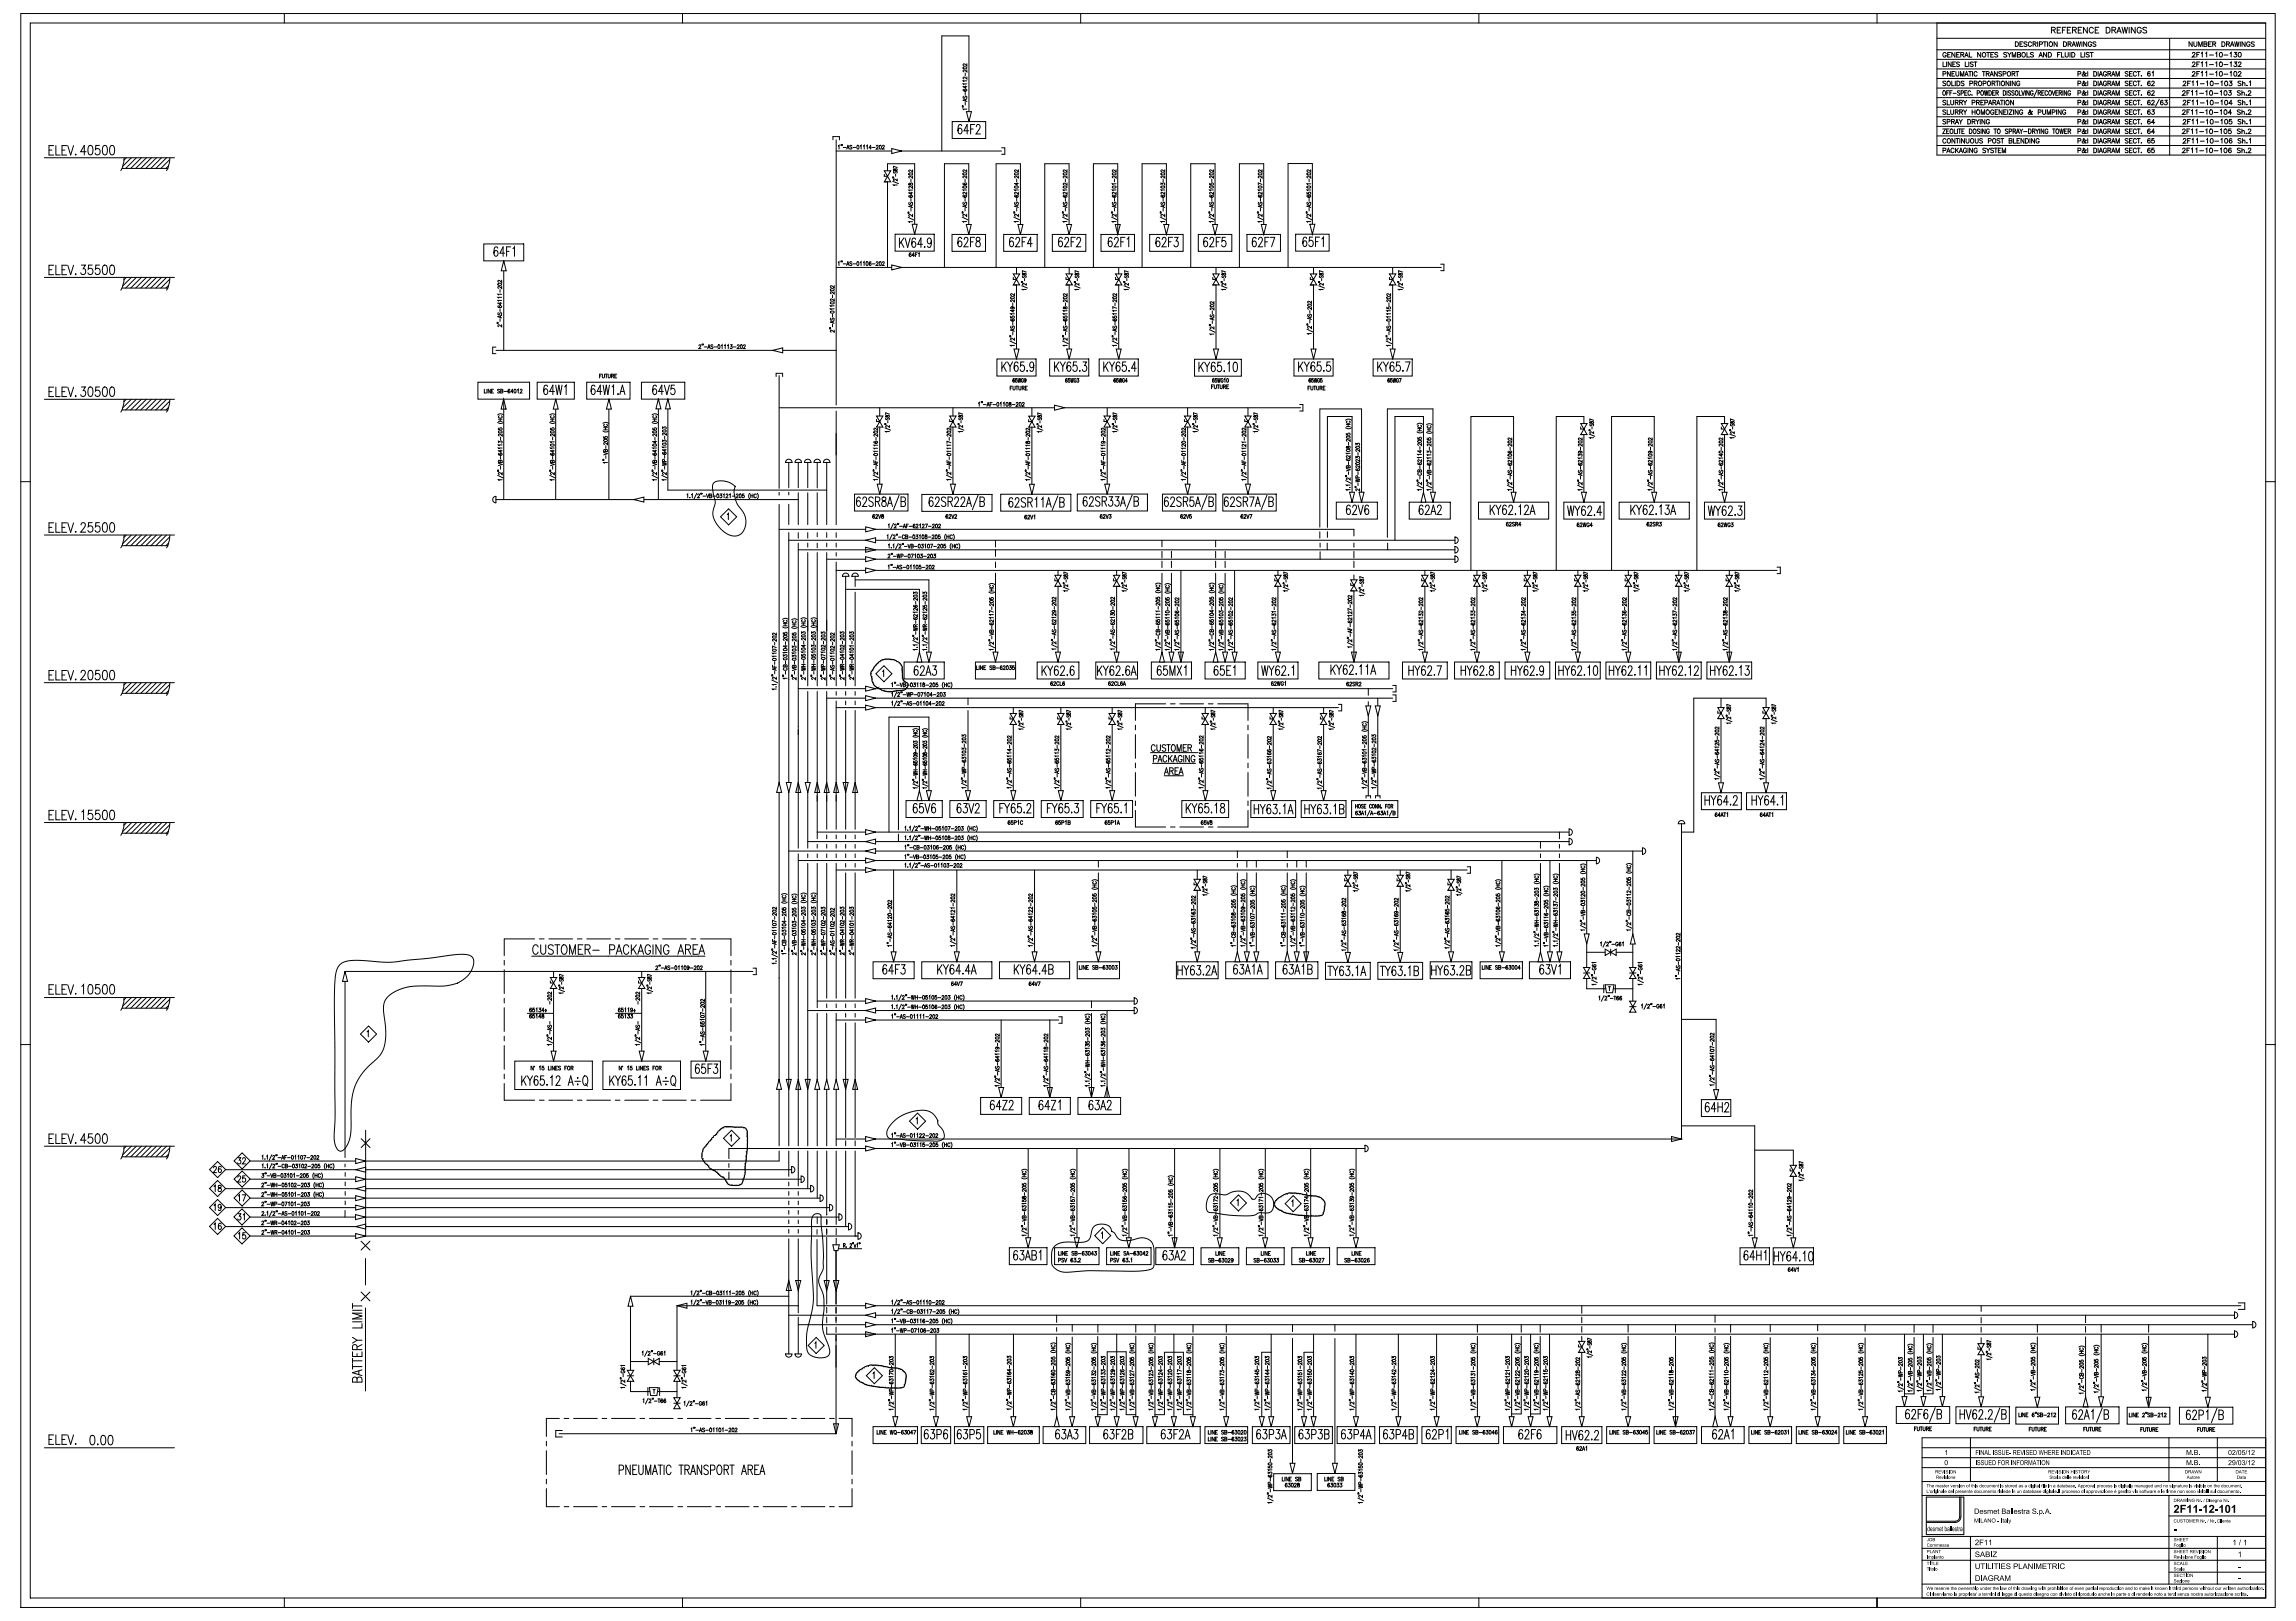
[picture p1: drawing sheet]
<svg xmlns="http://www.w3.org/2000/svg" width="841mm" height="594mm" viewBox="0 0 841 594" stroke-linecap="round" stroke-linejoin="round" font-family="sans-serif">
<g fill="none" stroke="#000" stroke-width=".37">
<path d="M7.6 5h825.7v584h-825.7zM11.1 8.4h818.8v577.1h-818.8zM389.2 79.6l2.1 1M389.2 78l.3 .1M389.2 77.6l.3 .2M389.5 68.3a.69 .69 0 0 1 .8-.3 .69 .69 0 0 1 .4 .8 .69 .69 0 0 1-.8 .2 .69 .69 0 0 1-.4-.7zM389.5 63.5a.69 .69 0 0 1 .8-.3 .69 .69 0 0 1 .4 .7 .69 .69 0 0 1-.8 .3 .69 .69 0 0 1-.4-.7zM389.6 74.1l-.2 .3 .2 .5 .8-.8 .4 .3-.2 .5M389.6 71.6h-.1a.63 .63 0 0 0 .6 .7 .63 .63 0 0 0 .6-.6 .4 .4 0 0 0-.6-.1 .4 .4 0 0 0 0 .6l.2 .1M390.2 65.6v1M390.2 72.7v1M390.2 76.3v1"/>
<path d="M390.3 75.3v.5M390.8 78.5v.8l-1.1-.8-.3 .5 .3 .2M390.8 70.4v.8l-1.1-.7-.3 .4 .3 .2M390.8 69.6h-1.4l.3 .3M390.8 67v.8l-1.1-.7-.3 .4 .3 .3M390.8 64.4v.8l-1.1-.7-.3 .4 .3 .3M390.8 62.2v.8l-1.1-.8-.3 .5 .3 .2M390.8 75.1l-1.4 .5 1.4 .4M306.3 98h221.6M385.4 85.9h12.3v6.2h-12.3zM389.1 87.5l-.1-.4-.6-.1a2.49 2.49 0 0 0 0 3.4 1.12 1.12 0 0 0 .8-1 1.12 1.12 0 0 0-.8-1.1l-.6 .5-.1 .5M390 87.8l.1-.5a.76 .76 0 0 1 1.1-.1 .76 .76 0 0 1 .1 1.1l-1.4 2.1h1.6"/>
<path d="M390.8 81.2h-1.4l.3 .3M392.3 88.6h.9M393.8 87h-1.5v3.4M394.4 87.8l.1-.5a.76 .76 0 0 1 1.1-.1 .76 .76 0 0 1 .1 1.1l-1.4 2.1h1.6M288.9 198h244M324.9 196.3l.3-.3v1.4M325.4 199.7l.3-.3v1.4M326.8 195.7l-1 2.2M327.1 199.7l.3-.3v1.4M327.2 196.3l.2-.3 .4 .3-.7 1.1h.8M328.4 195.8l-.1 .3M328.7 195.8l-.1 .3"/>
<path d="M329 199.1l-1 2.2M329.1 196.8h1M329.3 199.7l.3-.3 .4 .3-.7 1.1h.8M330.6 199.2l-.1 .3M330.9 199.2l-.1 .3M331.3 196.3a.43 .43 0 0 0-.5-.3 .43 .43 0 0 0-.3 .5v.4a.43 .43 0 0 0 .3 .5 .43 .43 0 0 0 .5-.3M331.7 196.7l.7 .1-.2 .6h-.5v-1.4l.7 .1-.2 .6M332.5 199.4l.5 1.4 .4-1.4M332.9 196.8h1M334.5 196.1a.63 .63 0 0 1 .6 .6 .63 .63 0 0 1-.6 .6zM335.5 196h.7l-.4 .5a.42 .42 0 0 1 .4 .7 .42 .42 0 0 1-.8-.1M336.5 199.5a.63 .63 0 0 1 .6 .6 .63 .63 0 0 1-.6 .6z"/>
<path d="M336.7 196.3l.3-.3v1.4M337.5 199.4h.7l-.4 .5a.42 .42 0 0 1 .4 .7 .42 .42 0 0 1-.8-.1M337.8 196.1a.63 .63 0 0 1 .7 .6 .63 .63 0 0 1-.7 .6zM338.7 199.7l.3-.3v1.4M338.9 196.1v.4a.51 .51 0 0 1 .6 .3 .51 .51 0 0 1-.2 .6 .45 .45 0 0 1-.5-.5 .45 .45 0 0 1 .6-.4l.1-.4zM339.8 199.5a.63 .63 0 0 1 .7 .6 .63 .63 0 0 1-.7 .6zM340 196.8h1M340.8 199.4h.8l-.6 1.4M341.4 196.3l.3-.3 .4 .3-.7 1.1h.8M342.7 196.1a.63 .63 0 0 1 .6 .6 .63 .63 0 0 1-.6 .6zM343.4 199.7l.3-.3 .4 .3-.7 1.1h.8M344.3 196h-.6v.6a.43 .43 0 0 1 .6 0 .43 .43 0 0 1 0 .6 .43 .43 0 0 1-.7-.1"/>
<path d="M344.7 199.5a.63 .63 0 0 1 .6 .6 .63 .63 0 0 1-.6 .6zM346.3 199.4h-.6v.6a.43 .43 0 0 1 .6 0 .43 .43 0 0 1 0 .7 .43 .43 0 0 1-.7-.2M346.4 195.7a1.6 1.6 0 0 0 0 2.2M346.8 196v1.4M346.8 196.7h.8M347.6 196v1.4M348.4 199.1a1.6 1.6 0 0 0 0 2.2M348.8 199.4v1.4M348.8 196.3a.43 .43 0 0 0-.5-.3 .43 .43 0 0 0-.3 .5v.4a.43 .43 0 0 0 .3 .5 .43 .43 0 0 0 .5-.3M349.1 195.7a1.6 1.6 0 0 1 0 2.2M349.6 199.4v1.4M350.8 199.7a.43 .43 0 0 0-.5-.3 .43 .43 0 0 0-.3 .5v.4a.43 .43 0 0 0 .3 .5 .43 .43 0 0 0 .5-.3"/>
<path d="M351.1 199.1a1.6 1.6 0 0 1 0 2.2M302.8 204.9h230.1M306.3 209h344.6M325.3 203.4l.2-.4 .5 .3-.8 1.1h.8M325.3 207.4l.3-.3v1.4M326.4 206.9l-.1 .3M326.5 200.7h.1M326.5 202.8l-.1 .4M326.8 206.9l-.1 .3M326.9 202.8l-.2 .4M327.1 207.9h1M327.2 203.8h1"/>
<path d="M328.4 208.5l.4-1.4 .5 1.4M328.5 203l.3 1.4 .3-1.4 .3 1.4 .3-1.4M328.6 208h.5M330 203.8l.7-.1v-.6l-.7-.1v1.4M330.3 207.3l-.3-.2-.5 .2 .8 .8-.3 .4-.5-.2M330.7 207.9h1M331.2 203.8h1M331.2 200.2h1.1M332.3 207.2a.63 .63 0 0 1 .6 .6 .63 .63 0 0 1-.6 .6zM332.8 203.1a.63 .63 0 0 1 .6 .6 .63 .63 0 0 1-.6 .7zM333.4 207.4l.3-.3v1.4M333.7 200.1l.7 .1-.2 .6h-.5v-1.4l.7 .1-.2 .6"/>
<path d="M333.7 203h.8l-.6 1.4M334.5 207.4l.3-.3v1.4M334.9 200.2h1M335 203.3l.3-.3v1.4M335.6 207.2a.63 .63 0 0 1 .7 .6 .63 .63 0 0 1-.7 .6zM336.1 203.1a.63 .63 0 0 1 .7 .6 .63 .63 0 0 1-.7 .7zM337.2 203h.6l-.3 .6a.42 .42 0 0 1 .3 .6 .42 .42 0 0 1-.7 0M337.3 207.1h-.6v.6a.43 .43 0 0 1 .6 0 .43 .43 0 0 1-.1 .6 .43 .43 0 0 1-.6-.1M337.8 207.9h1M338.3 203.8h1M339.2 207.4l.3-.3 .4 .3-.7 1.1h.8M339.7 203.4l.3-.4 .4 .3-.7 1.1h.8"/>
<path d="M340.5 207.2a.63 .63 0 0 1 .6 .6 .63 .63 0 0 1-.6 .6zM341 203.1a.63 .63 0 0 1 .6 .6 .63 .63 0 0 1-.6 .7zM341.5 207.4l.2-.3 .5 .3-.8 1.1h.8M342 200.2h1M342 203h.7l-.4 .6a.42 .42 0 0 1 .4 .6 .42 .42 0 0 1-.8 0M348.8 200.1h.8M306.3 259.3h183.9M17.9 298.6h1.1M19.7 296.9h-1.8v3.5h1.8M20.5 296.9v3.5h1.5M22.7 298.6h1.1M24.4 296.9h-1.7v3.5h1.7"/>
<path d="M24.8 296.9l1.1 3.5 1-3.5M29.9 297.5l.7-.6v3.4M33.8 296.9h-1.3l-.2 1.5a1.06 1.06 0 0 1 1.5 .1 1.06 1.06 0 0 1 0 1.4 1.06 1.06 0 0 1-1.5 .1l-.1-.3M36.4 296.9h-1.3l-.1 1.5a1.06 1.06 0 0 1 1.4 .1 1.06 1.06 0 0 1 0 1.4 1.06 1.06 0 0 1-1.4 .1l-.2-.3M37.9 297l.6-.1a2.27 2.27 0 0 1 0 3.4h-.2a2.56 2.56 0 0 1-.4-3.3zM40.5 297l.7-.1a2.27 2.27 0 0 1 0 3.4h-.3a2.56 2.56 0 0 1-.4-3.3zM347.9 293.4h13.3v6.2h-13.3zM27.7 300.1v.3zM288.9 311.8h312.7M292.4 315.3h292.3M306.3 318.8h231.1M331.4 310.1l.3-.3v1.4"/>
<path d="M332.5 309.6l-.1 .3M332.9 309.6l-.1 .3M333.2 310.6h1M335.5 310.1a.43 .43 0 0 0-.6-.3 .43 .43 0 0 0-.3 .5v.4a.43 .43 0 0 0 .3 .5 .43 .43 0 0 0 .6-.3M335.9 310.5l.7 .1-.2 .6h-.5v-1.4l.7 .1-.2 .6M337 310.6h1.1M338.6 309.9a.63 .63 0 0 1 .6 .6 .63 .63 0 0 1-.6 .6zM339.7 309.8h.6l-.3 .5a.42 .42 0 0 1 .3 .7 .42 .42 0 0 1-.7-.1M340.9 310.1l.2-.3v1.4M342 309.9a.63 .63 0 0 1 .6 .6 .63 .63 0 0 1-.6 .6zM343.7 310l-.1-.1a.63 .63 0 0 0-.6 .6 .63 .63 0 0 0 .6 .6 .4 .4 0 0 0 0-.7 .4 .4 0 0 0-.6 .3M344.1 310.6h1"/>
<path d="M345.6 310.1l.2-.3 .5 .3-.8 1.1h.8M346.8 309.9a.63 .63 0 0 1 .7 .6 .63 .63 0 0 1-.7 .6zM348.5 309.8h-.6l-.1 .6a.43 .43 0 0 1 .7 0 .43 .43 0 0 1-.1 .6 .43 .43 0 0 1-.6-.1M350.5 309.5a1.6 1.6 0 0 0 0 2.2M350.9 309.8v1.4M350.9 310.5h.8M351.7 309.8v1.4M353 310.1a.43 .43 0 0 0-.6-.3 .43 .43 0 0 0-.3 .5v.4a.43 .43 0 0 0 .3 .5 .43 .43 0 0 0 .6-.3M353.3 309.5a1.6 1.6 0 0 1 0 2.2M248 478.4v23.7M253.1 476.8l.3-.3v1.4M255 476.3l-1 2.1"/>
<path d="M255.3 476.9l.3-.4 .4 .3-.7 1.1h.8M256.6 476.3l-.1 .4M256.9 476.3l-.1 .4M257.2 477.3h1.1M258.5 476.5l.5 1.4 .4-1.4M259.7 477.2l.7 .1-.2 .6h-.5v-1.4l.7 .2-.2 .5M260.9 477.3h1M262.5 476.6a.63 .63 0 0 1 .6 .6 .63 .63 0 0 1-.6 .7zM263.5 476.5h.7l-.4 .6a.42 .42 0 0 1 .4 .6 .42 .42 0 0 1-.8 0M264.7 476.8l.3-.3v1.4M265.8 476.8l.3-.3v1.4M267.5 477a.37 .37 0 0 1-.4 .4 .37 .37 0 0 1-.3-.5l.3-.4a.69 .69 0 0 1 .4 .8 .69 .69 0 0 1-.6 .6v-.2"/>
<path d="M268 477.3h1M269.4 476.9l.3-.4 .4 .3-.7 1.1h.8M270.7 476.6a.63 .63 0 0 1 .6 .6 .63 .63 0 0 1-.6 .7zM272.3 476.5h-.6v.6a.43 .43 0 0 1 .6 0 .43 .43 0 0 1 0 .7 .43 .43 0 0 1-.7-.1M274.4 476.3a1.6 1.6 0 0 0 0 2.1M274.8 476.5v1.4M274.8 477.2h.8M275.6 476.5v1.4M276.8 476.9a.43 .43 0 0 0-.5-.4 .43 .43 0 0 0-.3 .6v.3a.43 .43 0 0 0 .3 .5 .43 .43 0 0 0 .5-.3M277.1 476.3a1.6 1.6 0 0 1 0 2.1M299.3 478.4h521.4M822.2 477.4v2.4"/>
<path d="M235.2 495.5l.3-.3v1.4M237.1 494.9l-1 2.2M237.4 495.5l.3-.3 .4 .3-.7 1.1h.8M238.7 495l-.1 .3M239 495l-.1 .3M239.4 496h1M239.4 498.9l2.1-1.2v2.4zM241.5 498.9h6.5M241.6 495.5a.43 .43 0 0 0-.5-.3 .43 .43 0 0 0-.3 .5v.4a.43 .43 0 0 0 .4 .5 .43 .43 0 0 0 .4-.5h-.3M242.7 495.4l-.1-.1a.63 .63 0 0 0-.6 .6 .63 .63 0 0 0 .6 .6 .4 .4 0 0 0 0-.7 .4 .4 0 0 0-.6 .3M243.2 495.5l.3-.3v1.4M288.9 481.9h529.5"/>
<path d="M292.4 485.4h532.7M235.5 512.9l.3-.3v1.4M237.4 512.3l-1 2.1M237.8 512.9l.2-.3 .4 .3-.7 1.1h.8M237.8 508.4h3.3M238.3 511.4h2.3M239 512.4l-.1 .3M239.3 512.4l-.1 .3M239.7 513.4h1M240.8 509.9h7.2M241 512.6h.8M241.4 512.6v1.4"/>
<path d="M241.6 508.4v3M242.7 512.8v-.1a.63 .63 0 0 0-.7 .6 .63 .63 0 0 0 .6 .6 .4 .4 0 0 0 .1-.6 .4 .4 0 0 0-.6 0l-.1 .2M243.8 512.8v-.1a.63 .63 0 0 0-.6 .6 .63 .63 0 0 0 .5 .6 .4 .4 0 0 0 .1-.6 .4 .4 0 0 0-.6 0v.2M246.8 502.1h2.3l-2.3 4h2.3zM246.8 504.1h2.3M248 506.1v6M249.6 506.8l2.1 1M249.7 505.2l.3 .1M249.7 504.8l.3 .2M250.1 501.2h-.2a.63 .63 0 0 0 .6 .7 .63 .63 0 0 0 .7-.6 .4 .4 0 0 0-.6-.1 .4 .4 0 0 0 0 .6l.2 .1M250.2 502.3a.43 .43 0 0 0-.3 .5 .43 .43 0 0 0 .5 .3h.3a.43 .43 0 0 0 .6-.4 .43 .43 0 0 0-.6-.4v.2M250.7 503.5v1"/>
<path d="M251.2 508.4h-1.3l.2 .3M251.2 505.7v.8l-1.1-.8-.2 .5 .3 .2M251.2 500.3h-1.3l.2 .3M16.3 530.5h47.6M17.9 527.4h1.1M19.7 525.8h-1.8v3.5h1.8M20.5 525.8v3.5h1.5M22.7 527.4h1.1M24.4 525.8h-1.7v3.5h1.7M24.8 525.8l1.1 3.5 1-3.5M27.7 528.9v.4zM33.3 526.1l.7-.2a2.27 2.27 0 0 1 0 3.5h-.3a2.58 2.58 0 0 1-.4-3.3z"/>
<path d="M35.8 529.1v.3zM37.3 526.1l.6-.2a2.27 2.27 0 0 1 0 3.5h-.2a2.57 2.57 0 0 1-.4-3.3zM39.9 526.1l.7-.2a2.27 2.27 0 0 1 0 3.5h-.3a2.57 2.57 0 0 1-.4-3.3zM104.1 585.5v3.5"/>
</g>
<path d="M248 478.4l3.6-.9v1.9z" fill="#fff" stroke="#000" stroke-width=".37"/>
<g fill="none" stroke="#000" stroke-width=".37">
<path d="M16.3 301.4h47.6M44.7 305.3h16.8M45.5 301.4l-.6 3.2-.7 1.5M46.3 301.6l-.9 .8M48.1 301.6l-3.2 3.1M49.9 301.6l-3.9 3.9M51.8 301.6l-3.9 3.9M53.6 301.6l-3.9 3.9M55.5 301.6l-3.9 3.9M57.3 301.6l-3.9 3.9M59.1 301.6l-3.9 3.9M61 301.6l-3.9 3.9"/>
<path d="M61.8 304.5l-1 1M62.2 302.2l-3.3 3.3M62.3 301.4l-.6 3.2-.7 1.5M16.3 365.5h47.6M17.9 362.5h1.1M19.7 360.8h-1.8v3.5h1.8M20.5 360.8v3.5h1.5M22.7 362.5h1.1M24.4 360.8h-1.7v3.5h1.7M24.8 360.8l1.1 3.5 1-3.5M27.7 364v.3zM29.9 361.4l.7-.6v3.4"/>
<path d="M32.6 360.9l.7-.1a2.27 2.27 0 0 1 0 3.4h-.3a2.58 2.58 0 0 1-.4-3.3zM36.4 360.8h-1.3l-.1 1.5a1.06 1.06 0 0 1 1.4 .1 1.06 1.06 0 0 1 0 1.4 1.06 1.06 0 0 1-1.4 .1l-.2-.3M37.9 360.9l.6-.1a2.27 2.27 0 0 1 0 3.4h-.2a2.56 2.56 0 0 1-.4-3.3zM40.5 360.9l.7-.1a2.27 2.27 0 0 1 0 3.4h-.3a2.56 2.56 0 0 1-.4-3.3zM44.7 369.4h16.8M45.5 365.5l-.6 3.3-.7 1.4M46.3 365.5l-.9 .9M48.1 365.5l-3.2 3.2M49.9 365.5l-3.9 3.9M51.8 365.5l-3.9 3.9M53.6 365.5l-3.9 3.9M55.5 365.5l-3.9 3.9"/>
<path d="M57.3 365.5l-3.9 3.9M59.1 365.5l-3.9 3.9M61 365.5l-3.9 3.9M61.8 368.4l-1 1M62.2 366.2l-3.3 3.2M62.3 365.5l-.6 3.3-.7 1.4M7.6 382.8h3.5M16.3 420h47.6M17.9 417.2h1.1M19.7 415.5h-1.8v3.5h1.8M20.5 415.5v3.5h1.5M22.7 417.2h1.1"/>
<path d="M24.4 415.5h-1.7v3.5h1.7M24.8 415.5l1.1 3.5 1-3.5M27.7 418.7v.3zM31.5 417.8h-1.9l1.3-2.3v3.4M33.8 415.5h-1.3l-.2 1.5a1.06 1.06 0 0 1 1.5 .1 1.06 1.06 0 0 1 0 1.4 1.06 1.06 0 0 1-1.5 .1l-.1-.3M35.2 415.6l.7-.1a2.27 2.27 0 0 1 0 3.4h-.3a2.56 2.56 0 0 1-.4-3.3zM37.9 415.6l.6-.1a2.27 2.27 0 0 1 0 3.4h-.2a2.56 2.56 0 0 1-.4-3.3zM45.5 420l-.6 3.2-.7 1.5M46.3 420l-.9 .9M48.1 420l-3.2 3.1M49.9 420l-3.9 3.9M51.8 420l-3.9 3.9"/>
<path d="M53.6 420l-3.9 3.9M55.5 420l-3.9 3.9M57.3 420l-3.9 3.9M59.1 420l-3.9 3.9M61 420l-3.9 3.9M62.3 420l-.6 3.2-.7 1.5M44.7 423.9h16.8M61.8 422.9l-1 1M62.2 420.7l-3.3 3.2M819.8 479.8h2.4M819.8 477.4h2.4M818.4 480.7l.9 .4 .3 .8-.3 .8-.8 .4z"/>
</g>
<path d="M317 477.5l3.7 .9-3.7 1z" fill="#fff" stroke="#000" stroke-width=".37"/>
<g fill="none" stroke="#000" stroke-width=".37">
<path d="M230.9 475v27.1M253.1 473.4l.3-.3v1.4M255 472.8l-1 2.1M255.3 473.4l.3-.3 .4 .3-.7 1.1h.8M256.6 472.9l-.1 .3M256.9 472.9l-.1 .3M257.2 473.9h1.1M259.5 473.4a.43 .43 0 0 0-.5-.3 .43 .43 0 0 0-.4 .5v.3a.43 .43 0 0 0 .4 .6 .43 .43 0 0 0 .5-.4M259.9 473.7l.7 .2-.2 .6h-.5v-1.4l.7 .1-.2 .5M261.1 473.9h1M262.6 473.2a.63 .63 0 0 1 .7 .6 .63 .63 0 0 1-.7 .6zM263.7 473.1h.6l-.3 .5a.42 .42 0 0 1 .3 .7 .42 .42 0 0 1-.7-.1"/>
<path d="M264.9 473.4l.3-.3v1.4M266 473.4l.3-.3v1.4M267.1 473.4l.3-.3v1.4M268.2 473.9h1M269.6 473.4l.2-.3 .5 .3-.7 1.1h.7M270.8 473.2a.63 .63 0 0 1 .7 .6 .63 .63 0 0 1-.7 .6zM272.5 473.1h-.6v.6a.43 .43 0 0 1 .6 0 .43 .43 0 0 1-.1 .6 .43 .43 0 0 1-.6-.1M274.6 472.8a1.6 1.6 0 0 0 0 2.1M275 473.1v1.4M275 473.7h.7M275.7 473.1v1.4M277 473.4a.43 .43 0 0 0-.5-.3 .43 .43 0 0 0-.4 .5v.3a.43 .43 0 0 0 .4 .6 .43 .43 0 0 0 .5-.4"/>
<path d="M277.3 472.8a1.6 1.6 0 0 1 0 2.1M230.9 498.9h6.5M237.4 497.7l2 1.2-2 1.2zM239.4 497.7v2.4M426.5 495.5h6.9M427.8 497.7v-.6l.5 .3a.42 .42 0 0 1 .7-.3 .42 .42 0 0 1-.1 .7M427.9 498.3a.68 .68 0 0 1 .8-.3 .68 .68 0 0 1 .4 .8 .68 .68 0 0 1-.8 .2 .68 .68 0 0 1-.4-.7zM429.2 499.3v.7l-1.1-.7-.3 .5 .3 .2M625.9 495.2a1.6 1.6 0 0 0 2.2 0M625.9 492.5a1.61 1.61 0 0 1 2.2 0M626.2 497.3v.6h.6a.43 .43 0 0 1 0-.6 .43 .43 0 0 1 .6 0 .43 .43 0 0 1-.1 .7M626.2 494.8h1.4"/>
<path d="M626.2 494h1.4M626.3 498.5a.68 .68 0 0 1 .8-.3 .68 .68 0 0 1 .4 .7 .68 .68 0 0 1-.8 .3 .68 .68 0 0 1-.4-.7zM626.5 492.8a.43 .43 0 0 0-.3 .5 .43 .43 0 0 0 .5 .3h.4a.43 .43 0 0 0 .5-.3 .43 .43 0 0 0-.3-.5M626.9 494v.8M627.6 499.4v.8l-1.1-.7-.3 .4 .3 .3M628.2 489.7v33M631.3 495.4a1.6 1.6 0 0 0 2.2 0M631.3 492.6a1.61 1.61 0 0 1 2.2 0M631.6 497.5v.5l.6 .1a.43 .43 0 0 1 0-.7 .43 .43 0 0 1 .7 .1 .43 .43 0 0 1-.2 .6M631.6 495h1.4M631.6 494.2h1.4M631.7 498.6a.68 .68 0 0 1 .8-.2 .68 .68 0 0 1 .4 .7 .68 .68 0 0 1-.8 .3 .68 .68 0 0 1-.4-.8z"/>
<path d="M631.9 493a.43 .43 0 0 0-.3 .5 .43 .43 0 0 0 .5 .3h.4a.43 .43 0 0 0 .5-.3 .43 .43 0 0 0-.3-.5M632.3 494.2v.8M633 499.6v.8l-1.1-.7-.3 .4 .3 .2M633.9 489.7v33M227.2 506.8l2.1 1M227.2 505.2l.4 .1M227.2 504.8l.4 .2M227.6 501.2h-.1a.63 .63 0 0 0 .6 .7 .63 .63 0 0 0 .7-.6 .4 .4 0 0 0-.6-.1 .4 .4 0 0 0 0 .6l.2 .1M227.8 502.3a.43 .43 0 0 0-.4 .5 .43 .43 0 0 0 .6 .3h.3a.43 .43 0 0 0 .5-.4 .43 .43 0 0 0-.5-.4v.2M228.2 503.5v1M228.8 508.4h-1.4l.3 .3M228.8 505.7v.8l-1.1-.8-.3 .5 .4 .2"/>
<path d="M228.8 500.3h-1.4l.3 .3M229.8 502.1h2.3l-2.3 4h2.3zM229.8 504.1h2.3M230.9 506.1v3.8h7.2M237.3 508.4v3M237.8 508.4l.5 3M239.2 509.2h.7M239.6 509.2v1.4M427.5 514.8l2.2 1M427.6 513.2l.3 .1M427.6 512.9l.3 .1M427.8 505.9v-.6l.5 .3a.42 .42 0 0 1 .7-.3 .42 .42 0 0 1-.1 .7"/>
<path d="M427.8 510.1l1.4 .2-1.4 .3 1.4 .3-1.4 .3M427.9 502a.68 .68 0 0 1 .8-.3 .68 .68 0 0 1 .4 .8 .68 .68 0 0 1-.8 .2 .68 .68 0 0 1-.4-.7zM428 506.4l-.1 .1a.63 .63 0 0 0 .6 .6 .63 .63 0 0 0 .6-.6 .4 .4 0 0 0-.7 0 .4 .4 0 0 0 .3 .6M428.5 509.7v-.7h-.6l-.1 .7h1.4M428.6 500.4v1.1M428.6 507.5v1M428.6 511.5v1M429.2 516.4h-1.4l.3 .3M429.2 513.7v.8l-1.1-.7-.3 .4 .3 .2M429.2 504.4h-1.4l.3 .3M429.2 503v.8l-1.1-.8-.3 .5 .3 .2M553.7 518.1h3.5"/>
<path d="M625.9 514.8l2.2 1M626 513.2l.3 .1M626 512.9l.3 .1M626.4 506.6h-.1a.63 .63 0 0 0 .6 .6 .63 .63 0 0 0 .6-.5 .4 .4 0 0 0-.7-.1 .4 .4 0 0 0 .3 .6M626.5 510.3a.43 .43 0 0 0-.3 .5 .43 .43 0 0 0 .5 .3h.4a.43 .43 0 0 0 .5-.3 .43 .43 0 0 0-.3-.5M626.9 509.4l-.6-.2-.1 .7h1.4l-.3-.8-.4 .1v.7M627 500.6v1M627 507.7v1M627 511.5v1M627.6 516.4h-1.4l.3 .3M627.6 513.7v.8l-1.1-.7-.3 .4 .3 .2M627.6 505.4v.8l-1.1-.8-.3 .5 .3 .2"/>
<path d="M627.6 504.6h-1.4l.3 .3M627.6 503.5h-1.4l.3 .3M627.6 502.4h-1.4l.3 .2M631.3 514.8l2.2 1M631.4 513.2l.3 .1M631.4 512.9l.3 .1M631.6 510.3l1.4 .5-1.4 .4M631.7 502.4a.68 .68 0 0 1 .8-.3 .68 .68 0 0 1 .4 .7 .68 .68 0 0 1-.8 .3 .68 .68 0 0 1-.4-.7zM631.8 506.7l-.1 .1a.63 .63 0 0 0 .6 .6 .63 .63 0 0 0 .6-.5 .4 .4 0 0 0-.7-.1 .4 .4 0 0 0 .3 .6M632.3 509.6l-.6-.3-.1 .8h1.4l-.3-.8-.4 .1v.7M632.4 500.8v1M632.4 507.9v1"/>
<path d="M632.4 511.5v1M633 516.4h-1.4l.3 .3M633 513.7v.8l-1.1-.7-.3 .4 .3 .2M633 505.6v.7l-1.1-.7-.3 .5 .3 .2M633 504.8h-1.4l.3 .3M633 503.6h-1.4l.3 .3M420 522.7h19.6v6.2h-19.6zM426.7 524.3l-.1-.3-.6-.2a2.48 2.48 0 0 0 0 3.5 1.12 1.12 0 0 0 .8-1.1 1.12 1.12 0 0 0-.8-1.1l-.3 .2-.4 .8M427.8 523.8h1.2l-.6 1.3a1.04 1.04 0 0 1 .7 1.3 1.04 1.04 0 0 1-1.3 .7l-.3-.5M430 525.5h.9M431.5 523.8h-1.5v3.5M432.1 524.6l.1-.5a.76 .76 0 0 1 1.1-.1 .76 .76 0 0 1 0 1.1l-1.4 2.2h1.7"/>
<path d="M434 527.3l.9-3.5 1 3.5M434.4 526.1h1.1M550.7 522.7h19.5v6.2h-19.5zM588.5 522.7h15.6v6.2h-15.6zM623.2 522.7h15.6v6.2h-15.6zM250 585.5v3.5"/>
</g>
<path d="M230.9 475l.9 3.6h-1.8z" fill="#fff" stroke="#000" stroke-width=".37"/>
<path d="M628.6 524.3l-.1-.3-.6-.2a2.47 2.47 0 0 0 0 3.5 1.12 1.12 0 0 0 .9-1.1 1.12 1.12 0 0 0-.9-1.1l-.3 .2-.3 .8M629.6 524.6l.1-.5a.76 .76 0 0 1 1.1-.1 .76 .76 0 0 1 0 1.1l-1.4 2.2h1.7M631.5 527.3l1-3.5 .9 3.5M631.9 526.1h1.1M634.2 524.5l.6-.7v3.5" fill="none" stroke="#000" stroke-width=".37"/>
<g fill="#fff" stroke="#000" stroke-width=".37">
<path d="M632.9 519.1h1.8l-.9 3.6z"/>
<path d="M628.2 519.1l.9 3.6h-1.8z"/>
</g>
<g fill="none" stroke="#000" stroke-width=".37">
<path d="M554.8 495.4a1.61 1.61 0 0 0 2.1 0M554.8 492.6a1.61 1.61 0 0 1 2.1 0M555.1 497.5v.5l.6 .1a.43 .43 0 0 1 0-.6 .43 .43 0 0 1 .6 0 .43 .43 0 0 1-.1 .6M555.1 495h1.4M555.1 494.2h1.4M555.1 498.7a.69 .69 0 0 1 .8-.3 .69 .69 0 0 1 .5 .7 .69 .69 0 0 1-.8 .3 .69 .69 0 0 1-.5-.7zM555.4 493a.43 .43 0 0 0-.3 .5 .43 .43 0 0 0 .5 .3h.3a.43 .43 0 0 0 .6-.3 .43 .43 0 0 0-.4-.5M555.7 494.2v.8M556.5 499.6v.8l-1.2-.7-.2 .4 .3 .2M557.2 489.7v28.4M558.5 497.7v-.6l.5 .3a.42 .42 0 0 1 .6-.3 .42 .42 0 0 1 0 .7M558.5 498.3a.69 .69 0 0 1 .8-.3 .69 .69 0 0 1 .5 .8 .69 .69 0 0 1-.8 .2 .69 .69 0 0 1-.5-.7z"/>
<path d="M559.8 499.3v.7l-1.1-.7-.2 .5 .3 .2M560.6 488.9v33.8M561.8 495.4a1.6 1.6 0 0 0 2.1 0M561.8 492.6a1.61 1.61 0 0 1 2.1 0M562 497.5v.5l.6 .1a.43 .43 0 0 1 0-.7 .43 .43 0 0 1 .7 .1 .43 .43 0 0 1-.2 .6M562 495h1.4M562 494.2h1.4M562.1 498.6a.68 .68 0 0 1 .8-.2 .68 .68 0 0 1 .4 .7 .68 .68 0 0 1-.8 .3 .68 .68 0 0 1-.4-.8zM562.4 493a.43 .43 0 0 0-.4 .5 .43 .43 0 0 0 .6 .3h.3a.43 .43 0 0 0 .5-.3 .43 .43 0 0 0-.3-.5M562.7 494.2v.8M563.4 499.6v.8l-1.1-.7-.3 .4 .4 .2M564.1 489.7v28.4"/>
<path d="M565.4 497.7v-.6l.5 .3a.42 .42 0 0 1 .7-.3 .42 .42 0 0 1-.1 .7M565.5 498.3a.69 .69 0 0 1 .8-.3 .69 .69 0 0 1 .4 .8 .69 .69 0 0 1-.8 .2 .69 .69 0 0 1-.4-.7zM566.8 499.3v.7l-1.1-.7-.3 .5 .3 .2M567.5 488.9v33.8M593.8 495.4a1.6 1.6 0 0 0 2.1 0M593.8 492.6a1.61 1.61 0 0 1 2.1 0M594.1 497.5v.5l.6 .1a.43 .43 0 0 1 0-.7 .43 .43 0 0 1 .6 .1 .43 .43 0 0 1-.1 .6M594.1 495h1.4M594.1 494.2h1.4M594.1 498.6a.68 .68 0 0 1 .8-.2 .68 .68 0 0 1 .5 .7 .68 .68 0 0 1-.8 .3 .68 .68 0 0 1-.5-.8zM594.4 493a.43 .43 0 0 0-.3 .5 .43 .43 0 0 0 .5 .3h.3a.43 .43 0 0 0 .6-.3 .43 .43 0 0 0-.4-.5M594.7 494.2v.8"/>
<path d="M595.5 499.6v.8l-1.2-.7-.2 .4 .3 .2M596.3 489.7v33M628.2 481.9v2.6M628.2 486.6v1.5M633.9 485.4v2.7M818.4 487.7l.9 .3 .3 .9-.3 .8-.9 .4zM825.1 484.2l.8 .4 .4 .8-.4 .8-.8 .4zM554.8 514.8l2.1 1M554.9 513.2l.3 .1M554.9 512.9l.3 .1M555.1 510.3l1.4 .5-1.4 .4M555.3 506.7l-.2 .1a.63 .63 0 0 0 .6 .6 .63 .63 0 0 0 .7-.5 .4 .4 0 0 0-.6-.1 .4 .4 0 0 0 0 .6h.2"/>
<path d="M555.7 509.6l-.5-.3-.1 .8h1.4l-.3-.8-.4 .1-.1 .7M555.9 500.8v1M555.9 507.9v1M555.9 511.5v1M556.5 516.4h-1.4l.2 .3M556.5 513.7v.8l-1.2-.7-.2 .4 .3 .3M556.5 505.6v.8l-1.2-.8-.2 .5 .3 .2M556.5 504.8h-1.4l.2 .3M556.5 503.3v.8l-1.2-.7-.2 .4 .3 .3M556.5 502.2v.8l-1.2-.7-.2 .4 .3 .2M558.2 514.8l2.1 1M558.3 513.2l.3 .1"/>
<path d="M558.3 512.9l.3 .1M558.5 510.1l1.3 .2-1.3 .3 1.3 .3-1.3 .3M558.5 502a.69 .69 0 0 1 .8-.3 .69 .69 0 0 1 .5 .8 .69 .69 0 0 1-.8 .2 .69 .69 0 0 1-.5-.7zM558.6 506.4l-.1 .1a.63 .63 0 0 0 .6 .6 .63 .63 0 0 0 .7-.6 .4 .4 0 0 0-.6-.1 .4 .4 0 0 0 0 .6l.2 .1M559.2 509.7l-.1-.7h-.6v.7h1.3M559.2 500.4v1.1M559.2 507.5v1M559.2 511.5v1M559.8 516.4h-1.3l.2 .3M559.8 513.7v.8l-1.1-.7-.2 .4 .3 .2M559.8 505.2v.8l-1.1-.7-.2 .4 .3 .3M559.8 504.4h-1.3l.2 .3"/>
<path d="M559.8 503v.8l-1.1-.8-.2 .5 .3 .2M561.8 514.8l2.1 1M561.8 513.2l.4 .1M561.8 512.9l.4 .1M562 510.3l1.4 .5-1.4 .4M562.2 506.7l-.1 .1a.63 .63 0 0 0 .6 .6 .63 .63 0 0 0 .6-.5 .4 .4 0 0 0-.6-.1 .4 .4 0 0 0 .2 .6M562.5 502.2a.4 .4 0 0 1 .3 .7 .4 .4 0 0 1-.7-.1l-.1-.2a.69 .69 0 0 1 .8-.4 .69 .69 0 0 1 .5 .7h-.1M562.7 509.6l-.5-.3-.2 .8h1.4l-.3-.8-.4 .1v.7M562.8 500.8v1M562.8 507.9v1M562.8 511.5v1M563.4 516.4h-1.4l.3 .3"/>
<path d="M563.4 513.7v.8l-1.1-.7-.3 .4 .4 .2M563.4 505.6v.7l-1.1-.7-.3 .5 .4 .2M563.4 504.8h-1.4l.3 .3M563.4 503.6h-1.4l.3 .3M565.1 514.8l2.1 1M565.2 513.2l.3 .1M565.2 512.9l.3 .1M565.4 502v.5l.6 .1a.43 .43 0 0 1 0-.7 .43 .43 0 0 1 .6 .1 .43 .43 0 0 1-.1 .6M565.4 510.1l1.4 .2-1.4 .3 1.4 .3-1.4 .3M565.6 506.4l-.1 .1a.63 .63 0 0 0 .6 .6 .63 .63 0 0 0 .6-.6 .4 .4 0 0 0-.6-.1 .4 .4 0 0 0 0 .6l.2 .1M566.1 509.7v-.7h-.6l-.1 .7h1.4M566.2 500.4v1.1"/>
<path d="M566.2 507.5v1M566.2 511.5v1M566.8 516.4h-1.4l.3 .3M566.8 513.7v.8l-1.1-.7-.3 .4 .3 .2M566.8 505.2v.8l-1.1-.7-.3 .4 .3 .3M566.8 504.4h-1.4l.3 .3M566.8 503.3h-1.4l.3 .3M593.8 514.8l2.1 1M593.9 513.2l.3 .1M593.9 512.9l.3 .1M594.1 506.2v-.6l.5 .4a.42 .42 0 0 1 .7-.4 .42 .42 0 0 1-.1 .7M594.1 510.3l1.4 .5-1.4 .4"/>
<path d="M594.3 506.7l-.2 .1a.63 .63 0 0 0 .6 .6 .63 .63 0 0 0 .7-.5 .4 .4 0 0 0-.7-.1 .4 .4 0 0 0 .3 .6M594.7 509.6l-.5-.3-.1 .8h1.4l-.3-.8-.4 .1-.1 .7M594.9 500.8v1M594.9 507.9v1M594.9 511.5v1M595.5 516.4h-1.4l.2 .3M595.5 513.7v.8l-1.2-.7-.2 .4 .3 .2M595.5 504.8h-1.4l.2 .3M595.5 503.3v.8l-1.2-.7-.2 .4 .3 .2M595.5 502.2v.8l-1.2-.8-.2 .5 .3 .2M589.6 524.1v1.4h.7M590.6 524.1v1.4"/>
<path d="M591.8 524.1v1.4l-.8-1.4v1.4M592.3 524.8h.4M593 524.1h-.7v1.4h.7M595.2 524.3l-.2-.2-.5 .2 .7 .8-.2 .4-.5-.2M595.6 524.8l.8 .1-.3 .6h-.5v-1.4l.8 .2-.3 .5M596.8 524.9h1M599 524.3l-.1-.1a.63 .63 0 0 0-.6 .6 .63 .63 0 0 0 .5 .6 .4 .4 0 0 0 .1-.6 .4 .4 0 0 0-.6 .2M599.5 524.1h.6l-.4 .6a.42 .42 0 0 1 .4 .6 .42 .42 0 0 1-.8-.1M600.6 524.2a.63 .63 0 0 1 .7 .6 .63 .63 0 0 1-.7 .6zM602.4 525h-.8l.6-.9v1.4M603.4 524.1h-.6v.6a.43 .43 0 0 1 .6 0 .43 .43 0 0 1-.1 .7 .43 .43 0 0 1-.6-.2"/>
</g>
<path d="M595.4 519.1h1.8l-.9 3.6z" fill="#fff" stroke="#000" stroke-width=".37"/>
<path d="M557.7 524.3l-.1-.3-.6-.2a2.48 2.48 0 0 0 0 3.5 1.12 1.12 0 0 0 .8-1.1 1.12 1.12 0 0 0-.8-1.1l-.4 .2-.3 .8M558.6 524.6l.1-.5a.76 .76 0 0 1 1.1-.1 .76 .76 0 0 1 .1 1.1l-1.4 2.2h1.6M560.9 525.5h.9M562.4 523.8h-1.5v3.5M564.4 524.3l-.1-.3-.6-.2a2.48 2.48 0 0 0 0 3.5 1.12 1.12 0 0 0 .8-1.1 1.12 1.12 0 0 0-.8-1.1l-.4 .2-.3 .8" fill="none" stroke="#000" stroke-width=".37"/>
<path d="M566.6 519.1h1.9l-1 3.6z" fill="#fff" stroke="#000" stroke-width=".37"/>
<path d="M560.6 518.1h3.5" fill="none" stroke="#000" stroke-width=".37"/>
<path d="M559.7 519.1h1.8l-.9 3.6z" fill="#fff" stroke="#000" stroke-width=".37"/>
<g fill="none" stroke="#000" stroke-width=".37">
<path d="M524 497.7v-.6l.6 .3a.42 .42 0 0 1 .6-.3 .42 .42 0 0 1-.1 .7M524.1 498.3a.69 .69 0 0 1 .8-.3 .69 .69 0 0 1 .4 .8 .69 .69 0 0 1-.8 .2 .69 .69 0 0 1-.4-.7zM525.4 499.3v.7l-1.1-.7-.3 .5 .4 .2M526.2 488.9v33.8M538.6 495.4a1.6 1.6 0 0 0 2.1 0M538.6 492.6a1.61 1.61 0 0 1 2.1 0M538.9 497.5v.5l.6 .1a.43 .43 0 0 1 0-.7 .43 .43 0 0 1 .6 .1 .43 .43 0 0 1-.1 .6M538.9 495h1.3M538.9 494.2h1.3M538.9 498.6a.68 .68 0 0 1 .8-.2 .68 .68 0 0 1 .5 .7 .68 .68 0 0 1-.8 .3 .68 .68 0 0 1-.5-.8zM539.2 493a.43 .43 0 0 0-.3 .5 .43 .43 0 0 0 .5 .3h.3a.43 .43 0 0 0 .5-.3 .43 .43 0 0 0-.3-.5M539.5 494.2v.8"/>
<path d="M540.2 499.6v.8l-1.1-.7-.2 .4 .3 .2M541.1 489.7v33M551.5 497.7v-.6l.5 .3a.42 .42 0 0 1 .7-.3 .42 .42 0 0 1-.1 .7M551.6 498.3a.68 .68 0 0 1 .8-.3 .68 .68 0 0 1 .4 .8 .68 .68 0 0 1-.8 .2 .68 .68 0 0 1-.4-.7zM552.9 499.3v.7l-1.1-.7-.3 .5 .3 .2M553.7 488.9v33.8M557.2 485.4v2.7M564.1 485.4v2.7M596.3 485.4v2.7M523.8 514.8l2.1 1M523.8 513.2l.4 .1M523.8 512.9l.4 .1"/>
<path d="M524 510.1l1.4 .2-1.4 .3 1.4 .3-1.4 .3M524.2 506.4l-.1 .1a.63 .63 0 0 0 .6 .6 .63 .63 0 0 0 .6-.6 .4 .4 0 0 0-.6-.1 .4 .4 0 0 0 .1 .6l.2 .1M524.8 509.7l-.1-.7h-.6l-.1 .7h1.4M524.8 500.4v1.1M524.8 507.5v1M524.8 511.5v1M525 501.8v.8l-1-.5h1.4M525.4 516.4h-1.4l.3 .3M525.4 513.7v.8l-1.1-.7-.3 .4 .4 .2M525.4 505.2v.8l-1.1-.7-.3 .4 .4 .3M525.4 504.4h-1.4l.3 .3M525.4 503v.8l-1.1-.8-.3 .5 .4 .2"/>
<path d="M538.6 514.8l2.1 1M538.7 513.2l.3 .1M538.7 512.9l.3 .1M538.9 506.2v-.6l.5 .4a.42 .42 0 0 1 .6-.4 .42 .42 0 0 1 0 .7M538.9 504v-.6l.5 .3a.42 .42 0 0 1 .6-.3 .42 .42 0 0 1 0 .7M538.9 510.3l1.3 .5-1.3 .4M539.1 506.7l-.2 .1a.63 .63 0 0 0 .6 .6 .63 .63 0 0 0 .7-.5 .4 .4 0 0 0-.7-.1 .4 .4 0 0 0 .3 .6M539.5 509.6l-.5-.3-.1 .8h1.3l-.2-.8-.4 .1-.1 .7M539.6 500.8v1M539.6 507.9v1M539.6 511.5v1M540.2 516.4h-1.3l.2 .3"/>
<path d="M540.2 513.7v.8l-1.1-.7-.2 .4 .3 .2M540.2 504.8h-1.3l.2 .3M540.2 502.5h-1.3l.2 .3M551.2 514.8l2.2 1M551.3 513.2l.3 .1M551.3 512.9l.3 .1M551.5 510.1l1.4 .2-1.4 .3 1.4 .3-1.4 .3M551.7 506.4l-.1 .1a.63 .63 0 0 0 .6 .6 .63 .63 0 0 0 .6-.6 .4 .4 0 0 0-.7-.1 .4 .4 0 0 0 .3 .7M552.2 509.7v-.7h-.6l-.1 .7h1.4M552.3 500.4v1.1M552.3 507.5v1M552.3 511.5v1"/>
<path d="M552.9 516.4h-1.4l.3 .3M552.9 513.7v.8l-1.1-.7-.3 .4 .3 .2M552.9 505.2v.8l-1.1-.7-.3 .4 .3 .3M552.9 504.4h-1.4l.3 .3M552.9 503v.8l-1.1-.8-.3 .5 .3 .2M552.9 502.2h-1.4l.3 .3M399.1 522.7h19.5v6.2h-19.5zM520.8 522.7h10.8v6.2h-10.8z"/>
</g>
<g fill="#fff" stroke="#000" stroke-width=".37">
<path d="M552.7 519.1h1.9l-.9 3.6z"/>
<path d="M540.2 519.1h1.8l-.9 3.6z"/>
</g>
<path d="M523.8 524.3l-.1-.3-.6-.2a2.48 2.48 0 0 0 0 3.5 1.12 1.12 0 0 0 .8-1.1 1.12 1.12 0 0 0-.8-1.1l-.4 .2-.3 .8M524.7 524.6l.1-.5a.76 .76 0 0 1 1.1-.1 .76 .76 0 0 1 .1 1.1l-1.4 2.2h1.6M527 525.6h1.1a.98 .98 0 0 0 .6-.9 .98 .98 0 0 0-.6-.9h-1.1v3.5M529.7 524.5l.6-.7v3.5" fill="none" stroke="#000" stroke-width=".37"/>
<path d="M525.3 519.1h1.8l-.9 3.6z" fill="#fff" stroke="#000" stroke-width=".37"/>
<g fill="none" stroke="#000" stroke-width=".37">
<path d="M399.6 495.4a1.6 1.6 0 0 0 2.2 0M399.6 492.6a1.61 1.61 0 0 1 2.2 0M399.9 497.5v.5l.6 .1a.43 .43 0 0 1 0-.7 .43 .43 0 0 1 .7 .1 .43 .43 0 0 1-.2 .6M399.9 495h1.4M399.9 494.2h1.4M400 498.6a.68 .68 0 0 1 .8-.2 .68 .68 0 0 1 .4 .7 .68 .68 0 0 1-.8 .3 .68 .68 0 0 1-.4-.8zM400.2 493a.43 .43 0 0 0-.3 .5 .43 .43 0 0 0 .5 .3h.4a.43 .43 0 0 0 .5-.3 .43 .43 0 0 0-.3-.5M400.6 494.2v.8M401.3 499.6v.8l-1.1-.7-.3 .4 .3 .2M402.1 489.7v33M403.4 497.7v-.6l.5 .3a.42 .42 0 0 1 .7-.3 .42 .42 0 0 1-.1 .7M403.4 498.3a.69 .69 0 0 1 .9-.3 .69 .69 0 0 1 .4 .8 .69 .69 0 0 1-.8 .2 .69 .69 0 0 1-.5-.7z"/>
<path d="M404.8 499.3v.7l-1.2-.7-.2 .5 .3 .2M405.5 495.3v23.1M406.9 497.7v-.6l.5 .3a.42 .42 0 0 1 .6-.3 .42 .42 0 0 1 0 .7M406.9 498.3a.69 .69 0 0 1 .8-.3 .69 .69 0 0 1 .5 .8 .69 .69 0 0 1-.8 .2 .69 .69 0 0 1-.5-.7zM408.2 499.3v.7l-1.1-.7-.2 .5 .3 .2M409 488.9v33.8M410.3 497.7v-.6l.6 .3a.42 .42 0 0 1 .6-.3 .42 .42 0 0 1 0 .7M410.4 498.3a.69 .69 0 0 1 .8-.3 .69 .69 0 0 1 .5 .8 .69 .69 0 0 1-.9 .2 .69 .69 0 0 1-.4-.7zM411.7 499.3v.7l-1.1-.7-.3 .5 .4 .2M412.5 495.3v23.1h3.5M413.6 495.4a1.6 1.6 0 0 0 2.2 0M413.6 492.6a1.61 1.61 0 0 1 2.2 0"/>
<path d="M413.9 497.5v.5l.6 .1a.43 .43 0 0 1 0-.7 .43 .43 0 0 1 .6 .1 .43 .43 0 0 1-.1 .6M413.9 495h1.4M413.9 494.2h1.4M414 498.6a.69 .69 0 0 1 .8-.2 .69 .69 0 0 1 .4 .7 .69 .69 0 0 1-.8 .3 .69 .69 0 0 1-.4-.8zM414.2 493a.43 .43 0 0 0-.3 .5 .43 .43 0 0 0 .5 .3h.4a.43 .43 0 0 0 .5-.3 .43 .43 0 0 0-.3-.5M414.6 494.2v.8M415.3 499.6v.8l-1.1-.7-.3 .4 .3 .2M416 489.5v33.2M431.3 497.7v-.6l.5 .3a.42 .42 0 0 1 .7-.3 .42 .42 0 0 1-.1 .7M431.4 498.3a.68 .68 0 0 1 .8-.3 .68 .68 0 0 1 .4 .8 .68 .68 0 0 1-.8 .2 .68 .68 0 0 1-.4-.7zM432.7 499.3v.7l-1.2-.7-.2 .5 .3 .2M433.4 495.5v22.9"/>
<path d="M434.5 495.4a1.61 1.61 0 0 0 2.1 0M434.5 492.6a1.61 1.61 0 0 1 2.1 0M434.8 497.5v.5l.6 .1a.43 .43 0 0 1 0-.7 .43 .43 0 0 1 .6 .1 .43 .43 0 0 1-.1 .6M434.8 495h1.3M434.8 494.2h1.3M434.8 498.6a.69 .69 0 0 1 .8-.2 .69 .69 0 0 1 .5 .7 .69 .69 0 0 1-.8 .3 .69 .69 0 0 1-.5-.8zM435.1 493a.43 .43 0 0 0-.3 .5 .43 .43 0 0 0 .5 .3h.3a.43 .43 0 0 0 .5-.3 .43 .43 0 0 0-.3-.5M435.4 494.2v.8M436.1 499.6v.8l-1.1-.8-.2 .5 .3 .2M436.9 489.7v33M541.1 485.4v2.7M399.6 514.8l2.2 1"/>
<path d="M399.7 513.2l.3 .1M399.7 512.9l.3 .1M399.9 506.2v-.6l.5 .4a.42 .42 0 0 1 .7-.4 .42 .42 0 0 1-.1 .7M399.9 504v-.6l.5 .3a.42 .42 0 0 1 .7-.3 .42 .42 0 0 1-.1 .7M399.9 510.3l1.4 .5-1.4 .4M400.1 506.7l-.1 .1a.63 .63 0 0 0 .6 .6 .63 .63 0 0 0 .6-.5 .4 .4 0 0 0-.7-.1 .4 .4 0 0 0 .3 .6M400.6 509.6l-.6-.3-.1 .8h1.4l-.3-.8-.4 .1v.7M400.7 500.8v1M400.7 507.9v1M400.7 511.5v1M401.3 516.4h-1.4l.3 .3M401.3 513.7v.8l-1.1-.7-.3 .4 .3 .2"/>
<path d="M401.3 504.8h-1.4l.3 .3M401.3 502.2v.8l-1.1-.8-.3 .5 .3 .2M403.1 514.8l2.1 1M403.2 513.2l.3 .1M403.2 512.9l.3 .1M403.4 505.9v-.6l.5 .3a.42 .42 0 0 1 .7-.3 .42 .42 0 0 1-.1 .7M403.4 503.6v-.6l.5 .4a.42 .42 0 0 1 .7-.4 .42 .42 0 0 1-.1 .8M403.4 502.5v-.6l.5 .3a.42 .42 0 0 1 .7-.3 .42 .42 0 0 1-.1 .7M403.4 510.1l1.4 .2-1.4 .3 1.4 .3-1.4 .3M403.6 506.4l-.2 .1a.63 .63 0 0 0 .7 .6 .63 .63 0 0 0 .6-.6 .4 .4 0 0 0-.6-.1 .4 .4 0 0 0 0 .6l.2 .1M404.1 509.7l-.1-.7h-.6v.7h1.4M404.2 500.4v1.1"/>
<path d="M404.2 507.5v1M404.2 511.5v1M404.8 516.4h-1.4l.2 .3M404.8 513.7v.8l-1.2-.7-.2 .4 .3 .2M404.8 504.4h-1.4l.2 .3M406.6 514.8l2.1 1M406.7 513.2l.3 .1M406.7 512.9l.3 .1M406.9 505.9v-.6l.5 .3a.42 .42 0 0 1 .6-.3 .42 .42 0 0 1 0 .7M406.9 510.1l1.3 .2-1.3 .3 1.3 .3-1.3 .3M407.1 506.4l-.2 .1a.63 .63 0 0 0 .6 .6 .63 .63 0 0 0 .7-.6 .4 .4 0 0 0-.6-.1 .4 .4 0 0 0 0 .6l.2 .1M407.3 501.9a.37 .37 0 0 1 .4 .4 .37 .37 0 0 1-.4 .3l-.4-.3a.69 .69 0 0 1 .7-.4 .69 .69 0 0 1 .6 .6l-.2 .1"/>
<path d="M407.6 509.7l-.1-.7h-.6v.7h1.3M407.7 500.4v1.1M407.7 507.5v1M407.7 511.5v1M408.2 516.4h-1.3l.2 .3M408.2 513.7v.8l-1.1-.7-.2 .4 .3 .2M408.2 504.4h-1.3l.2 .3M408.2 503v.8l-1.1-.8-.2 .5 .3 .2M410.1 514.8l2.1 1M410.1 513.2l.4 .1M410.1 512.9l.4 .1M410.3 505.9v-.6l.6 .3a.42 .42 0 0 1 .6-.3 .42 .42 0 0 1 0 .7"/>
<path d="M410.3 510.1l1.4 .2-1.4 .3 1.4 .3-1.4 .3M410.5 506.4l-.1 .1a.63 .63 0 0 0 .6 .6 .63 .63 0 0 0 .7-.6 .4 .4 0 0 0-.7-.1 .4 .4 0 0 0 .1 .6l.2 .1M410.5 501.9l-.1 .1a.63 .63 0 0 0 .6 .6 .63 .63 0 0 0 .7-.6 .4 .4 0 0 0-.7-.1 .4 .4 0 0 0 .1 .6l.2 .1M411.1 509.7l-.1-.7h-.6l-.1 .7h1.4M411.1 500.4v1.1M411.1 507.5v1M411.1 511.5v1M411.7 516.4h-1.4l.3 .3M411.7 513.7v.8l-1.1-.7-.3 .4 .4 .2M411.7 504.4h-1.4l.3 .3M411.7 503v.8l-1.1-.8-.3 .5 .4 .2M413.6 514.8l2.2 1"/>
<path d="M413.7 513.2l.3 .1M413.7 512.9l.3 .1M413.9 506.2v-.6l.5 .4a.42 .42 0 0 1 .7-.4 .42 .42 0 0 1-.1 .7M413.9 510.3l1.4 .5-1.4 .4M414.1 506.7l-.1 .1a.63 .63 0 0 0 .6 .6 .63 .63 0 0 0 .6-.5 .4 .4 0 0 0-.7-.1 .4 .4 0 0 0 .3 .6M414.6 509.6l-.6-.3-.1 .8h1.4l-.3-.8-.4 .1v.7M414.7 500.8v1M414.7 507.9v1M414.7 511.5v1M415.3 516.4h-1.4l.3 .3M415.3 513.7v.8l-1.1-.7-.3 .4 .3 .2M415.3 504.8h-1.4l.3 .3"/>
<path d="M415.3 503.3v.8l-1.1-.7-.3 .4 .3 .2M415.3 502.7l-1.4-.5v.8M431 514.8l2.1 1M431.1 513.2l.3 .1M431.1 512.9l.3 .1M431.3 505.9v-.6l.5 .3a.42 .42 0 0 1 .7-.3 .42 .42 0 0 1-.1 .7M431.3 510.1l1.4 .2-1.4 .3 1.4 .3-1.4 .3M431.5 506.4l-.1 .1a.63 .63 0 0 0 .6 .6 .63 .63 0 0 0 .6-.6 .4 .4 0 0 0-.7 0 .4 .4 0 0 0 .3 .6M432 509.7l-.1-.7h-.5l-.1 .7h1.4M432.1 500.4v1.1M432.1 507.5v1M432.1 511.5v1"/>
<path d="M432.7 516.4h-1.4l.2 .3M432.7 513.7v.8l-1.2-.7-.2 .4 .3 .2M432.7 504.4h-1.4l.2 .3M432.7 503.3h-1.4l.2 .3M432.7 502.4l-1.4-.6v.8M434.5 514.8l2.1 1M434.6 513.2l.3 .1M434.6 512.9l.3 .1M434.8 506.2v-.6l.5 .3a.42 .42 0 0 1 .6-.3 .42 .42 0 0 1 0 .7M434.8 510.3l1.3 .5-1.3 .4M434.8 502.3v.5h.4a.51 .51 0 0 1 .3-.6 .51 .51 0 0 1 .6 .3 .45 .45 0 0 1-.4 .5 .45 .45 0 0 1-.4-.6zM435 506.7l-.2 .1a.63 .63 0 0 0 .6 .6 .63 .63 0 0 0 .7-.6 .4 .4 0 0 0-.6-.1 .4 .4 0 0 0 0 .6l.2 .1"/>
<path d="M435.4 509.5l-.5-.2-.1 .7h1.3l-.2-.7-.4 .1-.1 .6M435.6 500.8v1M435.6 507.9v1M435.6 511.5v1M436.1 516.4h-1.3l.2 .3M436.1 513.7v.8l-1.1-.7-.2 .4 .3 .2M436.1 504.8h-1.3l.2 .2M436.1 503.6h-1.3l.2 .3M405.7 524.3l-.2-.3-.5-.2a2.48 2.48 0 0 0 0 3.5 1.12 1.12 0 0 0 .8-1.1 1.12 1.12 0 0 0-.8-1.1l-.4 .2-.3 .8M406.7 523.8h1.3l-.7 1.3a1.04 1.04 0 0 1 .8 1.3 1.04 1.04 0 0 1-1.4 .7l-.2-.5M408.9 525.5h.9M410.4 523.8h-1.5v3.5"/>
<path d="M411 524.6l.1-.5a.76 .76 0 0 1 1.1-.1 .76 .76 0 0 1 .1 1.1l-1.4 2.2h1.6M413.3 525.5h1a.98 .98 0 0 1 .6 .9 .98 .98 0 0 1-.6 .9h-1v-3.5h1l.5 .3 .1 .7-.6 .7"/>
</g>
<g fill="#fff" stroke="#000" stroke-width=".37">
<path d="M415 519.1h1.9l-.9 3.6z"/>
<path d="M408.1 519.1h1.8l-.9 3.6z"/>
</g>
<path d="M402.1 518.4h3.4" fill="none" stroke="#000" stroke-width=".37"/>
<path d="M401.2 519.1h1.8l-.9 3.6z" fill="#fff" stroke="#000" stroke-width=".37"/>
<path d="M433.4 518.4h3.5" fill="none" stroke="#000" stroke-width=".37"/>
<path d="M436 519.1h1.8l-.9 3.6z" fill="#fff" stroke="#000" stroke-width=".37"/>
<g fill="none" stroke="#000" stroke-width=".37">
<path d="M384.8 495.2a1.6 1.6 0 0 0 2.1 0M384.8 492.5a1.61 1.61 0 0 1 2.1 0M385.1 497.3v.6h.6a.43 .43 0 0 1 0-.6 .43 .43 0 0 1 .6 0 .43 .43 0 0 1-.1 .7M385.1 494.8h1.3M385.1 494h1.3M385.1 498.5a.69 .69 0 0 1 .8-.3 .69 .69 0 0 1 .5 .7 .69 .69 0 0 1-.8 .3 .69 .69 0 0 1-.5-.7zM385.4 492.8a.43 .43 0 0 0-.3 .5 .43 .43 0 0 0 .5 .3h.3a.43 .43 0 0 0 .5-.3 .43 .43 0 0 0-.3-.5M385.7 494v.8M386.4 499.4v.8l-1.1-.7-.2 .4 .3 .3M387 489.9v32.8M390.2 495.4a1.6 1.6 0 0 0 2.1 0M390.2 492.6a1.61 1.61 0 0 1 2.1 0"/>
<path d="M390.5 497.5v.5l.6 .1a.43 .43 0 0 1 0-.7 .43 .43 0 0 1 .6 .1 .43 .43 0 0 1-.1 .6M390.5 495h1.4M390.5 494.2h1.4M390.5 498.6a.69 .69 0 0 1 .8-.2 .69 .69 0 0 1 .5 .7 .69 .69 0 0 1-.8 .3 .69 .69 0 0 1-.5-.8zM390.8 493a.43 .43 0 0 0-.3 .5 .43 .43 0 0 0 .5 .3h.3a.43 .43 0 0 0 .6-.3 .43 .43 0 0 0-.4-.5M391.1 494.2v.8M391.9 499.6v.8l-1.2-.7-.2 .4 .3 .2M392.7 489.9v31.7M402.1 485.4v2.7M405.5 495.3h7M416 485.4v2.7M420.6 495.4a1.61 1.61 0 0 0 2.1 0"/>
<path d="M420.6 492.6a1.61 1.61 0 0 1 2.1 0M420.9 497.5v.5l.6 .1a.43 .43 0 0 1 0-.7 .43 .43 0 0 1 .6 .1 .43 .43 0 0 1-.1 .6M420.9 495h1.4M420.9 494.2h1.4M420.9 498.6a.69 .69 0 0 1 .8-.2 .69 .69 0 0 1 .5 .7 .69 .69 0 0 1-.8 .3 .69 .69 0 0 1-.5-.8zM421.2 493a.43 .43 0 0 0-.3 .5 .43 .43 0 0 0 .5 .3h.3a.43 .43 0 0 0 .6-.3 .43 .43 0 0 0-.4-.5M421.5 494.2v.8M422.3 499.6v.8l-1.2-.7-.2 .4 .3 .2M423 489.7v33M424.3 497.7v-.6l.6 .3a.42 .42 0 0 1 .6-.3 .42 .42 0 0 1 0 .7M424.4 498.3a.68 .68 0 0 1 .8-.3 .68 .68 0 0 1 .5 .8 .68 .68 0 0 1-.8 .2 .68 .68 0 0 1-.5-.7zM425.7 499.3v.7l-1.1-.7-.3 .5 .4 .2"/>
<path d="M426.5 495.5v22.9h-3.5M430 488.9v33.8M437 485.4v2.7M384.8 514.8l2.1 1M384.9 513.2l.3 .1M384.9 512.9l.3 .1M385.1 506.1v-.7l.5 .4a.42 .42 0 0 1 .6-.4 .42 .42 0 0 1 0 .8M385.1 502.2a.69 .69 0 0 1 .8-.3 .69 .69 0 0 1 .5 .7 .69 .69 0 0 1-.8 .3 .69 .69 0 0 1-.5-.7zM385.3 506.6h-.2a.63 .63 0 0 0 .6 .6 .63 .63 0 0 0 .7-.5 .4 .4 0 0 0-.6-.1 .4 .4 0 0 0 0 .6h.2M385.3 503.2l-.2 .1a.63 .63 0 0 0 .6 .6 .63 .63 0 0 0 .7-.6 .4 .4 0 0 0-.6-.1 .4 .4 0 0 0 0 .6l.2 .1M385.4 510.3a.43 .43 0 0 0-.3 .5 .43 .43 0 0 0 .5 .3h.3a.43 .43 0 0 0 .5-.3 .43 .43 0 0 0-.3-.5M385.7 509.4l-.5-.2-.1 .7h1.3l-.2-.8-.4 .1-.1 .7"/>
<path d="M385.9 500.6v1M385.9 507.7v1M385.9 511.5v1M386.4 516.4h-1.3l.2 .3M386.4 513.7v.8l-1.1-.7-.2 .4 .3 .2M386.4 504.6h-1.3l.2 .3M390.2 514.8l2.1 1M390.3 513.2l.3 .1M390.3 512.9l.3 .1M390.5 506.2v-.6l.5 .4a.42 .42 0 0 1 .6-.4 .42 .42 0 0 1 0 .7M390.5 503.4v.6h.6a.43 .43 0 0 1 0-.6 .43 .43 0 0 1 .6 .1 .43 .43 0 0 1-.1 .6M390.5 510.3l1.4 .5-1.4 .4"/>
<path d="M390.7 506.7l-.2 .1a.63 .63 0 0 0 .6 .6 .63 .63 0 0 0 .7-.5 .4 .4 0 0 0-.7-.1 .4 .4 0 0 0 .3 .6M390.9 502.2a.37 .37 0 0 1 .4 .4 .37 .37 0 0 1-.4 .4l-.4-.4a.69 .69 0 0 1 .7-.4 .69 .69 0 0 1 .6 .7h-.1M391.1 509.6l-.5-.3-.1 .8h1.4l-.3-.8-.4 .1-.1 .7M391.3 500.8v1M391.3 507.9v1M391.3 511.5v1M391.9 516.4h-1.4l.2 .3M391.9 513.7v.8l-1.2-.7-.2 .4 .3 .2M391.9 504.8h-1.4l.2 .3M420.6 514.8l2.1 1M420.7 513.2l.3 .1M420.7 512.9l.3 .1"/>
<path d="M420.9 506.2v-.6l.5 .4a.42 .42 0 0 1 .7-.4 .42 .42 0 0 1-.1 .7M420.9 502.9v-.7l.5 .4a.42 .42 0 0 1 .6-.4 .42 .42 0 0 1 0 .8M420.9 510.3l1.4 .5-1.4 .4M421.1 506.7l-.2 .1a.63 .63 0 0 0 .6 .6 .63 .63 0 0 0 .7-.5 .4 .4 0 0 0-.6-.2 .4 .4 0 0 0 0 .7h.2M421.5 509.6l-.5-.3-.1 .8h1.4l-.3-.8-.4 .1-.1 .7M421.7 500.8v1M421.7 507.9v1M421.7 511.5v1M422.3 516.4h-1.4l.2 .3M422.3 513.7v.8l-1.2-.7-.2 .4 .3 .2M422.3 504.8h-1.4l.2 .3M422.3 503.3v.8l-1.2-.7-.2 .4 .3 .2"/>
<path d="M424.1 514.8l2.1 1M424.1 513.2l.4 .1M424.1 512.9l.4 .1M424.3 505.9v-.6l.6 .3a.42 .42 0 0 1 .6-.3 .42 .42 0 0 1 0 .7M424.3 510.1l1.4 .2-1.4 .3 1.4 .3-1.4 .3M424.5 506.4l-.1 .1a.63 .63 0 0 0 .6 .6 .63 .63 0 0 0 .7-.6 .4 .4 0 0 0-.7 0 .4 .4 0 0 0 .3 .6M425.1 509.7l-.1-.7h-.6l-.1 .7h1.4M425.1 500.4v1.1M425.1 507.5v1M425.1 511.5v1M425.3 501.8v.8l-1-.5h1.4M425.7 516.4h-1.4l.3 .3"/>
<path d="M425.7 513.7v.8l-1.1-.7-.3 .4 .4 .2M425.7 504.4h-1.4l.3 .3M425.7 503v.8l-1.1-.8-.3 .5 .4 .2M319.8 522.7h16.2v6.2h-16.2zM337.4 522.7h10.8v6.2h-10.8zM349.6 522.7h10.7v6.2h-10.7zM352 524.3l-.1-.3-.6-.2a2.47 2.47 0 0 0 0 3.5 1.12 1.12 0 0 0 .8-1.1 1.12 1.12 0 0 0-.8-1.1l-.3 .2-.4 .8M353.1 523.8h1.2l-.7 1.3a1.04 1.04 0 0 1 .8 1.3 1.04 1.04 0 0 1-1.3 .7l-.3-.5M355.3 525.6h1a.98 .98 0 0 0 .6-.9 .98 .98 0 0 0-.6-.9h-1v3.5M359 523.8h-1.2l-.1 1.5 .1-.2a1.05 1.05 0 0 1 1.4 1 1.05 1.05 0 0 1-1.4 1l-.2-.5M382.1 522.7h15.6v6.2h-15.6zM395.8 585.5v3.5"/>
</g>
<g fill="#fff" stroke="#000" stroke-width=".37">
<path d="M422.1 519.1h1.8l-.9 3.6z"/>
<path d="M429.1 519.1h1.8l-.9 3.6z"/>
</g>
<path d="M388 524.3l-.1-.3-.6-.2a2.48 2.48 0 0 0 0 3.5 1.12 1.12 0 0 0 .8-1.1 1.12 1.12 0 0 0-.8-1.1l-.6 .5-.1 .5M389.1 523.8h1.2l-.7 1.3a1.04 1.04 0 0 1 .8 1.3 1.04 1.04 0 0 1-1.3 .7l-.3-.5M390.9 527.3l.9-3.5 1 3.5M391.3 526.1h1.1M393.4 523.8h1.3l-.7 1.3a1.04 1.04 0 0 1 .8 1.3 1.04 1.04 0 0 1-1.4 .7l-.2-.5" fill="none" stroke="#000" stroke-width=".37"/>
<g fill="#fff" stroke="#000" stroke-width=".37">
<path d="M387.1 519.1l.9 3.6h-1.8z"/>
<path d="M391.8 519.1h1.8l-.9 3.6z"/>
</g>
<g fill="none" stroke="#000" stroke-width=".37">
<path d="M325.8 497.7v-.6l.5 .3a.42 .42 0 0 1 .6-.3 .42 .42 0 0 1 0 .7M325.8 498.3a.68 .68 0 0 1 .8-.3 .68 .68 0 0 1 .5 .8 .68 .68 0 0 1-.8 .2 .68 .68 0 0 1-.5-.7zM327.1 499.3v.7l-1.1-.7-.2 .5 .3 .2M327.9 488.9v33.8M340.7 497.7v-.6l.5 .3a.42 .42 0 0 1 .6-.3 .42 .42 0 0 1 0 .7M340.7 498.3a.69 .69 0 0 1 .8-.3 .69 .69 0 0 1 .5 .8 .69 .69 0 0 1-.8 .2 .69 .69 0 0 1-.5-.7zM342 499.3v.7l-1.1-.7-.2 .5 .3 .2M342.8 488.9v33.8M352.8 497.7v-.6l.5 .3a.42 .42 0 0 1 .7-.3 .42 .42 0 0 1-.1 .7M352.9 498.3a.68 .68 0 0 1 .8-.3 .68 .68 0 0 1 .4 .8 .68 .68 0 0 1-.8 .2 .68 .68 0 0 1-.4-.7zM354.2 499.3v.7l-1.1-.7-.3 .5 .3 .2M355 488.9v33.8"/>
<path d="M387 481.9v2.6M387 486.4v1.4M392.7 485.4v2.4M423.1 485.4v2.7M325.5 514.8l2.1 1M325.6 513.2l.3 .1M325.6 512.9l.3 .1M325.8 505.9v-.6l.5 .3a.42 .42 0 0 1 .6-.3 .42 .42 0 0 1 0 .7M325.8 510.1l1.3 .2-1.3 .3 1.3 .3-1.3 .3M325.8 502a.68 .68 0 0 1 .8-.3 .68 .68 0 0 1 .5 .8 .68 .68 0 0 1-.8 .2 .68 .68 0 0 1-.5-.7zM326 506.4l-.2 .1a.63 .63 0 0 0 .6 .6 .63 .63 0 0 0 .7-.6 .4 .4 0 0 0-.7-.1 .4 .4 0 0 0 .3 .7M326.5 509.7l-.1-.7h-.6v.7h1.3"/>
<path d="M326.5 500.4v1.1M326.5 507.5v1M326.5 511.5v1M327.1 516.4h-1.3l.2 .3M327.1 513.7v.8l-1.1-.7-.2 .4 .3 .2M327.1 504.4h-1.3l.2 .3M327.1 503.5l-1.3-.5v.8M340.4 514.8l2.1 1M340.5 513.2l.3 .1M340.5 512.9l.3 .1M340.7 505.9v-.6l.5 .3a.42 .42 0 0 1 .6-.3 .42 .42 0 0 1 0 .7M340.7 510.1l1.3 .2-1.3 .3 1.3 .3-1.3 .3"/>
<path d="M340.9 506.4l-.2 .1a.63 .63 0 0 0 .6 .6 .63 .63 0 0 0 .7-.6 .4 .4 0 0 0-.6-.1 .4 .4 0 0 0 0 .6l.2 .1M340.9 503l-.2 .1a.63 .63 0 0 0 .6 .6 .63 .63 0 0 0 .7-.6 .4 .4 0 0 0-.6-.1 .4 .4 0 0 0 0 .6l.2 .1M341.4 509.7l-.1-.7h-.6v.7h1.3M341.4 500.4v1.1M341.4 507.5v1M341.4 511.5v1M342 516.4h-1.3l.2 .3M342 513.7v.8l-1.1-.7-.2 .4 .3 .2M342 504.4h-1.3l.2 .3M342 501.8v.8l-1.1-.7-.2 .5 .3 .2M352.5 514.8l2.2 1M352.6 513.2l.3 .1"/>
<path d="M352.6 512.9l.3 .1M352.8 505.9v-.6l.5 .3a.42 .42 0 0 1 .7-.3 .42 .42 0 0 1-.1 .7M352.8 510.1l1.4 .2-1.4 .3 1.4 .3-1.4 .3M353 506.4l-.1 .1a.63 .63 0 0 0 .6 .6 .63 .63 0 0 0 .6-.6 .4 .4 0 0 0-.7-.1 .4 .4 0 0 0 .3 .7M353 503l-.1 .1a.63 .63 0 0 0 .6 .6 .63 .63 0 0 0 .6-.6 .4 .4 0 0 0-.6-.1 .4 .4 0 0 0 0 .6l.2 .1M353.5 509.7v-.7h-.6l-.1 .7h1.4M353.6 500.4v1.1M353.6 507.5v1M353.6 511.5v1M354.2 516.4h-1.4l.3 .3M354.2 513.7v.8l-1.1-.7-.3 .4 .3 .2M354.2 504.4h-1.4l.3 .3"/>
<path d="M354.2 502.2h-1.4l.3 .3"/>
</g>
<path d="M341.9 519.1h1.8l-.9 3.6z" fill="#fff" stroke="#000" stroke-width=".37"/>
<path d="M339.9 524.3l-.1-.3-.6-.2a2.48 2.48 0 0 0 0 3.5 1.12 1.12 0 0 0 .8-1.1 1.12 1.12 0 0 0-.8-1.1l-.3 .2-.4 .8M341 523.8h1.2l-.7 1.3a1.04 1.04 0 0 1 .8 1.3 1.04 1.04 0 0 1-1.3 .7l-.3-.5M343.2 525.6h1a.98 .98 0 0 0 .6-.9 .98 .98 0 0 0-.6-.9h-1v3.5M347 524.3l-.1-.3-.6-.2a2.48 2.48 0 0 0 0 3.5 1.12 1.12 0 0 0 .8-1.1 1.12 1.12 0 0 0-.8-1.1l-.4 .2-.3 .8" fill="none" stroke="#000" stroke-width=".37"/>
<path d="M354.1 519.1h1.8l-.9 3.6z" fill="#fff" stroke="#000" stroke-width=".37"/>
<g fill="none" stroke="#000" stroke-width=".37">
<path d="M321.2 524.1v1.4h.7M322.2 524.1v1.4M323.4 524.1v1.4l-.7-1.4v1.4M323.9 524.8h.4M324.6 524.1h-.7v1.4h.7M326 524.1l.3 1.4 .3-1.4 .3 1.4 .2-1.4M327.7 524.2l.1-.1a.66 .66 0 0 1 .6 .7 .66 .66 0 0 1-.7 .6l-.3-.4zM327.9 525.2l.4 .4M328.7 524.9h1M330.9 524.3l-.1-.1a.63 .63 0 0 0-.6 .6 .63 .63 0 0 0 .5 .6 .4 .4 0 0 0 .1-.6 .4 .4 0 0 0-.6 .2M331.4 524.1h.6l-.4 .6a.42 .42 0 0 1 .4 .6 .42 .42 0 0 1-.7-.1M332.5 524.2a.63 .63 0 0 1 .7 .6 .63 .63 0 0 1-.7 .6z"/>
<path d="M334.3 525h-.8l.6-.9v1.4M334.6 524.1h.8l-.6 1.4"/>
</g>
<path d="M327 519.1h1.8l-.9 3.6z" fill="#fff" stroke="#000" stroke-width=".37"/>
<g fill="none" stroke="#000" stroke-width=".37">
<path d="M637.3 457.2h10.8v6.2h-10.8zM328.5 479.6l-1 2.1M330.1 479.7l-.1 .3M330.4 479.7l-.1 .3M336.1 480a.63 .63 0 0 1 .7 .6 .63 .63 0 0 1-.7 .6zM337.2 479.9h.6l-.3 .5a.42 .42 0 0 1 .3 .7 .42 .42 0 0 1-.7-.1M340.5 479.9h.8l-.6 1.4M344.4 480a.63 .63 0 0 1 .6 .6 .63 .63 0 0 1-.6 .6zM346 479.9h-.6v.6a.43 .43 0 0 1 .6 0 .43 .43 0 0 1-.1 .6 .43 .43 0 0 1-.6-.1M348.1 479.6a1.6 1.6 0 0 0 0 2.1M348.5 479.9v1.4M349.2 479.9v1.4"/>
<path d="M350.8 479.6a1.6 1.6 0 0 1 0 2.1M326.6 487.1l.2-.3v1.4M326.6 480.1l.3-.2v1.4M326.6 483.6l.3-.2v1.3M327.7 486.6l-.1 .4M327.7 483.2l-.1 .3M328 486.6l-.1 .4M328 483.2l-.1 .3M328.4 487.6h1M328.4 484.2h1M328.8 480.2l.3-.3 .4 .2-.7 1.2h.8M329.7 483.4l.4 1.3 .5-1.3"/>
<path d="M329.7 486.8l.3 1.4 .3-1.4 .2 1.4 .3-1.4M330.7 480.7h1.1M330.9 484l.7 .2-.2 .5h-.5v-1.3l.7 .1-.2 .5M331.2 487.6l.6-.1v-.6l-.6-.1v1.4M332 484.2h1M332.3 487.6h1.1M333 480.2a.43 .43 0 0 0-.5-.3 .43 .43 0 0 0-.3 .5v.3a.43 .43 0 0 0 .3 .6 .43 .43 0 0 0 .5-.4M333.4 480.5l.7 .2-.2 .6h-.5v-1.4l.7 .1-.2 .5M333.6 483.4a.63 .63 0 0 1 .6 .7 .63 .63 0 0 1-.6 .6zM333.9 486.9a.63 .63 0 0 1 .6 .6 .63 .63 0 0 1-.6 .7zM334.6 480.7h1M334.7 483.4h.6l-.3 .5a.42 .42 0 0 1 .3 .6 .42 .42 0 0 1-.7 0"/>
<path d="M334.9 486.8h.8l-.6 1.4M335.9 483.6l.2-.2v1.3M336.2 487.1l.3-.3v1.4M337 483.6l.3-.2v1.3M337.3 486.9a.63 .63 0 0 1 .6 .6 .63 .63 0 0 1-.6 .7zM338.4 480.1l.3-.2v1.4M338.7 483.6l-.1-.2a.63 .63 0 0 0-.6 .6 .63 .63 0 0 0 .6 .7 .4 .4 0 0 0 0-.7 .4 .4 0 0 0-.6 .3M339 487l-.1-.1a.63 .63 0 0 0-.6 .6 .63 .63 0 0 0 .6 .7 .4 .4 0 0 0 .1-.7 .4 .4 0 0 0-.6 .1l-.1 .2M339.1 484.2h1M339.4 487.6h1M339.5 480.1l.3-.2v1.4M340.6 483.7l.2-.3 .5 .2-.8 1.1h.8"/>
<path d="M340.9 487.2l.2-.4 .5 .3-.8 1.1h.8M341.7 480.7h1M341.8 483.4a.63 .63 0 0 1 .6 .7 .63 .63 0 0 1-.6 .6zM342.1 486.9a.63 .63 0 0 1 .7 .6 .63 .63 0 0 1-.7 .7zM343.1 480.2l.2-.3 .5 .2-.7 1.2h.7M343.2 486.8h.6l-.3 .6a.42 .42 0 0 1 .3 .6 .42 .42 0 0 1-.7 0M343.5 483.4h-.6l-.1 .6a.43 .43 0 0 1 .7 0 .43 .43 0 0 1-.1 .6 .43 .43 0 0 1-.6-.1M345.5 483.1a1.61 1.61 0 0 0 0 2.1M345.9 483.4v1.3M345.9 484h.8M346.7 483.4v1.3M347.9 483.7a.43 .43 0 0 0-.5-.3 .43 .43 0 0 0-.3 .5v.3a.43 .43 0 0 0 .3 .5 .43 .43 0 0 0 .5-.3"/>
<path d="M348.3 483.1a1.61 1.61 0 0 1 0 2.1M348.5 480.5h.7M350.5 480.2a.43 .43 0 0 0-.5-.3 .43 .43 0 0 0-.4 .5v.3a.43 .43 0 0 0 .4 .6 .43 .43 0 0 0 .5-.4"/>
</g>
<g fill="#fff" stroke="#000" stroke-width=".37">
<path d="M317 488l3.7 .9-3.7 .9z"/>
<path d="M317 484.5l3.7 .9-3.7 .9z"/>
<path d="M317 481.9l3.7-.9v1.8z"/>
</g>
<g fill="none" stroke="#000" stroke-width=".37">
<path d="M642.7 412.5v44.7M640.6 437.3a.69 .69 0 0 1 .8-.3 .69 .69 0 0 1 .5 .7 .69 .69 0 0 1-.8 .3 .69 .69 0 0 1-.5-.7zM641.3 439.4v1M641.9 438.2v.8l-1.1-.7-.3 .4 .4 .3M641.9 436v.8l-1.1-.8-.3 .5 .4 .2M640.2 458.8l-.1-.4-.6-.1a2.47 2.47 0 0 0 0 3.4 1.12 1.12 0 0 0 .8-1 1.12 1.12 0 0 0-.8-1.1l-.4 .2-.3 .8M640.3 451.8l.4 .1M640.3 451.4l.4 .2M640.6 441a.69 .69 0 0 1 .8-.3 .69 .69 0 0 1 .5 .7 .69 .69 0 0 1-.8 .3 .69 .69 0 0 1-.5-.7zM640.7 447.9l-.2 .3 .2 .5 .8-.8 .4 .3-.2 .5M640.7 445.4h-.1a.63 .63 0 0 0 .6 .7 .63 .63 0 0 0 .7-.6 .4 .4 0 0 0-.6-.1 .4 .4 0 0 0 0 .6l.2 .1M641.3 446.5v1"/>
<path d="M641.3 450.1v1M641.5 444.1v.9l-1-.6h1.4M641.5 449.1v.5M641.9 452.6h-1.4l.3 .3M641.9 443.4h-1.4l.3 .3M641.9 442.3h-1.4l.3 .3M641.9 448.9l-1.4 .5 1.4 .4M643.4 458.3v3.4M643.4 459.9h1.6M645 458.3v3.4M646.2 458.9l.6-.6v3.4M642.7 460.6h-1.7l1.1-2.3v3.4"/>
</g>
<path d="M641.8 453.6h1.8l-.9 3.6z" fill="#fff" stroke="#000" stroke-width=".37"/>
<g fill="none" stroke="#000" stroke-width=".37">
<path d="M542.1 352.4h15.5v6.2h-15.5zM473.1 457.2h13.9v6.2h-13.9zM509.9 497.7v-.6l.5 .3a.42 .42 0 0 1 .6-.3 .42 .42 0 0 1 0 .7M509.9 498.3a.68 .68 0 0 1 .8-.3 .68 .68 0 0 1 .5 .8 .68 .68 0 0 1-.8 .2 .68 .68 0 0 1-.5-.7zM511.2 499.3v.7l-1.1-.7-.2 .5 .3 .2M512.2 488.9v33.8M509.6 514.8l2.1 1M509.7 513.2l.3 .1M509.7 512.9l.3 .1M509.9 505.9v-.6l.5 .3a.42 .42 0 0 1 .6-.3 .42 .42 0 0 1 0 .7M509.9 510.1l1.3 .2-1.3 .3 1.3 .3-1.3 .3M510 506.4l-.1 .1a.63 .63 0 0 0 .6 .6 .63 .63 0 0 0 .7-.6 .4 .4 0 0 0-.7-.1 .4 .4 0 0 0 .3 .7"/>
<path d="M510.6 509.7l-.1-.7h-.6v.7h1.3M510.6 500.4v1.1M510.6 507.5v1M510.6 511.5v1M510.8 502.9v.9l-.9-.6h1.3M511.2 516.4h-1.3l.2 .3M511.2 513.7v.8l-1.1-.7-.2 .4 .3 .2M511.2 504.4h-1.3l.2 .3M511.2 501.8v.8l-1.1-.7-.2 .5 .3 .2M505.3 522.7h13.8v6.2h-13.8zM508.1 524.3l-.1-.3-.6-.2a2.48 2.48 0 0 0 0 3.5 1.12 1.12 0 0 0 .8-1.1 1.12 1.12 0 0 0-.8-1.1l-.3 .2-.4 .8M509.2 523.8h1.2l-.7 1.3a1.04 1.04 0 0 1 .8 1.3 1.04 1.04 0 0 1-1.3 .7l-.3-.5"/>
<path d="M511.4 525.6h1a.98 .98 0 0 0 .6-.9 .98 .98 0 0 0-.6-.9h-1v3.5M515.4 526.1h-1.7l1.1-2.3v3.5M516.1 525.5h1.1a.98 .98 0 0 1 .6 .9 .98 .98 0 0 1-.6 .9h-1.1v-3.5h1.1l.4 .3v1l-.4 .4"/>
</g>
<path d="M511.3 519.1h1.8l-.9 3.6z" fill="#fff" stroke="#000" stroke-width=".37"/>
<g fill="none" stroke="#000" stroke-width=".37">
<path d="M494.2 431.6a1.6 1.6 0 0 0 2.1 0M494.2 428.8a1.6 1.6 0 0 1 2.1 0M494.4 433.6v.6l.6 .1a.43 .43 0 0 1 0-.7 .43 .43 0 0 1 .7 .1 .43 .43 0 0 1-.1 .6M494.4 431.2h1.4M494.4 430.4h1.4M494.5 434.8a.69 .69 0 0 1 .8-.2 .69 .69 0 0 1 .5 .7 .69 .69 0 0 1-.9 .3 .69 .69 0 0 1-.4-.8zM494.8 429.2a.43 .43 0 0 0-.4 .5 .43 .43 0 0 0 .6 .3h.3a.43 .43 0 0 0 .5-.3 .43 .43 0 0 0-.3-.5M494.9 438.4a.37 .37 0 0 1 .4 .4 .37 .37 0 0 1-.5 .4l-.4-.4a.69 .69 0 0 1 .8-.4 .69 .69 0 0 1 .6 .6l-.2 .1M495.1 430.4v.8M495.2 437v1M495.8 435.8v.8l-1.1-.8-.3 .5 .4 .2M496.7 420.8v36.4"/>
<path d="M494.2 451l2.1 1M494.2 449.4l.4 .1M494.2 449.1l.4 .1M494.4 442.4v-.6l.6 .3a.42 .42 0 0 1 .6-.3 .42 .42 0 0 1 0 .7M494.4 440.2v-.6l.6 .3a.42 .42 0 0 1 .6-.4 .42 .42 0 0 1 0 .8M494.4 446.5l1.4 .5-1.4 .4M494.6 442.9l-.1 .1a.63 .63 0 0 0 .6 .6 .63 .63 0 0 0 .7-.6 .4 .4 0 0 0-.7 0 .4 .4 0 0 0 .3 .6M495.1 445.7l-.5-.2-.2 .7h1.4l-.2-.7-.4 .1-.1 .6M495.2 444v1.1M495.2 447.7v1M495.8 452.6h-1.4l.3 .3M495.8 449.9v.8l-1.1-.7-.3 .4 .4 .2"/>
<path d="M495.8 441h-1.4l.3 .2M494.5 497.7v-.6l.5 .3a.42 .42 0 0 1 .7-.3 .42 .42 0 0 1-.1 .7M494.6 498.3a.69 .69 0 0 1 .8-.3 .69 .69 0 0 1 .4 .8 .69 .69 0 0 1-.8 .2 .69 .69 0 0 1-.4-.7zM495.9 499.3v.7l-1.1-.7-.3 .5 .3 .2M496.6 488.9v33.8M494.2 514.8l2.1 1M494.3 513.2l.3 .1M494.3 512.9l.3 .1M494.5 505.9v-.6l.5 .3a.42 .42 0 0 1 .7-.3 .42 .42 0 0 1-.1 .7M494.5 510.1l1.4 .2-1.4 .3 1.4 .3-1.4 .3M494.6 502a.69 .69 0 0 1 .8-.3 .69 .69 0 0 1 .4 .8 .69 .69 0 0 1-.8 .2 .69 .69 0 0 1-.4-.7zM494.7 506.4l-.1 .1a.63 .63 0 0 0 .6 .6 .63 .63 0 0 0 .6-.6 .4 .4 0 0 0-.6-.1 .4 .4 0 0 0 0 .6l.2 .1"/>
<path d="M495.2 509.7v-.7h-.6l-.1 .7h1.4M495.3 500.4v1.1M495.3 507.5v1M495.3 511.5v1M495.4 502.9v.9l-.9-.6h1.4M495.9 516.4h-1.4l.3 .3M495.9 513.7v.8l-1.1-.7-.3 .4 .3 .2M495.9 504.4h-1.4l.3 .3M489.7 522.7h13.8v6.2h-13.8zM492.7 524.3l-.1-.3-.6-.2a2.48 2.48 0 0 0 0 3.5 1.12 1.12 0 0 0 .8-1.1 1.12 1.12 0 0 0-.8-1.1l-.3 .2-.4 .8M493.8 523.8h1.2l-.7 1.3a1.04 1.04 0 0 1 .8 1.3 1.04 1.04 0 0 1-1.3 .7l-.3-.5M496 525.6h1a.98 .98 0 0 0 .6-.9 .98 .98 0 0 0-.6-.9h-1v3.5"/>
<path d="M500 526.1h-1.7l1.1-2.3v3.5M500.4 527.3l.9-3.5 .9 3.5M500.7 526.1h1.2"/>
</g>
<path d="M495.7 519.1h1.9l-1 3.6z" fill="#fff" stroke="#000" stroke-width=".37"/>
<g fill="none" stroke="#000" stroke-width=".37">
<path d="M489.8 457.2h13.8v6.2h-13.8zM495.2 458.6v1.3h.7M496.1 458.6v1.3M497.4 458.6v1.3l-.8-1.3v1.3M497.8 459.2h.5M498.6 458.6h-.8v1.3h.8M493.3 461.3l-.3-.2-.5 .2 .8 .8-.3 .4-.5-.2M493.7 461.7l.7 .2-.2 .6h-.5v-1.4l.7 .1-.2 .5M494.9 461.9h1M497 461.3v-.2a.63 .63 0 0 0-.7 .7 .63 .63 0 0 0 .6 .6 .4 .4 0 0 0 .1-.6 .4 .4 0 0 0-.6 0l-.1 .2M497.5 461.1h.6l-.3 .5a.42 .42 0 0 1 .3 .7 .42 .42 0 0 1-.7-.1M498.7 461.1a.63 .63 0 0 1 .6 .7 .63 .63 0 0 1-.6 .6z"/>
<path d="M499.7 461.4l.2-.3 .5 .2-.7 1.2h.7M501.5 461.3v-.2a.63 .63 0 0 0-.7 .7 .63 .63 0 0 0 .6 .6 .4 .4 0 0 0 .1-.6 .4 .4 0 0 0-.6 0l-.1 .2"/>
</g>
<path d="M495.7 453.5h1.8l-.9 3.7z" fill="#fff" stroke="#000" stroke-width=".37"/>
<g fill="none" stroke="#000" stroke-width=".37">
<path d="M499.9 419.6l.8 .3 .4 .9-.4 .9-.8 .3zM411 431.6a1.6 1.6 0 0 0 2.1 0M411 428.8a1.6 1.6 0 0 1 2.1 0M411.2 439.6v.6h.6a.43 .43 0 0 1 .1-.6 .43 .43 0 0 1 .6 .1 .43 .43 0 0 1-.1 .6M411.2 433.7v.5l.6 .1a.43 .43 0 0 1 .1-.6 .43 .43 0 0 1 .6 0 .43 .43 0 0 1-.1 .6M411.2 431.2h1.4M411.2 430.4h1.4M411.3 434.9a.68 .68 0 0 1 .8-.3 .68 .68 0 0 1 .5 .7 .68 .68 0 0 1-.8 .3 .68 .68 0 0 1-.5-.7zM411.4 438.5h-.1a.63 .63 0 0 0 .6 .6 .63 .63 0 0 0 .7-.5 .4 .4 0 0 0-.7-.1 .4 .4 0 0 0 .3 .6M411.6 429.2a.43 .43 0 0 0-.4 .5 .43 .43 0 0 0 .6 .3h.3a.43 .43 0 0 0 .5-.3 .43 .43 0 0 0-.3-.5M411.9 430.4v.8M412 437v1"/>
<path d="M412.6 435.8v.8l-1.1-.7-.3 .4 .4 .2M413.5 420.8v36.4M477.5 431.6a1.6 1.6 0 0 0 2.2 0M477.5 428.8a1.6 1.6 0 0 1 2.2 0M477.8 433.7v.5l.6 .1a.43 .43 0 0 1 0-.7 .43 .43 0 0 1 .6 .1 .43 .43 0 0 1-.1 .6M477.8 431.2h1.4M477.8 430.4h1.4M477.9 434.8a.68 .68 0 0 1 .8-.2 .68 .68 0 0 1 .4 .7 .68 .68 0 0 1-.8 .3 .68 .68 0 0 1-.4-.8zM478.1 429.2a.43 .43 0 0 0-.3 .5 .43 .43 0 0 0 .5 .3h.4a.43 .43 0 0 0 .5-.3 .43 .43 0 0 0-.3-.5M478.5 430.4v.8M478.6 437v1M478.7 438.3v.9l-.9-.6h1.4"/>
<path d="M479.2 435.8v.8l-1.1-.7-.3 .4 .3 .2M480.1 420.8v36.4M405.3 457.2h16.3v6.2h-16.3zM411 451l2.1 1M411 449.4l.4 .1M411 449.1l.4 .1M411.2 442.4v-.6l.6 .4a.42 .42 0 0 1 .6-.4 .42 .42 0 0 1 0 .8M411.2 446.5l1.4 .5-1.4 .4M411.4 442.9l-.1 .1a.63 .63 0 0 0 .6 .6 .63 .63 0 0 0 .7-.5 .4 .4 0 0 0-.7-.1 .4 .4 0 0 0 .3 .6M411.9 445.8l-.5-.3-.2 .8h1.4l-.2-.8-.4 .1-.1 .7M412 444.1v1M412 447.7v1"/>
<path d="M412.6 452.6h-1.4l.3 .3M412.6 449.9v.8l-1.1-.7-.3 .4 .4 .2M412.6 441h-1.4l.3 .3M477.5 451l2.2 1M477.6 449.4l.3 .1M477.6 449.1l.3 .1M477.8 442.4v-.6l.5 .4a.42 .42 0 0 1 .7-.4 .42 .42 0 0 1-.1 .7M477.8 446.5l1.4 .5-1.4 .4M478 442.9l-.1 .1a.63 .63 0 0 0 .6 .6 .63 .63 0 0 0 .6-.6 .4 .4 0 0 0-.7 0 .4 .4 0 0 0 .3 .6M478.5 445.7l-.6-.2-.1 .8h1.4l-.3-.8-.4 .1v.7M478.6 458.6v1.3h.6M478.6 444.1v1"/>
<path d="M478.6 447.7v1M479.2 452.6h-1.4l.3 .3M479.2 449.9v.8l-1.1-.7-.3 .4 .3 .2M479.2 441h-1.4l.3 .2M479.2 440.1l-1.4-.6v.8M479.5 458.6v1.3M480.8 458.6v1.3l-.8-1.3v1.3M481.2 459.2h.5M481.9 458.6h-.7v1.3h.7M476.7 461.3l-.3-.2-.5 .2 .8 .8-.3 .4-.5-.2M477.1 461.7l.7 .2-.2 .6h-.5v-1.4l.7 .1-.2 .5M478.2 461.9h1.1"/>
<path d="M480.4 461.3l-.1-.2a.63 .63 0 0 0-.6 .7 .63 .63 0 0 0 .6 .6 .4 .4 0 0 0 .1-.6 .4 .4 0 0 0-.6 0l-.1 .2M480.9 461.1h.6l-.3 .5a.42 .42 0 0 1 .3 .7 .42 .42 0 0 1-.7-.1M482.1 461.1a.63 .63 0 0 1 .6 .7 .63 .63 0 0 1-.6 .6zM483.1 461.4l.2-.3 .5 .2-.8 1.2h.8M484.1 461.1h.8l-.5 1.4"/>
</g>
<path d="M479.1 453.5h1.8l-.9 3.7z" fill="#fff" stroke="#000" stroke-width=".37"/>
<g fill="none" stroke="#000" stroke-width=".37">
<path d="M406.8 458.6v1.3h.7M407.7 458.6v1.3M409 458.6v1.3l-.8-1.3v1.3M409.4 459.2h.5M410.2 458.6h-.8v1.3h.8M412.4 458.8l-.3-.2-.5 .2 .8 .8-.3 .3-.5-.2M412.6 459.9l.5-1.3 .4 1.3M412.8 459.5h.6M413.8 459.4h1M415.9 458.8v-.2a.63 .63 0 0 0-.6 .6 .63 .63 0 0 0 .5 .7 .4 .4 0 0 0 .1-.7 .4 .4 0 0 0-.6 .3M416.5 458.6h.6l-.4 .5a.42 .42 0 0 1 .4 .6 .42 .42 0 0 1-.8 0M417.6 458.6a.63 .63 0 0 1 .7 .7 .63 .63 0 0 1-.7 .6z"/>
<path d="M419.4 459.5h-.8l.5-.9v1.3M419.8 458.9l.2-.3 .4 .2-.7 1.1h.8M406.8 461.8l.7-.1v-.6l-.7-.1v1.4M408.7 461.2l-.3-.2-.5 .2 .8 1-.3 .2-.5-.2M408.9 461l.5 1.4 .4-1.4M412 461.2l-.1-.1a.63 .63 0 0 0-.6 .6 .63 .63 0 0 0 .5 .7 .4 .4 0 0 0 .1-.6 .4 .4 0 0 0-.6 0v.2M412.5 461h.6l-.4 .6a.42 .42 0 0 1 .4 .6 .42 .42 0 0 1-.8 0M413.6 462.3h.1M414.2 461.3l.3-.3v1.4"/>
</g>
<path d="M412.5 453.5h1.9l-.9 3.7z" fill="#fff" stroke="#000" stroke-width=".37"/>
<g fill="none" stroke="#000" stroke-width=".37">
<path d="M402.3 319.8v32.6M567.7 315.3v37.1M581.2 315.3v39.2M598 311.8v42.7M399.9 325.5a1.59 1.59 0 0 0 2.1 0M399.9 322.7a1.6 1.6 0 0 1 2.1 0M400.2 336.3v-.6l.5 .4a.42 .42 0 0 1 .7-.4 .42 .42 0 0 1-.1 .7M400.2 332.4v.6h.6a.43 .43 0 0 1 0-.6 .43 .43 0 0 1 .6 0 .43 .43 0 0 1-.1 .7M400.2 327.6v.5l.6 .1a.43 .43 0 0 1 0-.7 .43 .43 0 0 1 .6 .1 .43 .43 0 0 1-.1 .6M400.2 325.1h1.4M400.2 324.3h1.4M400.3 333.6a.69 .69 0 0 1 .8-.3 .69 .69 0 0 1 .4 .7 .69 .69 0 0 1-.8 .3 .69 .69 0 0 1-.4-.7z"/>
<path d="M400.3 328.7a.69 .69 0 0 1 .8-.2 .69 .69 0 0 1 .4 .7 .69 .69 0 0 1-.8 .3 .69 .69 0 0 1-.4-.8zM400.4 336.8l-.1 .1a.63 .63 0 0 0 .6 .6 .63 .63 0 0 0 .6-.5 .4 .4 0 0 0-.7-.1 .4 .4 0 0 0 .3 .6M400.5 323.1a.43 .43 0 0 0-.3 .5 .43 .43 0 0 0 .5 .3h.3a.43 .43 0 0 0 .6-.3 .43 .43 0 0 0-.4-.5M400.9 339.7l-.6-.3-.1 .8h1.4l-.3-.8-.4 .1v.7M400.9 324.3v.8M401 330.9v1M401 338v1M401.6 334.9h-1.4l.3 .3M401.6 329.7v.8l-1.1-.7-.3 .4 .3 .2M565.3 327.8a1.61 1.61 0 0 0 2.1 0M565.3 325.1a1.6 1.6 0 0 1 2.1 0M565.6 338.7v-.6l.5 .3a.42 .42 0 0 1 .7-.3 .42 .42 0 0 1-.1 .7"/>
<path d="M565.6 329.9v.6h.6a.43 .43 0 0 1 0-.6 .43 .43 0 0 1 .6 .1 .43 .43 0 0 1-.1 .6M565.6 327.5h1.4M565.6 326.7h1.4M565.7 331.1a.69 .69 0 0 1 .8-.3 .69 .69 0 0 1 .4 .8 .69 .69 0 0 1-.8 .2 .69 .69 0 0 1-.4-.7zM565.8 339.2l-.1 .1a.63 .63 0 0 0 .6 .6 .63 .63 0 0 0 .6-.6 .4 .4 0 0 0-.6-.1 .4 .4 0 0 0 0 .6l.2 .1M565.8 334.7l-.1 .1a.63 .63 0 0 0 .6 .6 .63 .63 0 0 0 .6-.6 .4 .4 0 0 0-.7 0 .4 .4 0 0 0 .3 .6M565.9 325.4a.43 .43 0 0 0-.3 .5 .43 .43 0 0 0 .5 .4h.4a.43 .43 0 0 0 .5-.4 .43 .43 0 0 0-.4-.5M566.3 326.7v.8M566.4 333.2v1.1M567 337.2h-1.4l.3 .3M567 336.1h-1.4l.3 .3M567 332.1v.7l-1.1-.7-.3 .5 .3 .2"/>
<path d="M394.5 352.4h15.5v6.2h-15.5zM399.9 344.9l2.1 1M400 343.3l.3 .1M400 343l.3 .1M400.2 340.4l1.4 .5-1.4 .4M401 341.6v1M401.6 346.5h-1.4l.3 .3M401.6 343.8v.8l-1.1-.7-.3 .4 .3 .2M560.2 352.4h15v6.2h-15zM565.3 354l-.1-.4-.6-.1a2.49 2.49 0 0 0 0 3.5 1.12 1.12 0 0 0 .9-1.1 1.12 1.12 0 0 0-.9-1.1l-.3 .2-.3 .8M565.4 345.7l.3 .1M565.4 345.3l.3 .1"/>
<path d="M565.6 342.8l1.4 .4-1.4 .5M566.3 342l-.6-.2-.1 .7h1.4l-.3-.8-.4 .1v.7M566.4 353.5h1.3l-.7 1.3a1.04 1.04 0 0 1 .7 1.3 1.04 1.04 0 0 1-1.3 .7l-.3-.5M566.4 340.3v1M566.4 344v1M567 346.5h-1.4l.3 .3M568.2 353.5l1 3.5 .9-3.5M570.9 354.1l.6-.6v3.5M580 354.5h2.3l-2.3 4h2.3zM580 356.5h2.3M581.2 358.5v3.8h7M581.2 348.9h6.7"/>
<path d="M587.9 347.8l4.1 2.3v-2.3l-4.1 2.3zM589.9 347.8v2.3M592 348.9h6M596.9 354.5h2.3l-2.3 4h2.3zM596.9 356.5h2.3M598 358.5v8.3M599.8 359.1l2.1 1M599.9 357.5l.3 .1M599.9 357.2l.3 .1M600.3 353.5l-.2 .1a.63 .63 0 0 0 .6 .6 .63 .63 0 0 0 .7-.6 .4 .4 0 0 0-.6-.1 .4 .4 0 0 0 0 .6l.2 .1M600.4 354.6a.43 .43 0 0 0-.3 .5 .43 .43 0 0 0 .5 .3h.3a.43 .43 0 0 0 .6-.4 .43 .43 0 0 0-.6-.4v.3M600.9 355.8v1"/>
<path d="M601.5 358v.8l-1.2-.7-.2 .4 .3 .2M601.5 352.7h-1.4l.2 .2M585.6 365.3l.3-.3v1.4M587.4 360.8v3M587.5 364.8l-1 2.1M587.9 365.4l.2-.4 .4 .3-.7 1.1h.8M589.1 361.6h.8M589.1 364.8l-.1 .4M589.4 364.8l-.1 .4M589.5 361.6v1.4M589.8 365.8h1M591.1 365h.8"/>
<path d="M591.2 360.8h-3.3l.5 3h2.3M591.5 365v1.4M591.6 362.3h6.4M591.6 360.8v3M592.8 365.2v-.1a.63 .63 0 0 0-.7 .6 .63 .63 0 0 0 .6 .7 .4 .4 0 0 0 .1-.7 .4 .4 0 0 0-.7 .3M593.9 365.2v-.1a.63 .63 0 0 0-.6 .6 .63 .63 0 0 0 .5 .7 .4 .4 0 0 0 .1-.7 .4 .4 0 0 0-.6 .3M601.5 360.7h-1.4l.2 .3"/>
</g>
<path d="M566.8 348.8h1.8l-.9 3.6z" fill="#fff" stroke="#000" stroke-width=".37"/>
<g fill="none" stroke="#000" stroke-width=".37">
<path d="M395.3 353.8v1.4h.7M396.3 353.8v1.4M397.5 353.8v1.4l-.8-1.4v1.4M398 354.5h.4M398.7 353.8h-.7v1.4h.7M400.9 354l-.2-.2-.5 .2 .7 .8-.2 .4-.5-.2M401.3 354.5l.8 .1-.3 .6h-.5v-1.4l.8 .1-.3 .6M402.5 354.6h1M404.7 354l-.1-.1a.63 .63 0 0 0-.6 .6 .63 .63 0 0 0 .5 .6 .4 .4 0 0 0 .1-.6 .4 .4 0 0 0-.6 0v.2M405.2 353.8h.6l-.4 .5a.42 .42 0 0 1 .4 .7 .42 .42 0 0 1-.7-.1M406.3 353.9a.63 .63 0 0 1 .7 .6 .63 .63 0 0 1-.7 .6zM407.5 353.9a.63 .63 0 0 1 .6 .6 .63 .63 0 0 1-.6 .6z"/>
<path d="M408.5 353.8h.7l-.4 .5a.42 .42 0 0 1 .4 .7 .42 .42 0 0 1-.8-.1"/>
</g>
<path d="M401.4 348.8h1.8l-.9 3.6z" fill="#fff" stroke="#000" stroke-width=".37"/>
<g fill="none" stroke="#000" stroke-width=".37">
<path d="M578.8 319.7a1.61 1.61 0 0 0 2.1 0M578.8 317a1.61 1.61 0 0 1 2.1 0M579.1 319.3h1.4M579.1 318.5h1.4M579.4 317.3a.43 .43 0 0 0-.3 .5 .43 .43 0 0 0 .5 .4h.3a.43 .43 0 0 0 .6-.4 .43 .43 0 0 0-.4-.5M579.7 318.5v.8M595.6 319.6a1.61 1.61 0 0 0 2.1 0M595.6 316.8a1.61 1.61 0 0 1 2.1 0M595.9 319.2h1.4M595.9 318.4h1.4M596.2 317.1a.43 .43 0 0 0-.3 .6 .43 .43 0 0 0 .5 .3h.3a.43 .43 0 0 0 .6-.3 .43 .43 0 0 0-.4-.6M596.5 318.4v.8"/>
<path d="M578.8 339.1l2.1 1M578.9 337.5l.3 .2M578.9 337.2l.3 .1M579.1 330.6v-.6l.5 .3a.42 .42 0 0 1 .7-.3 .42 .42 0 0 1-.1 .7M579.1 321.8v.6h.6a.43 .43 0 0 1 0-.6 .43 .43 0 0 1 .6 .1 .43 .43 0 0 1-.1 .6M579.1 334.7l1.4 .4-1.4 .5M579.2 331.2a.69 .69 0 0 1 .8-.3 .69 .69 0 0 1 .4 .7 .69 .69 0 0 1-.8 .3 .69 .69 0 0 1-.4-.7zM579.2 326.7a.69 .69 0 0 1 .8-.3 .69 .69 0 0 1 .4 .7 .69 .69 0 0 1-.8 .3 .69 .69 0 0 1-.4-.7zM579.2 323a.69 .69 0 0 1 .8-.3 .69 .69 0 0 1 .4 .7 .69 .69 0 0 1-.8 .3 .69 .69 0 0 1-.4-.7zM579.7 333.9l-.5-.2-.1 .7h1.4l-.3-.8-.4 .1-.1 .7M579.9 325.1v1M579.9 332.2v1"/>
<path d="M579.9 335.9v1M580.5 338.1v.7l-1.1-.7-.3 .5 .3 .2M580.5 329.1h-1.4l.3 .3M580.5 327.7v.7l-1.1-.7-.3 .5 .3 .2M580.5 323.9v.8l-1.1-.7-.3 .4 .3 .3M595.6 339.1l2.1 1M595.7 337.5l.3 .2M595.7 337.2l.3 .1M595.9 330.4v-.6l.5 .3a.42 .42 0 0 1 .7-.3 .42 .42 0 0 1-.1 .7M595.9 321.6v.6l.6 .1a.43 .43 0 0 1 0-.7 .43 .43 0 0 1 .6 .1 .43 .43 0 0 1-.1 .6M596 331a.69 .69 0 0 1 .8-.2 .69 .69 0 0 1 .4 .7 .69 .69 0 0 1-.8 .2 .69 .69 0 0 1-.4-.7zM596 322.8a.69 .69 0 0 1 .8-.3 .69 .69 0 0 1 .4 .8 .69 .69 0 0 1-.8 .2 .69 .69 0 0 1-.4-.7z"/>
<path d="M596.2 334.6a.43 .43 0 0 0-.3 .5 .43 .43 0 0 0 .5 .4h.3a.43 .43 0 0 0 .6-.4 .43 .43 0 0 0-.4-.5M596.5 333.7l-.5-.2-.1 .7h1.4l-.3-.8-.4 .2-.1 .6M596.7 325v1M596.7 332v1M596.7 335.9v1M597.3 338.1v.7l-1.1-.7-.3 .5 .3 .2M597.3 328.9h-1.4l.3 .3M597.3 327.8h-1.4l.3 .3M597.3 326.4v.7l-1.1-.7-.3 .5 .3 .2M597.3 323.8v.8l-1.1-.8-.3 .5 .3 .2M580.5 340.8h-1.4l.3 .2M586.2 345.5l.3-.3v1.4"/>
<path d="M588.1 345l-1 2.1M588.5 345.6l.2-.4 .4 .3-.7 1.1h.8M589.7 345l-.1 .4M590 345l-.1 .4M590.4 346h1M592.6 345.6a.43 .43 0 0 0-.5-.4 .43 .43 0 0 0-.3 .6v.3a.44 .44 0 0 0 .4 .5 .44 .44 0 0 0 .4-.5h-.3M593.7 345.4l-.1-.1a.63 .63 0 0 0-.6 .6 .63 .63 0 0 0 .6 .7 .4 .4 0 0 0 0-.7 .4 .4 0 0 0-.6 .3M594.2 345.5l.3-.3v1.4M597.3 340.8h-1.4l.3 .2"/>
</g>
<g fill="#fff" stroke="#000" stroke-width=".37">
<path d="M598 342.3l1 3.6h-1.9z"/>
<path d="M580.2 342.2h1.9l-.9 3.7z"/>
</g>
<g fill="none" stroke="#000" stroke-width=".37">
<path d="M501.2 257.1v34.5M504.6 255.8v35.8M498.8 267.6a1.61 1.61 0 0 0 2.1 0M498.8 264.8a1.61 1.61 0 0 1 2.1 0M499.1 278.4v-.6l.5 .3a.42 .42 0 0 1 .6-.3 .42 .42 0 0 1 0 .7M499.1 269.7v.5l.6 .1a.43 .43 0 0 1 0-.7 .43 .43 0 0 1 .6 .1 .43 .43 0 0 1-.1 .6M499.1 267.2h1.3M499.1 266.4h1.3M499.1 275.7a.68 .68 0 0 1 .8-.3 .68 .68 0 0 1 .5 .7 .68 .68 0 0 1-.8 .3 .68 .68 0 0 1-.5-.7zM499.1 270.8a.68 .68 0 0 1 .8-.2 .68 .68 0 0 1 .5 .7 .68 .68 0 0 1-.8 .3 .68 .68 0 0 1-.5-.8zM499.3 278.9l-.2 .1a.63 .63 0 0 0 .6 .6 .63 .63 0 0 0 .7-.6 .4 .4 0 0 0-.7 0 .4 .4 0 0 0 .3 .6M499.4 265.2a.43 .43 0 0 0-.3 .5 .43 .43 0 0 0 .5 .3h.3a.43 .43 0 0 0 .5-.3 .43 .43 0 0 0-.3-.5"/>
<path d="M499.7 266.4v.8M499.9 273v1M500.4 277h-1.3l.2 .2M500.4 274.7h-1.3l.2 .3M500.4 271.8v.8l-1.1-.8-.2 .5 .3 .2M502.5 278.1v-.6l.6 .3a.42 .42 0 0 1 .6-.3 .42 .42 0 0 1 0 .7M502.5 269.9v-.6l.6 .3a.42 .42 0 0 1 .6-.3 .42 .42 0 0 1 0 .7M502.6 275.3a.69 .69 0 0 1 .8-.2 .69 .69 0 0 1 .5 .7 .69 .69 0 0 1-.9 .3 .69 .69 0 0 1-.4-.8zM502.6 270.5a.69 .69 0 0 1 .8-.3 .69 .69 0 0 1 .5 .8 .69 .69 0 0 1-.9 .2 .69 .69 0 0 1-.4-.7zM502.7 278.6l-.1 .1a.63 .63 0 0 0 .6 .6 .63 .63 0 0 0 .7-.6 .4 .4 0 0 0-.7-.1 .4 .4 0 0 0 .1 .6l.2 .1M503.3 272.6v1M503.3 279.7v1"/>
<path d="M503.9 276.6h-1.4l.3 .3M503.9 274v.8l-1.1-.7-.3 .4 .4 .3M503.9 271.5v.7l-1.1-.7-.3 .5 .4 .2M498.8 287l2.1 1M498.9 285.4l.3 .1M498.9 285.1l.3 .1M499.1 282.5l1.3 .5-1.3 .4M499.7 281.7l-.5-.2-.1 .7h1.3l-.2-.7-.4 .1-.1 .6M499.9 280.1v1M499.9 283.7v1M500.4 288.6h-1.3l.2 .3M500.4 285.9v.8l-1.1-.7-.2 .4 .3 .2"/>
<path d="M502.3 287l2.1 1M502.3 285.4l.4 .1M502.3 285.1l.4 .1M502.5 282.2l1.4 .3-1.4 .3 1.4 .3-1.4 .3M503.3 281.9l-.1-.7h-.6l-.1 .7h1.4M503.3 283.7v1M503.9 288.6h-1.4l.3 .3M503.9 285.9v.8l-1.1-.7-.3 .4 .4 .2M453.2 319.8v32.6M456.7 319.8v32.6M471.5 319.8v32.6M475 319.8v32.6"/>
<path d="M550.1 315.3v37.1M584.7 314.1l.8 .4 .4 .8-.4 .9-.8 .3zM601.6 310.7l.8 .3 .4 .8-.4 .9-.7 .3zM450.8 327.7a1.61 1.61 0 0 0 2.2 0M450.8 324.9a1.6 1.6 0 0 1 2.2 0M451.1 338.5v-.6l.5 .3a.42 .42 0 0 1 .7-.3 .42 .42 0 0 1-.1 .7M451.1 329.8v.5l.6 .1a.43 .43 0 0 1 0-.7 .43 .43 0 0 1 .6 .1 .43 .43 0 0 1-.1 .6M451.1 327.3h1.4M451.1 326.5h1.4M451.2 335.8a.69 .69 0 0 1 .8-.3 .69 .69 0 0 1 .4 .7 .69 .69 0 0 1-.8 .3 .69 .69 0 0 1-.4-.7zM451.2 334.6v.6h.4a.51 .51 0 0 1 .3-.7 .51 .51 0 0 1 .6 .3 .45 .45 0 0 1-.5 .5 .45 .45 0 0 1-.4-.6zM451.2 330.9a.69 .69 0 0 1 .8-.2 .69 .69 0 0 1 .4 .7 .69 .69 0 0 1-.8 .3 .69 .69 0 0 1-.4-.8z"/>
<path d="M451.3 339l-.1 .1a.63 .63 0 0 0 .6 .6 .63 .63 0 0 0 .6-.6 .4 .4 0 0 0-.6-.1 .4 .4 0 0 0 0 .7h.2M451.4 325.3a.43 .43 0 0 0-.3 .5 .43 .43 0 0 0 .5 .3h.4a.43 .43 0 0 0 .5-.3 .43 .43 0 0 0-.3-.5M451.8 326.5v.8M451.9 333.1v1M452.5 337.1h-1.4l.3 .2M452.5 331.9v.8l-1.1-.7-.3 .4 .3 .2M454.3 325.5a1.6 1.6 0 0 0 2.1 0M454.3 322.7a1.61 1.61 0 0 1 2.1 0M454.6 336.3v-.6l.5 .4a.42 .42 0 0 1 .7-.4 .42 .42 0 0 1-.1 .7M454.6 327.6v.5l.6 .1a.43 .43 0 0 1 0-.7 .43 .43 0 0 1 .6 .1 .43 .43 0 0 1-.1 .6M454.6 325.1h1.4M454.6 324.3h1.4"/>
<path d="M454.6 333.6a.68 .68 0 0 1 .8-.3 .68 .68 0 0 1 .5 .7 .68 .68 0 0 1-.8 .3 .68 .68 0 0 1-.5-.7zM454.6 328.7a.68 .68 0 0 1 .9-.2 .68 .68 0 0 1 .4 .7 .68 .68 0 0 1-.8 .3 .68 .68 0 0 1-.5-.8zM454.8 336.8l-.2 .1a.63 .63 0 0 0 .6 .6 .63 .63 0 0 0 .7-.5 .4 .4 0 0 0-.7-.1 .4 .4 0 0 0 .3 .6M454.9 323.1a.43 .43 0 0 0-.3 .5 .43 .43 0 0 0 .5 .3h.3a.43 .43 0 0 0 .6-.3 .43 .43 0 0 0-.4-.5M455 332.3a.4 .4 0 0 1 .3 .7 .4 .4 0 0 1-.7-.1v-.2a.69 .69 0 0 1 .7-.4 .69 .69 0 0 1 .6 .7h-.1M455.2 339.7l-.5-.3-.1 .8h1.4l-.3-.8-.4 .1-.1 .7M455.2 324.3v.8M455.4 330.9v1M455.4 338v1M456 334.9h-1.4l.2 .3M456 329.7v.8l-1.2-.7-.2 .4 .3 .2M469.1 327.7a1.61 1.61 0 0 0 2.1 0"/>
<path d="M469.1 324.9a1.6 1.6 0 0 1 2.1 0M469.4 338.5v-.6l.5 .3a.42 .42 0 0 1 .7-.3 .42 .42 0 0 1-.1 .7M469.4 329.8v.5l.6 .1a.43 .43 0 0 1 0-.7 .43 .43 0 0 1 .6 .1 .43 .43 0 0 1-.1 .6M469.4 327.3h1.4M469.4 326.5h1.4M469.4 330.9a.69 .69 0 0 1 .9-.2 .69 .69 0 0 1 .4 .7 .69 .69 0 0 1-.8 .3 .69 .69 0 0 1-.5-.8zM469.6 339l-.2 .1a.63 .63 0 0 0 .6 .6 .63 .63 0 0 0 .7-.6 .4 .4 0 0 0-.6-.1 .4 .4 0 0 0 0 .7h.2M469.7 325.3a.43 .43 0 0 0-.3 .5 .43 .43 0 0 0 .5 .3h.3a.43 .43 0 0 0 .6-.3 .43 .43 0 0 0-.4-.5M470 326.5v.8M470.2 333.1v1M470.8 337.1h-1.4l.2 .2M470.8 335.9h-1.4l.2 .3"/>
<path d="M470.8 334.8h-1.4l.2 .3M470.8 331.9v.8l-1.2-.7-.2 .4 .3 .2M472.6 325.5a1.59 1.59 0 0 0 2.1 0M472.6 322.7a1.6 1.6 0 0 1 2.1 0M472.9 336.3v-.6l.5 .4a.42 .42 0 0 1 .6-.4 .42 .42 0 0 1 0 .7M472.9 327.6v.5l.5 .1a.43 .43 0 0 1 .1-.7 .43 .43 0 0 1 .6 .1 .43 .43 0 0 1-.1 .6M472.9 325.1h1.3M472.9 324.3h1.3M472.9 328.7a.68 .68 0 0 1 .8-.2 .68 .68 0 0 1 .5 .7 .68 .68 0 0 1-.8 .3 .68 .68 0 0 1-.5-.8zM473.1 336.8l-.2 .1a.63 .63 0 0 0 .6 .6 .63 .63 0 0 0 .7-.5 .4 .4 0 0 0-.7-.1 .4 .4 0 0 0 .3 .6M473.2 323.1a.43 .43 0 0 0-.3 .5 .43 .43 0 0 0 .5 .3h.3a.43 .43 0 0 0 .5-.3 .43 .43 0 0 0-.3-.5M473.5 339.7l-.5-.3-.1 .8h1.3l-.2-.8-.4 .1-.1 .7"/>
<path d="M473.5 324.3v.8M473.6 330.9v1M473.6 338v1M474.2 334.9h-1.3l.2 .3M474.2 333.7h-1.3l.2 .3M474.2 332.3v.8l-1.1-.8-.2 .5 .3 .2M474.2 329.7v.8l-1.1-.7-.2 .4 .3 .2M547.7 325.5a1.6 1.6 0 0 0 2.1 0M547.7 322.7a1.61 1.61 0 0 1 2.1 0M548 336.3v-.6l.5 .4a.42 .42 0 0 1 .7-.4 .42 .42 0 0 1-.1 .7M548 327.6v.5l.6 .1a.43 .43 0 0 1 0-.7 .43 .43 0 0 1 .6 .1 .43 .43 0 0 1-.1 .6M548 325.1h1.4"/>
<path d="M548 324.3h1.4M548.1 333.6a.69 .69 0 0 1 .8-.3 .69 .69 0 0 1 .4 .7 .69 .69 0 0 1-.8 .3 .69 .69 0 0 1-.4-.7zM548.1 328.7a.69 .69 0 0 1 .8-.2 .69 .69 0 0 1 .4 .7 .69 .69 0 0 1-.8 .3 .69 .69 0 0 1-.4-.8zM548.2 336.8l-.1 .1a.63 .63 0 0 0 .6 .6 .63 .63 0 0 0 .6-.5 .4 .4 0 0 0-.7-.1 .4 .4 0 0 0 .3 .6M548.2 332.3l-.1 .1a.63 .63 0 0 0 .6 .6 .63 .63 0 0 0 .6-.5 .4 .4 0 0 0-.6-.2 .4 .4 0 0 0 0 .7h.2M548.3 323.1a.43 .43 0 0 0-.3 .5 .43 .43 0 0 0 .5 .3h.3a.43 .43 0 0 0 .6-.3 .43 .43 0 0 0-.4-.5M548.6 339.7l-.5-.3-.1 .8h1.4l-.3-.8-.4 .1-.1 .7M548.6 324.3v.8M548.8 330.9v1M548.8 338v1M549.4 334.9h-1.4l.3 .3M549.4 329.7v.8l-1.1-.7-.3 .4 .3 .2"/>
<path d="M450.9 345.7l.3 .1M450.9 345.3l.3 .1M451.4 342.7a.43 .43 0 0 0-.3 .6 .43 .43 0 0 0 .5 .3h.4a.43 .43 0 0 0 .5-.3 .43 .43 0 0 0-.3-.6M451.8 341.8l-.6-.2-.1 .7h1.4l-.3-.7-.4 .1v.6M451.9 340.2v1M451.9 344v1M452.5 346.5h-1.4l.3 .3M454.3 344.9l2.1 1M454.4 343.3l.3 .1M454.4 343l.3 .1M454.6 340.4l1.4 .5-1.4 .4M455.4 341.6v1"/>
<path d="M456 346.5h-1.4l.2 .3M456 343.8v.8l-1.2-.7-.2 .4 .3 .2M467.2 352.4h15.5v6.2h-15.5zM469.2 345.7l.3 .1M469.2 345.3l.3 .1M469.7 342.7a.43 .43 0 0 0-.3 .6 .43 .43 0 0 0 .5 .3h.3a.43 .43 0 0 0 .6-.3 .43 .43 0 0 0-.4-.6M470 341.8l-.5-.2-.1 .7h1.4l-.3-.7-.4 .1-.1 .6M470.2 340.2v1M470.2 344v1M470.8 346.5h-1.4l.2 .3M471.3 354l-.1-.4-.6-.1a2.48 2.48 0 0 0 0 3.5 1.12 1.12 0 0 0 .9-1.1 1.12 1.12 0 0 0-.9-1.1l-.3 .2-.3 .8M472.4 353.5h1.3l-.7 1.3a1.04 1.04 0 0 1 .7 1.3 1.04 1.04 0 0 1-1.3 .7l-.3-.5"/>
<path d="M472.6 344.9l2.1 1M472.7 343.3l.3 .1M472.7 343l.3 .1M472.9 340.4l1.3 .5-1.3 .4M473.6 341.6v1M474.2 357l1-3.5 .9 3.5M474.2 346.5h-1.3l.2 .3M474.2 343.8v.8l-1.1-.7-.2 .4 .3 .2M474.6 355.8h1.1M476.9 354.1l.6-.6v3.5M479 355.1h1a.98 .98 0 0 1 .6 .9 .98 .98 0 0 1-.6 1h-1v-3.5h1l.5 .3 .1 .7-.6 .6M547.7 344.9l2.1 1"/>
<path d="M547.8 343.3l.3 .1M547.8 343l.3 .1M548 340.4l1.4 .5-1.4 .4M548.8 341.6v1M549.4 346.5h-1.4l.3 .3M549.4 343.8v.8l-1.1-.7-.3 .4 .3 .2"/>
</g>
<g fill="#fff" stroke="#000" stroke-width=".37">
<path d="M474 348.8h1.9l-.9 3.6z"/>
<path d="M471.5 348.8l.9 3.6h-1.8z"/>
</g>
<path d="M500.3 292.4v-.8h1.7v.8M503.8 292.4v-.8h1.7v.8M448.9 352.4h15.5v6.2h-15.5zM453.2 354l-.1-.4-.6-.1a2.49 2.49 0 0 0 0 3.5 1.12 1.12 0 0 0 .8-1.1 1.12 1.12 0 0 0-.8-1.1l-.4 .2-.3 .8M454.2 353.5h1.3l-.7 1.3a1.04 1.04 0 0 1 .8 1.3 1.04 1.04 0 0 1-1.4 .7l-.2-.5M456.1 357l.9-3.5 .9 3.5M456.4 355.8h1.2M458.7 354.1l.6-.6v3.5M460.5 357l.9-3.5 .9 3.5M460.8 355.8h1.2" fill="none" stroke="#000" stroke-width=".37"/>
<g fill="#fff" stroke="#000" stroke-width=".37">
<path d="M453.2 348.8l.9 3.6h-1.8z"/>
<path d="M455.8 348.8h1.8l-.9 3.6z"/>
<path d="M549.2 348.8h1.8l-.9 3.6z"/>
</g>
<path d="M501.2 252.3v2.5M471.5 311.8v2.5" fill="none" stroke="#000" stroke-width=".37"/>
<g fill="#fff" stroke="#000" stroke-width=".37">
<path d="M503.7 258.7h1.8l-.9 3.6z"/>
<path d="M500.3 258.7h1.8l-.9 3.6z"/>
</g>
<g fill="none" stroke="#000" stroke-width=".37">
<path d="M453.2 311.8v2.5M626.5 379.8a.69 .69 0 0 1 .8-.2 .69 .69 0 0 1 .4 .7 .69 .69 0 0 1-.8 .2 .69 .69 0 0 1-.4-.7zM627.8 378.5v.8l-1.1-.7-.3 .4 .3 .3M628.6 373.5v29.4M626.1 395.9l2.2 1M626.2 394.3l.3 .1M626.2 394l.3 .1M626.5 384.7a.69 .69 0 0 1 .8-.3 .69 .69 0 0 1 .4 .7 .69 .69 0 0 1-.8 .3 .69 .69 0 0 1-.4-.7zM626.6 390.5l-.2 .2 .2 .5 .8-.7 .4 .2-.2 .5M626.6 387.9l-.1 .1a.63 .63 0 0 0 .6 .6 .63 .63 0 0 0 .6-.6 .4 .4 0 0 0-.6-.1 .4 .4 0 0 0 0 .6l.2 .1M627.2 382v1M627.2 389v1.1"/>
<path d="M627.2 392.6v1.1M627.3 386.7v.8l-.9-.5h1.4M627.3 391.6v.6M627.8 397.5h-1.4l.3 .3M627.8 394.8v.8l-1.1-.7-.3 .4 .3 .3M627.8 386h-1.4l.3 .2M627.8 380.8v.8l-1.1-.8-.3 .5 .3 .2M627.8 391.5l-1.4 .4 1.4 .5M627.8 383.9l-1.4-.5v.8M463.4 497.7v-.6l.6 .3a.42 .42 0 0 1 .6-.3 .42 .42 0 0 1 0 .7M463.5 498.3a.69 .69 0 0 1 .8-.3 .69 .69 0 0 1 .5 .8 .69 .69 0 0 1-.8 .2 .69 .69 0 0 1-.5-.7zM464.8 499.3v.7l-1.1-.7-.3 .5 .4 .2"/>
<path d="M465.6 488.9v33.8M463.2 514.8l2.1 1M463.2 513.2l.4 .1M463.2 512.9l.4 .1M463.4 505.9v-.6l.6 .3a.42 .42 0 0 1 .6-.3 .42 .42 0 0 1 0 .7M463.4 510.1l1.4 .2-1.4 .3 1.4 .3-1.4 .3M463.6 506.4l-.1 .1a.63 .63 0 0 0 .6 .6 .63 .63 0 0 0 .7-.6 .4 .4 0 0 0-.6-.1 .4 .4 0 0 0 0 .6l.2 .1M464.2 509.7l-.1-.7h-.6l-.1 .7h1.4M464.2 500.4v1.1M464.2 507.5v1M464.2 511.5v1M464.4 502.9v.9l-1-.6h1.4"/>
<path d="M464.4 501.8v.8l-1-.5h1.4M464.8 516.4h-1.4l.3 .3M464.8 513.7v.8l-1.1-.7-.3 .4 .4 .2M464.8 504.4h-1.4l.3 .3M458.7 522.7h13.8v6.2h-13.8zM461.7 524.3l-.2-.3-.5-.2a2.48 2.48 0 0 0 0 3.5 1.12 1.12 0 0 0 .8-1.1 1.12 1.12 0 0 0-.8-1.1l-.4 .2-.3 .8M462.7 523.8h1.3l-.7 1.3a1.04 1.04 0 0 1 .8 1.3 1.04 1.04 0 0 1-1.4 .7l-.2-.5M464.9 525.6h1a.98 .98 0 0 0 .6-.9 .98 .98 0 0 0-.6-.9h-1v3.5M467.4 523.8h1.3l-.7 1.3a1.04 1.04 0 0 1 .8 1.3 1.04 1.04 0 0 1-1.4 .7l-.2-.5M469.3 527.3l.9-3.5 .9 3.5M469.6 526.1h1.2"/>
</g>
<path d="M464.7 519.1h1.8l-.9 3.6z" fill="#fff" stroke="#000" stroke-width=".37"/>
<g fill="none" stroke="#000" stroke-width=".37">
<path d="M326.6 419l.3-.2v1.4M327.7 418.6l-.1 .3M328 418.6l-.1 .3M328.4 419.6h1M329.7 418.8l.4 1.4 .5-1.4M330.9 419.4l.7 .2-.2 .6h-.5v-1.4l.7 .1-.2 .5M332 419.6h1M333.6 418.8a.63 .63 0 0 1 .6 .7 .63 .63 0 0 1-.6 .6zM334.7 418.8h.6l-.3 .5a.42 .42 0 0 1 .3 .7 .42 .42 0 0 1-.7-.1M335.9 419l.2-.2v1.4M337 419l.3-.2v1.4M338.6 418.8h-.5l-.1 .6a.43 .43 0 0 1 .6 0 .43 .43 0 0 1 0 .6 .43 .43 0 0 1-.7-.1"/>
<path d="M339.1 419.6h1M340.6 419.1l.2-.3 .5 .2-.8 1.2h.8M341.8 418.8a.63 .63 0 0 1 .6 .7 .63 .63 0 0 1-.6 .6zM343.5 418.8h-.6l-.1 .6a.43 .43 0 0 1 .7 0 .43 .43 0 0 1-.1 .6 .43 .43 0 0 1-.6-.1M345.5 418.5a1.61 1.61 0 0 0 0 2.1M345.9 418.8v1.4M345.9 419.4h.8M346.7 418.8v1.4M347.9 419.1a.43 .43 0 0 0-.5-.3 .43 .43 0 0 0-.3 .5v.3a.43 .43 0 0 0 .3 .6 .43 .43 0 0 0 .5-.4M348.3 418.5a1.61 1.61 0 0 1 0 2.1M623.2 402.9h10.7v6.2h-10.7zM326.6 476.8l.3-.3v1.4"/>
<path d="M328.5 476.3l-1 2.1M328.8 476.9l.3-.4 .4 .3-.7 1.1h.8M330.1 476.3l-.1 .4M330.4 476.3l-.1 .4M330.7 477.3h1.1M332 477.9l.5-1.4 .4 1.4M332.2 477.5h.6M334 476.7l-.3-.2-.5 .2 .8 1-.3 .2-.5-.2M334.3 477.3h1.1M335.9 476.6a.63 .63 0 0 1 .6 .6 .63 .63 0 0 1-.6 .6zM337 476.8l.3-.3v1.4M338.2 476.8l.2-.3v1.4"/>
<path d="M339.3 476.8l.3-.3v1.4M340.4 476.6a.63 .63 0 0 1 .6 .6 .63 .63 0 0 1-.6 .6zM341.4 477.3h1M342.9 476.9l.2-.4 .5 .3-.8 1.1h.8M344.1 476.6a.63 .63 0 0 1 .7 .6 .63 .63 0 0 1-.7 .6zM345.1 476.9l.3-.4 .4 .3-.7 1.1h.8"/>
</g>
<path d="M627.6 399.3h1.9l-.9 3.6z" fill="#fff" stroke="#000" stroke-width=".37"/>
<g fill="none" stroke="#000" stroke-width=".37">
<path d="M350.4 318.8v33.6M348.4 328.8a.69 .69 0 0 1 .8-.3 .69 .69 0 0 1 .4 .7 .69 .69 0 0 1-.8 .3 .69 .69 0 0 1-.4-.7zM348.5 339.4l-.2 .3 .2 .5 .8-.8 .4 .3-.2 .5M348.5 336.9l-.1 .1a.63 .63 0 0 0 .6 .6 .63 .63 0 0 0 .6-.6 .4 .4 0 0 0-.6-.1 .4 .4 0 0 0 0 .6l.2 .1M349.1 330.9v1.1M349.1 338v1M349.2 335.7v.8l-.9-.6h1.4M349.7 334.9h-1.4l.3 .3M349.7 333.5v.8l-1.1-.8-.3 .5 .3 .2M349.7 332.7h-1.4l.3 .3M349.7 329.8v.7l-1.1-.7-.3 .5 .3 .2M349.7 327.5v.8l-1.1-.7-.3 .4 .3 .2"/>
<path d="M337.6 352.4h25.7v6.2h-25.7zM343.4 353.5v3.5M344 355l1.1 2M345.1 353.5l-1.7 2.3M345.5 353.5l.9 1.6v1.9M347.4 353.5l-1 1.6M348 344.9l2.1 1M348.1 343.3l.3 .1M348.1 343l.3 .1M349.1 341.6v1M349.2 340.6v.6M349.3 354l-.1-.4-.6-.1a2.49 2.49 0 0 0 0 3.5 1.12 1.12 0 0 0 .9-1.1 1.12 1.12 0 0 0-.9-1.1l-.3 .2-.4 .8"/>
<path d="M349.7 346.5h-1.4l.3 .3M349.7 343.8v.8l-1.1-.7-.3 .4 .3 .2M349.7 340.4l-1.4 .5 1.4 .4M351.9 355.8h-1.8l1.2-2.3v3.5M352.7 356.6v.4zM355.4 355.8h-1.8l1.2-2.3v3.5M355.7 357l.9-3.5 1 3.5M356.1 355.8h1.1M626 404.5l-.1-.4-.6-.1a2.48 2.48 0 0 0 0 3.5 1.12 1.12 0 0 0 .8-1.1 1.12 1.12 0 0 0-.8-1.1l-.6 .5-.1 .5M628.5 406.3h-1.7l1.1-2.3v3.5M629.2 404v3.5M629.2 405.6h1.6"/>
<path d="M630.8 404v3.5M631.8 404.8l.1-.5a.76 .76 0 0 1 1.1-.1 .76 .76 0 0 1 0 1.1l-1.4 2.2h1.7"/>
</g>
<path d="M349.5 348.8h1.9l-1 3.6z" fill="#fff" stroke="#000" stroke-width=".37"/>
<g fill="none" stroke="#000" stroke-width=".37">
<path d="M104.1 5v3.4M16.3 57.8h47.6M17.9 55h1.1M19.7 53.3h-1.8v3.5h1.8M20.5 53.3v3.5h1.5M22.7 55h1.1M24.4 53.3h-1.7v3.5h1.7M24.8 53.3l1.1 3.5 1-3.5M27.7 56.5v.3zM31.5 55.6h-1.9l1.3-2.3v3.5M32.6 53.5l.7-.2a2.27 2.27 0 0 1 0 3.5h-.3a2.57 2.57 0 0 1-.4-3.3zM36.4 53.3h-1.3l-.1 1.5a1.06 1.06 0 0 1 1.4 .1 1.06 1.06 0 0 1 0 1.4 1.06 1.06 0 0 1-1.4 .1l-.2-.3"/>
<path d="M37.9 53.5l.6-.2a2.27 2.27 0 0 1 0 3.5h-.2a2.56 2.56 0 0 1-.4-3.3zM40.5 53.5l.7-.2a2.27 2.27 0 0 1 0 3.5h-.3a2.56 2.56 0 0 1-.4-3.3zM45.5 57.8l-.6 3.2-.7 1.5M46.3 57.8l-.9 .9M48.1 57.8l-3.2 3.2M49.9 57.8l-3.9 3.9M51.8 57.8l-3.9 3.9M53.6 57.8l-3.9 3.9M55.5 57.8l-3.9 3.9M57.3 57.8l-3.9 3.9M59.1 57.8l-3.9 3.9M61 57.8l-3.9 3.9"/>
<path d="M62.2 58.5l-3.3 3.2M62.3 57.8l-.6 3.2-.7 1.5M44.7 61.7h16.8M61.8 60.7l-1 1M17.9 98.8h1.1M19.7 97.2h-1.8v3.5h1.8M20.5 97.2v3.5h1.5M22.7 98.8h1.1M24.4 97.2h-1.7v3.5h1.7M24.8 97.2l1.1 3.5 1-3.5M29.8 97.1h1.5l-.8 1.4a1.02 1.02 0 0 1 .8 1.5 1.02 1.02 0 0 1-1.7-.1M33.8 97.1h-1.3l-.2 1.5a1.06 1.06 0 0 1 1.5 .1 1.06 1.06 0 0 1 0 1.5 1.06 1.06 0 0 1-1.5 .1l-.1-.4"/>
<path d="M36.4 97.1h-1.3l-.1 1.5a1.06 1.06 0 0 1 1.4 .1 1.06 1.06 0 0 1 0 1.5 1.06 1.06 0 0 1-1.4 .1l-.2-.4M37.9 97.3l.6-.2a2.26 2.26 0 0 1 0 3.5h-.2a2.56 2.56 0 0 1-.4-3.3zM40.5 97.3l.7-.2a2.26 2.26 0 0 1 0 3.5h-.3a2.56 2.56 0 0 1-.4-3.3zM177.2 89.4h14.6v6.2h-14.6zM182.3 90.9l-.1-.3-.6-.2a2.49 2.49 0 0 0 0 3.5 1.12 1.12 0 0 0 .8-1.1 1.12 1.12 0 0 0-.8-1l-.6 .5-.1 .5M184.9 92.8h-1.8l1.2-2.4v3.5M185.5 92.1h1M187.1 90.4h-1.6v3.5M187.9 91.1l.5-.7v3.5M16.3 101.7h47.6M27.7 100.3v.4zM44.7 105.5h16.8"/>
<path d="M45.5 101.7l-.6 3.2-.7 1.4M46.3 101.7l-.9 .8M48.1 101.7l-3.2 3.1M49.9 101.7l-3.9 3.8M51.8 101.7l-3.9 3.8M53.6 101.7l-3.9 3.8M55.5 101.7l-3.9 3.8M57.3 101.7l-3.9 3.8M59.1 101.7l-3.9 3.8M61 101.7l-3.9 3.8M61.8 104.6l-1 .9M62.2 102.3l-3.3 3.2"/>
<path d="M62.3 101.7l-.6 3.2-.7 1.4M389.5 115.9v.5l.6 .1a.43 .43 0 0 1 0-.6 .43 .43 0 0 1 .6 0 .43 .43 0 0 1-.1 .7M389.5 112.5v.6h.4a.51 .51 0 0 1 .3-.6 .51 .51 0 0 1 .6 .2 .45 .45 0 0 1-.4 .5 .45 .45 0 0 1-.4-.6zM389.5 108.9a.69 .69 0 0 1 .8-.3 .69 .69 0 0 1 .5 .7 .69 .69 0 0 1-.8 .3 .69 .69 0 0 1-.5-.7zM389.7 119.5l-.2 .3 .2 .5 .8-.8 .3 .3-.2 .5M389.7 117h-.2a.63 .63 0 0 0 .6 .6 .63 .63 0 0 0 .7-.5 .4 .4 0 0 0-.6-.1 .4 .4 0 0 0 0 .6h.2M390.3 111v1M390.3 118.1v1M390.8 115h-1.3l.2 .3M390.8 113.9h-1.3l.2 .2M390.8 109.8v.8l-1.1-.7-.2 .4 .3 .2M390.8 107.6v.8l-1.1-.8-.2 .5 .3 .2"/>
<path d="M391.6 104.4v27.1M407.6 115.9v.5l.6 .1a.43 .43 0 0 1 0-.6 .43 .43 0 0 1 .6 0 .43 .43 0 0 1-.1 .7M407.7 108.9a.69 .69 0 0 1 .8-.3 .69 .69 0 0 1 .4 .7 .69 .69 0 0 1-.8 .3 .69 .69 0 0 1-.4-.7zM407.8 119.5l-.2 .3 .2 .5 .8-.8 .4 .3-.2 .5M407.8 117h-.1a.63 .63 0 0 0 .6 .6 .63 .63 0 0 0 .6-.5 .4 .4 0 0 0-.6-.1 .4 .4 0 0 0 0 .6h.2M408.4 111v1M408.4 118.1v1M409 115h-1.4l.3 .3M409 113.9h-1.4l.3 .2M409 109.8v.8l-1.1-.7-.3 .4 .3 .2M409 107.6v.8l-1.1-.8-.3 .5 .3 .2M409 113l-1.4-.6v.8"/>
<path d="M409.8 104.4v27.1M389.2 124.9l2.1 1M389.3 123.4l.3 .1M389.3 123l.3 .1M390.3 121.7v1M390.4 120.7v.5M390.8 126.6h-1.3l.2 .2M390.8 123.9v.8l-1.1-.8-.2 .5 .3 .2M390.8 120.5l-1.3 .4 1.3 .5M407.3 124.9l2.1 1M407.4 123.4l.3 .1M407.4 123l.3 .1"/>
<path d="M408.4 121.7v1M408.5 120.7v.5M409 126.6h-1.4l.3 .2M409 123.9v.8l-1.1-.8-.3 .5 .3 .2M409 120.5l-1.4 .4 1.4 .5M16.3 146.3h47.6M17.9 143.5h1.1M19.7 141.9h-1.8v3.4h1.8M20.5 141.9v3.4h1.5M22.7 143.5h1.1M24.4 141.9h-1.7v3.4h1.7M24.8 141.9l1.1 3.4 1-3.4"/>
<path d="M27.7 145v.3zM29.8 141.8h1.5l-.8 1.3a1.02 1.02 0 0 1 .8 1.6 1.02 1.02 0 0 1-1.7-.1M32.6 142l.7-.2a2.27 2.27 0 0 1 0 3.5h-.3a2.57 2.57 0 0 1-.4-3.3zM36.4 141.8h-1.3l-.1 1.5a1.06 1.06 0 0 1 1.4 .1 1.06 1.06 0 0 1 0 1.4 1.06 1.06 0 0 1-1.4 .1l-.2-.3M37.9 142l.6-.2a2.27 2.27 0 0 1 0 3.5h-.2a2.56 2.56 0 0 1-.4-3.3zM40.5 142l.7-.2a2.27 2.27 0 0 1 0 3.5h-.3a2.56 2.56 0 0 1-.4-3.3zM44.7 150.2h16.8M45.5 146.3l-.6 3.3-.7 1.4M46.3 146.3l-.9 .9M48.1 146.3l-3.2 3.2M49.9 146.3l-3.9 3.9M51.8 146.3l-3.9 3.9"/>
<path d="M53.6 146.3l-3.9 3.9M55.5 146.3l-3.9 3.9M57.3 146.3l-3.9 3.9M59.1 146.3l-3.9 3.9M61 146.3l-3.9 3.9M61.8 149.2l-1 1M62.2 147l-3.3 3.2M62.3 146.3l-.6 3.3-.7 1.4M7.6 176.5h3.5M16.3 196h47.6M17.9 193.2h1.1M19.7 191.6h-1.8v3.4h1.8"/>
<path d="M20.5 191.6v3.4h1.5M22.7 193.2h1.1M24.4 191.6h-1.7v3.4h1.7M24.8 191.6l1.1 3.4 1-3.4M27.7 194.7v.3zM29.7 192.3l.5-.8 .8 .2 .3 .5-.4 1.1-1.3 1.7h1.8M33.8 191.5h-1.3l-.2 1.5a1.06 1.06 0 0 1 1.5 .1 1.06 1.06 0 0 1 0 1.5 1.06 1.06 0 0 1-1.5 .1l-.1-.4M36.4 191.5h-1.3l-.1 1.5a1.06 1.06 0 0 1 1.4 .1 1.06 1.06 0 0 1 0 1.5 1.06 1.06 0 0 1-1.4 .1l-.2-.4M37.9 191.7l.6-.2a2.27 2.27 0 0 1 0 3.5h-.2a2.56 2.56 0 0 1-.4-3.3zM40.5 191.7l.7-.2a2.27 2.27 0 0 1 0 3.5h-.3a2.56 2.56 0 0 1-.4-3.3zM44.7 199.9h16.8M45.5 196l-.6 3.3-.7 1.4"/>
<path d="M62.3 196l-.6 3.3-.7 1.4M16.3 250.1h47.6M17.9 247.3h1.1M19.7 245.7h-1.8v3.5h1.8M20.5 245.7v3.5h1.5M22.7 247.3h1.1M24.4 245.7h-1.7v3.5h1.7M24.8 245.7l1.1 3.5 1-3.5M27.7 248.8v.4zM29.7 246.5l.5-.9 .8 .2 .3 .5-.4 1.1-1.3 1.7h1.8M32.6 245.8l.7-.2a2.27 2.27 0 0 1 0 3.5h-.3a2.58 2.58 0 0 1-.4-3.3zM36.4 245.6h-1.3l-.1 1.5a1.06 1.06 0 0 1 1.4 .1 1.06 1.06 0 0 1 0 1.5 1.06 1.06 0 0 1-1.4 .1l-.2-.4"/>
<path d="M37.9 245.8l.6-.2a2.27 2.27 0 0 1 0 3.5h-.2a2.56 2.56 0 0 1-.4-3.3zM40.5 245.8l.7-.2a2.27 2.27 0 0 1 0 3.5h-.3a2.56 2.56 0 0 1-.4-3.3zM44.7 254h16.8M45.5 250.1l-.6 3.3-.7 1.4M46.3 250.2l-.9 .8M48.1 250.2l-3.2 3.1M49.9 250.2l-3.9 3.9M51.8 250.2l-3.9 3.9M53.6 250.2l-3.9 3.9M55.5 250.2l-3.9 3.9M57.3 250.2l-3.9 3.9M59.1 250.2l-3.9 3.9"/>
<path d="M61 250.2l-3.9 3.9M61.8 253.1l-1 1M62.2 250.8l-3.3 3.3M62.3 250.1l-.6 3.3-.7 1.4M326.6 257.3l.3-.2v1.4M328.5 256.8l-1 2.1M328.8 257.4l.3-.3 .4 .2-.7 1.2h.8M330.1 256.9l-.1 .3M330.4 256.9l-.1 .3M330.7 257.9h1.1M332 258.5l.5-1.4 .4 1.4M332.2 258h.6"/>
<path d="M334 257.3l-.3-.2-.5 .2 .8 .8-.3 .4-.5-.2M334.3 257.9h1.1M335.9 257.1a.63 .63 0 0 1 .6 .7 .63 .63 0 0 1-.6 .6zM337 257.3l.3-.2v1.4M338.2 257.3l.3-.2v1.4M339.3 257.1a.63 .63 0 0 1 .6 .7 .63 .63 0 0 1-.6 .6zM341.1 258h-.8l.5-.9v1.4M341.4 257.9h1M342.9 257.4l.2-.3 .5 .2-.8 1.2h.8M344.1 257.1a.63 .63 0 0 1 .7 .7 .63 .63 0 0 1-.7 .6zM345.1 257.4l.3-.3 .4 .2-.7 1.2h.8M439.3 277.9v.6h.6a.43 .43 0 0 1 0-.6 .43 .43 0 0 1 .6 .1 .43 .43 0 0 1-.1 .6"/>
<path d="M439.3 270.9a.69 .69 0 0 1 .9-.3 .69 .69 0 0 1 .4 .7 .69 .69 0 0 1-.8 .3 .69 .69 0 0 1-.5-.7zM439.5 279h-.2a.63 .63 0 0 0 .6 .7 .63 .63 0 0 0 .7-.6 .4 .4 0 0 0-.6-.1 .4 .4 0 0 0 0 .6l.2 .1M439.5 274.5h-.2a.63 .63 0 0 0 .6 .7 .63 .63 0 0 0 .7-.6 .4 .4 0 0 0-.6-.1 .4 .4 0 0 0 0 .6l.2 .1M440.1 273v1M440.7 277h-1.4l.2 .3M440.7 275.9h-1.4l.2 .3M440.7 271.8v.8l-1.2-.7-.2 .5 .3 .2M440.7 269.6v.8l-1.2-.7-.2 .4 .3 .2M441.4 265.5v27.9M443.3 265.8l2.2 .8M443.4 264.5l.3 .1M443.4 264.2l.3 .1"/>
<path d="M443.7 261.3l-.1 .3a.45 .45 0 0 0 .5 .1 .45 .45 0 0 0 .3-.5l.5 .1a.46 .46 0 0 1-.4 .6 .46 .46 0 0 1-.4-.6zM443.8 262.1l-.2 .2 .2 .5 .5-.5a.35 .35 0 0 1 .6-.1 .35 .35 0 0 1-.1 .6M444.4 263.1v.8M445 267.1h-1.4l.3 .2M445 264.9v.6l-.9-.5a.31 .31 0 0 0-.5 .1 .31 .31 0 0 0 .3 .4M445 260.7l-1.4-.4v.6M432.9 293.4h17.1v6.2h-17.1zM434.5 294.4v3.5M435.1 295.9l1 2M436.1 294.4l-1.6 2.3M436.6 294.4l.9 1.7v1.8M438.4 294.4l-.9 1.7"/>
<path d="M439 287l2.1 1M439.1 285.4l.3 .1M439.1 285.1l.3 .1M439.5 281.5l-.2 .3 .2 .5 1-.8 .2 .3-.2 .5M440.1 280.1v1M440.1 283.7v1M440.2 282.7v.6M440.4 294.9l-.1-.3-.6-.2a2.49 2.49 0 0 0 0 3.5 1.12 1.12 0 0 0 .8-1.1 1.12 1.12 0 0 0-.8-1.1l-.6 .5-.1 .5M440.7 288.6h-1.4l.2 .3M440.7 285.9v.8l-1.2-.7-.2 .4 .3 .2M440.7 282.5l-1.4 .5 1.4 .4M442.6 294.4h-1.2l-.1 1.5 .1-.2a1.05 1.05 0 0 1 1.4 1 1.05 1.05 0 0 1-1.4 1l-.2-.5"/>
<path d="M443.7 297.6v.3zM445 295.1l.6-.7v3.5M447.2 294.6v1a1.28 1.28 0 0 1 1.3 .8 1.28 1.28 0 0 1-.5 1.5 1.08 1.08 0 0 1-1.1-1.1 1.08 1.08 0 0 1 1.2-1.1l.3-.1a.76 .76 0 0 0-.4-1.2zM331.4 313.5l.3-.2v1.4M331.4 316.7l.3-.3v1.4M332.5 317.7h.1M332.5 313.1l-.1 .3M332.9 313.1l-.1 .3M333.1 316.7l.3-.3v1.4M333.2 314.1h1M334.5 313.3l.5 1.4 .4-1.4M335 316.1l-1 2.1"/>
<path d="M335.4 316.7l.2-.3 .4 .3-.7 1.1h.8M335.7 313.9l.7 .2-.2 .6h-.5v-1.4l.7 .1-.2 .5M336.6 316.2l-.1 .3M336.9 314.1h1M336.9 316.2l-.1 .3M337.3 317.2h1M338.4 313.3a.63 .63 0 0 1 .7 .7 .63 .63 0 0 1-.7 .6zM338.6 317.8l.4-1.4 .5 1.4M338.7 317.3h.6M339.5 313.3h.6l-.3 .5a.42 .42 0 0 1 .3 .7 .42 .42 0 0 1-.7-.1M340.5 316.6l-.3-.2-.5 .2 .8 .8-.3 .4-.5-.2M340.7 313.5l.3-.2v1.4"/>
<path d="M340.9 317.2h1M341.8 313.3a.63 .63 0 0 1 .6 .7 .63 .63 0 0 1-.6 .6zM342.4 316.5a.63 .63 0 0 1 .7 .6 .63 .63 0 0 1-.7 .6zM343.4 313.3h-.5l-.1 .6a.43 .43 0 0 1 .7 0 .43 .43 0 0 1-.1 .6 .43 .43 0 0 1-.6-.1M343.6 316.7l.2-.3v1.4M344 314.1h1M344.7 316.7l.3-.3v1.4M345.4 313.6l.2-.3 .5 .2-.7 1.2h.7M345.8 316.5a.63 .63 0 0 1 .6 .6 .63 .63 0 0 1-.6 .6zM346.7 313.3a.63 .63 0 0 1 .6 .7 .63 .63 0 0 1-.6 .6zM346.9 316.4h.6l-.3 .5a.42 .42 0 0 1 .3 .7 .42 .42 0 0 1-.7-.1M348 317.2h1"/>
<path d="M348.3 313.3h-.6v.6a.43 .43 0 0 1 .6 0 .43 .43 0 0 1-.1 .6 .43 .43 0 0 1-.6-.1M349.4 316.7l.2-.3 .5 .3-.7 1.1h.7M350.4 313a1.61 1.61 0 0 0 0 2.1M350.7 316.5a.63 .63 0 0 1 .6 .6 .63 .63 0 0 1-.6 .6zM350.8 313.3v1.4M350.8 313.9h.7M351.5 313.3v1.4M351.7 316.7l.2-.3 .4 .3-.7 1.1h.8M352.8 313.6a.43 .43 0 0 0-.5-.3 .43 .43 0 0 0-.4 .5v.3a.43 .43 0 0 0 .4 .6 .43 .43 0 0 0 .5-.4M353.1 313a1.6 1.6 0 0 1 0 2.1M537.4 317.6h1.2v2.4h-1.2"/>
</g>
<path d="M440.6 289.7h1.8l-.9 3.7z" fill="#fff" stroke="#000" stroke-width=".37"/>
<g fill="none" stroke="#000" stroke-width=".37">
<path d="M652.1 207.8v2.4M441.4 259.3v2.1M490.2 258.1h1.2v2.4h-1.2M440.3 262.7v.7h1.1M440.3 261.4h2.3l-1.2 2zM440.3 265.5h1.1M441.4 263.4l1.2 2.1h-2.3zM628.2 271.3v.5l.6 .1a.43 .43 0 0 1 0-.6 .43 .43 0 0 1 .6 0 .43 .43 0 0 1-.1 .7M628.3 267.6a.69 .69 0 0 1 .8-.2 .69 .69 0 0 1 .4 .7 .69 .69 0 0 1-.8 .2 .69 .69 0 0 1-.4-.7zM628.4 278.3l-.2 .2 .2 .5 .8-.7 .4 .2-.2 .5M628.4 275.7l-.1 .1a.63 .63 0 0 0 .6 .6 .63 .63 0 0 0 .6-.6 .4 .4 0 0 0-.6-.1 .4 .4 0 0 0 0 .6l.2 .1M629 269.8v1"/>
<path d="M629 276.9v1M629.1 274.5v.8l-.9-.5h1.4M629.1 279.4v.6M629.6 273.8h-1.4l.3 .2M629.6 272.3v.8l-1.1-.7-.3 .4 .3 .2M629.6 268.6v.8l-1.1-.8-.3 .5 .3 .2M629.6 266.3v.8l-1.1-.7-.3 .4 .3 .3M629.6 279.3l-1.4 .4 1.4 .5M630.3 263.3v27.2M644.8 267.6a.69 .69 0 0 1 .8-.2 .69 .69 0 0 1 .4 .7 .69 .69 0 0 1-.8 .2 .69 .69 0 0 1-.4-.7zM644.9 278.3l-.2 .2 .2 .5 .8-.7 .4 .2-.2 .5M644.9 275.7l-.1 .1a.63 .63 0 0 0 .6 .6 .63 .63 0 0 0 .6-.6 .4 .4 0 0 0-.6-.1 .4 .4 0 0 0 0 .6l.2 .1"/>
<path d="M645.5 269.8v1M645.5 276.9v1M645.6 274.5v.8l-.9-.5h1.4M645.6 271.1v.9l-.9-.6h1.4M645.6 279.4v.6M646.1 273.8h-1.4l.3 .2M646.1 272.3v.8l-1.1-.7-.3 .4 .3 .2M646.1 268.6v.8l-1.1-.8-.3 .5 .3 .2M646.1 266.3v.8l-1.1-.7-.3 .4 .3 .3M646.1 279.3l-1.4 .4 1.4 .5M646.9 263.3v27.2M627.9 283.7l2.1 1"/>
<path d="M628 282.1l.3 .1M628 281.8l.3 .1M629 280.4v1.1M629.6 285.3h-1.4l.3 .3M629.6 282.6v.8l-1.1-.7-.3 .4 .3 .3M644.4 283.7l2.2 1M644.5 282.1l.3 .1M644.5 281.8l.3 .1M645.5 280.4v1.1M646.1 285.3h-1.4l.3 .3M646.1 282.6v.8l-1.1-.7-.3 .4 .3 .3M440.6 300.9v-.1a.63 .63 0 0 0-.6 .6 .63 .63 0 0 0 .5 .6 .4 .4 0 0 0 .1-.6 .4 .4 0 0 0-.6 0v.2"/>
<path d="M441.7 300.7h-.6v.6a.43 .43 0 0 1 .6 0 .43 .43 0 0 1 0 .7 .43 .43 0 0 1-.7-.2M442 300.7l.5 1.4 .4-1.4M443.3 300.8v.4a.51 .51 0 0 1 .6 .3 .51 .51 0 0 1-.2 .6 .45 .45 0 0 1-.6-.5 .45 .45 0 0 1 .6-.4l.1-.4z"/>
</g>
<path d="M645.9 286.8h1.9l-.9 3.7z" fill="#fff" stroke="#000" stroke-width=".37"/>
<g fill="none" stroke="#000" stroke-width=".37">
<path d="M639.7 290.5h14.6v6.2h-14.6zM641.7 291.5v3.5M641.7 293.2h1.6M643.3 291.5v3.5M643.9 291.5l.9 1.7v1.8M645.4 298v-.1a.63 .63 0 0 0-.7 .6 .63 .63 0 0 0 .6 .7 .4 .4 0 0 0 .1-.6 .4 .4 0 0 0-.6 0l-.1 .2M645.7 291.5l-.9 1.7M646.6 298.8h-.8l.6-1v1.4M646.8 299.2l.5-1.4 .4 1.4M647 298.8h.5M647.7 292l-.1-.3-.6-.2a2.49 2.49 0 0 0 0 3.5 1.12 1.12 0 0 0 .8-1.1 1.12 1.12 0 0 0-.8-1l-.3 .1-.4 .9M647.8 297.8h.8"/>
<path d="M648.2 297.8v1.4M649 298.1l.3-.3v1.4M650.3 293.9h-1.8l1.2-2.4v3.5M651.1 294.7v.3zM652.3 292.2l.6-.7v3.5"/>
</g>
<path d="M629.4 286.8h1.9l-1 3.7z" fill="#fff" stroke="#000" stroke-width=".37"/>
<g fill="none" stroke="#000" stroke-width=".37">
<path d="M467.3 219v.8l-1.1-.8-.3 .5 .3 .2M468.1 214.8v27.8M465.6 236.3l2.2 1.1M465.7 234.8l.3 .1M465.7 234.4l.3 .1M465.9 225.6v-.6l.5 .3a.42 .42 0 0 1 .7-.3 .42 .42 0 0 1-.1 .7M466 220.3a.68 .68 0 0 1 .8-.3 .68 .68 0 0 1 .4 .7 .68 .68 0 0 1-.8 .3 .68 .68 0 0 1-.4-.7zM466.1 230.9l-.2 .3 .2 .5 1-.8 .2 .3-.2 .5M466.1 228.4h-.1a.63 .63 0 0 0 .6 .6 .63 .63 0 0 0 .6-.5 .4 .4 0 0 0-.7-.1 .4 .4 0 0 0 .3 .6M466.7 222.4v1M466.7 229.5v1M466.7 233.1v1"/>
<path d="M466.8 232.1v.5M467.3 238h-1.4l.3 .3M467.3 235.3v.8l-1.1-.8-.3 .5 .3 .2M467.3 227.2v.8l-1.1-.8-.3 .5 .3 .2M467.3 226.4h-1.4l.3 .3M467.3 224.1h-1.4l.3 .3M467.3 221.2v.8l-1.1-.7-.3 .4 .3 .3M467.3 231.9l-1.4 .5 1.4 .4M460.7 242.6h14.7v6.2h-14.7zM462.1 244l.6 3.5 .6-3.5 .5 3.5 .6-3.5M464.8 244l.9 1.6v1.9M466.3 250v-.2a.63 .63 0 0 0-.6 .6 .63 .63 0 0 0 .5 .7 .4 .4 0 0 0 .1-.6 .4 .4 0 0 0-.6 0v.2"/>
<path d="M466.6 244l-.9 1.6M466.8 250.1l.2-.3 .5 .2-.8 1.2h.8M467.8 249.8l.3 1.4 .3-1.4 .3 1.4 .2-1.4M468.6 244.5l-.1-.4-.6-.1a2.48 2.48 0 0 0 0 3.5 1.12 1.12 0 0 0 .8-1.1 1.12 1.12 0 0 0-.8-1.1l-.4 .2-.3 .8M469.5 244.8l.1-.5a.76 .76 0 0 1 1.1-.1 .76 .76 0 0 1 .1 1.1l-1.4 2.2h1.6M470.1 250.1a.43 .43 0 0 0-.6-.3 .43 .43 0 0 0-.3 .5v.3a.43 .43 0 0 0 .4 .6 .43 .43 0 0 0 .5-.6h-.3M470.6 250l.2-.2v1.4M471.9 247.1v.4zM473.2 244.6l.6-.6v3.5M629.2 259.3h2.3l-1.2 2zM630.3 255.8v3.5M632.6 259.1l-.1 .4a.46 .46 0 0 0 .5 .1 .46 .46 0 0 0 .3-.5h.5a.46 .46 0 0 1-.4 .6 .46 .46 0 0 1-.4-.6z"/>
<path d="M632.7 260a.33 .33 0 0 0-.2 .4 .33 .33 0 0 0 .5 .1l.2-.4a.35 .35 0 0 1 .6-.1 .35 .35 0 0 1-.1 .6M633.9 258.6l-1.4-.5v.7M645.7 259.3h2.3l-1.1 2zM646.9 255.8v3.5M649.1 259.1l-.1 .4a.46 .46 0 0 0 .6 .1 .46 .46 0 0 0 .2-.5h.5a.46 .46 0 0 1-.4 .6 .46 .46 0 0 1-.4-.6zM649.2 260a.33 .33 0 0 0-.2 .4 .33 .33 0 0 0 .6 .1l.2-.4a.35 .35 0 0 1 .5-.1 .35 .35 0 0 1-.1 .6M650.4 258.6l-1.4-.5v.7M629.2 260.5v.8h1.1M629.2 263.3h1.1M630.3 261.3l1.2 2h-2.3zM632.2 263.6l2.2 .9M632.3 262.3l.3 .1"/>
<path d="M632.3 262l.3 .1M633.3 260.9v.9M633.9 265h-1.4l.3 .2M633.9 262.7v.7l-.9-.6a.31 .31 0 0 0-.5 .1 .31 .31 0 0 0 .3 .4M645.7 260.5v.8h1.2M645.7 263.3h1.2M646.9 261.3l1.1 2h-2.3zM648.8 263.6l2.1 .9M648.8 262.3l.4 .1M648.8 262l.4 .1M649.8 260.9v.9M650.4 265h-1.4l.3 .2"/>
<path d="M650.4 262.7v.7l-.8-.6a.31 .31 0 0 0-.6 .1 .31 .31 0 0 0 .4 .4M623.2 290.5h14.6v6.2h-14.6zM624.5 291.5v3.5M624.5 293.2h1.6M626.1 291.5v3.5M626.7 291.5l.9 1.7v1.8M628.5 291.5l-.9 1.7M628.9 298l-.1-.1a.63 .63 0 0 0-.6 .6 .63 .63 0 0 0 .6 .7 .4 .4 0 0 0 .1-.6 .4 .4 0 0 0-.6 0l-.1 .2M630.1 298.8h-.8l.5-1v1.4M630.3 299.2l.4-1.4 .5 1.4M630.5 298.8h.5M630.5 292l-.1-.3-.6-.2a2.49 2.49 0 0 0 0 3.5 1.12 1.12 0 0 0 .8-1.1 1.12 1.12 0 0 0-.8-1l-.3 .1-.4 .9"/>
<path d="M631.3 297.8h.8M631.7 297.8v1.4M632.5 298.1l.3-.3v1.4M633 293.9h-1.7l1.2-2.4v3.5M633.9 294.7v.3zM634.9 292.4l.1-.5a.76 .76 0 0 1 1.1-.2 .76 .76 0 0 1 .1 1.2l-1.4 2.1h1.6"/>
</g>
<path d="M467.2 238.9h1.8l-.9 3.7z" fill="#fff" stroke="#000" stroke-width=".37"/>
<g fill="none" stroke="#000" stroke-width=".37">
<path d="M408.2 218.8v.8l-1.1-.7-.3 .4 .4 .2M409 214.8v27.8M466.9 212.1v.7h1.2M466.9 210.8l2.3 4h-2.3l2.3-4zM466.9 214.8h1.2M468.1 209v1.8M470 215.1l2.1 .9M470 213.8l.4 .1M470 213.6l.4 .1M470.3 210.7l-.1 .3a.45 .45 0 0 0 .6 .1 .45 .45 0 0 0 .2-.5l.6 .1a.46 .46 0 0 1-.5 .6 .46 .46 0 0 1-.4-.6zM470.4 211.5a.33 .33 0 0 0-.2 .5 .33 .33 0 0 0 .6 0l.2-.3a.35 .35 0 0 1 .5-.1 .35 .35 0 0 1-.1 .5M471 212.5v.8"/>
<path d="M471.6 216.5h-1.4l.3 .2M471.6 214.3v.6l-.8-.5a.31 .31 0 0 0-.6 .1 .31 .31 0 0 0 .4 .4M471.6 210.1l-1.4-.5v.7M650.9 210.2h1.2M406.6 236.2l2.1 1M406.6 234.6l.4 .1M406.6 234.3l.4 .1M406.8 225.4v-.6l.6 .4a.42 .42 0 0 1 .6-.4 .42 .42 0 0 1 0 .7M406.9 223.8a.68 .68 0 0 1 .8-.3 .68 .68 0 0 1 .5 .8 .69 .69 0 0 1-.8 .2 .69 .69 0 0 1-.5-.7zM406.9 220.1a.68 .68 0 0 1 .8-.3 .68 .68 0 0 1 .5 .7 .68 .68 0 0 1-.8 .3 .68 .68 0 0 1-.5-.7zM407 230.7l-.2 .3 .2 .5 1-.8 .2 .3-.2 .5M407 228.2h-.1a.63 .63 0 0 0 .6 .7 .63 .63 0 0 0 .7-.6 .4 .4 0 0 0-.6-.1 .4 .4 0 0 0 0 .6l.2 .1"/>
<path d="M407.6 222.2v1M407.6 229.3v1M407.6 232.9v1M407.8 231.9v.6M408.2 237.8h-1.4l.3 .3M408.2 235.1v.8l-1.1-.7-.3 .4 .4 .2M408.2 227v.8l-1.1-.7-.3 .4 .4 .2M408.2 226.2h-1.4l.3 .3M408.2 221.1v.7l-1.1-.7-.3 .5 .4 .2M408.2 231.7l-1.4 .5 1.4 .4M405.2 277.9v.6h.6a.43 .43 0 0 1 0-.6 .43 .43 0 0 1 .6 .1 .43 .43 0 0 1-.1 .6M405.3 270.9a.69 .69 0 0 1 .8-.3 .69 .69 0 0 1 .4 .7 .69 .69 0 0 1-.8 .3 .69 .69 0 0 1-.4-.7z"/>
<path d="M405.4 279h-.1a.63 .63 0 0 0 .6 .7 .63 .63 0 0 0 .6-.6 .4 .4 0 0 0-.6-.1 .4 .4 0 0 0 0 .6l.2 .1M406 273v1M406.6 277h-1.4l.3 .3M406.6 275.9h-1.4l.3 .3M406.6 274.4v.8l-1.1-.7-.3 .4 .3 .3M406.6 271.8v.8l-1.1-.7-.3 .5 .3 .2M406.6 269.6v.8l-1.1-.7-.3 .4 .3 .2M407.4 265.5v27.9M399.5 293.4h15.3v6.2h-15.3zM404.9 287l2.2 1M405 285.4l.3 .1M405 285.1l.3 .1"/>
<path d="M405.4 281.5l-.2 .3 .2 .5 .8-.8 .4 .3-.2 .5M406 280.1v1M406 283.7v1M406.1 282.7v.6M406.6 288.6h-1.4l.3 .3M406.6 285.9v.8l-1.1-.7-.3 .4 .3 .2M406.6 282.5l-1.4 .5 1.4 .4"/>
</g>
<path d="M408.1 238.9h1.8l-.9 3.7z" fill="#fff" stroke="#000" stroke-width=".37"/>
<g fill="none" stroke="#000" stroke-width=".37">
<path d="M402 244v3.5M402.6 245.5l1 2M403.6 244l-1.6 2.3M404.1 244l.9 1.7v1.8M405.9 244l-.9 1.7M406.7 250l-.1-.2a.63 .63 0 0 0-.6 .6 .63 .63 0 0 0 .6 .7 .4 .4 0 0 0 .1-.6 .4 .4 0 0 0-.6 0l-.1 .2M407.1 250.1l.3-.3 .4 .2-.7 1.2h.8M407.9 244.5l-.1-.3-.6-.2a2.49 2.49 0 0 0 0 3.5 1.12 1.12 0 0 0 .8-1.1 1.12 1.12 0 0 0-.8-1.1l-.6 .5-.1 .5M408.8 244.8l.2-.5a.76 .76 0 0 1 1.1-.1 .76 .76 0 0 1 0 1.1l-1.4 2.2h1.6M409 250.1a.43 .43 0 0 0-.5-.3 .43 .43 0 0 0-.3 .5v.3a.43 .43 0 0 0 .3 .6 .43 .43 0 0 0 .5-.4M409.4 249.8v1.4h.7M411.1 250l-.1-.2a.63 .63 0 0 0-.6 .6 .63 .63 0 0 0 .6 .7 .4 .4 0 0 0 .1-.6 .4 .4 0 0 0-.6 0l-.1 .2"/>
<path d="M411.3 247.2v.3zM411.4 251.2l.4-1.4 .5 1.4M411.5 250.7h.6M413.7 244.5l-.1-.3-.6-.2a2.48 2.48 0 0 0 0 3.5 1.12 1.12 0 0 0 .8-1.1 1.12 1.12 0 0 0-.8-1.1l-.3 .2-.4 .8M414.3 247.5l.9-3.5 .9 3.5M414.6 246.3h1.2"/>
</g>
<path d="M406.4 289.7h1.9l-.9 3.7z" fill="#fff" stroke="#000" stroke-width=".37"/>
<g fill="none" stroke="#000" stroke-width=".37">
<path d="M407.8 212.1v.7h1.2M407.8 210.8h2.4l-1.2 2zM409 212.8l1.2 2h-2.4zM409 214.8h1.2M409 209v1.8M410.9 215.1l2.1 .9M411 213.8l.3 .1M411 213.6l.3 .1M411.2 210.7v.3a.45 .45 0 0 0 .5 .1 .45 .45 0 0 0 .3-.5l.5 .1a.46 .46 0 0 1-.4 .6 .46 .46 0 0 1-.5-.6zM411.4 211.5a.33 .33 0 0 0-.2 .5 .33 .33 0 0 0 .5 0l.2-.3a.35 .35 0 0 1 .6-.1 .35 .35 0 0 1-.1 .5M412 212.5v.8M412.5 216.5h-1.3l.2 .2"/>
<path d="M412.5 214.3v.6l-.8-.5a.31 .31 0 0 0-.5 .1 .31 .31 0 0 0 .3 .4M412.5 210.1l-1.3-.5v.7M407.4 259.3v2.1M352.4 278.1v-.6l.5 .3a.42 .42 0 0 1 .7-.3 .42 .42 0 0 1-.1 .7M352.4 274.7v-.6l.5 .3a.42 .42 0 0 1 .7-.3 .42 .42 0 0 1-.1 .7M352.4 269.9v-.6l.5 .3a.42 .42 0 0 1 .7-.3 .42 .42 0 0 1-.1 .7M352.5 275.3a.68 .68 0 0 1 .8-.2 .68 .68 0 0 1 .4 .7 .68 .68 0 0 1-.8 .3 .68 .68 0 0 1-.4-.8zM352.5 270.5a.68 .68 0 0 1 .8-.3 .68 .68 0 0 1 .4 .8 .69 .69 0 0 1-.8 .2 .69 .69 0 0 1-.4-.7zM352.6 278.6l-.1 .1a.63 .63 0 0 0 .6 .6 .63 .63 0 0 0 .6-.6 .4 .4 0 0 0-.7-.1 .4 .4 0 0 0 .3 .7M353.2 272.6v1M353.2 279.7v1M353.8 276.6h-1.4l.3 .3"/>
<path d="M353.8 271.5v.7l-1.1-.7-.3 .5 .3 .2M354.5 260.3v33.1M386.4 277.9v.6h.6a.43 .43 0 0 1 0-.6 .43 .43 0 0 1 .6 .1 .43 .43 0 0 1-.1 .6M386.4 275.1v-.6l.5 .3a.42 .42 0 0 1 .7-.3 .42 .42 0 0 1-.1 .7M386.5 270.9a.69 .69 0 0 1 .8-.3 .69 .69 0 0 1 .4 .7 .69 .69 0 0 1-.8 .3 .69 .69 0 0 1-.4-.7zM386.6 279h-.1a.63 .63 0 0 0 .6 .7 .63 .63 0 0 0 .6-.6 .4 .4 0 0 0-.6-.1 .4 .4 0 0 0 0 .6l.2 .1M387.2 273v1M387.8 277h-1.4l.3 .3M387.8 275.9h-1.4l.3 .3M387.8 271.8v.8l-1.1-.7-.3 .5 .3 .2M387.8 269.6v.8l-1.1-.7-.3 .4 .3 .2M388.5 265.5v27.9"/>
<path d="M406.2 262.7v.7h1.2M406.2 261.4h2.3l-1.1 2zM406.2 265.5h1.2M407.4 263.4l1.1 2.1h-2.3zM409.3 265.8l2.1 .8M409.3 264.5l.4 .1M409.3 264.2l.4 .1M409.6 261.3l-.1 .3a.45 .45 0 0 0 .6 .1 .45 .45 0 0 0 .2-.5l.5 .1a.46 .46 0 0 1-.4 .6 .46 .46 0 0 1-.4-.6zM409.7 262.1l-.2 .2 .2 .5 .6-.5a.35 .35 0 0 1 .5-.1 .35 .35 0 0 1-.1 .6M410.3 263.1v.8M410.9 267.1h-1.4l.3 .2M410.9 264.9v.6l-.8-.5a.31 .31 0 0 0-.6 .1 .31 .31 0 0 0 .4 .4"/>
<path d="M410.9 260.7l-1.4-.4v.6M352.1 287l2.1 1M352.2 285.4l.3 .1M352.2 285.1l.3 .1M352.4 282.2l1.4 .3-1.4 .3 1.4 .3-1.4 .3M353.1 281.9v-.7h-.6l-.1 .7h1.4M353.2 283.7v1M353.8 288.6h-1.4l.3 .3M353.8 285.9v.8l-1.1-.7-.3 .4 .3 .2M381.4 293.4h15.3v6.2h-15.3zM386.1 287l2.2 1M386.2 285.4l.3 .1"/>
<path d="M386.2 285.1l.3 .1M386.6 281.5l-.2 .3 .2 .5 1-.8 .2 .3-.2 .5M387.2 280.1v1M387.2 283.7v1M387.3 282.7v.6M387.8 288.6h-1.4l.3 .3M387.8 285.9v.8l-1.1-.7-.3 .4 .3 .2M387.8 282.5l-1.4 .5 1.4 .4M401.7 296.1h1M403.2 294.4h-1.5v3.5M403.5 294.4l.9 1.7v1.8M405.3 294.4l-.9 1.7"/>
<path d="M407.3 294.9l-.1-.3-.6-.2a2.49 2.49 0 0 0 0 3.5 1.12 1.12 0 0 0 .8-1.1 1.12 1.12 0 0 0-.8-1.1l-.6 .5-.1 .5M409.5 294.4h-1.2l-.1 1.5 .1-.2a1.05 1.05 0 0 1 1.4 1 1.05 1.05 0 0 1-1.4 1l-.2-.5M410.6 297.6v.3zM411.9 295.1l.6-.7v3.5"/>
</g>
<g fill="#fff" stroke="#000" stroke-width=".37">
<path d="M387.6 289.7h1.9l-.9 3.7z"/>
<path d="M353.6 289.7h1.9l-1 3.7z"/>
</g>
<g fill="none" stroke="#000" stroke-width=".37">
<path d="M388.5 259.3v2.1M421.7 242.6h14.7v6.2h-14.7zM387.4 262.7v.7h1.1M387.4 261.4h2.3l-1.2 2zM387.4 265.5h1.1M388.5 263.4l1.2 2.1h-2.3zM390.5 265.8l2.1 .8M390.5 264.5l.4 .1M390.5 264.2l.4 .1M390.8 261.3l-.1 .3a.46 .46 0 0 0 .6 .1 .46 .46 0 0 0 .2-.5l.5 .1a.46 .46 0 0 1-.4 .6 .46 .46 0 0 1-.4-.6zM390.9 262.1l-.2 .2 .2 .5 .6-.5a.35 .35 0 0 1 .5-.1 .35 .35 0 0 1-.1 .6M391.5 263.1v.8"/>
<path d="M392.1 267.1h-1.4l.3 .2M392.1 264.9v.6l-.8-.5a.31 .31 0 0 0-.6 .1 .31 .31 0 0 0 .4 .4M392.1 260.7l-1.4-.4v.6M351.9 294.9l-.1-.3-.6-.2a2.49 2.49 0 0 0 0 3.5 1.12 1.12 0 0 0 .9-1.1 1.12 1.12 0 0 0-.9-1.1l-.5 .5-.2 .5M353 294.4h1.3l-.7 1.3a1.04 1.04 0 0 1 .7 1.3 1.04 1.04 0 0 1-1.3 .7l-.3-.5M354.8 294.4l1 3.5 .9-3.5M357.3 295.2l.1-.5a.76 .76 0 0 1 1.1-.1 .76 .76 0 0 1 0 1.1l-1.4 2.2h1.7"/>
</g>
<path d="M431.6 238.9h1.8l-.9 3.7z" fill="#fff" stroke="#000" stroke-width=".37"/>
<g fill="none" stroke="#000" stroke-width=".37">
<path d="M362.2 216.9a1.6 1.6 0 0 0 2.1 0M362.2 214.2a1.6 1.6 0 0 1 2.1 0M362.5 219v.6h.6a.43 .43 0 0 1 0-.6 .43 .43 0 0 1 .6 .1 .43 .43 0 0 1-.1 .6M362.5 216.5h1.4M362.5 215.8h1.4M362.8 214.5a.43 .43 0 0 0-.3 .5 .43 .43 0 0 0 .5 .4h.3a.43 .43 0 0 0 .6-.4 .43 .43 0 0 0-.4-.5M363.1 215.8v.7M364.6 210v32.6M431.8 219v.8l-1.2-.7-.2 .4 .3 .2M432.5 209v33.6M362.2 236.3l2.1 1.1M362.3 234.8l.3 .1"/>
<path d="M362.3 234.4l.3 .1M362.5 231.9l1.4 .4-1.4 .5M362.5 220.2a.68 .68 0 0 1 .8-.3 .68 .68 0 0 1 .5 .8 .68 .68 0 0 1-.8 .2 .68 .68 0 0 1-.5-.7zM362.7 228.3l-.2 .1a.63 .63 0 0 0 .6 .6 .63 .63 0 0 0 .7-.6 .4 .4 0 0 0-.7-.1 .4 .4 0 0 0 .3 .7M363.1 231.1l-.5-.2-.1 .7h1.4l-.3-.8-.4 .1-.1 .7M363.3 222.3v1M363.3 229.4v1M363.3 233.1v1M363.9 238h-1.4l.2 .2M363.9 235.3v.8l-1.2-.8-.2 .5 .3 .2M363.9 227.1v.8l-1.2-.7-.2 .4 .3 .2M363.9 226.3h-1.4l.2 .3"/>
<path d="M363.9 225.2h-1.4l.2 .3M363.9 221.2v.7l-1.2-.7-.2 .5 .3 .2M363.9 224.3l-1.4-.6v.8M430.1 236.4l2.1 1M430.2 234.8l.3 .1M430.2 234.5l.3 .1M430.4 227.3v.6h.6a.43 .43 0 0 1 0-.6 .43 .43 0 0 1 .6 .1 .43 .43 0 0 1-.1 .6M430.4 225.1a.69 .69 0 0 1 .9-.2 .69 .69 0 0 1 .4 .7 .69 .69 0 0 1-.8 .2 .69 .69 0 0 1-.5-.7zM430.4 220.3a.69 .69 0 0 1 .8-.3 .69 .69 0 0 1 .5 .7 .69 .69 0 0 1-.8 .3 .69 .69 0 0 1-.5-.7zM430.6 230.9l-.2 .3 .2 .5 .8-.8 .4 .3-.2 .5M430.6 228.4h-.2a.63 .63 0 0 0 .6 .7 .63 .63 0 0 0 .7-.6 .4 .4 0 0 0-.6-.1 .4 .4 0 0 0 0 .6l.2 .1M430.6 223.9h-.2a.63 .63 0 0 0 .6 .7 .63 .63 0 0 0 .7-.6 .4 .4 0 0 0-.6-.1 .4 .4 0 0 0 0 .6l.2 .1"/>
<path d="M431.2 222.4v1M431.2 229.5v1M431.2 233.1v1M431.3 232.1v.6M431.8 238h-1.4l.2 .3M431.8 235.3v.8l-1.2-.7-.2 .4 .3 .2M431.8 226.4h-1.4l.2 .3M431.8 221.2v.8l-1.2-.7-.2 .5 .3 .2M431.8 231.9l-1.4 .5 1.4 .4M425.3 244.5l-.2-.4-.5-.1a2.48 2.48 0 0 0 0 3.5 1.12 1.12 0 0 0 .8-1.1 1.12 1.12 0 0 0-.8-1.1l-.4 .2-.3 .8M427.5 244h-1.2l-.1 1.5 .1-.2a1.05 1.05 0 0 1 1.4 1 1.05 1.05 0 0 1-1.4 1l-.2-.5M428.5 247.5v-3.5l.9 3.5 .9-3.5v3.5"/>
<path d="M431.2 244l1.6 3.5M432.8 244l-1.6 3.5M433.8 244.6l.6-.6v3.5"/>
</g>
<path d="M363.7 238.9h1.8l-.9 3.7z" fill="#fff" stroke="#000" stroke-width=".37"/>
<path d="M384.4 131.5h14.4v6.3h-14.4zM386.2 132.6v3.5M386.8 134.1l1.1 2M387.9 132.6l-1.7 2.3M388.3 132.6l1 1.7v1.8M390.2 132.6l-.9 1.7M392.2 133.1l-.2-.3-.5-.2a2.48 2.48 0 0 0 0 3.5 1.12 1.12 0 0 0 .8-1.1 1.12 1.12 0 0 0-.8-1.1l-.4 .2-.3 .8M394.4 132.6h-1.2l-.1 1.5 .1-.2a1.05 1.05 0 0 1 1.4 1 1.05 1.05 0 0 1-1.4 1l-.2-.5M395.5 135.8v.3zM396.7 132.6h1.2l-.7 1.3a1.04 1.04 0 0 1 .8 1.3 1.04 1.04 0 0 1-1.3 .7l-.3-.5M650.9 207.8h1.2M357.3 242.6h14.7v6.2h-14.7z" fill="none" stroke="#000" stroke-width=".37"/>
<path d="M390.7 127.9h1.8l-.9 3.6z" fill="#fff" stroke="#000" stroke-width=".37"/>
<g fill="none" stroke="#000" stroke-width=".37">
<path d="M390.9 138.9l-.2-.2a.69 .69 0 0 0-.5 .7 .69 .69 0 0 0 .6 .6 .41 .41 0 0 0 .1-.5 .41 .41 0 0 0-.5-.2l-.1 .3M391.8 138.7h-.5v.6a.39 .39 0 0 1 .5 0 .39 .39 0 0 1 0 .6 .39 .39 0 0 1-.6-.1M392.2 138.7l.2 1.4 .3-1.4 .2 1.4 .3-1.4M394.2 139a.39 .39 0 0 0-.5-.3 .39 .39 0 0 0-.3 .5v.4a.4 .4 0 0 0 .4 .5 .4 .4 0 0 0 .4-.5h-.3M394.6 138.7h.5l-.3 .5a.4 .4 0 0 1 .3 .6 .4 .4 0 0 1-.7 0M492.9 156.7a1.61 1.61 0 0 0 2.1 0M492.9 154a1.6 1.6 0 0 1 2.1 0M493.1 158.8v.6h.6a.43 .43 0 0 1 0-.6 .43 .43 0 0 1 .7 0 .43 .43 0 0 1-.2 .7M493.1 156.3h1.4M493.1 155.5h1.4M493.2 160a.69 .69 0 0 1 .8-.3 .69 .69 0 0 1 .4 .7 .69 .69 0 0 1-.8 .3 .69 .69 0 0 1-.4-.7zM493.4 154.3a.43 .43 0 0 0-.3 .5 .43 .43 0 0 0 .5 .3h.4a.43 .43 0 0 0 .5-.3 .43 .43 0 0 0-.3-.5"/>
<path d="M493.8 155.5v.8M495.2 152.6v31.4M498.7 149.8v34.2M519 158.2a1.61 1.61 0 0 0 2.1 0M519 155.5a1.61 1.61 0 0 1 2.1 0M519.3 157.8h1.4M519.3 157.1h1.4M519.6 155.8a.43 .43 0 0 0-.3 .5 .43 .43 0 0 0 .5 .4h.3a.43 .43 0 0 0 .5-.4 .43 .43 0 0 0-.3-.5M519.9 157.1v.7M521.4 152.6v31.4M522.5 158.4a1.61 1.61 0 0 0 2.1 0M522.5 155.6a1.61 1.61 0 0 1 2.1 0"/>
<path d="M522.7 158h1.4M522.7 157.2h1.4M523.1 156a.43 .43 0 0 0-.4 .5 .43 .43 0 0 0 .6 .3h.3a.43 .43 0 0 0 .5-.3 .43 .43 0 0 0-.3-.5M523.4 157.2v.8M524.8 149.8v34.2M492.9 176.1l2.1 1M492.9 174.5l.3 .2M492.9 174.2l.3 .1M493.1 171.7l1.4 .4-1.4 .5M493.2 164.8a.69 .69 0 0 1 .8-.3 .69 .69 0 0 1 .4 .8 .69 .69 0 0 1-.8 .2 .69 .69 0 0 1-.4-.7zM493.2 163.6v.6h.4a.51 .51 0 0 1 .3-.6 .51 .51 0 0 1 .6 .2 .45 .45 0 0 1-.5 .5 .45 .45 0 0 1-.4-.6zM493.3 168.1h-.1a.63 .63 0 0 0 .6 .7 .63 .63 0 0 0 .6-.6 .4 .4 0 0 0-.6-.1 .4 .4 0 0 0 0 .6h.2"/>
<path d="M493.8 170.9l-.6-.2-.1 .7h1.4l-.3-.8-.4 .1v.7M493.9 162.1v1M493.9 169.2v1M493.9 172.9v1M494.4 178.6h.1M494.5 179.4h-1.4l.3 .3M494.5 177.7h-1.4l.3 .3M494.5 175v.8l-1.1-.7-.3 .4 .3 .3M494.5 166.9v.8l-1.1-.8-.3 .5 .3 .2M494.5 166.1h-1.4l.3 .3M494.5 160.9v.8l-1.1-.7-.3 .4 .3 .3M496.4 178.6l.3 .1"/>
<path d="M496.4 178.2l.3 .2M496.6 167.9v-.6l.5 .3a.42 .42 0 0 1 .7-.3 .42 .42 0 0 1-.1 .7M496.6 163.1v-.7l.5 .4a.42 .42 0 0 1 .7-.4 .42 .42 0 0 1-.1 .8M496.6 175.4l1.4 .3-1.4 .3 1.4 .3-1.4 .3M496.7 169.6a.69 .69 0 0 1 .8-.2 .69 .69 0 0 1 .4 .7 .69 .69 0 0 1-.8 .3 .69 .69 0 0 1-.4-.8zM496.7 163.7a.69 .69 0 0 1 .8-.3 .69 .69 0 0 1 .4 .7 .69 .69 0 0 1-.8 .3 .69 .69 0 0 1-.4-.7zM496.8 171.8h-.1a.63 .63 0 0 0 .6 .7 .63 .63 0 0 0 .6-.6 .4 .4 0 0 0-.6-.1 .4 .4 0 0 0 0 .6l.2 .1M497.3 175.1v-.7h-.6l-.1 .7h1.4M497.4 165.8v1M497.4 172.9v1M497.4 176.9v1M498 179.1v.8l-1.1-.8-.3 .5 .3 .2"/>
<path d="M498 170.6v.8l-1.1-.7-.3 .4 .3 .2M498 168.4v.7l-1.1-.7-.3 .5 .3 .2M498 164.6v.8l-1.1-.7-.3 .4 .3 .3M519 177.8l2.1 1M519.1 176.2l.3 .1M519.1 175.9l.3 .1M519.3 160.3v.6h.6a.43 .43 0 0 1 0-.6 .43 .43 0 0 1 .6 .1 .43 .43 0 0 1-.1 .6M519.3 161.5a.68 .68 0 0 1 .8-.3 .68 .68 0 0 1 .5 .7 .68 .68 0 0 1-.8 .3 .68 .68 0 0 1-.5-.7zM519.5 169.6h-.2a.63 .63 0 0 0 .6 .7 .63 .63 0 0 0 .7-.6 .4 .4 0 0 0-.7-.1 .4 .4 0 0 0 .3 .7M519.6 173.3a.43 .43 0 0 0-.3 .5 .43 .43 0 0 0 .5 .3h.3a.43 .43 0 0 0 .5-.3 .43 .43 0 0 0-.3-.5M519.9 172.4l-.5-.2-.1 .7h1.4l-.3-.8-.4 .1-.1 .7M520.1 163.6v1"/>
<path d="M520.1 170.7v1M520.1 174.5v1M520.2 165v.8l-.9-.5h1.4M520.7 179.4h-1.4l.2 .3M520.7 176.7v.8l-1.2-.7-.2 .4 .3 .3M520.7 168.4v.8l-1.2-.7-.2 .4 .3 .2M520.7 167.6h-1.4l.2 .3M520.7 166.5h-1.4l.2 .3M520.7 162.4v.8l-1.2-.7-.2 .5 .3 .2M522.5 177.8l2.1 1M522.5 176.2l.4 .1M522.5 175.9l.4 .1"/>
<path d="M522.7 165.9v-.6l.6 .3a.42 .42 0 0 1 .6-.3 .42 .42 0 0 1 0 .7M522.7 160.5v.5l.6 .1a.43 .43 0 0 1 .1-.6 .43 .43 0 0 1 .6 0 .43 .43 0 0 1-.1 .7M522.7 173.4l1.4 .4-1.4 .5M522.8 161.7a.68 .68 0 0 1 .8-.3 .68 .68 0 0 1 .5 .7 .68 .68 0 0 1-.8 .3 .68 .68 0 0 1-.5-.7zM522.9 169.8h-.1a.63 .63 0 0 0 .6 .6 .63 .63 0 0 0 .7-.5 .4 .4 0 0 0-.7-.1 .4 .4 0 0 0 .3 .6M523.4 172.6l-.5-.3-.2 .8h1.4l-.2-.8-.4 .1-.1 .7M523.5 163.8v1M523.5 170.9v1M523.5 174.5v1M524.1 179.4h-1.4l.3 .3M524.1 176.7v.8l-1.1-.7-.3 .4 .4 .3M524.1 168.6v.8l-1.1-.8-.3 .5 .4 .2"/>
<path d="M524.1 167.8h-1.4l.3 .3M524.1 166.7h-1.4l.3 .2M524.1 162.6v.8l-1.1-.7-.3 .4 .4 .3M489.4 184h15.1v6.2h-15.1zM494.5 185.6l-.1-.4-.6-.1a2.48 2.48 0 0 0 0 3.4 1.12 1.12 0 0 0 .9-1 1.12 1.12 0 0 0-.9-1.1l-.5 .5-.2 .5M495.5 185.9l.1-.5a.76 .76 0 0 1 1.1-.1 .76 .76 0 0 1 0 1.1l-1.4 2.1h1.7M497.4 185.1l1 3.4 .9-3.4M501.3 185.6l-.2-.4-.5-.1a2.49 2.49 0 0 0 0 3.4 1.12 1.12 0 0 0 .8-1 1.12 1.12 0 0 0-.8-1.1l-.6 .5-.1 .5M516.2 184h15v6.2h-15z"/>
</g>
<g fill="#fff" stroke="#000" stroke-width=".37">
<path d="M497.8 180.4h1.8l-.9 3.6z"/>
<path d="M494.3 180.4h1.8l-.9 3.6z"/>
<path d="M521.4 180.4l.9 3.6h-1.8z"/>
</g>
<path d="M521.2 185.6l-.1-.4-.6-.1a2.49 2.49 0 0 0 0 3.4 1.12 1.12 0 0 0 .8-1 1.12 1.12 0 0 0-.8-1.1l-.6 .5-.1 .5M522.1 185.9l.1-.5a.76 .76 0 0 1 1.1-.1 .76 .76 0 0 1 .1 1.1l-1.4 2.1h1.6M524.1 188.5l.9-3.4 .9 3.4M524.4 187.4h1.2M526.5 185.9l.1-.5a.76 .76 0 0 1 1.1-.1 .76 .76 0 0 1 .1 1.1l-1.4 2.1h1.6" fill="none" stroke="#000" stroke-width=".37"/>
<path d="M523.9 180.4h1.9l-1 3.6z" fill="#fff" stroke="#000" stroke-width=".37"/>
<g fill="none" stroke="#000" stroke-width=".37">
<path d="M402.6 131.5h14.3v6.3h-14.3zM404.3 132.6v3.5M404.9 134.1l1 2M405.9 132.6l-1.6 2.3M406.4 132.6l.9 1.7v1.8M408.2 132.6l-.9 1.7M410.2 133.1l-.1-.3-.6-.2a2.49 2.49 0 0 0 0 3.5 1.12 1.12 0 0 0 .8-1.1 1.12 1.12 0 0 0-.8-1.1l-.6 .5-.1 .5M412.4 132.6h-1.2l-.1 1.5 .1-.2a1.05 1.05 0 0 1 1.4 1 1.05 1.05 0 0 1-1.4 1l-.2-.5M413.5 135.8v.3zM416.2 134.9h-1.7l1.1-2.3v3.5M532.9 196.8l.8 .3 .4 .9-.4 .8-.8 .3zM532.9 203.7l.8 .4 .4 .8-.4 .8-.8 .4z"/>
<path d="M532.9 200.3l.8 .3 .4 .9-.4 .8-.8 .3z"/>
</g>
<path d="M408.8 127.9h1.9l-.9 3.6z" fill="#fff" stroke="#000" stroke-width=".37"/>
<path d="M408.6 138.9l-.2-.2a.69 .69 0 0 0-.5 .7 .69 .69 0 0 0 .6 .6 .41 .41 0 0 0 .1-.5 .41 .41 0 0 0-.5-.2l-.1 .3M409.5 138.7h-.5v.6a.39 .39 0 0 1 .5 0 .39 .39 0 0 1 0 .6 .39 .39 0 0 1-.6-.1M409.9 138.7l.2 1.4 .3-1.4 .2 1.4 .3-1.4M411.9 139a.39 .39 0 0 0-.5-.3 .39 .39 0 0 0-.3 .5v.4a.4 .4 0 0 0 .4 .5 .4 .4 0 0 0 .4-.5h-.3M412.9 139.6h-.7l.5-.9v1.4" fill="none" stroke="#000" stroke-width=".37"/>
<g fill="#fff" stroke="#000" stroke-width=".37">
<path d="M317 198l3.7-1v1.9z"/>
<path d="M317 204l3.7 .9-3.7 .9z"/>
<path d="M317 200.5l3.7 1-3.7 .9z"/>
</g>
<g fill="none" stroke="#000" stroke-width=".37">
<path d="M250 5v3.4M352.5 39.1l.4 .1M352.5 38.8l.4 .1M352.8 24.6a.69 .69 0 0 1 .8-.2 .69 .69 0 0 1 .5 .7 .69 .69 0 0 1-.8 .2 .69 .69 0 0 1-.5-.7zM352.9 35.2l-.2 .3 .2 .5 .8-.8 .4 .3-.2 .5M352.9 32.7l-.1 .1a.63 .63 0 0 0 .6 .6 .63 .63 0 0 0 .7-.6 .4 .4 0 0 0-.6-.1 .4 .4 0 0 0 0 .6l.2 .1M353.5 26.8v1M353.5 33.8v1.1M353.5 37.4v1.1M353.7 31.5v.8l-1-.5h1.4M353.7 36.4v.6M354.1 40h-1.4l.3 .3"/>
<path d="M354.1 30.8h-1.4l.3 .2M354.1 29.6h-1.4l.3 .3M354.1 28.2v.8l-1.1-.8-.3 .5 .4 .2M354.1 25.6v.8l-1.1-.8-.3 .5 .4 .2M354.1 23.3v.8l-1.1-.7-.3 .4 .4 .3M354.1 36.3l-1.4 .4 1.4 .5M407.1 79.6l2.1 1M407.2 78l.3 .1M407.2 77.6l.3 .2M407.5 68.3a.69 .69 0 0 1 .8-.3 .69 .69 0 0 1 .4 .8 .69 .69 0 0 1-.8 .2 .69 .69 0 0 1-.4-.7zM407.5 63.5a.69 .69 0 0 1 .8-.3 .69 .69 0 0 1 .4 .7 .69 .69 0 0 1-.8 .3 .69 .69 0 0 1-.4-.7zM407.6 74.1l-.2 .3 .2 .5 .8-.8 .4 .3-.2 .5"/>
<path d="M407.6 71.6h-.1a.63 .63 0 0 0 .6 .7 .63 .63 0 0 0 .6-.6 .4 .4 0 0 0-.6-.1 .4 .4 0 0 0 0 .6l.2 .1M408.2 65.6v1M408.2 72.7v1M408.2 76.3v1M408.3 75.3v.5M408.8 78.5v.8l-1.1-.8-.3 .5 .3 .2M408.8 70.4v.8l-1.1-.7-.3 .4 .3 .2M408.8 69.6h-1.4l.3 .3M408.8 67.4h-1.4l.3 .2M408.8 64.4v.8l-1.1-.7-.3 .4 .3 .3M408.8 62.2v.8l-1.1-.8-.3 .5 .3 .2M408.8 75.1l-1.4 .5 1.4 .4"/>
<path d="M403.3 85.9h12.2v6.2h-12.2zM407.3 87.5l-.1-.4-.6-.1a2.49 2.49 0 0 0 0 3.4 1.12 1.12 0 0 0 .8-1 1.12 1.12 0 0 0-.8-1.1l-.6 .5-.1 .5M408.2 87.8l.1-.5a.76 .76 0 0 1 1.1-.1 .76 .76 0 0 1 .1 1.1l-1.4 2.1h1.6M408.8 81.2h-1.4l.3 .3M410.5 88.6h1M412 87h-1.5v3.4M412.8 87.6l.6-.6v3.4"/>
</g>
<path d="M408.5 82.3h1.8l-.9 3.6z" fill="#fff" stroke="#000" stroke-width=".37"/>
<g fill="none" stroke="#000" stroke-width=".37">
<path d="M460.6 79.6l2.1 1M460.7 78l.3 .1M460.7 77.6l.3 .2M460.9 68.3a.69 .69 0 0 1 .8-.3 .69 .69 0 0 1 .5 .8 .69 .69 0 0 1-.8 .2 .69 .69 0 0 1-.5-.7zM460.9 63.5a.69 .69 0 0 1 .8-.3 .69 .69 0 0 1 .5 .7 .69 .69 0 0 1-.8 .3 .69 .69 0 0 1-.5-.7zM461.1 74.1l-.2 .3 .2 .5 .8-.8 .4 .3-.2 .5M461.1 71.6h-.2a.63 .63 0 0 0 .6 .7 .63 .63 0 0 0 .7-.6 .4 .4 0 0 0-.6-.1 .4 .4 0 0 0 0 .6l.2 .1M461.7 65.6v1M461.7 72.7v1M461.7 76.3v1M461.8 75.3v.5M462.3 78.5v.8l-1.2-.8-.2 .5 .3 .2"/>
<path d="M462.3 70.4v.8l-1.2-.7-.2 .4 .3 .2M462.3 69.6h-1.4l.2 .3M462.3 64.4v.8l-1.2-.7-.2 .4 .3 .3M462.3 62.2v.8l-1.2-.8-.2 .5 .3 .2M462.3 75.1l-1.4 .5 1.4 .4M462.3 67.6l-1.4-.6v.8M462.9 60v25.9M391.6 98v2.4M395.2 99.7l-1.4-.5v.7M456.7 85.9h12.3v6.2h-12.3zM462.3 81.2h-1.4l.2 .3M527.7 96.8h1.2v2.4h-1.2"/>
<path d="M390.4 101.6v.8h1.2M390.4 100.4h2.4l-1.2 2zM390.4 104.4h1.2M391.6 102.4l1.2 2h-2.4zM393.5 104.7l2.1 .8M393.6 103.4l.3 .1M393.6 103.1l.3 .1M393.8 100.2v.3a.46 .46 0 0 0 .5 .2 .46 .46 0 0 0 .3-.5h.5a.46 .46 0 0 1-.4 .6 .46 .46 0 0 1-.5-.6zM394 101.1l-.2 .2 .2 .4 .5-.5a.35 .35 0 0 1 .6-.1 .35 .35 0 0 1-.1 .6M394.6 102v.9M395.2 106.1h-1.4l.2 .2M395.2 103.8v.7l-.9-.6a.31 .31 0 0 0-.5 .1 .31 .31 0 0 0 .3 .4"/>
</g>
<path d="M462 82.3h1.8l-.9 3.6z" fill="#fff" stroke="#000" stroke-width=".37"/>
<g fill="none" stroke="#000" stroke-width=".37">
<path d="M371.3 79.6l2.1 1M371.4 78l.3 .1M371.4 77.6l.3 .2M371.7 68.3a.69 .69 0 0 1 .8-.3 .69 .69 0 0 1 .4 .8 .69 .69 0 0 1-.8 .2 .69 .69 0 0 1-.4-.7zM371.7 63.5a.69 .69 0 0 1 .8-.3 .69 .69 0 0 1 .4 .7 .69 .69 0 0 1-.8 .3 .69 .69 0 0 1-.4-.7zM371.8 74.1l-.2 .3 .2 .5 .8-.8 .4 .3-.2 .5M371.8 71.6h-.1a.63 .63 0 0 0 .6 .7 .63 .63 0 0 0 .6-.6 .4 .4 0 0 0-.6-.1 .4 .4 0 0 0 0 .6l.2 .1M372.4 65.6v1M372.4 72.7v1M372.4 76.3v1M372.5 67v.8l-.9-.6h1.4M372.5 75.3v.5"/>
<path d="M373 78.5v.8l-1.1-.8-.3 .5 .3 .2M373 70.4v.8l-1.1-.7-.3 .4 .3 .2M373 69.6h-1.4l.3 .3M373 64.4v.8l-1.1-.7-.3 .4 .3 .3M373 62.2v.8l-1.1-.8-.3 .5 .3 .2M373 75.1l-1.4 .5 1.4 .4M373.7 60v25.9M409.4 60v25.9M425 79.6l2.1 1M425 78l.4 .1M425 77.6l.4 .2M425.2 67.7v-.6l.5 .3a.42 .42 0 0 1 .7-.3 .42 .42 0 0 1-.1 .7"/>
<path d="M425.3 68.3a.69 .69 0 0 1 .8-.3 .69 .69 0 0 1 .4 .8 .69 .69 0 0 1-.8 .2 .69 .69 0 0 1-.4-.7zM425.3 63.5a.69 .69 0 0 1 .8-.3 .69 .69 0 0 1 .4 .7 .69 .69 0 0 1-.8 .3 .69 .69 0 0 1-.4-.7zM425.4 74.1l-.2 .3 .2 .5 .8-.8 .4 .3-.2 .5M425.4 71.6h-.1a.63 .63 0 0 0 .6 .7 .63 .63 0 0 0 .6-.6 .4 .4 0 0 0-.6-.1 .4 .4 0 0 0 0 .6l.2 .1M426 65.6v1M426 72.7v1M426 76.3v1M426.1 75.3v.5M426.6 78.5v.8l-1.1-.8-.3 .5 .4 .2M426.6 70.4v.8l-1.1-.7-.3 .4 .4 .2M426.6 69.6h-1.4l.3 .3M426.6 64.4v.8l-1.1-.7-.3 .4 .4 .3"/>
<path d="M426.6 62.2v.8l-1.1-.8-.3 .5 .4 .2M426.6 75.1l-1.4 .5 1.4 .4M427.2 60v25.9M442.8 79.6l2.1 1M442.8 78l.4 .1M442.8 77.6l.4 .2M443 67.1v.6l.6 .1a.43 .43 0 0 1 .1-.7 .43 .43 0 0 1 .6 .1 .43 .43 0 0 1-.1 .6M443.1 68.3a.69 .69 0 0 1 .8-.3 .69 .69 0 0 1 .5 .8 .69 .69 0 0 1-.8 .2 .69 .69 0 0 1-.5-.7zM443.1 63.5a.69 .69 0 0 1 .8-.3 .69 .69 0 0 1 .5 .7 .69 .69 0 0 1-.8 .3 .69 .69 0 0 1-.5-.7zM443.2 74.1l-.2 .3 .2 .5 .8-.8 .4 .3-.2 .5M443.2 71.6h-.1a.63 .63 0 0 0 .6 .7 .63 .63 0 0 0 .7-.6 .4 .4 0 0 0-.6-.1 .4 .4 0 0 0 0 .6l.2 .1M443.8 65.6v1"/>
<path d="M443.8 72.7v1M443.8 76.3v1M444 75.3v.5M444.4 78.5v.8l-1.1-.8-.3 .5 .4 .2M444.4 70.4v.8l-1.1-.7-.3 .4 .4 .2M444.4 69.6h-1.4l.3 .3M444.4 64.4v.8l-1.1-.7-.3 .4 .4 .3M444.4 62.2v.8l-1.1-.8-.3 .5 .4 .2M444.4 75.1l-1.4 .5 1.4 .4M445 60v25.9M373 81.2h-1.4l.3 .3M409.8 98v2.4"/>
<path d="M413.3 99.7l-1.4-.5v.7M421.1 85.9h12.2v6.2h-12.2zM424.8 87.5l-.2-.4-.5-.1a2.49 2.49 0 0 0 0 3.4 1.12 1.12 0 0 0 .8-1 1.12 1.12 0 0 0-.8-1.1l-.6 .5-.1 .5M425.7 87.8l.1-.5a.76 .76 0 0 1 1.1-.1 .76 .76 0 0 1 .1 1.1l-1.4 2.1h1.6M426.6 81.2h-1.4l.3 .3M428 88.6h.9M429.5 87h-1.5v3.4M430.2 87h1.3l-.7 1.3a1.04 1.04 0 0 1 .8 1.3 1.04 1.04 0 0 1-1.4 .7l-.2-.5M438.9 85.9h12.3v6.2h-12.3zM442.2 87.5l-.1-.4-.6-.1a2.49 2.49 0 0 0 0 3.4 1.12 1.12 0 0 0 .9-1 1.12 1.12 0 0 0-.9-1.1l-.5 .5-.2 .5M443.2 87.8l.1-.5a.76 .76 0 0 1 1.1-.1 .76 .76 0 0 1 0 1.1l-1.4 2.1h1.7M444.4 81.2h-1.4l.3 .3"/>
<path d="M445.5 88.6h.9M447 87h-1.5v3.4M448.8 87h-1.1l-.1 1.5 .1-.2a1.05 1.05 0 0 1 1.4 1 1.05 1.05 0 0 1-1.4 1l-.3-.5M460.1 87.5l-.2-.4-.5-.1a2.49 2.49 0 0 0 0 3.4 1.12 1.12 0 0 0 .8-1 1.12 1.12 0 0 0-.8-1.1l-.6 .5-.1 .5M461 87.8l.1-.5a.76 .76 0 0 1 1.1-.1 .76 .76 0 0 1 .1 1.1l-1.4 2.1h1.6M463.3 88.6h.9M464.8 87h-1.5v3.4M465.3 87h1.6l-1.2 3.4M408.6 101.6v.8h1.2M408.6 100.4l2.3 4h-2.3l2.3-4zM408.6 104.4h1.2M411.7 104.7l2.1 .8"/>
<path d="M411.7 103.4l.4 .1M411.7 103.1l.4 .1M412 100.2l-.1 .3a.46 .46 0 0 0 .6 .2 .46 .46 0 0 0 .2-.5h.5a.46 .46 0 0 1-.4 .6 .46 .46 0 0 1-.4-.6zM412.1 101.1l-.2 .2 .2 .4 .5-.5a.35 .35 0 0 1 .6-.1 .35 .35 0 0 1-.1 .6M412.7 102v.9M413.3 106.1h-1.4l.3 .2M413.3 103.8v.7l-.9-.6a.31 .31 0 0 0-.5 .1 .31 .31 0 0 0 .4 .4"/>
</g>
<path d="M444.1 82.3h1.9l-1 3.6z" fill="#fff" stroke="#000" stroke-width=".37"/>
<g fill="none" stroke="#000" stroke-width=".37">
<path d="M307 96.2l.3-.3v1.4M308.1 95.7l-.1 .3M308.5 95.7l-.1 .3M308.8 96.7h1M310.1 97.3l.4-1.4 .5 1.4M310.3 96.8h.5M312 96.1l-.3-.2-.5 .2 .8 .8-.3 .4-.5-.2M312.4 96.7h1M314 96a.63 .63 0 0 1 .6 .6 .63 .63 0 0 1-.6 .6zM315.1 96.2l.3-.3v1.4M316.2 96.2l.3-.3v1.4M317.3 96a.63 .63 0 0 1 .7 .6 .63 .63 0 0 1-.7 .6z"/>
<path d="M319 96.1v-.1a.63 .63 0 0 0-.6 .6 .63 .63 0 0 0 .5 .6 .4 .4 0 0 0 .1-.6 .4 .4 0 0 0-.6 0v.2M319.5 96.7h1M320.9 96.2l.3-.3 .4 .3-.7 1.1h.8M322.2 96a.63 .63 0 0 1 .6 .6 .63 .63 0 0 1-.6 .6zM323.2 96.2l.2-.3 .5 .3-.8 1.1h.8"/>
</g>
<path d="M326.6 97.1l3.7 .9-3.7 .9z" fill="#fff" stroke="#000" stroke-width=".37"/>
<path d="M367.6 85.9h12.3v6.2h-12.3zM371.1 87.5l-.1-.4-.6-.1a2.49 2.49 0 0 0 0 3.4 1.12 1.12 0 0 0 .9-1 1.12 1.12 0 0 0-.9-1.1l-.5 .5-.2 .5M372.1 87.8l.1-.5a.76 .76 0 0 1 1.1-.1 .76 .76 0 0 1 0 1.1l-1.4 2.1h1.7M374.4 88.6h.9M375.9 87h-1.5v3.4M378.1 89.3h-1.8l1.2-2.3v3.4" fill="none" stroke="#000" stroke-width=".37"/>
<g fill="#fff" stroke="#000" stroke-width=".37">
<path d="M426.3 82.3h1.8l-.9 3.6z"/>
<path d="M372.8 82.3h1.9l-1 3.6z"/>
</g>
<g fill="none" stroke="#000" stroke-width=".37">
<path d="M395.8 5v3.4M348.8 44.6h12.2v6.2h-12.2zM352.3 46.1l-.1-.3-.6-.2a2.49 2.49 0 0 0 0 3.5 1.12 1.12 0 0 0 .8-1.1 1.12 1.12 0 0 0-.8-1.1l-.6 .5-.1 .5M354.8 47.9h-1.7l1.1-2.3v3.5M355.5 47.3h.9M357 45.6h-1.5v3.5M357.6 46.4l.1-.5a.77 .77 0 0 1 1.1-.1 .77 .77 0 0 1 .1 1.1l-1.4 2.2h1.6M288.9 195.2v153.3M295.8 253.4v57.4M459.4 294.8v3.4M459.4 296.4h1.6M461 294.8v3.4"/>
<path d="M461.6 294.8l.9 1.6v1.8M463.4 294.8l-.9 1.6M465.4 295.2l-.1-.3-.6-.1a2.49 2.49 0 0 0 0 3.4 1.12 1.12 0 0 0 .8-1.1 1.12 1.12 0 0 0-.8-1l-.6 .5-.1 .5M466.4 294.8h1.3l-.7 1.3a1.04 1.04 0 0 1 .8 1.3 1.04 1.04 0 0 1-1.4 .7l-.2-.5M468.7 297.9v.3zM470 295.4l.6-.6v3.4M471.8 298.2l.9-3.4 .9 3.4M472.1 297.1h1.2M476.6 293.4h16.4v6.2h-16.4zM477.9 296.4h1.6M477.9 294.8v3.4M479.5 294.8v3.4"/>
<path d="M480.1 294.8l.9 1.6v1.8M482 294.8l-1 1.6M483.9 295.2l-.1-.3-.6-.1a2.49 2.49 0 0 0 0 3.4 1.12 1.12 0 0 0 .8-1.1 1.12 1.12 0 0 0-.8-1l-.5 .5-.2 .5M485 294.8h1.2l-.7 1.3a1.04 1.04 0 0 1 .8 1.3 1.04 1.04 0 0 1-1.3 .7l-.3-.5M487.3 297.9v.3zM488.6 295.4l.5-.6v3.4M490.6 296.4h1.1a.98 .98 0 0 1 .6 .9 .98 .98 0 0 1-.6 .9h-1.1v-3.4h1.1l.4 .3 .2 .6-.6 .7M299.3 309.4v1.4M302.8 309.4v1.4M184.7 344h11.1M194.7 350.4h63.5M197.1 347a1.02 1.02 0 0 0-1.2-.8 1.02 1.02 0 0 0-.8 1.3v.8a1.02 1.02 0 0 0 .8 1.4 1.02 1.02 0 0 0 1.2-.9"/>
<path d="M197.6 344h1.7M198 346.2v2.5a.93 .93 0 0 0 1 1 .93 .93 0 0 0 .9-1v-2.5M201 344h8.7M202.7 346.7a.92 .92 0 0 0-1.2-.5 .92 .92 0 0 0-.5 1.1l1.4 .9a.88 .88 0 0 1-.4 1.5l-.9-.2-.3-.3M203.2 346.2h1.9M204.1 346.2v3.5M206.1 346.4l.3-.2a1.89 1.89 0 0 1 1.4 1.4 1.89 1.89 0 0 1-.6 1.9l-.3 .2a1.89 1.89 0 0 1-1.4-1.4 1.89 1.89 0 0 1 .6-1.9zM208.6 349.7v-3.5l1.1 3.5 1-3.5v3.5M211.4 344h1.8M211.8 347.8h1.1M213.5 346.2h-1.7v3.5h1.7M214.3 347.8l1.6-.1 .3-.5-.3-.8-1.6-.2v3.5"/>
<path d="M214.9 344h8.7M215.2 347.8l1 1.9M217.1 348.2h2.4M223.3 348h1.2a.94 .94 0 0 0 .7-.9 .94 .94 0 0 0-.7-.9h-1.2v3.5M225.3 344h1.8M225.7 349.7l1-3.5 1.1 3.5M226.1 348.5h1.3M228.8 344h8.7M230.3 347a1.02 1.02 0 0 0-1.2-.8 1.02 1.02 0 0 0-.8 1.3v.8a1.02 1.02 0 0 0 .8 1.3 1.02 1.02 0 0 0 1.2-.8M231.2 346.2v3.5M231.9 347.7l1.2 2M233.1 346.2l-1.9 2.3"/>
<path d="M233.6 349.7l1.1-3.5 1 3.5M234 348.5h1.3M238.3 347a1.02 1.02 0 0 0-1.3-.8 1.02 1.02 0 0 0-.7 1.3v.8a1.04 1.04 0 0 0 1 1.4 1.04 1.04 0 0 0 1-1.4h-.7M239.2 346.2v3.5M239.2 344h1.8M242.1 346.2v3.5l-1.9-3.5v3.5M242.7 344h8.7M245 347a1.02 1.02 0 0 0-1.3-.8 1.02 1.02 0 0 0-.7 1.3v.8a1.04 1.04 0 0 0 1 1.4 1.04 1.04 0 0 0 1-1.4h-.7M248.3 349.7l1.1-3.5 1 3.5M248.7 348.5h1.3M251.1 347.8l1.6-.1 .2-.5-.2-.8-1.6-.2v3.5M252 347.8l.9 1.9"/>
<path d="M253.1 344h1.8M253.9 347.8h1M255.6 346.2h-1.7v3.5h1.7M256 349.7l1-3.5 1.1 3.5M256.4 348.5h1.3M256.6 344h11.1v6.1M258.5 355.9v32.9M267.7 351.9v1.7M267.7 355.4v8.6M225.4 371.3h9.6M227.2 369.6l-.1-.1a.63 .63 0 0 0-.6 .6 .63 .63 0 0 0 .6 .6 .4 .4 0 0 0 .1-.6 .4 .4 0 0 0-.7 0v.2M227.2 371.9l-.1-.2a.63 .63 0 0 0-.6 .6 .63 .63 0 0 0 .6 .7 .4 .4 0 0 0 .1-.6 .4 .4 0 0 0-.7 0v.2"/>
<path d="M228.2 369.4h-.5l-.1 .6a.43 .43 0 0 1 .6 0 .43 .43 0 0 1 0 .6 .43 .43 0 0 1-.6-.1M228.2 371.7h-.5l-.1 .6a.43 .43 0 0 1 .6 0 .43 .43 0 0 1 0 .6 .43 .43 0 0 1-.6-.1M228.9 369.7l.2-.3v1.4M228.9 371.9l.2-.2v1.4M229.9 371.7h.6l-.3 .5a.42 .42 0 0 1 .3 .7 .42 .42 0 0 1-.7-.1M230 369.7l.3-.3v1.4M231 371.7h.7l-.4 .5a.42 .42 0 0 1 .4 .7 .42 .42 0 0 1-.8-.1M231.7 369.8a.37 .37 0 0 1-.4 .4 .37 .37 0 0 1-.4-.4l.4-.4a.69 .69 0 0 1 .4 .7 .69 .69 0 0 1-.7 .6v-.1M232.1 370.3h.6M232.3 369.9h.1M232.3 370.7h.1M232.7 379.6l.3 .1"/>
<path d="M232.7 379.2l.3 .1M232.9 364.8a.69 .69 0 0 1 .9-.3 .69 .69 0 0 1 .4 .7 .69 .69 0 0 1-.8 .3 .69 .69 0 0 1-.5-.7zM233.1 375.7l-.2 .3 .2 .5 .8-.8 .4 .3-.2 .5M233.7 366.9v1M233.7 374.3v1M233.7 377.9v1M233.8 376.9v.5M234.3 365.7v.8l-1.2-.7-.2 .4 .3 .3M234.3 363.5v.8l-1.2-.8-.2 .5 .3 .2M234.3 376.7l-1.4 .4 1.4 .5M235 362.2v26.6M256.6 374.4v.6l.6 .1a.43 .43 0 0 1 0-.7 .43 .43 0 0 1 .6 .1 .43 .43 0 0 1-.1 .6"/>
<path d="M256.7 372.2a.69 .69 0 0 1 .8-.2 .69 .69 0 0 1 .4 .7 .69 .69 0 0 1-.8 .3 .69 .69 0 0 1-.4-.8zM256.7 367.4a.69 .69 0 0 1 .8-.3 .69 .69 0 0 1 .4 .8 .69 .69 0 0 1-.8 .2 .69 .69 0 0 1-.4-.7zM256.8 378l-.2 .3 .2 .5 1-.8 .2 .3-.2 .5M256.8 375.5l-.1 .1a.63 .63 0 0 0 .6 .6 .63 .63 0 0 0 .6-.6 .4 .4 0 0 0-.6-.1 .4 .4 0 0 0 0 .6l.2 .1M257.4 369.6v1M257.4 376.6v1M257.5 379.2v.6M258 373.5h-1.4l.3 .3M258 368.4v.8l-1.1-.8-.3 .5 .3 .2M258 366.1v.8l-1.1-.7-.3 .4 .3 .3M258 379.1l-1.4 .4 1.4 .5M258 371.5l-1.4-.5v.7"/>
<path d="M267.7 365.8v1.7M267.7 369.2v8.7M267.7 379.7v1.7M299.3 371.3v48.5M302.8 371.3v48.5M306.3 371.3v48.5M220.8 388.8h28.4v10.4h-28.4zM223.3 394.2v3.5M223.9 395.7l1 2M224.9 394.2l-1.6 2.3M225.4 394.2l.9 1.7v1.8M227.3 394.2l-1 1.7"/>
<path d="M227.6 390.7v1.4l-.8-1.4v1.4M229.2 394.7l-.1-.3-.6-.2a2.49 2.49 0 0 0 0 3.5 1.12 1.12 0 0 0 .9-1.1 1.12 1.12 0 0 0-.9-1.1l-.5 .5-.2 .5M229.8 390.9l.3-.2v1.4M231.4 394.2h-1.1l-.1 1.5 .1-.2a1.05 1.05 0 0 1 1.4 1 1.05 1.05 0 0 1-1.4 1l-.3-.5M231.5 390.7h-.6l-.1 .6a.43 .43 0 0 1 .7 0 .43 .43 0 0 1-.1 .6 .43 .43 0 0 1-.6-.1M232.6 397.4v.3zM232.6 381.1l2.1 1M233.2 390.7v1.4h.6M233.9 394.9l.5-.7v3.5M234.1 390.7v1.4M234.3 382.8h-1.4l.2 .2M234.3 380.1v.8l-1.2-.8-.2 .5 .3 .2"/>
<path d="M235.3 390.7v1.4l-.7-1.4v1.4M235.8 391.3h.4M236.2 394.9l.6-.7v3.5M236.5 390.7h-.7v1.4h.7M237.6 390.9l-.3-.2-.5 .2 .8 .8-.3 .4-.5-.2M239.2 391.3h.4M239.9 390.7h-.7v1.4M240.3 390.7h.2a.66 .66 0 0 1 .5 .7 .66 .66 0 0 1-.7 .6l-.2-.5zM240.3 397.7l1-3.5 .9 3.5M240.7 396.5h1.1M241.4 391.3h.7v-.5l-.7-.1v1.4M241.8 391.3l.4 .8"/>
<path d="M242.8 396.2h2.1M246.1 394.4l.3-.2a1.52 1.52 0 0 1 1.1 2.2l-.1 .5a.81 .81 0 0 1-.8 .8 .81 .81 0 0 1-.8-.8l-.1-1.4zM246.7 397l.7 1M253.1 388.8h10.8v6.2h-10.8zM256.1 390.4l-.1-.4-.6-.1a2.49 2.49 0 0 0 0 3.4 1.12 1.12 0 0 0 .8-1 1.12 1.12 0 0 0-.8-1.1l-.6 .5-.1 .5M256.4 381.9l.3 .1M256.4 381.6l.3 .1M257.4 380.2v1M258 382.8h-1.4l.3 .2M258.3 389.9h-1.2l-.1 1.5 .1-.2a1.05 1.05 0 0 1 1.4 1 1.05 1.05 0 0 1-1.4 1l-.2-.5M259.3 391.5h1M260.8 389.9h-1.5v3.4"/>
<path d="M261.5 389.9h1.3l-.7 1.3a1.04 1.04 0 0 1 .8 1.3 1.04 1.04 0 0 1-1.4 .7l-.2-.5M267.7 397v6.1h-11.1M267.7 383.1v8.7M267.7 393.5v1.8M184.7 403.1h11.1M197.6 403.1h1.7M201 403.1h8.7M211.4 403.1h1.8M214.9 403.1h8.7M225.3 403.1h1.8M228.8 403.1h8.7M239.2 403.1h1.8"/>
<path d="M242.7 403.1h8.7M253.1 403.1h1.8M82.6 428.6h47.7M82.6 435.5h47.7M133.9 428.6h156M133.9 435.5h163M133.9 432.1h159.5M133.9 439h166.5M299.3 421.8v17.2M302.8 421.8v23.4M306.3 421.8v26.9M82.6 442.5h221.2"/>
<path d="M82.6 449.4h228.2M133.9 446h173.4M133.9 452.9h180.4M302.8 446.8v1.8M305 456.1h2.4l-.5 2.1h-1.4zM306.3 453.7v2.4M307.1 457.5h8.5M308.9 456.3l.6-.1v-.5h-.6v1.3M309.3 456.3l.3 .7M310 456.9h.1M311.3 456l.1-.2a.3 .3 0 0 1 .4-.1 .3 .3 0 0 1 .1 .5l-.6 .8h.6M312.4 455.5l-.1 .3"/>
<path d="M312.6 455.5v.3M312.9 456.1l.5 .9M313.4 456.1l-.5 .9M313.8 455.9l.2-.2v1.3M314.7 455.5l-.1 .3M315 455.5l-.1 .3M129.1 477.6v1.8M129.1 478.5h3.5M133.9 479.3v30.4M129.1 495.3v1.7h3.5v-1.7M129.1 497.7v1.9M129.1 499.8v1.9"/>
<path d="M129.1 498.6h3.5M129.1 490l1.7 1.1M129.1 484.3h3.5M129.1 480.1h3.5M130.8 494.5l-.2-1.6-.5-.2-.8 .2-.2 1.6h3.5M130.8 496v1M132.6 491.1h-1.8l-1.7 1M132.6 485v1.6h-3.5M132.6 492.7l-1.8 .9M132.6 481.2h-3.5l3.5 1-3.5 1.1h3.5M287.7 496.1l2.4 .1-.4 .8-.8 .3-.9-.4zM288.9 481.9v14.2"/>
<path d="M291.2 496.1h2.4l-.5 .9-.7 .3-.8-.3zM292.4 485.4v10.7M129.1 500.7h3.5M130.8 505.2l-.4-.5h-1l-.3 .5v1.2h3.5v-1.2a.94 .94 0 0 0-.9-.7 .94 .94 0 0 0-.9 .7v1.2M131.4 502.3v1.4M132.6 501.9l-3.5 1.1 3.5 1.1M541.7 585.5v3.5"/>
<circle cx="228" cy="390.8" r=".12"/>
</g>
<g fill="#fff" stroke="#000" stroke-width=".37">
<path d="M306.3 395.5l.9 3.7h-1.8z"/>
<path d="M288 395.5h1.8l-.9 3.7z"/>
<path d="M299.3 395.5l.9 3.7h-1.8z"/>
<path d="M294.9 395.5h1.9l-1 3.7z"/>
<path d="M292.4 395.5l.9 3.7h-1.8z"/>
<path d="M302.8 395.5l.9 3.7h-1.8z"/>
<path d="M257.6 385.2h1.8l-.9 3.6z"/>
<path d="M234.1 385.2h1.8l-.9 3.6z"/>
</g>
<g fill="none" stroke="#000" stroke-width=".37">
<path d="M295.8 316.4v103.4M299.3 316.4v52.8M302.8 316.4v49.4M306.3 316.4v49.4M286.2 330.6a1.61 1.61 0 0 0 2.1 0M286.2 327.8a1.61 1.61 0 0 1 2.1 0M286.5 332.6v.6l.6 .1a.43 .43 0 0 1 0-.7 .43 .43 0 0 1 .6 .1 .43 .43 0 0 1-.1 .6M286.5 330.2h1.4M286.5 329.4h1.4M286.6 338.7a.68 .68 0 0 1 .8-.3 .68 .68 0 0 1 .4 .7 .68 .68 0 0 1-.8 .3 .68 .68 0 0 1-.4-.7zM286.6 333.8a.68 .68 0 0 1 .8-.2 .68 .68 0 0 1 .4 .7 .68 .68 0 0 1-.8 .2 .68 .68 0 0 1-.4-.7zM286.8 328.1a.43 .43 0 0 0-.3 .6 .43 .43 0 0 0 .5 .3h.4a.43 .43 0 0 0 .5-.3 .43 .43 0 0 0-.3-.6"/>
<path d="M287.2 329.4v.8M287.3 336v1M287.4 337.3v.9l-.9-.6h1.4M287.9 340h-1.4l.3 .2M287.9 334.8v.8l-1.1-.8-.3 .5 .3 .2M289.9 330.7a1.61 1.61 0 0 0 2.1 0M289.9 328a1.61 1.61 0 0 1 2.1 0M290.2 338.2v-.6l.5 .3a.42 .42 0 0 1 .7-.3 .42 .42 0 0 1-.1 .7M290.2 332.8v.6h.6a.43 .43 0 0 1 0-.6 .43 .43 0 0 1 .6 .1 .43 .43 0 0 1-.1 .6M290.2 330.3h1.4M290.2 329.6h1.4M290.3 338.8a.68 .68 0 0 1 .8-.2 .68 .68 0 0 1 .4 .7 .68 .68 0 0 1-.8 .3 .68 .68 0 0 1-.4-.8z"/>
<path d="M290.3 334a.68 .68 0 0 1 .8-.3 .68 .68 0 0 1 .4 .7 .68 .68 0 0 1-.8 .3 .68 .68 0 0 1-.4-.7zM290.5 328.3a.43 .43 0 0 0-.3 .5 .43 .43 0 0 0 .5 .4h.4a.43 .43 0 0 0 .5-.4 .43 .43 0 0 0-.3-.5M290.9 329.6v.7M291 336.1v1M291.6 335v.7l-1.1-.7-.3 .5 .3 .2M293.3 330.4a1.61 1.61 0 0 0 2.1 0M293.3 327.6a1.61 1.61 0 0 1 2.1 0M293.6 333v-.6l.5 .3a.42 .42 0 0 1 .7-.3 .42 .42 0 0 1-.1 .7M293.6 330h1.4M293.6 329.2h1.4M293.6 338.5a.69 .69 0 0 1 .8-.3 .69 .69 0 0 1 .5 .7 .69 .69 0 0 1-.8 .3 .69 .69 0 0 1-.5-.7zM293.6 333.6a.69 .69 0 0 1 .8-.2 .69 .69 0 0 1 .5 .7 .69 .69 0 0 1-.8 .3 .69 .69 0 0 1-.5-.8z"/>
<path d="M293.9 328a.43 .43 0 0 0-.3 .5 .43 .43 0 0 0 .5 .3h.3a.43 .43 0 0 0 .6-.3 .43 .43 0 0 0-.4-.5M294.2 329.2v.8M294.4 335.8v1M294.5 337.1v.9l-.9-.6h1.4M295 339.8h-1.4l.2 .2M295 334.6v.8l-1.2-.8-.2 .5 .3 .2M297 330.4a1.61 1.61 0 0 0 2.1 0M297 327.6a1.61 1.61 0 0 1 2.1 0M297.3 337.8v-.6l.5 .4a.42 .42 0 0 1 .7-.4 .42 .42 0 0 1-.1 .8M297.3 333v-.6l.5 .3a.42 .42 0 0 1 .7-.3 .42 .42 0 0 1-.1 .7M297.3 330h1.4M297.3 329.2h1.4"/>
<path d="M297.3 338.5a.69 .69 0 0 1 .9-.3 .69 .69 0 0 1 .4 .7 .69 .69 0 0 1-.8 .3 .69 .69 0 0 1-.5-.7zM297.3 333.6a.69 .69 0 0 1 .9-.2 .69 .69 0 0 1 .4 .7 .69 .69 0 0 1-.8 .3 .69 .69 0 0 1-.5-.8zM297.6 328a.43 .43 0 0 0-.3 .5 .43 .43 0 0 0 .5 .3h.3a.43 .43 0 0 0 .6-.3 .43 .43 0 0 0-.4-.5M297.9 329.2v.8M298.1 335.8v1M298.7 339.8h-1.4l.2 .2M298.7 334.6v.8l-1.2-.8-.2 .5 .3 .2M300.8 333.1v-.6l.5 .3a.42 .42 0 0 1 .7-.4 .42 .42 0 0 1-.1 .8M300.9 338.5a.69 .69 0 0 1 .8-.2 .69 .69 0 0 1 .4 .7 .69 .69 0 0 1-.8 .2 .69 .69 0 0 1-.4-.7zM300.9 333.7a.69 .69 0 0 1 .8-.3 .69 .69 0 0 1 .4 .7 .69 .69 0 0 1-.8 .3 .69 .69 0 0 1-.4-.7zM301.6 335.8v1M302.2 339.8h-1.4l.3 .3"/>
<path d="M302.2 337.2v.8l-1.1-.7-.3 .4 .4 .3M302.2 334.6v.8l-1.1-.7-.3 .4 .4 .3M304.2 338.9a.69 .69 0 0 1 .8-.3 .69 .69 0 0 1 .5 .7 .69 .69 0 0 1-.8 .3 .69 .69 0 0 1-.5-.7zM304.2 334a.69 .69 0 0 1 .8-.2 .69 .69 0 0 1 .5 .7 .69 .69 0 0 1-.8 .3 .69 .69 0 0 1-.5-.8zM305 336.2v1M305.6 337.6v.8l-1.2-.8-.2 .5 .3 .2M305.6 335v.8l-1.2-.7-.2 .4 .3 .2M305.6 332.8v.7l-1.2-.7-.2 .5 .3 .2M286.3 348.6l.3 .1M286.3 348.2l.3 .1M286.5 341.4v-.6l.5 .3a.42 .42 0 0 1 .7-.3 .42 .42 0 0 1-.1 .7M286.6 342a.68 .68 0 0 1 .8-.2 .68 .68 0 0 1 .4 .7 .68 .68 0 0 1-.8 .3 .68 .68 0 0 1-.4-.8z"/>
<path d="M286.8 345.6a.43 .43 0 0 0-.3 .6 .43 .43 0 0 0 .5 .3h.4a.43 .43 0 0 0 .5-.3 .43 .43 0 0 0-.3-.6M287.2 344.7l-.6-.2-.1 .7h1.4l-.3-.7-.4 .1v.6M287.3 343v1.1M287.3 346.9v1M287.9 349.4h-1.4l.3 .3M288.9 347.4v72.4M290 348.6l.3 .1M290 348.2l.3 .1M290.2 341.6v-.6l.5 .3a.42 .42 0 0 1 .7-.3 .42 .42 0 0 1-.1 .7M290.2 345.7l1.4 .4-1.4 .5M290.3 342.2a.68 .68 0 0 1 .8-.3 .68 .68 0 0 1 .4 .8 .68 .68 0 0 1-.8 .2 .68 .68 0 0 1-.4-.7zM290.9 344.9l-.6-.2-.1 .7h1.4l-.3-.8-.4 .1v.7"/>
<path d="M291 343.2v1M291 346.9v1M291.6 349.1v.7l-1.1-.7-.3 .5 .3 .2M291.6 340.1h-1.4l.3 .3M293.4 348.6l.3 .1M293.4 348.2l.3 .2M293.6 340.7v.5l.6 .1a.43 .43 0 0 1 0-.7 .43 .43 0 0 1 .6 .1 .43 .43 0 0 1-.1 .6M293.6 345.4l1.4 .3-1.4 .3 1.4 .3-1.4 .3M293.6 345.1h1.4M293.6 344.3h1.4M293.6 341.8a.69 .69 0 0 1 .8-.2 .69 .69 0 0 1 .5 .7 .69 .69 0 0 1-.8 .3 .69 .69 0 0 1-.5-.8zM294.2 344.3v.8"/>
<path d="M294.4 342.9v1M294.4 346.9v1M295 349.1v.8l-1.2-.8-.2 .5 .3 .2M297.1 348.6l.3 .1M297.1 348.2l.3 .2M297.3 340.7v.5l.6 .1a.43 .43 0 0 1 0-.7 .43 .43 0 0 1 .6 .1 .43 .43 0 0 1-.1 .6M297.3 345.1h1.4M297.3 344.3h1.4M297.3 345.4l1.4 .3-1.4 .3 1.4 .3-1.4 .3M297.3 341.8a.69 .69 0 0 1 .9-.2 .69 .69 0 0 1 .4 .7 .69 .69 0 0 1-.8 .3 .69 .69 0 0 1-.5-.8zM297.9 344.3v.8M298.1 342.9v1"/>
<path d="M298.1 346.9v1M298.7 349.1v.8l-1.2-.8-.2 .5 .3 .2M300.6 348.6l.4 .1M300.6 348.2l.4 .2M300.8 345.4l1.4 .3-1.4 .3 1.4 .3-1.4 .3M300.9 341.9a.69 .69 0 0 1 .8-.3 .69 .69 0 0 1 .4 .7 .69 .69 0 0 1-.8 .3 .69 .69 0 0 1-.4-.7zM301.5 345.1v-.7h-.6l-.1 .7h1.4M301.6 342.9v1M301.6 346.9v1M302.2 349.1v.8l-1.1-.8-.3 .5 .4 .2M302.2 341.2l-1.4-.6v.8M304 348.6l.3 .1"/>
<path d="M304 348.2l.3 .1M304.2 342.3a.69 .69 0 0 1 .8-.3 .69 .69 0 0 1 .5 .7 .69 .69 0 0 1-.8 .3 .69 .69 0 0 1-.5-.7zM304.4 344.7l-.2 .3 .2 .5 .8-.8 .4 .3-.2 .5M305 343.3v1M305 346.9v1M305.1 345.9v.5M305.6 349.1v.7l-1.2-.7-.2 .5 .3 .2M305.6 341.3h-1.4l.2 .3M305.6 340.2h-1.4l.2 .3M305.6 345.7l-1.4 .4 1.4 .5M288.9 421.8v9.2M295.8 421.8v13.7"/>
</g>
<g fill="#fff" stroke="#000" stroke-width=".37">
<path d="M317 314.4l3.7 .9-3.7 .9z"/>
<path d="M317 311.8l3.7-.9v1.9z"/>
</g>
<g fill="none" stroke="#000" stroke-width=".37">
<path d="M295.8 312.9v1.4M299.3 312.9v1.4M302.8 312.9v1.4M306.3 309.4v1.4M306.3 312.9v1.4M184.7 344v6.1M184.7 351.9v1.7M184.7 355.4v8.6M233.9 359.4v.8h1.1M233.9 358.2h2.3l-1.2 2zM235 355.9v2.3M237.3 358l-.1 .4a.46 .46 0 0 0 .5 .1 .46 .46 0 0 0 .3-.5h.5a.46 .46 0 0 1-.4 .6 .46 .46 0 0 1-.4-.6z"/>
<path d="M237.4 358.9l-.2 .2 .2 .4 .5-.5a.35 .35 0 0 1 .6-.1 .35 .35 0 0 1-.1 .6M238 359.8v.9M238.6 357.5l-1.4-.5v.7M240.2 354.2l.3-.3 .4 .3-.7 1.1h.8M241.5 353.7l-.1 .3M241.8 353.7l-.1 .3M242.1 354.7h1.1M243.4 355.3l.5-1.4 .4 1.4M243.6 354.8h.6M245.3 354.1l-.2-.2-.5 .2 .7 .8-.2 .4-.5-.2M245.7 354.7h1M247.3 354a.63 .63 0 0 1 .6 .6 .63 .63 0 0 1-.6 .6z"/>
<path d="M248.4 354.2l.3-.3v1.4M249.6 354.2l.2-.3v1.4M250.7 354a.63 .63 0 0 1 .6 .6 .63 .63 0 0 1-.6 .6zM252.4 354.4a.4 .4 0 0 1-.7 .3 .4 .4 0 0 1 .1-.7l.2-.1a.69 .69 0 0 1 .4 .8 .69 .69 0 0 1-.6 .5l-.1-.1M252.8 354.7h1M254.3 354.2l.2-.3 .5 .3-.8 1.1h.8M255.5 354a.63 .63 0 0 1 .6 .6 .63 .63 0 0 1-.6 .6zM256.5 354.2l.3-.3 .4 .3-.7 1.1h.8M184.7 365.8v1.7M184.7 369.2v8.7M184.7 379.7v1.7M200.4 379.6l.3 .1"/>
<path d="M200.4 379.2l.3 .1M200.7 364.8a.68 .68 0 0 1 .8-.3 .68 .68 0 0 1 .4 .7 .68 .68 0 0 1-.8 .3 .68 .68 0 0 1-.4-.7zM200.8 375.7l-.2 .3 .2 .5 .8-.8 .4 .3-.2 .5M201.4 366.9v1M201.4 374.3v1M201.4 377.9v1M201.5 376.9v.5M202 365.7v.8l-1.1-.7-.3 .4 .3 .3M202 363.5v.8l-1.1-.8-.3 .5 .3 .2M202 376.7l-1.4 .4 1.4 .5M202.8 362.2v26.6M233.9 362.2h1.1"/>
<path d="M235 360.2l1.2 2h-2.3zM236.9 362.5l2.2 .8M237 361.2l.3 .1M237 360.9l.3 .1M238.6 363.9h-1.4l.3 .2M238.6 361.6v.7l-.9-.6a.31 .31 0 0 0-.5 .1 .31 .31 0 0 0 .3 .4M184.7 383.1v8.7M184.7 393.5v1.8M184.7 397v6.1M188.5 388.8h28.5v10.4h-28.5zM191.1 394.2v3.5M191.7 395.7l1 2"/>
<path d="M192.7 394.2l-1.6 2.3M193.2 394.2l.9 1.7v1.8M195 394.2l-.9 1.7M195.3 390.7v1.4l-.8-1.4v1.4M197 394.7l-.1-.3-.6-.2a2.49 2.49 0 0 0 0 3.5 1.12 1.12 0 0 0 .8-1.1 1.12 1.12 0 0 0-.8-1.1l-.6 .5-.1 .5M197.6 390.9l.2-.2v1.4M199.2 390.7h-.6v.6a.43 .43 0 0 1 .6 0 .43 .43 0 0 1-.1 .6 .43 .43 0 0 1-.6-.1M199.2 394.2h-1.2l-.1 1.5 .1-.2a1.05 1.05 0 0 1 1.4 1 1.05 1.05 0 0 1-1.4 1l-.2-.5M200.3 381.1l2.2 1M200.4 397.4v.3zM200.9 390.7v1.4h.6M201.6 394.9l.6-.7v3.5"/>
<path d="M201.8 390.7v1.4M202 382.8h-1.4l.3 .2M202 380.1v.8l-1.1-.8-.3 .5 .3 .2M203.1 390.7v1.4l-.8-1.4v1.4M203.5 391.3h.5M203.7 395.1l.1-.5a.76 .76 0 0 1 1.1-.2 .76 .76 0 0 1 .1 1.1l-1.4 2.2h1.6M204.2 390.7h-.7v1.4h.7M205.3 390.9l-.3-.2-.5 .2 .8 .8-.3 .4-.5-.2M206.9 391.3h.4M207.6 390.7h-.7v1.4M208.1 390.7h.1a.66 .66 0 0 1 .6 .7 .66 .66 0 0 1-.7 .6l-.3-.5zM208.1 397.7l.9-3.5 1 3.5"/>
<path d="M208.5 396.5h1.1M209.1 391.3h.7l.1-.5-.8-.1v1.4M209.5 391.3l.4 .8M210.5 396.2h2.1M213.9 394.4l.2-.2a1.51 1.51 0 0 1 1.2 2.2l-.1 .5a.81 .81 0 0 1-.8 .8 .81 .81 0 0 1-.8-.8l-.2-1.4zM214.5 397l.7 1M243.9 397.2v.3zM243.9 394.8v.3z"/>
<circle cx="195.7" cy="390.8" r=".12"/>
</g>
<path d="M201.8 385.2h1.9l-.9 3.6z" fill="#fff" stroke="#000" stroke-width=".37"/>
<path d="M211.6 397.2v.3zM211.6 394.8v.3zM85.7 439l3-3 2.9 3-2.9 2.9zM87.3 438.2l.4-.4v2.3M88.8 437.8h1.2l-.9 2.3" fill="none" stroke="#000" stroke-width=".37"/>
<path d="M130.3 438.1l3.6 .9-3.6 .9z" fill="#fff" stroke="#000" stroke-width=".37"/>
<g fill="none" stroke="#000" stroke-width=".37">
<path d="M133.9 414.2v38.7h-42.4M91.5 446h38.7M95.9 447.7l.2-.3 .5 .3-.8 1.1h.8M95.9 440.8l.2-.3 .5 .2-.8 1.1h.8M96 451.2l.2-.3 .4 .2-.7 1.2h.8M96 444.3l.2-.4 .4 .3-.7 1.1h.8M97.1 445.2h.1M97.1 447.2l-.1 .3M97.1 440.3l-.1 .3M97.2 450.7l-.1 .3M97.5 447.2l-.1 .3M97.5 440.3l-.1 .3"/>
<path d="M97.5 450.7l-.1 .3M97.8 444.2l.2-.3v1.4M97.8 448.2h1M97.8 441.3h1M97.9 451.7h1M99.2 447.4l.2 1.4 .3-1.4 .3 1.4 .3-1.4M99.2 440.5l.2 1.3 .3-1.3 .3 1.3 .3-1.3M99.2 450.9l.3 1.4 .3-1.4 .3 1.4 .2-1.4M99.7 443.7l-1.1 2.1M100 444.3l.2-.4 .5 .3-.8 1.1h.8M100.6 448.1l.7-.1 .1-.5-.8-.1v1.4M100.6 441.2l.7-.1v-.6h-.7v1.3"/>
<path d="M100.7 451.5h.6l.1-.5-.7-.1v1.4M101 448.1l.4 .7M101.1 451.5l.4 .8M101.2 443.7l-.1 .4M101.6 443.7l-.1 .4M101.8 448.2h1M101.8 441.3h1M101.9 451.7h1M101.9 444.7h1M103.2 445.3l.5-1.4 .4 1.4M103.4 444.9h.5M103.4 447.5a.63 .63 0 0 1 .6 .6 .63 .63 0 0 1-.6 .6z"/>
<path d="M103.4 440.5a.63 .63 0 0 1 .6 .7 .63 .63 0 0 1-.6 .6zM103.4 450.9a.63 .63 0 0 1 .7 .7 .63 .63 0 0 1-.7 .6zM104.3 440.5h.8l-.5 1.3M105.1 444.1l-.3-.2-.5 .2 .8 .8-.3 .4-.5-.2M105.2 448.3h-.9l.6-.9v1.4M105.2 451.8h-.8l.5-.9v1.4M105.5 444.7h1M105.6 447.7l.3-.3v1.4M105.6 440.7l.3-.2v1.3M105.7 451.1l.3-.2v1.4M106.8 447.5a.63 .63 0 0 1 .6 .6 .63 .63 0 0 1-.6 .6zM106.8 440.5a.63 .63 0 0 1 .6 .7 .63 .63 0 0 1-.6 .6z"/>
<path d="M106.8 450.9a.63 .63 0 0 1 .6 .7 .63 .63 0 0 1-.6 .6zM107.1 444a.63 .63 0 0 1 .6 .6 .63 .63 0 0 1-.6 .7zM107.8 447.7l.2-.3 .4 .3-.7 1.1h.8M107.9 440.7l.3-.2v1.3M107.9 451.1l.3-.2v1.4M108.2 444.2l.3-.3v1.4M108.9 448.2h1M108.9 441.3h1M108.9 451.7h1M109.3 444.2l.3-.3v1.4M110.3 447.7l.3-.3 .4 .3-.7 1.1h.8M110.3 440.8l.3-.3 .4 .2-.7 1.1h.8"/>
<path d="M110.4 451.2l.2-.3 .5 .2-.8 1.2h.8M110.5 444a.63 .63 0 0 1 .6 .6 .63 .63 0 0 1-.6 .7zM111.6 444.2l.3-.3v1.4M111.6 447.5a.63 .63 0 0 1 .6 .6 .63 .63 0 0 1-.6 .6zM111.6 440.5a.63 .63 0 0 1 .6 .7 .63 .63 0 0 1-.6 .6zM111.6 450.9a.63 .63 0 0 1 .7 .7 .63 .63 0 0 1-.7 .6zM112.6 444.7h1M112.7 447.4h.6l-.4 .5a.42 .42 0 0 1 .4 .7 .42 .42 0 0 1-.8-.1M112.7 440.5h.6l-.4 .5a.42 .42 0 0 1 .4 .6 .42 .42 0 0 1-.8 0M112.7 450.9h.6l-.3 .5a.42 .42 0 0 1 .3 .7 .42 .42 0 0 1-.7-.1M114.1 444.3l.2-.4 .4 .3-.7 1.1h.8M115.3 444a.63 .63 0 0 1 .6 .6 .63 .63 0 0 1-.6 .7z"/>
<path d="M116.3 444.3l.2-.4 .5 .3-.8 1.1h.8M132.2 454.8l3.3 3.2M135.5 454.8l-3.3 3.2M132.2 473.4l3.3 3.3M133.9 461.1v9.7M135.5 473.4l-3.3 3.3"/>
</g>
<g fill="#fff" stroke="#000" stroke-width=".37">
<path d="M130.3 452l3.6 .9-3.6 .9z"/>
<path d="M130.3 449.4l3.6-.9v1.9z"/>
<path d="M130.3 441.6l3.6 .9-3.6 .9z"/>
<path d="M130.2 445.1l3.7 .9-3.7 .9z"/>
</g>
<g fill="none" stroke="#000" stroke-width=".37">
<path d="M132.3 417.2l3.2 3.3M135.5 417.2l-3.2 3.3M91.6 432.1h38.7M91.6 439h38.7M95.9 437.3l.2-.3 .5 .3-.8 1.1h.8M95.9 433.8l.2-.3 .5 .3-.8 1.1h.8M96 430h.6l-.4 .6a.42 .42 0 0 1 .4 .6 .42 .42 0 0 1-.8 0M96 426.8l.3-.2v1.4M97.1 427.8h.1M97.1 436.8l-.1 .3M97.1 433.3l-.1 .3M97.1 429.8l-.1 .4"/>
<path d="M97.5 436.8l-.1 .3M97.5 433.3l-.1 .3M97.5 429.8l-.1 .4M97.7 426.8l.3-.2v1.4M97.8 437.8h1M97.8 434.3h1M97.8 430.8h1M99.1 430l.5 1.4 .4-1.4M99.2 437l.2 1.4 .3-1.4 .3 1.4 .3-1.4M99.2 433.5l.2 1.4 .3-1.4 .3 1.4 .3-1.4M99.6 426.3l-1 2.1M99.9 426.9l.3-.3 .4 .2-.7 1.2h.8"/>
<path d="M100.3 430.7l.7 .1-.2 .6h-.5v-1.4l.7 .2-.2 .5M100.6 433.5v1.4M100.6 437v1.4M100.6 437.6h.8M100.6 434.2h.8M101.2 426.4l-.1 .3M101.4 433.5v1.4M101.4 437v1.4M101.5 430.8h1M101.5 426.4l-.1 .3M101.9 437.8h1M101.9 434.3h1"/>
<path d="M101.9 427.4h1M103 430.1a.63 .63 0 0 1 .7 .6 .63 .63 0 0 1-.7 .7zM103.4 437.1a.63 .63 0 0 1 .7 .6 .63 .63 0 0 1-.7 .6zM103.4 433.6a.63 .63 0 0 1 .7 .6 .63 .63 0 0 1-.7 .6zM104.1 430h.6l-.3 .6a.42 .42 0 0 1 .3 .6 .42 .42 0 0 1-.7 0M104.1 426.9a.43 .43 0 0 0-.5-.3 .43 .43 0 0 0-.3 .5v.3a.43 .43 0 0 0 .3 .6 .43 .43 0 0 0 .5-.4M104.5 427.2l.7 .2-.2 .6h-.5v-1.4l.7 .1-.2 .5M105.1 437h-.6l-.1 .6a.43 .43 0 0 1 .7 0 .43 .43 0 0 1-.1 .6 .43 .43 0 0 1-.6-.1M105.1 433.5h-.6l-.1 .6a.43 .43 0 0 1 .7 0 .43 .43 0 0 1-.1 .7 .43 .43 0 0 1-.6-.2M105.3 430.3l.3-.3v1.4M105.7 437.3l.3-.3v1.4M105.7 433.8l.3-.3v1.4"/>
<path d="M105.7 427.4h1M106.4 430.1a.63 .63 0 0 1 .6 .6 .63 .63 0 0 1-.6 .7zM106.8 437.1a.63 .63 0 0 1 .6 .6 .63 .63 0 0 1-.6 .6zM106.8 433.6a.63 .63 0 0 1 .6 .6 .63 .63 0 0 1-.6 .6zM107.3 426.6a.63 .63 0 0 1 .6 .7 .63 .63 0 0 1-.6 .6zM107.5 430.3l.3-.3v1.4M107.8 433.8l.2-.3 .5 .3-.7 1.1h.7M107.9 437.3l.3-.3v1.4M108.3 426.6h.6l-.3 .5a.42 .42 0 0 1 .3 .7 .42 .42 0 0 1-.7-.1M108.5 430.8h1.1M108.9 437.8h1.1M108.9 434.3h1.1"/>
<path d="M109.5 426.8l.3-.2v1.4M110 430.4l.2-.4 .5 .3-.7 1.1h.7M110.4 437.3l.2-.3 .5 .3-.8 1.1h.8M110.4 433.8l.2-.3 .5 .3-.8 1.1h.8M110.6 426.6a.63 .63 0 0 1 .7 .7 .63 .63 0 0 1-.7 .6zM111.3 430.1a.63 .63 0 0 1 .6 .6 .63 .63 0 0 1-.6 .7zM111.6 437.1a.63 .63 0 0 1 .7 .6 .63 .63 0 0 1-.7 .6zM111.6 433.6a.63 .63 0 0 1 .7 .6 .63 .63 0 0 1-.7 .6zM111.6 426.9l.3-.3 .4 .2-.7 1.2h.8M112.7 437h.6l-.3 .5a.42 .42 0 0 1 .3 .7 .42 .42 0 0 1-.7-.1M112.7 433.5h.6l-.3 .5a.42 .42 0 0 1 .3 .7 .42 .42 0 0 1-.7-.1M112.8 427.4h1"/>
<path d="M112.9 430h-.6v.6a.43 .43 0 0 1 .6 .1 .43 .43 0 0 1-.1 .6 .43 .43 0 0 1-.6-.1M114.2 426.9l.3-.3 .4 .2-.7 1.2h.8M115 429.8a1.61 1.61 0 0 0 0 2.1M115.4 436.7a1.6 1.6 0 0 0 0 2.1M115.4 433.2a1.6 1.6 0 0 0 0 2.2M115.4 430v1.4M115.4 430.7h.7M115.5 426.6a.63 .63 0 0 1 .6 .7 .63 .63 0 0 1-.6 .6zM115.7 437.6h.8M115.7 433.5v1.4M115.7 437v1.4M115.7 434.2h.8"/>
<path d="M116.1 430v1.4M116.5 433.5v1.4M116.5 437v1.4M117.1 426.6h-.6v.6a.43 .43 0 0 1 .6 0 .43 .43 0 0 1-.1 .6 .43 .43 0 0 1-.6-.1M117.4 430.4a.43 .43 0 0 0-.5-.4 .43 .43 0 0 0-.4 .6v.3a.43 .43 0 0 0 .4 .5 .43 .43 0 0 0 .5-.3M117.7 429.8a1.6 1.6 0 0 1 0 2.1M117.8 437.3a.43 .43 0 0 0-.6-.3 .43 .43 0 0 0-.3 .5v.3a.43 .43 0 0 0 .3 .6 .43 .43 0 0 0 .6-.4M117.8 433.8a.43 .43 0 0 0-.6-.3 .43 .43 0 0 0-.3 .5v.4a.43 .43 0 0 0 .3 .5 .43 .43 0 0 0 .6-.3M118.1 436.7a1.61 1.61 0 0 1 0 2.1M118.1 433.2a1.61 1.61 0 0 1 0 2.2M119.2 426.3a1.61 1.61 0 0 0 0 2.1M119.6 426.6v1.4"/>
<path d="M119.6 427.2h.8M120.4 426.6v1.4M121.6 426.9a.43 .43 0 0 0-.5-.3 .43 .43 0 0 0-.3 .5v.3a.43 .43 0 0 0 .3 .6 .43 .43 0 0 0 .5-.4M121.9 426.3a1.61 1.61 0 0 1 0 2.1M85.7 452.9l2.9-3 3 3-3 2.9zM85.7 445.9l2.9-2.9 3 2.9-3 3zM87.2 444.7h1l-.5 .9a.68 .68 0 0 1 .5 1 .68 .68 0 0 1-1.1 0M87.3 452.1l.5-.4v2.3M89.1 445.2l.4-.5v2.3M89.9 451.7h-.9l-.1 1a.68 .68 0 0 1 1 0 .68 .68 0 0 1-.1 1 .68 .68 0 0 1-1-.2"/>
</g>
<g fill="#fff" stroke="#000" stroke-width=".37">
<path d="M130.3 428.6l3.6-.9v1.8z"/>
<path d="M130.3 431.2l3.6 .9-3.6 .9z"/>
<path d="M130.3 435.5l3.6-.9v1.9z"/>
</g>
<g fill="none" stroke="#000" stroke-width=".37">
<path d="M306.3 51.2v97.2M201.4 154.8a1.6 1.6 0 0 0 2.1 0M201.4 152a1.6 1.6 0 0 1 2.1 0M201.6 156.9v.5l.6 .1a.43 .43 0 0 1 0-.7 .43 .43 0 0 1 .7 .1 .43 .43 0 0 1-.2 .6M201.6 154.4h1.4M201.6 153.6h1.4M201.7 158a.69 .69 0 0 1 .8-.2 .69 .69 0 0 1 .4 .7 .69 .69 0 0 1-.8 .3 .69 .69 0 0 1-.4-.8zM201.9 152.4a.43 .43 0 0 0-.3 .5 .43 .43 0 0 0 .5 .3h.4a.43 .43 0 0 0 .5-.3 .43 .43 0 0 0-.3-.5M202.3 153.6v.8M203 159v.8l-1.1-.8-.3 .5 .3 .2M306.3 150.7v16M201.4 174.2l2.1 1"/>
<path d="M201.4 172.6l.4 .1M201.4 172.3l.4 .1M201.6 169.7l1.4 .5-1.4 .4M201.7 162.9a.69 .69 0 0 1 .8-.3 .69 .69 0 0 1 .4 .7 .69 .69 0 0 1-.8 .3 .69 .69 0 0 1-.4-.7zM201.8 166.1l-.1 .1a.63 .63 0 0 0 .6 .6 .63 .63 0 0 0 .6-.6 .4 .4 0 0 0-.6-.1 .4 .4 0 0 0 0 .6l.2 .1M202.3 168.9l-.5-.2-.2 .7h1.4l-.3-.7-.4 .1v.6M202.4 160.2v1M202.4 167.3v1M202.4 170.9v1M202.5 164.9v.8l-.9-.5h1.4M203 175.8h-1.4l.3 .3M203 173.1v.8l-1.1-.7-.3 .4 .3 .2"/>
<path d="M203 164.2h-1.4l.3 .2M203 161.9h-1.4l.3 .3M292.4 199v67.2M482.6 278.7v-.6l.6 .3a.42 .42 0 0 1 .6-.3 .42 .42 0 0 1 0 .7M482.7 271.1a.69 .69 0 0 1 .8-.3 .69 .69 0 0 1 .5 .8 .69 .69 0 0 1-.8 .2 .69 .69 0 0 1-.5-.7zM482.8 279.2l-.1 .1a.63 .63 0 0 0 .6 .6 .63 .63 0 0 0 .7-.6 .4 .4 0 0 0-.6-.1 .4 .4 0 0 0 0 .6l.2 .1M482.8 275.8l-.1 .1a.63 .63 0 0 0 .6 .6 .63 .63 0 0 0 .7-.6 .4 .4 0 0 0-.6-.1 .4 .4 0 0 0 0 .6l.2 .1M483.4 273.2v1.1M484 277.2h-1.4l.3 .3M484 272.1v.7l-1.1-.7-.3 .5 .4 .2M484 269.8v.8l-1.1-.7-.3 .4 .4 .2M484 275.2l-1.4-.6v.8"/>
<path d="M482.4 287.2l2.1 1M482.4 285.6l.4 .1M482.4 285.3l.4 .1M482.8 281.7l-.2 .3 .2 .5 .8-.8 .4 .3-.2 .5M483.4 280.3v1M483.4 283.9v1M483.6 282.9v.6M484 288.8h-1.4l.3 .3M484 286.1v.8l-1.1-.7-.3 .4 .4 .2M484 282.7l-1.4 .5 1.4 .4M201.6 359.4v.8h1.2M201.6 358.2h2.3l-1.1 2z"/>
<path d="M202.8 355.9v2.3M205 358l-.1 .4a.46 .46 0 0 0 .6 .1 .46 .46 0 0 0 .2-.5h.5a.46 .46 0 0 1-.4 .6 .46 .46 0 0 1-.4-.6zM205.1 358.9a.33 .33 0 0 0-.2 .4 .33 .33 0 0 0 .6 .1l.2-.4a.35 .35 0 0 1 .5-.1 .35 .35 0 0 1-.1 .6M205.7 359.8v.9M206.3 357.5l-1.4-.5v.7M193.2 371.3h9.6M194.7 371.9l-.1-.2a.63 .63 0 0 0-.6 .6 .63 .63 0 0 0 .6 .7 .4 .4 0 0 0 .1-.6 .4 .4 0 0 0-.6 0l-.1 .2M194.7 369.6l-.1-.1a.63 .63 0 0 0-.6 .6 .63 .63 0 0 0 .6 .6 .4 .4 0 0 0 .1-.6 .4 .4 0 0 0-.6 0l-.1 .2M195.7 371.7h-.5l-.1 .6a.43 .43 0 0 1 .7 0 .43 .43 0 0 1-.1 .6 .43 .43 0 0 1-.6-.1M195.7 369.4h-.5l-.1 .6a.43 .43 0 0 1 .7 0 .43 .43 0 0 1-.1 .6 .43 .43 0 0 1-.6-.1M196.4 371.9l.2-.2v1.4M196.4 369.7l.2-.3v1.4"/>
<path d="M197.4 369.4h.7l-.4 .5a.42 .42 0 0 1 .4 .7 .42 .42 0 0 1-.8-.1M198.2 372.6h-.9l.6-.9v1.4M198.6 371.7v.4a.51 .51 0 0 1 .6 .3 .51 .51 0 0 1-.2 .7 .45 .45 0 0 1-.6-.5 .45 .45 0 0 1 .6-.4l.1-.5zM199.3 370.3h-.9l.6-.9v1.4M199.6 370.3h.6M199.8 369.9h.1M199.8 370.7h.1M201.6 362.2h1.2M202.8 360.2l1.1 2h-2.3zM204.7 362.5l2.1 .8M204.7 361.2l.4 .1M204.7 360.9l.4 .1"/>
<path d="M206.3 363.9h-1.4l.3 .2M206.3 361.6v.7l-.8-.6a.31 .31 0 0 0-.6 .1 .31 .31 0 0 0 .4 .4M829.9 382.8h3.4M76.7 435.5l3-2.9 2.9 2.9-2.9 2.9zM78.2 427.9l.4-.5 .5 .1 .2 .3-1.2 1.9h1.3M78.4 434.8l.4-.5v2.3M79.7 425.6l2.9 3-2.9 2.9-3-2.9zM80.1 434.4v.7a.83 .83 0 0 1 .9 .5 .83 .83 0 0 1-.3 1 .73 .73 0 0 1-.9-.7 .73 .73 0 0 1 1-.7l.2-.3-.1-.5zM81 427.7l-.3-.3a1.32 1.32 0 0 0-.1 2.3 .65 .65 0 0 0 .5-1 .65 .65 0 0 0-1-.1l-.1 .3M85.7 432l3-2.9 2.9 2.9-2.9 3zM87.1 431.4l.4-.6h.3l.4 .5-1.2 1.8h1.2M89.8 430.8h-.9l-.1 1a.68 .68 0 0 1 1 .1 .68 .68 0 0 1-.1 1 .68 .68 0 0 1-.9-.2"/>
<path d="M76.7 442.4l3-2.9 2.9 2.9-2.9 3zM78.4 441.7l.4-.4v2.3M78.4 448.6l.4-.4v2.3M79.7 446.4l2.9 3-2.9 2.9-3-2.9zM81 442l-.2 .6a.62 .62 0 0 1-.9-.7 .62 .62 0 0 1 1-.3l.1 .4a1.1 1.1 0 0 1-.7 1.6l-.3-.4M81 448.5l-.3-.3a1.32 1.32 0 0 0-.1 2.3 .65 .65 0 0 0 .5-.9 .65 .65 0 0 0-1-.2l-.1 .3M687.5 585.5v3.5"/>
</g>
<path d="M306.3 286.7l.9 3.7h-1.8z" fill="#fff" stroke="#000" stroke-width=".37"/>
<path d="M306.3 291.5v2" fill="none" stroke="#000" stroke-width=".37"/>
<g fill="#fff" stroke="#000" stroke-width=".37">
<path d="M288 286.7h1.8l-.9 3.7z"/>
<path d="M292.4 286.7l.9 3.7h-1.8z"/>
<path d="M294.9 286.7h1.9l-1 3.7z"/>
<path d="M302.8 286.7l.9 3.7h-1.8z"/>
<path d="M299.3 286.7l.9 3.7h-1.8z"/>
</g>
<g fill="none" stroke="#000" stroke-width=".37">
<path d="M295.8 202.5v28.7M299.3 202.5v28.7M302.8 202.5v28.7M292.4 266.2v44.6M464.2 278.7v-.6l.5 .3a.42 .42 0 0 1 .7-.3 .42 .42 0 0 1-.1 .7M464.3 271.1a.68 .68 0 0 1 .8-.3 .68 .68 0 0 1 .4 .8 .68 .68 0 0 1-.8 .2 .68 .68 0 0 1-.4-.7zM464.4 279.2l-.1 .1a.63 .63 0 0 0 .6 .6 .63 .63 0 0 0 .6-.6 .4 .4 0 0 0-.6-.1 .4 .4 0 0 0 0 .6l.2 .1M464.4 275.8l-.1 .1a.63 .63 0 0 0 .6 .6 .63 .63 0 0 0 .6-.6 .4 .4 0 0 0-.7 0 .4 .4 0 0 0 .3 .6M464.4 274.7l-.1 .1a.63 .63 0 0 0 .6 .6 .63 .63 0 0 0 .6-.6 .4 .4 0 0 0-.7 0 .4 .4 0 0 0 .3 .6M465 273.2v1.1M465.6 277.2h-1.4l.3 .3M465.6 272.1v.7l-1.1-.7-.3 .5 .3 .2"/>
<path d="M465.6 269.8v.8l-1.1-.7-.3 .4 .3 .2M466.3 265.5v27.9M484.8 265.5v27.9M299.3 291.5v2M302.8 291.5v2M463.9 287.2l2.1 1M464 285.6l.3 .1M464 285.3l.3 .1M464.4 281.7l-.2 .3 .2 .5 .8-.8 .4 .3-.2 .5M465 280.3v1M465 283.9v1M465.1 282.9v.6"/>
<path d="M465.6 288.8h-1.4l.3 .3M465.6 286.1v.8l-1.1-.7-.3 .4 .3 .2M465.6 282.7l-1.4 .5 1.4 .4"/>
</g>
<g fill="#fff" stroke="#000" stroke-width=".37">
<path d="M483.9 289.7h1.8l-.9 3.7z"/>
<path d="M465.4 289.7h1.9l-1 3.7z"/>
</g>
<g fill="none" stroke="#000" stroke-width=".37">
<path d="M391.6 60v25.9M478.4 79.6l2.1 1M478.5 78l.3 .1M478.5 77.6l.3 .2M478.7 70.5v.6h.6a.43 .43 0 0 1 0-.6 .43 .43 0 0 1 .6 .1 .43 .43 0 0 1-.1 .6M478.8 68.3a.69 .69 0 0 1 .8-.3 .69 .69 0 0 1 .4 .8 .69 .69 0 0 1-.8 .2 .69 .69 0 0 1-.4-.7zM478.8 63.5a.69 .69 0 0 1 .8-.3 .69 .69 0 0 1 .4 .7 .69 .69 0 0 1-.8 .3 .69 .69 0 0 1-.4-.7zM478.9 74.1l-.2 .3 .2 .5 .8-.8 .4 .3-.2 .5M478.9 71.6h-.1a.63 .63 0 0 0 .6 .7 .63 .63 0 0 0 .6-.6 .4 .4 0 0 0-.6-.1 .4 .4 0 0 0 0 .6l.2 .1M479.5 65.6v1M479.5 72.7v1M479.5 76.3v1"/>
<path d="M479.6 75.3v.5M480.1 78.5v.8l-1.1-.8-.3 .5 .3 .2M480.1 69.6h-1.4l.3 .3M480.1 67.4h-1.4l.3 .2M480.1 64.4v.8l-1.1-.7-.3 .4 .3 .3M480.1 62.2v.8l-1.1-.8-.3 .5 .3 .2M480.1 75.1l-1.4 .5 1.4 .4M480.7 60v25.8M474.5 85.8h12.3v6.2h-12.3zM478.6 87.4l-.1-.3-.6-.2a2.49 2.49 0 0 0 0 3.5 1.12 1.12 0 0 0 .8-1.1 1.12 1.12 0 0 0-.8-1.1l-.6 .5-.1 .5M480.1 81.2h-1.4l.3 .3M480.8 86.9h-1.2l-.1 1.5 .1-.2a1.05 1.05 0 0 1 1.4 1 1.05 1.05 0 0 1-1.4 1l-.2-.5"/>
<path d="M481.8 88.5h.9M483.3 86.9h-1.5v3.5M484.1 87.5l.6-.6v3.5M196.7 140.1h13.7v6.2h-13.7zM200.5 141.6l-.1-.3-.6-.2a2.49 2.49 0 0 0 0 3.5 1.12 1.12 0 0 0 .9-1.1 1.12 1.12 0 0 0-.9-1.1l-.5 .5-.2 .5M203.1 143.4h-1.8l1.2-2.3v3.5M203.5 141.1l.6 3.5 .6-3.5 .6 3.5 .6-3.5M206.8 141.8l.6-.7v3.5M234.9 140.1h15.9v6.2h-15.9zM238.8 154.8a1.6 1.6 0 0 0 2.1 0M238.8 152a1.6 1.6 0 0 1 2.1 0M239.1 156.9v.5l.6 .1a.43 .43 0 0 1 0-.7 .43 .43 0 0 1 .6 .1 .43 .43 0 0 1-.1 .6"/>
<path d="M239.1 154.4h1.4M239.1 153.6h1.4M239.2 158a.69 .69 0 0 1 .8-.2 .69 .69 0 0 1 .4 .7 .69 .69 0 0 1-.8 .3 .69 .69 0 0 1-.4-.8zM239.4 152.4a.43 .43 0 0 0-.3 .5 .43 .43 0 0 0 .5 .3h.4a.43 .43 0 0 0 .5-.3 .43 .43 0 0 0-.4-.5M239.8 153.6v.8M240.4 141.6l-.1-.3-.6-.2a2.49 2.49 0 0 0 0 3.5 1.12 1.12 0 0 0 .9-1.1 1.12 1.12 0 0 0-.9-1.1l-.5 .5-.1 .5M240.5 159v.8l-1.1-.8-.3 .5 .3 .2M242.6 157.1v-.6l.6 .3a.42 .42 0 0 1 .6-.3 .42 .42 0 0 1 0 .7M242.7 157.7a.68 .68 0 0 1 .8-.3 .68 .68 0 0 1 .5 .7 .68 .68 0 0 1-.8 .3 .68 .68 0 0 1-.5-.7zM243 143.4h-1.8l1.2-2.3v3.5M243.3 141.1l1 3.5 .9-3.5M243.4 159.8v1"/>
<path d="M244 158.7v.7l-1.1-.7-.3 .5 .4 .2M247 141.1h-1.1l-.1 1.5 .1-.2a1.05 1.05 0 0 1 1.4 1 1.05 1.05 0 0 1-1.4 1l-.3-.5M238.8 174.2l2.1 1M238.9 172.6l.3 .1M238.9 172.3l.3 .1M239.1 169.7l1.4 .5-1.4 .4M239.2 162.9a.69 .69 0 0 1 .8-.3 .69 .69 0 0 1 .4 .7 .69 .69 0 0 1-.8 .3 .69 .69 0 0 1-.4-.7zM239.3 166.1l-.1 .1a.63 .63 0 0 0 .6 .6 .63 .63 0 0 0 .6-.6 .4 .4 0 0 0-.6-.1 .4 .4 0 0 0 0 .6l.2 .1M239.8 168.9l-.6-.2-.1 .7h1.4l-.3-.7-.4 .1v.6M239.9 160.2v1M239.9 167.3v1M239.9 170.9v1"/>
<path d="M240 164.9v.8l-.9-.5h1.4M240 161.5v.9l-.9-.6h1.4M240.5 175.8h-1.4l.3 .3M240.5 173.1v.8l-1.1-.7-.3 .4 .3 .2M240.5 164.2h-1.4l.3 .2M242.4 174.2l2.1 1M242.4 172.6l.4 .1M242.4 172.3l.4 .1M242.6 161.9v-.6l.6 .3a.42 .42 0 0 1 .6-.3 .42 .42 0 0 1 0 .7M242.6 169.4l1.4 .3-1.4 .3 1.4 .3-1.4 .3M242.7 162.5a.68 .68 0 0 1 .8-.2 .68 .68 0 0 1 .5 .7 .68 .68 0 0 1-.8 .3 .68 .68 0 0 1-.5-.8zM242.8 165.8h-.1a.63 .63 0 0 0 .6 .7 .63 .63 0 0 0 .7-.6 .4 .4 0 0 0-.7-.1 .4 .4 0 0 0 .3 .7"/>
<path d="M243.4 169.1l-.1-.7h-.6l-.1 .7h1.4M243.4 166.9v1M243.4 170.9v1M243.6 164.6v.8l-1-.6h1.4M244 175.8h-1.4l.3 .3M244 173.1v.8l-1.1-.7-.3 .4 .4 .2M244 163.8h-1.4l.3 .3M288.1 168.6l.6-.3 .7 .1 .5 .4 .2 .7h-2.4zM295 168.6l.7-.3 .6 .1 .5 .4 .2 .7h-2.3zM298.5 168.6l.6-.3 .7 .1 .5 .4 .2 .7h-2.4zM466.3 259.5v1.9M484.8 259.5v1.9"/>
<path d="M465.2 262.7v.7h1.1M465.2 261.4h2.3l-1.2 2zM465.2 265.5h1.1M466.3 263.4l1.2 2.1h-2.3zM468.2 265.8l2.2 .8M468.3 264.5l.3 .1M468.3 264.2l.3 .1M468.6 261.3l-.1 .3a.45 .45 0 0 0 .5 .1 .45 .45 0 0 0 .3-.5l.5 .1a.46 .46 0 0 1-.4 .6 .46 .46 0 0 1-.4-.6zM468.7 262.1l-.2 .2 .2 .5 .5-.5a.35 .35 0 0 1 .6-.1 .35 .35 0 0 1-.1 .6M469.3 263.1v.8M469.9 267.1h-1.4l.3 .2M469.9 264.9v.6l-.9-.5a.31 .31 0 0 0-.5 .1 .31 .31 0 0 0 .3 .4"/>
<path d="M469.9 260.7l-1.4-.4v.6M483.6 262.7v.7h1.2M483.6 261.4h2.4l-1.2 2zM483.6 265.5h1.2M484.8 263.4l1.2 2.1h-2.4zM486.7 265.8l2.1 .8M486.8 264.5l.3 .1M486.8 264.2l.3 .1M487 261.3v.3a.46 .46 0 0 0 .5 .1 .46 .46 0 0 0 .3-.5l.5 .1a.46 .46 0 0 1-.4 .6 .46 .46 0 0 1-.5-.6zM487.2 262.1l-.2 .2 .2 .5 .5-.5a.35 .35 0 0 1 .6-.1 .35 .35 0 0 1-.1 .6M487.8 263.1v.8M488.4 267.1h-1.4l.2 .2"/>
<path d="M488.4 264.9v.6l-.9-.5a.31 .31 0 0 0-.5 .1 .31 .31 0 0 0 .3 .4M488.4 260.7l-1.4-.4v.6"/>
</g>
<g fill="#fff" stroke="#000" stroke-width=".37">
<path d="M390.7 82.3h1.8l-.9 3.6z"/>
<path d="M479.8 82.2h1.8l-.9 3.6z"/>
</g>
<g fill="none" stroke="#000" stroke-width=".37">
<path d="M541.7 5v3.4M687.5 5v3.4M709.4 18.2h120.5M709.4 14h120.5M712.8 19.6a.62 .62 0 0 0-.7-.4 .62 .62 0 0 0-.5 .7v.4a.6 .6 0 0 0 .6 .6 .6 .6 0 0 0 .6-.6h-.4M714.4 19.2h-1v1.7h1M716 19.2v1.7l-1.1-1.7v1.7M717.7 19.2h-1v1.7h1M721.3 19.2v1.7h1M725.5 19.2v1.7l-1.2-1.7v1.7M727.6 19.2h1.2M728.2 19.2v1.7"/>
<path d="M730.2 19.2h-1v1.7h1M731.7 19.5l-.4-.3-.7 .3 .2 .4 .9 .5-.4 .5-.7-.2M735 19.5l-.4-.3-.7 .3 .1 .4 1 .5-.4 .5-.7-.2M735.3 19.2l.7 .8v.9M736.6 19.2l-.6 .8M738.2 15.3h.5a.9 .9 0 0 1 .6 .9 .9 .9 0 0 1-.6 .8h-.5zM739.8 16.1h.7M740.9 15.3h-1.1v1.7h1.1M742.4 19.2v1.7h.9M742.4 15.6l-.4-.3-.7 .3 .1 .4 1 .5-.4 .5-.7-.2M744.1 15.7a.62 .62 0 0 0-.7-.4 .62 .62 0 0 0-.5 .7v.4a.62 .62 0 0 0 .5 .6 .62 .62 0 0 0 .7-.4M744.7 16.1h.9l.1-.6-1-.2v1.7"/>
<path d="M744.8 19.5l-.4-.3-.7 .3 .1 .4 1 .5-.4 .5-.7-.2M745.2 16.1l.6 .9M746.3 15.3v1.7M747 16.2l.9-.1 .1-.6-1-.2v1.7M748.4 15.3h1.1M749 15.3v1.7M749.6 19.2v1.7l-1.1-1.7v1.7M749.9 15.3v1.7M750.2 19.2h.6a.9 .9 0 0 1 .6 .9 .9 .9 0 0 1-.6 .8h-.6zM751.4 11l1.2-.1 .1-.7-1.3-.2v2.1M752.1 11l.7 1.1M753.5 15.3v1.7l-1.2-1.7v1.7"/>
<path d="M753.5 11h.8M754.6 19.2h-1v1.7M754.8 10h-1.3v2.1h1.3M755 19.2v1.7h1M755.4 11h.8M755.8 15.3h.6a.9 .9 0 0 1 .5 .9 .9 .9 0 0 1-.5 .8h-.6zM756.4 19.2v1.2l.5 .5 .6-.2v-1.5M756.7 10h-1.3v2.1M757.2 11h.8M757.5 16.1h.9l.1-.6-1-.2v1.7M758 16.1l.6 .9M758.2 19.2v1.7"/>
<path d="M758.5 10h-1.3v2.1h1.3M758.8 19.2h.6a.9 .9 0 0 1 .6 .9 .9 .9 0 0 1-.6 .8h-.6zM758.9 17l.7-1.7 .6 1.7M759.1 11l1.2-.1 .1-.7-1.3-.2v2.1M759.2 16.5h.8M759.8 11l.7 1.1M760.4 15.3l.4 1.7 .4-1.7 .4 1.7 .4-1.7M761.2 11h.8M762.2 19.2v1.7h.9M762.5 10h-1.3v2.1h1.3M762.5 15.3v1.7M763.5 19.2v1.7"/>
<path d="M764.3 15.3v1.7l-1.1-1.7v1.7M764.5 10v2.1l-1.4-2.1v2.1M765.2 19.5l-.4-.3-.7 .3 .2 .4 .9 .5-.4 .5-.7-.2M765.5 19.2h1.2M766.1 15.7a.62 .62 0 0 0-.7-.4 .62 .62 0 0 0-.5 .7v.4a.6 .6 0 0 0 .6 .6 .6 .6 0 0 0 .6-.6h-.4M766.1 19.2v1.7M766.7 10.5a.77 .77 0 0 0-.9-.5 .77 .77 0 0 0-.6 .8v.5a.77 .77 0 0 0 .6 .8 .77 .77 0 0 0 .9-.5M767.4 11h.8M767.7 15.6l-.4-.3-.8 .3 .2 .4 1 .5-.4 .5-.8-.2M768.7 10h-1.3v2.1h1.3M771.4 10h.7a1.12 1.12 0 0 1 .8 1.1 1.12 1.12 0 0 1-.8 1h-.7zM773.5 11l1.2-.1 .1-.7-1.3-.2v2.1"/>
<path d="M774.2 11l.7 1.1M775.3 12.1l.8-2.1 .8 2.1M775.6 11.4h1M777.2 10l.5 2.1 .5-2.1 .5 2.1 .5-2.1M779.8 10v2.1M782 10v2.1l-1.4-2.1v2.1M784.2 10.5a.77 .77 0 0 0-.8-.5 .77 .77 0 0 0-.7 .8v.5a.76 .76 0 0 0 .8 .8 .76 .76 0 0 0 .7-.8h-.5M786.3 10.3l-.6-.3-.9 .3 .2 .5 1.3 .7v.3l-.6 .3-.9-.3M794.7 14v42.8M802.9 15.3v1.7l-1.1-1.7v1.7M803 19.6l.3-.4 .7 .3-1.1 1.4h1.2M803.5 15.3v1.2l.5 .5 .6-.2 .1-1.5"/>
<path d="M805.3 17v-1.7l.6 1.7 .7-1.7v1.7M805.7 19.2h-1.1v1.7M806.2 19.5l.4-.3v1.7M807.2 16.1l1.1 .2 .1 .4-.4 .3h-.8v-1.7l1.1 .2 .1 .3-.4 .3M807.8 19.5l.4-.3v1.7M808.9 16.1h.7M810 15.3h-1.1v1.7h1.1M810.4 16.1h1l.1-.6-1.1-.2v1.7M811 16.1l.6 .9M811.5 19.5l.4-.3v1.7M813.1 19.3a.77 .77 0 0 1 .9 .7 .77 .77 0 0 1-.9 .8l-.2-.6zM813.8 15.3h.6a.9 .9 0 0 1 .6 .9 .9 .9 0 0 1-.6 .8h-.6z"/>
<path d="M815.5 16.1h.9l.1-.6-1-.2v1.7M816 16.1l.6 .9M816.8 19.5l.4-.3v1.7M816.9 17l.7-1.7 .6 1.7M817.2 16.5h.8M818.3 19.2h.9l-.5 .6a.56 .56 0 0 1 .5 .9 .56 .56 0 0 1-1-.1M818.5 15.3l.4 1.7 .4-1.7 .4 1.7 .4-1.7M820 19.3a.77 .77 0 0 1 .9 .7 .77 .77 0 0 1-.9 .8l-.2-.6zM820.5 15.3v1.7M822.3 15.3v1.7l-1.1-1.7v1.7M824.1 15.7a.62 .62 0 0 0-.7-.4 .62 .62 0 0 0-.5 .7v.4a.6 .6 0 0 0 .6 .6 .6 .6 0 0 0 .6-.6h-.4M825.7 15.6l-.4-.3-.8 .3 .2 .4 1 .5-.4 .5-.8-.2"/>
<path d="M829.9 8.4h-120.5v48.4h120.5M709.4 21.8h120.5M709.4 32.3h120.5M709.4 28.8h120.5M709.4 25.3h120.5M709.4 35.8h120.5M709.4 39.3h120.5M711.7 27.1l.9-.1 .1-.6-1-.2v1.7M711.7 22.7v1.7h.9M711.8 33.3l.1-.1a.81 .81 0 0 1 .7 .9 .81 .81 0 0 1-.8 .7l-.2-.5zM712.7 30l-.4-.3-.7 .3 .1 .4 .9 .4 .1 .4-.4 .2-.7-.2M712.7 37l-.4-.3-.7 .3 .1 .4 1 .5-.4 .5-.7-.2"/>
<path d="M713 22.7v1.7M713 34h.5M713.2 36.7v1.7h.9M713.4 20h.6M713.4 29.8a.75 .75 0 0 1 1 .8 .75 .75 0 0 1-1.1 .6l-.2-.8zM713.9 33.2h-.9v1.7M714.2 34h.5M714.3 26.2v1.7l-1-1.7v1.7M714.5 36.7v1.2l.4 .5 .6-.2v-1.5M714.6 22.7v1.7l-1-1.7v1.7M714.9 29.7v1.7h.9M714.9 27h.6"/>
<path d="M715 33.2h-.8v1.7M715.2 23.5h.7M715.3 34.2h1.2M715.9 26.2h-1v1.7h1M716.2 37.5h.9v-.6l-.9-.2v1.7M716.2 29.7v1.7M716.2 22.7h-1v1.7h1M716.4 26.2v1.2l.4 .5 .6-.2 .1-1.5M716.7 20h.6M716.7 37.5l.5 .9M716.8 29.7a.88 .88 0 0 1 1 .6 .88 .88 0 0 1-.5 1.1h-.5zM717.7 23l-.4-.3-.7 .3 .2 .4 .8 .4 .1 .4-.4 .2-.7-.2"/>
<path d="M717.8 37.5h.9v-.6l-.9-.2v1.7M717.8 33.5l-.3-.3-.6 .3 .9 .9-.3 .5-.6-.2M718.1 27.9v-1.7l.6 1.7 .6-1.7v1.7M718.2 20h.9l.1-.6-1-.2v1.7M718.3 34.1l.8-.1v-.7l-.8-.1v1.7M718.3 37.5l.5 .9M718.7 20l.6 .9M719.1 36.7l.6 .8v.9M719.4 30l-.4-.3-.7 .3 .1 .4 .9 .4 .1 .4-.4 .2-.7-.2M719.6 20.9l.7-1.7 .6 1.7M719.6 34h.5M719.7 27.9l.6-1.7 .6 1.7"/>
<path d="M719.8 22.7v1.7h.9M719.9 20.4h.8M719.9 27.3h.8M720.3 36.7l-.6 .8M720.5 33.2h-.9v1.7h.9M721 26.2h1.1M721.1 22.7v1.7M721.5 30.6l.9-.1 .1-.6-1-.2v1.7M721.6 26.2v1.7M721.7 33.6a.5 .5 0 0 0-.6-.4 .5 .5 0 0 0-.3 .7v.4a.5 .5 0 0 0 .3 .6 .5 .5 0 0 0 .6-.4M722.3 34.8h.1M722.3 37.6l.9-.1 .1-.6-1-.2v1.7"/>
<path d="M722.5 26.2v1.7M722.7 23l-.4-.3-.7 .3 .2 .4 .9 .5-.4 .5-.7-.2M723 22.7h1.1M723.1 30.5l.9-.1 .1-.5-1-.2v1.7M723.5 22.7v1.7M723.6 30.5l.6 .9M723.9 37.5h.9l.1-.6-1-.2v1.7M724.2 26.6a.59 .59 0 0 0-.7-.4 .59 .59 0 0 0-.5 .7v.4a.59 .59 0 0 0 .5 .6 .59 .59 0 0 0 .7-.4M724.2 34.1l.8-.1v-.7l-.8-.1v1.7M724.5 37.5l.5 .9M724.9 29.8a.74 .74 0 0 1 1 .8 .74 .74 0 0 1-1.1 .6l-.2-.8zM725.5 37.5h.6"/>
<path d="M725.7 33.3l.2-.1a.81 .81 0 0 1 .6 .9 .81 .81 0 0 1-.8 .7l-.2-.5zM726.1 26.2h1M726.4 30.6l.9-.1 .1-.6-1-.2v1.7M726.5 36.7h-1v1.7h1M726.6 26.2v1.7M726.8 33.2l.3 1.7 .4-1.7 .3 1.7 .3-1.7M727 37.6l.9-.1 .1-.6-1-.2v1.7M727.5 27l.9-.1 .1-.5-1-.2v1.7M728 27l.6 .9M728.2 29.8a.75 .75 0 0 1 .9 .8 .75 .75 0 0 1-1.1 .6l-.1-.8zM728.3 38.4l.7-1.7 .6 1.7M728.5 33.2a.85 .85 0 0 1 .9 .9 .85 .85 0 0 1-.9 .8z"/>
<path d="M728.6 37.9h.7M728.9 27.9l.6-1.7 .6 1.7M729.1 27.3h.8M729.2 20h.6M729.6 30.5l1-.1v-.5l-1-.2v1.7M729.8 34h.5M729.9 37.5h1v-.6l-1-.2v1.7M730.2 30.5l.5 .9M730.5 37.5l.5 .9M730.7 33.2h-.9v1.7h.9M731 29.7h1.1M731 34h.8v-.7l-.8-.1v1.7"/>
<path d="M731.3 38.4l.6-1.7 .6 1.7M731.5 34l.4 .9M731.5 26.2v1.7l-1-1.7v1.7M731.5 29.7v1.7M731.5 37.9h.8M732.5 29.7v1.7M732.7 36.7h1.1M733.1 26.5l-.3-.3-.7 .3 .1 .4 .9 .4v.4l-.3 .2-.7-.2M733.2 36.7v1.7M733.3 29.8a.74 .74 0 0 1 .9 .8 .74 .74 0 0 1-1.1 .6l-.1-.8zM733.7 27.1l.9-.1 .1-.6-1-.2v1.7M733.7 33.2a.85 .85 0 0 1 1 .9 .85 .85 0 0 1-1 .8z"/>
<path d="M734.1 36.7v1.7M735 36.8a.74 .74 0 0 1 .9 .8 .74 .74 0 0 1-1.1 .6l-.1-.8zM735.1 33.2v1.7M735.5 26.3a.74 .74 0 0 1 1 .8 .74 .74 0 0 1-1.2 .6l-.1-.8zM735.8 29.7v1.7l-1.1-1.7v1.7M736.4 29.7v1.7M736.4 33.5l-.3-.3-.6 .3 .9 .9-.3 .5-.6-.2M736.9 27l1-.1v-.5l-1-.2v1.7M737 20.9v-1.7l.7 1.7 .6-1.7v1.7M737.5 36.7v1.7l-1.1-1.7v1.7M737.5 27l.5 .9M737.7 33.5l-.3-.3-.6 .3 .9 .9-.3 .5-.6-.2"/>
<path d="M738.1 29.7v1.7l-1.1-1.7v1.7M738.3 26.2h1.1M738.4 33.3l.1-.1a.81 .81 0 0 1 .7 .9 .81 .81 0 0 1-.8 .7l-.3-.5zM738.8 26.2v1.7M738.9 20l1.1 .2 .1 .4-.4 .3h-.8v-1.7l1.1 .2v.5l-.3 .1M739.6 33.2v1.7h.7M739.8 30.1a.59 .59 0 0 0-.7-.4 .59 .59 0 0 0-.5 .7v.4a.58 .58 0 0 0 .6 .6 .58 .58 0 0 0 .6-.6h-.4M740.5 33.2l.5 1.7 .5-1.7M741.8 33.2v1.7M743.2 33.2v1.7l-.9-1.7v1.7M744.6 33.6a.5 .5 0 0 0-.6-.4 .5 .5 0 0 0-.3 .7v.4a.5 .5 0 0 0 .5 .6 .5 .5 0 0 0 .4-.6h-.3M746.1 32.9l-1.1 2.6"/>
<path d="M746.5 34h.8v-.7l-.8-.1v1.7M746.8 20.9l.6-1.7 .7 1.7M747 34l.4 .9M747 20.4h.8M747.8 34h.6M748.7 33.2h-.9v1.7h.9M750 33.6a.5 .5 0 0 0-.6-.4 .5 .5 0 0 0-.4 .7v.4a.5 .5 0 0 0 .4 .6 .5 .5 0 0 0 .6-.4M750.6 33.3l.1-.1a.81 .81 0 0 1 .7 .9 .81 .81 0 0 1-.8 .7l-.2-.5zM751.6 33.2l.5 1.7 .6-1.7M753 34h.5M753.6 20h.6M753.8 33.2h-.8v1.7h.8"/>
<path d="M754.2 34h.8v-.7l-.8-.1v1.7M754.6 34l.5 .9M755.5 33.2v1.7M757 33.2v1.7l-.9-1.7v1.7M758.4 33.6a.5 .5 0 0 0-.6-.4 .5 .5 0 0 0-.4 .7v.4a.5 .5 0 0 0 .5 .6 .5 .5 0 0 0 .5-.6h-.4M761.1 34.1l.9-.1 .1-.6-1-.2v1.7M761.1 27.1l.9-.1 .1-.6-1-.2v1.7M761.1 30.6l.9-.1 .1-.6-1-.2v1.7M761.1 37.6l.9-.1 .1-.6-1-.2v1.7M764.1 34l-.1-.2a.96 .96 0 0 1-1.3 1v-.5l.7-.7-.2-.4-.1 .7 .7 .9h.3M764.1 26.9l-.1-.1a.96 .96 0 0 1-1.3 .9v-.4l.7-.7-.2-.4-.1 .7 .7 .9 .3-.1M764.1 30.4l-.1-.1a.96 .96 0 0 1-1.3 .9v-.4l.7-.7-.2-.4-.1 .7 .7 .9 .3-.1"/>
<path d="M764.1 37.5l-.1-.2a.96 .96 0 0 1-1.3 1v-.5l.7-.7-.2-.4-.1 .7 .7 .9h.3M764.7 26.2v1.7M764.7 29.7v1.7M764.7 33.2v1.7M764.7 36.7v1.7M766.9 33.2a.89 .89 0 0 1 1 .6 .89 .89 0 0 1-.5 1.1h-.5zM766.9 26.2a.88 .88 0 0 1 1 .6 .88 .88 0 0 1-.5 1.1h-.5zM766.9 29.7a.88 .88 0 0 1 1 .6 .88 .88 0 0 1-.5 1.1h-.5zM766.9 36.7a.89 .89 0 0 1 1 .6 .89 .89 0 0 1-.5 1.1h-.5zM768.5 26.2v1.7M768.5 29.7v1.7M768.5 33.2v1.7"/>
<path d="M768.5 36.7v1.7M768.9 34.9l.6-1.7 .6 1.7M768.9 27.9l.6-1.7 .6 1.7M768.9 31.4l.6-1.7 .6 1.7M768.9 38.4l.6-1.7 .6 1.7M769.1 27.3h.7M769.1 37.9h.7M769.1 34.4h.7M769.1 30.8h.7M771.5 33.6a.59 .59 0 0 0-.7-.4 .59 .59 0 0 0-.4 .7v.4a.58 .58 0 0 0 .5 .6 .58 .58 0 0 0 .6-.6h-.4M771.5 26.6a.59 .59 0 0 0-.7-.4 .59 .59 0 0 0-.4 .7v.4a.58 .58 0 0 0 .5 .6 .58 .58 0 0 0 .6-.6h-.4M771.5 30.1a.59 .59 0 0 0-.7-.4 .59 .59 0 0 0-.4 .7v.4a.58 .58 0 0 0 .5 .6 .58 .58 0 0 0 .6-.6h-.4"/>
<path d="M771.5 37.1a.59 .59 0 0 0-.7-.4 .59 .59 0 0 0-.4 .7v.4a.58 .58 0 0 0 .5 .6 .58 .58 0 0 0 .6-.6h-.4M772.1 34h.9v-.6l-.9-.2v1.7M772.1 27l.9-.1v-.5l-.9-.2v1.7M772.1 30.5l.9-.1v-.5l-.9-.2v1.7M772.1 37.5h.9v-.6l-.9-.2v1.7M772.6 34l.5 .9M772.6 27l.5 .9M772.6 30.5l.5 .9M772.6 37.5l.5 .9M773.4 34.9l.6-1.7 .6 1.7M773.4 27.9l.6-1.7 .6 1.7M773.4 31.4l.6-1.7 .6 1.7"/>
<path d="M773.4 38.4l.6-1.7 .6 1.7M773.7 27.3h.7M773.7 37.9h.7M773.7 34.4h.7M773.7 30.8h.7M775 27.9v-1.7l.6 1.7 .6-1.7v1.7M775 31.4v-1.7l.6 1.7 .6-1.7v1.7M775 34.9v-1.7l.6 1.7 .6-1.7v1.7M775 38.4v-1.7l.6 1.7 .6-1.7v1.7M779.4 33.5l-.3-.3-.7 .3 .1 .4 .9 .5-.3 .5-.7-.2M779.4 26.5l-.3-.3-.7 .3 .1 .4 .9 .4v.4l-.3 .2-.7-.2M779.4 30l-.3-.3-.7 .3 .1 .4 .9 .4v.4l-.3 .2-.7-.2"/>
<path d="M779.4 37l-.3-.3-.7 .3 .1 .4 .9 .5-.3 .5-.7-.2M780 37.5h.6M780 27h.6M780 34h.6M780 30.5h.6M781 36.7h-1v1.7h1M781 26.2h-1v1.7h1M781 33.2h-1v1.7h1M781 29.7h-1v1.7h1M782.5 33.6a.58 .58 0 0 0-.7-.4 .58 .58 0 0 0-.5 .7v.4a.59 .59 0 0 0 .5 .6 .59 .59 0 0 0 .7-.4M782.5 26.6a.59 .59 0 0 0-.7-.4 .59 .59 0 0 0-.5 .7v.4a.59 .59 0 0 0 .5 .6 .59 .59 0 0 0 .7-.4M782.5 30.1a.59 .59 0 0 0-.7-.4 .59 .59 0 0 0-.5 .7v.4a.59 .59 0 0 0 .5 .6 .59 .59 0 0 0 .7-.4"/>
<path d="M782.5 37.1a.59 .59 0 0 0-.7-.4 .59 .59 0 0 0-.5 .7v.4a.58 .58 0 0 0 .5 .6 .58 .58 0 0 0 .7-.4M782.8 36.7h1.1M782.8 26.2h1.1M782.8 33.2h1.1M782.8 29.7h1.1M783.3 26.2v1.7M783.3 29.7v1.7M783.3 33.2v1.7M783.3 36.7v1.7M784.3 34.8h.1M784.3 27.7h.1M784.3 38.3h.1"/>
<path d="M784.3 31.2h.1M787.5 33.5l-.1-.2a.76 .76 0 0 0-.8 .7 .76 .76 0 0 0 .8 .8 .51 .51 0 0 0 0-.8 .51 .51 0 0 0-.8 .4M787.5 26.5l-.1-.2a.76 .76 0 0 0-.8 .7 .76 .76 0 0 0 .8 .8 .51 .51 0 0 0 0-.9 .51 .51 0 0 0-.8 .4M787.5 30l-.1-.2a.76 .76 0 0 0-.8 .7 .76 .76 0 0 0 .8 .8 .51 .51 0 0 0 0-.8 .51 .51 0 0 0-.8 .3M787.5 37l-.1-.2a.76 .76 0 0 0-.8 .7 .76 .76 0 0 0 .8 .8 .51 .51 0 0 0 0-.8 .51 .51 0 0 0-.8 .4M788.1 33.6l.3-.4 .6 .4-1 1.3h1.1M788.1 30.1l.3-.4 .6 .3-1 1.4h1.1M788.1 37.1l.3-.4 .6 .4-1 1.3h1.1M788.3 26.5l.4-.3v1.7M790.9 36.4l-1.4 2.6M792.2 37v-.2a.76 .76 0 0 0-.9 .7 .76 .76 0 0 0 .8 .8 .51 .51 0 0 0 0-.8 .51 .51 0 0 0-.8 .4M792.9 36.7h.9l-.5 .7a.54 .54 0 0 1 .4 .8 .54 .54 0 0 1-.9-.1"/>
<path d="M799.4 33.6l.3-.4 .7 .4-1.1 1.3h1.2M799.7 37.1l.1-.3 .5-.1 .3 .5-1 1.2h1.1M799.7 30.1l.3-.4 .6 .3-1 1.4h1.1M801 34h.7M801.3 37.5h.6M801.3 30.5h.6M802.1 33.2h-1.1v1.7M802.3 29.7h-1v1.7M802.3 36.7h-1v1.7M802.6 33.6l.4-.4v1.7M802.9 37.1l.4-.4v1.7M802.9 30l.4-.3v1.7"/>
<path d="M803 23.1l.3-.4 .7 .3-1.1 1.4h1.2M803 26.6l.2-.3 .5-.1 .3 .5-1.1 1.2h1.2M804.2 33.6l.4-.4v1.7M804.5 37.1l.4-.4v1.7M804.5 30l.4-.3v1.7M804.6 20h.7M804.6 23.5h.7M804.6 27h.7M805.7 22.7h-1.1v1.7M805.7 26.2h-1.1v1.7M805.7 34.2h1.4M805.9 37.7h1.4"/>
<path d="M805.9 30.7h1.4M806.2 23l.4-.3v1.7M806.2 26.5l.4-.3v1.7M807.8 23l.4-.3v1.7M807.8 26.5l.4-.3v1.7M807.9 33.6l.4-.4v1.7M808.2 37.1l.4-.4v1.7M808.2 30l.4-.3v1.7M809.3 20.2h1.4M809.3 23.7h1.4M809.3 27.2h1.4M809.5 33.3a.77 .77 0 0 1 .9 .8 .77 .77 0 0 1-.9 .7l-.2-.6z"/>
<path d="M809.8 36.8a.77 .77 0 0 1 .8 .8 .77 .77 0 0 1-.8 .7l-.3-.6zM809.8 29.8a.77 .77 0 0 1 .8 .8 .77 .77 0 0 1-.8 .7l-.3-.6zM811 34.2h1.4M811.2 37.7h1.4M811.2 30.7h1.4M811.5 23l.4-.3v1.7M811.5 26.5l.4-.3v1.7M813.1 22.8a.77 .77 0 0 1 .9 .8 .77 .77 0 0 1-.9 .7l-.2-.6zM813.1 26.3a.77 .77 0 0 1 .9 .8 .77 .77 0 0 1-.9 .7l-.2-.6zM813.2 33.6l.4-.4v1.7M813.4 37.1l.4-.4v1.7M813.4 30l.4-.3v1.7"/>
<path d="M814.6 20.2h1.4M814.6 23.7h1.4M814.6 27.2h1.4M814.8 33.3a.77 .77 0 0 1 .9 .8 .77 .77 0 0 1-.9 .7l-.2-.6zM815 36.8a.77 .77 0 0 1 .9 .8 .77 .77 0 0 1-.9 .7l-.2-.6zM815 29.8a.77 .77 0 0 1 .9 .8 .77 .77 0 0 1-.9 .7l-.2-.6zM816.3 33.2h.9l-.5 .7a.56 .56 0 0 1 .4 .9 .56 .56 0 0 1-.9-.2M816.6 29.7h.8l-.4 .7a.56 .56 0 0 1 .4 .9 .56 .56 0 0 1-1-.2M816.8 23l.4-.3v1.7M816.8 26.5l.4-.3v1.7M817.6 37.9h-1.2l.8-1.2v1.7M818.3 22.7h.9l-.5 .7a.56 .56 0 0 1 .4 .9 .56 .56 0 0 1-.9-.2"/>
<path d="M818.4 26.3a.77 .77 0 0 1 .9 .8 .77 .77 0 0 1-.9 .7l-.2-.6zM819.9 23.1l.3-.4 .6 .3-1 1.4h1.1M819.9 26.6l.1-.3 .5-.1 .3 .5-1 1.2h1.1M820.6 33.5l-.4-.3-.7 .3 .1 .4 .9 .4 .1 .4-.4 .2-.7-.2M820.8 37l-.4-.3-.7 .3 .2 .4 .9 .5-.4 .5-.7-.2M820.8 30l-.4-.3-.7 .3 .2 .4 .8 .4 .1 .4-.4 .2-.7-.2M821.1 34.1l.4-.3 .4 .1 .1 1M821.1 33.2v1.7M821.4 37.6l.4-.3 .4 .1 .1 1M821.4 30.6l.4-.3 .4 .1 .1 1M821.4 29.7v1.7M821.4 36.7v1.7"/>
<path d="M822.7 34.8h.1M823 38.3h.1M823 31.2h.1M823.5 33.6l.3-.4 .6 .4-1 1.3h1.1M823.9 37.1l.4-.4v1.7M823.9 30l.4-.3v1.7M305.1 51.2v-1.1h2.4v1.1M306.3 55.3h60.5M709.4 42.8h120.5M709.4 46.3h120.5M709.4 49.8h120.5M709.4 53.3h120.5"/>
<path d="M711.6 47.3h.9l-.9 1.6h.9M711.7 55.2l.9-.1 .1-.7-1-.1v1.7M712.7 40.5l-.4-.3-.7 .3 .1 .4 1 .5-.4 .5-.7-.2M712.7 44l-.4-.2-.7 .2 .1 .4 1 .6-.4 .4-.7-.2M712.7 51.2a.59 .59 0 0 0-.7-.4 .59 .59 0 0 0-.4 .6v.4a.59 .59 0 0 0 .5 .6 .59 .59 0 0 0 .6-.4M713 48.1h.5M713 56l.6-1.7 .7 1.7M713.2 40.2v1.7h.9M713.2 44.6h.9l.1-.7-1-.1v1.6M713.3 55.4h.7M713.5 50.8a.74 .74 0 0 1 .9 .8 .74 .74 0 0 1-1.1 .6l-.1-.8zM713.9 47.3h-.9v1.6h.9"/>
<path d="M714.5 40.2v1.2l.4 .5 .6-.2v-1.5M714.5 47.3h.1a.8 .8 0 0 1 .7 .8 .8 .8 0 0 1-.8 .8l-.3-.6zM714.8 44.6l.9-.1 .1-.6-1-.1v1.6M715.3 44.6l.6 .8M715.7 54.7a.59 .59 0 0 0-.7-.4 .59 .59 0 0 0-.4 .6v.4a.59 .59 0 0 0 .4 .7 .59 .59 0 0 0 .7-.4M715.8 47.3v1.6h.8M716 50.8v1.6l-1.1-1.6v1.6M716.2 41h.9v-.6l-.9-.2v1.7M716.2 45.4l.6-1.6 .6 1.6M716.2 54.3v1.7M716.4 50.8h1.1M716.4 44.9h.7"/>
<path d="M716.6 55l.7 1M716.7 41l.5 .9M716.9 50.8v1.6M716.9 47.3v1.6M717.3 47.3h.9M717.3 54.3l-1.1 1.1M717.5 43.8l.6 .8v.8M717.6 56l.6-1.7 .6 1.7M717.8 41h.9v-.6l-.9-.2v1.7M717.8 47.3v1.6M717.8 50.8v1.6M717.8 55.4h.8"/>
<path d="M718.3 41l.5 .9M718.6 48.1h.5M718.7 43.8l-.6 .8M719.1 40.2l.6 .8v.9M719.5 47.3h-.9v1.6h.9M719.5 50.8v1.6l-1.1-1.6v1.6M720.1 50.8v1.2l.5 .4 .5-.2 .1-1.4M720.3 54.7a.59 .59 0 0 0-.7-.4 .59 .59 0 0 0-.5 .6v.4a.58 .58 0 0 0 .6 .7 .58 .58 0 0 0 .6-.7h-.4M720.3 40.2l-.6 .8M720.7 43.8a.88 .88 0 0 1 1.1 .5 .88 .88 0 0 1-.5 1.1h-.6zM720.8 54.3v1.7M721.3 47.3a.85 .85 0 0 1 1 .8 .85 .85 0 0 1-1 .8z"/>
<path d="M722 50.8a.74 .74 0 0 1 1 .8 .74 .74 0 0 1-1.1 .6l-.2-.8zM722.3 44.6l.9-.1 .1-.6-1-.1v1.6M722.3 41h1.1M722.3 40.2v1.7M722.5 54.3v1.7l-1.1-1.7v1.7M722.9 44.6l.5 .8M722.9 47.3h.2a.8 .8 0 0 1 .7 .8 .8 .8 0 0 1-.9 .8l-.2-.6zM723.4 40.2v1.7M723.5 50.8v1.2l.4 .4 .6-.2v-1.4M723.7 43.8l.6 .8v.8M724.2 54.7a.59 .59 0 0 0-.7-.4 .59 .59 0 0 0-.5 .6v.4a.58 .58 0 0 0 .6 .7 .58 .58 0 0 0 .6-.7h-.4M724.2 40.3a.74 .74 0 0 1 1 .8 .74 .74 0 0 1-1.1 .6l-.2-.8z"/>
<path d="M724.9 43.8l-.6 .8M725.1 47.5l-.3-.2-.6 .2 .1 .4 .8 .4v.4l-.3 .2-.6-.2M725.3 43.8v1.6M725.6 47.3v1.6M725.7 41.9v-1.7l.6 1.7 .6-1.7v1.7M726.1 51l-.3-.2-.7 .2 .1 .4 .9 .6-.3 .4-.7-.2M727 43.8v1.6l-1.1-1.6v1.6M727.1 47.3v1.6l-1-1.6v1.6M727.3 54.5l-.4-.2-.7 .2 .2 .4 .9 .6-.4 .5-.7-.3M727.6 54.3l.6 .8v.9M727.7 40.3a.74 .74 0 0 1 1 .8 .74 .74 0 0 1-1.1 .6l-.2-.8zM728.3 51.6h.9l.1-.7-1-.1v1.6"/>
<path d="M728.6 47.7a.53 .53 0 0 0-.6-.4 .53 .53 0 0 0-.4 .6v.4a.53 .53 0 0 0 .5 .7 .53 .53 0 0 0 .5-.7h-.3M728.6 44.2a.59 .59 0 0 0-.6-.4 .59 .59 0 0 0-.5 .6v.4a.58 .58 0 0 0 .6 .6 .58 .58 0 0 0 .5-.6h-.3M728.8 54.3l-.6 .8M730.1 50.8a.74 .74 0 0 1 .9 .8 .74 .74 0 0 1-1.1 .6l-.1-.8zM730.2 54.5l-.4-.2-.7 .2 .2 .4 .9 .6-.4 .5-.7-.3M730.2 40.6a.59 .59 0 0 0-.6-.4 .59 .59 0 0 0-.5 .7v.4a.58 .58 0 0 0 .6 .6 .58 .58 0 0 0 .5-.6h-.3M730.3 47.3h1M730.5 54.3h1M730.8 41h.6M730.8 47.3v1.6M731 54.3v1.7M731.8 40.2h-1v1.7h1"/>
<path d="M731.8 47.3h.1a.8 .8 0 0 1 .8 .8 .8 .8 0 0 1-.9 .8l-.3-.6zM731.9 55.1h.6M732.5 51l-.3-.2-.7 .2 .1 .4 .9 .6-.3 .4-.7-.2M732.8 50.8h1.1M732.9 54.3h-1v1.7h1M733.3 40.2v1.7l-1.1-1.7v1.7M733.4 50.8v1.6M733.4 56v-1.7l.6 1.7 .6-1.7v1.7M733.9 41h.6M734.9 40.2h-1v1.7h1M735.3 40.2v1.7M735.4 47.5l-.3-.2-.6 .2 .1 .4 .8 .6-.3 .4-.6-.2"/>
<path d="M735.9 51.6l1 .1v.4l-.3 .3h-.7v-1.6l1 .1v.3l-.3 .4M735.9 40.2h1l-1 1.7h1M735.9 48.1h.8l.1-.7-.9-.1v1.6M737.3 48.1l.8-.1 .1-.6-.9-.1v1.6M737.5 50.8v1.6h.9M737.5 40.2v1.7M737.8 48.1l.5 .8M738.5 48.9l.6-1.6 .5 1.6M738.8 48.4h.6M738.8 51.6h.6M739.2 40.2v1.7l-1.1-1.7v1.7M739.8 50.8h-1v1.6h1"/>
<path d="M739.8 47.3l.5 .8v.8M740.8 40.6a.59 .59 0 0 0-.6-.4 .59 .59 0 0 0-.5 .7v.4a.58 .58 0 0 0 .6 .6 .58 .58 0 0 0 .5-.6h-.4M740.9 47.3l-.6 .8M741.2 48.2h1.2M741.3 50.8v1.6l-1.1-1.6v1.6M741.9 50.8a.88 .88 0 0 1 1.1 .6 .88 .88 0 0 1-.6 1h-.5zM743 47.3a.85 .85 0 0 1 1 .8 .85 .85 0 0 1-1 .8zM743.5 50.8v1.6M744.4 48.1l.8-.1 .1-.6-.9-.1v1.6M744.4 41l-.1-.2a.96 .96 0 0 1-1.3 1v-.5l.7-.7-.2-.4-.2 .7 .7 .9h.4M744.9 48.1l.5 .8M745.2 50.8v1.6l-1.1-1.6v1.6"/>
<path d="M745.6 47.3l.6 .8v.8M746.5 41.1l1-.1v-.6l-1-.2v1.7M746.7 47.3l-.5 .8M746.8 51.2a.59 .59 0 0 0-.6-.4 .59 .59 0 0 0-.5 .6v.4a.58 .58 0 0 0 .6 .7 .58 .58 0 0 0 .5-.7h-.3M747.1 47.3v1.6M748.1 40.2v1.2l.5 .5 .5-.2 .1-1.5M748.6 47.3v1.6l-1-1.6v1.6M749.8 41.9v-1.7l.6 1.7 .6-1.7v1.7M750.1 47.7a.52 .52 0 0 0-.7-.4 .52 .52 0 0 0-.4 .6v.4a.53 .53 0 0 0 .6 .7 .53 .53 0 0 0 .5-.7h-.4M751.6 41.1l1-.1v-.6l-1-.2v1.7M751.8 47.3h.9M752.2 47.3v1.6"/>
<path d="M753.2 40.2v1.7M753.3 47.3h.1a.8 .8 0 0 1 .7 .8 .8 .8 0 0 1-.8 .8l-.3-.6zM754.4 47.3l.4 1.6 .3-1.6 .3 1.6 .4-1.6M754.9 40.2v1.7l-1-1.7v1.7M756.2 48.1h.5M756.6 40.6a.59 .59 0 0 0-.7-.4 .59 .59 0 0 0-.4 .7v.4a.58 .58 0 0 0 .5 .6 .58 .58 0 0 0 .6-.6h-.4M757.1 47.3h-.9v1.6h.9M757.5 48.1l.8-.1 .1-.6-.9-.1v1.6M758 48.1l.4 .8M761.1 55.2l.9-.1 .1-.7-1-.1v1.7M761.1 51.6h.9l.1-.7-1-.1v1.6M761.1 48.1h.9l.1-.7-1-.1v1.6"/>
<path d="M761.1 41.1l.9-.1 .1-.6-1-.2v1.7M761.1 44.6h.9l.1-.7-1-.1v1.6M764.1 55l-.1-.2a.96 .96 0 0 1-1.3 1v-.5l.7-.6-.2-.4-.1 .6 .7 1 .3-.1M764.1 51.5l-.1-.2a.96 .96 0 0 1-1.3 1v-.5l.7-.6-.2-.4-.1 .6 .7 1 .3-.1M764.1 48l-.1-.2a.96 .96 0 0 1-1.3 1v-.5l.7-.6-.2-.4-.1 .6 .7 1 .3-.1M764.1 41l-.1-.2a.96 .96 0 0 1-1.3 1v-.5l.7-.7-.2-.4-.1 .7 .7 .9h.3M764.1 44.5l-.1-.2a.96 .96 0 0 1-1.3 1v-.5l.7-.6-.2-.4-.1 .6 .7 1 .3-.1M764.7 40.2v1.7M764.7 43.8v1.6M764.7 47.3v1.6M764.7 50.8v1.6M764.7 54.3v1.7"/>
<path d="M766.9 54.3a.88 .88 0 0 1 1 .6 .88 .88 0 0 1-.5 1.1h-.5zM766.9 50.8a.88 .88 0 0 1 1 .6 .88 .88 0 0 1-.5 1h-.5zM766.9 47.3a.89 .89 0 0 1 1 .6 .89 .89 0 0 1-.5 1h-.5zM766.9 40.2a.88 .88 0 0 1 1 .6 .88 .88 0 0 1-.5 1.1h-.5zM766.9 43.8a.88 .88 0 0 1 1 .5 .88 .88 0 0 1-.5 1.1h-.5zM768.5 40.2v1.7M768.5 43.8v1.6M768.5 47.3v1.6M768.5 50.8v1.6M768.5 54.3v1.7M768.9 56l.6-1.7 .6 1.7M768.9 52.4l.6-1.6 .6 1.6"/>
<path d="M768.9 48.9l.6-1.6 .6 1.6M768.9 41.9l.6-1.7 .6 1.7M768.9 45.4l.6-1.6 .6 1.6M769.1 48.4h.7M769.1 55.4h.7M769.1 44.9h.7M769.1 51.9h.7M769.1 41.4h.7M771.5 54.7a.59 .59 0 0 0-.7-.4 .59 .59 0 0 0-.4 .6v.4a.58 .58 0 0 0 .5 .7 .58 .58 0 0 0 .6-.7h-.4M771.5 51.2a.59 .59 0 0 0-.7-.4 .59 .59 0 0 0-.4 .6v.4a.58 .58 0 0 0 .5 .7 .58 .58 0 0 0 .6-.7h-.4M771.5 47.7a.59 .59 0 0 0-.7-.4 .59 .59 0 0 0-.4 .6v.4a.58 .58 0 0 0 .5 .7 .58 .58 0 0 0 .6-.7h-.4M771.5 40.6a.59 .59 0 0 0-.7-.4 .59 .59 0 0 0-.4 .7v.4a.58 .58 0 0 0 .5 .6 .58 .58 0 0 0 .6-.6h-.4"/>
<path d="M771.5 44.2a.59 .59 0 0 0-.7-.4 .59 .59 0 0 0-.4 .6v.4a.58 .58 0 0 0 .5 .6 .58 .58 0 0 0 .6-.6h-.4M772.1 55.1l.9-.1v-.6l-.9-.1v1.7M772.1 51.6l.9-.1v-.6l-.9-.1v1.6M772.1 48.1l.9-.1v-.6l-.9-.1v1.6M772.1 41h.9v-.6l-.9-.2v1.7M772.1 44.6l.9-.1v-.6l-.9-.1v1.6M772.6 55.1l.5 .9M772.6 51.6l.5 .8M772.6 48.1l.5 .8M772.6 41l.5 .9M772.6 44.6l.5 .8M773.4 56l.6-1.7 .6 1.7"/>
<path d="M773.4 52.4l.6-1.6 .6 1.6M773.4 48.9l.6-1.6 .6 1.6M773.4 41.9l.6-1.7 .6 1.7M773.4 45.4l.6-1.6 .6 1.6M773.7 48.4h.7M773.7 55.4h.7M773.7 44.9h.7M773.7 51.9h.7M773.7 41.4h.7M775 41.9v-1.7l.6 1.7 .6-1.7v1.7M775 45.4v-1.6l.6 1.6 .6-1.6v1.6M775 48.9v-1.6l.6 1.6 .6-1.6v1.6"/>
<path d="M775 52.4v-1.6l.6 1.6 .6-1.6v1.6M775 56v-1.7l.6 1.7 .6-1.7v1.7M779.4 54.5l-.3-.2-.7 .2 .1 .4 .9 .6-.3 .5-.7-.3M779.4 51l-.3-.2-.7 .2 .1 .4 .9 .6-.3 .4-.7-.2M779.4 47.5l-.3-.2-.7 .2 .1 .4 .9 .6-.3 .4-.7-.2M779.4 40.5l-.3-.3-.7 .3 .1 .4 .9 .5-.3 .5-.7-.2M779.4 44l-.3-.2-.7 .2 .1 .4 .9 .6-.3 .4-.7-.2M780 55.1h.6M780 51.6h.6M780 48.1h.6M780 44.6h.6M780 41h.6"/>
<path d="M781 54.3h-1v1.7h1M781 50.8h-1v1.6h1M781 47.3h-1v1.6h1M781 43.8h-1v1.6h1M781 40.2h-1v1.7h1M782.5 54.7a.59 .59 0 0 0-.7-.4 .59 .59 0 0 0-.5 .6v.4a.59 .59 0 0 0 .5 .7 .59 .59 0 0 0 .7-.4M782.5 51.2a.59 .59 0 0 0-.7-.4 .59 .59 0 0 0-.5 .6v.4a.59 .59 0 0 0 .5 .7 .59 .59 0 0 0 .7-.5M782.5 47.7a.58 .58 0 0 0-.7-.4 .58 .58 0 0 0-.5 .6v.4a.58 .58 0 0 0 .5 .6 .58 .58 0 0 0 .7-.4M782.5 40.6a.59 .59 0 0 0-.7-.4 .59 .59 0 0 0-.5 .7v.4a.59 .59 0 0 0 .5 .6 .59 .59 0 0 0 .7-.4M782.5 44.2a.59 .59 0 0 0-.7-.4 .59 .59 0 0 0-.5 .6v.4a.59 .59 0 0 0 .5 .6 .59 .59 0 0 0 .7-.4M782.8 54.3h1.1M782.8 50.8h1.1"/>
<path d="M782.8 47.3h1.1M782.8 43.8h1.1M782.8 40.2h1.1M783.3 40.2v1.7M783.3 43.8v1.6M783.3 47.3v1.6M783.3 50.8v1.6M783.3 54.3v1.7M784.3 55.8h.1M784.3 52.3h.1M784.3 48.8h.1M784.3 41.8h.1"/>
<path d="M784.3 45.3h.1M787.5 54.5l-.1-.1a.76 .76 0 0 0-.8 .7 .76 .76 0 0 0 .8 .8 .51 .51 0 0 0 0-.9 .51 .51 0 0 0-.8 .4M787.5 51l-.1-.2a.76 .76 0 0 0-.8 .8 .76 .76 0 0 0 .8 .8 .51 .51 0 0 0 0-.9 .51 .51 0 0 0-.8 .4M787.5 47.5l-.1-.2a.76 .76 0 0 0-.8 .8 .76 .76 0 0 0 .8 .8 .51 .51 0 0 0 0-.9 .51 .51 0 0 0-.8 .4M787.5 40.5l-.1-.2a.76 .76 0 0 0-.8 .7 .76 .76 0 0 0 .8 .8 .51 .51 0 0 0 0-.8 .51 .51 0 0 0-.8 .4M787.5 44l-.1-.2a.76 .76 0 0 0-.8 .8 .76 .76 0 0 0 .8 .8 .51 .51 0 0 0 0-.9 .51 .51 0 0 0-.8 .4M788.2 40.2h.8l-.4 .7a.54 .54 0 0 1 .4 .8 .54 .54 0 0 1-1-.1M789 54.3h-.8l-.1 .7a.57 .57 0 0 1 .9 0 .57 .57 0 0 1-.1 .8 .57 .57 0 0 1-.9-.2M789 50.8h-.8l-.1 .7a.57 .57 0 0 1 .9 0 .57 .57 0 0 1-.1 .8 .57 .57 0 0 1-.9-.2M789.2 48.4h-1.2l.8-1.1v1.6M789.2 44.9h-1.2l.8-1.1v1.6M799.4 54.7l.3-.4 .7 .3-1.1 1.4h1.2"/>
<path d="M799.4 47.7l.3-.4 .7 .3-1.1 1.3h1.2M799.4 40.6l.2-.3 .5-.1 .3 .5-1.1 1.2h1.2M799.7 51.2l.1-.4h.5l.3 .4-1 1.2h1.1M799.7 44.2l.3-.4 .6 .3-1 1.3h1.1M801 55.1h.7M801 48.1h.7M801 41h.7M801.3 51.6h.6M801.3 44.6h.6M802.1 40.2h-1.1v1.7M802.1 47.3h-1.1v1.6M802.1 54.3h-1.1v1.7"/>
<path d="M802.3 43.8h-1v1.6M802.3 50.8h-1v1.6M802.6 54.6l.4-.3v1.7M802.6 47.6l.4-.3v1.6M802.6 40.6l.4-.4v1.7M802.9 51.1l.4-.3v1.6M802.9 44.1l.4-.3v1.6M804.2 54.6l.4-.3v1.7M804.2 47.6l.4-.3v1.6M804.2 40.6l.4-.4v1.7M804.5 51.1l.4-.3v1.6M804.5 44.1l.4-.3v1.6"/>
<path d="M805.7 55.2h1.4M805.7 48.2h1.4M805.7 41.2h1.4M805.9 51.7h1.4M805.9 44.7h1.4M807.9 54.6l.4-.3v1.7M807.9 47.6l.4-.3v1.6M807.9 40.6l.4-.4v1.7M808.2 51.1l.4-.3v1.6M808.2 44.1l.4-.3v1.6M809.5 54.4a.77 .77 0 0 1 .9 .7 .77 .77 0 0 1-.9 .8l-.2-.7zM809.5 47.3a.77 .77 0 0 1 .9 .8 .77 .77 0 0 1-.9 .8l-.2-.7z"/>
<path d="M809.5 40.3a.77 .77 0 0 1 .9 .8 .77 .77 0 0 1-.9 .7l-.2-.6zM809.8 50.8a.77 .77 0 0 1 .8 .8 .77 .77 0 0 1-.8 .8l-.3-.7zM809.8 43.8a.77 .77 0 0 1 .8 .8 .77 .77 0 0 1-.8 .8l-.3-.7zM811 55.2h1.4M811 48.2h1.4M811 41.2h1.4M811.2 51.7h1.4M811.2 44.7h1.4M813.2 54.6l.4-.3v1.7M813.2 47.6l.4-.3v1.6M813.2 40.6l.4-.4v1.7M813.4 51.1l.4-.3v1.6"/>
<path d="M813.4 44.1l.4-.3v1.6M814.8 54.4a.77 .77 0 0 1 .9 .7 .77 .77 0 0 1-.9 .8l-.2-.7zM814.8 47.3a.77 .77 0 0 1 .9 .8 .77 .77 0 0 1-.9 .8l-.2-.7zM814.8 40.3a.77 .77 0 0 1 .9 .8 .77 .77 0 0 1-.9 .7l-.2-.6zM815 50.8a.77 .77 0 0 1 .9 .8 .77 .77 0 0 1-.9 .8l-.2-.7zM815 43.8a.77 .77 0 0 1 .9 .8 .77 .77 0 0 1-.9 .8l-.2-.7zM817.1 47.3h-.8l-.1 .7a.59 .59 0 0 1 .9 0 .59 .59 0 0 1-.1 .9 .59 .59 0 0 1-.8-.3M817.2 54.5l-.1-.1a.77 .77 0 0 0-.9 .7 .77 .77 0 0 0 .8 .8 .52 .52 0 0 0 0-.9 .52 .52 0 0 0-.8 .4M817.4 43.8h-.8l-.1 .7a.59 .59 0 0 1 .9 0 .59 .59 0 0 1-.1 .8 .59 .59 0 0 1-.9-.2M817.4 41.4h-1.2l.8-1.2v1.7M817.4 51v-.2a.77 .77 0 0 0-.9 .8 .77 .77 0 0 0 .8 .8 .52 .52 0 0 0 0-.9 .52 .52 0 0 0-.8 .4M820.6 54.5l-.4-.2-.7 .2 .1 .4 .9 .4 .1 .4-.4 .3-.7-.3"/>
<path d="M820.6 47.5l-.4-.2-.7 .2 .1 .4 1 .6-.4 .4-.7-.2M820.6 40.5l-.4-.3-.7 .3 .1 .4 .9 .4 .1 .4-.4 .2-.7-.2M820.8 51l-.4-.2-.7 .2 .2 .4 .9 .6-.4 .4-.7-.2M820.8 44l-.4-.2-.7 .2 .2 .4 .9 .6-.4 .4-.7-.2M821.1 55.2l.4-.4 .4 .1 .1 1.1M821.1 48.1l.4-.3 .4 .1 .1 1M821.1 41.1l.4-.3 .4 .1 .1 1M821.1 40.2v1.7M821.1 47.3v1.6M821.1 54.3v1.7M821.4 51.6l.4-.3 .4 .1 .1 1M821.4 44.6l.4-.3 .4 .1 .1 1"/>
<path d="M821.4 43.8v1.6M821.4 50.8v1.6M822.7 55.8h.1M822.7 48.8h.1M822.7 41.8h.1M823 52.3h.1M823 45.3h.1M823.5 54.7l.3-.4 .6 .3-1 1.4h1.1M823.5 47.7l.3-.4 .6 .3-1 1.3h1.1M823.5 40.6l.1-.3 .5-.1 .3 .5-1 1.2h1.1M823.9 51.1l.4-.3v1.6M823.9 44.1l.4-.3v1.6"/>
<path d="M382.7 60h8.9M486.2 152.6v40.7M498.7 149.8h-15.3v43.4M508.1 149.8h16.7M580.1 159.2v24.8M291.5 168.6l.7-.3 .6 .1 .6 .4 .2 .7h-2.4zM302 168.6l.6-.3 .6 .1 .6 .4 .2 .7h-2.4zM577.8 177.8l2.1 1M577.9 176.2l.3 .1M577.9 175.9l.3 .1M578.1 167.1v-.7l.5 .4a.42 .42 0 0 1 .7-.4 .42 .42 0 0 1-.1 .8M578.2 161.7a.69 .69 0 0 1 .8-.3 .69 .69 0 0 1 .4 .8 .69 .69 0 0 1-.8 .2 .69 .69 0 0 1-.4-.7z"/>
<path d="M578.3 172.3l-.2 .3 .2 .5 1-.8 .2 .3-.2 .5M578.3 169.8l-.1 .1a.63 .63 0 0 0 .6 .6 .63 .63 0 0 0 .6-.6 .4 .4 0 0 0-.6-.1 .4 .4 0 0 0 0 .6l.2 .1M578.6 165.3a.37 .37 0 0 1 .4 .4 .37 .37 0 0 1-.5 .3l-.4-.3a.69 .69 0 0 1 .7-.4 .69 .69 0 0 1 .6 .6l-.1 .1M578.9 163.9v1M578.9 170.9v1.1M578.9 174.5v1M579 173.5v.6M579.5 179.4h-1.4l.3 .3M579.5 176.7v.8l-1.1-.7-.3 .4 .3 .3M579.5 168.6v.8l-1.1-.7-.3 .4 .3 .3M579.5 167.8h-1.4l.3 .3M579.5 162.7v.8l-1.1-.8-.3 .5 .3 .2"/>
<path d="M579.5 160.4v.8l-1.1-.7-.3 .4 .3 .3M579.5 173.4l-1.4 .4 1.4 .5M829.9 176.5h3.4M483.4 194.9v2.3M486.2 194.8v2.1M572.8 184h14.7v6.2h-14.7zM574.2 185.4l.5 3.5 .6-3.5 .6 3.5 .6-3.5M576.8 185.4l.9 1.7v1.8M578.3 191.8v-.1a.63 .63 0 0 0-.6 .6 .63 .63 0 0 0 .5 .6 .4 .4 0 0 0 .1-.6 .4 .4 0 0 0-.6 0v.2M578.7 185.4l-1 1.7M578.8 191.9l.2-.3 .5 .3-.8 1.1h.8M579.8 191.6l.3 1.4 .3-1.4 .2 1.4 .3-1.4"/>
<path d="M580.6 185.9l-.1-.3-.6-.2a2.49 2.49 0 0 0 0 3.5 1.12 1.12 0 0 0 .9-1.1 1.12 1.12 0 0 0-.9-1.1l-.5 .5-.1 .5M581.6 186.2l.1-.5a.77 .77 0 0 1 1.1-.1 .77 .77 0 0 1 0 1.1l-1.3 2.2h1.6M582.1 191.9a.43 .43 0 0 0-.6-.3 .43 .43 0 0 0-.3 .5v.4a.43 .43 0 0 0 .4 .5 .43 .43 0 0 0 .5-.5h-.3M583.2 192.5h-.8l.6-.9v1.4M584 188.6v.3zM586.7 187.7h-1.8l1.2-2.3v3.5"/>
<circle cx="726.7" cy="20" r=".77"/>
<circle cx="741.2" cy="20" r=".77"/>
<circle cx="751.1" cy="16.1" r=".77"/>
</g>
<path d="M579.2 180.4h1.8l-.9 3.6z" fill="#fff" stroke="#000" stroke-width=".37"/>
<g fill="none" stroke="#000" stroke-width=".37">
<path d="M631.6 159.2v24.8M629.4 177.8l2.1 1M629.4 176.2l.4 .1M629.4 175.9l.4 .1M629.7 165.4a.69 .69 0 0 1 .8-.2 .69 .69 0 0 1 .5 .7 .69 .69 0 0 1-.8 .3 .69 .69 0 0 1-.5-.8zM629.7 161.7a.69 .69 0 0 1 .8-.3 .69 .69 0 0 1 .5 .8 .69 .69 0 0 1-.8 .2 .69 .69 0 0 1-.5-.7zM629.8 172.3l-.2 .3 .2 .5 .8-.8 .4 .3-.2 .5M629.8 169.8l-.1 .1a.63 .63 0 0 0 .6 .6 .63 .63 0 0 0 .7-.6 .4 .4 0 0 0-.6-.1 .4 .4 0 0 0 0 .6l.2 .1M630.4 163.9v1M630.4 170.9v1.1M630.4 174.5v1M630.6 166.3v.9l-1-.6h1.4"/>
<path d="M630.6 173.5v.6M631 179.4h-1.4l.3 .3M631 176.7v.8l-1.1-.7-.3 .4 .4 .3M631 168.6v.8l-1.1-.7-.3 .4 .4 .3M631 167.8h-1.4l.3 .3M631 162.7v.8l-1.1-.8-.3 .5 .4 .2M631 160.4v.8l-1.1-.7-.3 .4 .4 .3M631 173.4l-1.4 .4 1.4 .5"/>
</g>
<path d="M630.7 180.4h1.9l-1 3.6z" fill="#fff" stroke="#000" stroke-width=".37"/>
<g fill="none" stroke="#000" stroke-width=".37">
<path d="M304.2 114.1a.69 .69 0 0 1 .8-.2 .69 .69 0 0 1 .5 .7 .69 .69 0 0 1-.8 .3 .69 .69 0 0 1-.5-.8zM304.2 110.8a.69 .69 0 0 1 .8-.3 .69 .69 0 0 1 .5 .7 .69 .69 0 0 1-.8 .3 .69 .69 0 0 1-.5-.7zM304.2 105.9a.69 .69 0 0 1 .8-.2 .69 .69 0 0 1 .5 .7 .69 .69 0 0 1-.8 .3 .69 .69 0 0 1-.5-.8zM304.3 116.6l-.2 .2 .2 .5 .8-.7 .4 .2-.2 .5M304.9 108.1v1M304.9 115.1v1.1M304.9 118.7v1.1M305.1 117.7v.6M305.5 113.2h-1.4l.3 .3M305.5 112.1h-1.4l.3 .2M305.5 109.5v.8l-1.1-.8-.3 .5 .4 .2M305.5 106.9v.8l-1.1-.8-.3 .5 .4 .2"/>
<path d="M305.5 104.6v.8l-1.1-.7-.3 .4 .4 .3M305.5 117.6l-1.4 .4 1.4 .5M303.9 120.4l.4 .1M303.9 120.1l.4 .1M305.5 120.9v.8l-1.1-.7-.3 .4 .4 .3M203.5 146.3v36.8M241.1 146.3v36.8M244.6 146.3v33.3h58.2M306.3 158.8v33.4M508.1 149.8v47.1M510.9 152.6v45.4M580.1 152.6h-10.1v56.4"/>
<path d="M631.6 152.6h-10.1v56.4M181.6 183.1h110.8M251.6 181.3l.3-.3v1.4M252.7 182.3h.1M253.3 181.3l.3-.3v1.4M255.2 180.7l-1 2.2M255.5 181.3l.3-.3 .4 .3-.7 1.1h.8M256.8 180.8l-.1 .3M257.1 180.8l-.1 .3M257.5 181.8h1M258.7 181l.5 1.4 .4-1.4M259.9 181.7l.8 .1-.3 .6h-.5v-1.4l.8 .1-.3 .6"/>
<path d="M261.1 181.8h1M262.7 181.1a.63 .63 0 0 1 .6 .6 .63 .63 0 0 1-.6 .6zM263.7 181h.7l-.4 .5a.42 .42 0 0 1 .4 .7 .42 .42 0 0 1-.8-.1M264.9 181.3l.3-.3v1.4M265.9 181.3l.3-.3 .4 .3-.7 1.1h.8M267.2 181.3l.3-.3v1.4M268.2 181.8h1M269.7 181.3l.2-.3 .4 .3-.7 1.1h.8M270.9 181.1a.63 .63 0 0 1 .6 .6 .63 .63 0 0 1-.6 .6zM272.5 181h-.5l-.1 .6a.43 .43 0 0 1 .6 0 .43 .43 0 0 1 0 .6 .43 .43 0 0 1-.7-.1M274.6 180.7a1.6 1.6 0 0 0 0 2.2M275 181v1.4"/>
<path d="M275 181.7h.8M275.8 181v1.4M277 181.3a.43 .43 0 0 0-.5-.3 .43 .43 0 0 0-.3 .5v.4a.43 .43 0 0 0 .3 .5 .43 .43 0 0 0 .5-.3M277.4 180.7a1.6 1.6 0 0 1 0 2.2M292.4 195.2v2M295.8 195.2v2M295.8 199v1.5M299.3 195.2v1.5M299.3 199v1.7M302.8 199v1.4M306.3 195.2v1.7M306.3 199v1.5"/>
<path d="M508.2 199v2.5M624.3 184h14.7v6.2h-14.7zM625.7 185.4l.6 3.5 .5-3.5 .6 3.5 .6-3.5M628.3 185.4l1 1.7v1.8M630 191.8l-.1-.1a.63 .63 0 0 0-.6 .6 .63 .63 0 0 0 .6 .6 .4 .4 0 0 0 .1-.6 .4 .4 0 0 0-.6 0l-.1 .2M630.2 185.4l-.9 1.7M630.4 191.9l.3-.3 .4 .3-.7 1.1h.8M631.4 191.6l.3 1.4 .3-1.4 .3 1.4 .3-1.4M632.2 185.9l-.2-.3-.5-.2a2.49 2.49 0 0 0 0 3.5 1.12 1.12 0 0 0 .8-1.1 1.12 1.12 0 0 0-.8-1.1l-.6 .5-.1 .5M633.1 186.2l.1-.5a.77 .77 0 0 1 1.1-.1 .77 .77 0 0 1 .1 1.1l-1.4 2.2h1.6M633.7 191.9a.43 .43 0 0 0-.5-.3 .43 .43 0 0 0-.4 .5v.4a.44 .44 0 0 0 .5 .5 .44 .44 0 0 0 .4-.5h-.3M634.1 191.6h.7l-.4 .5a.42 .42 0 0 1 .4 .7 .42 .42 0 0 1-.8-.1"/>
<path d="M635.5 188.6v.3zM636.7 185.4h1.2l-.6 1.3a1.04 1.04 0 0 1 .7 1.3 1.04 1.04 0 0 1-1.3 .7l-.3-.5M306.3 202.5v1.3"/>
</g>
<path d="M203.5 146.3l1 3.6h-1.9z" fill="#fff" stroke="#000" stroke-width=".37"/>
<g fill="none" stroke="#000" stroke-width=".37">
<path d="M620.4 255.8h26.5M615 301.1l.6-.4h.7l.6 .5 .2 .6h-2.4zM615.9 301.8v115.6M615.9 304.9h4.5M615.9 373.5h12.7M326.6 415.6l.3-.2v1.4M327.7 415.2l-.1 .3M328 415.2l-.1 .3M328.4 416.2h1M329.7 416.8l.4-1.4 .5 1.4M329.8 416.3h.6M331.6 415.6l-.3-.2-.5 .2 .8 1-.3 .2-.5-.2"/>
<path d="M332 416.2h1M333.6 415.4a.63 .63 0 0 1 .6 .7 .63 .63 0 0 1-.6 .6zM334.7 415.6l.3-.2v1.4M335.8 415.6l.3-.2v1.4M336.8 415.7l.2-.3 .5 .2-.7 1.2h.7M337.9 415.7l.3-.3 .4 .2-.7 1.2h.8M339.1 416.2h1M340.5 415.7l.3-.3 .4 .2-.7 1.2h.8M341.8 415.4a.63 .63 0 0 1 .6 .7 .63 .63 0 0 1-.6 .6zM342.8 415.7l.2-.3 .5 .2-.8 1.2h.8M230.9 475h58M248 478.4h44.4"/>
<path d="M302.8 488.9h515.6"/>
</g>
<path d="M612.2 416.5l3.7 .9-3.7 .9z" fill="#fff" stroke="#000" stroke-width=".37"/>
<g fill="none" stroke="#000" stroke-width=".37">
<path d="M620.4 255.8v49.1M126.4 355.9v68.2M613.7 357.7l.4 .1M613.7 357.4l.4 .1M614 351.4a.68 .68 0 0 1 .8-.2 .68 .68 0 0 1 .5 .7 .68 .68 0 0 1-.8 .3 .68 .68 0 0 1-.5-.8zM614 343.2a.68 .68 0 0 1 .8-.3 .68 .68 0 0 1 .5 .8 .68 .68 0 0 1-.8 .2 .68 .68 0 0 1-.5-.7zM614.1 353.8l-.2 .3 .2 .5 1-.8 .2 .3-.2 .5M614.7 345.4v1M614.7 352.4v1.1M614.7 356v1.1M614.9 355v.6M615.3 358.6h-1.4l.3 .3"/>
<path d="M615.3 350.5h-1.4l.3 .3M615.3 349.4h-1.4l.3 .2M615.3 347.9v.8l-1.1-.8-.3 .5 .4 .2M615.3 346.8v.8l-1.1-.8-.3 .5 .4 .2M615.3 344.2v.8l-1.1-.8-.3 .5 .4 .2M615.3 341.9v.8l-1.1-.7-.3 .4 .4 .3M615.3 354.9l-1.4 .4 1.4 .5M126.4 426.5v1.1"/>
</g>
<path d="M126.4 355.9l.9 3.7h-1.8z" fill="#fff" stroke="#000" stroke-width=".37"/>
<g fill="none" stroke="#000" stroke-width=".37">
<path d="M288.9 169.5v9.2M292.4 169.5v9.2M295.8 169.5v9.2M299.3 169.5v9.3M302.8 169.5v22.7M288.9 180.4v.9M288.9 184.8v7.4M292.4 180.5v11.7M295.8 180.6v11.6M299.3 180.5v11.7M302.8 195.2v1.7M306.3 205.9v45.4"/>
<path d="M295.8 227.3v24M299.3 227.3v24M302.8 227.3v24M292.4 252.3h217.7M302.8 255.8h207.3M306.3 253.4v1.4M326.6 250.5l.3-.2v1.3M326.6 254l.3-.2v1.4M327.7 250.1l-.1 .3M328 250.1l-.1 .3M328.4 251h1M328.5 253.5l-1 2.1"/>
<path d="M328.8 254.1l.3-.3 .4 .2-.7 1.2h.8M329.7 250.3l.4 1.3 .5-1.3M330.1 253.6l-.1 .3M330.4 253.6l-.1 .3M330.7 254.6h1.1M330.9 250.9l.7 .1-.2 .6h-.5v-1.3l.7 .1-.2 .5M332 251h1M332.1 253.8l.3 1.4 .2-1.4 .3 1.4 .3-1.4M333.6 254.5l.6-.1v-.6h-.6v1.4M333.6 250.3a.63 .63 0 0 1 .6 .6 .63 .63 0 0 1-.6 .7zM334.7 250.3h.6l-.3 .5a.42 .42 0 0 1 .3 .6 .42 .42 0 0 1-.7 0M334.7 254.6h1"/>
<path d="M335.9 250.5l.2-.2v1.3M336.3 253.8a.63 .63 0 0 1 .6 .7 .63 .63 0 0 1-.6 .6zM337 250.5l.3-.2v1.3M337.3 253.8h.7l-.5 1.4M338 250.3v.4a.51 .51 0 0 1 .7 .3 .51 .51 0 0 1-.3 .6 .45 .45 0 0 1-.5-.4 .45 .45 0 0 1 .6-.4l.1-.5zM338.6 254l.2-.2v1.4M339.1 251h1M339.7 253.8a.63 .63 0 0 1 .6 .7 .63 .63 0 0 1-.6 .6zM340.6 250.6l.2-.3 .5 .2-.8 1.1h.8M341.5 254.7h-.9l.6-.9v1.4M341.8 250.3a.63 .63 0 0 1 .6 .6 .63 .63 0 0 1-.6 .7zM341.8 254.6h1"/>
<path d="M343.3 254.1l.2-.3 .5 .2-.8 1.2h.8M343.4 250.3h-.5l-.1 .5a.43 .43 0 0 1 .7 .1 .43 .43 0 0 1-.1 .6 .43 .43 0 0 1-.6-.1M344.5 253.8a.63 .63 0 0 1 .6 .7 .63 .63 0 0 1-.6 .6zM345.5 250a1.6 1.6 0 0 0 0 2.1M345.6 253.8h.6l-.3 .5a.42 .42 0 0 1 .3 .6 .42 .42 0 0 1-.7 0M345.9 250.3v1.3M345.9 250.9h.8M346.7 250.3v1.3M347.9 250.6a.43 .43 0 0 0-.5-.3 .43 .43 0 0 0-.3 .5v.3a.43 .43 0 0 0 .3 .5 .43 .43 0 0 0 .5-.3M348.3 250a1.61 1.61 0 0 1 0 2.1M354.5 255.8v2.4M510.1 254.6h1.2v2.4h-1.2"/>
<path d="M510.1 251.2h1.2v2.3h-1.2M126.4 355.9h149.4M275.8 354.7h1.2v2.4h-1.2M126.4 429.6v1.4M126.4 433.1v1.4M126.4 436.6v1.4M126.4 440.1v1.4"/>
</g>
<g fill="#fff" stroke="#000" stroke-width=".37">
<path d="M317 254.9l3.7 .9-3.7 .9z"/>
<path d="M317 251.4l3.7 .9-3.7 1z"/>
</g>
<g fill="none" stroke="#000" stroke-width=".37">
<path d="M364.6 201.4v2.5M364.6 205.9v2.1M495 293.4h17v6.2h-17zM496.5 294.7v1.4M496.5 295.4h.7M497.2 294.7v1.4M497.2 297.4l-.1-.1a.63 .63 0 0 0-.6 .6 .63 .63 0 0 0 .6 .6 .4 .4 0 0 0 0-.6 .4 .4 0 0 0-.6 .2M497.7 297.2h.6l-.3 .6a.42 .42 0 0 1 .3 .6 .42 .42 0 0 1-.7-.1M497.7 294.8l.1-.1a.67 .67 0 0 1 .5 .7 .67 .67 0 0 1-.6 .7l-.2-.5zM498.6 298.6l.4-1.4 .5 1.4M498.8 298.1h.5M499.3 294.9l-.2-.2-.5 .2 .5 .6a.37 .37 0 0 1 .1 .6 .37 .37 0 0 1-.6-.2"/>
<path d="M499.7 295.4h.3M499.9 297.5l.3-.3v1.4M500.3 294.7h-.6v1.4h.6M501.8 297l-1 2.1M502 298.6l.4-1.4 .5 1.4M502.1 298.1h.6M502.3 295.1a.39 .39 0 0 0-.5-.4 .39 .39 0 0 0-.2 .6v.3a.39 .39 0 0 0 .2 .5 .39 .39 0 0 0 .5-.3M502.8 294.8l.1-.1a.67 .67 0 0 1 .6 .7 .67 .67 0 0 1-.7 .7l-.2-.5zM503.1 298h1M504.5 294.7v1.4l-.7-1.4v1.4M505.3 297.4l-.1-.1a.63 .63 0 0 0-.6 .6 .63 .63 0 0 0 .6 .6 .4 .4 0 0 0 .1-.6 .4 .4 0 0 0-.6 .1l-.1 .1M505.6 294.7v1.4l-.7-1.4v1.4"/>
<path d="M505.8 297.2h.6l-.3 .6a.42 .42 0 0 1 .3 .6 .42 .42 0 0 1-.7-.1M506 296h.1M506.7 298.6l.4-1.4 .5 1.4M506.8 298.1h.6M507.5 295.4h.4M508 297.5l.3-.3v1.4M508.1 294.7h-.6v1.4M508.5 294.8l.1-.1a.67 .67 0 0 1 .6 .7 .67 .67 0 0 1-.7 .7l-.2-.5zM509.5 295.4l.6-.1v-.5l-.6-.1v1.4M509.8 295.4l.4 .7M509.9 297l-1 2.1M510.2 297.9l.8 .1-.3 .6h-.5v-1.4l.8 .2-.3 .5"/>
<path d="M615.9 412.5h26.8M645.9 495.4a1.6 1.6 0 0 0 2.1 0M645.9 492.6a1.61 1.61 0 0 1 2.1 0M646.1 497.5v.5l.6 .1a.43 .43 0 0 1 0-.7 .43 .43 0 0 1 .7 .1 .43 .43 0 0 1-.2 .6M646.1 495h1.4M646.1 494.2h1.4M646.2 498.6a.68 .68 0 0 1 .8-.2 .68 .68 0 0 1 .4 .7 .68 .68 0 0 1-.8 .3 .68 .68 0 0 1-.4-.8zM646.5 493a.43 .43 0 0 0-.4 .5 .43 .43 0 0 0 .6 .3h.3a.43 .43 0 0 0 .5-.3 .43 .43 0 0 0-.3-.5M646.8 494.2v.8M647.5 499.6v.8l-1.1-.7-.3 .4 .4 .2M648.4 485.4v2.5M648.4 490.1v32.6"/>
<path d="M663.2 495.4a1.6 1.6 0 0 0 2.1 0M663.2 492.6a1.61 1.61 0 0 1 2.1 0M663.5 497.5v.5l.6 .1a.43 .43 0 0 1 0-.7 .43 .43 0 0 1 .6 .1 .43 .43 0 0 1-.1 .6M663.5 495h1.4M663.5 494.2h1.4M663.6 498.6a.68 .68 0 0 1 .8-.2 .68 .68 0 0 1 .4 .7 .68 .68 0 0 1-.8 .3 .68 .68 0 0 1-.4-.8zM663.8 493a.43 .43 0 0 0-.3 .5 .43 .43 0 0 0 .5 .3h.4a.43 .43 0 0 0 .5-.3 .43 .43 0 0 0-.3-.5M664.2 494.2v.8M664.9 499.6v.8l-1.1-.7-.3 .4 .3 .2M665.8 485.4v2.2M665.8 490v32.7M680.6 495.4a1.6 1.6 0 0 0 2.1 0"/>
<path d="M680.6 492.6a1.61 1.61 0 0 1 2.1 0M680.9 497.5v.5l.6 .1a.43 .43 0 0 1 0-.7 .43 .43 0 0 1 .6 .1 .43 .43 0 0 1-.1 .6M680.9 495h1.3M680.9 494.2h1.3M680.9 498.6a.68 .68 0 0 1 .8-.2 .68 .68 0 0 1 .5 .7 .68 .68 0 0 1-.8 .3 .68 .68 0 0 1-.5-.8zM681.2 493a.43 .43 0 0 0-.3 .5 .43 .43 0 0 0 .5 .3h.3a.43 .43 0 0 0 .5-.3 .43 .43 0 0 0-.3-.5M681.5 494.2v.8M682.2 499.6v.8l-1.1-.7-.2 .4 .3 .2M683.1 485.4v2.4M683.1 490.2v32.5M645.9 514.8l2.1 1M645.9 513.2l.4 .1"/>
<path d="M645.9 512.9l.4 .1M646.1 510.3l1.4 .5-1.4 .4M646.3 506.7l-.1 .1a.63 .63 0 0 0 .6 .6 .63 .63 0 0 0 .6-.5 .4 .4 0 0 0-.6-.1 .4 .4 0 0 0 .2 .6M646.8 509.6l-.5-.3-.2 .8h1.4l-.3-.8-.4 .1v.7M646.9 500.8v1M646.9 507.9v1M646.9 511.5v1M647.5 516.4h-1.4l.3 .3M647.5 513.7v.8l-1.1-.7-.3 .4 .4 .2M647.5 505.6v.7l-1.1-.7-.3 .5 .4 .2M647.5 504.8h-1.4l.3 .3M647.5 503.6h-1.4l.3 .3"/>
<path d="M647.5 502.2v.8l-1.1-.8-.3 .5 .4 .2M663.2 514.8l2.1 1M663.3 513.2l.3 .1M663.3 512.9l.3 .1M663.5 506.2v-.6l.5 .4a.42 .42 0 0 1 .7-.4 .42 .42 0 0 1-.1 .7M663.5 504v-.6l.5 .3a.42 .42 0 0 1 .7-.3 .42 .42 0 0 1-.1 .7M663.5 510.3l1.4 .5-1.4 .4M663.7 506.7l-.1 .1a.63 .63 0 0 0 .6 .6 .63 .63 0 0 0 .6-.5 .4 .4 0 0 0-.7-.1 .4 .4 0 0 0 .3 .6M664.2 509.6l-.6-.3-.1 .8h1.4l-.3-.8-.4 .1v.7M664.3 500.8v1M664.3 507.9v1M664.3 511.5v1"/>
<path d="M664.4 502.1v.9l-.9-.6h1.4M664.9 516.4h-1.4l.3 .3M664.9 513.7v.8l-1.1-.7-.3 .4 .3 .2M664.9 504.8h-1.4l.3 .3M680.6 514.8l2.1 1M680.7 513.2l.3 .1M680.7 512.9l.3 .1M680.9 506.2v-.6l.5 .4a.42 .42 0 0 1 .6-.4 .42 .42 0 0 1 0 .7M680.9 502.3v.6h.6a.43 .43 0 0 1 0-.6 .43 .43 0 0 1 .6 0 .43 .43 0 0 1-.1 .7M680.9 510.3l1.3 .5-1.3 .4M681.1 506.7l-.2 .1a.63 .63 0 0 0 .6 .6 .63 .63 0 0 0 .7-.5 .4 .4 0 0 0-.7-.1 .4 .4 0 0 0 .3 .6M681.5 509.6l-.5-.3-.1 .8h1.3l-.2-.8-.4 .1-.1 .7"/>
<path d="M681.7 500.8v1M681.7 507.9v1M681.7 511.5v1M682.2 516.4h-1.3l.2 .3M682.2 513.7v.8l-1.1-.7-.2 .4 .3 .2M682.2 504.8h-1.3l.2 .3M682.2 503.3v.8l-1.1-.7-.2 .4 .3 .2M641.5 524.1v1.4h.7M642.5 524.1v1.4M643.7 524.1v1.4l-.8-1.4v1.4M644.2 524.8h.4M644.9 524.1h-.7v1.4h.7"/>
<path d="M647.1 524.3l-.2-.2-.5 .2 .7 .8-.2 .4-.5-.2M647.5 524.8l.8 .1-.3 .6h-.5v-1.4l.8 .2-.3 .5M648.7 524.9h1M650.8 524.3v-.1a.63 .63 0 0 0-.6 .6 .63 .63 0 0 0 .5 .6 .4 .4 0 0 0 .1-.6 .4 .4 0 0 0-.6 .2M651.3 524.5l.2-.4 .5 .3-.8 1.1h.8M652.5 524.2a.63 .63 0 0 1 .7 .6 .63 .63 0 0 1-.7 .6zM653.6 524.1h.6l-.3 .6a.42 .42 0 0 1 .3 .6 .42 .42 0 0 1-.7-.1M654.8 524.4l.3-.3v1.4"/>
</g>
<path d="M647.5 519.1h1.8l-.9 3.6z" fill="#fff" stroke="#000" stroke-width=".37"/>
<g fill="none" stroke="#000" stroke-width=".37">
<path d="M577.3 498.7a.69 .69 0 0 1 .8-.3 .69 .69 0 0 1 .4 .7 .69 .69 0 0 1-.8 .3 .69 .69 0 0 1-.4-.7zM578.6 499.7v.7l-1.1-.7-.3 .5 .3 .2M578.6 497.4v.8l-1.1-.7-.3 .4 .3 .2M579.3 495.5v27.2M611.4 497.5v.5l.6 .1a.43 .43 0 0 1 0-.7 .43 .43 0 0 1 .7 .1 .43 .43 0 0 1-.1 .6M611.5 498.6a.69 .69 0 0 1 .8-.2 .69 .69 0 0 1 .5 .7 .69 .69 0 0 1-.8 .3 .69 .69 0 0 1-.5-.8zM612.8 499.6v.8l-1.1-.7-.3 .4 .4 .2M576.9 514.8l2.1 1M577 513.2l.3 .1M577 512.9l.3 .1M577.3 502.4v.5h.4a.51 .51 0 0 1 .2-.6 .51 .51 0 0 1 .7 .2 .45 .45 0 0 1-.5 .6 .45 .45 0 0 1-.4-.6zM577.4 509.3l-.2 .3 .2 .5 .8-.8 .4 .3-.2 .5"/>
<path d="M577.4 506.8l-.1 .1a.63 .63 0 0 0 .6 .6 .63 .63 0 0 0 .6-.6 .4 .4 0 0 0-.6-.1 .4 .4 0 0 0 0 .6l.2 .1M578 500.8v1M578 507.9v1M578 511.5v1M578.1 510.5v.6M578.6 516.4h-1.4l.3 .3M578.6 513.7v.8l-1.1-.7-.3 .4 .3 .2M578.6 505.6v.8l-1.1-.7-.3 .4 .3 .2M578.6 504.8h-1.4l.3 .3M578.6 503.4v.8l-1.1-.8-.3 .5 .3 .2M578.6 510.3l-1.4 .5 1.4 .4M611.2 514.8l2.1 1"/>
<path d="M611.2 513.2l.4 .1M611.2 512.9l.4 .1M611.4 510.3l1.4 .5-1.4 .4M611.5 502.3v.6h.4a.51 .51 0 0 1 .3-.6 .51 .51 0 0 1 .6 .2 .45 .45 0 0 1-.4 .5 .45 .45 0 0 1-.4-.6zM611.6 506.7l-.1 .1a.63 .63 0 0 0 .6 .6 .63 .63 0 0 0 .7-.5 .4 .4 0 0 0-.7-.1 .4 .4 0 0 0 .3 .6M612.1 509.6l-.5-.3-.2 .8h1.4l-.2-.8-.4 .1-.1 .7M612.2 500.8v1M612.2 507.9v1M612.2 511.5v1M612.8 516.4h-1.4l.3 .3M612.8 513.7v.8l-1.1-.7-.3 .4 .4 .2M612.8 505.6v.7l-1.1-.7-.3 .5 .4 .2"/>
<path d="M612.8 504.8h-1.4l.3 .3M612.8 503.6h-1.4l.3 .3M572 522.7h14.7v6.2h-14.7zM573.7 524.1v3.5M573.7 525.8h1.6M575.3 524.1v3.5M575.9 524.1l.9 3.5 .9-3.5M579.7 524.6l-.1-.3-.6-.2a2.48 2.48 0 0 0 0 3.5 1.12 1.12 0 0 0 .8-1.1 1.12 1.12 0 0 0-.8-1l-.4 .1-.3 .9M580.6 525l.1-.5a.76 .76 0 0 1 1.1-.1 .76 .76 0 0 1 .1 1.1l-1.4 2.1h1.6M583 527.3v.3zM584.1 525l.1-.5a.76 .76 0 0 1 1.1-.1 .76 .76 0 0 1 0 1.1l-1.3 2.1h1.6M606.8 524.1v1.4h.7"/>
<path d="M607.7 524.1v1.4M609 524.1v1.4l-.8-1.4v1.4M609.4 524.8h.5M610.2 524.1h-.8v1.4h.8M612.4 524.3l-.3-.2-.5 .2 .8 .8-.3 .4-.5-.2M612.8 524.8l.7 .1-.2 .6h-.5v-1.4l.7 .2-.2 .5M614 524.9h1M616.1 524.3v-.1a.63 .63 0 0 0-.7 .6 .63 .63 0 0 0 .6 .6 .4 .4 0 0 0 .1-.6 .4 .4 0 0 0-.7 .2M616.6 524.5l.2-.4 .4 .3-.7 1.1h.8M617.8 524.2a.63 .63 0 0 1 .6 .6 .63 .63 0 0 1-.6 .6zM618.9 524.1h.6l-.3 .6a.42 .42 0 0 1 .3 .6 .42 .42 0 0 1-.7-.1M619.9 524.1h.8l-.6 1.4"/>
</g>
<path d="M578.4 519.1h1.9l-1 3.6z" fill="#fff" stroke="#000" stroke-width=".37"/>
<g fill="none" stroke="#000" stroke-width=".37">
<path d="M579.3 478.4v2.8M368.9 497.6v-.7l.6 .4a.42 .42 0 0 1 .6-.4 .42 .42 0 0 1 0 .8M369 498.2a.69 .69 0 0 1 .8-.3 .69 .69 0 0 1 .5 .7 .69 .69 0 0 1-.8 .3 .69 .69 0 0 1-.5-.7zM370.3 499.1v.8l-1.1-.7-.3 .4 .4 .3M371.2 488.9v33.8M578.2 492.8v.7h1.1M578.2 491.5h2.3l-1.2 2zM578.2 495.5h1.1M579.3 493.5l1.2 2h-2.3zM579.3 482.6v2.1M579.3 486.1v2M579.3 489.7v1.8"/>
<path d="M368.7 514.6l2.1 1.1M368.7 513.1l.4 .1M368.7 512.7l.4 .1M368.9 505.8v-.7l.6 .4a.42 .42 0 0 1 .6-.4 .42 .42 0 0 1 0 .8M368.9 509.9l1.4 .3-1.4 .3 1.4 .3-1.4 .2M369.1 506.3h-.1a.63 .63 0 0 0 .6 .7 .63 .63 0 0 0 .7-.6 .4 .4 0 0 0-.6-.1 .4 .4 0 0 0 0 .6h.2M369.1 502.9l-.1 .1a.63 .63 0 0 0 .6 .6 .63 .63 0 0 0 .7-.6 .4 .4 0 0 0-.6-.1 .4 .4 0 0 0 0 .6l.2 .1M369.7 509.6l-.1-.7h-.6l-.1 .7h1.4M369.7 500.3v1M369.7 507.4v1M369.7 511.4v1M369.9 501.7v.8l-1-.6h1.4"/>
<path d="M370.3 516.3h-1.4l.3 .3M370.3 513.6v.8l-1.1-.8-.3 .5 .4 .2M370.3 504.3h-1.4l.3 .3M361.7 522.7h19v6.2h-19zM364 524.1v1.4h.7M365 524.1v1.4M366.2 524.1v1.4l-.8-1.4v1.4M366.7 524.8h.4M367.4 524.1h-.7v1.4h.7M368.8 524.1l.3 1.4 .3-1.4 .2 1.4 .3-1.4M370.3 524.8h.7M370.3 524.1v1.4"/>
<path d="M371 524.1v1.4M371.5 524.9h1M373.6 524.3v-.1a.63 .63 0 0 0-.7 .6 .63 .63 0 0 0 .6 .6 .4 .4 0 0 0 .1-.6 .4 .4 0 0 0-.6 .2M374.1 524.5l.2-.4 .5 .3-.8 1.1h.8M375.3 524.2a.63 .63 0 0 1 .6 .6 .63 .63 0 0 1-.6 .6zM376.4 524.1h.6l-.3 .6a.42 .42 0 0 1 .3 .6 .42 .42 0 0 1-.7-.1M377.5 524.2v.4a.51 .51 0 0 1 .6 .3 .51 .51 0 0 1-.2 .6 .45 .45 0 0 1-.5-.5 .45 .45 0 0 1 .6-.3l.1-.5zM533.3 522.7h15.6v6.2h-15.6zM534.5 524.1v1.4h.7M535.5 524.1v1.4M536.7 524.1v1.4l-.8-1.4v1.4M537.2 524.8h.4"/>
<path d="M537.9 524.1h-.7v1.4h.7M540.1 524.3l-.2-.2-.5 .2 .7 .8-.2 .4-.5-.2M540.5 524.8l.8 .1-.3 .6h-.5v-1.4l.8 .2-.3 .5M541.7 524.9h1M543.9 524.3l-.1-.1a.63 .63 0 0 0-.6 .6 .63 .63 0 0 0 .5 .6 .4 .4 0 0 0 .2-.6 .4 .4 0 0 0-.7 0v.2M544.4 524.1h.6l-.4 .6a.42 .42 0 0 1 .4 .6 .42 .42 0 0 1-.7-.1M545.5 524.2a.63 .63 0 0 1 .7 .6 .63 .63 0 0 1-.7 .6zM547.3 525h-.8l.6-.9v1.4M548.4 524.3l-.1-.1a.63 .63 0 0 0-.6 .6 .63 .63 0 0 0 .5 .6 .4 .4 0 0 0 .1-.6 .4 .4 0 0 0-.6 .2"/>
</g>
<path d="M370.2 519.1h1.9l-1 3.6z" fill="#fff" stroke="#000" stroke-width=".37"/>
<g fill="none" stroke="#000" stroke-width=".37">
<path d="M426.6 217a1.6 1.6 0 0 0 2.2 0M426.6 214.2a1.6 1.6 0 0 1 2.2 0M426.9 219.1v.5l.6 .1a.43 .43 0 0 1 0-.7 .43 .43 0 0 1 .6 .1 .43 .43 0 0 1-.1 .6M426.9 216.6h1.4M426.9 215.8h1.4M427.2 214.6a.43 .43 0 0 0-.3 .5 .43 .43 0 0 0 .5 .3h.4a.43 .43 0 0 0 .5-.3 .43 .43 0 0 0-.3-.5M427.6 215.8v.8M429.1 210.1v32.5M426.6 236.4l2.2 1M426.7 234.8l.3 .1M426.7 234.5l.3 .1M426.9 227.3v.5l.6 .1a.43 .43 0 0 1 0-.7 .43 .43 0 0 1 .6 .1 .43 .43 0 0 1-.1 .6"/>
<path d="M426.9 231.9l1.4 .5-1.4 .4M427 223.9a.69 .69 0 0 1 .8-.2 .69 .69 0 0 1 .4 .7 .69 .69 0 0 1-.8 .3 .69 .69 0 0 1-.4-.8zM427 220.2a.69 .69 0 0 1 .8-.2 .69 .69 0 0 1 .4 .7 .69 .69 0 0 1-.8 .3 .69 .69 0 0 1-.4-.8zM427.1 228.3l-.1 .1a.63 .63 0 0 0 .6 .6 .63 .63 0 0 0 .6-.6 .4 .4 0 0 0-.6-.1 .4 .4 0 0 0 0 .6l.2 .1M427.6 231.1l-.6-.2-.1 .7h1.4l-.3-.7-.4 .1v.6M427.7 222.4v1M427.7 229.5v1M427.7 233.1v1M428.3 238h-1.4l.3 .3M428.3 235.3v.8l-1.1-.7-.3 .4 .3 .2M428.3 226.4h-1.4l.3 .2M428.3 225.2h-1.4l.3 .3"/>
<path d="M428.3 221.2v.8l-1.1-.8-.3 .5 .3 .2"/>
</g>
<path d="M428.1 238.9h1.9l-.9 3.7z" fill="#fff" stroke="#000" stroke-width=".37"/>
<g fill="none" stroke="#000" stroke-width=".37">
<path d="M425.6 198v2.4M423.2 216.8a1.6 1.6 0 0 0 2.1 0M423.2 214.1a1.6 1.6 0 0 1 2.1 0M423.4 218.9v.5l.6 .1a.43 .43 0 0 1 0-.6 .43 .43 0 0 1 .7 0 .43 .43 0 0 1-.1 .7M423.4 216.4h1.4M423.4 215.6h1.4M423.8 214.4a.43 .43 0 0 0-.4 .5 .43 .43 0 0 0 .6 .3h.3a.43 .43 0 0 0 .5-.3 .43 .43 0 0 0-.3-.5M424.1 215.6v.8M425.6 210.1v32.5M442.8 216.8a1.6 1.6 0 0 0 2.1 0M442.8 214.1a1.6 1.6 0 0 1 2.1 0M443.1 218.9v.5l.6 .1a.43 .43 0 0 1 0-.6 .43 .43 0 0 1 .6 0 .43 .43 0 0 1-.1 .7"/>
<path d="M443.1 216.4h1.4M443.1 215.6h1.4M443.4 214.4a.43 .43 0 0 0-.3 .5 .43 .43 0 0 0 .5 .3h.4a.43 .43 0 0 0 .5-.3 .43 .43 0 0 0-.3-.5M443.8 215.6v.8M445.2 210.1v32.5M446.3 217a1.6 1.6 0 0 0 2.1 0M446.3 214.2a1.6 1.6 0 0 1 2.1 0M446.6 219.1v.5l.6 .1a.43 .43 0 0 1 0-.7 .43 .43 0 0 1 .6 .1 .43 .43 0 0 1-.1 .6M446.6 216.6h1.4M446.6 215.8h1.4M446.9 214.6a.43 .43 0 0 0-.3 .5 .43 .43 0 0 0 .5 .3h.3a.43 .43 0 0 0 .6-.3 .43 .43 0 0 0-.4-.5M447.2 215.8v.8"/>
<path d="M448.7 210.1v32.5M451.4 219v.8l-1.1-.7-.3 .4 .4 .2M452.2 209v33.6M423.2 236.4l2.1 1M423.2 234.8l.4 .1M423.2 234.5l.4 .1M423.4 227.1v.6h.6a.43 .43 0 0 1 0-.6 .43 .43 0 0 1 .7 0 .43 .43 0 0 1-.1 .7M423.5 220.1a.69 .69 0 0 1 .8-.3 .69 .69 0 0 1 .5 .7 .69 .69 0 0 1-.9 .3 .69 .69 0 0 1-.4-.7zM423.6 228.2h-.1a.63 .63 0 0 0 .6 .6 .63 .63 0 0 0 .7-.5 .4 .4 0 0 0-.6-.1 .4 .4 0 0 0 0 .6h.2M423.8 231.9a.43 .43 0 0 0-.4 .5 .43 .43 0 0 0 .6 .3h.3a.43 .43 0 0 0 .5-.3 .43 .43 0 0 0-.3-.5M424.1 231l-.5-.3-.2 .8h1.4l-.2-.8-.4 .1-.1 .7M424.2 222.2v1"/>
<path d="M424.2 229.3v1M424.2 233.1v1M424.8 238h-1.4l.3 .3M424.8 235.3v.8l-1.1-.7-.3 .4 .4 .2M424.8 226.2h-1.4l.3 .3M424.8 225.1h-1.4l.3 .2M424.8 223.9h-1.4l.3 .3M424.8 221v.8l-1.1-.7-.3 .4 .4 .3M442.8 236.4l2.1 1M442.9 234.8l.3 .1M442.9 234.5l.3 .1M443.1 227.1v.6h.6a.43 .43 0 0 1 0-.6 .43 .43 0 0 1 .6 0 .43 .43 0 0 1-.1 .7"/>
<path d="M443.2 224.9a.69 .69 0 0 1 .8-.3 .69 .69 0 0 1 .4 .7 .69 .69 0 0 1-.8 .3 .69 .69 0 0 1-.4-.7zM443.2 220.1a.69 .69 0 0 1 .8-.3 .69 .69 0 0 1 .4 .7 .69 .69 0 0 1-.8 .3 .69 .69 0 0 1-.4-.7zM443.3 228.2h-.1a.63 .63 0 0 0 .6 .6 .63 .63 0 0 0 .6-.5 .4 .4 0 0 0-.6-.1 .4 .4 0 0 0 0 .6h.2M443.4 231.9a.43 .43 0 0 0-.3 .5 .43 .43 0 0 0 .5 .3h.4a.43 .43 0 0 0 .5-.3 .43 .43 0 0 0-.3-.5M443.8 231l-.6-.3-.1 .8h1.4l-.3-.8-.4 .1v.7M443.9 222.2v1M443.9 229.3v1M443.9 233.1v1M444 223.5v.9l-.9-.6h1.4M444.5 238h-1.4l.3 .3M444.5 235.3v.8l-1.1-.7-.3 .4 .3 .2M444.5 226.2h-1.4l.3 .3"/>
<path d="M444.5 221v.8l-1.1-.7-.3 .4 .3 .3M446.3 236.4l2.1 1M446.4 234.8l.3 .1M446.4 234.5l.3 .1M446.6 227.3v.5l.6 .1a.43 .43 0 0 1 0-.7 .43 .43 0 0 1 .6 .1 .43 .43 0 0 1-.1 .6M446.6 224.5v-.7l.5 .4a.42 .42 0 0 1 .7-.4 .42 .42 0 0 1-.1 .8M446.6 231.9l1.4 .5-1.4 .4M446.6 225.1a.69 .69 0 0 1 .8-.3 .69 .69 0 0 1 .5 .7 .69 .69 0 0 1-.8 .3 .69 .69 0 0 1-.5-.7zM446.6 220.2a.69 .69 0 0 1 .8-.2 .69 .69 0 0 1 .5 .7 .69 .69 0 0 1-.8 .3 .69 .69 0 0 1-.5-.8zM446.8 228.3l-.2 .1a.63 .63 0 0 0 .6 .6 .63 .63 0 0 0 .7-.6 .4 .4 0 0 0-.6-.1 .4 .4 0 0 0 0 .6l.2 .1M447.2 231.1l-.5-.2-.1 .7h1.4l-.3-.7-.4 .1-.1 .6M447.4 222.4v1"/>
<path d="M447.4 229.5v1M447.4 233.1v1M448 238h-1.4l.2 .3M448 235.3v.8l-1.2-.7-.2 .4 .3 .2M448 226.4h-1.4l.2 .2M448 221.2v.8l-1.2-.8-.2 .5 .3 .2M449.8 236.4l2.1 1M449.8 234.8l.4 .1M449.8 234.5l.4 .1M450 227.3v.6h.6a.43 .43 0 0 1 .1-.6 .43 .43 0 0 1 .6 .1 .43 .43 0 0 1-.1 .6M450.1 225.1a.69 .69 0 0 1 .8-.2 .69 .69 0 0 1 .5 .7 .69 .69 0 0 1-.8 .2 .69 .69 0 0 1-.5-.7zM450.1 220.3a.69 .69 0 0 1 .8-.3 .69 .69 0 0 1 .5 .7 .69 .69 0 0 1-.8 .3 .69 .69 0 0 1-.5-.7z"/>
<path d="M450.2 230.9l-.2 .3 .2 .5 .8-.8 .4 .3-.2 .5M450.2 228.4h-.1a.63 .63 0 0 0 .6 .7 .63 .63 0 0 0 .7-.6 .4 .4 0 0 0-.6-.1 .4 .4 0 0 0 0 .6l.2 .1M450.8 222.4v1M450.8 229.5v1M450.8 233.1v1M451 232.1v.6M451.4 238h-1.4l.3 .3M451.4 235.3v.8l-1.1-.7-.3 .4 .4 .2M451.4 226.4h-1.4l.3 .3M451.4 223.8v.8l-1.1-.7-.3 .4 .4 .3M451.4 221.2v.8l-1.1-.7-.3 .5 .4 .2M451.4 231.9l-1.4 .5 1.4 .4"/>
<path d="M441.4 242.6h14.7v6.2h-14.7zM446.1 244.5l-.1-.4-.6-.1a2.47 2.47 0 0 0 0 3.5 1.12 1.12 0 0 0 .8-1.1 1.12 1.12 0 0 0-.8-1.1l-.4 .2-.3 .8M448.3 244h-1.2l-.1 1.5 .1-.2a1.05 1.05 0 0 1 1.4 1 1.05 1.05 0 0 1-1.4 1l-.2-.5M449.3 245.6h.9M450.8 244h-1.5v3.5h1.5M451.7 244.6l.6-.6v3.5"/>
</g>
<g fill="#fff" stroke="#000" stroke-width=".37">
<path d="M451.3 238.9h1.8l-.9 3.7z"/>
<path d="M447.8 238.9h1.8l-.9 3.7z"/>
</g>
<g fill="none" stroke="#000" stroke-width=".37">
<path d="M445.2 198v2.4M336.7 215.9v26.7M338.1 217.6v-.6l.5 .3a.42 .42 0 0 1 .7-.3 .42 .42 0 0 1-.1 .7M338.1 218.2a.69 .69 0 0 1 .8-.3 .69 .69 0 0 1 .5 .8 .69 .69 0 0 1-.8 .2 .69 .69 0 0 1-.5-.7zM339.5 219.2v.8l-1.2-.8-.2 .5 .3 .2M340.2 212.5v30.1M445.2 202v2.4M445.2 205.6v2.4M448.7 202v2.4M448.7 205.6v2.4M337.8 234.7l2.1 1M337.9 233.1l.3 .1"/>
<path d="M337.9 232.8l.3 .1M338.1 221.9v.5l.6 .1a.43 .43 0 0 1 0-.6 .43 .43 0 0 1 .6 0 .43 .43 0 0 1-.1 .6M338.1 230l1.4 .2-1.4 .3 1.4 .3-1.4 .3M338.3 226.3l-.2 .1a.63 .63 0 0 0 .6 .6 .63 .63 0 0 0 .7-.6 .4 .4 0 0 0-.6-.1 .4 .4 0 0 0 0 .6l.2 .1M338.7 229.6v-.7h-.5l-.1 .7h1.4M338.9 220.3v1.1M338.9 227.4v1M338.9 231.4v1M339.3 237.2h.1M339.5 238h-1.4l.2 .3M339.5 236.3h-1.4l.2 .3M339.5 233.6v.8l-1.2-.7-.2 .4 .3 .2"/>
<path d="M339.5 225.1v.8l-1.2-.7-.2 .4 .3 .3M339.5 224.3h-1.4l.2 .3M339.5 222.9v.8l-1.2-.8-.2 .5 .3 .2M339.5 228.8l-.8 .4M331.1 242.6h14.7v6.2h-14.7zM336.2 244.5l-.1-.4-.6-.1a2.47 2.47 0 0 0 0 3.5 1.12 1.12 0 0 0 .8-1.1 1.12 1.12 0 0 0-.8-1.1l-.3 .2-.4 .8M337.1 244.8l.2-.5a.76 .76 0 0 1 1.1-.1 .76 .76 0 0 1 0 1.1l-1.4 2.2h1.6M339.1 247.5l.9-3.5 1 3.5M339.5 246.3h1.1M341.7 244h1.2l-.7 1.3a1.04 1.04 0 0 1 .8 1.3 1.04 1.04 0 0 1-1.3 .7l-.3-.5"/>
</g>
<path d="M339.3 238.9h1.8l-.9 3.7z" fill="#fff" stroke="#000" stroke-width=".37"/>
<g fill="none" stroke="#000" stroke-width=".37">
<path d="M334.6 217.6v-.6l.5 .3a.42 .42 0 0 1 .7-.3 .42 .42 0 0 1-.1 .7M334.7 218.2a.69 .69 0 0 1 .8-.3 .69 .69 0 0 1 .4 .8 .69 .69 0 0 1-.8 .2 .69 .69 0 0 1-.4-.7zM336 219.2v.8l-1.1-.8-.3 .5 .3 .2M334.3 234.7l2.2 1M334.4 233.1l.3 .1M334.4 232.8l.3 .1M334.6 230l1.4 .2-1.4 .3 1.4 .3-1.4 .3M334.8 226.3l-.1 .1a.63 .63 0 0 0 .6 .6 .63 .63 0 0 0 .6-.6 .4 .4 0 0 0-.6-.1 .4 .4 0 0 0 0 .6l.2 .1M334.8 221.8l-.1 .1a.63 .63 0 0 0 .6 .6 .63 .63 0 0 0 .6-.6 .4 .4 0 0 0-.6-.1 .4 .4 0 0 0 0 .6l.2 .1M335.3 229.6l-.1-.7h-.5l-.1 .7h1.4M335.4 220.3v1.1M335.4 227.4v1"/>
<path d="M335.4 231.4v1M335.9 237.2h.1M336 238h-1.4l.3 .3M336 236.3h-1.4l.3 .3M336 233.6v.8l-1.1-.7-.3 .4 .3 .2M336 225.1v.8l-1.1-.7-.3 .4 .3 .3M336 224.3h-1.4l.3 .3M336 222.9v.8l-1.1-.8-.3 .5 .3 .2M336 228.8l-.7 .4M336.7 266.2v27.2M337.8 269.8a1.76 1.76 0 0 0 2.1 0M337.8 267.3a1.76 1.76 0 0 1 2.1 0"/>
<path d="M338.1 278.9v.5h.6a.39 .39 0 0 1 0-.6 .39 .39 0 0 1 .6 .1 .39 .39 0 0 1-.1 .5M338.1 272.1v-.5l.5 .3a.4 .4 0 0 1 .6-.4 .4 .4 0 0 1 0 .7M338.1 269.4h1.4M338.1 268.7h1.4M338.1 276.9a.69 .69 0 0 1 .8-.3 .69 .69 0 0 1 .5 .7 .69 .69 0 0 1-.8 .3 .69 .69 0 0 1-.5-.7zM338.1 275.9v.3a.46 .46 0 0 0 .5 .1 .46 .46 0 0 0 .3-.5 .39 .39 0 0 1 .5 .2 .39 .39 0 0 1-.1 .5 .39 .39 0 0 1-.6-.2l-.2-.4zM338.1 272.7a.69 .69 0 0 1 .8-.3 .69 .69 0 0 1 .5 .6 .69 .69 0 0 1-.8 .3 .69 .69 0 0 1-.5-.6zM338.3 279.8l-.2 .2a.69 .69 0 0 0 .7 .4 .69 .69 0 0 0 .6-.5 .41 .41 0 0 0-.5-.2 .41 .41 0 0 0-.2 .5l.3 .2M338.4 267.6a.39 .39 0 0 0-.3 .5 .39 .39 0 0 0 .5 .3h.3a.39 .39 0 0 0 .6-.3 .39 .39 0 0 0-.4-.5M338.7 268.7v.7M338.9 274.5v.9M339.5 278.1h-1.4l.2 .2"/>
<path d="M339.5 273.5v.7l-1.2-.7-.2 .4 .3 .2M340.2 262.8v30.6M331.8 293.4h13.3v6.2h-13.3zM335.9 294.9l-.1-.3-.6-.2a2.49 2.49 0 0 0 0 3.5 1.12 1.12 0 0 0 .8-1.1 1.12 1.12 0 0 0-.8-1.1l-.6 .5-.1 .5M337.8 287.2l2.1 .9M337.9 285.8l.3 .1M337.9 285.5l.3 .2M338.1 283.1l1.4 .2-1.4 .3 1.4 .2-1.4 .3M338.1 282.8h1.4M338.1 282.1h1.4M338.1 294.4h-1.2l-.1 1.5 .1-.2a1.05 1.05 0 0 1 1.4 1 1.05 1.05 0 0 1-1.4 1l-.2-.5M338.7 282.1v.7"/>
<path d="M338.8 294.4l.9 3.5 .9-3.5M338.9 280.8v.9M338.9 284.4v.9M339.5 288.7h-1.4l.2 .2M339.5 286.3v.7l-.9-.6a.31 .31 0 0 0-.5 .1 .31 .31 0 0 0 .2 .4h.1M342.6 294.9l-.1-.3-.6-.2a2.49 2.49 0 0 0 0 3.5 1.12 1.12 0 0 0 .8-1.1 1.12 1.12 0 0 0-.8-1.1l-.6 .5-.1 .5"/>
</g>
<g fill="#fff" stroke="#000" stroke-width=".37">
<path d="M339.3 289.7h1.8l-.9 3.7z"/>
<path d="M336.8 289.7l.9 3.7h-1.9z"/>
</g>
<g fill="none" stroke="#000" stroke-width=".37">
<path d="M334.3 269.8a1.76 1.76 0 0 0 2.2 0M334.3 267.3a1.76 1.76 0 0 1 2.2 0M334.6 278.9v.5h.6a.39 .39 0 0 1 0-.6 .39 .39 0 0 1 .6 .1 .39 .39 0 0 1-.1 .5M334.6 272.1v-.5l.5 .3a.4 .4 0 0 1 .6-.4 .4 .4 0 0 1 0 .7M334.6 269.4h1.4M334.6 268.7h1.4M334.7 276.9a.69 .69 0 0 1 .7-.3 .69 .69 0 0 1 .5 .7 .69 .69 0 0 1-.8 .3 .69 .69 0 0 1-.4-.7zM334.7 272.7a.69 .69 0 0 1 .7-.3 .69 .69 0 0 1 .5 .6 .69 .69 0 0 1-.8 .3 .69 .69 0 0 1-.4-.6zM334.8 279.8l-.2 .2a.69 .69 0 0 0 .7 .4 .69 .69 0 0 0 .6-.5 .41 .41 0 0 0-.5-.2 .41 .41 0 0 0-.2 .5l.3 .2M334.9 267.6a.39 .39 0 0 0-.3 .5 .39 .39 0 0 0 .5 .3h.4a.39 .39 0 0 0 .5-.3 .39 .39 0 0 0-.3-.5M335.1 275.8l.3 .2a.36 .36 0 0 1-.4 .5 .36 .36 0 0 1-.2-.6l1.1 .1-.1 .4M335.3 268.7v.7"/>
<path d="M335.4 274.5v.9M336 278.1h-1.4l.3 .2M336 273.5v.7l-1.1-.7-.3 .4 .3 .2M334.3 287.2l2.2 .9M334.4 285.8l.3 .1M334.4 285.5l.3 .2M334.6 283.1l1.4 .2-1.4 .3 1.4 .2-1.4 .3M334.6 282.8h1.4M334.6 282.1h1.4M335.3 282.1v.7M335.4 280.8v.9M335.4 284.4v.9"/>
<path d="M336 288.7h-1.4l.3 .2M336 286.3v.7l-.9-.6a.31 .31 0 0 0-.5 .1 .31 .31 0 0 0 .3 .4M295.8 370.3h119.6M299.3 366.8h116.1M302.8 367.9v1.3M306.3 367.9v1.3M397.4 374.7a1.61 1.61 0 0 0 2.1 0M397.4 372a1.61 1.61 0 0 1 2.1 0M397.6 377.4v-.7l.5 .4a.42 .42 0 0 1 .7-.4 .42 .42 0 0 1-.1 .8M397.6 374.3h1.4M397.6 373.5h1.4M397.7 378a.69 .69 0 0 1 .8-.3 .69 .69 0 0 1 .4 .7 .69 .69 0 0 1-.8 .3 .69 .69 0 0 1-.4-.7z"/>
<path d="M397.9 372.3a.43 .43 0 0 0-.3 .5 .43 .43 0 0 0 .5 .3h.4a.43 .43 0 0 0 .5-.3 .43 .43 0 0 0-.3-.5M398.3 373.5v.8M399 378.9v.8l-1.1-.7-.3 .4 .3 .3M403.1 374.7a1.61 1.61 0 0 0 2.1 0M403.1 372a1.61 1.61 0 0 1 2.1 0M403.3 377.4v-.7l.6 .4a.42 .42 0 0 1 .6-.4 .42 .42 0 0 1-.1 .8M403.3 374.3h1.4M403.3 373.5h1.4M403.4 378a.69 .69 0 0 1 .8-.3 .69 .69 0 0 1 .4 .7 .69 .69 0 0 1-.8 .3 .69 .69 0 0 1-.4-.7zM403.7 372.3a.43 .43 0 0 0-.4 .5 .43 .43 0 0 0 .6 .3h.3a.43 .43 0 0 0 .5-.3 .43 .43 0 0 0-.3-.5M404 373.5v.8M404.7 378.9v.8l-1.1-.7-.3 .4 .4 .3"/>
<path d="M415.4 365.6l.9 .4 .3 .8-.3 .9-.9 .3zM415.4 369.1l.9 .3 .3 .9-.3 .8-.9 .4zM397.4 394.5l2.1 1M397.4 392.9l.3 .1M397.4 392.6l.3 .1M397.6 385.6v-.7l.5 .4a.42 .42 0 0 1 .7-.4 .42 .42 0 0 1-.1 .8M397.6 383.3v-.6l.5 .3a.42 .42 0 0 1 .7-.3 .42 .42 0 0 1-.1 .7M397.6 381.6v.6h.6a.43 .43 0 0 1 0-.6 .43 .43 0 0 1 .7 .1 .43 .43 0 0 1-.2 .6M397.6 389.4h1.4M397.6 388.7h1.4M397.6 389.8l1.4 .3-1.4 .2 1.4 .3-1.4 .3M397.8 386.1h-.1a.63 .63 0 0 0 .6 .6 .63 .63 0 0 0 .6-.5 .4 .4 0 0 0-.6-.1 .4 .4 0 0 0 0 .6h.2"/>
<path d="M398.3 388.7v.7M398.4 380.1v1M398.4 387.2v1M398.4 391.2v1.1M398.9 397h.1M399 397.8h-1.4l.3 .3M399 396.1h-1.4l.3 .3M399 393.4v.8l-1.1-.7-.3 .4 .3 .3M399 384.1h-1.4l.3 .3M403.1 394.5l2.1 1M403.1 392.9l.4 .1M403.1 392.6l.4 .1"/>
<path d="M403.3 385.6v-.7l.6 .4a.42 .42 0 0 1 .6-.4 .42 .42 0 0 1-.1 .8M403.3 383.3v-.6l.6 .3a.42 .42 0 0 1 .6-.3 .42 .42 0 0 1-.1 .7M403.3 389.8l1.4 .3-1.4 .2 1.4 .3-1.4 .3M403.3 389.4h1.4M403.3 388.7h1.4M403.5 386.1h-.1a.63 .63 0 0 0 .6 .6 .63 .63 0 0 0 .6-.5 .4 .4 0 0 0-.6-.1 .4 .4 0 0 0 .1 .6h.2M403.5 381.6h-.1a.63 .63 0 0 0 .6 .7 .63 .63 0 0 0 .6-.6 .4 .4 0 0 0-.6-.1 .4 .4 0 0 0 .1 .6h.2M404 388.7v.7M404.1 380.1v1M404.1 387.2v1M404.1 391.2v1.1M404.6 397h.1"/>
<path d="M404.7 397.8h-1.4l.3 .3M404.7 396.1h-1.4l.3 .3M404.7 393.4v.8l-1.1-.7-.3 .4 .4 .3M404.7 384.1h-1.4l.3 .3"/>
</g>
<g fill="#fff" stroke="#000" stroke-width=".37">
<path d="M317 370.3l3.7-.9v1.8z"/>
<path d="M317 365.9l3.7 .9-3.7 .9z"/>
</g>
<g fill="none" stroke="#000" stroke-width=".37">
<path d="M366 378.8v.8l-1.1-.7-.3 .4 .3 .2M366.7 373.8v28.3M364.3 396.2l2.1 1M364.4 394.6l.3 .1M364.4 394.3l.3 .1M364.7 380.1a.69 .69 0 0 1 .8-.3 .69 .69 0 0 1 .4 .8 .69 .69 0 0 1-.8 .2 .69 .69 0 0 1-.4-.7zM364.8 390.7l-.2 .3 .2 .5 .8-.8 .4 .3-.2 .5M364.8 388.2l-.1 .1a.63 .63 0 0 0 .6 .6 .63 .63 0 0 0 .6-.6 .4 .4 0 0 0-.6-.1 .4 .4 0 0 0 0 .6l.2 .1M365 383.7a.37 .37 0 0 1 .4 .4 .37 .37 0 0 1-.4 .3l-.4-.3a.69 .69 0 0 1 .7-.4 .69 .69 0 0 1 .6 .6l-.1 .1M365.4 382.2v1.1M365.4 389.3v1M365.4 392.9v1"/>
<path d="M365.5 387v.8l-.9-.6h1.4M365.5 391.9v.6M366 397.8h-1.4l.3 .3M366 395.1v.8l-1.1-.7-.3 .4 .3 .3M366 386.2h-1.4l.3 .3M366 385.1h-1.4l.3 .3M366 381.1v.7l-1.1-.7-.3 .5 .3 .2M366 391.7l-1.4 .5 1.4 .4M359.2 402.1h15v6.2h-15zM364.1 403.7l-.1-.3-.6-.2a2.48 2.48 0 0 0 0 3.5 1.12 1.12 0 0 0 .8-1.1 1.12 1.12 0 0 0-.8-1.1l-.3 .2-.4 .8M366.7 405.5h-1.8l1.2-2.3v3.5M367.2 403.2h1.7l-1.7 3.5h1.7"/>
<path d="M369.7 404l.1-.5a.76 .76 0 0 1 1.1-.1 .76 .76 0 0 1 0 1.1l-1.3 2.2h1.6"/>
</g>
<path d="M365.8 398.5h1.8l-.9 3.6z" fill="#fff" stroke="#000" stroke-width=".37"/>
<g fill="none" stroke="#000" stroke-width=".37">
<path d="M383.8 378.8v.8l-1.1-.7-.3 .4 .3 .2M382.1 396.2l2.2 1M382.2 394.6l.3 .1M382.2 394.3l.3 .1M382.5 383.8v.5h.4a.51 .51 0 0 1 .3-.6 .51 .51 0 0 1 .6 .2 .45 .45 0 0 1-.5 .6 .45 .45 0 0 1-.4-.6zM382.5 380.1a.68 .68 0 0 1 .8-.3 .68 .68 0 0 1 .4 .8 .68 .68 0 0 1-.8 .2 .68 .68 0 0 1-.4-.7zM382.6 390.7l-.2 .3 .2 .5 .8-.8 .4 .3-.2 .5M382.6 388.2l-.1 .1a.63 .63 0 0 0 .6 .6 .63 .63 0 0 0 .6-.6 .4 .4 0 0 0-.7 0 .4 .4 0 0 0 .3 .6M383.2 382.2v1.1M383.2 389.3v1M383.2 392.9v1M383.3 387v.8l-.9-.6h1.4"/>
<path d="M383.3 391.9v.6M383.8 397.8h-1.4l.3 .3M383.8 395.1v.8l-1.1-.7-.3 .4 .3 .3M383.8 386.2h-1.4l.3 .3M383.8 385.1h-1.4l.3 .3M383.8 381.1v.7l-1.1-.7-.3 .5 .3 .2M383.8 391.7l-1.4 .5 1.4 .4M381.9 403.7l-.1-.3-.6-.2a2.48 2.48 0 0 0 0 3.5 1.12 1.12 0 0 0 .9-1.1 1.12 1.12 0 0 0-.9-1.1l-.3 .2-.3 .8M384.5 405.5h-1.7l1.1-2.3v3.5M385.1 403.2h1.6l-1.6 3.5h1.6M387.7 403.9l.6-.7v3.5"/>
</g>
<path d="M383.6 398.5h1.8l-.9 3.6z" fill="#fff" stroke="#000" stroke-width=".37"/>
<g fill="none" stroke="#000" stroke-width=".37">
<path d="M327.3 318.8v33.6M325.3 334.9a.68 .68 0 0 1 .8-.3 .68 .68 0 0 1 .4 .7 .68 .68 0 0 1-.8 .3 .68 .68 0 0 1-.4-.7zM325.3 331.2a.68 .68 0 0 1 .8-.3 .68 .68 0 0 1 .4 .7 .68 .68 0 0 1-.8 .3 .68 .68 0 0 1-.4-.7zM325.4 339.3h-.1a.63 .63 0 0 0 .6 .6 .63 .63 0 0 0 .6-.5 .4 .4 0 0 0-.7-.1 .4 .4 0 0 0 .3 .6M326 333.3v1M326.1 338v.9l-.9-.6h1.4M326.6 337.3h-1.4l.3 .3M326.6 335.8v.8l-1.1-.7-.3 .4 .3 .3M326.6 332.1v.8l-1.1-.7-.3 .4 .3 .2M326.6 329.9v.8l-1.1-.8-.3 .5 .3 .2M319.8 352.4h15v6.2h-15zM324.7 354l-.1-.4-.6-.1a2.49 2.49 0 0 0 0 3.5 1.12 1.12 0 0 0 .9-1.1 1.12 1.12 0 0 0-.9-1.1l-.3 .2-.4 .8"/>
<path d="M325 345.7l.3 .1M325 345.3l.3 .1M325.4 341.8l-.2 .3 .2 .5 .8-.8 .4 .3-.2 .5M326 340.4v1M326 344v1M326.1 343v.5M326.6 346.5h-1.4l.3 .3M326.6 342.8l-1.4 .4 1.4 .5M327.3 355.8h-1.8l1.2-2.3v3.5M328 355.1h.9M329.5 353.5h-1.5v3.5M330.2 353.5h1.2l-.6 1.3a1.04 1.04 0 0 1 .7 1.3 1.04 1.04 0 0 1-1.3 .7l-.3-.5"/>
<path d="M384.5 373.8v28.3M377 402.1h15v6.2h-15z"/>
</g>
<path d="M326.4 348.8h1.8l-.9 3.6z" fill="#fff" stroke="#000" stroke-width=".37"/>
<g fill="none" stroke="#000" stroke-width=".37">
<path d="M460.2 319.8v32.6M457.8 327.8a1.61 1.61 0 0 0 2.1 0M457.8 325.1a1.6 1.6 0 0 1 2.1 0M458.1 338.7v-.6l.5 .3a.42 .42 0 0 1 .6-.3 .42 .42 0 0 1 0 .7M458.1 329.9v.6h.5a.43 .43 0 0 1 .1-.6 .43 .43 0 0 1 .6 .1 .43 .43 0 0 1-.1 .6M458.1 327.5h1.3M458.1 326.7h1.3M458.1 335.9a.68 .68 0 0 1 .8-.2 .68 .68 0 0 1 .5 .7 .68 .68 0 0 1-.8 .3 .68 .68 0 0 1-.5-.8zM458.1 331.1a.68 .68 0 0 1 .8-.3 .68 .68 0 0 1 .5 .8 .68 .68 0 0 1-.8 .2 .68 .68 0 0 1-.5-.7zM458.2 339.2l-.1 .1a.63 .63 0 0 0 .6 .6 .63 .63 0 0 0 .7-.6 .4 .4 0 0 0-.6-.1 .4 .4 0 0 0 0 .6l.2 .1M458.4 325.4a.43 .43 0 0 0-.3 .6 .43 .43 0 0 0 .5 .3h.3a.43 .43 0 0 0 .5-.3 .43 .43 0 0 0-.3-.6M458.7 326.7v.8"/>
<path d="M458.8 333.2v1.1M459.4 337.2h-1.3l.2 .3M459.4 332.1v.7l-1.1-.7-.2 .5 .3 .2M459.4 335.2l-1.3-.6v.8M457.9 345.7l.3 .1M457.9 345.3l.3 .1M458.1 342.8l1.3 .4-1.3 .5M458.7 342l-.5-.2-.1 .7h1.3l-.2-.8-.4 .1-.1 .7M458.8 340.3v1M458.8 344v1M459.4 346.5h-1.3l.2 .3"/>
</g>
<g fill="#fff" stroke="#000" stroke-width=".37">
<path d="M459.2 348.8h1.9l-.9 3.6z"/>
<path d="M477.5 348.8h1.8l-.9 3.6z"/>
</g>
<g fill="none" stroke="#000" stroke-width=".37">
<path d="M295.8 308.4h278.9M478.4 319.8v32.6M564.2 308.4v2.4M564.2 312.9v1.4M564.2 316.4v36M571.2 316.4v36M574.7 307.2l.8 .3 .4 .9-.4 .8-.8 .4zM476.1 327.8a1.61 1.61 0 0 0 2.1 0M476.1 325.1a1.6 1.6 0 0 1 2.1 0M476.3 338.7v-.6l.6 .3a.42 .42 0 0 1 .6-.3 .42 .42 0 0 1-.1 .7M476.3 329.9v.6h.6a.43 .43 0 0 1 0-.6 .43 .43 0 0 1 .7 .1 .43 .43 0 0 1-.2 .6M476.3 327.5h1.4"/>
<path d="M476.3 326.7h1.4M476.4 334.8a.68 .68 0 0 1 .8-.3 .68 .68 0 0 1 .4 .8 .68 .68 0 0 1-.8 .2 .68 .68 0 0 1-.4-.7zM476.4 331.1a.68 .68 0 0 1 .8-.3 .68 .68 0 0 1 .4 .8 .68 .68 0 0 1-.8 .2 .68 .68 0 0 1-.4-.7zM476.5 339.2l-.1 .1a.63 .63 0 0 0 .6 .6 .63 .63 0 0 0 .6-.6 .4 .4 0 0 0-.6-.1 .4 .4 0 0 0 0 .6l.2 .1M476.7 325.4a.43 .43 0 0 0-.4 .6 .43 .43 0 0 0 .6 .3h.3a.43 .43 0 0 0 .5-.3 .43 .43 0 0 0-.3-.6M477 326.7v.8M477.1 333.2v1.1M477.7 337.2h-1.4l.3 .3M477.7 336.1h-1.4l.3 .3M477.7 332.1v.7l-1.1-.7-.3 .5 .4 .2M561.9 323.4a1.61 1.61 0 0 0 2.1 0M561.9 320.6a1.6 1.6 0 0 1 2.1 0"/>
<path d="M562.1 334.3v-.7l.5 .4a.42 .42 0 0 1 .7-.4 .42 .42 0 0 1-.1 .8M562.1 332v-.6l.5 .3a.42 .42 0 0 1 .7-.3 .42 .42 0 0 1-.1 .7M562.1 326v-.6l.5 .4a.42 .42 0 0 1 .7-.4 .42 .42 0 0 1-.1 .8M562.1 338.5l1.4 .3-1.4 .2 1.4 .3-1.4 .3M562.1 338.1h1.4M562.1 337.3h1.4M562.1 323h1.4M562.1 322.2h1.4M562.2 330.3v.6h.4a.51 .51 0 0 1 .3-.6 .51 .51 0 0 1 .6 .2 .45 .45 0 0 1-.5 .5 .45 .45 0 0 1-.4-.6zM562.2 326.7a.69 .69 0 0 1 .8-.3 .69 .69 0 0 1 .4 .7 .69 .69 0 0 1-.8 .3 .69 .69 0 0 1-.4-.7zM562.3 334.8h-.1a.63 .63 0 0 0 .6 .6 .63 .63 0 0 0 .6-.5 .4 .4 0 0 0-.6-.1 .4 .4 0 0 0 0 .6h.2M562.4 321a.43 .43 0 0 0-.3 .5 .43 .43 0 0 0 .5 .3h.4a.43 .43 0 0 0 .5-.3 .43 .43 0 0 0-.3-.5"/>
<path d="M562.8 322.2v.8M562.8 337.3v.8M562.9 328.8v1M562.9 335.9v1M562.9 339.9v1M563.5 332.8h-1.4l.3 .3M563.5 327.6v.8l-1.1-.7-.3 .4 .3 .3M568.8 323.4a1.61 1.61 0 0 0 2.1 0M568.8 320.6a1.6 1.6 0 0 1 2.1 0M569.1 334.3v-.7l.5 .4a.42 .42 0 0 1 .6-.4 .42 .42 0 0 1 0 .8M569.1 332v-.6l.5 .3a.42 .42 0 0 1 .6-.3 .42 .42 0 0 1 0 .7M569.1 326v-.6l.5 .4a.42 .42 0 0 1 .6-.4 .42 .42 0 0 1 0 .8"/>
<path d="M569.1 338.1h1.4M569.1 337.3h1.4M569.1 323h1.4M569.1 322.2h1.4M569.1 338.5l1.4 .3-1.4 .2 1.4 .3-1.4 .3M569.1 326.7a.69 .69 0 0 1 .8-.3 .69 .69 0 0 1 .5 .7 .69 .69 0 0 1-.8 .3 .69 .69 0 0 1-.5-.7zM569.3 334.8h-.2a.63 .63 0 0 0 .6 .6 .63 .63 0 0 0 .7-.5 .4 .4 0 0 0-.6-.1 .4 .4 0 0 0 0 .6h.2M569.4 321a.43 .43 0 0 0-.3 .5 .43 .43 0 0 0 .5 .3h.3a.43 .43 0 0 0 .6-.3 .43 .43 0 0 0-.4-.5M569.7 322.2v.8M569.7 337.3v.8M569.9 328.8v1M569.9 335.9v1"/>
<path d="M569.9 339.9v1M570.5 332.8h-1.4l.2 .3M570.5 327.6v.8l-1.2-.7-.2 .4 .3 .3M570.5 330.8l-1.4-.6v.8M476.1 345.7l.4 .1M476.1 345.3l.4 .1M476.3 342.8l1.4 .4-1.4 .5M477 342l-.5-.2-.2 .7h1.4l-.3-.8-.4 .1v.7M477.1 340.3v1M477.1 344v1M477.7 346.5h-1.4l.3 .3M561.9 343.2l2.1 1"/>
<path d="M561.9 341.6l.3 .1M561.9 341.3l.3 .1M563.4 345.7h.1M563.5 346.5h-1.4l.3 .3M563.5 344.8h-1.4l.3 .3M563.5 342.1v.8l-1.1-.7-.3 .4 .3 .3M568.8 343.2l2.1 1M568.9 341.6l.3 .1M568.9 341.3l.3 .1M570.3 345.7h.1M570.5 346.5h-1.4l.2 .3M570.5 344.8h-1.4l.2 .3"/>
<path d="M570.5 342.1v.8l-1.2-.7-.2 .4 .3 .3"/>
</g>
<path d="M570.3 348.8h1.8l-.9 3.6z" fill="#fff" stroke="#000" stroke-width=".37"/>
<g fill="none" stroke="#000" stroke-width=".37">
<path d="M175 140.1h19v6.2h-19zM177.4 142.6v1.4h.7M178.3 142.6v1.4M179.6 142.6v1.4l-.8-1.4v1.4M180 143.3h.5M180.8 142.6h-.8v1.4h.8M183 142.8l-.3-.2-.5 .2 .8 .8-.3 .4-.5-.2M183.4 143.3l.7 .1-.2 .6h-.5v-1.4l.7 .2-.2 .5M184.6 143.4h1M186.7 142.8v-.1a.63 .63 0 0 0-.7 .6 .63 .63 0 0 0 .6 .6 .4 .4 0 0 0 .1-.6 .4 .4 0 0 0-.6 .1v.1M188 143.5h-.9l.6-.9v1.4M188.4 142.7a.63 .63 0 0 1 .6 .6 .63 .63 0 0 1-.6 .6z"/>
<path d="M189.5 142.9l.3-.3v1.4M190.6 143l.2-.4 .4 .3-.7 1.1h.8M299.3 253.4v53.9M302.8 253.4v50.5M306.3 256.9v47M299.3 304.9h275.4M302.8 305.9v1.4M306.3 305.9v1.4M571.2 304.9v2.4M571.2 309.4v1.4M571.2 312.9v1.4M574.7 303.7l.8 .4 .4 .8-.4 .8-.8 .4z"/>
</g>
<path d="M184.5 146.3l.9 3.6h-1.9z" fill="#fff" stroke="#000" stroke-width=".37"/>
<g fill="none" stroke="#000" stroke-width=".37">
<path d="M182.3 154.8a1.59 1.59 0 0 0 2.1 0M182.3 152a1.59 1.59 0 0 1 2.1 0M182.5 156.9v.5l.6 .1a.43 .43 0 0 1 .1-.7 .43 .43 0 0 1 .6 .1 .43 .43 0 0 1-.1 .6M182.5 154.4h1.4M182.5 153.6h1.4M182.6 158a.68 .68 0 0 1 .8-.2 .68 .68 0 0 1 .5 .7 .68 .68 0 0 1-.8 .3 .68 .68 0 0 1-.5-.8zM182.9 152.4a.43 .43 0 0 0-.4 .5 .43 .43 0 0 0 .6 .3h.3a.43 .43 0 0 0 .5-.3 .43 .43 0 0 0-.3-.5M183.2 153.6v.8M183.9 159v.8l-1.1-.8-.3 .5 .4 .2M184.5 146.3v36.8M182.3 174.2l2.1 1M182.3 172.6l.4 .1"/>
<path d="M182.3 172.3l.4 .1M182.5 162.2v-.6l.6 .4a.42 .42 0 0 1 .6-.4 .42 .42 0 0 1 0 .8M182.5 169.7l1.4 .5-1.4 .4M182.7 166.1l-.1 .1a.63 .63 0 0 0 .6 .6 .63 .63 0 0 0 .7-.6 .4 .4 0 0 0-.6-.1 .4 .4 0 0 0 0 .6l.2 .1M183.2 168.9l-.5-.2-.2 .7h1.4l-.2-.7-.4 .1-.1 .6M183.3 160.2v1M183.3 167.3v1M183.3 170.9v1M183.5 164.9v.8l-1-.5h1.4M183.9 175.8h-1.4l.3 .3M183.9 173.1v.8l-1.1-.7-.3 .4 .4 .2M183.9 164.2h-1.4l.3 .2"/>
<path d="M183.9 163h-1.4l.3 .3M241.1 508.4l-.5 3"/>
</g>
<g fill="#fff" stroke="#000" stroke-width=".37">
<path d="M308.8 395.5h1.8l-.9 3.7z"/>
<path d="M313.2 395.5l.9 3.7h-1.8z"/>
</g>
<path d="M309.7 215.9h27M313.2 212.5h27M325.6 262.8h14.6M329.1 266.2h7.6" fill="none" stroke="#000" stroke-width=".37"/>
<path d="M336.8 238.9l.9 3.7h-1.9z" fill="#fff" stroke="#000" stroke-width=".37"/>
<path d="M308.9 210.3l.7-.3 .6 .1 .5 .4 .2 .7h-2.4zM312.4 210.3l.6-.3 .7 .1 .5 .5 .2 .6h-2.4z" fill="none" stroke="#000" stroke-width=".37"/>
<g fill="#fff" stroke="#000" stroke-width=".37">
<path d="M313.2 286.7l.9 3.7h-1.8z"/>
<path d="M308.8 286.7h1.8l-.9 3.7z"/>
</g>
<g fill="none" stroke="#000" stroke-width=".37">
<path d="M307.8 333v-.6l.5 .3a.42 .42 0 0 1 .7-.3 .42 .42 0 0 1-.1 .7M307.8 338.5a.68 .68 0 0 1 .8-.3 .68 .68 0 0 1 .5 .7 .68 .68 0 0 1-.8 .3 .68 .68 0 0 1-.5-.7zM307.8 333.6a.68 .68 0 0 1 .8-.2 .68 .68 0 0 1 .5 .7 .68 .68 0 0 1-.8 .3 .68 .68 0 0 1-.5-.8zM308.6 335.8v1M309.2 339.8h-1.4l.2 .3M309.2 337.2v.8l-1.2-.8-.2 .5 .3 .2M309.2 334.6v.8l-1.2-.7-.2 .4 .3 .2M311.2 333v-.6l.6 .3a.42 .42 0 0 1 .6-.3 .42 .42 0 0 1 0 .7M311.3 338.5a.69 .69 0 0 1 .8-.3 .69 .69 0 0 1 .5 .7 .69 .69 0 0 1-.8 .3 .69 .69 0 0 1-.5-.7zM311.3 333.6a.69 .69 0 0 1 .8-.2 .69 .69 0 0 1 .5 .7 .69 .69 0 0 1-.8 .3 .69 .69 0 0 1-.5-.8zM312 335.8v1M312.6 339.8h-1.4l.3 .3"/>
<path d="M312.6 337.5h-1.4l.3 .3M312.6 334.6v.8l-1.1-.7-.3 .4 .4 .2M307.6 348.5l.3 .2M307.6 348.2l.3 .1M307.8 345.4l1.4 .3-1.4 .3 1.4 .2-1.4 .3M307.8 341.9a.68 .68 0 0 1 .8-.3 .68 .68 0 0 1 .5 .7 .68 .68 0 0 1-.8 .3 .68 .68 0 0 1-.5-.7zM308.4 345.1v-.7l-.5-.1-.1 .8h1.4M308.6 342.9v1M308.6 346.9v1M308.7 340.5v.9l-.9-.6h1.4M309.2 349.1v.7l-1.2-.7-.2 .5 .3 .2M309.2 344.3l-.8 .4"/>
<path d="M311 348.5l.4 .2M311 348.2l.4 .1M311.2 345.4l1.4 .3-1.4 .3 1.4 .2-1.4 .3M311.3 341.9a.69 .69 0 0 1 .8-.3 .69 .69 0 0 1 .5 .7 .69 .69 0 0 1-.8 .3 .69 .69 0 0 1-.5-.7zM311.9 345.1l-.1-.7-.4-.1-.2 .8h1.4M312 342.9v1M312 346.9v1M312.2 340.5v.9l-1-.6h1.4M312.6 349.1v.7l-1.1-.7-.3 .5 .4 .2M312.6 344.3l-.7 .4M309.7 374.8v42M313.2 374.8v42"/>
<path d="M306.3 417.4h309.6M309.7 418v1.8M313.2 418v1.8M267 420.8h232.9M309.7 421.8v27.6M313.2 421.8v31.1M313.2 452.9h.1"/>
</g>
<path d="M317 419.9l3.7 .9-3.7 .9z" fill="#fff" stroke="#000" stroke-width=".37"/>
<g fill="none" stroke="#000" stroke-width=".37">
<path d="M46.3 196.1l-.9 .8M48.1 196.1l-3.2 3.1M49.9 196.1l-3.9 3.9M51.8 196.1l-3.9 3.9M53.6 196.1l-3.9 3.9M55.5 196.1l-3.9 3.9M57.3 196.1l-3.9 3.9M59.1 196.1l-3.9 3.9M61 196.1l-3.9 3.9M61.8 199l-1 1M62.2 196.7l-3.3 3.3M313.2 211.2v3.7"/>
<path d="M582.9 359.1l2.1 1M583 357.5l.3 .1M583 357.2l.3 .1M583.4 353.5l-.1 .1a.63 .63 0 0 0 .6 .6 .63 .63 0 0 0 .6-.6 .4 .4 0 0 0-.6-.1 .4 .4 0 0 0 0 .6l.2 .1M583.5 354.6a.43 .43 0 0 0-.3 .5 .43 .43 0 0 0 .5 .3h.3a.43 .43 0 0 0 .6-.4 .43 .43 0 0 0-.6-.4v.3M584 355.8v1M584.6 358v.8l-1.1-.7-.3 .4 .3 .2M584.6 352.7h-1.4l.3 .2M584.6 360.7h-1.4l.3 .3M590.9 362.3h.7M591.2 360.8l-.5 3"/>
</g>
<path d="M317 416.5l3.7 .9-3.7 .9z" fill="#fff" stroke="#000" stroke-width=".37"/>
<g fill="none" stroke="#000" stroke-width=".37">
<path d="M288.9 433.1v1.4M288.9 436.6v1.4M292.4 436.6v1.4M126.4 443.5v2.5M288.9 440.1v1.4M288.9 443.5v1.4M288.9 447v1.4M288.9 450.5v1.4M292.4 440.1v1.4M292.4 443.5v1.4M292.4 447v1.4M292.4 450.5v1.4"/>
<path d="M302.8 444.9v.3M302.8 446.8v1.8M302.8 450.2v2.2"/>
</g>
<g fill="#fff" stroke="#000" stroke-width=".37">
<path d="M288.9 469.2l.9 3.7h-1.8z"/>
<path d="M291.5 469.2h1.8l-.9 3.7z"/>
<path d="M305.4 469.2h1.8l-.9 3.7z"/>
<path d="M301.9 469.2h1.8l-.9 3.7z"/>
</g>
<g fill="none" stroke="#000" stroke-width=".37">
<path d="M288.9 454v27.9M292.4 454v27.1M302.8 453.4v24.4M306.2 458.2v19.6M302.8 479.1v2M306.2 479.1v2M292.4 482.6v2.8M302.8 482.6v2.1M302.8 486.3v2.6M306.2 482.6v2.1M306.2 486.3v2M306.2 489.3v1.6"/>
<path d="M581.3 495.9l2.1 .8M581.3 494.6h.3M581.3 494.3l.3 .1M581.6 491.4l-.1 .3a.46 .46 0 0 0 .6 .1 .46 .46 0 0 0 .2-.5h.1a.35 .35 0 0 1 .5 .3 .35 .35 0 0 1-.5 .3l-.4-.5zM581.7 492.2a.33 .33 0 0 0-.1 .5 .33 .33 0 0 0 .5 0l.1-.3a.35 .35 0 0 1 .6-.1 .35 .35 0 0 1-.1 .5M582.3 493.2v.8M582.9 497.2h-1.4l.3 .2M582.9 495v.6l-.9-.5a.3 .3 0 0 0-.4 0 .3 .3 0 0 0 .2 .5M582.9 490.8l-1.4-.5v.7M578.1 530.2v-.1a.63 .63 0 0 0-.6 .6 .63 .63 0 0 0 .5 .7 .4 .4 0 0 0 .1-.6 .4 .4 0 0 0-.6 0v.2M578.6 530.4l.2-.4 .5 .3-.8 1.1h.8M579.6 531.4l.4-1.4 .5 1.4"/>
<path d="M579.7 531h.6M580.8 530.3l.3-.3v1.4"/>
</g>
<path d="M612.8 519.1h1.8l-.9 3.6z" fill="#fff" stroke="#000" stroke-width=".37"/>
<g fill="none" stroke="#000" stroke-width=".37">
<path d="M613.7 485.4v2.7M613.7 489.7v33M605.8 522.7h15.7v6.2h-15.7zM640.6 522.7h15.6v6.2h-15.6zM657.9 522.7h15.7v6.2h-15.7zM658.9 524.1v1.4h.7M659.8 524.1v1.4M661.1 524.1v1.4l-.8-1.4v1.4M661.5 524.8h.5M662.3 524.1h-.8v1.4h.8M664.5 524.3l-.3-.2-.5 .2 .8 .8-.3 .4-.5-.2M664.9 524.8l.7 .1-.2 .6h-.5v-1.4l.7 .2-.2 .5"/>
<path d="M666.1 524.9h1M668.2 524.3v-.1a.63 .63 0 0 0-.7 .6 .63 .63 0 0 0 .6 .6 .4 .4 0 0 0 .1-.6 .4 .4 0 0 0-.7 .2M668.7 524.1h.6l-.3 .6a.42 .42 0 0 1 .3 .6 .42 .42 0 0 1-.7-.1M669.9 524.2a.63 .63 0 0 1 .6 .6 .63 .63 0 0 1-.6 .6zM670.9 524.5l.2-.4 .5 .3-.7 1.1h.7M672.8 525h-.8l.5-.9v1.4"/>
</g>
<path d="M664.8 519.1h1.9l-.9 3.6z" fill="#fff" stroke="#000" stroke-width=".37"/>
<g fill="none" stroke="#000" stroke-width=".37">
<path d="M675.3 522.7h15.6v6.2h-15.6zM676.3 524.1v1.4h.6M677.2 524.1v1.4M678.4 524.1v1.4l-.7-1.4v1.4M678.9 524.8h.4M679.6 524.1h-.7v1.4h.7M681.9 524.3l-.3-.2-.5 .2 .8 .8-.3 .4-.5-.2M682.3 524.8l.7 .1-.2 .6h-.5v-1.4l.7 .2-.2 .5M683.4 524.9h1.1M685.6 524.3l-.1-.1a.63 .63 0 0 0-.6 .6 .63 .63 0 0 0 .6 .6 .4 .4 0 0 0 0-.6 .4 .4 0 0 0-.6 .2M686.1 524.1h.6l-.3 .6a.42 .42 0 0 1 .3 .6 .42 .42 0 0 1-.7-.1M687.3 524.2a.63 .63 0 0 1 .6 .6 .63 .63 0 0 1-.6 .6z"/>
<path d="M688.3 524.5l.2-.4 .5 .3-.8 1.1h.8M689.5 524.4l.3-.3v1.4"/>
</g>
<path d="M682.2 519.1h1.8l-.9 3.6z" fill="#fff" stroke="#000" stroke-width=".37"/>
<g fill="none" stroke="#000" stroke-width=".37">
<path d="M479 497.7v-.6l.5 .3a.42 .42 0 0 1 .6-.3 .42 .42 0 0 1 0 .7M479 498.3a.68 .68 0 0 1 .8-.3 .68 .68 0 0 1 .5 .8 .68 .68 0 0 1-.8 .2 .68 .68 0 0 1-.5-.7zM480.4 499.3v.7l-1.2-.7-.2 .5 .3 .2M481.1 488.9v33.8M478.7 514.8l2.1 1M478.8 513.2l.3 .1M478.8 512.9l.3 .1M479 505.9v-.6l.5 .3a.42 .42 0 0 1 .6-.3 .42 .42 0 0 1 0 .7M479 503.1v.5l.6 .1a.43 .43 0 0 1 0-.6 .43 .43 0 0 1 .6 0 .43 .43 0 0 1-.1 .7M479 510.1l1.4 .2-1.4 .3 1.4 .3-1.4 .3M479 502a.68 .68 0 0 1 .8-.3 .68 .68 0 0 1 .5 .8 .68 .68 0 0 1-.8 .2 .68 .68 0 0 1-.5-.7zM479.2 506.4l-.2 .1a.63 .63 0 0 0 .6 .6 .63 .63 0 0 0 .7-.6 .4 .4 0 0 0-.7-.1 .4 .4 0 0 0 .3 .7"/>
<path d="M479.7 509.7l-.1-.7h-.6v.7h1.4M479.8 500.4v1.1M479.8 507.5v1M479.8 511.5v1M480.4 516.4h-1.4l.2 .3M480.4 513.7v.8l-1.2-.7-.2 .4 .3 .2M480.4 504.4h-1.4l.2 .3M474.2 522.7h13.8v6.2h-13.8zM477.2 524.3l-.1-.3-.6-.2a2.48 2.48 0 0 0 0 3.5 1.12 1.12 0 0 0 .8-1.1 1.12 1.12 0 0 0-.8-1.1l-.4 .2-.3 .8M478.2 523.8h1.3l-.7 1.3a1.04 1.04 0 0 1 .8 1.3 1.04 1.04 0 0 1-1.4 .7l-.2-.5M480.4 525.6h1.1a.98 .98 0 0 0 .6-.9 .98 .98 0 0 0-.6-.9h-1.1v3.5M483 523.8h1.2l-.7 1.3a1.04 1.04 0 0 1 .8 1.3 1.04 1.04 0 0 1-1.3 .7l-.3-.5"/>
<path d="M485.2 525.5h1a.98 .98 0 0 1 .6 .9 .98 .98 0 0 1-.6 .9h-1v-3.5h1l.5 .3 .1 .7-.6 .7"/>
</g>
<path d="M480.2 519.1h1.8l-.9 3.6z" fill="#fff" stroke="#000" stroke-width=".37"/>
<g fill="none" stroke="#000" stroke-width=".37">
<path d="M391.9 431.6a1.6 1.6 0 0 0 2.1 0M391.9 428.8a1.6 1.6 0 0 1 2.1 0M392.2 439.6v.6h.6a.43 .43 0 0 1 0-.6 .43 .43 0 0 1 .6 .1 .43 .43 0 0 1-.1 .6M392.2 433.7v.5l.6 .1a.43 .43 0 0 1 0-.6 .43 .43 0 0 1 .6 0 .43 .43 0 0 1-.1 .6M392.2 431.2h1.4M392.2 430.4h1.4M392.3 434.9a.68 .68 0 0 1 .8-.3 .68 .68 0 0 1 .4 .7 .68 .68 0 0 1-.8 .3 .68 .68 0 0 1-.4-.7zM392.5 429.2a.43 .43 0 0 0-.3 .5 .43 .43 0 0 0 .5 .3h.3a.43 .43 0 0 0 .6-.3 .43 .43 0 0 0-.4-.5M392.9 430.4v.8M393 437v1M393.6 435.8v.8l-1.1-.7-.3 .4 .3 .2M393.6 439l-1.4-.6v.8"/>
<path d="M394.4 420.8v36.4M386.3 457.2h16.2v6.2h-16.2zM391.9 451l2.1 1M392 449.4l.3 .1M392 449.1l.3 .1M392.2 442.4v-.6l.5 .4a.42 .42 0 0 1 .7-.4 .42 .42 0 0 1-.1 .8M392.2 446.5l1.4 .5-1.4 .4M392.4 442.9l-.1 .1a.63 .63 0 0 0 .6 .6 .63 .63 0 0 0 .6-.5 .4 .4 0 0 0-.7-.1 .4 .4 0 0 0 .3 .6M392.9 445.8l-.6-.3-.1 .8h1.4l-.3-.8-.4 .1v.7M393 444.1v1M393 447.7v1M393.6 452.6h-1.4l.3 .3"/>
<path d="M393.6 449.9v.8l-1.1-.7-.3 .4 .3 .2M393.6 441h-1.4l.3 .3M387.7 461.8l.7-.1v-.6l-.7-.1v1.4M389.6 461.2l-.2-.2-.5 .2 .7 1-.2 .2-.5-.2M389.9 461l.4 1.4 .5-1.4M392.9 461.2l-.1-.1a.63 .63 0 0 0-.6 .6 .63 .63 0 0 0 .6 .7 .4 .4 0 0 0 .1-.6 .4 .4 0 0 0-.6 0l-.1 .2M393.4 461h.6l-.3 .6a.42 .42 0 0 1 .3 .6 .42 .42 0 0 1-.7 0M394.5 462.3h.1M395 461.4l.3-.4 .4 .3-.7 1.1h.8"/>
</g>
<path d="M393.5 453.5h1.8l-.9 3.7z" fill="#fff" stroke="#000" stroke-width=".37"/>
<g fill="none" stroke="#000" stroke-width=".37">
<path d="M374.2 431.6a1.6 1.6 0 0 0 2.1 0M374.2 428.8a1.6 1.6 0 0 1 2.1 0M374.4 439.6v.6h.6a.43 .43 0 0 1 0-.6 .43 .43 0 0 1 .7 .1 .43 .43 0 0 1-.1 .6M374.4 433.7v.5l.6 .1a.43 .43 0 0 1 0-.6 .43 .43 0 0 1 .7 0 .43 .43 0 0 1-.1 .6M374.4 431.2h1.4M374.4 430.4h1.4M374.5 438.5v.6h.4a.51 .51 0 0 1 .3-.6 .51 .51 0 0 1 .6 .2 .45 .45 0 0 1-.4 .5 .45 .45 0 0 1-.4-.6zM374.5 434.9a.68 .68 0 0 1 .8-.3 .68 .68 0 0 1 .5 .7 .68 .68 0 0 1-.9 .3 .68 .68 0 0 1-.4-.7zM374.8 429.2a.43 .43 0 0 0-.4 .5 .43 .43 0 0 0 .6 .3h.3a.43 .43 0 0 0 .5-.3 .43 .43 0 0 0-.3-.5M375.1 430.4v.8M375.2 437v1M375.8 435.8v.8l-1.1-.7-.3 .4 .4 .2"/>
<path d="M376.6 420.8v36.4M369.7 457.2h13.8v6.2h-13.8zM372.6 458.7l-.1-.3-.5-.2a2.48 2.48 0 0 0 0 3.5 1.12 1.12 0 0 0 .8-1.1 1.12 1.12 0 0 0-.8-1l-.4 .1-.3 .9M373.7 458.2h1.3l-.7 1.4a1.04 1.04 0 0 1 .7 1.3 1.04 1.04 0 0 1-1.3 .6l-.2-.4M374.2 451l2.1 1M374.2 449.4l.4 .1M374.2 449.1l.4 .1M374.4 442.4v-.6l.6 .4a.42 .42 0 0 1 .6-.4 .42 .42 0 0 1 0 .8M374.4 446.5l1.4 .5-1.4 .4M374.6 442.9l-.1 .1a.63 .63 0 0 0 .6 .6 .63 .63 0 0 0 .7-.5 .4 .4 0 0 0-.7-.1 .4 .4 0 0 0 .3 .6M375.1 445.8l-.5-.3-.2 .8h1.4l-.2-.8-.4 .1-.1 .7M375.2 444.1v1"/>
<path d="M375.2 447.7v1M375.8 452.6h-1.4l.3 .3M375.8 449.9v.8l-1.1-.7-.3 .4 .4 .2M375.8 441h-1.4l.3 .3M378 459.9h1a.98 .98 0 0 1 .6 .9 .98 .98 0 0 1-.6 .9h-1v-3.5h1l.5 .4 .1 .6-.6 .7M380.6 458.9l.6-.7v3.5M387.7 458.6v1.3h.7M388.7 458.6v1.3M389.9 458.6v1.3l-.8-1.3v1.3M390.4 459.2h.4M391.1 458.6h-.7v1.3h.7M393.3 458.8l-.2-.2-.5 .2 .7 .8-.2 .3-.5-.2"/>
<path d="M393.7 459.2l.8 .2-.3 .5h-.5v-1.3l.8 .1-.3 .5M394.9 459.4h1M397.1 458.8l-.1-.2a.63 .63 0 0 0-.6 .6 .63 .63 0 0 0 .5 .7 .4 .4 0 0 0 .1-.7 .4 .4 0 0 0-.6 .3M397.6 458.6h.6l-.4 .5a.42 .42 0 0 1 .4 .6 .42 .42 0 0 1-.7 0M398.7 458.6a.63 .63 0 0 1 .7 .7 .63 .63 0 0 1-.7 .6zM400.5 459.5h-.8l.6-.9v1.3M400.9 458.6h.7l-.4 .5a.42 .42 0 0 1 .4 .6 .42 .42 0 0 1-.8 0M375.5 461.7l1-3.5 .9 3.5M375.9 460.6h1.1"/>
</g>
<path d="M375.7 453.5h1.8l-.9 3.7z" fill="#fff" stroke="#000" stroke-width=".37"/>
<path d="M309.7 319.8v46M313.2 319.8v46M306.3 373.8h81.5" fill="none" stroke="#000" stroke-width=".37"/>
<path d="M317 372.8l3.7 1-3.7 .9z" fill="#fff" stroke="#000" stroke-width=".37"/>
<g fill="none" stroke="#000" stroke-width=".37">
<path d="M309.7 260.3v43.6M313.2 260.3v43.6M309.7 305.9v1.4M309.7 309.4v1.4M309.7 312.9v1.4M309.7 316.4v1.3M313.2 305.9v1.4M313.2 309.4v1.4M313.2 312.9v1.4M313.2 316.4v1.3M331.4 306.6l.3-.3v1.4M331.4 303.1l.3-.2v1.3"/>
<path d="M332.5 307.6h.1M332.5 304.1h.1M333.1 306.6l.3-.3v1.4M333.1 303.1l.3-.2v1.3M335 306.1l-1 2.1M335 302.6l-1 2.1M335.4 306.7l.2-.4 .4 .3-.7 1.1h.8M335.4 303.2l.2-.3 .4 .2-.7 1.1h.8M336.6 306.1l-.1 .4M336.6 302.7l-.1 .3M336.9 306.1l-.1 .4M336.9 302.7l-.1 .3"/>
<path d="M337.3 307.1h1M337.3 303.7h1M338.6 306.3l.3 1.4 .3-1.4 .3 1.4 .2-1.4M338.6 302.9l.3 1.3 .3-1.3 .3 1.3 .2-1.3M340.1 302.9v1.3M340.1 306.3v1.4M340.1 307h.8M340.1 303.5h.8M340.9 302.9v1.3M340.9 306.3v1.4M341.3 307.1h1M341.3 303.7h1"/>
<path d="M342.9 306.4a.63 .63 0 0 1 .6 .6 .63 .63 0 0 1-.6 .7zM342.9 302.9a.63 .63 0 0 1 .6 .7 .63 .63 0 0 1-.6 .6zM344.5 306.3h-.5l-.1 .6a.43 .43 0 0 1 .6 0 .43 .43 0 0 1 0 .7 .43 .43 0 0 1-.7-.1M344.5 302.9h-.5l-.1 .6a.43 .43 0 0 1 .6 0 .43 .43 0 0 1 0 .6 .43 .43 0 0 1-.7-.1M345.1 306.6l.3-.3v1.4M345.1 303.1l.3-.2v1.3M346.3 306.4a.63 .63 0 0 1 .6 .6 .63 .63 0 0 1-.6 .7zM346.3 302.9a.63 .63 0 0 1 .6 .7 .63 .63 0 0 1-.6 .6zM347.2 302.9h.8l-.6 1.3M347.3 306.4v.4a.51 .51 0 0 1 .6 .3 .51 .51 0 0 1-.2 .6 .45 .45 0 0 1-.5-.4 .45 .45 0 0 1 .6-.4l.1-.5zM348.4 307.1h1M348.4 303.7h1"/>
<path d="M349.9 306.7l.2-.4 .4 .3-.7 1.1h.8M349.9 303.2l.2-.3 .4 .2-.7 1.1h.8M351.1 306.4a.63 .63 0 0 1 .6 .6 .63 .63 0 0 1-.6 .7zM351.1 302.9a.63 .63 0 0 1 .6 .7 .63 .63 0 0 1-.6 .6zM352.2 306.3h.6l-.4 .6a.42 .42 0 0 1 .4 .6 .42 .42 0 0 1-.7 0M352.2 302.9h.6l-.4 .5a.42 .42 0 0 1 .4 .6 .42 .42 0 0 1-.7 0M354.8 306.1a1.6 1.6 0 0 0 0 2.1M354.8 302.6a1.6 1.6 0 0 0 0 2.1M355.2 307h.8M355.2 302.9v1.3M355.2 306.3v1.4M355.2 303.5h.8"/>
<path d="M356 302.9v1.3M356 306.3v1.4M357.2 306.7a.43 .43 0 0 0-.5-.4 .43 .43 0 0 0-.3 .6v.3a.43 .43 0 0 0 .3 .5 .43 .43 0 0 0 .5-.3M357.2 303.2a.43 .43 0 0 0-.5-.3 .43 .43 0 0 0-.3 .5v.3a.43 .43 0 0 0 .3 .5 .43 .43 0 0 0 .5-.3M357.6 306.1a1.6 1.6 0 0 1 0 2.1M357.6 302.6a1.6 1.6 0 0 1 0 2.1M309.7 367.9v1.3M309.7 371.3v1.4M313.2 367.9v1.3M313.2 371.3v1.4M387.8 372.6h1.2v2.3h-1.2"/>
</g>
<g fill="#fff" stroke="#000" stroke-width=".37">
<path d="M317 304l3.7 .9-3.7 .9z"/>
<path d="M317 308.4l3.7-.9v1.8z"/>
<path d="M317 317.9l3.7 .9-3.7 .9z"/>
</g>
<g fill="none" stroke="#000" stroke-width=".37">
<path d="M378.9 318.8v33.6M376.8 328.8a.69 .69 0 0 1 .8-.3 .69 .69 0 0 1 .5 .7 .69 .69 0 0 1-.8 .3 .69 .69 0 0 1-.5-.7zM377 339.4l-.2 .3 .2 .5 .8-.8 .4 .3-.2 .5M377 336.9l-.2 .1a.63 .63 0 0 0 .6 .6 .63 .63 0 0 0 .7-.6 .4 .4 0 0 0-.6-.1 .4 .4 0 0 0 0 .6l.2 .1M377.6 330.9v1.1M377.6 338v1M377.7 335.7v.8l-.9-.6h1.4M378.2 334.9h-1.4l.2 .3M378.2 333.5v.8l-1.2-.8-.2 .5 .3 .2M378.2 332.3v.8l-1.2-.7-.2 .4 .3 .3M378.2 329.8v.7l-1.2-.7-.2 .5 .3 .2M378.2 327.5v.8l-1.2-.7-.2 .4 .3 .2"/>
<path d="M349.2 360l-.1-.2a.63 .63 0 0 0-.6 .6 .63 .63 0 0 0 .5 .7 .4 .4 0 0 0 .1-.6 .4 .4 0 0 0-.6 0v.2M350.6 359.8l.4 1.4 .5-1.4M351.7 359.8h.8l-.6 1.4M371.5 353.5v3.5M372.1 355l1 2M373.1 353.5l-1.6 2.3M373.6 353.5l.9 1.6v1.9M375.4 353.5l-.9 1.6M376.5 344.9l2.1 1M376.6 343.3l.3 .1M376.6 343l.3 .1M377.4 354l-.1-.4-.6-.1a2.49 2.49 0 0 0 0 3.5 1.12 1.12 0 0 0 .8-1.1 1.12 1.12 0 0 0-.8-1.1l-.3 .2-.4 .8"/>
<path d="M377.6 341.6v1M377.6 360v-.2a.63 .63 0 0 0-.7 .6 .63 .63 0 0 0 .6 .7 .4 .4 0 0 0 .1-.6 .4 .4 0 0 0-.6 0v.2M377.7 340.6v.6M378.2 346.5h-1.4l.2 .3M378.2 343.8v.8l-1.2-.7-.2 .4 .3 .2M378.2 340.4l-1.4 .5 1.4 .4M379 359.8l.5 1.4 .4-1.4M379.9 355.8h-1.7l1.2-2.3v3.5M380.2 359.8h.7l-.5 1.4M380.8 356.6v.4zM383.4 355.8h-1.7l1.1-2.3v3.5M384.1 355.1h1.1a.98 .98 0 0 1 .6 .9 .98 .98 0 0 1-.6 1h-1.1v-3.5h1.1l.4 .3v1l-.4 .3"/>
<path d="M350.4 360.7h-.9l.6-.9v1.4M378.9 360.7h-.9l.6-.9v1.4"/>
</g>
<path d="M378 348.8h1.8l-.9 3.6z" fill="#fff" stroke="#000" stroke-width=".37"/>
<g fill="none" stroke="#000" stroke-width=".37">
<path d="M402.3 315.3v2.4M453.2 316.4v1.3M456.7 315.3v2.4M460.2 315.3v2.4M471.5 316.4v1.3M475 315.3v2.4M478.4 315.3v2.4M366.1 352.4h25.7v6.2h-25.7zM542.9 353.8v1.4h.7M543.9 353.8v1.4M545.1 353.8v1.4l-.8-1.4v1.4M545.5 354.5h.5"/>
<path d="M546.3 353.8h-.8v1.4h.8M548.5 354l-.3-.2-.5 .2 .8 .8-.3 .4-.5-.2M548.9 354.5l.7 .1-.2 .6h-.5v-1.4l.7 .1-.2 .6M550.1 354.6h1M552.2 354v-.1a.63 .63 0 0 0-.7 .6 .63 .63 0 0 0 .6 .6 .4 .4 0 0 0 .1-.7 .4 .4 0 0 0-.6 .3M552.7 353.8h.7l-.4 .5a.42 .42 0 0 1 .4 .7 .42 .42 0 0 1-.8-.1M553.9 353.9a.63 .63 0 0 1 .6 .6 .63 .63 0 0 1-.6 .6zM555 353.9a.63 .63 0 0 1 .7 .6 .63 .63 0 0 1-.7 .6zM556.8 354.7h-.8l.6-.9v1.4"/>
</g>
<path d="M564.2 348.8l.9 3.6h-1.8z" fill="#fff" stroke="#000" stroke-width=".37"/>
<g fill="none" stroke="#000" stroke-width=".37">
<path d="M436.4 337.2v-.7l.5 .4a.42 .42 0 0 1 .7-.4 .42 .42 0 0 1-.1 .8M436.4 333.8v-.6l.5 .3a.42 .42 0 0 1 .7-.3 .42 .42 0 0 1-.1 .7M436.5 329.6a.68 .68 0 0 1 .8-.3 .68 .68 0 0 1 .4 .7 .68 .68 0 0 1-.8 .3 .68 .68 0 0 1-.4-.7zM436.6 337.7h-.1a.63 .63 0 0 0 .6 .6 .63 .63 0 0 0 .6-.5 .4 .4 0 0 0-.7-.1 .4 .4 0 0 0 .3 .6M436.6 334.3h-.1a.63 .63 0 0 0 .6 .7 .63 .63 0 0 0 .6-.6 .4 .4 0 0 0-.6-.1 .4 .4 0 0 0 0 .6l.2 .1M437.2 331.7v1M437.2 338.8v1M437.8 335.7h-1.4l.3 .3M437.8 330.5v.8l-1.1-.7-.3 .4 .3 .3M437.8 328.3v.8l-1.1-.8-.3 .5 .3 .2M438.5 326.2v26.2M430.9 352.4h15.3v6.2h-15.3z"/>
<path d="M431.4 353.8v3.5M431.4 355.5h1.6M433 353.8v3.5M433.6 353.8l.9 1.7v1.8M435.4 353.8l-.9 1.7M436.1 345.6l2.2 1.1M436.2 344.1l.3 .1M436.2 343.7l.3 .1M436.6 340.2l-.2 .3 .2 .5 .8-.8 .4 .3-.2 .5M437.2 342.4v1M437.3 341.4v.5M437.4 354.3l-.1-.3-.6-.2a2.49 2.49 0 0 0 0 3.5 1.12 1.12 0 0 0 .8-1.1 1.12 1.12 0 0 0-.8-1.1l-.6 .5-.1 .5"/>
<path d="M437.8 347.3h-1.4l.3 .3M437.8 344.6v.8l-1.1-.8-.3 .5 .3 .2M437.8 341.2l-1.4 .5 1.4 .4M438.5 353.8h1.2l-.7 1.3a1.04 1.04 0 0 1 .8 1.3 1.04 1.04 0 0 1-1.3 .7l-.3-.5M440.8 357v.3zM441.8 354.6l.1-.5a.76 .76 0 0 1 1.1-.1 .76 .76 0 0 1 .1 1.1l-1.4 2.2h1.6M443.8 357.3l.9-3.5 .9 3.5M444.1 356.1h1.2"/>
</g>
<path d="M437.6 348.8h1.8l-.9 3.6z" fill="#fff" stroke="#000" stroke-width=".37"/>
<g fill="none" stroke="#000" stroke-width=".37">
<path d="M438.5 318.8v3.4M531.5 318.8v3.4M437.3 323.4v.8h1.2M437.3 322.2l2.4 4h-2.4l2.4-4zM437.3 326.2h1.2M440.4 326.5l2.1 .9M440.5 325.2l.3 .1M440.5 325l.3 .1M440.8 322l-.1 .4a.46 .46 0 0 0 .5 .1 .46 .46 0 0 0 .3-.5h.5a.46 .46 0 0 1-.4 .7 .46 .46 0 0 1-.5-.7zM440.9 322.9a.33 .33 0 0 0-.2 .5 .33 .33 0 0 0 .6-.1l.1-.2a.35 .35 0 0 1 .6-.1 .35 .35 0 0 1-.1 .5M441.5 323.9v.8M442.1 327.9h-1.4l.2 .2"/>
<path d="M442.1 325.7v.6l-.9-.6a.3 .3 0 0 0-.5 .1 .3 .3 0 0 0 .2 .5h.1M442.1 321.5l-1.4-.5v.7M529.4 337.2v-.7l.5 .4a.42 .42 0 0 1 .7-.4 .42 .42 0 0 1-.1 .8M529.4 333.2v.6h.6a.43 .43 0 0 1 0-.6 .43 .43 0 0 1 .6 .1 .43 .43 0 0 1-.1 .6M529.4 329.6a.68 .68 0 0 1 .9-.3 .68 .68 0 0 1 .4 .7 .68 .68 0 0 1-.8 .3 .68 .68 0 0 1-.5-.7zM529.6 337.7h-.2a.63 .63 0 0 0 .6 .6 .63 .63 0 0 0 .7-.5 .4 .4 0 0 0-.7-.1 .4 .4 0 0 0 .3 .6M529.6 334.3h-.2a.63 .63 0 0 0 .6 .7 .63 .63 0 0 0 .7-.6 .4 .4 0 0 0-.6-.1 .4 .4 0 0 0 0 .6l.2 .1M530.2 331.7v1M530.2 338.8v1M530.3 323.4v.8h1.2M530.3 322.2l2.3 4h-2.3l2.3-4zM530.3 326.2h1.2v26.2"/>
<path d="M530.8 335.7h-1.4l.2 .3M530.8 330.5v.8l-1.2-.7-.2 .4 .3 .3M530.8 328.3v.8l-1.2-.8-.2 .5 .3 .2M533.4 326.5l2.1 .9M533.5 325.2l.3 .1M533.5 325l.3 .1M533.7 322v.4a.46 .46 0 0 0 .5 .1 .46 .46 0 0 0 .2-.5h.6a.46 .46 0 0 1-.5 .7 .46 .46 0 0 1-.4-.7zM533.9 322.9a.33 .33 0 0 0-.2 .5 .33 .33 0 0 0 .5-.1l.2-.2a.35 .35 0 0 1 .5-.1 .35 .35 0 0 1-.1 .5M534.4 323.9v.8M535 327.9h-1.3l.2 .2M535 325.7v.6l-.8-.6a.3 .3 0 0 0-.5 .1 .3 .3 0 0 0 .2 .5h.1M535 321.5l-1.3-.5v.7"/>
<path d="M523.8 352.4h15.3v6.2h-15.3zM524.4 353.8v3.5M524.4 355.5h1.6M526 353.8v3.5M526.6 353.8l.9 1.7v1.8M528.4 353.8l-.9 1.7M529.1 345.6l2.1 1.1M529.2 344.1l.3 .1M529.2 343.7l.3 .1M529.6 340.2l-.2 .3 .2 .5 .8-.8 .4 .3-.2 .5M530.2 342.4v1M530.3 341.4v.5"/>
<path d="M530.4 354.3l-.1-.3-.6-.2a2.49 2.49 0 0 0 0 3.5 1.12 1.12 0 0 0 .8-1.1 1.12 1.12 0 0 0-.8-1.1l-.6 .5-.1 .5M530.8 347.3h-1.4l.2 .3M530.8 344.6v.8l-1.2-.8-.2 .5 .3 .2M530.8 341.2l-1.4 .5 1.4 .4M531.4 353.8h1.3l-.7 1.3a1.04 1.04 0 0 1 .8 1.3 1.04 1.04 0 0 1-1.4 .7l-.2-.5M533.7 357v.3zM534.8 354.6l.1-.5a.76 .76 0 0 1 1.1-.1 .76 .76 0 0 1 0 1.1l-1.3 2.2h1.6M537.1 355.5h1a.98 .98 0 0 1 .6 .9 .98 .98 0 0 1-.6 .9h-1v-3.5h1l.5 .3v1l-.5 .4"/>
</g>
<path d="M530.6 348.8h1.8l-.9 3.6z" fill="#fff" stroke="#000" stroke-width=".37"/>
<g fill="none" stroke="#000" stroke-width=".37">
<path d="M369 277.9v.6h.6a.43 .43 0 0 1 0-.6 .43 .43 0 0 1 .6 .1 .43 .43 0 0 1-.1 .6M369 270.9a.69 .69 0 0 1 .9-.3 .69 .69 0 0 1 .4 .7 .69 .69 0 0 1-.8 .3 .69 .69 0 0 1-.5-.7zM369.2 279h-.2a.63 .63 0 0 0 .7 .7 .63 .63 0 0 0 .6-.6 .4 .4 0 0 0-.6-.1 .4 .4 0 0 0 0 .6l.2 .1M369.8 273v1M369.9 274.4v.8l-.9-.5h1.4M370.4 277h-1.4l.2 .3M370.4 275.9h-1.4l.2 .3M370.4 271.8v.8l-1.2-.7-.2 .5 .3 .2M370.4 269.6v.8l-1.2-.7-.2 .4 .3 .2M371.1 265.5v27.9M364 293.4h14.6v6.2h-14.6zM368.7 287l2.1 1"/>
<path d="M368.8 285.4l.3 .1M368.8 285.1l.3 .1M369.2 281.5l-.2 .3 .2 .5 .8-.8 .4 .3-.2 .5M369.8 280.1v1M369.8 283.7v1M369.9 282.7v.6M370.4 288.6h-1.4l.2 .3M370.4 285.9v.8l-1.2-.7-.2 .4 .3 .2M370.4 282.5l-1.4 .5 1.4 .4M458.1 293.4h16.4v6.2h-16.4z"/>
</g>
<path d="M370.2 289.7h1.8l-.9 3.7z" fill="#fff" stroke="#000" stroke-width=".37"/>
<g fill="none" stroke="#000" stroke-width=".37">
<path d="M371.1 259.3v2.1M370 262.7v.7h1.1M370 261.4h2.3l-1.2 2zM370 265.5h1.1M371.1 263.4l1.2 2.1h-2.3zM373 265.8l2.2 .8M373.1 264.5l.3 .1M373.1 264.2l.3 .1M373.4 261.3l-.1 .3a.46 .46 0 0 0 .5 .1 .46 .46 0 0 0 .3-.5l.5 .1a.46 .46 0 0 1-.4 .6 .46 .46 0 0 1-.4-.6zM373.5 262.1l-.2 .2 .2 .5 .5-.5a.35 .35 0 0 1 .6-.1 .35 .35 0 0 1-.1 .6M374.1 263.1v.8M374.7 267.1h-1.4l.3 .2"/>
<path d="M374.7 264.9v.6l-.9-.5a.31 .31 0 0 0-.5 .1 .31 .31 0 0 0 .3 .4M374.7 260.7l-1.4-.4v.6"/>
</g>
<g fill="#fff" stroke="#000" stroke-width=".37">
<path d="M614 238.9h1.8l-.9 3.7z"/>
<path d="M632.5 238.9h1.8l-.9 3.7z"/>
</g>
<g fill="none" stroke="#000" stroke-width=".37">
<path d="M595.6 219v.8l-1.1-.8-.2 .5 .3 .2M596.4 214.8v27.8M613.7 212.1v.7h1.2l-1.2-2h2.4l-1.2 2M613.7 214.8h1.2v27.8M614.1 219v.8l-1.1-.8-.3 .5 .4 .2M614.9 212.8l1.2 2h-2.4zM614.9 209v1.8M616.8 215.1l2.1 .9M616.9 213.8l.3 .1M616.9 213.6l.3 .1M617.1 210.7v.3a.45 .45 0 0 0 .5 .1 .45 .45 0 0 0 .3-.5l.5 .1a.46 .46 0 0 1-.4 .6 .46 .46 0 0 1-.5-.6zM617.3 211.5a.33 .33 0 0 0-.2 .5 .33 .33 0 0 0 .5 0l.2-.3a.35 .35 0 0 1 .6-.1 .35 .35 0 0 1-.1 .5"/>
<path d="M617.9 212.5v.8M618.5 216.5h-1.4l.2 .2M618.5 214.3v.6l-.9-.5a.31 .31 0 0 0-.5 .1 .31 .31 0 0 0 .3 .4M618.5 210.1l-1.4-.5v.7M632.2 212.1v.7h1.2l-1.2-2h2.3l-1.1 2M632.2 214.8h1.2v27.8M632.6 219v.8l-1.1-.8-.3 .5 .4 .2M633.4 212.8l1.1 2h-2.3zM633.4 209v1.8M635.3 215.1l2.1 .9M635.3 213.8l.4 .1M635.3 213.6l.4 .1"/>
<path d="M635.6 210.7l-.1 .3a.45 .45 0 0 0 .6 .1 .45 .45 0 0 0 .2-.5l.6 .1a.46 .46 0 0 1-.5 .6 .46 .46 0 0 1-.4-.6zM635.7 211.5a.33 .33 0 0 0-.1 .5 .33 .33 0 0 0 .5 0l.2-.3a.35 .35 0 0 1 .6-.1 .35 .35 0 0 1-.2 .5M636.3 212.5v.8M636.9 216.5h-1.4l.3 .2M636.9 214.3v.6l-.8-.5a.31 .31 0 0 0-.5 .1 .31 .31 0 0 0 .3 .4M636.9 210.1l-1.4-.5v.7M594 236.3l2.1 1.1M594.1 234.8l.3 .1M594.1 234.4l.3 .1M594.3 225.6v-.6l.5 .3a.42 .42 0 0 1 .6-.3 .42 .42 0 0 1 0 .7M594.3 220.3a.68 .68 0 0 1 .8-.3 .68 .68 0 0 1 .5 .7 .68 .68 0 0 1-.8 .3 .68 .68 0 0 1-.5-.7zM594.5 230.9l-.2 .3 .2 .5 .7-.8 .4 .3-.2 .5"/>
<path d="M594.5 228.4h-.2a.63 .63 0 0 0 .6 .6 .63 .63 0 0 0 .7-.5 .4 .4 0 0 0-.7-.1 .4 .4 0 0 0 .3 .6M594.5 223.9h-.2a.63 .63 0 0 0 .6 .6 .63 .63 0 0 0 .7-.5 .4 .4 0 0 0-.7-.1 .4 .4 0 0 0 .3 .6M595 222.4v1M595 229.5v1M595 233.1v1M595.2 232.1v.5M595.6 238h-1.3l.2 .3M595.6 235.3v.8l-1.1-.8-.2 .5 .3 .2M595.6 227.2v.8l-1.1-.8-.2 .5 .3 .2M595.6 226.4h-1.3l.2 .3M595.6 221.2v.8l-1.1-.7-.2 .4 .3 .3M595.6 231.9l-1.3 .5 1.3 .4"/>
<path d="M612.5 236.3l2.1 1.1M612.5 234.8l.4 .1M612.5 234.4l.4 .1M612.7 225.6v-.6l.6 .3a.42 .42 0 0 1 .6-.3 .42 .42 0 0 1 0 .7M612.8 220.3a.68 .68 0 0 1 .8-.3 .68 .68 0 0 1 .5 .7 .68 .68 0 0 1-.8 .3 .68 .68 0 0 1-.5-.7zM612.9 230.9l-.2 .3 .2 .5 1-.8 .2 .3-.2 .5M612.9 228.4h-.1a.63 .63 0 0 0 .6 .6 .63 .63 0 0 0 .7-.5 .4 .4 0 0 0-.7-.1 .4 .4 0 0 0 .3 .6M613.5 222.4v1M613.5 229.5v1M613.5 233.1v1M613.7 232.1v.5M614.1 238h-1.4l.3 .3"/>
<path d="M614.1 235.3v.8l-1.1-.8-.3 .5 .4 .2M614.1 227.2v.8l-1.1-.8-.3 .5 .4 .2M614.1 226.4h-1.4l.3 .3M614.1 221.2v.8l-1.1-.7-.3 .4 .4 .3M614.1 231.9l-1.4 .5 1.4 .4M614.1 224.4l-1.4-.6v.8M631 236.3l2.1 1.1M631 234.8l.4 .1M631 234.4l.4 .1M631.2 225.6v-.6l.6 .3a.42 .42 0 0 1 .6-.3 .42 .42 0 0 1 0 .7M631.3 223.9v.6h.4a.51 .51 0 0 1 .3-.6 .51 .51 0 0 1 .6 .2 .45 .45 0 0 1-.5 .5 .45 .45 0 0 1-.3-.6zM631.3 220.3a.68 .68 0 0 1 .8-.3 .68 .68 0 0 1 .4 .7 .68 .68 0 0 1-.8 .3 .68 .68 0 0 1-.4-.7z"/>
<path d="M631.4 230.9l-.2 .3 .2 .5 .8-.8 .4 .3-.2 .5M631.4 228.4h-.1a.63 .63 0 0 0 .6 .6 .63 .63 0 0 0 .6-.5 .4 .4 0 0 0-.6-.1 .4 .4 0 0 0 .3 .6M632 222.4v1M632 229.5v1M632 233.1v1M632.2 232.1v.5M632.6 238h-1.4l.3 .3M632.6 235.3v.8l-1.1-.8-.3 .5 .4 .2M632.6 227.2v.8l-1.1-.8-.3 .5 .4 .2M632.6 226.4h-1.4l.3 .3M632.6 221.2v.8l-1.1-.7-.3 .4 .4 .3M632.6 231.9l-1.4 .5 1.4 .4"/>
<path d="M606.7 242.6h16.4v6.2h-16.4zM607.9 244v3.5M607.9 245.6h1.6M609.5 244v3.5M610.1 244l.9 1.6v1.9M612 244l-1 1.6M613.9 244.5l-.1-.4-.6-.1a2.48 2.48 0 0 0 0 3.5 1.12 1.12 0 0 0 .9-1.1 1.12 1.12 0 0 0-.9-1.1l-.3 .2-.3 .8M614.9 244.8l.1-.5a.76 .76 0 0 1 1.1-.1 .76 .76 0 0 1 0 1.1l-1.3 2.2h1.6M617.3 247.1v.4zM618.6 244.6l.5-.6v3.5M620.7 244.8l.1-.5a.76 .76 0 0 1 1.1-.1 .76 .76 0 0 1 0 1.1l-1.4 2.2h1.7M625.2 242.6h16.4v6.2h-16.4z"/>
<path d="M626.5 245.6h1.6M626.5 244v3.5M628.1 244v3.5M628.7 244l.9 1.6v1.9M630.5 244l-.9 1.6M632.5 244.5l-.1-.4-.6-.1a2.48 2.48 0 0 0 0 3.5 1.12 1.12 0 0 0 .8-1.1 1.12 1.12 0 0 0-.8-1.1l-.3 .2-.4 .8M633.4 244.8l.2-.5a.76 .76 0 0 1 1.1-.1 .76 .76 0 0 1 0 1.1l-1.4 2.2h1.6M635.9 247.1v.4zM637.1 244.6l.6-.6v3.5M639.3 244h1.3l-.7 1.3a1.04 1.04 0 0 1 .8 1.3 1.04 1.04 0 0 1-1.4 .7l-.2-.5"/>
</g>
<path d="M595.5 238.9h1.8l-.9 3.7z" fill="#fff" stroke="#000" stroke-width=".37"/>
<g fill="none" stroke="#000" stroke-width=".37">
<path d="M577.2 219v.8l-1.2-.8-.2 .5 .3 .2M577.9 214.8v27.8M595.2 212.1v.7h1.2M595.2 210.8h2.4l-1.2 2zM595.2 214.8h1.2M596.4 212.8l1.2 2h-2.4zM596.4 209v1.8M598.3 215.1l2.1 .9M598.4 213.8l.3 .1M598.4 213.6l.3 .1M598.6 210.7v.3a.45 .45 0 0 0 .5 .1 .45 .45 0 0 0 .3-.5l.5 .1a.46 .46 0 0 1-.4 .6 .46 .46 0 0 1-.5-.6zM598.8 211.5a.33 .33 0 0 0-.2 .5 .33 .33 0 0 0 .5 0l.2-.3a.35 .35 0 0 1 .6-.1 .35 .35 0 0 1-.1 .5"/>
<path d="M599.4 212.5v.8M600 216.5h-1.4l.2 .2M600 214.3v.6l-.9-.5a.31 .31 0 0 0-.5 .1 .31 .31 0 0 0 .3 .4M600 210.1l-1.4-.5v.7M575.5 236.3l2.1 1.1M575.6 234.8l.3 .1M575.6 234.4l.3 .1M575.8 225.6v-.6l.5 .3a.42 .42 0 0 1 .6-.3 .42 .42 0 0 1 0 .7M575.8 223.9v.6h.6a.43 .43 0 0 1 0-.6 .43 .43 0 0 1 .6 .1 .43 .43 0 0 1-.1 .6M575.8 220.3a.68 .68 0 0 1 .8-.3 .68 .68 0 0 1 .5 .7 .68 .68 0 0 1-.8 .3 .68 .68 0 0 1-.5-.7zM576 230.9l-.2 .3 .2 .5 1-.8 .2 .3-.2 .5M576 228.4h-.2a.63 .63 0 0 0 .6 .6 .63 .63 0 0 0 .7-.5 .4 .4 0 0 0-.7-.1 .4 .4 0 0 0 .3 .6"/>
<path d="M576.6 222.4v1M576.6 229.5v1M576.6 233.1v1M576.7 232.1v.5M577.2 238h-1.4l.2 .3M577.2 235.3v.8l-1.2-.8-.2 .5 .3 .2M577.2 227.2v.8l-1.2-.8-.2 .5 .3 .2M577.2 226.4h-1.4l.2 .3M577.2 221.2v.8l-1.2-.7-.2 .4 .3 .3M577.2 231.9l-1.4 .5 1.4 .4M588.2 242.6h16.4v6.2h-16.4zM589.4 244v3.5"/>
<path d="M589.4 245.6h1.7M591.1 244v3.5M591.6 244l1 1.6v1.9M593.5 244l-.9 1.6M595.5 244.5l-.2-.4-.5-.1a2.47 2.47 0 0 0 0 3.5 1.12 1.12 0 0 0 .8-1.1 1.12 1.12 0 0 0-.8-1.1l-.4 .2-.3 .8M596.4 244.8l.1-.5a.76 .76 0 0 1 1.1-.1 .76 .76 0 0 1 .1 1.1l-1.4 2.2h1.6M598.8 247.1v.4zM600.1 244.6l.6-.6v3.5M602.4 244.6l.6-.6v3.5"/>
</g>
<path d="M577 238.9h1.8l-.9 3.7z" fill="#fff" stroke="#000" stroke-width=".37"/>
<g fill="none" stroke="#000" stroke-width=".37">
<path d="M558.7 219v.8l-1.2-.8-.2 .5 .3 .2M559.4 214.8v27.8M576.7 212.1v.7h1.2l-1.1-2h2.3l-1.2 2M576.8 214.8h1.1M577.9 212.8l1.2 2h-2.3zM577.9 209v1.8M579.8 215.1l2.1 .9M579.9 213.8l.3 .1M579.9 213.6l.3 .1M580.2 210.7l-.1 .3a.45 .45 0 0 0 .5 .1 .45 .45 0 0 0 .3-.5l.5 .1a.46 .46 0 0 1-.4 .6 .46 .46 0 0 1-.4-.6zM580.3 211.5a.33 .33 0 0 0-.2 .5 .33 .33 0 0 0 .5 0l.2-.3a.35 .35 0 0 1 .6-.1 .35 .35 0 0 1-.1 .5M580.9 212.5v.8"/>
<path d="M581.5 216.5h-1.4l.3 .2M581.5 214.3v.6l-.9-.5a.31 .31 0 0 0-.5 .1 .31 .31 0 0 0 .3 .4M581.5 210.1l-1.4-.5v.7M557 236.3l2.1 1.1M557.1 234.8l.3 .1M557.1 234.4l.3 .1M557.3 225.6v-.6l.5 .3a.42 .42 0 0 1 .7-.3 .42 .42 0 0 1-.1 .7M557.3 220.3a.69 .69 0 0 1 .9-.3 .69 .69 0 0 1 .4 .7 .69 .69 0 0 1-.8 .3 .69 .69 0 0 1-.5-.7zM557.5 230.9l-.2 .3 .2 .5 .8-.8 .4 .3-.2 .5M557.5 228.4h-.2a.63 .63 0 0 0 .6 .6 .63 .63 0 0 0 .7-.5 .4 .4 0 0 0-.6-.1 .4 .4 0 0 0 0 .6h.2M558.1 222.4v1M558.1 229.5v1"/>
<path d="M558.1 233.1v1M558.2 223.7v.9l-.9-.6h1.4M558.2 232.1v.5M558.7 238h-1.4l.2 .3M558.7 235.3v.8l-1.2-.8-.2 .5 .3 .2M558.7 227.2v.8l-1.2-.8-.2 .5 .3 .2M558.7 226.4h-1.4l.2 .3M558.7 221.2v.8l-1.2-.7-.2 .4 .3 .3M558.7 231.9l-1.4 .5 1.4 .4M569.7 242.6h16.4v6.2h-16.4zM570.9 244v3.5M570.9 245.6h1.7"/>
<path d="M572.6 244v3.5M573.1 244l1 1.6v1.9M575 244l-.9 1.6M577 244.5l-.1-.4-.6-.1a2.47 2.47 0 0 0 0 3.5 1.12 1.12 0 0 0 .8-1.1 1.12 1.12 0 0 0-.8-1.1l-.4 .2-.3 .8M577.9 244.8l.1-.5a.76 .76 0 0 1 1.1-.1 .76 .76 0 0 1 .1 1.1l-1.4 2.2h1.6M580.3 247.1v.4zM581.6 244.6l.6-.6v3.5M583.9 244.1l.6-.1a2.48 2.48 0 0 1 0 3.5h-.2a2.84 2.84 0 0 1-.4-3.4z"/>
</g>
<path d="M558.5 238.9h1.8l-.9 3.7z" fill="#fff" stroke="#000" stroke-width=".37"/>
<g fill="none" stroke="#000" stroke-width=".37">
<path d="M540.2 219v.8l-1.1-.8-.3 .5 .3 .2M540.9 214.8v27.8M558.3 212.1v.7h1.1l-1.1-2h2.3l-1.2 2M558.3 214.8h1.1M559.4 212.8l1.2 2h-2.3zM559.4 209v1.8M561.3 215.1l2.2 .9M561.4 213.8l.3 .1M561.4 213.6l.3 .1M561.7 210.7l-.1 .3a.45 .45 0 0 0 .5 .1 .45 .45 0 0 0 .3-.5l.5 .1a.46 .46 0 0 1-.4 .6 .46 .46 0 0 1-.4-.6zM561.8 211.5l-.2 .2 .2 .4 .5-.4a.35 .35 0 0 1 .6-.1 .35 .35 0 0 1-.1 .5M562.4 212.5v.8"/>
<path d="M563 216.5h-1.4l.3 .2M563 214.3v.6l-.9-.5a.31 .31 0 0 0-.5 .1 .31 .31 0 0 0 .3 .4M563 210.1l-1.4-.5v.7M538.5 236.3l2.1 1.1M538.6 234.8l.3 .1M538.6 234.4l.3 .1M538.8 225.6v-.6l.5 .3a.42 .42 0 0 1 .7-.3 .42 .42 0 0 1-.1 .7M538.8 224.5v-.6l.5 .3a.42 .42 0 0 1 .7-.3 .42 .42 0 0 1-.1 .7M538.9 220.3a.69 .69 0 0 1 .8-.3 .69 .69 0 0 1 .4 .7 .69 .69 0 0 1-.8 .3 .69 .69 0 0 1-.4-.7zM539 230.9l-.2 .3 .2 .5 .8-.8 .4 .3-.2 .5M539 228.4h-.1a.63 .63 0 0 0 .6 .6 .63 .63 0 0 0 .6-.5 .4 .4 0 0 0-.6-.1 .4 .4 0 0 0 0 .6h.2M539.6 222.4v1"/>
<path d="M539.6 229.5v1M539.6 233.1v1M539.7 232.1v.5M540.2 238h-1.4l.3 .3M540.2 235.3v.8l-1.1-.8-.3 .5 .3 .2M540.2 227.2v.8l-1.1-.8-.3 .5 .3 .2M540.2 226.4h-1.4l.3 .3M540.2 221.2v.8l-1.1-.7-.3 .4 .3 .3M540.2 231.9l-1.4 .5 1.4 .4M551.2 242.6h16.4v6.2h-16.4zM553.6 244v3.5M553.6 245.6h1.6"/>
<path d="M555.2 244v3.5M555.8 244l.9 1.6v1.9M557.6 244l-.9 1.6M559.6 244.5l-.1-.4-.6-.1a2.48 2.48 0 0 0 0 3.5 1.12 1.12 0 0 0 .8-1.1 1.12 1.12 0 0 0-.8-1.1l-.4 .2-.3 .8M560.5 244.8l.1-.5a.76 .76 0 0 1 1.1-.1 .76 .76 0 0 1 .1 1.1l-1.4 2.2h1.6M562.9 247.1v.4zM565.4 245.1l-.4 .9a1.02 1.02 0 0 1-1.2-.8 1.02 1.02 0 0 1 .8-1.2h.1a2.34 2.34 0 0 1 0 3.5l-.6-.2-.1-.3"/>
</g>
<path d="M540 238.9h1.9l-1 3.7z" fill="#fff" stroke="#000" stroke-width=".37"/>
<g fill="none" stroke="#000" stroke-width=".37">
<path d="M521.1 219v.8l-1.1-.8-.3 .5 .4 .2M521.9 214.8v27.8M539.8 212.1v.7h1.1l-1.1-2h2.3l-2.3 4h2.3l-1.2-2M540.9 209v1.8M542.9 215.1l2.1 .9M542.9 213.8l.4 .1M542.9 213.6l.4 .1M543.2 210.7l-.1 .3a.46 .46 0 0 0 .6 .1 .46 .46 0 0 0 .2-.5l.5 .1a.46 .46 0 0 1-.4 .6 .46 .46 0 0 1-.4-.6zM543.3 211.5a.33 .33 0 0 0-.2 .5 .33 .33 0 0 0 .5 0l.2-.3a.35 .35 0 0 1 .6-.1 .35 .35 0 0 1-.1 .5M543.9 212.5v.8M544.5 216.5h-1.4l.3 .2M544.5 214.3v.6l-.9-.5a.31 .31 0 0 0-.5 .1 .31 .31 0 0 0 .4 .4"/>
<path d="M544.5 210.1l-1.4-.5v.7M519.5 236.3l2.1 1.1M519.5 234.8l.4 .1M519.5 234.4l.4 .1M519.7 225.6v-.6l.6 .3a.42 .42 0 0 1 .6-.3 .42 .42 0 0 1 0 .7M519.8 220.3a.69 .69 0 0 1 .8-.3 .69 .69 0 0 1 .5 .7 .69 .69 0 0 1-.9 .3 .69 .69 0 0 1-.4-.7zM519.9 230.9l-.2 .3 .2 .5 .8-.8 .4 .3-.2 .5M519.9 228.4h-.1a.63 .63 0 0 0 .6 .6 .63 .63 0 0 0 .7-.5 .4 .4 0 0 0-.7-.1 .4 .4 0 0 0 .1 .6h.2M520.5 222.4v1M520.5 229.5v1M520.5 233.1v1M520.7 232.1v.5"/>
<path d="M521.1 238h-1.4l.3 .3M521.1 235.3v.8l-1.1-.8-.3 .5 .4 .2M521.1 227.2v.8l-1.1-.8-.3 .5 .4 .2M521.1 226.4h-1.4l.3 .3M521.1 223.8v.8l-1.1-.7-.3 .4 .4 .2M521.1 221.2v.8l-1.1-.7-.3 .4 .4 .3M521.1 231.9l-1.4 .5 1.4 .4M532.7 242.6h16.4v6.2h-16.4zM535.2 244v3.5M535.2 245.6h1.6M536.8 244v3.5M537.4 244l.9 1.6v1.9"/>
<path d="M539.2 244l-.9 1.6M541.2 244.5l-.1-.4-.6-.1a2.48 2.48 0 0 0 0 3.5 1.12 1.12 0 0 0 .8-1.1 1.12 1.12 0 0 0-.8-1.1l-.4 .2-.3 .8M542.1 244.8l.1-.5a.76 .76 0 0 1 1.1-.1 .76 .76 0 0 1 .1 1.1l-1.4 2.2h1.6M544.5 247.1v.4zM545.7 244.1v1a1.27 1.27 0 0 1 1.3 .9 1.27 1.27 0 0 1-.5 1.5 1.08 1.08 0 0 1-1.1-1.2 1.08 1.08 0 0 1 1.2-1l.2-.2a.75 .75 0 0 0-.3-1.1z"/>
</g>
<path d="M521 238.9h1.8l-.9 3.7z" fill="#fff" stroke="#000" stroke-width=".37"/>
<g fill="none" stroke="#000" stroke-width=".37">
<path d="M520.7 212.1v.7h1.2l-1.2-2h2.4l-1.2 2M520.7 214.8h1.2M521.9 212.8l1.2 2h-2.4zM521.9 209v1.8M523.8 215.1l2.1 .9M523.9 213.8l.3 .1M523.9 213.6l.3 .1M524.1 210.7v.3a.45 .45 0 0 0 .5 .1 .45 .45 0 0 0 .2-.5l.6 .1a.46 .46 0 0 1-.5 .6 .46 .46 0 0 1-.4-.6zM524.3 211.5l-.2 .2 .2 .4 .5-.4a.35 .35 0 0 1 .6-.1 .35 .35 0 0 1-.2 .5M524.8 212.5v.8M525.4 216.5h-1.3l.2 .2M525.4 214.3v.6l-.8-.5a.31 .31 0 0 0-.5 .1 .31 .31 0 0 0 .3 .4"/>
<path d="M525.4 210.1l-1.3-.5v.7M357.7 244v1.4h.7M358.6 244v1.4M359.9 244v1.4l-.8-1.4v1.4M360.3 244.6h.5M361.1 244h-.8v1.4h.8M363.3 244.2l-.3-.2-.5 .2 .8 .8-.3 .4-.5-.2M363.7 244.6l.7 .2-.2 .6h-.5v-1.4l.7 .1-.2 .5M364.9 244.8h1M367 244.2v-.2a.63 .63 0 0 0-.7 .6 .63 .63 0 0 0 .6 .7 .4 .4 0 0 0 .1-.7 .4 .4 0 0 0-.6 .3M367.5 244.3l.2-.3 .5 .2-.8 1.2h.8M368.7 244a.63 .63 0 0 1 .6 .7 .63 .63 0 0 1-.6 .6z"/>
<path d="M369.8 244h.6l-.3 .5a.42 .42 0 0 1 .3 .6 .42 .42 0 0 1-.7 0M371.5 244h-.6v.6a.43 .43 0 0 1 .6 0 .43 .43 0 0 1-.1 .6 .43 .43 0 0 1-.6-.1M513.7 242.6h16.4v6.2h-16.4zM516 244v3.5M516 245.6h1.6M517.6 244v3.5M518.2 244l.9 1.6v1.9M520.1 244l-1 1.6M522 244.5l-.1-.4-.6-.1a2.48 2.48 0 0 0 0 3.5 1.12 1.12 0 0 0 .8-1.1 1.12 1.12 0 0 0-.8-1.1l-.3 .2-.4 .8M523 244.8l.1-.5a.76 .76 0 0 1 1.1-.1 .76 .76 0 0 1 0 1.1l-1.4 2.2h1.7M525.4 247.1v.4zM526.3 244h1.6l-1.1 3.5"/>
</g>
<path d="M425.6 238.9l.9 3.7h-1.8z" fill="#fff" stroke="#000" stroke-width=".37"/>
<path d="M401.3 242.6h15.3v6.2h-15.3z" fill="none" stroke="#000" stroke-width=".37"/>
<path d="M445.2 238.9l1 3.7h-1.9z" fill="#fff" stroke="#000" stroke-width=".37"/>
<g fill="none" stroke="#000" stroke-width=".37">
<path d="M493.8 219.4a.69 .69 0 0 1 .8-.2 .69 .69 0 0 1 .5 .7 .69 .69 0 0 1-.8 .3 .69 .69 0 0 1-.5-.8zM495.1 218.2v.7l-1.1-.7-.3 .5 .4 .2M493.5 235.4l2.1 1M493.5 233.8l.4 .2M493.5 233.5l.4 .1M493.7 230v.7h1.4M493.9 227.5l-.1 .1a.63 .63 0 0 0 .6 .6 .63 .63 0 0 0 .7-.5 .4 .4 0 0 0-.7-.1 .4 .4 0 0 0 .3 .6M494.4 230.2v.5M494.5 221.6v1M494.5 228.7v1M494.5 232.2v1M494.7 231.1v.6"/>
<path d="M495.1 237h-1.4l.3 .3M495.1 234.3v.8l-1.1-.7-.3 .5 .4 .2M495.1 226.4v.8l-1.1-.8-.3 .5 .4 .2M495.1 225.6h-1.4l.3 .3M495.1 224.1v.8l-1.1-.7-.3 .4 .4 .2M495.1 220.4v.8l-1.1-.7-.3 .4 .4 .2M495.1 231l-1.4 .4 1.4 .5M495.1 223.6l-1.4-.6v.8M487.5 243.7v3.4M488 245.1l1.1 2M489.1 243.7l-1.6 2.3M489.5 243.7l1 1.6v1.8"/>
<path d="M491.4 243.7l-.9 1.6M493.4 244.1l-.1-.3-.6-.1a2.48 2.48 0 0 0 0 3.4 1.12 1.12 0 0 0 .8-1.1 1.12 1.12 0 0 0-.8-1l-.4 .1-.3 .9M493.9 250.1v-.1a.63 .63 0 0 0-.7 .6 .63 .63 0 0 0 .6 .7 .4 .4 0 0 0 .1-.6 .4 .4 0 0 0-.6 0v.2M494.3 244.5l.1-.5a.76 .76 0 0 1 1.1-.1 .76 .76 0 0 1 .1 1.1l-1.4 2.1h1.6M494.4 250.3l.2-.4 .5 .3-.8 1.1h.8M496.2 250.1l-.2-.2-.6 .2 .8 .8-.2 .4-.6-.2M496.6 250.6l.7-.1 .1-.4-.8-.2v1.4M496.7 246.8v.3zM497 250.6l.4 .7M497.8 250.3l.2-.4 .5 .3-.7 1.1h.7M498 244.3l.6-.6v3.4M500.3 244.3l.6-.6v3.4"/>
<path d="M502 247.1l1-3.4 .9 3.4M502.4 246h1.2"/>
</g>
<path d="M495 238.9h1.8l-.9 3.7z" fill="#fff" stroke="#000" stroke-width=".37"/>
<path d="M483 242.6h25.7v6.2h-25.7z" fill="none" stroke="#000" stroke-width=".37"/>
<g fill="#fff" stroke="#000" stroke-width=".37">
<path d="M317 208.1l3.7 .9-3.7 .9z"/>
<path d="M232.2 183.1l3.6-1v1.9z"/>
</g>
<g fill="none" stroke="#000" stroke-width=".37">
<path d="M486.2 152.6h9M510.9 152.6h10.5M554.4 152.6v31.4M552.1 177.8l2.1 1M552.1 176.2l.4 .1M552.1 175.9l.4 .1M552.4 166.6a.69 .69 0 0 1 .8-.3 .69 .69 0 0 1 .5 .7 .69 .69 0 0 1-.9 .3 .69 .69 0 0 1-.4-.7zM552.4 161.7a.69 .69 0 0 1 .8-.3 .69 .69 0 0 1 .5 .8 .69 .69 0 0 1-.9 .2 .69 .69 0 0 1-.4-.7zM552.5 172.3l-.2 .3 .2 .5 .8-.8 .4 .3-.2 .5M552.5 169.8l-.1 .1a.63 .63 0 0 0 .6 .6 .63 .63 0 0 0 .7-.6 .4 .4 0 0 0-.7-.1 .4 .4 0 0 0 .1 .6l.2 .1M552.5 165.3l-.1 .1a.63 .63 0 0 0 .6 .6 .63 .63 0 0 0 .7-.6 .4 .4 0 0 0-.7-.1 .4 .4 0 0 0 .1 .6l.2 .1M553.1 163.9v1"/>
<path d="M553.1 170.9v1.1M553.1 174.5v1M553.3 173.5v.6M553.7 179.4h-1.4l.3 .3M553.7 176.7v.8l-1.1-.7-.3 .4 .4 .3M553.7 168.6v.8l-1.1-.7-.3 .4 .4 .3M553.7 167.8h-1.4l.3 .3M553.7 162.7v.8l-1.1-.8-.3 .5 .4 .2M553.7 160.4v.8l-1.1-.7-.3 .4 .4 .3M553.7 173.4l-1.4 .4 1.4 .5M180.8 182.2l.8-.3v2.3l-.7-.2-.4-.5v-.7zM541.5 184h25.7v6.2h-25.7z"/>
<path d="M545.8 185.1v3.4M546.4 186.6l1 1.9M547.4 185.1l-1.6 2.3M547.9 185.1l.9 1.6v1.8M549.7 185.1l-.9 1.6M551.7 185.6l-.1-.4-.6-.1a2.48 2.48 0 0 0 0 3.4 1.12 1.12 0 0 0 .8-1 1.12 1.12 0 0 0-.8-1.1l-.6 .5-.1 .5M552.4 191.6l-.1-.2a.63 .63 0 0 0-.6 .6 .63 .63 0 0 0 .6 .7 .4 .4 0 0 0 .1-.6 .4 .4 0 0 0-.6 0l-.1 .2M552.6 185.9l.1-.5a.76 .76 0 0 1 1.2-.1 .76 .76 0 0 1 0 1.1l-1.4 2.1h1.6M552.9 191.7l.2-.3 .4 .2-.7 1.2h.8M554.7 191.6l-.3-.2-.5 .2 .8 1-.3 .2-.5-.2M555.1 188.2v.3zM555.1 192h.7v-.5l-.7-.1v1.4"/>
<path d="M555.5 192l.4 .8M556.3 185.7l.6-.6v3.4M557.1 192.3h-.9l.6-.9v1.4M558.4 185.9l.1-.5a.76 .76 0 0 1 1.1-.1 .76 .76 0 0 1 .1 1.1l-1.4 2.1h1.6M560.4 188.5l.9-3.4 .9 3.4M560.7 187.4h1.2M292.4 201.5h240.5"/>
</g>
<path d="M553.5 180.4h1.8l-.9 3.6z" fill="#fff" stroke="#000" stroke-width=".37"/>
<g fill="none" stroke="#000" stroke-width=".37">
<path d="M554.4 152.6h-15.7v56.4M590.3 152.6h15.6v31.4M603.5 177.8l2.1 1M603.5 176.2l.4 .1M603.5 175.9l.4 .1M603.8 166.6a.69 .69 0 0 1 .8-.3 .69 .69 0 0 1 .5 .7 .69 .69 0 0 1-.9 .3 .69 .69 0 0 1-.4-.7zM603.8 161.7a.69 .69 0 0 1 .8-.3 .69 .69 0 0 1 .5 .8 .69 .69 0 0 1-.8 .2 .69 .69 0 0 1-.5-.7zM603.9 172.3l-.2 .3 .2 .5 .8-.8 .4 .3-.2 .5M603.9 169.8l-.1 .1a.63 .63 0 0 0 .6 .6 .63 .63 0 0 0 .7-.6 .4 .4 0 0 0-.6-.1 .4 .4 0 0 0 0 .6l.2 .1M604.2 165.3a.37 .37 0 0 1 .4 .4 .37 .37 0 0 1-.5 .3l-.4-.3a.69 .69 0 0 1 .8-.4 .69 .69 0 0 1 .6 .6l-.2 .1M604.5 163.9v1M604.5 170.9v1.1"/>
<path d="M604.5 174.5v1M604.7 173.5v.6M605.1 179.4h-1.4l.3 .3M605.1 176.7v.8l-1.1-.7-.3 .4 .4 .3M605.1 168.6v.8l-1.1-.7-.3 .4 .4 .3M605.1 167.8h-1.4l.3 .3M605.1 162.7v.8l-1.1-.8-.3 .5 .4 .2M605.1 160.4v.8l-1.1-.7-.3 .4 .4 .3M605.1 173.4l-1.4 .4 1.4 .5M593 184h25.7v6.2h-25.7zM597.3 185.1v3.4M597.9 186.6l1 1.9"/>
<path d="M598.9 185.1l-1.6 2.3M599.4 185.1l.9 1.6v1.8M601.3 185.1l-1 1.6M603.2 185.6l-.1-.4-.6-.1a2.49 2.49 0 0 0 0 3.4 1.12 1.12 0 0 0 .8-1 1.12 1.12 0 0 0-.8-1.1l-.6 .5-.1 .5M604.1 185.9l.2-.5a.76 .76 0 0 1 1.1-.1 .76 .76 0 0 1 0 1.1l-1.4 2.1h1.7M606.6 188.2v.3zM607.9 185.7l.5-.6v3.4M610.1 185.1h1.2l-.7 1.3a1.04 1.04 0 0 1 .8 1.3 1.04 1.04 0 0 1-1.3 .7l-.3-.5M611.9 188.5l.9-3.4 1 3.4M612.2 187.4h1.2"/>
</g>
<path d="M605 180.4h1.8l-.9 3.6z" fill="#fff" stroke="#000" stroke-width=".37"/>
<path d="M181.6 128.4h124.7M181.6 127.2h-1.1v2.4h1.1M590.3 152.6v56.4M603.9 191.6v-.2a.63 .63 0 0 0-.7 .6 .63 .63 0 0 0 .6 .7 .4 .4 0 0 0 .1-.6 .4 .4 0 0 0-.6 0l-.1 .2M604.4 191.7l.2-.3 .4 .2-.7 1.2h.8M606.2 191.6l-.3-.2-.5 .2 .8 1-.3 .2-.5-.2M606.6 192h.7l.1-.5-.8-.1v1.4M607 192l.4 .8M607.9 191.4h.6l-.4 .5a.42 .42 0 0 1 .4 .7 .42 .42 0 0 1-.8-.1" fill="none" stroke="#000" stroke-width=".37"/>
<path d="M283 128.4l3.7-.9v1.8z" fill="#fff" stroke="#000" stroke-width=".37"/>
<g fill="none" stroke="#000" stroke-width=".37">
<path d="M184.5 95.6v32.8M256 126.7l.2-.4 .5 .3-.7 1.1h.7M257.2 126.1l-.1 .4M257.6 126.1l-.1 .4M257.9 127.1h1M259.2 127.7l.5-1.4 .4 1.4M259.4 127.3h.5M261.1 126.5l-.3-.2-.5 .2 .8 .8-.3 .4-.5-.2M261.5 127.1h1M263.1 126.4a.63 .63 0 0 1 .6 .6 .63 .63 0 0 1-.6 .7zM264.2 126.6l.3-.3v1.4M265.3 126.6l.3-.3v1.4"/>
<path d="M266.5 126.6l.2-.3v1.4M267.5 126.3h.7l-.4 .6a.42 .42 0 0 1 .4 .6 .42 .42 0 0 1-.8 0M268.6 127.1h1M270.1 126.7l.2-.4 .4 .3-.7 1.1h.8M271.3 126.4a.63 .63 0 0 1 .6 .6 .63 .63 0 0 1-.6 .7zM272.3 126.7l.2-.4 .5 .3-.7 1.1h.7"/>
</g>
<path d="M184.5 95.6l.9 3.6h-1.8z" fill="#fff" stroke="#000" stroke-width=".37"/>
<g fill="none" stroke="#000" stroke-width=".37">
<path d="M307 53.5l.3-.3v1.4M308.2 53l-.2 .4M308.5 53l-.1 .4M308.8 54h1M310.1 54.6l.5-1.4 .4 1.4M310.3 54.2h.6M312 53.4l-.2-.2-.6 .2 .8 .8-.2 .4-.6-.2M312.4 54h1M314 53.3a.63 .63 0 0 1 .6 .6 .63 .63 0 0 1-.6 .7zM315.1 53.5l.3-.3v1.4M316.2 53.5l.3-.3v1.4M317.4 53.5l.3-.3v1.4"/>
<path d="M319.2 54.2h-.9l.6-1v1.4M319.5 54h1M321 53.6l.2-.4 .4 .3-.7 1.1h.8M322.2 53.3a.63 .63 0 0 1 .6 .6 .63 .63 0 0 1-.6 .7zM323.2 53.6l.2-.4 .5 .3-.7 1.1h.8M354.9 44.6v-31.4h-9.9v42.1M480.7 59.9h-8.9v38M373.7 60h-8.9v38M382.7 60v38M409.4 60h-8.9v38M427.2 60h-8.9v38M445 60h-8.9v38"/>
<path d="M462.9 60h-8.9v38M182.2 118.5l.3 .1M182.2 118.1l.3 .1M182.4 104a.69 .69 0 0 1 .8-.3 .69 .69 0 0 1 .5 .7 .69 .69 0 0 1-.8 .3 .69 .69 0 0 1-.5-.7zM182.6 114.6l-.2 .3 .2 .5 .7-.8 .4 .3-.2 .5M182.6 112l-.2 .1a.63 .63 0 0 0 .6 .6 .63 .63 0 0 0 .7-.5 .4 .4 0 0 0-.6-.1 .4 .4 0 0 0 0 .6h.2M183.1 106.1v1M183.1 113.2v1M183.1 116.8v1M183.3 110.8v.9l-.9-.6h1.3M183.3 115.8v.5M183.7 119v.7l-1.1-.7-.2 .5 .3 .2"/>
<path d="M183.7 110.1h-1.3l.2 .3M183.7 109h-1.3l.2 .2M183.7 107.8h-1.3l.2 .3M183.7 104.9v.8l-1.1-.7-.2 .4 .3 .2M183.7 102.7v.7l-1.1-.7-.2 .5 .3 .2M183.7 115.6l-1.3 .4 1.3 .5"/>
</g>
<path d="M354 40.9h1.8l-.9 3.7z" fill="#fff" stroke="#000" stroke-width=".37"/>
<g fill="none" stroke="#000" stroke-width=".37">
<path d="M366.8 54.1h1.2v2.4h-1.2M579 156.5v.7h1.1M579 155.2l2.3 4h-2.3l2.3-4zM579 159.2h1.1M580.1 152.6v2.6M582 159.1l2.2 .8M582.1 157.8h.3M582.1 157.5l.3 .1M582.4 154.6l-.1 .3a.46 .46 0 0 0 .5 .1 .46 .46 0 0 0 .3-.5l.5 .1a.46 .46 0 0 1-.4 .6 .46 .46 0 0 1-.4-.6zM582.5 155.4a.33 .33 0 0 0-.2 .5 .33 .33 0 0 0 .6 0l.1-.3a.35 .35 0 0 1 .6-.1 .35 .35 0 0 1-.1 .5M583.1 156.4v.8M583.7 158.2v.6l-.9-.5a.31 .31 0 0 0-.5 .1 .31 .31 0 0 0 .3 .4"/>
<path d="M583.7 154l-1.4-.5v.7M630.5 156.5v.7h1.1M630.5 155.2l2.3 4h-2.3l2.3-4zM630.5 159.2h1.1M631.6 152.6v2.6M633.5 159.1l2.2 .8M633.6 157.8h.3M633.6 157.5l.3 .1M633.9 154.6l-.1 .3a.46 .46 0 0 0 .6 .1 .46 .46 0 0 0 .2-.5l.5 .1a.46 .46 0 0 1-.4 .6 .46 .46 0 0 1-.4-.6zM634 155.4a.33 .33 0 0 0-.1 .5 .33 .33 0 0 0 .5 0l.1-.3a.35 .35 0 0 1 .6-.1 .35 .35 0 0 1-.1 .5M634.6 156.4v.8M635.2 158.2v.6l-.9-.5a.31 .31 0 0 0-.5 .1 .31 .31 0 0 0 .3 .4"/>
<path d="M635.2 154l-1.4-.5v.7M583.7 160.4h-1.4l.3 .2M635.2 160.4h-1.4l.3 .2M326.6 365l.3-.2v1.4M326.6 368.5l.3-.3v1.4M326.6 372l.3-.2v1.4M327.6 366h.1M327.6 369.5h.1M327.7 371.6l-.1 .3M328 371.6l-.1 .3M328.3 365l.2-.2v1.4M328.3 368.5l.2-.3v1.4"/>
<path d="M328.4 372.6h1M329.7 373.2l.4-1.4 .5 1.4M329.8 372.7h.6M330.2 364.5l-1 2.1M330.2 368l-1 2.1M330.5 365.1l.2-.3 .5 .2-.7 1.2h.7M330.5 368.6l.2-.4 .5 .3-.7 1.1h.7M331.6 372l-.3-.2-.5 .2 .8 .8-.3 .4-.5-.2M331.8 364.6l-.2 .3M331.8 368l-.2 .4M332 372.6h1M332.1 364.6l-.1 .3"/>
<path d="M332.1 368l-.1 .4M332.4 365.6h1M332.4 369h1M333.6 371.8a.63 .63 0 0 1 .6 .7 .63 .63 0 0 1-.6 .6zM333.8 364.8l.3 1.4 .2-1.4 .3 1.4 .3-1.4M333.8 368.2l.3 1.4 .2-1.4 .3 1.4 .3-1.4M334.7 372l.3-.2v1.4M335.2 364.8v1.4M335.2 368.2v1.4M335.2 365.4h.8M335.2 368.9h.8M335.8 372l.3-.2v1.4"/>
<path d="M336 364.8v1.4M336 368.2v1.4M336.5 365.6h1M336.5 369h1M336.9 372l.3-.2v1.4M338 364.8a.63 .63 0 0 1 .7 .7 .63 .63 0 0 1-.7 .6zM338 368.3a.63 .63 0 0 1 .7 .6 .63 .63 0 0 1-.7 .7zM338.1 372l.2-.2v1.4M339.1 372.6h1M339.7 364.8h-.6v.6a.43 .43 0 0 1 .6 0 .43 .43 0 0 1-.1 .6 .43 .43 0 0 1-.6-.1M339.7 368.2h-.6v.6a.43 .43 0 0 1 .6 .1 .43 .43 0 0 1-.1 .6 .43 .43 0 0 1-.6-.1M340.3 365l.3-.2v1.4"/>
<path d="M340.3 368.5l.3-.3v1.4M340.5 372.1l.3-.3 .4 .2-.7 1.2h.8M341.4 364.8a.63 .63 0 0 1 .6 .7 .63 .63 0 0 1-.6 .6zM341.4 368.3a.63 .63 0 0 1 .6 .6 .63 .63 0 0 1-.6 .7zM341.8 371.8a.63 .63 0 0 1 .6 .7 .63 .63 0 0 1-.6 .6zM342.8 372.1l.2-.3 .5 .2-.8 1.2h.8M343.1 364.8h-.6l-.1 .6a.43 .43 0 0 1 .7 0 .43 .43 0 0 1-.1 .6 .43 .43 0 0 1-.6-.1M343.1 368.4v-.1a.63 .63 0 0 0-.7 .6 .63 .63 0 0 0 .6 .7 .4 .4 0 0 0 .1-.6 .4 .4 0 0 0-.6 0l-.1 .2M343.6 365.6h1M343.6 369h1M345 365.1l.2-.3 .5 .2-.7 1.2h.7M345 368.6l.2-.4 .5 .3-.7 1.1h.7"/>
<path d="M346.3 364.8a.63 .63 0 0 1 .6 .7 .63 .63 0 0 1-.6 .6zM346.3 368.3a.63 .63 0 0 1 .6 .6 .63 .63 0 0 1-.6 .7zM347.3 364.8h.6l-.3 .5a.42 .42 0 0 1 .3 .7 .42 .42 0 0 1-.7-.1M347.3 368.2h.6l-.3 .6a.42 .42 0 0 1 .3 .6 .42 .42 0 0 1-.7 0M350 364.5a1.6 1.6 0 0 0 0 2.1M350 368a1.6 1.6 0 0 0 0 2.1M350.4 365.4h.7M350.4 364.8v1.4M350.4 368.2v1.4M350.4 368.9h.7M351.1 364.8v1.4M351.1 368.2v1.4"/>
<path d="M352.4 365.1a.43 .43 0 0 0-.5-.3 .43 .43 0 0 0-.4 .5v.3a.43 .43 0 0 0 .4 .6 .43 .43 0 0 0 .5-.4M352.4 368.6a.43 .43 0 0 0-.5-.4 .43 .43 0 0 0-.4 .6v.3a.43 .43 0 0 0 .4 .5 .43 .43 0 0 0 .5-.3M352.7 364.5a1.61 1.61 0 0 1 0 2.1M352.7 368a1.61 1.61 0 0 1 0 2.1"/>
</g>
<path d="M317 258.4l3.7 .9-3.7 .9z" fill="#fff" stroke="#000" stroke-width=".37"/>
<g fill="none" stroke="#000" stroke-width=".37">
<path d="M386.8 218.8v.8l-1.2-.7-.2 .4 .3 .2M387.5 214.8v27.8M385.1 236.2l2.1 1M385.2 234.6l.3 .1M385.2 234.3l.3 .1M385.4 220.1a.69 .69 0 0 1 .8-.3 .69 .69 0 0 1 .5 .7 .69 .69 0 0 1-.8 .3 .69 .69 0 0 1-.5-.7zM385.6 230.7l-.2 .3 .2 .5 .8-.8 .4 .3-.2 .5M385.6 228.2h-.2a.63 .63 0 0 0 .6 .7 .63 .63 0 0 0 .7-.6 .4 .4 0 0 0-.6-.1 .4 .4 0 0 0 0 .6l.2 .1M385.8 223.7a.37 .37 0 0 1 .4 .4 .37 .37 0 0 1-.4 .3l-.4-.3a.69 .69 0 0 1 .7-.4 .69 .69 0 0 1 .6 .6l-.1 .1M386.2 222.2v1M386.2 229.3v1M386.2 232.9v1"/>
<path d="M386.3 231.9v.6M386.8 237.8h-1.4l.2 .3M386.8 235.1v.8l-1.2-.7-.2 .4 .3 .2M386.8 227v.8l-1.2-.7-.2 .4 .3 .2M386.8 226.2h-1.4l.2 .3M386.8 224.8v.7l-1.2-.7-.2 .5 .3 .2M386.8 221.1v.7l-1.2-.7-.2 .5 .3 .2M386.8 231.7l-1.4 .5 1.4 .4M379.9 242.6h15.3v6.2h-15.3zM381.7 244v3.5M382.2 245.5l1.1 2M383.3 244l-1.6 2.3"/>
<path d="M383.7 244l1 1.7v1.8M385.6 244l-.9 1.7M387.6 244.5l-.2-.3-.5-.2a2.48 2.48 0 0 0 0 3.5 1.12 1.12 0 0 0 .8-1.1 1.12 1.12 0 0 0-.8-1.1l-.4 .2-.3 .8M388.5 244.8l.1-.5a.76 .76 0 0 1 1.1-.1 .76 .76 0 0 1 .1 1.1l-1.4 2.2h1.6M390.9 247.2v.3zM393.3 244.5l-.1-.3-.5-.2a2.49 2.49 0 0 0 0 3.5 1.12 1.12 0 0 0 .8-1.1 1.12 1.12 0 0 0-.8-1.1l-.6 .5-.1 .5"/>
</g>
<path d="M386.6 238.9h1.8l-.9 3.7z" fill="#fff" stroke="#000" stroke-width=".37"/>
<g fill="none" stroke="#000" stroke-width=".37">
<path d="M364.6 198v2.4M483.5 199v1.5M309.7 211.2v40.1M313.2 217v34.3M386.3 212.1v.7h1.2M386.4 210.8l2.3 4h-2.3l2.3-4zM387.5 209v1.8M387.5 214.8h1.2M389.4 215.1l2.1 .9M389.5 213.8l.3 .1M389.5 213.6l.3 .1M389.8 210.7l-.1 .3a.46 .46 0 0 0 .5 .1 .46 .46 0 0 0 .3-.5l.5 .1a.46 .46 0 0 1-.4 .6 .46 .46 0 0 1-.4-.6z"/>
<path d="M389.9 211.5a.33 .33 0 0 0-.2 .5 .33 .33 0 0 0 .5 0l.2-.3a.35 .35 0 0 1 .6-.1 .35 .35 0 0 1-.1 .5M390.5 212.5v.8M391.1 216.5h-1.4l.3 .2M391.1 214.3v.6l-.9-.5a.31 .31 0 0 0-.5 .1 .31 .31 0 0 0 .3 .4M391.1 210.1l-1.4-.5v.7M483.5 202.2v2.7M286.6 229.7a1.61 1.61 0 0 0 2.2 0M286.6 226.9a1.61 1.61 0 0 1 2.2 0M286.9 231.8v.5l.6 .1a.43 .43 0 0 1 0-.6 .43 .43 0 0 1 .7 0 .43 .43 0 0 1-.2 .7M286.9 229.3h1.4M286.9 228.5h1.4M287 237.8a.68 .68 0 0 1 .8-.3 .68 .68 0 0 1 .4 .7 .68 .68 0 0 1-.8 .3 .68 .68 0 0 1-.4-.7z"/>
<path d="M287 233a.68 .68 0 0 1 .8-.3 .68 .68 0 0 1 .4 .7 .68 .68 0 0 1-.8 .3 .68 .68 0 0 1-.4-.7zM287.2 227.3a.43 .43 0 0 0-.3 .5 .43 .43 0 0 0 .5 .3h.4a.43 .43 0 0 0 .5-.3 .43 .43 0 0 0-.3-.5M287.6 228.5v.8M287.7 235.1v1M287.8 236.4v.9l-.9-.6h1.4M288.3 239.1h-1.4l.3 .3M288.3 233.9v.8l-1.1-.7-.3 .4 .3 .3M289.9 229.9a1.61 1.61 0 0 0 2.1 0M289.9 227.1a1.61 1.61 0 0 1 2.1 0M290.2 237.3v-.6l.5 .4a.42 .42 0 0 1 .7-.4 .42 .42 0 0 1-.1 .8M290.2 231.9v.6l.6 .1a.43 .43 0 0 1 0-.7 .43 .43 0 0 1 .6 .1 .43 .43 0 0 1-.1 .6M290.2 229.5h1.4"/>
<path d="M290.2 228.7h1.4M290.3 238a.68 .68 0 0 1 .8-.3 .68 .68 0 0 1 .4 .7 .68 .68 0 0 1-.8 .3 .68 .68 0 0 1-.4-.7zM290.3 233.1a.68 .68 0 0 1 .8-.2 .68 .68 0 0 1 .4 .7 .68 .68 0 0 1-.8 .3 .68 .68 0 0 1-.4-.8zM290.5 227.5a.43 .43 0 0 0-.3 .5 .43 .43 0 0 0 .5 .3h.4a.43 .43 0 0 0 .5-.3 .43 .43 0 0 0-.3-.5M290.9 228.7v.8M291 235.3v1M291.6 239.3h-1.4l.3 .2M291.6 234.1v.8l-1.1-.8-.3 .5 .3 .2M293.3 229.5a1.61 1.61 0 0 0 2.1 0M293.3 226.8a1.61 1.61 0 0 1 2.1 0M293.6 239.8v.6h.6a.43 .43 0 0 1 0-.6 .43 .43 0 0 1 .6 0 .43 .43 0 0 1-.1 .7M293.6 232.1v-.6l.5 .4a.42 .42 0 0 1 .7-.4 .42 .42 0 0 1-.1 .8"/>
<path d="M293.6 229.1h1.4M293.6 228.3h1.4M293.6 237.6a.69 .69 0 0 1 .8-.3 .69 .69 0 0 1 .5 .8 .69 .69 0 0 1-.8 .2 .69 .69 0 0 1-.5-.7zM293.6 232.8a.69 .69 0 0 1 .8-.3 .69 .69 0 0 1 .5 .7 .69 .69 0 0 1-.8 .3 .69 .69 0 0 1-.5-.7zM293.9 227.1a.43 .43 0 0 0-.3 .5 .43 .43 0 0 0 .5 .3h.3a.43 .43 0 0 0 .6-.3 .43 .43 0 0 0-.4-.5M294.2 228.3v.8M294.4 234.9v1M294.5 236.3v.8l-.9-.6h1.4M295 238.9h-1.4l.2 .3M295 233.7v.8l-1.2-.7-.2 .4 .3 .3M297 229.5a1.61 1.61 0 0 0 2.1 0M297 226.8a1.61 1.61 0 0 1 2.1 0"/>
<path d="M297.3 239.8v.6h.6a.43 .43 0 0 1 0-.6 .43 .43 0 0 1 .6 0 .43 .43 0 0 1-.1 .7M297.3 237v-.6l.5 .3a.42 .42 0 0 1 .7-.3 .42 .42 0 0 1-.1 .7M297.3 232.1v-.6l.5 .4a.42 .42 0 0 1 .7-.4 .42 .42 0 0 1-.1 .8M297.3 229.1h1.4M297.3 228.3h1.4M297.3 237.6a.69 .69 0 0 1 .9-.3 .69 .69 0 0 1 .4 .8 .69 .69 0 0 1-.8 .2 .69 .69 0 0 1-.5-.7zM297.3 232.8a.69 .69 0 0 1 .9-.3 .69 .69 0 0 1 .4 .7 .69 .69 0 0 1-.8 .3 .69 .69 0 0 1-.5-.7zM297.6 227.1a.43 .43 0 0 0-.3 .5 .43 .43 0 0 0 .5 .3h.3a.43 .43 0 0 0 .6-.3 .43 .43 0 0 0-.4-.5M297.9 228.3v.8M298.1 234.9v1M298.7 238.9h-1.4l.2 .3M298.7 233.7v.8l-1.2-.7-.2 .4 .3 .3"/>
<path d="M300.8 232.2v-.6l.5 .3a.42 .42 0 0 1 .7-.3 .42 .42 0 0 1-.1 .7M300.9 237.7a.69 .69 0 0 1 .8-.3 .69 .69 0 0 1 .4 .7 .69 .69 0 0 1-.8 .3 .69 .69 0 0 1-.4-.7zM300.9 232.8a.69 .69 0 0 1 .8-.2 .69 .69 0 0 1 .4 .7 .69 .69 0 0 1-.8 .2 .69 .69 0 0 1-.4-.7zM301.6 235v1M302.2 239h-1.4l.3 .2M302.2 236.4v.8l-1.1-.8-.3 .5 .4 .2M302.2 233.8v.8l-1.1-.8-.3 .5 .4 .2M304.2 238a.69 .69 0 0 1 .8-.3 .69 .69 0 0 1 .5 .8 .69 .69 0 0 1-.8 .2 .69 .69 0 0 1-.5-.7zM304.2 233.2a.69 .69 0 0 1 .8-.3 .69 .69 0 0 1 .5 .7 .69 .69 0 0 1-.8 .3 .69 .69 0 0 1-.5-.7zM305 235.3v1M305.6 239.3h-1.4l.2 .3M305.6 236.7v.8l-1.2-.7-.2 .4 .3 .3"/>
<path d="M305.6 234.1v.8l-1.2-.7-.2 .4 .3 .3M305.6 231.9v.8l-1.2-.8-.2 .5 .3 .2M307.8 232.2v-.7l.5 .4a.42 .42 0 0 1 .7-.4 .42 .42 0 0 1-.1 .8M307.8 237.6a.68 .68 0 0 1 .8-.3 .68 .68 0 0 1 .5 .8 .68 .68 0 0 1-.8 .2 .68 .68 0 0 1-.5-.7zM307.8 232.8a.68 .68 0 0 1 .8-.3 .68 .68 0 0 1 .5 .7 .68 .68 0 0 1-.8 .3 .68 .68 0 0 1-.5-.7zM308.6 234.9v1M308.7 239.6v.9l-.9-.6h1.4M309.2 238.9h-1.4l.2 .3M309.2 236.3v.8l-1.2-.7-.2 .4 .3 .3M309.2 233.7v.8l-1.2-.7-.2 .4 .3 .3M311.2 232.2v-.7l.6 .4a.42 .42 0 0 1 .6-.4 .42 .42 0 0 1 0 .8M311.3 237.6a.69 .69 0 0 1 .8-.3 .69 .69 0 0 1 .5 .8 .69 .69 0 0 1-.8 .2 .69 .69 0 0 1-.5-.7z"/>
<path d="M311.3 232.8a.69 .69 0 0 1 .8-.3 .69 .69 0 0 1 .5 .7 .69 .69 0 0 1-.8 .3 .69 .69 0 0 1-.5-.7zM312 234.9v1M312.2 239.6v.9l-1-.6h1.4M312.6 238.9h-1.4l.3 .3M312.6 236.7h-1.4l.3 .2M312.6 233.7v.8l-1.1-.7-.3 .4 .4 .3M286.7 247.7l.3 .1M286.7 247.4l.3 .1M286.9 240.6v-.7l.5 .4a.42 .42 0 0 1 .7-.4 .42 .42 0 0 1-.1 .8M287 241.2a.68 .68 0 0 1 .8-.3 .68 .68 0 0 1 .4 .7 .68 .68 0 0 1-.8 .3 .68 .68 0 0 1-.4-.7zM287.2 244.8a.43 .43 0 0 0-.3 .5 .43 .43 0 0 0 .5 .3h.4a.43 .43 0 0 0 .5-.3 .43 .43 0 0 0-.3-.5M287.6 243.9l-.6-.3-.1 .8h1.4l-.3-.8-.4 .1v.7"/>
<path d="M287.7 242.2v1M287.7 246v1M288.3 248.5h-1.4l.3 .3M288.9 248.9v.1M290 247.7l.3 .1M290 247.4l.3 .1M290.2 240.7v-.6l.5 .3a.42 .42 0 0 1 .7-.3 .42 .42 0 0 1-.1 .7M290.2 244.8l1.4 .5-1.4 .4M290.3 241.3a.68 .68 0 0 1 .8-.2 .68 .68 0 0 1 .4 .7 .68 .68 0 0 1-.8 .3 .68 .68 0 0 1-.4-.8zM290.9 244l-.6-.2-.1 .7h1.4l-.3-.7-.4 .1v.6M291 242.4v1M291 246v1"/>
<path d="M291.6 248.2v.8l-1.1-.7-.3 .4 .3 .2M293.4 247.7l.3 .1M293.4 247.4l.3 .1M293.6 244.2h1.4M293.6 243.5h1.4M293.6 244.6l1.4 .3-1.4 .2 1.4 .3-1.4 .3M293.6 241a.69 .69 0 0 1 .8-.3 .69 .69 0 0 1 .5 .7 .69 .69 0 0 1-.8 .3 .69 .69 0 0 1-.5-.7zM294.2 243.5v.7M294.4 242v1M294.4 246v1M295 248.2v.8l-1.2-.7-.2 .4 .3 .3M297.1 247.7l.3 .1"/>
<path d="M297.1 247.4l.3 .1M297.3 244.2h1.4M297.3 244.6l1.4 .3-1.4 .2 1.4 .3-1.4 .3M297.3 243.5h1.4M297.3 241a.69 .69 0 0 1 .9-.3 .69 .69 0 0 1 .4 .7 .69 .69 0 0 1-.8 .3 .69 .69 0 0 1-.5-.7zM297.9 243.5v.7M298.1 242v1M298.1 246v1M298.7 248.2v.8l-1.2-.7-.2 .4 .3 .3M300.6 247.7l.4 .1M300.6 247.4l.4 .1M300.8 244.6l1.4 .3-1.4 .2 1.4 .3-1.4 .3"/>
<path d="M300.9 241a.69 .69 0 0 1 .8-.2 .69 .69 0 0 1 .4 .7 .69 .69 0 0 1-.8 .3 .69 .69 0 0 1-.4-.8zM301.5 244.2v-.6h-.6l-.1 .6h1.4M301.6 242v1.1M301.6 246v1M302.2 248.2v.8l-1.1-.7-.3 .4 .4 .3M302.2 240.3l-1.4-.6v.8M304 247.7l.3 .1M304 247.4l.3 .1M304.2 241.4a.69 .69 0 0 1 .8-.3 .69 .69 0 0 1 .5 .7 .69 .69 0 0 1-.8 .3 .69 .69 0 0 1-.5-.7zM304.4 243.8l-.2 .3 .2 .5 .8-.8 .4 .3-.2 .5M305 242.4v1M305 246v1"/>
<path d="M305.1 245v.6M305.6 248.2v.8l-1.2-.8-.2 .5 .3 .2M305.6 240.4h-1.4l.2 .3M305.6 244.8l-1.4 .5 1.4 .4M307.6 247.7l.3 .1M307.6 247.3l.3 .2M307.8 244.5l1.4 .3-1.4 .3 1.4 .3-1.4 .3M307.8 241a.68 .68 0 0 1 .8-.3 .68 .68 0 0 1 .5 .7 .68 .68 0 0 1-.8 .3 .68 .68 0 0 1-.5-.7zM308.4 244.2v-.7h-.5l-.1 .7h1.4M308.6 242v1M308.6 246v1M309.2 248.2v.8l-1.2-.8-.2 .5 .3 .2"/>
<path d="M309.2 243.4l-.8 .4M309.7 253.4v1.4M309.7 256.9v1.3M311 247.7l.4 .1M311 247.3l.4 .2M311.2 244.5l1.4 .3-1.4 .3 1.4 .3-1.4 .3M311.3 241a.69 .69 0 0 1 .8-.3 .69 .69 0 0 1 .5 .7 .69 .69 0 0 1-.8 .3 .69 .69 0 0 1-.5-.7zM311.9 244.2l-.1-.7h-.4l-.2 .7h1.4M312 242v1M312 246v1M312.6 248.2v.8l-1.1-.8-.3 .5 .4 .2M312.6 243.4l-.7 .4"/>
<path d="M313.2 253.4v1.4M313.2 256.9v1.3M385.5 250l-.1-.2a.63 .63 0 0 0-.6 .6 .63 .63 0 0 0 .6 .7 .4 .4 0 0 0 .1-.6 .4 .4 0 0 0-.6 0l-.1 .2M386 250.1l.2-.3 .4 .2-.7 1.2h.8M387.9 250.1a.43 .43 0 0 0-.6-.3 .43 .43 0 0 0-.3 .5v.3a.43 .43 0 0 0 .3 .6 .43 .43 0 0 0 .6-.4M388.3 249.8v1.4h.6M389.9 250l-.1-.2a.63 .63 0 0 0-.6 .6 .63 .63 0 0 0 .6 .7 .4 .4 0 0 0 .1-.6 .4 .4 0 0 0-.6 0l-.1 .2M292.4 312.9v106.9M292.4 421.8v12.7M423.3 457.2h13.8v6.2h-13.8zM427.4 458.7l-.2-.3-.5-.2a2.47 2.47 0 0 0 0 3.5 1.12 1.12 0 0 0 .8-1.1 1.12 1.12 0 0 0-.8-1l-.4 .1-.3 .9M428.4 458.2h1.3l-.7 1.4a1.04 1.04 0 0 1 .8 1.3 1.04 1.04 0 0 1-1.4 .6l-.2-.4"/>
<path d="M432.7 459.1l.1-.5a.76 .76 0 0 1 1.1-.1 .76 .76 0 0 1 0 1.1l-1.3 2.1h1.6M430.2 461.7l1-3.5 .9 3.5M430.6 460.6h1.1"/>
</g>
<path d="M429.3 453.5h1.8l-.9 3.7z" fill="#fff" stroke="#000" stroke-width=".37"/>
<g fill="none" stroke="#000" stroke-width=".37">
<path d="M394.8 402.1h15.6v6.2h-15.6zM427.8 434a1.61 1.61 0 0 0 2.1 0M427.8 431.2a1.61 1.61 0 0 1 2.1 0M428.1 436v.6l.6 .1a.43 .43 0 0 1 0-.7 .43 .43 0 0 1 .6 .1 .43 .43 0 0 1-.1 .6M428.1 433.6h1.4M428.1 432.8h1.4M428.1 437.2a.69 .69 0 0 1 .8-.3 .69 .69 0 0 1 .5 .8 .69 .69 0 0 1-.8 .2 .69 .69 0 0 1-.5-.7zM428.4 431.5a.43 .43 0 0 0-.3 .6 .43 .43 0 0 0 .5 .3h.3a.43 .43 0 0 0 .6-.3 .43 .43 0 0 0-.4-.6M428.7 432.8v.8M428.9 439.4v1M429.5 438.2v.8l-1.2-.8-.2 .5 .3 .2M430.2 420.8v36.4"/>
<path d="M427.9 451.8l.3 .1M427.9 451.4l.3 .2M428.1 444.8v-.6l.5 .3a.42 .42 0 0 1 .6-.3 .42 .42 0 0 1 0 .7M428.1 440.9v.5l.6 .1a.43 .43 0 0 1 0-.6 .43 .43 0 0 1 .6 0 .43 .43 0 0 1-.1 .6M428.1 448.9l1.4 .5-1.4 .4M428.3 445.3l-.2 .1a.63 .63 0 0 0 .6 .6 .63 .63 0 0 0 .7-.6 .4 .4 0 0 0-.6-.1 .4 .4 0 0 0 0 .6l.2 .1M428.7 448.1l-.5-.2-.1 .7h1.4l-.3-.8-.4 .2-.1 .6M428.9 446.4v1M428.9 450.1v1M429.5 452.6h-1.4l.2 .3M429.5 443.3h-1.4l.2 .3M429.5 442.2h-1.4l.2 .3"/>
</g>
<g fill="#fff" stroke="#000" stroke-width=".37">
<path d="M398.9 398.5h1.8l-.9 3.6z"/>
<path d="M405.5 398.5l.9 3.6h-1.8z"/>
</g>
<g fill="none" stroke="#000" stroke-width=".37">
<path d="M426.9 257.9h-11v6.1M428.7 257.9h1.7M432.1 257.9h8.7M442.6 257.9h1.7M446 257.9h11.1v6.1M415.9 265.7v1.7M415.9 269.2v8.7M415.9 279.6v1.7M421.4 275.8h17.2M422.1 279.7h15.8M422.5 278.1l1.1-.2 .1-.3-.1-.7-1.1-.1v2.4M423.1 273.4a.72 .72 0 0 0-.9-.5 .72 .72 0 0 0-.5 .9v.6a.72 .72 0 0 0 .5 .9 .72 .72 0 0 0 .9-.6"/>
<path d="M423.7 272.9v1.7l.6 .7 .6-.4 .1-2M424.1 279.2l.8-2.4 .7 2.4M424.4 278.4h.9M427 273.2l-.5-.3-.8 .3 .2 .6 1.1 .8v.3l-.5 .4-.8-.4M427.3 272.9h1.3M427.4 277.4a.72 .72 0 0 0-.9-.6 .72 .72 0 0 0-.5 .9v.6a.72 .72 0 0 0 .5 .9 .72 .72 0 0 0 .9-.6M428 272.9v2.4M428 276.8v2.4M428.5 277.8l.8 1.4M429.3 276.8l-1.3 1.6M429.4 273l.2-.1a1.25 1.25 0 0 1 .9 1.2 1.25 1.25 0 0 1-.9 1.2 1.62 1.62 0 0 1-.2-2.3zM429.7 279.2l.7-2.4 .8 2.4"/>
<path d="M430 278.4h.9M431.1 275.3v-2.4l.8 2.4 .7-2.4v2.4M432.9 277.4a.72 .72 0 0 0-.9-.6 .72 .72 0 0 0-.5 .9v.6a.73 .73 0 0 0 .7 .9 .73 .73 0 0 0 .7-.9h-.4M433.4 274h.7M433.6 276.8v2.4M434.6 272.9h-1.2v2.4h1.2M435.1 274l1.1-.1 .2-.3-.2-.6-1.1-.1v2.4M435.6 276.8v2.4l-1.3-2.4v2.4M435.8 274l.6 1.3M437.6 277.4a.72 .72 0 0 0-.8-.6 .72 .72 0 0 0-.6 .9v.6a.73 .73 0 0 0 .7 .9 .73 .73 0 0 0 .7-.9h-.4M457.1 265.7v1.7M457.1 269.2v8.7"/>
<path d="M457.1 279.6v1.7M415.9 297v6h11M415.9 283.1v8.6M415.9 293.5v1.7M457.1 283.1v8.6M457.1 293.5v1.7M457.1 297v6h-11.1M428.7 303h1.7M432.1 303h8.7M442.6 303h1.7M491.5 338v-.6l.6 .3a.42 .42 0 0 1 .6-.3 .42 .42 0 0 1 0 .7M491.6 334v.6h.4a.51 .51 0 0 1 .3-.6 .51 .51 0 0 1 .6 .2 .45 .45 0 0 1-.4 .5 .45 .45 0 0 1-.4-.5z"/>
<path d="M491.6 330.4a.68 .68 0 0 1 .8-.3 .68 .68 0 0 1 .5 .7 .68 .68 0 0 1-.9 .3 .68 .68 0 0 1-.4-.7zM491.7 338.5h-.1a.63 .63 0 0 0 .6 .7 .63 .63 0 0 0 .7-.6 .4 .4 0 0 0-.7-.1 .4 .4 0 0 0 .3 .7M491.7 335.1l-.1 .1a.63 .63 0 0 0 .6 .6 .63 .63 0 0 0 .7-.6 .4 .4 0 0 0-.7-.1 .4 .4 0 0 0 .1 .6l.2 .1M492.3 332.5v1M492.3 339.6v1M492.9 336.5h-1.4l.3 .3M492.9 331.3v.8l-1.1-.7-.3 .4 .4 .3M492.9 329.1v.8l-1.1-.8-.3 .5 .4 .2M493.7 324.8v27.8M491.3 346.5l2.1 1M491.3 344.9l.4 .1M491.3 344.6l.4 .1"/>
<path d="M491.7 341l-.2 .3 .2 .5 .8-.8 .4 .3-.2 .5M492.3 343.2v1M492.5 342.2v.6M492.9 348.1h-1.4l.3 .3M492.9 345.4v.8l-1.1-.7-.3 .4 .4 .2M492.9 342l-1.4 .5 1.4 .4M399.8 366.8v2.4M399.8 371.3v30.8M405.5 370.3v31.8M400.3 403.7l-.2-.3-.5-.2a2.48 2.48 0 0 0 0 3.5 1.12 1.12 0 0 0 .8-1.1 1.12 1.12 0 0 0-.8-1.1l-.4 .2-.3 .8M401.3 403.2h1.3l-.7 1.3a1.04 1.04 0 0 1 .8 1.3 1.04 1.04 0 0 1-1.4 .7l-.2-.5M403.1 406.7l1-3.5 .9 3.5"/>
<path d="M403.5 405.5h1.2M405.6 404l.1-.5a.76 .76 0 0 1 1.1-.1 .76 .76 0 0 1 .1 1.1l-1.4 2.2h1.6M289.9 427.4l.9 .4 .3 .8-.3 .8-.9 .4zM293.4 430.9l.9 .3 .3 .9-.3 .8-.9 .4zM296.9 434.4l.8 .3 .4 .8-.4 .9-.8 .3zM300.4 437.8l.8 .4 .4 .8-.4 .9-.8 .3zM303.8 441.3l.9 .4 .3 .8-.3 .8-.9 .4zM307.3 444.8l.8 .3 .3 .9-.3 .8-.8 .4zM310.8 448.2l.8 .4 .4 .8-.3 .8-.9 .4zM314.3 451.7l.8 .4 .3 .8-.3 .9-.8 .3z"/>
</g>
<path d="M492.8 349h1.8l-.9 3.6z" fill="#fff" stroke="#000" stroke-width=".37"/>
<g fill="none" stroke="#000" stroke-width=".37">
<path d="M493.7 318.8v1.9M492.5 322v.7h1.2M492.5 320.7h2.3l-1.1 2zM492.5 324.8h1.2M493.7 322.7l1.1 2.1h-2.3zM495.6 325.1l2.1 .8M495.7 323.8l.3 .1M495.7 323.5l.3 .1M495.9 320.6v.3a.46 .46 0 0 0 .5 .1 .46 .46 0 0 0 .2-.5l.6 .1a.46 .46 0 0 1-.5 .6 .46 .46 0 0 1-.4-.6zM496 321.4a.33 .33 0 0 0-.1 .5 .33 .33 0 0 0 .5 .1l.2-.4a.35 .35 0 0 1 .6-.1 .35 .35 0 0 1-.2 .5M496.6 322.4v.8M497.2 326.4h-1.3l.2 .2"/>
<path d="M497.2 324.2v.6l-.8-.5a.31 .31 0 0 0-.5 .1 .31 .31 0 0 0 .3 .4M497.2 320l-1.3-.5v.7M510.7 338v-.6l.5 .3a.42 .42 0 0 1 .7-.3 .42 .42 0 0 1-.1 .7M510.8 330.4a.69 .69 0 0 1 .8-.3 .69 .69 0 0 1 .4 .7 .69 .69 0 0 1-.8 .3 .69 .69 0 0 1-.4-.7zM510.9 338.5h-.1a.63 .63 0 0 0 .6 .7 .63 .63 0 0 0 .6-.6 .4 .4 0 0 0-.6-.1 .4 .4 0 0 0 0 .6l.2 .1M510.9 335.1l-.1 .1a.63 .63 0 0 0 .6 .6 .63 .63 0 0 0 .6-.6 .4 .4 0 0 0-.6-.1 .4 .4 0 0 0 0 .6l.2 .1M511.2 334a.37 .37 0 0 1 .4 .4 .37 .37 0 0 1-.5 .3l-.4-.3a.69 .69 0 0 1 .8-.4 .69 .69 0 0 1 .5 .6l-.1 .1M511.5 332.5v1M511.5 339.6v1M512.1 336.5h-1.4l.3 .3M512.1 331.3v.8l-1.1-.7-.3 .4 .3 .3M512.1 329.1v.8l-1.1-.8-.3 .5 .3 .2"/>
<path d="M512.9 324.8v27.8M485.5 352.6h16.4v6.2h-16.4zM486.4 354h1.6M487.2 354v3.5M488.2 354l.9 1.7v1.8M490.1 354l-1 1.7M492 354.5l-.1-.3-.6-.2a2.48 2.48 0 0 0 0 3.5 1.12 1.12 0 0 0 .9-1.1 1.12 1.12 0 0 0-.9-1l-.3 .1-.4 .8M493.1 354h1.2l-.6 1.4a1.04 1.04 0 0 1 .7 1.3 1.04 1.04 0 0 1-1.3 .6l-.3-.5M495.4 357.2v.3zM496.7 354.7l.5-.7v3.5M498.4 357.5l.9-3.5 1 3.5M498.7 356.3h1.2"/>
<path d="M504.7 352.6h16.4v6.2h-16.4zM505.5 354h1.7M506.4 354v3.5M507.4 354l.9 1.7v1.8M509.2 354l-.9 1.7M510.4 346.5l2.2 1M510.5 344.9l.3 .1M510.5 344.6l.3 .1M510.9 341l-.2 .3 .2 .5 .8-.8 .4 .3-.2 .5M511.2 354.5l-.1-.3-.6-.2a2.48 2.48 0 0 0 0 3.5 1.12 1.12 0 0 0 .8-1.1 1.12 1.12 0 0 0-.8-1l-.3 .1-.4 .8M511.5 343.2v1M511.6 342.2v.6"/>
<path d="M512.1 348.1h-1.4l.3 .3M512.1 345.4v.8l-1.1-.7-.3 .4 .3 .2M512.1 342l-1.4 .5 1.4 .4M512.3 354h1.2l-.7 1.4a1.04 1.04 0 0 1 .8 1.3 1.04 1.04 0 0 1-1.3 .6l-.3-.5M514.6 357.2v.3zM515.8 354.7l.6-.7v3.5M517.9 355.7h1.1a.98 .98 0 0 1 .6 .9 .98 .98 0 0 1-.6 .9h-1.1v-3.5h1.1l.4 .4 .1 .6-.5 .7"/>
</g>
<path d="M512 349h1.8l-.9 3.6z" fill="#fff" stroke="#000" stroke-width=".37"/>
<g fill="none" stroke="#000" stroke-width=".37">
<path d="M332.6 79.6l2.1 1M332.7 78l.3 .2M332.7 77.7l.3 .1M332.9 67.2v.5h.4a.51 .51 0 0 1 .3-.6 .51 .51 0 0 1 .6 .3 .45 .45 0 0 1-.4 .5 .45 .45 0 0 1-.4-.6zM332.9 63.5a.69 .69 0 0 1 .8-.2 .69 .69 0 0 1 .5 .7 .69 .69 0 0 1-.8 .3 .69 .69 0 0 1-.5-.8zM333.1 74.2l-.2 .2 .2 .5 .7-.7 .4 .2-.2 .5M333.1 71.6l-.2 .1a.63 .63 0 0 0 .6 .6 .63 .63 0 0 0 .7-.6 .4 .4 0 0 0-.6-.1 .4 .4 0 0 0 0 .6l.2 .1M333.6 65.7v1M333.6 72.8v1M333.6 76.4v1M333.8 70.4v.8l-.9-.5h1.3M333.8 75.3v.6"/>
<path d="M334.2 78.5v.8l-1.1-.7-.2 .4 .3 .3M334.2 69.7h-1.3l.2 .2M334.2 68.2v.8l-1.1-.7-.2 .4 .3 .2M334.2 64.5v.8l-1.1-.8-.2 .5 .3 .2M334.2 62.2v.8l-1.1-.7-.2 .4 .3 .3M334.2 75.2l-1.3 .4 1.3 .5M335 60v25.8M327.8 85.8h14.4v6.2h-14.4zM329.4 87.2v3.5M330 88.7l1.1 2M331.1 87.2l-1.7 2.3M331.5 87.2l.9 3.5 1-3.5"/>
<path d="M334.2 81.2h-1.3l.2 .3M335.3 87.7l-.1-.3-.6-.2a2.48 2.48 0 0 0 0 3.5 1.12 1.12 0 0 0 .9-1.1 1.12 1.12 0 0 0-.9-1.1l-.3 .2-.4 .8M337.9 89.5h-1.8l1.2-2.3v3.5M338.7 90.3v.4zM341.1 88.4l-.3 .8a1.02 1.02 0 0 1-1.3-.8 1.02 1.02 0 0 1 .8-1.2h.1a2.35 2.35 0 0 1 0 3.5l-.5-.2-.2-.3M512.9 318.8v1.9M511.7 322v.7h1.2M511.7 320.7h2.3l-1.1 2zM511.7 324.8h1.2M512.9 322.7l1.1 2.1h-2.3zM514.8 325.1l2.1 .8M514.8 323.8l.4 .1"/>
<path d="M514.8 323.5l.4 .1M515.1 320.6l-.1 .3a.46 .46 0 0 0 .6 .1 .46 .46 0 0 0 .2-.5l.6 .1a.46 .46 0 0 1-.5 .6 .46 .46 0 0 1-.4-.6zM515.2 321.4a.33 .33 0 0 0-.2 .5 .33 .33 0 0 0 .6 .1l.2-.4a.35 .35 0 0 1 .5-.1 .35 .35 0 0 1-.1 .5M515.8 322.4v.8M516.4 326.4h-1.4l.3 .2M516.4 324.2v.6l-.8-.5a.31 .31 0 0 0-.6 .1 .31 .31 0 0 0 .4 .4M516.4 320l-1.4-.5v.7"/>
</g>
<path d="M334.1 82.2h1.8l-.9 3.6z" fill="#fff" stroke="#000" stroke-width=".37"/>
<g fill="none" stroke="#000" stroke-width=".37">
<path d="M323.9 63.8v.8h1.2M323.9 62.6h2.3l-2.3 4h2.3zM323.9 66.6h1.2v31.4M327 66.4l2.1 .9M327 65.1l.4 .1M327 64.9l.4 .1M327.3 61.9l-.1 .4a.46 .46 0 0 0 .6 .1 .46 .46 0 0 0 .2-.5h.6a.46 .46 0 0 1-.5 .7 .46 .46 0 0 1-.4-.7zM327.4 62.8l-.2 .2 .2 .4 .6-.4a.35 .35 0 0 1 .5-.1 .35 .35 0 0 1-.1 .5M328 63.8v.8M328.6 67.8h-1.4l.3 .2M328.6 65.6v.6l-.8-.5a.31 .31 0 0 0-.5 0 .31 .31 0 0 0 .3 .5M328.6 61.4l-1.4-.5v.7"/>
<path d="M335 60h-9.9v2.6M333.7 92.8l-.1-.1a.63 .63 0 0 0-.6 .6 .63 .63 0 0 0 .6 .7 .4 .4 0 0 0 0-.7 .4 .4 0 0 0-.6 .3M334.9 93.6h-.8l.5-1v1.4M335.3 93.3h.4M336 92.6h-.7v1.4M336.4 92.9l.3-.3v1.4"/>
</g>
<path d="M326.6 54.4l3.7 .9-3.7 1z" fill="#fff" stroke="#000" stroke-width=".37"/>
<g fill="none" stroke="#000" stroke-width=".37">
<path d="M642.7 421.4h14.1v5.6M654.7 434.9a.69 .69 0 0 1 .8-.3 .69 .69 0 0 1 .5 .8 .69 .69 0 0 1-.8 .2 .69 .69 0 0 1-.5-.7zM655.1 438.5a.4 .4 0 0 1 .3 .6 .4 .4 0 0 1-.7 0l-.1-.2a.69 .69 0 0 1 .8-.4 .69 .69 0 0 1 .6 .6l-.2 .1M655.4 437.1v1M655.7 428.3v.7h1.1M655.7 427h2.3l-1.2 2zM655.7 431h1.1v26.2M656 439.6v.8l-1.1-.8-.3 .5 .4 .2M656 435.9v.8l-1.1-.8-.3 .5 .4 .2M656 433.6v.8l-1.1-.7-.3 .4 .4 .3M656.8 429l1.2 2h-2.3zM658.7 431.1l2.2 .9"/>
<path d="M658.8 429.8l.3 .1M658.8 429.5l.3 .1M659.1 426.6l-.1 .4a.46 .46 0 0 0 .5 .1 .46 .46 0 0 0 .3-.5h.5a.46 .46 0 0 1-.4 .6 .46 .46 0 0 1-.4-.6zM659.2 427.5a.33 .33 0 0 0-.1 .5 .33 .33 0 0 0 .5-.1l.1-.3a.35 .35 0 0 1 .6-.1 .35 .35 0 0 1-.1 .6M659.8 428.4v.9M660.4 432.5h-1.4l.3 .2M660.4 430.2v.7l-.9-.6a.3 .3 0 0 0-.4 .1 .3 .3 0 0 0 .2 .4M660.4 426.1l-1.4-.5v.7M654.4 451l2.1 1M654.4 449.4l.4 .1M654.4 449.1l.4 .1M654.8 445.5l-.2 .3 .2 .5 1-.8 .2 .3-.2 .5"/>
<path d="M654.8 443l-.1 .1a.63 .63 0 0 0 .6 .6 .63 .63 0 0 0 .7-.6 .4 .4 0 0 0-.6-.1 .4 .4 0 0 0 0 .6l.2 .1M655.4 444.1v1.1M655.4 447.7v1.1M655.6 441.8v.8l-1-.5h1.4M655.6 446.7v.6M656 452.6h-1.4l.3 .3M656 449.9v.8l-1.1-.7-.3 .4 .4 .3M656 441h-1.4l.3 .3M656 446.6l-1.4 .4 1.4 .5"/>
</g>
<path d="M655.9 453.6h1.9l-1 3.6z" fill="#fff" stroke="#000" stroke-width=".37"/>
<g fill="none" stroke="#000" stroke-width=".37">
<path d="M325.6 262.8v42.1M329.1 266.2v37.8M366.2 296.1h.9M367.7 294.4h-1.5v3.5M367.9 294.4l1 1.7v1.8M369.8 294.4l-.9 1.7M371.8 294.9l-.2-.3-.5-.2a2.49 2.49 0 0 0 0 3.5 1.12 1.12 0 0 0 .8-1.1 1.12 1.12 0 0 0-.8-1.1l-.6 .5-.1 .5M374 294.4h-1.2l-.1 1.5 .1-.2a1.05 1.05 0 0 1 1.4 1 1.05 1.05 0 0 1-1.4 1l-.2-.5M375.1 297.6v.3zM376.2 295.2l.1-.5a.76 .76 0 0 1 1.1-.1 .76 .76 0 0 1 0 1.1l-1.4 2.2h1.7M383.6 296.1h.9M385.1 294.4h-1.5v3.5"/>
<path d="M385.4 294.4l.9 1.7v1.8M387.2 294.4l-.9 1.7M389.2 294.9l-.1-.3-.6-.2a2.49 2.49 0 0 0 0 3.5 1.12 1.12 0 0 0 .8-1.1 1.12 1.12 0 0 0-.8-1.1l-.6 .5-.1 .5M391.4 294.4h-1.2l-.1 1.5 .1-.2a1.05 1.05 0 0 1 1.4 1 1.05 1.05 0 0 1-1.4 1l-.2-.5M392.5 297.6v.3zM393.7 294.4h1.3l-.7 1.3a1.04 1.04 0 0 1 .7 1.3 1.04 1.04 0 0 1-1.3 .7l-.2-.5M329.1 305.7v2.7M369.9 300.9v-.1a.63 .63 0 0 0-.7 .6 .63 .63 0 0 0 .6 .6 .4 .4 0 0 0 .1-.6 .4 .4 0 0 0-.6 0l-.1 .2M371 300.7h-.6v.6a.43 .43 0 0 1 .6 0 .43 .43 0 0 1-.1 .7 .43 .43 0 0 1-.6-.2M371.5 301.4h.7v-.6l-.7-.1v1.4M372.8 301l.3-.3v1.4M374.6 301.1a.43 .43 0 0 0-.5-.4 .43 .43 0 0 0-.4 .5v.4a.43 .43 0 0 0 .4 .5 .43 .43 0 0 0 .5-.3"/>
<path d="M387.3 300.9v-.1a.63 .63 0 0 0-.7 .6 .63 .63 0 0 0 .6 .6 .4 .4 0 0 0 .1-.6 .4 .4 0 0 0-.6 0v.2M388.4 300.7h-.6v.6a.43 .43 0 0 1 .6 0 .43 .43 0 0 1-.1 .7 .43 .43 0 0 1-.6-.2M388.9 301.4h.7v-.6l-.7-.1v1.4M390.2 301l.3-.3v1.4M391.2 301.4l.7 .1-.2 .6h-.5v-1.4l.7 .2-.2 .5M405.4 300.9v-.1a.63 .63 0 0 0-.6 .6 .63 .63 0 0 0 .5 .6 .4 .4 0 0 0 .1-.6 .4 .4 0 0 0-.6 0v.2M406.5 300.7h-.6v.6a.43 .43 0 0 1 .6 0 .43 .43 0 0 1 0 .7 .43 .43 0 0 1-.7-.2M407 301.4h.7v-.6l-.7-.1v1.4M408.3 301l.3-.3v1.4M409.1 302.1l.5-1.4 .4 1.4M409.3 301.6h.6M444.3 431.6a1.6 1.6 0 0 0 2.1 0"/>
<path d="M444.3 428.9a1.6 1.6 0 0 1 2.1 0M444.6 433.7v.5l.6 .1a.43 .43 0 0 1 0-.6 .43 .43 0 0 1 .6 0 .43 .43 0 0 1-.1 .7M444.6 431.2h1.3M444.6 430.4h1.3M444.6 434.9a.68 .68 0 0 1 .8-.3 .68 .68 0 0 1 .5 .7 .68 .68 0 0 1-.8 .3 .68 .68 0 0 1-.5-.7zM444.9 429.2a.43 .43 0 0 0-.3 .5 .43 .43 0 0 0 .5 .3h.3a.43 .43 0 0 0 .5-.3 .43 .43 0 0 0-.3-.5M445.2 430.4v.8M445.4 437v1M445.9 438.4v.8l-1.1-.7-.2 .4 .3 .2M445.9 435.8v.8l-1.1-.7-.2 .4 .3 .2M446.8 420.8v36.4M439.9 457.2h13.8v6.2h-13.8z"/>
<path d="M444.3 451l2.1 1M444.4 449.4l.3 .1M444.4 449.1l.3 .1M444.6 442.5v-.7l.5 .4a.42 .42 0 0 1 .6-.4 .42 .42 0 0 1 0 .8M444.6 446.6l1.3 .4-1.3 .5M444.8 443h-.2a.63 .63 0 0 0 .6 .6 .63 .63 0 0 0 .7-.5 .4 .4 0 0 0-.7-.1 .4 .4 0 0 0 .3 .6M445.2 445.8l-.5-.3-.1 .8h1.3l-.2-.8-.4 .1-.1 .7M445.3 458.6v1.4h.7M445.4 444.1v1M445.4 447.7v1.1M445.9 452.6h-1.3l.2 .3M445.9 449.9v.8l-1.1-.7-.2 .4 .3 .3"/>
<path d="M445.9 441h-1.3l.2 .3M445.9 440.1l-1.3-.6v.8M446.3 458.6v1.4M447.5 458.6v1.4l-.8-1.4v1.4M448 459.2h.4M448.7 458.6h-.7v1.4h.7M649.5 457.2h14.7v6.2h-14.7zM649.8 458.6v3.5M651.4 458.6v3.5M652 458.6l.9 1.7v1.8M653.9 458.6l-1 1.7M655.8 459.1l-.1-.3-.6-.2a2.47 2.47 0 0 0 0 3.5 1.12 1.12 0 0 0 .8-1.1 1.12 1.12 0 0 0-.8-1.1l-.3 .2-.4 .8"/>
<path d="M660.5 459.3l.5-.7v3.5M662.8 458.8l.6-.2a2.48 2.48 0 0 1 0 3.5h-.3a2.84 2.84 0 0 1-.3-3.3zM443.4 461.3l-.3-.2-.5 .2 .8 .8-.3 .4-.5-.2M443.8 461.8l.8 .1-.3 .6h-.5v-1.4l.8 .1-.3 .6M445 461.9h1M447.1 461.3v-.1a.63 .63 0 0 0-.6 .6 .63 .63 0 0 0 .5 .6 .4 .4 0 0 0 .1-.7 .4 .4 0 0 0-.6 .3M447.6 461.1h.7l-.4 .5a.42 .42 0 0 1 .4 .7 .42 .42 0 0 1-.8-.1M448.8 461.2a.63 .63 0 0 1 .7 .6 .63 .63 0 0 1-.7 .6zM449.8 461.4l.3-.3 .4 .3-.7 1.1h.8M451.6 461.6a.37 .37 0 0 1-.4 .4 .37 .37 0 0 1-.3-.5l.3-.4a.69 .69 0 0 1 .4 .8 .69 .69 0 0 1-.6 .5v-.1M649.8 460.3h1.6M655.6 464.7v-.1a.63 .63 0 0 0-.6 .6 .63 .63 0 0 0 .5 .6 .4 .4 0 0 0 .1-.6 .4 .4 0 0 0-.6 0v.2"/>
<path d="M656.9 465.4h-.9l.6-.9v1.4M657 464.5l.5 1.4 .4-1.4M658.3 464.8l.3-.3v1.4M658.4 460.9h-1.8l1.2-2.3v3.5M659.2 461.8v.3z"/>
</g>
<path d="M445.9 453.6h1.8l-.9 3.6z" fill="#fff" stroke="#000" stroke-width=".37"/>
<g fill="none" stroke="#000" stroke-width=".37">
<path d="M460.9 431.6a1.6 1.6 0 0 0 2.1 0M460.9 428.9a1.6 1.6 0 0 1 2.1 0M461.2 433.7v.5l.6 .1a.43 .43 0 0 1 0-.6 .43 .43 0 0 1 .6 0 .43 .43 0 0 1-.1 .7M461.2 431.2h1.4M461.2 430.4h1.4M461.2 434.9a.68 .68 0 0 1 .9-.3 .68 .68 0 0 1 .4 .7 .68 .68 0 0 1-.8 .3 .68 .68 0 0 1-.5-.7zM461.5 429.2a.43 .43 0 0 0-.3 .5 .43 .43 0 0 0 .5 .3h.3a.43 .43 0 0 0 .6-.3 .43 .43 0 0 0-.4-.5M461.8 430.4v.8M462 437v1M462.6 438.7h-1.4l.2 .3M462.6 435.8v.8l-1.2-.7-.2 .4 .3 .2M463.4 420.8v36.4"/>
<path d="M456.5 457.2h13.9v6.2h-13.9zM460.9 451l2.1 1M461 449.4l.3 .1M461 449.1l.3 .1M461.2 442.5v-.7l.5 .4a.42 .42 0 0 1 .7-.4 .42 .42 0 0 1-.1 .8M461.2 446.6l1.4 .4-1.4 .5M461.4 443h-.2a.63 .63 0 0 0 .7 .6 .63 .63 0 0 0 .6-.5 .4 .4 0 0 0-.7-.1 .4 .4 0 0 0 .3 .6M461.8 445.8l-.5-.3-.1 .8h1.4l-.3-.8-.4 .1-.1 .7M461.9 458.6v1.4h.7M462 444.1v1M462 447.7v1.1M462.6 452.6h-1.4l.2 .3"/>
<path d="M462.6 449.9v.8l-1.2-.7-.2 .4 .3 .3M462.6 441h-1.4l.2 .3M462.6 440.1l-1.4-.6v.8M462.9 458.6v1.4M464.1 458.6v1.4l-.7-1.4v1.4M464.6 459.2h.4M465.3 458.6h-.7v1.4h.7M460 461.3l-.2-.2-.5 .2 .7 .8-.2 .4-.5-.2M460.4 461.8l.8 .1-.3 .6h-.5v-1.4l.8 .1-.3 .6M461.6 461.9h1M463.8 461.3l-.1-.1a.63 .63 0 0 0-.6 .6 .63 .63 0 0 0 .5 .6 .4 .4 0 0 0 .1-.7 .4 .4 0 0 0-.6 .3M464.3 461.1h.6l-.4 .5a.42 .42 0 0 1 .4 .7 .42 .42 0 0 1-.7-.1"/>
<path d="M465.4 461.2a.63 .63 0 0 1 .7 .6 .63 .63 0 0 1-.7 .6zM466.5 461.1h.6l-.3 .5a.42 .42 0 0 1 .3 .7 .42 .42 0 0 1-.7-.1M467.6 461.1h.7l-.4 .5a.42 .42 0 0 1 .4 .7 .42 .42 0 0 1-.8-.1"/>
</g>
<path d="M462.5 453.6h1.8l-.9 3.6z" fill="#fff" stroke="#000" stroke-width=".37"/>
<g fill="none" stroke="#000" stroke-width=".37">
<path d="M446.6 495.4a1.6 1.6 0 0 0 2.1 0M446.6 492.6a1.61 1.61 0 0 1 2.1 0M446.9 497.5v.5l.6 .1a.43 .43 0 0 1 0-.7 .43 .43 0 0 1 .6 .1 .43 .43 0 0 1-.1 .6M446.9 495h1.4M446.9 494.2h1.4M447 498.6a.69 .69 0 0 1 .8-.2 .69 .69 0 0 1 .4 .7 .69 .69 0 0 1-.8 .3 .69 .69 0 0 1-.4-.8zM447.2 493a.43 .43 0 0 0-.3 .5 .43 .43 0 0 0 .5 .3h.4a.43 .43 0 0 0 .5-.3 .43 .43 0 0 0-.4-.5M447.6 494.2v.8M448.3 499.6v.8l-1.1-.7-.3 .4 .3 .2M449.1 489.7v33M446.6 514.8l2.1 1M446.7 513.2l.3 .1"/>
<path d="M446.7 512.9l.3 .1M446.9 506.2v-.6l.5 .4a.42 .42 0 0 1 .7-.4 .42 .42 0 0 1-.1 .7M446.9 502.9v-.7l.5 .4a.42 .42 0 0 1 .7-.4 .42 .42 0 0 1-.1 .8M446.9 510.3l1.4 .5-1.4 .4M447.1 506.7l-.1 .1a.63 .63 0 0 0 .6 .6 .63 .63 0 0 0 .6-.5 .4 .4 0 0 0-.7-.1 .4 .4 0 0 0 .3 .6M447.6 509.6l-.6-.3-.1 .8h1.4l-.3-.8-.4 .1v.7M447.7 500.8v1M447.7 507.9v1M447.7 511.5v1M448.3 516.4h-1.4l.3 .3M448.3 513.7v.8l-1.1-.7-.3 .4 .3 .2M448.3 504.8h-1.4l.3 .3"/>
<path d="M448.3 503.9l-1.4-.6v.8"/>
</g>
<path d="M448.2 519.1h1.8l-.9 3.6z" fill="#fff" stroke="#000" stroke-width=".37"/>
<g fill="none" stroke="#000" stroke-width=".37">
<path d="M449.1 485.4v2.7M441.3 522.7h15.7v6.2h-15.7zM442.6 524.1v1.4h.6M442.6 526.6v1.4h.6M443.5 524.1v1.4M443.5 526.6v1.4M444.8 524.1v1.4l-.8-1.4v1.4M444.8 526.6v1.4l-.8-1.4v1.4M445.2 524.8h.5M445.2 527.3h.5M445.9 524.1h-.7v1.4h.7M445.9 526.6h-.7v1.4h.7"/>
<path d="M448.2 524.3l-.3-.2-.5 .2 .8 .8-.3 .4-.5-.2M448.2 526.8l-.3-.2-.5 .2 .8 .8-.3 .4-.5-.2M448.6 524.8l.7 .1-.2 .6h-.5v-1.4l.7 .2-.2 .5M448.6 527.3l.7 .1-.2 .6h-.5v-1.4l.7 .1-.2 .6M449.8 524.9h1M449.8 527.4h1M451.9 524.3l-.1-.1a.63 .63 0 0 0-.6 .6 .63 .63 0 0 0 .6 .6 .4 .4 0 0 0 0-.6 .4 .4 0 0 0-.6 .2M451.9 526.8l-.1-.1a.63 .63 0 0 0-.6 .6 .63 .63 0 0 0 .6 .6 .4 .4 0 0 0 .1-.6 .4 .4 0 0 0-.6 0l-.1 .2M452.4 524.1h.6l-.3 .6a.42 .42 0 0 1 .3 .6 .42 .42 0 0 1-.7-.1M452.4 526.6h.6l-.3 .5a.42 .42 0 0 1 .3 .7 .42 .42 0 0 1-.7-.1M453.6 524.2a.63 .63 0 0 1 .6 .6 .63 .63 0 0 1-.6 .6zM453.6 526.7a.63 .63 0 0 1 .6 .6 .63 .63 0 0 1-.6 .6z"/>
<path d="M454.6 524.5l.2-.4 .5 .3-.8 1.1h.8M454.6 526.9l.2-.3 .5 .3-.8 1.1h.8M455.8 526.6h.6l-.3 .5a.42 .42 0 0 1 .3 .7 .42 .42 0 0 1-.7-.1M455.8 524.2a.63 .63 0 0 1 .7 .6 .63 .63 0 0 1-.7 .6z"/>
</g>
<path d="M796.4 551.7a1.03 1.03 0 0 1 1.6 .3 1.03 1.03 0 0 1-.7 1.5l-.3 .3h1.1v.5h-1.9l.2-.7 1.1-1.1v-.5a.4 .4 0 0 0-.5-.1 .4 .4 0 0 0-.2 .4h-.6zM798.6 551.4h2v.5h-1.4v.7h1.2v.5h-1.2v1.2h-.6zM801.1 552.1l.9-.7h.4v2.9h-.6v-2.1l-.7 .4zM803.4 552.1l.8-.7h.5v2.9h-.6v-2.1l-.7 .4zM805.6 553h1v.5h-1zM807 552.1l.8-.7h.5v2.9h-.6v-2.1l-.7 .4zM809.3 551.7a1.03 1.03 0 0 1 1.6 .3 1.03 1.03 0 0 1-.7 1.5l-.3 .3h1.1v.5h-2l.3-.7 1.1-1.1-.1-.5a.4 .4 0 0 0-.4-.1 .4 .4 0 0 0-.2 .4h-.6zM811.4 553h1.1v.5h-1.1zM812.9 552.1l.8-.7h.4v2.9h-.5v-2.1l-.7 .4zM815.4 551.6a1.2 1.2 0 0 1 1.4 .3 1.2 1.2 0 0 1 .1 1.4l-.4 .9a1.2 1.2 0 0 1-1.4-.3 1.2 1.2 0 0 1-.1-1.4z" fill="#000"/>
<path d="M815.7 552l.4-.1 .2 .4v1.2l-.3 .4-.4-.4z" fill="#fff"/>
<path d="M705.6 543.8h1l-.4 .1v1.1l-.2-1.1zM706.7 543.8l.2 .4h.5v.8l-.3-.8-.4 .8zM707.7 544.2l.6 .1 .1 .3h-.7l.2 .3 .5-.2-.3 .3a.46 .46 0 0 1-.5-.3 .46 .46 0 0 1 .1-.5zM817.4 552.1l.8-.7h.5v2.9h-.6v-2.1l-.7 .4z" fill="#000"/>
<path d="M704 534.1h125.9M794.4 563h35.5M704 585.5h125.9" fill="none" stroke="#000" stroke-width=".37"/>
<path d="M707.8 544.3l.4 .2h-.5z" fill="#fff"/>
<path d="M709 544.1h1.1l.1 .9-.3-.8-.3 .8-.2-.8-.4 .8zM710.4 544.2h.6l.1 .8-.2-.1a.33 .33 0 0 1-.5 0 .33 .33 0 0 1 0-.5 .33 .33 0 0 1 .5 0l-.1-.2-.5 .2z" fill="#000"/>
<circle cx="710.7" cy="544.7" r=".22" fill="#fff"/>
<path d="M711.3 544.2h.5l-.4 .1 .4 .2a.28 .28 0 0 1 .1 .4 .28 .28 0 0 1-.4 .1l-.3-.3h.6l-.5-.2zM712.1 543.9l.3 .2v.9l-.3-.1zM712.7 544.2l.5 .1 .1 .3h-.6l.2 .3 .4-.2-.3 .3a.46 .46 0 0 1-.5-.3 .46 .46 0 0 1 .2-.5z" fill="#000"/>
<path d="M712.7 544.3l.4 .2h-.4z" fill="#fff"/>
<path d="M713.5 544.1l.4 .1-.2 .1-.1 .7zM714.4 544.1l.4 .7 .4-.7-.3 .9zM715.4 544.2l.6 .1v.3h-.6l.2 .3 .4-.2-.3 .3a.46 .46 0 0 1-.4-.3 .46 .46 0 0 1 .1-.5z" fill="#000"/>
<path d="M715.5 544.3l.4 .2h-.5z" fill="#fff"/>
<g fill="#000">
<path d="M716.2 544.1l.5 .1-.3 .1v.7zM716.8 544.2h.5l-.4 .1 .4 .2a.28 .28 0 0 1 .1 .4 .28 .28 0 0 1-.4 .1l-.3-.3h.6l-.5-.2zM717.6 543.8l.1 .2zM717.6 544.1l.1 .9z"/>
<circle cx="718.3" cy="544.5" r=".45"/>
</g>
<circle cx="718.3" cy="544.5" r=".3" fill="#fff"/>
<g fill="#000">
<path d="M718.9 544.1l.6 .1 .1 .8-.3-.8-.4 .8z"/>
<circle cx="720.6" cy="544.5" r=".45"/>
</g>
<circle cx="720.6" cy="544.5" r=".3" fill="#fff"/>
<path d="M721.3 543.8h.3l-.3 1.2-.2-.8zM722.1 543.9l.3 .2v.9l-.3-.1zM722.5 543.8l.2 .4h.5v.8l-.3-.8-.4 .8zM723.4 543.8l.2 .2zM723.4 544.1l.2 .9zM723.8 544.2h.6l-.5 .1 .4 .2a.28 .28 0 0 1 .1 .4 .28 .28 0 0 1-.4 .1l-.2-.3h.5l-.5-.2zM725.2 544.2h.4l.2-.4-.2 1.1a.42 .42 0 0 1-.5-.1 .42 .42 0 0 1 .1-.6z" fill="#000"/>
<circle cx="725.5" cy="544.5" r=".29" fill="#fff"/>
<circle cx="726.4" cy="544.5" r=".45" fill="#000"/>
<circle cx="726.4" cy="544.5" r=".3" fill="#fff"/>
<path d="M727 544.2l.6 .2a.31 .31 0 0 0-.5-.1 .31 .31 0 0 0 .1 .5 .31 .31 0 0 0 .4-.1 .42 .42 0 0 1-.6 .2 .42 .42 0 0 1 0-.7zM727.7 544.1l.3 .8 .4-.8v.9l-.6-.1zM728.7 544.1h1l.1 .9-.3-.8-.2 .8-.2-.8-.4 .8zM730.1 544.2l.6 .1 .1 .3h-.7l.2 .3 .5-.2-.3 .3a.46 .46 0 0 1-.5-.3 .46 .46 0 0 1 .1-.5z" fill="#000"/>
<path d="M730.2 544.3l.4 .2z" fill="#fff"/>
<g fill="#000">
<path d="M730.9 544.1l.7 .1v.8l-.3-.8-.4 .8zM731.9 543.9l.3 .2v.9l-.3-.1zM732.8 543.8l.1 .2zM732.8 544.1l.1 .9zM733.2 544.2h.5l-.5 .1 .4 .2a.28 .28 0 0 1 .2 .4 .28 .28 0 0 1-.4 .1l-.3-.3h.5l-.4-.2zM734.5 544.2h.5l-.5 .1 .4 .2a.28 .28 0 0 1 .1 .4 .28 .28 0 0 1-.4 .1l-.2-.3h.5l-.5-.2zM735.3 543.9l.3 .2v.9l-.3-.1z"/>
<circle cx="736" cy="544.5" r=".45"/>
</g>
<circle cx="736.1" cy="544.5" r=".3" fill="#fff"/>
<path d="M736.6 544.1l.5 .1-.3 .1v.7zM737.3 544.2l.5 .1 .1 .3h-.6l.2 .3 .4-.2-.3 .3a.46 .46 0 0 1-.5-.3 .46 .46 0 0 1 .2-.5z" fill="#000"/>
<path d="M737.4 544.3l.3 .2h-.4z" fill="#fff"/>
<path d="M738.1 544.2h.5l.2-.4-.2 1.1a.42 .42 0 0 1-.5-.1 .42 .42 0 0 1 0-.6z" fill="#000"/>
<circle cx="738.4" cy="544.5" r=".29" fill="#fff"/>
<path d="M739.5 544.2h.6l.1 .8-.2-.1a.33 .33 0 0 1-.5 0 .33 .33 0 0 1 0-.5 .33 .33 0 0 1 .5 0l-.2-.2-.4 .2z" fill="#000"/>
<circle cx="739.8" cy="544.7" r=".22" fill="#fff"/>
<path d="M740.4 544.2h.5l-.4 .1 .4 .2a.28 .28 0 0 1 .1 .4 .28 .28 0 0 1-.4 .1l-.3-.3h.6l-.5-.2zM741.7 544.2h.6l.1 .8-.2-.1a.33 .33 0 0 1-.5 0 .33 .33 0 0 1 0-.5 .33 .33 0 0 1 .5 0l-.2-.2-.4 .2z" fill="#000"/>
<circle cx="742" cy="544.7" r=".22" fill="#fff"/>
<path d="M743.1 544.2h.5l.1-.4-.1 1.1a.42 .42 0 0 1-.6-.1 .42 .42 0 0 1 .1-.6z" fill="#000"/>
<circle cx="743.4" cy="544.5" r=".29" fill="#fff"/>
<path d="M743.9 543.8l.2 .2zM743.9 544.1l.2 .9zM744.4 544.2l.6-.1-.2 1.2-.5-.2 .5-.1-.5-.2z" fill="#000"/>
<circle cx="744.7" cy="544.5" r=".28" fill="#fff"/>
<path d="M745.2 543.8l.2 .2zM745.2 544.1l.2 .9zM745.6 543.9l.3 .2v.9l-.3-.1zM746.1 544.2h.6l.1 .8-.2-.1a.33 .33 0 0 1-.5 0 .33 .33 0 0 1 0-.5 .33 .33 0 0 1 .5 0l-.2-.2-.4 .2z" fill="#000"/>
<circle cx="746.4" cy="544.7" r=".22" fill="#fff"/>
<path d="M746.9 543.8l.2 1.2zM747.9 543.8h.3l-.3 1.2-.2-.8zM748.2 543.8l.2 .2zM748.2 544.1l.2 .9zM748.6 543.8l.1 1.2zM749 544.2a.4 .4 0 0 1 .5 0 .4 .4 0 0 1 .2 .4h-.6l.2 .3 .4-.2-.3 .3a.45 .45 0 0 1-.5-.3 .45 .45 0 0 1 .1-.5z" fill="#000"/>
<path d="M749.1 544.3l.4 .2h-.4z" fill="#fff"/>
<path d="M750.3 543.8l.2 .2zM750.3 544.1l.2 .9zM750.7 544.1l.6 .1 .1 .8-.3-.8-.4 .8zM752.1 544.2h.6l.1 .8-.2-.1a.33 .33 0 0 1-.5 0 .33 .33 0 0 1 0-.5 .33 .33 0 0 1 .5 0l-.1-.2-.5 .2z" fill="#000"/>
<circle cx="752.4" cy="544.7" r=".22" fill="#fff"/>
<path d="M753.5 544.2h.5l.1-.4-.1 1.1a.42 .42 0 0 1-.6-.1 .42 .42 0 0 1 .1-.6z" fill="#000"/>
<circle cx="753.8" cy="544.5" r=".29" fill="#fff"/>
<path d="M754.4 544.2h.6l.1 .8-.2-.1a.33 .33 0 0 1-.5 0 .33 .33 0 0 1 0-.5 .33 .33 0 0 1 .5 0l-.2-.2-.4 .2z" fill="#000"/>
<circle cx="754.7" cy="544.7" r=".22" fill="#fff"/>
<path d="M755.3 543.9l.3 .2v.9l-.3-.1zM755.8 544.2h.6l.1 .8-.2-.1a.33 .33 0 0 1-.5 0 .33 .33 0 0 1 0-.5 .33 .33 0 0 1 .5 0l-.2-.2-.4 .2z" fill="#000"/>
<circle cx="756.1" cy="544.7" r=".22" fill="#fff"/>
<path d="M756.6 543.8l.2 .4a.4 .4 0 0 1 .6 .4 .4 .4 0 0 1-.6 .3z" fill="#000"/>
<circle cx="757" cy="544.5" r=".29" fill="#fff"/>
<path d="M757.6 544.2h.6l.1 .8-.2-.1a.33 .33 0 0 1-.5 0 .33 .33 0 0 1 0-.5 .33 .33 0 0 1 .5 0l-.2-.2-.4 .2z" fill="#000"/>
<circle cx="757.9" cy="544.7" r=".22" fill="#fff"/>
<path d="M758.5 544.2h.5l-.4 .1 .4 .2a.28 .28 0 0 1 .1 .4 .28 .28 0 0 1-.4 .1l-.3-.3h.6l-.5-.2zM759.4 544.2l.6 .1v.3h-.6l.2 .3 .4-.2-.3 .3a.46 .46 0 0 1-.4-.3 .46 .46 0 0 1 .1-.5z" fill="#000"/>
<path d="M759.4 544.3l.5 .2z" fill="#fff"/>
<path d="M760.2 544.8l.2 .2zM761.5 543.8l.6 1.2-.3-.4h-.5l-.3 .4z" fill="#000"/>
<path d="M761.5 543.9l.2 .6h-.4z" fill="#fff"/>
<path d="M762.2 544.1l.2 .1a.39 .39 0 0 1 .6 .4 .39 .39 0 0 1-.6 .3l-.2 .4z" fill="#000"/>
<circle cx="762.6" cy="544.5" r=".29" fill="#fff"/>
<path d="M763.1 544.1l.2 .1a.39 .39 0 0 1 .6 .4 .39 .39 0 0 1-.6 .3l-.2 .4z" fill="#000"/>
<circle cx="763.5" cy="544.5" r=".29" fill="#fff"/>
<g fill="#000">
<path d="M764 544.1l.5 .1-.3 .1v.7z"/>
<circle cx="764.9" cy="544.5" r=".45"/>
</g>
<circle cx="765" cy="544.5" r=".3" fill="#fff"/>
<path d="M765.4 544.1l.4 .7 .4-.7-.3 .9zM766.4 544.2h.6l.1 .8-.2-.1a.33 .33 0 0 1-.5 0 .33 .33 0 0 1 0-.5 .33 .33 0 0 1 .5 0l-.2-.2-.4 .2z" fill="#000"/>
<circle cx="766.7" cy="544.7" r=".22" fill="#fff"/>
<path d="M767.2 543.8l.2 1.2zM768.1 544.1l.1 .1a.39 .39 0 0 1 .6 .4 .39 .39 0 0 1-.6 .3l-.1 .4z" fill="#000"/>
<circle cx="768.5" cy="544.5" r=".29" fill="#fff"/>
<g fill="#000">
<path d="M769 544.1l.4 .1-.2 .1-.1 .7z"/>
<circle cx="769.9" cy="544.5" r=".45"/>
</g>
<circle cx="769.9" cy="544.5" r=".3" fill="#fff"/>
<path d="M770.5 544.2l.6 .2a.31 .31 0 0 0-.4-.1 .31 .31 0 0 0 0 .5 .31 .31 0 0 0 .4-.1 .42 .42 0 0 1-.6 .2 .42 .42 0 0 1 0-.7zM771.4 544.2l.6 .1v.3h-.6l.2 .3 .4-.2-.3 .3a.46 .46 0 0 1-.5-.3 .46 .46 0 0 1 .2-.5z" fill="#000"/>
<path d="M771.5 544.3l.4 .2h-.5z" fill="#fff"/>
<path d="M772.2 544.2h.5l-.4 .1 .4 .2a.28 .28 0 0 1 .1 .4 .28 .28 0 0 1-.4 .1l-.3-.3h.6l-.5-.2zM773 544.2h.6l-.5 .1 .4 .2a.28 .28 0 0 1 .1 .4 .28 .28 0 0 1-.4 .1l-.2-.3h.5l-.5-.2zM774.3 543.8l.1 .2zM774.3 544.1l.1 .9zM774.7 544.2h.5l-.4 .1 .3 .2a.28 .28 0 0 1 .2 .4 .28 .28 0 0 1-.4 .1l-.3-.3h.6l-.5-.2zM776 544.2h.5l.1-.4-.1 1.1a.42 .42 0 0 1-.6-.1 .42 .42 0 0 1 .1-.6z" fill="#000"/>
<circle cx="776.3" cy="544.5" r=".29" fill="#fff"/>
<path d="M776.9 543.8l.1 .2zM776.9 544.1l.1 .9zM777.3 544.2l.6-.1-.2 1.2-.5-.2 .6-.1-.6-.2z" fill="#000"/>
<circle cx="777.6" cy="544.5" r=".28" fill="#fff"/>
<path d="M778.1 543.8l.2 .2zM778.1 544.1l.2 .9zM778.5 543.9l.3 .2v.9l-.3-.1zM779 544.2h.6l.1 .8-.2-.1a.33 .33 0 0 1-.5 0 .33 .33 0 0 1 0-.5 .33 .33 0 0 1 .5 0l-.2-.2-.4 .2z" fill="#000"/>
<circle cx="779.3" cy="544.7" r=".22" fill="#fff"/>
<path d="M779.9 543.8l.1 1.2zM780.2 543.8l.2 1.2zM780.5 544.1l.4 .7 .4-.7-.6 1.2zM781.9 544.1h1l.1 .9-.2-.8-.3 .8-.2-.8-.4 .8zM783.3 544.2h.6l.1 .8-.2-.1a.33 .33 0 0 1-.5 0 .33 .33 0 0 1 0-.5 .33 .33 0 0 1 .5 0l-.2-.2-.4 .2z" fill="#000"/>
<circle cx="783.6" cy="544.7" r=".22" fill="#fff"/>
<path d="M784.2 544.1l.6 .1 .1 .8-.3-.8-.4 .8zM785.1 544.2h.6l.1 .8-.2-.1a.33 .33 0 0 1-.4 0 .33 .33 0 0 1-.1-.5 .33 .33 0 0 1 .5 0l-.1-.2-.4 .2z" fill="#000"/>
<circle cx="785.4" cy="544.7" r=".22" fill="#fff"/>
<path d="M786.1 544.2l.6-.1-.2 1.2-.5-.2 .5-.1-.5-.2z" fill="#000"/>
<circle cx="786.4" cy="544.5" r=".28" fill="#fff"/>
<path d="M787 544.2l.6 .1v.3h-.6l.2 .3 .4-.2-.3 .3a.46 .46 0 0 1-.4-.3 .46 .46 0 0 1 .1-.5z" fill="#000"/>
<path d="M787.1 544.3l.4 .2h-.5z" fill="#fff"/>
<path d="M787.9 544.2h.5l.1-.4-.1 1.1a.42 .42 0 0 1-.6-.1 .42 .42 0 0 1 .1-.6z" fill="#000"/>
<circle cx="788.2" cy="544.5" r=".29" fill="#fff"/>
<path d="M789.3 544.2h.5l.1 .8-.1-.1a.33 .33 0 0 1-.5 0 .33 .33 0 0 1 0-.5 .33 .33 0 0 1 .4 0l-.1-.2-.4 .2z" fill="#000"/>
<circle cx="789.5" cy="544.7" r=".22" fill="#fff"/>
<path d="M790.1 544.1l.7 .1v.8l-.3-.8-.4 .8zM791.1 544.2h.5l.1-.4-.1 1.1a.42 .42 0 0 1-.6-.1 .42 .42 0 0 1 .1-.6z" fill="#000"/>
<circle cx="791.4" cy="544.5" r=".29" fill="#fff"/>
<g fill="#000">
<path d="M792.4 544.1l.6 .1 .1 .8-.3-.8-.4 .8z"/>
<circle cx="793.7" cy="544.5" r=".45"/>
</g>
<circle cx="793.7" cy="544.5" r=".3" fill="#fff"/>
<path d="M794.7 544.2h.5l-.4 .1 .4 .2a.28 .28 0 0 1 .1 .4 .28 .28 0 0 1-.4 .1l-.3-.3h.6l-.5-.2zM795.5 543.8l.2 .2zM795.5 544.1l.2 .9zM795.9 544.2l.7-.1-.2 1.2-.6-.2 .6-.1-.5-.2z" fill="#000"/>
<circle cx="796.2" cy="544.5" r=".28" fill="#fff"/>
<path d="M796.8 544.1l.6 .1 .1 .8-.3-.8-.4 .8zM797.8 544.2h.6v.8l-.1-.1a.33 .33 0 0 1-.5 0 .33 .33 0 0 1 0-.5 .33 .33 0 0 1 .4 0l-.1-.2-.4 .2z" fill="#000"/>
<circle cx="798.1" cy="544.7" r=".22" fill="#fff"/>
<path d="M798.6 543.9l.3 .2 .1 .9-.4-.1zM799.1 544.1l.3 .8 .4-.8v.9l-.7-.1zM800 544.1l.4 .1-.2 .1-.1 .7zM800.7 544.2l.5 .1 .1 .3h-.7l.2 .3 .5-.2-.3 .3a.46 .46 0 0 1-.5-.3 .46 .46 0 0 1 .2-.5z" fill="#000"/>
<path d="M800.7 544.3l.4 .2z" fill="#fff"/>
<path d="M801.9 543.8l.2 .2zM801.9 544.1l.2 .9zM802.3 544.2h.5l-.4 .1 .4 .2a.28 .28 0 0 1 .1 .4 .28 .28 0 0 1-.4 .1l-.3-.3h.6l-.5-.2zM803.5 544.1l.4 .7 .3-.7-.3 .9zM804.4 543.8l.1 .2zM804.4 544.1l.1 .9zM804.8 544.2h.5l-.5 .1 .4 .2a.28 .28 0 0 1 .2 .4 .28 .28 0 0 1-.4 .1l-.3-.3h.5l-.4-.2zM805.6 543.8l.1 .2zM805.6 544.1l.1 .9zM805.9 543.8l.2 .4a.4 .4 0 0 1 .6 .4 .4 .4 0 0 1-.6 .3z" fill="#000"/>
<circle cx="806.3" cy="544.5" r=".29" fill="#fff"/>
<path d="M806.8 543.8l.2 1.2zM807.3 544.2l.6 .1v.3h-.6l.2 .3 .4-.2-.3 .3a.46 .46 0 0 1-.4-.3 .46 .46 0 0 1 .1-.5z" fill="#000"/>
<path d="M807.4 544.3l.4 .2h-.5z" fill="#fff"/>
<circle cx="808.9" cy="544.5" r=".45" fill="#000"/>
<circle cx="809" cy="544.5" r=".3" fill="#fff"/>
<path d="M809.5 544.1l.6 .1 .1 .8-.3-.8-.4 .8zM810.9 543.9l.3 .2v.9l-.3-.1zM811.3 543.8l.2 .4h.5v.8l-.3-.8-.4 .8zM812.4 544.2l.5 .1 .1 .3h-.7l.2 .3 .5-.2-.3 .3a.46 .46 0 0 1-.5-.3 .46 .46 0 0 1 .2-.5z" fill="#000"/>
<path d="M812.4 544.3l.4 .2z" fill="#fff"/>
<path d="M813.7 544.2h.5l.1-.4-.1 1.1a.42 .42 0 0 1-.6-.1 .42 .42 0 0 1 .1-.6z" fill="#000"/>
<circle cx="814" cy="544.5" r=".29" fill="#fff"/>
<circle cx="814.9" cy="544.5" r=".45" fill="#000"/>
<circle cx="814.9" cy="544.5" r=".3" fill="#fff"/>
<path d="M815.5 544.2l.6 .2a.31 .31 0 0 0-.4-.1 .31 .31 0 0 0 0 .5 .31 .31 0 0 0 .4-.1 .42 .42 0 0 1-.6 .2 .42 .42 0 0 1 0-.7zM816.3 544.1l.2 .8 .5-.8v.9l-.7-.1zM817.2 544.1h1l.1 .9-.2-.8-.3 .8-.2-.8-.4 .8zM818.7 544.2l.5 .1 .1 .3h-.7l.3 .3 .4-.2-.3 .3a.46 .46 0 0 1-.5-.3 .46 .46 0 0 1 .2-.5z" fill="#000"/>
<path d="M818.7 544.3l.4 .2z" fill="#fff"/>
<g fill="#000">
<path d="M705.7 545.9l.2 1 .6 .1h-.8zM706.6 545.9l.1 .4zM819.5 544.1l.6 .1 .1 .8-.3-.8-.4 .8zM820.4 543.9l.3 .2v.9l-.3-.1zM820.9 544.8l.1 .2z"/>
<circle cx="707.3" cy="546.6" r=".44"/>
</g>
<circle cx="707.3" cy="546.6" r=".3" fill="#fff"/>
<path d="M707.8 546.2h.5l-.3 .2v.6zM708.4 545.9l.1 .1zM708.4 546.2l.1 .8zM708.8 546.3l.7-.1-.3 1.2-.5-.2 .6-.1-.5-.2z" fill="#000"/>
<circle cx="709.1" cy="546.6" r=".28" fill="#fff"/>
<path d="M709.7 545.9l.1 .1zM709.7 546.2l.1 .8zM710 546.2l.7 .1v.7l-.3-.7-.4 .7zM711 546.3h.6l.1 .7-.2-.1a.33 .33 0 0 1-.5 .1 .33 .33 0 0 1 0-.5 .33 .33 0 0 1 .5 0l-.2-.2-.4 .1z" fill="#000"/>
<circle cx="711.3" cy="546.8" r=".22" fill="#fff"/>
<path d="M711.9 545.9l.1 1.1zM712.3 546.3a.4 .4 0 0 1 .5-.1 .4 .4 0 0 1 .2 .5h-.7l.2 .2 .5-.1-.3 .3a.45 .45 0 0 1-.5-.3 .45 .45 0 0 1 .1-.5z" fill="#000"/>
<path d="M712.4 546.4l.4 .1h-.5z" fill="#fff"/>
<path d="M713.7 546.3h.5l.1-.4-.1 1a.42 .42 0 0 1-.6-.1 .42 .42 0 0 1 .1-.5z" fill="#000"/>
<circle cx="714" cy="546.6" r=".29" fill="#fff"/>
<path d="M714.6 546.2l.6 .1 .1 .4h-.7l.2 .2 .5-.1-.3 .3a.46 .46 0 0 1-.5-.3 .46 .46 0 0 1 .1-.6z" fill="#000"/>
<path d="M714.7 546.3l.4 .2h-.5z" fill="#fff"/>
<path d="M715.4 545.9l.2 1.1zM716.3 546.2l.1 .1a.39 .39 0 0 1 .6 .3 .39 .39 0 0 1-.6 .4l-.1 .4z" fill="#000"/>
<circle cx="716.7" cy="546.6" r=".29" fill="#fff"/>
<path d="M717.2 546.2h.4l-.2 .2-.1 .6zM717.8 546.2l.6 .1 .1 .4h-.7l.2 .2 .5-.1-.3 .3a.46 .46 0 0 1-.5-.3 .46 .46 0 0 1 .1-.6z" fill="#000"/>
<path d="M717.9 546.4l.4 .1h-.5z" fill="#fff"/>
<path d="M718.7 546.2l.5 .1-.5 .1 .4 .2a.28 .28 0 0 1 .2 .4 .28 .28 0 0 1-.4 .1l-.3-.3h.5l-.4-.2zM719.6 546.2l.5 .1 .1 .4h-.6l.2 .2 .4-.1-.3 .3a.46 .46 0 0 1-.5-.3 .46 .46 0 0 1 .2-.6z" fill="#000"/>
<path d="M719.6 546.4l.4 .1h-.4z" fill="#fff"/>
<path d="M720.4 546.2l.6 .1 .1 .7-.3-.7-.4 .7zM721.3 546l.3 .2v.9l-.3-.2zM721.9 546.2l.5 .1 .1 .4h-.7l.3 .2 .4-.1-.3 .3a.46 .46 0 0 1-.5-.3 .46 .46 0 0 1 .2-.6z" fill="#000"/>
<path d="M722 546.3l.3 .2h-.4z" fill="#fff"/>
<path d="M723.2 546.3h.5l.1-.4-.1 1a.42 .42 0 0 1-.6-.1 .42 .42 0 0 1 .1-.5z" fill="#000"/>
<circle cx="723.5" cy="546.6" r=".29" fill="#fff"/>
<circle cx="724.4" cy="546.6" r=".44" fill="#000"/>
<circle cx="724.4" cy="546.6" r=".3" fill="#fff"/>
<path d="M725 546.3l.6 .1a.31 .31 0 0 0-.4 0 .31 .31 0 0 0 0 .5 .31 .31 0 0 0 .4-.2 .42 .42 0 0 1-.6 .2 .42 .42 0 0 1 0-.6zM725.8 546.2l.3 .7 .4-.7v.8h-.7zM726.7 546.2h1l.1 .8-.2-.7-.3 .7-.2-.7-.4 .7zM728.2 546.2l.5 .1 .1 .4h-.6l.2 .2 .4-.1-.3 .3a.46 .46 0 0 1-.5-.3 .46 .46 0 0 1 .2-.6z" fill="#000"/>
<path d="M728.3 546.3l.3 .2h-.4z" fill="#fff"/>
<g fill="#000">
<path d="M729 546.2l.6 .1 .1 .7-.3-.7-.4 .7zM729.9 546l.3 .2v.9l-.3-.2z"/>
<circle cx="730.7" cy="546.6" r=".44"/>
</g>
<circle cx="730.7" cy="546.6" r=".3" fill="#fff"/>
<path d="M731.7 546.2h.5l-.3 .2v.6zM732.3 545.9l.1 .1zM732.3 546.2l.1 .8zM732.7 546.2l.5 .1-.5 .1 .4 .2a.28 .28 0 0 1 .1 .4 .28 .28 0 0 1-.3 .1l-.3-.3h.5l-.5-.2zM733.5 545.9l.1 .1zM733.5 546.2l.1 .8zM733.9 546.2l.6 .1 .1 .4h-.7l.2 .2 .4-.1-.2 .3a.46 .46 0 0 1-.5-.3 .46 .46 0 0 1 .1-.6z" fill="#000"/>
<path d="M734 546.4l.4 .1h-.5z" fill="#fff"/>
<path d="M734.8 546.3h.5l.1-.4-.1 1a.42 .42 0 0 1-.6-.1 .42 .42 0 0 1 .1-.5z" fill="#000"/>
<circle cx="735.1" cy="546.6" r=".29" fill="#fff"/>
<path d="M735.8 546.2l.5 .1 .1 .4h-.7l.3 .2 .4-.1-.3 .3a.46 .46 0 0 1-.5-.3 .46 .46 0 0 1 .2-.6z" fill="#000"/>
<path d="M735.8 546.4l.4 .1z" fill="#fff"/>
<path d="M737 545.9l.2 .1zM737 546.2l.2 .8zM737.4 546.2l.6 .1 .1 .7-.3-.7-.4 .7zM738.8 546.2l.2 .7 .4-.7v.8h-.6zM739.7 546.2l.6 .1 .1 .7-.3-.7-.4 .7zM741.1 546.3h.5l.1-.4-.1 1a.42 .42 0 0 1-.6-.1 .42 .42 0 0 1 .1-.5z" fill="#000"/>
<circle cx="741.4" cy="546.6" r=".29" fill="#fff"/>
<path d="M742 546.3h.6l.1 .7-.2-.1a.33 .33 0 0 1-.5 .1 .33 .33 0 0 1 0-.5 .33 .33 0 0 1 .5 0l-.1-.2-.5 .1z" fill="#000"/>
<circle cx="742.3" cy="546.8" r=".22" fill="#fff"/>
<path d="M742.9 546l.3 .2v.9l-.3-.2zM743.4 546.3h.6l.1 .7-.2-.1a.33 .33 0 0 1-.5 .1 .33 .33 0 0 1 0-.5 .33 .33 0 0 1 .5 0l-.2-.2-.4 .1z" fill="#000"/>
<circle cx="743.7" cy="546.8" r=".22" fill="#fff"/>
<path d="M744.2 545.9l.2 .4a.4 .4 0 0 1 .6 .3 .4 .4 0 0 1-.6 .3z" fill="#000"/>
<circle cx="744.6" cy="546.6" r=".29" fill="#fff"/>
<path d="M745.2 546.3h.6l.1 .7-.2-.1a.33 .33 0 0 1-.5 .1 .33 .33 0 0 1 0-.5 .33 .33 0 0 1 .5 0l-.1-.2-.5 .1z" fill="#000"/>
<circle cx="745.5" cy="546.8" r=".22" fill="#fff"/>
<path d="M746.1 546.2l.5 .1-.4 .1 .4 .2a.28 .28 0 0 1 .1 .4 .28 .28 0 0 1-.4 .1l-.3-.3h.6l-.5-.2zM747 546.2l.6 .1v.4h-.6l.2 .2 .4-.1-.3 .3a.46 .46 0 0 1-.4-.3 .46 .46 0 0 1 .1-.6z" fill="#000"/>
<path d="M747 546.4l.5 .1z" fill="#fff"/>
<path d="M748.3 546.3h.5l.2-.4-.2 1a.42 .42 0 0 1-.6-.1 .42 .42 0 0 1 .1-.5z" fill="#000"/>
<circle cx="748.6" cy="546.6" r=".29" fill="#fff"/>
<path d="M749.2 545.9l.1 .1zM749.2 546.2l.1 .8zM749.6 546.3l.6-.1-.2 1.2-.5-.2 .6-.1-.6-.2z" fill="#000"/>
<circle cx="749.9" cy="546.6" r=".28" fill="#fff"/>
<path d="M750.5 545.9l.1 .1zM750.5 546.2l.1 .8zM750.9 546l.2 .2v.9l-.2-.2zM751.4 546.3h.5l.1 .7-.2-.1a.33 .33 0 0 1-.4 .1 .33 .33 0 0 1-.1-.5 .33 .33 0 0 1 .5 0l-.1-.2-.4 .1z" fill="#000"/>
<circle cx="751.6" cy="546.8" r=".22" fill="#fff"/>
<path d="M752.2 545.9l.1 1.1zM752.7 546.2l.6 .1v.4h-.6l.2 .2 .4-.1-.3 .3a.46 .46 0 0 1-.5-.3 .46 .46 0 0 1 .2-.6z" fill="#000"/>
<path d="M752.7 546.4l.5 .1h-.5z" fill="#fff"/>
<path d="M753.5 546.9l.2 .1zM754 545.9l.1 1.1zM754.4 545.9l.1 1.1zM755.2 546.2l.2 .1a.39 .39 0 0 1 .6 .3 .39 .39 0 0 1-.6 .4l-.2 .4z" fill="#000"/>
<circle cx="755.6" cy="546.6" r=".29" fill="#fff"/>
<g fill="#000">
<path d="M756.1 546.2h.5l-.3 .2v.6z"/>
<circle cx="757" cy="546.6" r=".44"/>
</g>
<circle cx="757.1" cy="546.6" r=".3" fill="#fff"/>
<path d="M757.7 546.3l.6 .1a.31 .31 0 0 0-.5 0 .31 .31 0 0 0 0 .5 .31 .31 0 0 0 .5-.2 .42 .42 0 0 1-.7 .2 .42 .42 0 0 1 .1-.6zM758.5 546.2l.6 .1 .1 .4h-.7l.2 .2 .5-.1-.3 .3a.46 .46 0 0 1-.5-.3 .46 .46 0 0 1 .1-.6z" fill="#000"/>
<path d="M758.6 546.4l.4 .1h-.5z" fill="#fff"/>
<g fill="#000">
<path d="M759.4 546.2l.5 .1-.5 .1 .4 .2a.28 .28 0 0 1 .2 .4 .28 .28 0 0 1-.4 .1l-.3-.3h.5l-.5-.2zM760.2 546.2l.5 .1-.4 .1 .3 .2a.28 .28 0 0 1 .2 .4 .28 .28 0 0 1-.4 .1l-.3-.3h.6l-.5-.2z"/>
<circle cx="761.3" cy="546.6" r=".44"/>
</g>
<circle cx="761.4" cy="546.6" r=".3" fill="#fff"/>
<path d="M762.4 546.3h.5l.1-.4-.1 1a.42 .42 0 0 1-.6-.1 .42 .42 0 0 1 .1-.5z" fill="#000"/>
<circle cx="762.7" cy="546.6" r=".29" fill="#fff"/>
<path d="M763.3 545.9l.1 .1zM763.3 546.2l.1 .8zM764.2 546.3h.5l.1 .7-.2-.1a.33 .33 0 0 1-.4 .1 .33 .33 0 0 1 0-.5 .33 .33 0 0 1 .4 0l-.1-.2-.4 .1z" fill="#000"/>
<circle cx="764.4" cy="546.8" r=".22" fill="#fff"/>
<path d="M765 546.2l.1 .1a.39 .39 0 0 1 .6 .3 .39 .39 0 0 1-.6 .4l-.1 .4z" fill="#000"/>
<circle cx="765.4" cy="546.6" r=".29" fill="#fff"/>
<path d="M765.9 546.2l.1 .1a.39 .39 0 0 1 .7 .3 .39 .39 0 0 1-.6 .4l-.2 .4z" fill="#000"/>
<circle cx="766.3" cy="546.6" r=".29" fill="#fff"/>
<g fill="#000">
<path d="M766.8 546.2h.5l-.3 .2v.6z"/>
<circle cx="767.7" cy="546.6" r=".44"/>
</g>
<circle cx="767.8" cy="546.6" r=".3" fill="#fff"/>
<path d="M768.2 546.2l.4 .7 .4-.7-.3 .8zM769.2 546.3h.6l.1 .7-.2-.1a.33 .33 0 0 1-.5 .1 .33 .33 0 0 1 0-.5 .33 .33 0 0 1 .5 0l-.2-.2-.4 .1z" fill="#000"/>
<circle cx="769.5" cy="546.8" r=".22" fill="#fff"/>
<g fill="#000">
<path d="M770 546.2h.7l-.6 .7 .6 .1h-.7l.5-.7zM770.9 545.9l.1 .1zM770.9 546.2l.1 .8z"/>
<circle cx="771.6" cy="546.6" r=".44"/>
</g>
<circle cx="771.6" cy="546.6" r=".3" fill="#fff"/>
<path d="M772.1 546.2l.7 .1v.7l-.3-.7-.4 .7zM773.1 546.3a.4 .4 0 0 1 .5-.1 .4 .4 0 0 1 .2 .5h-.6l.2 .2 .4-.1-.3 .3a.45 .45 0 0 1-.5-.3 .45 .45 0 0 1 .1-.5z" fill="#000"/>
<path d="M773.2 546.4l.4 .1h-.4z" fill="#fff"/>
<path d="M774.6 545.9l.3 .2zM774.5 546.3a.4 .4 0 0 1 .5-.1 .4 .4 0 0 1 .2 .5h-.7l.2 .2 .5-.1-.3 .3a.45 .45 0 0 1-.5-.3 .45 .45 0 0 1 .1-.5z" fill="#000"/>
<path d="M774.6 546.4l.4 .1h-.5z" fill="#fff"/>
<path d="M775.9 546.3l.6-.1-.2 1.2-.5-.2 .5-.1-.5-.2z" fill="#000"/>
<circle cx="776.2" cy="546.6" r=".28" fill="#fff"/>
<path d="M776.8 546.2l.6 .1v.4h-.6l.2 .2 .4-.1-.3 .3a.46 .46 0 0 1-.4-.3 .46 .46 0 0 1 .1-.6z" fill="#000"/>
<path d="M776.9 546.3l.4 .2h-.5z" fill="#fff"/>
<g fill="#000">
<path d="M777.7 546.2l.5 .1-.5 .1 .4 .2a.28 .28 0 0 1 .1 .4 .28 .28 0 0 1-.4 .1l-.2-.3h.5l-.5-.2zM778.5 546l.3 .2v.8l-.3-.1zM778.9 545.9l.2 .1zM778.9 546.2l.2 .8zM779.3 546l.3 .2v.8l-.3-.1z"/>
<circle cx="780.1" cy="546.6" r=".44"/>
</g>
<circle cx="780.1" cy="546.6" r=".3" fill="#fff"/>
<path d="M781 546.2l.4 .7 .4-.7-.3 .8zM781.9 545.9l.2 .1zM781.9 546.2l.2 .8zM782.3 546.3h.6l.1 .7-.2-.1a.33 .33 0 0 1-.4 .1 .33 .33 0 0 1 0-.5 .33 .33 0 0 1 .4 0l-.1-.2-.4 .1z" fill="#000"/>
<circle cx="782.6" cy="546.8" r=".22" fill="#fff"/>
<g fill="#000">
<path d="M783.7 546.2l.5 .1-.4 .1 .4 .2a.28 .28 0 0 1 .1 .4 .28 .28 0 0 1-.4 .1l-.3-.3h.6l-.5-.2z"/>
<circle cx="784.8" cy="546.6" r=".44"/>
</g>
<circle cx="784.9" cy="546.6" r=".3" fill="#fff"/>
<path d="M785.5 545.9h.3l-.2 1.1-.3-.7zM785.9 546l.3 .2v.8l-.3-.1zM786.2 546.2l.3 .7 .2-.7 .3 .7 .4-.7-.3 .8-.3-.6-.3 .6zM787.6 546.3h.6v.7l-.1-.1a.33 .33 0 0 1-.5 .1 .33 .33 0 0 1 0-.5 .33 .33 0 0 1 .4 0l-.1-.2-.4 .1z" fill="#000"/>
<circle cx="787.8" cy="546.8" r=".22" fill="#fff"/>
<path d="M788.4 546.2h.5l-.3 .2v.6zM789.1 546.2l.5 .1 .1 .4h-.6l.2 .2 .4-.1-.3 .3a.46 .46 0 0 1-.5-.3 .46 .46 0 0 1 .2-.6z" fill="#000"/>
<path d="M789.1 546.4l.4 .1z" fill="#fff"/>
<path d="M790.5 546.2l.5 .1 .1 .4h-.7l.2 .2 .5-.1-.3 .3a.46 .46 0 0 1-.5-.3 .46 .46 0 0 1 .2-.6z" fill="#000"/>
<path d="M790.5 546.4l.4 .1z" fill="#fff"/>
<path d="M791.7 545.9l.1 1.1zM792.2 546.2l.6 .1v.4h-.6l.2 .2 .4-.1-.3 .3a.46 .46 0 0 1-.5-.3 .46 .46 0 0 1 .2-.6z" fill="#000"/>
<path d="M792.3 546.4l.4 .1h-.5z" fill="#fff"/>
<path d="M793.5 545.9h.4l-.3 1.1-.2-.7zM793.9 545.9l.1 .1zM793.9 546.2l.1 .8zM794.3 546.2h.4l-.3 .2v.6zM794.8 546.2h1.1l.1 .8-.3-.7-.2 .7-.3-.7-.4 .7zM796.3 546.2l.6 .1v.4h-.6l.2 .2 .4-.1-.3 .3a.46 .46 0 0 1-.5-.3 .46 .46 0 0 1 .2-.6z" fill="#000"/>
<path d="M796.4 546.4l.4 .1h-.5z" fill="#fff"/>
<g fill="#000">
<path d="M797.6 546.2l.6 .1 .1 .7-.3-.7-.4 .7z"/>
<circle cx="798.8" cy="546.6" r=".44"/>
</g>
<circle cx="798.8" cy="546.6" r=".3" fill="#fff"/>
<g fill="#000">
<path d="M799.4 546.2l.6 .1 .1 .7-.3-.7-.4 .7zM800.8 546.2l.5 .1-.4 .1 .4 .2a.28 .28 0 0 1 .1 .4 .28 .28 0 0 1-.4 .1l-.3-.3h.6l-.5-.2z"/>
<circle cx="801.9" cy="546.6" r=".44"/>
</g>
<circle cx="802" cy="546.6" r=".3" fill="#fff"/>
<g fill="#000">
<path d="M802.5 546.2l.6 .1 .1 .7-.3-.7-.4 .7z"/>
<circle cx="803.8" cy="546.6" r=".44"/>
</g>
<circle cx="803.8" cy="546.6" r=".3" fill="#fff"/>
<path d="M804.7 546.2l.4 .7 .4-.7-.3 .8zM805.6 545.9l.2 .1zM805.6 546.2l.2 .8zM806 546.2l.5 .1-.4 .1 .4 .2a.28 .28 0 0 1 .1 .4 .28 .28 0 0 1-.4 .1l-.3-.3h.6l-.5-.2zM806.8 545.9l.1 .1zM806.8 546.2l.1 .8zM807.2 545.9l.1 .4a.4 .4 0 0 1 .6 .3 .4 .4 0 0 1-.6 .3z" fill="#000"/>
<circle cx="807.6" cy="546.6" r=".29" fill="#fff"/>
<path d="M808.1 545.9l.1 .1zM808.1 546.2l.1 .8zM808.4 545.9l.2 1.1zM808.8 545.9l.2 .1zM808.8 546.2l.2 .8zM809.7 546.2l.5 .1-.5 .1 .4 .2a.28 .28 0 0 1 .1 .4 .28 .28 0 0 1-.3 .1l-.3-.3h.5l-.5-.2zM810.4 546.2l.3 .7 .4-.7v.8h-.6zM811.4 545.9l.1 1.1zM812.3 546.3h.4l.2-.4-.2 1a.42 .42 0 0 1-.5-.1 .42 .42 0 0 1 .1-.5z" fill="#000"/>
<circle cx="812.6" cy="546.6" r=".29" fill="#fff"/>
<circle cx="813.5" cy="546.6" r=".44" fill="#000"/>
<circle cx="813.5" cy="546.6" r=".3" fill="#fff"/>
<path d="M814.1 546.3l.6 .1a.31 .31 0 0 0-.5 0 .31 .31 0 0 0 0 .5 .31 .31 0 0 0 .5-.2 .42 .42 0 0 1-.6 .2 .42 .42 0 0 1 0-.6zM814.8 546.2l.3 .7 .4-.7v.8h-.6zM815.8 546.2h1l.1 .8-.3-.7-.2 .7-.2-.7-.4 .7zM817.2 546.2l.6 .1 .1 .4h-.7l.2 .2 .5-.1-.3 .3a.46 .46 0 0 1-.5-.3 .46 .46 0 0 1 .1-.6z" fill="#000"/>
<path d="M817.3 546.3l.4 .2h-.5z" fill="#fff"/>
<g fill="#000">
<path d="M818 546.2l.7 .1v.7l-.3-.7-.4 .7zM819 546l.3 .2v.8l-.3-.1z"/>
<circle cx="819.8" cy="546.6" r=".44"/>
</g>
<circle cx="819.8" cy="546.6" r=".3" fill="#fff"/>
<path d="M723.3 552.8h.7a.97 .97 0 0 1 .8 .9 .97 .97 0 0 1-.8 1h-.7zM820.4 546.9l.1 .1z" fill="#000"/>
<path d="M704 526.8v58.7M704 548h125.9M704 542.9h125.9M794.4 548v32.4" fill="none" stroke="#000" stroke-width=".37"/>
<path d="M723.5 553h.5a.76 .76 0 0 1 .6 .7 .76 .76 0 0 1-.6 .8h-.5z" fill="#fff"/>
<path d="M725.4 553.4a.66 .66 0 0 1 .7 0 .66 .66 0 0 1 .3 .7h-1.1l.4 .4 .7-.2a.72 .72 0 0 1-1.2 .2 .72 .72 0 0 1 .2-1.1z" fill="#000"/>
<path d="M725.5 553.6l.3-.1 .3 .4h-.8z" fill="#fff"/>
<path d="M726.7 553.4h.8l.2 .3-.8-.2 .2 .4a.51 .51 0 0 1 .6 .7 .51 .51 0 0 1-.9 .1l-.2-.4 .6 .2 .3-.2-.8-.4zM728 553.3l1 .2a.45 .45 0 0 1 .5-.3 .45 .45 0 0 1 .4 .5v1h-.3l-.2-1.2-.3 .1v1.1h-.3v-1.1l-.4-.1-.2 1.2h-.2zM730.4 553.4a.66 .66 0 0 1 .8 0 .66 .66 0 0 1 .2 .7h-1l.3 .4 .7-.2a.72 .72 0 0 1-1.1 .2 .72 .72 0 0 1 .1-1.1z" fill="#000"/>
<path d="M730.5 553.6l.4-.1 .3 .4h-.8z" fill="#fff"/>
<path d="M731.8 553l.2-.2v.5h.2l-.2 .2v.9l.3 .3-.5-.2zM733.2 552.8l1.2 .1 .2 .4-.3 .4a.53 .53 0 0 1 .4 .6 .53 .53 0 0 1-.7 .4h-.8z" fill="#000"/>
<g fill="#fff">
<path d="M733.5 553h.5a.3 .3 0 0 1 .3 .3 .3 .3 0 0 1-.3 .3h-.5z"/>
<path d="M733.5 553.8h.5a.34 .34 0 0 1 .4 .3 .34 .34 0 0 1-.4 .4h-.5z"/>
</g>
<path d="M735.1 553.4a.58 .58 0 0 1 .6-.2 .58 .58 0 0 1 .4 .6l.1 .9-.3-.2a.51 .51 0 0 1-.7 .3 .51 .51 0 0 1-.3-.6 .51 .51 0 0 1 .7-.3l.2-.3-.8 .1z" fill="#000"/>
<path d="M735.2 554.2l.1-.1a.33 .33 0 0 1 .5-.1 .33 .33 0 0 1 0 .5 .33 .33 0 0 1-.4 0z" fill="#fff"/>
<path d="M736.5 552.8h.2v1.9h-.2zM737.1 552.8h.2v1.9h-.2zM737.9 553.4a.66 .66 0 0 1 .7 0 .66 .66 0 0 1 .3 .7h-1.1l.4 .4 .7-.2a.72 .72 0 0 1-1.2 .2 .72 .72 0 0 1 .2-1.1z" fill="#000"/>
<path d="M738 553.6l.3-.1 .3 .4h-.7z" fill="#fff"/>
<path d="M739.2 553.4h.9l.1 .3-.8-.2 .3 .4a.51 .51 0 0 1 .5 .7 .51 .51 0 0 1-.9 .1l-.2-.4 .6 .2 .3-.2-.8-.4zM740.6 553l.2-.2v.5h.2l-.2 .2v.9l.3 .3-.5-.2zM741.3 553.3l.2 .2 .5-.1-.5 .3v1h-.2zM742.2 553.4a.57 .57 0 0 1 .7-.2 .57 .57 0 0 1 .4 .6v.9l-.2-.2a.51 .51 0 0 1-.7 .3 .51 .51 0 0 1-.3-.6 .51 .51 0 0 1 .7-.3l.2-.3-.9 .1z" fill="#000"/>
<path d="M742.4 554.2v-.1a.33 .33 0 0 1 .5-.1 .33 .33 0 0 1 .1 .5 .33 .33 0 0 1-.5 0z" fill="#fff"/>
<path d="M744.5 552.9l.9-.1 .4 .4-.8-.2-.3 .4a.86 .86 0 0 1 1 1.1l-.9 .2-.4-.4-.1-.2h.3a.47 .47 0 0 0 .5 .5 .47 .47 0 0 0 .3-.7 .74 .74 0 0 1-.7-.2 .74 .74 0 0 1-.2-.8zM746.2 554.4h.3v.3h-.3zM746.9 553.3l.2 .2a.64 .64 0 0 1 1 .5 .64 .64 0 0 1-.9 .6v.6h-.3z" fill="#000"/>
<circle cx="747.6" cy="554" r=".47" fill="#fff"/>
<path d="M748.5 554.4h.2v.3h-.2zM749.7 552.8h.3l.8 1.9h-.3l-.2-.6h-.8l-.3 .6h-.2z" fill="#000"/>
<path d="M749.8 553l.4 .9h-.7z" fill="#fff"/>
<g fill="#000">
<path d="M751 554.4h.3v.3h-.3zM706.2 563.6l.2 .9-.4 .3-.3-.4 .5 .1zM723.6 564.4a.73 .73 0 0 1 1.1 .3 .73 .73 0 0 1-.7 .9l-.3 .3h1v.3h-1.3l1.1-1.4-.3-.4-.8 .3zM725.1 564.2h1.4v.2h-1.1v.6h.9v.3h-.9v.9h-.3zM726.9 564.7l.8-.6v2.1h-.3v-1.6l-.5 .3zM728.5 564.7l.7-.6v2.1h-.2v-1.6l-.5 .3z"/>
<circle cx="707.1" cy="564.1" r=".59"/>
</g>
<path d="M704 563h90.4" fill="none" stroke="#000" stroke-width=".37"/>
<circle cx="707.1" cy="564.1" r=".45" fill="#fff"/>
<path d="M707.9 563.6l.7 .1v1h-.7z" fill="#000"/>
<g fill="#fff">
<path d="M708 563.7l.5 .3-.5 .1z"/>
<path d="M708 564.2h.5l.1 .3-.6 .1z"/>
</g>
<g fill="#000">
<path d="M706 565.6l.4-.1 .4 .4a.46 .46 0 0 0-.7-.1 .46 .46 0 0 0 0 .7 .46 .46 0 0 0 .7-.1 .58 .58 0 0 1-.9 .2 .58 .58 0 0 1 .1-1z"/>
<circle cx="707.3" cy="566.3" r=".44"/>
</g>
<circle cx="707.3" cy="566.3" r=".29" fill="#fff"/>
<path d="M707.9 565.9h1l.1 .8-.3-.7-.2 .7-.2-.7-.4 .7zM709.2 565.9h1.1l.1 .8-.3-.7-.2 .7-.3-.7-.4 .7zM710.7 565.9l.5 .1 .1 .3h-.6l.2 .3 .4-.1-.3 .2a.46 .46 0 0 1-.5-.3 .46 .46 0 0 1 .2-.5z" fill="#000"/>
<path d="M710.8 566l.3 .2h-.4z" fill="#fff"/>
<path d="M711.5 565.9h.5l-.4 .2 .5 .2a.34 .34 0 0 1-.3 .5 .34 .34 0 0 1-.4-.3h.6l-.5-.3zM712.3 565.9h.5l-.4 .2 .5 .3a.34 .34 0 0 1-.3 .4 .34 .34 0 0 1-.4-.3h.6l-.5-.3zM713.2 565.9l.5 .1 .1 .7-.2-.1a.33 .33 0 0 1-.4 .1 .33 .33 0 0 1 0-.5 .33 .33 0 0 1 .4 0l-.1-.2-.4 .1z" fill="#000"/>
<circle cx="713.4" cy="566.5" r=".21" fill="#fff"/>
<path d="M723.2 556.4h.3l.4 1.3 .5-1.3h.2v1.5h-.2v-1.3l-.6 1.3-.4-1.3v1.3h-.2zM725 556.4h.2v1.5h-.2zM725.5 556.4h.2v1.3l.7 .2h-.9zM727.1 556.4h.2l.6 1.5-.4-.5h-.6l-.4 .5z" fill="#000"/>
<path d="M727.2 556.6l.2 .7h-.5z" fill="#fff"/>
<g fill="#000">
<path d="M728 556.4l1 1.2v-1.2h.2v1.5l-1-1.2v1.2h-.2z"/>
<circle cx="730.2" cy="557.1" r=".76"/>
</g>
<circle cx="730.2" cy="557.1" r=".57" fill="#fff"/>
<path d="M731.6 557.3l.6 .1zM733 556.4h.2v1.5h-.2zM733.6 556.5l.2-.1 .1 .4-.1 .8 .2 .3-.4-.1zM734.2 556.9a.44 .44 0 0 1 .5-.2 .44 .44 0 0 1 .3 .5v.7l-.2-.1a.41 .41 0 0 1-.6 .1 .41 .41 0 0 1 0-.6 .41 .41 0 0 1 .6-.1l-.2-.3-.5 .2z" fill="#000"/>
<circle cx="734.6" cy="557.5" r=".27" fill="#fff"/>
<path d="M735.3 556.4l.2 1.5zM735.6 556.8l.5 .9 .5-.9-.7 1.5-.2-.2 .3-.2zM796.2 549.2h.5a.59 .59 0 0 1 .5 .6 .59 .59 0 0 1-.5 .6h-.5z" fill="#000"/>
<path d="M794.4 526.8v16.1M812.1 526.8v16.1M829.9 526.8v58.7M704 567.3h125.9M704 571.7h125.9M794.4 576.1h35.5" fill="none" stroke="#000" stroke-width=".37"/>
<path d="M796.4 549.3l.5 .1a.47 .47 0 0 1 .2 .5 .47 .47 0 0 1-.4 .3h-.3z" fill="#fff"/>
<path d="M797.4 549.2l.9 .1v.4l-.3 .1 .4 .6-.6-.6h-.2l-.2 .6z" fill="#000"/>
<path d="M797.6 549.3l.5 .1 .1 .2-.6 .1z" fill="#fff"/>
<path d="M798.9 549.2l.6 1.2-.3-.4h-.5l-.3 .4z" fill="#000"/>
<path d="M799 549.3l.2 .6h-.4z" fill="#fff"/>
<path d="M799.6 549.2l.3 1 .3-1 .5 1 .4-1-.4 1.2-.4-1.1-.4 1.1zM801.2 549.2l.2 1.2zM801.6 549.2l.8 .9 .2-.9v1.2l-.8-1-.2 1zM803 549.3l.5-.1 .3 .3-.3-.2a.41 .41 0 0 0-.5 .2 .41 .41 0 0 0 .2 .6 .41 .41 0 0 0 .5-.2l-.3-.1h.5v.4a.63 .63 0 0 1-1 0 .63 .63 0 0 1 .1-.9zM804.5 549.2l.8 .9 .2-.9v1.2l-.8-1-.2 1zM805.7 549.5h.4l-.2 .2-.1 .7zM806.3 550.2l.1 .2zM807.4 549.2l-.4 1.2zM808.1 549.2h.4a.59 .59 0 0 1 .5 .6 .59 .59 0 0 1-.5 .6h-.4z" fill="#000"/>
<path d="M808.2 549.3l.5 .1a.47 .47 0 0 1 .2 .5 .47 .47 0 0 1-.4 .3h-.3z" fill="#fff"/>
<path d="M809.2 549.2l.2 .2zM809.2 549.5l.2 .9zM809.6 549.6h.5l-.4 .1 .5 .3a.34 .34 0 0 1-.3 .4 .34 .34 0 0 1-.4-.3l.6 .1-.5-.3zM810.5 549.6l.6 .1v.3h-.6l.2 .3 .4-.2-.3 .3a.46 .46 0 0 1-.4-.3 .46 .46 0 0 1 .1-.5z" fill="#000"/>
<path d="M810.6 549.7l.4 .2h-.5z" fill="#fff"/>
<path d="M811.4 549.6l.6-.1-.2 1.2-.5-.2 .5-.1-.5-.2z" fill="#000"/>
<circle cx="811.6" cy="549.9" r=".28" fill="#fff"/>
<g fill="#000">
<path d="M812.2 549.5l.6 .1 .1 .8-.3-.8-.4 .8z"/>
<circle cx="813.4" cy="549.9" r=".44"/>
</g>
<circle cx="813.5" cy="549.9" r=".29" fill="#fff"/>
<path d="M814.5 549.2l.7 .9 .2-.9v1.2l-.8-1-.1 1zM815.6 549.5h.5l-.3 .2v.7zM816.2 550.2l.2 .2zM705.6 581.4l.4 1 .3-1 .4 1 .4-1-.3 1.2-.4-1.1-.5 1.1zM707.4 581.7l.5 .2 .1 .3h-.6l.2 .3 .4-.2-.3 .3a.47 .47 0 0 1-.5-.3 .47 .47 0 0 1 .2-.6z" fill="#000"/>
<path d="M704 537.8h125.9M721.7 526.8v16.1M721.7 563v17.4M812.1 563v17.4M704 580.4h125.9" fill="none" stroke="#000" stroke-width=".37"/>
<path d="M707.4 581.9l.4 .1z" fill="#fff"/>
<path d="M708.6 581.7h.5l-.3 .2v.7zM709.3 581.7l.6 .2v.3h-.6l.2 .3 .4-.2-.3 .3a.47 .47 0 0 1-.5-.3 .47 .47 0 0 1 .2-.6z" fill="#000"/>
<path d="M709.3 581.9l.5 .1z" fill="#fff"/>
<path d="M710.1 581.8h.5l-.4 .1 .4 .2a.28 .28 0 0 1 .1 .4 .28 .28 0 0 1-.4 .1l-.3-.3h.6l-.5-.2zM711 581.7l.6 .2 .1 .3h-.7l.2 .3 .4-.2-.3 .3a.47 .47 0 0 1-.4-.3 .47 .47 0 0 1 .1-.6z" fill="#000"/>
<path d="M711.1 581.9l.4 .1h-.5z" fill="#fff"/>
<path d="M711.8 581.7h.5l-.3 .2v.7zM712.3 581.7l.4 .7 .4-.7-.3 .9zM713.3 581.8a.4 .4 0 0 1 .4-.1 .4 .4 0 0 1 .2 .5h-.6l.2 .3 .4-.2-.3 .3a.45 .45 0 0 1-.4-.3 .45 .45 0 0 1 .1-.5z" fill="#000"/>
<path d="M713.4 581.9l.4 .1h-.5z" fill="#fff"/>
<path d="M714.6 581.5l.3 .2v.9l-.3-.1zM715 581.4l.2 .4h.5v.8l-.3-.8-.4 .8zM716 581.8a.4 .4 0 0 1 .5-.1 .4 .4 0 0 1 .2 .5h-.7l.2 .3 .5-.2-.3 .3a.45 .45 0 0 1-.5-.3 .45 .45 0 0 1 .1-.5z" fill="#000"/>
<path d="M716.1 581.9l.4 .1h-.4z" fill="#fff"/>
<circle cx="717.7" cy="582.1" r=".45" fill="#000"/>
<circle cx="717.7" cy="582.1" r=".3" fill="#fff"/>
<path d="M718.1 581.7l.4 .7 .1-.7 .4 .7 .3-.7-.3 .9-.3-.7-.3 .7zM719.4 581.7l.6 .1 .1 .8-.3-.8-.4 .8zM720.5 581.7l.5 .2 .1 .3h-.7l.2 .3 .5-.2-.3 .3a.47 .47 0 0 1-.5-.3 .47 .47 0 0 1 .2-.6z" fill="#000"/>
<path d="M720.5 581.9l.4 .1h-.5z" fill="#fff"/>
<path d="M721.2 581.7h.5l-.3 .2v.7zM721.8 581.8h.5l-.4 .1 .4 .2a.28 .28 0 0 1 .1 .4 .28 .28 0 0 1-.4 .1l-.3-.3h.6l-.5-.2zM722.6 581.4l.2 .4h.5v.8l-.3-.8-.4 .8zM723.5 581.4l.2 .1zM723.5 581.7l.2 .9zM723.9 581.7l.1 .1a.39 .39 0 0 1 .6 .3 .39 .39 0 0 1-.6 .4l-.1 .4z" fill="#000"/>
<circle cx="724.3" cy="582.1" r=".29" fill="#fff"/>
<path d="M725.3 581.7l.3 .8 .4-.8v.9l-.7-.1zM726.2 581.7l.6 .1 .1 .8-.3-.8-.4 .8zM727.2 581.8h.4l.2-.4-.1 1a.42 .42 0 0 1-.6-.1 .42 .42 0 0 1 .1-.5z" fill="#000"/>
<circle cx="727.5" cy="582.1" r=".29" fill="#fff"/>
<path d="M728.1 581.7l.6 .2 .1 .3h-.7l.2 .3 .4-.2-.3 .3a.47 .47 0 0 1-.4-.3 .47 .47 0 0 1 .1-.6z" fill="#000"/>
<path d="M728.2 581.9l.4 .1z" fill="#fff"/>
<path d="M728.9 581.7h.5l-.3 .2v.7zM730 581.5l.3 .2v.9l-.3-.1zM730.4 581.4l.1 .4h.5l.1 .8-.3-.8-.4 .8zM731.4 581.7l.6 .2v.3h-.6l.2 .3 .4-.2-.3 .3a.47 .47 0 0 1-.4-.3 .47 .47 0 0 1 .1-.6z" fill="#000"/>
<path d="M731.5 581.9l.4 .1z" fill="#fff"/>
<path d="M732.7 581.4l.1 1.2zM733.1 581.8h.6l.1 .8-.2-.1a.33 .33 0 0 1-.5 0 .33 .33 0 0 1 0-.5 .33 .33 0 0 1 .5 0l-.2-.2-.4 .1z" fill="#000"/>
<circle cx="733.4" cy="582.3" r=".22" fill="#fff"/>
<g fill="#000">
<path d="M733.9 581.7l.3 .7 .2-.7 .3 .7 .3-.7-.2 .9-.4-.7-.3 .7z"/>
<circle cx="736" cy="582.1" r=".45"/>
</g>
<circle cx="736" cy="582.1" r=".3" fill="#fff"/>
<path d="M736.6 581.4h.3l-.2 .2v1l-.3-.8zM737.5 581.5l.3 .2v.9l-.3-.1zM737.9 581.4l.1 .4h.5l.1 .8-.3-.8-.4 .8zM738.8 581.4l.2 .1zM738.8 581.7l.2 .9zM739.2 581.8h.5l-.4 .1 .4 .2a.28 .28 0 0 1 .1 .4 .28 .28 0 0 1-.4 .1l-.3-.3h.6l-.5-.2zM740.5 581.8h.5l.1-.4-.1 1a.42 .42 0 0 1-.6-.1 .42 .42 0 0 1 .1-.5z" fill="#000"/>
<circle cx="740.8" cy="582.1" r=".29" fill="#fff"/>
<path d="M741.4 581.7h.4l-.3 .2v.7zM742 581.8h.6l.1 .8-.2-.1a.33 .33 0 0 1-.5 0 .33 .33 0 0 1 0-.5 .33 .33 0 0 1 .5 0l-.2-.2-.4 .1z" fill="#000"/>
<circle cx="742.3" cy="582.3" r=".22" fill="#fff"/>
<path d="M742.7 581.7l.4 .7 .1-.7 .4 .7 .3-.7-.3 .9-.3-.7-.3 .7zM744 581.4l.2 .1zM744 581.7l.2 .9zM744.4 581.7l.6 .1 .1 .8-.3-.8-.4 .8zM745.4 581.8l.6-.1-.2 1.2-.5-.2 .5-.1-.5-.2z" fill="#000"/>
<circle cx="745.7" cy="582.1" r=".28" fill="#fff"/>
<path d="M746.6 581.7l.3 .7 .2-.7 .3 .7 .3-.7-.2 .9-.3-.7-.4 .7zM747.9 581.4l.1 .1zM747.9 581.7l.1 .9zM748.3 581.5l.2 .2 .1 .9-.3-.1zM748.7 581.4l.1 .4h.5l.1 .8-.3-.8-.4 .8zM750.1 581.7l.1 .1a.39 .39 0 0 1 .6 .3 .39 .39 0 0 1-.6 .4l-.1 .4z" fill="#000"/>
<circle cx="750.5" cy="582.1" r=".29" fill="#fff"/>
<g fill="#000">
<path d="M751 581.7h.4l-.3 .2v.7z"/>
<circle cx="751.9" cy="582.1" r=".45"/>
</g>
<circle cx="751.9" cy="582.1" r=".3" fill="#fff"/>
<path d="M752.4 581.4l.2 .4h.5v.8l-.3-.8-.4 .8zM753.3 581.4l.2 .1zM753.3 581.7l.2 .9zM753.7 581.4l.2 .4a.4 .4 0 0 1 .6 .3 .4 .4 0 0 1-.7 .4z" fill="#000"/>
<circle cx="754.1" cy="582.1" r=".28" fill="#fff"/>
<g fill="#000">
<path d="M754.6 581.4l.2 .1zM754.6 581.7l.2 .9zM755 581.5l.3 .2v.9l-.3-.1zM755.5 581.4l.1 .1zM755.5 581.7l.1 .9z"/>
<circle cx="756.2" cy="582.1" r=".45"/>
</g>
<circle cx="756.2" cy="582.1" r=".3" fill="#fff"/>
<g fill="#000">
<path d="M756.7 581.7l.7 .1v.8l-.3-.8-.4 .8z"/>
<circle cx="758.4" cy="582.1" r=".45"/>
</g>
<circle cx="758.5" cy="582.1" r=".3" fill="#fff"/>
<path d="M759.1 581.4h.3l-.2 .2v1l-.3-.8zM760 581.7l.6 .2 .1 .3h-.7l.2 .3 .5-.2-.3 .3a.47 .47 0 0 1-.5-.3 .47 .47 0 0 1 .1-.6z" fill="#000"/>
<path d="M760.1 581.9l.4 .1h-.5z" fill="#fff"/>
<path d="M760.8 581.7l.3 .7 .4-.7-.3 .9zM761.8 581.7l.6 .2v.3h-.6l.2 .3 .4-.2-.3 .3a.47 .47 0 0 1-.5-.3 .47 .47 0 0 1 .2-.6z" fill="#000"/>
<path d="M761.9 581.9l.4 .1h-.5z" fill="#fff"/>
<path d="M762.6 581.7l.6 .1 .1 .8-.3-.8-.4 .8zM764 581.7l.1 .1a.39 .39 0 0 1 .6 .3 .39 .39 0 0 1-.6 .4l-.1 .4z" fill="#000"/>
<circle cx="764.4" cy="582.1" r=".29" fill="#fff"/>
<path d="M764.9 581.8h.6l.1 .8-.2-.1a.33 .33 0 0 1-.5 0 .33 .33 0 0 1 0-.5 .33 .33 0 0 1 .5 0l-.1-.2-.5 .1z" fill="#000"/>
<circle cx="765.2" cy="582.3" r=".22" fill="#fff"/>
<path d="M765.8 581.7h.4l-.2 .2-.1 .7zM766.4 581.5l.2 .2 .1 .9-.3-.1zM766.8 581.4l.1 .1zM766.8 581.7l.1 .9zM767.2 581.8h.6l.1 .8-.2-.1a.33 .33 0 0 1-.5 0 .33 .33 0 0 1 0-.5 .33 .33 0 0 1 .5 0l-.1-.2-.5 .1z" fill="#000"/>
<circle cx="767.5" cy="582.3" r=".22" fill="#fff"/>
<path d="M768.1 581.4l.1 1.2zM768.9 581.7h.5l-.3 .2-.1 .7zM769.6 581.7l.5 .2 .1 .3h-.7l.2 .3 .5-.2-.3 .3a.47 .47 0 0 1-.5-.3 .47 .47 0 0 1 .2-.6z" fill="#000"/>
<path d="M769.6 581.9l.4 .1h-.5z" fill="#fff"/>
<path d="M770.4 581.7l.1 .1a.39 .39 0 0 1 .6 .3 .39 .39 0 0 1-.6 .4l-.1 .4z" fill="#000"/>
<circle cx="770.8" cy="582.1" r=".29" fill="#fff"/>
<g fill="#000">
<path d="M771.3 581.7h.4l-.3 .2v.7z"/>
<circle cx="772.2" cy="582.1" r=".45"/>
</g>
<circle cx="772.2" cy="582.1" r=".3" fill="#fff"/>
<path d="M772.8 581.8h.5l.1-.4-.1 1a.42 .42 0 0 1-.6-.1 .42 .42 0 0 1 .1-.5z" fill="#000"/>
<circle cx="773.1" cy="582.1" r=".29" fill="#fff"/>
<g fill="#000">
<path d="M773.6 581.7l.3 .8 .4-.8v.9l-.6-.1zM774.7 581.8l.5 .2a.31 .31 0 0 0-.4-.1 .31 .31 0 0 0 0 .5 .31 .31 0 0 0 .5-.1 .42 .42 0 0 1-.7 .1 .42 .42 0 0 1 .1-.6zM775.4 581.5l.3 .2v.9l-.3-.1zM775.8 581.4l.2 .1zM775.8 581.7l.2 .9z"/>
<circle cx="776.6" cy="582.1" r=".45"/>
</g>
<circle cx="776.6" cy="582.1" r=".3" fill="#fff"/>
<path d="M777.1 581.7l.7 .1v.8l-.3-.8-.4 .8zM778.6 581.8h.5l.1 .8-.1-.1a.33 .33 0 0 1-.5 0 .33 .33 0 0 1 0-.5 .33 .33 0 0 1 .4 0l-.1-.2-.4 .1z" fill="#000"/>
<circle cx="778.8" cy="582.3" r=".22" fill="#fff"/>
<path d="M779.4 581.7l.6 .1 .1 .8-.3-.8-.4 .8zM780.4 581.8h.5l.1-.4-.1 1a.42 .42 0 0 1-.6-.1 .42 .42 0 0 1 .1-.5z" fill="#000"/>
<circle cx="780.7" cy="582.1" r=".29" fill="#fff"/>
<g fill="#000">
<path d="M781.7 581.5l.3 .2v.9l-.3-.1z"/>
<circle cx="782.5" cy="582.1" r=".45"/>
</g>
<circle cx="782.5" cy="582.1" r=".3" fill="#fff"/>
<path d="M783.5 581.7h1.1l.1 .9-.3-.8-.2 .8-.3-.8-.4 .8zM785 581.8h.5l.1 .8-.1-.1a.33 .33 0 0 1-.5 0 .33 .33 0 0 1 0-.5 .33 .33 0 0 1 .4 0l-.1-.2-.4 .1z" fill="#000"/>
<circle cx="785.2" cy="582.3" r=".22" fill="#fff"/>
<path d="M785.8 581.4l.2 .6 .5-.3-.3 .3 .3 .6-.4-.5-.3 .5zM786.8 581.7l.5 .2 .1 .3h-.7l.2 .3 .5-.2-.3 .3a.46 .46 0 0 1-.5-.3 .46 .46 0 0 1 .2-.6z" fill="#000"/>
<path d="M786.8 581.9l.4 .1h-.5z" fill="#fff"/>
<g fill="#000">
<path d="M788 581.4l.2 .1zM788 581.7l.2 .9zM788.4 581.5l.3 .2v.9l-.3-.1zM789.3 581.4l.1 .6 .6-.3-.4 .3 .4 .6-.5-.5-.2 .5zM790.1 581.7l.7 .1v.8l-.3-.8-.4 .8z"/>
<circle cx="791.4" cy="582.1" r=".45"/>
</g>
<circle cx="791.4" cy="582.1" r=".3" fill="#fff"/>
<path d="M791.8 581.7l.4 .7 .2-.7 .3 .7 .3-.7-.3 .9-.3-.7-.3 .7zM793.1 581.7l.6 .1 .1 .8-.3-.8-.4 .8zM794.5 581.4l.1 .1zM794.5 581.7l.1 .9zM794.9 581.5l.3 .2v.9l-.3-.1zM795.8 581.5l.3 .2v.9l-.3-.1zM796.2 581.4l.2 .4h.5v.8l-.2-.8-.5 .8zM797.2 581.4l.1 .1zM797.2 581.7l.1 .9zM797.5 581.7h.5l-.3 .2v.7zM798.1 581.8h.5l.2-.4-.2 1a.42 .42 0 0 1-.6-.1 .42 .42 0 0 1 .1-.5z" fill="#000"/>
<circle cx="798.4" cy="582.1" r=".29" fill="#fff"/>
<path d="M799.4 581.7l.2 .1a.39 .39 0 0 1 .6 .3 .39 .39 0 0 1-.6 .4l-.2 .4z" fill="#000"/>
<circle cx="799.8" cy="582.1" r=".29" fill="#fff"/>
<path d="M800.5 581.7l.5 .2 .1 .3h-.6l.2 .3 .4-.2-.3 .3a.47 .47 0 0 1-.5-.3 .47 .47 0 0 1 .2-.6z" fill="#000"/>
<path d="M800.5 581.9l.4 .1z" fill="#fff"/>
<g fill="#000">
<path d="M801.3 581.7h.4l-.3 .2v.7zM801.9 581.8h.5l-.5 .1 .4 .2a.28 .28 0 0 1 .1 .4 .28 .28 0 0 1-.4 .1l-.2-.3h.5l-.5-.2z"/>
<circle cx="803" cy="582.1" r=".45"/>
</g>
<circle cx="803" cy="582.1" r=".3" fill="#fff"/>
<g fill="#000">
<path d="M803.6 581.7l.6 .1v.8l-.2-.8-.4 .8zM804.5 581.8h.5l-.4 .1 .4 .2a.28 .28 0 0 1 .1 .4 .28 .28 0 0 1-.4 .1l-.3-.3h.6l-.5-.2zM805.6 581.7l.4 .7 .2-.7 .3 .7 .3-.7-.3 .9-.3-.7-.3 .7zM806.9 581.4l.2 .1zM806.9 581.7l.2 .9zM807.3 581.5l.3 .2v.9l-.3-.1zM807.8 581.4l.1 .4h.5l.1 .8-.3-.8-.4 .8z"/>
<circle cx="809" cy="582.1" r=".45"/>
</g>
<circle cx="809" cy="582.1" r=".3" fill="#fff"/>
<g fill="#000">
<path d="M809.6 581.7l.3 .8 .4-.8v.9l-.6-.1zM810.5 581.5l.3 .2v.9l-.3-.1z"/>
<circle cx="811.8" cy="582.1" r=".45"/>
</g>
<circle cx="811.8" cy="582.1" r=".3" fill="#fff"/>
<path d="M812.3 581.7l.3 .8 .4-.8v.9l-.6-.1zM813.2 581.7h.5l-.3 .2v.7zM814.1 581.7l.4 .7 .2-.7 .3 .7 .3-.7-.3 .9-.3-.7-.3 .7zM815.4 581.7h.5l-.3 .2v.7zM816 581.4l.1 .1zM816 581.7l.1 .9zM816.4 581.5l.3 .2v.9l-.3-.1zM816.8 581.5l.3 .2v.9l-.3-.1zM817.4 581.7l.6 .2v.3h-.6l.2 .3 .4-.2-.3 .3a.46 .46 0 0 1-.5-.3 .46 .46 0 0 1 .2-.6z" fill="#000"/>
<path d="M817.4 581.9l.5 .1z" fill="#fff"/>
<path d="M818.2 581.7l.6 .1 .1 .8-.3-.8-.4 .8zM819.6 581.8h.6l.1 .8-.2-.1a.33 .33 0 0 1-.5 0 .33 .33 0 0 1 0-.5 .33 .33 0 0 1 .5 0l-.2-.2-.4 .1z" fill="#000"/>
<circle cx="819.9" cy="582.3" r=".22" fill="#fff"/>
<g fill="#000">
<path d="M820.5 581.7l.3 .8 .4-.8v.9l-.7-.1zM821.4 581.5l.3 .2v.9l-.3-.1zM821.8 581.4l.2 .4h.5v.8l-.2-.8-.5 .8z"/>
<circle cx="823.1" cy="582.1" r=".45"/>
</g>
<circle cx="823.1" cy="582.1" r=".3" fill="#fff"/>
<path d="M823.7 581.7h.4l-.3 .2v.7zM824.2 581.4l.2 .1zM824.2 581.7l.2 .9zM824.5 581.7h.7l-.5 .7 .6 .2h-.8l.5-.8zM825.5 581.8h.6v.8l-.1-.1a.33 .33 0 0 1-.5 0 .33 .33 0 0 1 0-.5 .33 .33 0 0 1 .5 0l-.2-.2-.4 .1z" fill="#000"/>
<circle cx="825.8" cy="582.3" r=".22" fill="#fff"/>
<g fill="#000">
<path d="M826.3 581.5l.3 .2 .1 .9-.3-.1zM826.8 581.4l.1 .1zM826.8 581.7l.1 .9z"/>
<circle cx="827.5" cy="582.1" r=".45"/>
</g>
<circle cx="827.5" cy="582.1" r=".3" fill="#fff"/>
<g fill="#000">
<path d="M796.4 556.8l.4-.1 .4 .3a.46 .46 0 0 0-.7-.1 .46 .46 0 0 0 0 .7 .46 .46 0 0 0 .7-.1 .58 .58 0 0 1-.9 .2 .58 .58 0 0 1 .1-.9zM797.4 556.7l.3 1 .4-.1 .1-.9 .1 .7a.46 .46 0 0 1-.4 .5 .46 .46 0 0 1-.5-.5zM798.6 556.8l.6-.1 .2 .3-.5-.2-.1 .3a.47 .47 0 0 1 .6 .3 .47 .47 0 0 1-.3 .6 .47 .47 0 0 1-.6-.5l.6 .2 .1-.3a.41 .41 0 0 1-.5-.1 .41 .41 0 0 1-.1-.5zM799.6 556.7h.9l-.4 .1v1.1l-.1-1.1zM796.3 560.5h1.1v.6h-1.1zM828.1 581.7l.6 .1 .1 .8-.3-.8-.4 .8zM829 582.4l.2 .2z"/>
<circle cx="801.2" cy="557.3" r=".6"/>
</g>
<path d="M704 530.5h125.9M704 526.8h125.9M794.4 555.5h35.5" fill="none" stroke="#000" stroke-width=".37"/>
<circle cx="801.1" cy="557.3" r=".45" fill="#fff"/>
<path d="M801.9 556.7h.2l.4 1 .5-1v1.2l-.1-1-.5 1-.3-1-.2 1zM803.3 556.7h.8l-.7 .1v.4h.7l-.7 .1v.4l.7 .2h-.8zM804.4 556.7l.8 .1 .1 .4-.3 .1 .4 .6-.6-.5h-.3l-.1 .5z" fill="#000"/>
<path d="M804.5 556.8l.5 .1 .1 .2-.6 .1z" fill="#fff"/>
<path d="M806 556.7l.7 .9 .2-.9v1.2l-.8-.9-.1 .9zM807.1 557l.5 .1-.3 .1v.7zM807.7 557.7l.2 .2zM808.8 556.7l-.3 1.2zM809.5 556.7l.8 .9 .1-.9v1.2l-.8-.9-.1 .9zM810.7 557l.4 .1-.3 .1v.7zM811.2 557.7l.2 .2zM812.3 556.8l.4-.1 .4 .3a.46 .46 0 0 0-.7-.1 .46 .46 0 0 0 0 .7 .46 .46 0 0 0 .7-.1 .58 .58 0 0 1-.9 .2 .58 .58 0 0 1 .1-.9zM813.3 556.7l.1 1.2zM813.6 556.7l.2 .2zM813.6 557l.2 .9zM814.1 557.1l.6 .1v.3h-.6l.2 .3 .4-.2-.3 .3a.46 .46 0 0 1-.4-.3 .46 .46 0 0 1 .1-.5z" fill="#000"/>
<path d="M814.2 557.2l.4 .2h-.5z" fill="#fff"/>
<path d="M814.9 557l.6 .1 .1 .8-.3-.8-.4 .8zM815.8 556.8l.3 .2v.9l-.3-.1zM816.4 557.1l.5 .1 .1 .3h-.6l.2 .3 .4-.2-.3 .3a.46 .46 0 0 1-.5-.3 .46 .46 0 0 1 .2-.5z" fill="#000"/>
<path d="M816.4 557.2l.4 .2h-.4z" fill="#fff"/>
<path d="M723.6 568.7l.9-.2 .4 .3 .1 .3h-.3a.46 .46 0 0 0-.5-.4 .46 .46 0 0 0-.4 .5 .94 .94 0 0 1 1.2 1.1l-1.1 .2-.4-.3-.1-.3h.3a.51 .51 0 0 0 .5 .5 .51 .51 0 0 0 .5-.6 .85 .85 0 0 1-.9-.2 .85 .85 0 0 1-.2-.9zM726 568.5h.3l.8 2h-.3l-.2-.6h-.9l-.2 .6h-.3z" fill="#000"/>
<path d="M726.1 568.7l.4 1h-.7z" fill="#fff"/>
<path d="M727.3 568.5l1.2 .1 .2 .5-.3 .4a.56 .56 0 0 1 .4 .6 .56 .56 0 0 1-.6 .4h-.9z" fill="#000"/>
<g fill="#fff">
<path d="M727.6 568.8h.5a.31 .31 0 0 1 .4 .3 .31 .31 0 0 1-.4 .3h-.5z"/>
<path d="M727.6 569.6h.5a.36 .36 0 0 1 .5 .4 .36 .36 0 0 1-.5 .3h-.5z"/>
</g>
<path d="M705.8 567.9l.7 .1 .2 .2-.1 .4h-.6v.5zM729.2 568.5h.3v2h-.3zM729.9 568.5h1.5l-1.3 1.8h1.3v.2h-1.6l1.3-1.7h-1.2z" fill="#000"/>
<path d="M706 568.1h.4l.1 .3-.5 .1z" fill="#fff"/>
<path d="M706.9 567.9l.1 1.1 .6 .1h-.7zM708.1 567.9l.7 1.2-.4-.4h-.4l-.3 .4z" fill="#000"/>
<path d="M708.2 568.1l.2 .5h-.4z" fill="#fff"/>
<path d="M705.8 569.9l.2 1.2zM706.2 570.2l1.1 .1 .1 .8-.3-.7-.2 .7-.3-.7-.4 .7zM707.6 570.2l.1 .2a.39 .39 0 0 1 .6 .3 .39 .39 0 0 1-.6 .3l-.1 .4zM708.9 567.9l.7 .9 .2-.9v1.2l-.8-.9-.1 .9zM710 567.9h.9l-.4 .2v1l-.2-1z" fill="#000"/>
<circle cx="708" cy="570.7" r=".29" fill="#fff"/>
<path d="M708.5 569.9l.1 .2zM708.5 570.2l.1 .9zM708.9 570.3h.6l.1 .8-.2-.1a.33 .33 0 0 1-.5 .1 .33 .33 0 0 1 0-.5 .33 .33 0 0 1 .5 0l-.2-.3-.4 .2z" fill="#000"/>
<circle cx="709.2" cy="570.8" r=".21" fill="#fff"/>
<g fill="#000">
<path d="M709.8 570.2l.6 .1v.8l-.2-.7-.4 .7zM710.7 570l.3 .2v.9l-.3-.1z"/>
<circle cx="711.5" cy="570.7" r=".44"/>
</g>
<circle cx="711.5" cy="570.7" r=".29" fill="#fff"/>
<path d="M723.5 577.2h.8a1.03 1.03 0 0 1 .9 1.1 1.03 1.03 0 0 1-.8 1h-.9z" fill="#000"/>
<path d="M723.8 577.5h.5a.8 .8 0 0 1 .6 .8 .8 .8 0 0 1-.6 .7h-.5z" fill="#fff"/>
<path d="M725.6 577.2h.3v2.1h-.3zM726.9 577.2h.3l.8 2.1h-.3l-.2-.6h-.9l-.2 .6h-.3z" fill="#000"/>
<path d="M727.1 577.5l.3 .9h-.7z" fill="#fff"/>
<path d="M728.5 577.4l1-.2 .5 .5-.2 .2a.81 .81 0 0 0-1.2-.1 .81 .81 0 0 0 0 1.2 .81 .81 0 0 0 1.2-.1v-.4h-.6v-.3h.9v.8a1.1 1.1 0 0 1-1.7 0 1.1 1.1 0 0 1 .1-1.6zM730.5 577.2l1.5 .2v.7l-.5 .3 .7 .9h-.3l-.8-.9h-.4v.9h-.2z" fill="#000"/>
<path d="M730.7 577.5h.9l.2 .4-1.1 .2z" fill="#fff"/>
<path d="M733.1 577.2h.3l.8 2.1h-.3l-.3-.6h-.8l-.2 .6h-.3z" fill="#000"/>
<path d="M733.2 577.5l.4 .9h-.7z" fill="#fff"/>
<g fill="#000">
<path d="M705.7 572.3h.9l-.3 .1v1.1l-.2-1.1zM705.7 574.3h.9l-.3 .1v1.1l-.2-1.1zM706.8 574.3l.1 .2zM706.8 574.6l.1 .9zM706.8 572.3l.2 1.2zM707.2 574.4l.3 .2v.9l-.3-.1zM707.2 572.3h.9l-.4 .1v1.1l-.2-1.1zM708.2 572.3l.2 1 .6 .2h-.8zM709.1 572.3h.9l-.7 .1v.4h.6l-.6 .1v.4l.7 .2h-.9zM734.4 577.2h.4l.6 1.8 .6-1.8h.3v2.1h-.2v-1.7l-.6 1.7h-.3l-.6-1.7v1.7h-.2z"/>
<circle cx="707.9" cy="575" r=".44"/>
</g>
<circle cx="708" cy="575" r=".29" fill="#fff"/>
<g fill="#000">
<path d="M708.5 574.3l.1 1.2z"/>
<circle cx="709.2" cy="575" r=".44"/>
</g>
<circle cx="709.2" cy="575" r=".29" fill="#fff"/>
<g fill="#000">
<path d="M796.3 563.7l.5-.1 .3 .2-.5-.1-.2 .3a.46 .46 0 0 1 .7 .2 .46 .46 0 0 1-.4 .6 .46 .46 0 0 1-.5-.4l.6 .2v-.3a.41 .41 0 0 1-.4-.2 .41 .41 0 0 1-.1-.4zM796.2 565.6h.8l-.6 .1v.4h.5l-.5 .1v.5zM797.3 563.6l.2 .4h.6l.1-.4v1.1l-.1-.5h-.6l-.2 .5zM798.5 563.6h.8l-.7 .1v.4h.7l-.7 .1v.4l.8 .1h-.9zM799.6 563.6h.8l-.7 .1v.4h.7l-.7 .1v.4l.7 .1h-.8zM800.6 563.6h.9l-.4 .1v1l-.1-1z"/>
<circle cx="797.5" cy="566.3" r=".44"/>
</g>
<circle cx="797.6" cy="566.3" r=".29" fill="#fff"/>
<path d="M798.2 565.9h.6l-.2 1.1-.5-.1 .5-.1-.5-.3z" fill="#000"/>
<circle cx="798.5" cy="566.3" r=".28" fill="#fff"/>
<g fill="#000">
<path d="M799 565.6l.2 1.1zM799.4 565.6l.1 .1zM799.4 565.9l.1 .8z"/>
<circle cx="800.1" cy="566.3" r=".44"/>
</g>
<circle cx="800.1" cy="566.3" r=".29" fill="#fff"/>
<path d="M796.3 568l.5-.1 .3 .3-.5-.2-.2 .3a.47 .47 0 0 1 .7 .3 .47 .47 0 0 1-.4 .6 .47 .47 0 0 1-.5-.5l.5 .3 .3-.2-.2-.2a.41 .41 0 0 1-.4-.1 .41 .41 0 0 1-.1-.5zM797.3 567.9l.2 .5h.6l.1-.5v1.2l-.1-.5h-.6l-.2 .5zM798.5 567.9h.8l-.7 .2v.3h.7l-.7 .2v.4l.8 .1h-.9zM799.6 567.9h.8l-.7 .2v.3h.7l-.7 .2v.4l.7 .1h-.8zM800.6 567.9h.9l-.4 .2v1l-.1-1zM802.1 567.9l.9 .1v.4l-.3 .2 .4 .5-.6-.5h-.2l-.2 .5z" fill="#000"/>
<path d="M802.3 568.1h.5l.1 .2-.6 .1z" fill="#fff"/>
<g fill="#000">
<path d="M803.3 567.9h.8l-.7 .2v.3h.7l-.7 .2v.4l.7 .1h-.8zM804.2 567.9l.6 1.1 .5-1.1-.4 1.2zM805.5 567.9l.1 1.2zM806 568l.5-.1 .2 .3-.5-.2-.1 .3a.47 .47 0 0 1 .7 .3 .47 .47 0 0 1-.4 .6 .47 .47 0 0 1-.6-.5l.6 .3 .2-.2-.1-.2a.41 .41 0 0 1-.5-.1 .41 .41 0 0 1 0-.5zM807 567.9l.2 1.2z"/>
<circle cx="807.9" cy="568.5" r=".6"/>
</g>
<circle cx="807.9" cy="568.5" r=".45" fill="#fff"/>
<path d="M796.2 569.9l.9 .1v.4l-.3 .2 .5 .5-.7-.5-.4 .5zM808.7 567.9l.8 .9 .1-.9v1.2l-.8-.9-.1 .9z" fill="#000"/>
<path d="M796.4 570.1h.5l.1 .2-.6 .1z" fill="#fff"/>
<path d="M797.5 570.3l.6 .1v.3h-.6l.2 .3 .4-.2-.3 .3a.46 .46 0 0 1-.4-.3 .46 .46 0 0 1 .1-.5z" fill="#000"/>
<path d="M797.6 570.4l.4 .2h-.5z" fill="#fff"/>
<g fill="#000">
<path d="M798.2 570.2l.4 .7 .4-.7-.3 .9zM799.1 569.9l.1 .2zM799.1 570.2l.1 .9zM799.5 570.3h.5l.1 .2h-.5l.5 .2a.34 .34 0 0 1-.3 .5 .34 .34 0 0 1-.4-.4l.6 .1-.5-.3zM800.3 569.9l.1 .2zM800.3 570.2l.1 .9z"/>
<circle cx="801" cy="570.7" r=".44"/>
</g>
<circle cx="801" cy="570.7" r=".29" fill="#fff"/>
<path d="M801.5 570.2l.7 .1v.8l-.3-.7-.4 .7zM802.6 570.3l.5 .1 .1 .3h-.7l.2 .3 .5-.2-.3 .3a.46 .46 0 0 1-.5-.3 .46 .46 0 0 1 .2-.5z" fill="#000"/>
<path d="M802.6 570.4l.4 .2z" fill="#fff"/>
<g fill="#000">
<path d="M803.8 569.9h.8l-.6 .2v.3h.5l-.5 .2v.5z"/>
<circle cx="805.1" cy="570.7" r=".44"/>
</g>
<circle cx="805.2" cy="570.7" r=".29" fill="#fff"/>
<path d="M805.8 570.3l.6-.1-.2 1.2-.5-.2 .5-.1-.5-.2z" fill="#000"/>
<circle cx="806.1" cy="570.6" r=".28" fill="#fff"/>
<g fill="#000">
<path d="M806.6 569.9l.1 1.2zM807 569.9l.1 .2zM807 570.2l.1 .9z"/>
<circle cx="807.7" cy="570.7" r=".44"/>
</g>
<circle cx="807.7" cy="570.7" r=".29" fill="#fff"/>
<path d="M796.3 572.4l.5-.1 .3 .3-.5-.2-.2 .3a.47 .47 0 0 1 .7 .2 .47 .47 0 0 1-.4 .7 .47 .47 0 0 1-.5-.5l.6 .2v-.3a.41 .41 0 0 1-.4-.1 .41 .41 0 0 1-.1-.5zM797.5 572.4l.4-.1 .4 .3a.46 .46 0 0 0-.7-.1 .46 .46 0 0 0 0 .7 .46 .46 0 0 0 .7-.1 .58 .58 0 0 1-.9 .2 .58 .58 0 0 1 .1-.9zM798.8 572.3l.6 1.2-.3-.4h-.4l-.3 .4z" fill="#000"/>
<path d="M798.9 572.4l.2 .6h-.4z" fill="#fff"/>
<path d="M796.3 574.4l.5-.1 .3 .3-.5-.2-.2 .3a.47 .47 0 0 1 .7 .2 .47 .47 0 0 1-.4 .6 .47 .47 0 0 1-.5-.4l.5 .2 .3-.1-.2-.2a.41 .41 0 0 1-.4-.1 .41 .41 0 0 1-.1-.5zM797.4 574.7l.6 .2a.31 .31 0 0 0-.5-.1 .31 .31 0 0 0 0 .5 .31 .31 0 0 0 .5-.1 .41 .41 0 0 1-.7 .1 .41 .41 0 0 1 .1-.6zM798.2 574.7h.6v.8l-.1-.1a.33 .33 0 0 1-.5 0 .33 .33 0 0 1 0-.5 .33 .33 0 0 1 .4 0l-.1-.2-.4 .2zM799.6 572.3l.1 1 .6 .2h-.7zM800.5 572.3h.8l-.7 .1v.4h.7l-.7 .1v.4l.8 .2h-.9z" fill="#000"/>
<circle cx="798.5" cy="575.2" r=".21" fill="#fff"/>
<path d="M799 574.3l.2 1.2zM799.4 574.7h.6l.1 .8-.2-.1a.33 .33 0 0 1-.5 0 .33 .33 0 0 1 0-.5 .33 .33 0 0 1 .5 0l-.1-.2-.4 .2z" fill="#000"/>
<circle cx="799.7" cy="575.2" r=".21" fill="#fff"/>
<g fill="#000">
<path d="M796.3 576.8l.5-.1 .3 .2-.5-.1-.2 .3a.47 .47 0 0 1 .7 .2 .47 .47 0 0 1-.4 .6 .47 .47 0 0 1-.5-.4l.6 .2v-.3a.42 .42 0 0 1-.4-.2 .42 .42 0 0 1-.1-.4zM797.3 576.7h.9l-.7 .1v.4h.6l-.6 .1v.4l.7 .1h-.9zM798.6 576.8l.4-.2 .4 .4a.46 .46 0 0 0-.7-.1 .46 .46 0 0 0 0 .7 .46 .46 0 0 0 .7-.1 .58 .58 0 0 1-.9 .2 .58 .58 0 0 1 .1-.9zM799.5 576.7h.9l-.4 .1v1l-.1-1zM800.6 576.7l.1 1.1z"/>
<circle cx="801.5" cy="577.2" r=".59"/>
</g>
<circle cx="801.5" cy="577.2" r=".45" fill="#fff"/>
<path d="M796.3 578.8l.5-.1 .3 .2-.5-.1-.2 .3a.47 .47 0 0 1 .7 .2 .47 .47 0 0 1-.4 .6 .47 .47 0 0 1-.5-.5l.5 .3 .3-.2-.2-.2a.41 .41 0 0 1-.4-.1 .41 .41 0 0 1-.1-.4zM797.4 579l.6 .1v.3h-.6l.2 .3 .4-.1-.3 .2a.46 .46 0 0 1-.4-.3 .46 .46 0 0 1 .1-.5zM802.3 576.7l.8 .9 .1-.9v1.1l-.8-.9-.1 .9z" fill="#000"/>
<path d="M797.4 579.2l.5 .1z" fill="#fff"/>
<g fill="#000">
<path d="M798.2 579h.6l-.5 .7 .6 .1h-.8l.6-.7zM799 578.7l.2 .1zM799 579l.2 .8z"/>
<circle cx="799.7" cy="579.4" r=".44"/>
</g>
<circle cx="799.7" cy="579.4" r=".29" fill="#fff"/>
<path d="M800.3 579h.6l.1 .8-.3-.7-.4 .7zM801.3 579l.6 .1v.3h-.6l.2 .3 .4-.1-.3 .2a.46 .46 0 0 1-.5-.3 .46 .46 0 0 1 .2-.5z" fill="#000"/>
<path d="M801.4 579.1l.4 .2h-.5z" fill="#fff"/>
<path d="M723.7 535h.2v1.8h-.2zM724.3 535.2l.7-.2 .3 .5-.3-.2a.34 .34 0 0 0-.4-.1 .34 .34 0 0 0-.2 .4 .34 .34 0 0 0 .5 .2 .52 .52 0 0 1 .5 .6 .52 .52 0 0 1-.6 .4 .52 .52 0 0 1-.4-.6 .39 .39 0 0 0 .3 .5 .39 .39 0 0 0 .4-.4 .39 .39 0 0 0-.5-.3l-.3-.3zM725.7 535.2l.6-.2 .3 .5-.2-.2a.34 .34 0 0 0-.4-.1 .34 .34 0 0 0-.2 .4 .34 .34 0 0 0 .4 .2 .52 .52 0 0 1 .5 .6 .52 .52 0 0 1-.5 .4 .52 .52 0 0 1-.5-.6 .4 .4 0 0 0 .4 .5 .4 .4 0 0 0 .4-.4 .4 .4 0 0 0-.5-.3l-.4-.3zM727 535h.1l.2 1.6 .6-.1v-1.5h.2v1.1a.61 .61 0 0 1-.6 .8 .61 .61 0 0 1-.5-.8zM728.4 535h1.1v.2h-.9v.6h.8v.2h-.8v.6h.9v.2h-1.1zM729.8 535h.6a.98 .98 0 0 1 .6 .9 .98 .98 0 0 1-.6 .9h-.6zM818 564.7l.7-.6v2.1h-.2v-1.6l-.5 .3zM820.6 564.1h.2l-.6 2.1h-.2zM819.9 569l.8-.5v2h-.3v-1.5l-.5 .3zM820 574.1h.8v.2h-.8zM820 578.4h.8v.3h-.8zM821.9 564.7l.7-.6v2.1h-.2v-1.6l-.5 .3z" fill="#000"/>
<path d="M730 535.2h.4a.77 .77 0 0 1 .4 .7 .77 .77 0 0 1-.5 .7h-.3z" fill="#fff"/>
<path d="M731.8 535h1v.2h-.8v.6h.7v.2h-.7v.8h-.2zM733.3 535.1a.84 .84 0 0 1 1.1 .8 .84 .84 0 0 1-1.2 .8l-.2-1z" fill="#000"/>
<path d="M733.4 535.3a.63 .63 0 0 1 .8 .6 .63 .63 0 0 1-.9 .6l-.1-.7z" fill="#fff"/>
<path d="M734.6 535l1.1 .2v.6l-.3 .2 .5 .8-.8-.8h-.3v.8h-.2z" fill="#000"/>
<path d="M734.8 535.2l.7 .1v.4l-.7 .1z" fill="#fff"/>
<path d="M736.7 535h.2v1.8h-.2zM737.2 535l1 1.4 .2-1.4v1.8l-1-1.4-.2 1.4zM738.7 535h1v.2h-.8v.6h.7v.2h-.7v.8h-.2zM740.2 535.1a.84 .84 0 0 1 1.1 .8 .84 .84 0 0 1-1.2 .8l-.2-1z" fill="#000"/>
<path d="M740.3 535.3a.63 .63 0 0 1 .8 .6 .63 .63 0 0 1-.9 .6l-.1-.7z" fill="#fff"/>
<path d="M741.5 535l1.1 .2v.6l-.3 .2 .5 .8-.8-.8h-.3v.8h-.2z" fill="#000"/>
<path d="M741.7 535.2l.7 .1v.4l-.7 .1z" fill="#fff"/>
<path d="M743 535h.3l.4 1.6 .4-1.6h.3v1.8l-.2-1.5-.6 1.5-.4-1.5-.2 1.5zM745.1 535h.2l.6 1.8-.4-.5h-.6l-.4 .5z" fill="#000"/>
<path d="M745.2 535.2l.2 .9h-.5z" fill="#fff"/>
<path d="M745.9 535h1.2v.2h-.5v1.6h-.2v-1.6h-.5zM747.3 535h.2v1.8h-.2zM748.1 535.1a.84 .84 0 0 1 1.1 .8 .84 .84 0 0 1-1.2 .8l-.2-1z" fill="#000"/>
<path d="M748.2 535.3a.63 .63 0 0 1 .8 .6 .63 .63 0 0 1-.9 .6l-.1-.7z" fill="#fff"/>
<path d="M712.4 535.2a.8 .8 0 0 1 1.1 .7 .8 .8 0 0 1-1.1 .8l-.2-.9zM749.4 535l1 1.4 .2-1.4v1.8l-1-1.4-.2 1.4z" fill="#000"/>
<path d="M712.6 535.3a.56 .56 0 0 1 .6 .2 .56 .56 0 0 1 0 .7l-.3 .5a.94 .94 0 0 1-.3-1.4z" fill="#fff"/>
<path d="M800.9 535h.3l.5 1.6 .6-1.6h.3v1.8h-.2v-1.5l-.6 1.5h-.2l-.5-1.5v1.5h-.2zM803 536.6l.3 .2zM803.7 535l1.1 .1 .2 .4-.3 .4a.5 .5 0 0 1 .3 .6 .5 .5 0 0 1-.5 .3h-.8z" fill="#000"/>
<g fill="#fff">
<path d="M803.9 535.2h.5a.28 .28 0 0 1 .3 .3 .28 .28 0 0 1-.3 .3h-.5z"/>
<path d="M803.9 536h.5a.32 .32 0 0 1 .4 .3 .32 .32 0 0 1-.4 .3h-.5z"/>
</g>
<path d="M805.4 536.6l.3 .2zM816.3 535.2a.65 .65 0 0 1 1 .3 .65 .65 0 0 1-.6 .9l-.2 .2h.8v.2h-1.2l1-1.2-.3-.4-.6 .3zM817.8 535.1a.82 .82 0 0 1 1 .9 .82 .82 0 0 1-1.1 .7l-.1-.3h.2a.42 .42 0 0 0 .6 .2 .42 .42 0 0 0 .2-.6l-.2 .2a.6 .6 0 0 1-.8-.3 .6 .6 0 0 1 .2-.8z" fill="#000"/>
<circle cx="818.2" cy="535.6" r=".4" fill="#fff"/>
<path d="M819.4 535l-.5 1.9zM819.9 535.2a.8 .8 0 0 1 1 .7 .8 .8 0 0 1-1 .8l-.2-.9z" fill="#000"/>
<path d="M820.1 535.3l.1-.1a.85 .85 0 0 1 0 1.5l-.3-.5z" fill="#fff"/>
<path d="M708.9 538.7l.8 .1 .1 .4-.3 .1 .4 .6-.6-.5-.4 .5zM821.3 535.2a.5 .5 0 0 1 .7-.1 .5 .5 0 0 1 0 .8 .58 .58 0 0 1 0 1 .58 .58 0 0 1-.9-.5l.2-.1a.37 .37 0 0 0 .5 .4 .37 .37 0 0 0 .3-.5 .37 .37 0 0 0-.5-.2v-.2a.32 .32 0 0 0 .4-.3 .32 .32 0 0 0-.3-.3 .32 .32 0 0 0-.3 .3h-.3zM823 535l-.6 1.9zM823.4 535.5l.7-.5v1.8h-.3v-1.4l-.4 .3zM824.8 535.2a.65 .65 0 0 1 1 .3 .65 .65 0 0 1-.6 .9l-.3 .2h.9v.2h-1.2l1-1.2-.3-.4-.6 .3z" fill="#000"/>
<path d="M709 538.8l.6 .1v.2l-.6 .1z" fill="#fff"/>
<g fill="#000">
<path d="M710.1 538.7h.8l-.7 .2v.3h.7l-.7 .1v.4l.7 .2h-.8zM711 538.7l.6 1.1 .5-1.1-.5 1.2zM712.3 538.7l.1 1.2zM712.7 538.8l.6-.1 .2 .3-.5-.2-.1 .3a.46 .46 0 0 1 .6 .3 .46 .46 0 0 1-.3 .6 .46 .46 0 0 1-.6-.5l.6 .2 .1-.3a.42 .42 0 0 1-.5-.1 .42 .42 0 0 1-.1-.5zM713.8 538.7l.1 1.2z"/>
<circle cx="714.7" cy="539.3" r=".6"/>
</g>
<circle cx="714.7" cy="539.3" r=".45" fill="#fff"/>
<path d="M715.5 538.7l.7 .9 .2-.9v1.2l-.8-.9-.1 .9zM709.2 540.7l.9 .1v.4l-.3 .1 .4 .6-.6-.5h-.2l-.2 .5z" fill="#000"/>
<path d="M709.4 540.8l.5 .1 .1 .2-.6 .1z" fill="#fff"/>
<path d="M710.5 541.1l.5 .1 .1 .3h-.6l.2 .3 .4-.2-.3 .3a.46 .46 0 0 1-.5-.3 .46 .46 0 0 1 .2-.5z" fill="#000"/>
<path d="M710.5 541.2l.4 .2h-.4z" fill="#fff"/>
<g fill="#000">
<path d="M711.2 541l.4 .7 .3-.7-.3 .9zM712.1 540.7l.1 .2zM712.1 541l.1 .9zM712.5 541.1h.5l-.5 .1 .5 .3a.34 .34 0 0 1-.2 .4 .34 .34 0 0 1-.4-.3l.5 .1-.5-.3zM713.2 540.7l.2 .2zM713.2 541l.2 .9z"/>
<circle cx="713.9" cy="541.4" r=".44"/>
</g>
<circle cx="714" cy="541.4" r=".29" fill="#fff"/>
<path d="M714.5 541l.6 .1 .1 .8-.3-.8-.4 .8zM715.5 541.1l.6 .1v.3h-.6l.2 .3 .4-.2-.3 .3a.46 .46 0 0 1-.4-.3 .46 .46 0 0 1 .1-.5z" fill="#000"/>
<path d="M715.6 541.2l.4 .2h-.5z" fill="#fff"/>
<path d="M750.3 538.7l.8 .1 .1 .4-.3 .1 .4 .6-.7-.5-.3 .5z" fill="#000"/>
<path d="M750.4 538.8l.6 .1v.2l-.6 .1z" fill="#fff"/>
<g fill="#000">
<path d="M751.5 538.7h.8l-.7 .2v.3h.7l-.7 .1v.4l.7 .2h-.8zM752.4 538.7l.6 1.1 .5-1.1-.5 1.2zM753.7 538.7l.1 1.2zM754.1 538.8l.6-.1 .2 .3-.5-.2-.1 .3a.46 .46 0 0 1 .6 .3 .46 .46 0 0 1-.3 .6 .46 .46 0 0 1-.6-.5l.6 .2 .1-.3a.42 .42 0 0 1-.5-.1 .42 .42 0 0 1-.1-.5zM755.2 538.7l.1 1.2z"/>
<circle cx="756.1" cy="539.3" r=".6"/>
</g>
<circle cx="756.1" cy="539.3" r=".45" fill="#fff"/>
<g fill="#000">
<path d="M756.9 538.7l.7 .9 .2-.9v1.2l-.8-.9-.1 .9zM758.5 538.7l.2 .5h.6l.1-.5v1.2l-.1-.6h-.6l-.2 .6zM759.7 538.7l.2 1.2zM760.2 538.8l.5-.1 .3 .3-.5-.2-.2 .3a.46 .46 0 0 1 .7 .3 .46 .46 0 0 1-.4 .6 .46 .46 0 0 1-.5-.5l.6 .2v-.3a.42 .42 0 0 1-.5-.1 .42 .42 0 0 1 0-.5zM761.1 538.7h.9l-.3 .2v1l-.2-1z"/>
<circle cx="762.7" cy="539.3" r=".59"/>
</g>
<circle cx="762.7" cy="539.3" r=".45" fill="#fff"/>
<path d="M763.5 538.7l.8 .1 .1 .4-.3 .1 .4 .6-.7-.5-.3 .5z" fill="#000"/>
<path d="M763.6 538.8l.6 .1v.2l-.6 .1z" fill="#fff"/>
<g fill="#000">
<path d="M764.5 538.7l.6 .6 .5-.6-.5 .7v.5zM750.8 540.8l.5-.1 .3 .3-.5-.2-.2 .3a.47 .47 0 0 1 .7 .3 .47 .47 0 0 1-.4 .6 .47 .47 0 0 1-.5-.5l.5 .3 .3-.2-.2-.2a.41 .41 0 0 1-.4-.1 .41 .41 0 0 1-.1-.5zM751.8 540.8l.3 .2v.9l-.3-.1z"/>
<circle cx="752.6" cy="541.4" r=".44"/>
</g>
<circle cx="752.6" cy="541.4" r=".29" fill="#fff"/>
<path d="M753.2 541l.4 .1-.3 .1v.7zM753.7 540.7l.1 .2zM753.7 541l.1 .9zM754.1 541.1h.6l.1 .8-.2-.1a.33 .33 0 0 1-.5 0 .33 .33 0 0 1 0-.5 .33 .33 0 0 1 .5 0l-.2-.2-.4 .2z" fill="#000"/>
<circle cx="754.4" cy="541.6" r=".21" fill="#fff"/>
<path d="M755.5 541.1h.4l.2-.4-.1 1.1a.41 .41 0 0 1-.6-.1 .41 .41 0 0 1 .1-.6z" fill="#000"/>
<circle cx="755.8" cy="541.4" r=".28" fill="#fff"/>
<path d="M756.4 541.1l.6 .1v.3h-.6l.2 .3 .4-.2-.3 .3a.46 .46 0 0 1-.4-.3 .46 .46 0 0 1 .1-.5z" fill="#000"/>
<path d="M756.5 541.2l.4 .2h-.5z" fill="#fff"/>
<path d="M757.2 540.7l.2 1.2zM757.6 540.7l.1 1.2zM758.1 541.1l.5 .1 .1 .3h-.7l.2 .3 .5-.2-.3 .3a.46 .46 0 0 1-.5-.3 .46 .46 0 0 1 .2-.5z" fill="#000"/>
<path d="M758.1 541.2l.4 .2z" fill="#fff"/>
<path d="M759.3 541l.5 .1-.3 .1-.1 .7zM760 541.1l.5 .1 .1 .3h-.7l.2 .3 .5-.2-.3 .3a.46 .46 0 0 1-.5-.3 .46 .46 0 0 1 .2-.5z" fill="#000"/>
<path d="M760 541.2l.4 .2z" fill="#fff"/>
<g fill="#000">
<path d="M760.7 541l.3 .7 .4-.7-.3 .9zM761.6 540.7l.1 .2zM761.6 541l.1 .9zM762 541.1h.5l-.5 .1 .5 .3a.34 .34 0 0 1-.2 .4 .34 .34 0 0 1-.4-.3l.5 .1-.5-.3zM762.7 540.7l.2 .2zM762.7 541l.2 .9z"/>
<circle cx="763.4" cy="541.4" r=".44"/>
</g>
<circle cx="763.5" cy="541.4" r=".29" fill="#fff"/>
<path d="M800.4 538.7h.4a.59 .59 0 0 1 .5 .6 .59 .59 0 0 1-.4 .6h-.5zM764 541l.6 .1 .1 .8-.3-.8-.4 .8zM764.9 540.7l.1 .2zM764.9 541l.1 .9z" fill="#000"/>
<path d="M800.5 538.9h.5a.48 .48 0 0 1 .2 .5 .48 .48 0 0 1-.4 .3h-.3z" fill="#fff"/>
<path d="M801.6 538.7l.8 .1v.4l-.2 .1 .4 .6-.7-.5-.3 .5z" fill="#000"/>
<path d="M801.7 538.8l.5 .1 .1 .2-.6 .1z" fill="#fff"/>
<path d="M803 538.7l.7 1.2-.3-.4h-.5l-.3 .4z" fill="#000"/>
<path d="M803.1 538.8l.2 .6h-.4z" fill="#fff"/>
<path d="M803.7 538.7l.4 1 .3-1 .4 1 .4-1-.3 1.2-.4-1-.5 1zM805.3 538.7l.8 .9 .2-.9v1.2l-.8-.9-.2 .9zM801.4 540.7l.6 1.2-.3-.4h-.5l-.3 .4z" fill="#000"/>
<path d="M801.5 540.8l.2 .6h-.4z" fill="#fff"/>
<g fill="#000">
<path d="M802.1 541l.3 .8 .4-.8v.9l-.6-.1zM803.1 540.8l.2 .2 .1 .9-.3-.1z"/>
<circle cx="803.8" cy="541.4" r=".44"/>
</g>
<circle cx="803.8" cy="541.4" r=".29" fill="#fff"/>
<path d="M804.4 541l.4 .1-.2 .1-.1 .7zM805 541.1l.6 .1 .1 .3h-.7l.2 .3 .4-.2-.3 .3a.46 .46 0 0 1-.4-.3 .46 .46 0 0 1 .1-.5z" fill="#000"/>
<path d="M805.1 541.2l.4 .2h-.5z" fill="#fff"/>
<path d="M818.9 538.7h.5a.59 .59 0 0 1 .5 .6 .59 .59 0 0 1-.5 .6h-.5z" fill="#000"/>
<path d="M819.1 538.9h.5a.47 .47 0 0 1 .2 .5 .47 .47 0 0 1-.4 .3h-.3z" fill="#fff"/>
<path d="M820.4 538.7l.7 1.2-.3-.4h-.5l-.3 .4z" fill="#000"/>
<path d="M820.5 538.8l.2 .6h-.4z" fill="#fff"/>
<path d="M821.1 538.7h.9l-.4 .2v1l-.1-1zM822.2 538.7h.8l-.7 .2v.3h.7l-.7 .1v.4l.8 .2h-.9zM819.4 540.7h.4a.59 .59 0 0 1 .5 .6 .59 .59 0 0 1-.4 .6h-.5z" fill="#000"/>
<path d="M819.5 540.8l.5 .1a.47 .47 0 0 1 .2 .5 .47 .47 0 0 1-.4 .3h-.3z" fill="#fff"/>
<path d="M820.6 541.1h.6l.1 .8-.2-.1a.33 .33 0 0 1-.5 0 .33 .33 0 0 1 0-.5 .33 .33 0 0 1 .5 0l-.2-.2-.4 .2z" fill="#000"/>
<circle cx="820.9" cy="541.6" r=".21" fill="#fff"/>
<path d="M821.5 540.8l.3 .2v.9l-.3-.1zM821.9 541.1h.6l.1 .8-.2-.1a.33 .33 0 0 1-.4 0 .33 .33 0 0 1 0-.5 .33 .33 0 0 1 .4 0l-.1-.2-.4 .2z" fill="#000"/>
<circle cx="822.2" cy="541.6" r=".21" fill="#fff"/>
<path d="M723.5 572.9h.3l.2 1.7a.56 .56 0 0 0 .6 0 .56 .56 0 0 0 .3-.5v-1.2h.2v1.2a.8 .8 0 0 1-.8 .9 .8 .8 0 0 1-.8-.9zM725.4 572.9h1.6v.2h-.6v1.8h-.3v-1.8h-.7zM727.3 572.9h.3v2h-.3zM728.1 572.9h.2v1.8h1v.2h-1.2zM729.7 572.9h.3v2h-.3zM730.3 572.9h1.6v.2h-.7v1.8h-.2v-1.8h-.7zM732.2 572.9h.3v2h-.3zM733 572.9h1.4v.2h-1.2v.6h1.2v.3h-1.2v.7h1.3v.2h-1.5zM735 573.1l.9-.2 .4 .3v.3h-.2a.46 .46 0 0 0-.5-.4 .46 .46 0 0 0-.5 .4 .91 .91 0 0 1 1.2 1.2l-1 .2-.5-.4v-.2l.2-.1a.5 .5 0 0 0 .6 .6 .5 .5 0 0 0 .4-.7 .79 .79 0 0 1-.9-.2 .79 .79 0 0 1-.1-.8zM737.5 572.9h1.2l.3 .3a.61 .61 0 0 1-.5 .9h-.7v.8h-.3z" fill="#000"/>
<path d="M737.8 573.1l.8 .1 .2 .5-1 .1z" fill="#fff"/>
<path d="M739.4 572.9h.3v1.8h1v.2h-1.3zM741.6 572.9h.3l.8 2h-.3l-.3-.6h-.8l-.2 .6h-.3z" fill="#000"/>
<path d="M741.7 573.1l.4 1h-.7z" fill="#fff"/>
<path d="M742.9 572.9h.3l1 1.6v-1.6h.3v2h-.3l-1-1.6v1.6h-.3zM745 572.9h.3v2h-.3zM745.7 572.9h.4l.6 1.7 .6-1.7h.4v2h-.3v-1.7l-.6 1.7h-.2l-.6-1.7v1.7h-.3zM748.1 572.9h1.5v.2h-1.2v.6h1.1v.3h-1.1v.7h1.2v.2h-1.5zM749.8 572.9h1.6v.2h-.6v1.8h-.3v-1.8h-.7zM751.7 572.9l1.5 .2 .1 .6-.5 .3 .7 .9h-.3l-.9-.9h-.3v.9h-.3z" fill="#000"/>
<path d="M752 573.1l.9 .1 .1 .4-1 .2z" fill="#fff"/>
<path d="M706.6 559.2l.1 1.8-.1-.1a.59 .59 0 0 1-.7-.4 .59 .59 0 0 1 .2-.7l.5 .1zM753.8 572.9h.3v2h-.3zM754.8 573a.88 .88 0 0 1 1.4 .4l-.2 .1a.67 .67 0 0 0-1-.1 .67 .67 0 0 0 0 1 .67 .67 0 0 0 1-.2l.3 .1a1 1 0 0 1-1.6 .4 1 1 0 0 1 .1-1.7z" fill="#000"/>
<path d="M705.5 548.6h13.8M705.5 557.8h10.6M705.5 557.4h10.6M705.5 562.3h13.8" fill="none" stroke="#000" stroke-width=".37"/>
<path d="M706.2 559.9a.39 .39 0 0 1 .5 .5 .39 .39 0 0 1-.6 .3z" fill="#fff"/>
<path d="M707.1 559.8a.51 .51 0 0 1 .6 .1 .51 .51 0 0 1 .1 .5h-.7l.2 .5 .5-.3a.4 .4 0 0 1-.3 .5 .4 .4 0 0 1-.5-.3z" fill="#000"/>
<path d="M707.2 559.9l.4 .4h-.5z" fill="#fff"/>
<path d="M708 559.8l.6 .1-.1 .2-.3-.2v.3a.4 .4 0 0 1 .5 .3 .4 .4 0 0 1-.3 .5 .4 .4 0 0 1-.5-.4l.3 .3 .3-.2-.5-.4zM708.9 559.7l.6 .2 .5-.1 .1 1.2-.3-1.1-.2 .1v1l-.3-1.1-.4 1.1zM710.5 559.8a.51 .51 0 0 1 .5 .1 .51 .51 0 0 1 .1 .5h-.7l.3 .5 .4-.3a.4 .4 0 0 1-.3 .5 .4 .4 0 0 1-.5-.3z" fill="#000"/>
<path d="M710.6 559.9l.4 .4h-.5z" fill="#fff"/>
<path d="M711.3 559.4l.2-.1 .2 .4-.1 1.4-.2-.2zM712.3 559.2l.2 .7 .3-.2a.81 .81 0 0 1-.2 1.4l-.3-.1z" fill="#000"/>
<path d="M712.6 559.9l.3 .2-.2 .8-.2-.2z" fill="#fff"/>
<path d="M713.4 559.8a.39 .39 0 0 1 .4-.1 .39 .39 0 0 1 .2 .5l.1 .8-.2-.1a.4 .4 0 0 1-.7-.3 .4 .4 0 0 1 .7-.4l-.2-.3-.4 .2z" fill="#000"/>
<circle cx="713.7" cy="560.7" r=".28" fill="#fff"/>
<path d="M715.2 559.8a.51 .51 0 0 1 .5 .1 .51 .51 0 0 1 .2 .5h-.7l.2 .5 .4-.3a.4 .4 0 0 1-.3 .5 .4 .4 0 0 1-.4-.3zM714.3 559.2l.1 1.8zM714.7 559.2l.1 1.8z" fill="#000"/>
<path d="M715.3 559.9l.4 .4h-.5z" fill="#fff"/>
<path d="M716.1 559.8l.6 .1-.1 .2-.4-.2v.3a.4 .4 0 0 1 .6 .3 .4 .4 0 0 1-.3 .5 .4 .4 0 0 1-.5-.4l.3 .3 .3-.2-.5-.4zM717 559.4l.1-.1 .2 .4v1.4l-.3-.2zM717.4 559.7l.2 .2 .3-.1-.3 .3v.9zM718.1 559.8a.39 .39 0 0 1 .5-.1 .39 .39 0 0 1 .2 .5v.8l-.2-.1a.4 .4 0 0 1-.6-.3 .4 .4 0 0 1 .6-.4l-.2-.3-.4 .2z" fill="#000"/>
<circle cx="718.4" cy="560.7" r=".28" fill="#fff"/>
<path d="M705.5 548.6v13.7M717.8 548.6v7.2a1.65 1.65 0 0 1-1.7 1.6M718.2 548.6v7.2a2.1 2.1 0 0 1-2.1 2M719.3 548.6v13.7" fill="none" stroke="#000" stroke-width=".37"/>
<path d="M705.9 583.6l.4-.1 .4 .3a.47 .47 0 0 0-.7 0 .47 .47 0 0 0 0 .7 .47 .47 0 0 0 .7-.2 .58 .58 0 0 1-.9 .2 .58 .58 0 0 1 .1-.9zM706.9 583.5l.1 .2zM706.9 583.8l.1 .9zM707.7 583.8l.4 .1-.2 .2-.1 .6zM708.2 583.5l.2 .2zM708.2 583.8l.2 .9zM708.6 583.9h.5l-.4 .1 .4 .2a.28 .28 0 0 1 .1 .4 .28 .28 0 0 1-.4 .1l-.3-.3h.6l-.5-.2zM709.5 583.9l.6 .1 .1 .3h-.7l.2 .3 .5-.2-.3 .3a.47 .47 0 0 1-.5-.3 .47 .47 0 0 1 .1-.5z" fill="#000"/>
<path d="M709.6 584l.4 .2h-.5z" fill="#fff"/>
<path d="M710.3 583.8l.5 .1-.3 .2v.6zM710.8 583.8l.4 .7 .4-.7-.3 .9zM711.7 583.5l.2 .2zM711.7 583.8l.2 .9zM712.1 583.9h.6l.1 .8-.2-.1a.33 .33 0 0 1-.5 0 .33 .33 0 0 1 0-.5 .33 .33 0 0 1 .5 .1l-.1-.3-.5 .2z" fill="#000"/>
<circle cx="712.4" cy="584.4" r=".22" fill="#fff"/>
<g fill="#000">
<path d="M713 583.8l1 .1 .1 .8-.2-.8-.3 .8-.2-.8-.4 .8z"/>
<circle cx="714.7" cy="584.3" r=".45"/>
</g>
<circle cx="714.7" cy="584.3" r=".3" fill="#fff"/>
<path d="M715.7 583.5l.2 1.2zM716.2 583.9h.6v.8l-.1-.1a.33 .33 0 0 1-.5 0 .33 .33 0 0 1 0-.5 .33 .33 0 0 1 .4 .1l-.1-.3-.4 .2z" fill="#000"/>
<circle cx="716.4" cy="584.4" r=".22" fill="#fff"/>
<path d="M717.5 583.8l.1 .2a.39 .39 0 0 1 .6 .3 .39 .39 0 0 1-.6 .3l-.1 .4z" fill="#000"/>
<circle cx="717.9" cy="584.3" r=".29" fill="#fff"/>
<g fill="#000">
<path d="M718.4 583.8l.4 .1-.2 .2-.1 .6z"/>
<circle cx="719.3" cy="584.3" r=".45"/>
</g>
<circle cx="719.3" cy="584.3" r=".3" fill="#fff"/>
<path d="M719.8 583.8l.2 .2a.39 .39 0 0 1 .6 .3 .39 .39 0 0 1-.6 .3l-.2 .4z" fill="#000"/>
<circle cx="720.2" cy="584.3" r=".29" fill="#fff"/>
<path d="M720.8 583.8l.4 .1-.3 .2v.6zM721.3 583.5l.2 .2zM721.3 583.8l.2 .9zM721.8 583.9l.6 .1v.3h-.6l.2 .3 .4-.2-.3 .3a.46 .46 0 0 1-.5-.3 .46 .46 0 0 1 .2-.5z" fill="#000"/>
<path d="M721.9 584l.4 .2h-.5z" fill="#fff"/>
<path d="M722.6 583.6l.3 .2v.9l-.3-.1zM723.1 583.9h.6l.1 .8-.2-.1a.33 .33 0 0 1-.5 0 .33 .33 0 0 1 0-.5 .33 .33 0 0 1 .5 .1l-.2-.3-.4 .2z" fill="#000"/>
<circle cx="723.4" cy="584.4" r=".22" fill="#fff"/>
<path d="M723.9 583.5l.1 .4zM724.8 583.9h.6l.1 .8-.2-.1a.33 .33 0 0 1-.5 0 .33 .33 0 0 1 0-.5 .33 .33 0 0 1 .5 .1l-.2-.3-.4 .2z" fill="#000"/>
<circle cx="725.1" cy="584.4" r=".22" fill="#fff"/>
<path d="M726.1 583.6l.3 .2v.9l-.3-.1zM726.7 583.9l.5 .1 .1 .3h-.6l.2 .3 .4-.2-.3 .3a.46 .46 0 0 1-.5-.3 .46 .46 0 0 1 .2-.5z" fill="#000"/>
<path d="M726.8 584l.3 .2h-.4z" fill="#fff"/>
<path d="M727.5 583.8l.4 .1-.2 .2-.1 .6zM728 583.8l1.1 .1 .1 .8-.3-.8-.2 .8-.3-.8-.4 .8zM729.4 583.5l.1 .2zM729.4 583.8l.1 .9zM729.8 583.8l.6 .1 .1 .8-.3-.8-.4 .8zM730.7 583.5l.1 .2zM730.7 583.8l.1 .9zM731.6 583.9h.4l.2-.4-.2 1.1a.42 .42 0 0 1-.5-.1 .42 .42 0 0 1 .1-.6z" fill="#000"/>
<circle cx="731.9" cy="584.3" r=".29" fill="#fff"/>
<path d="M732.4 583.5l.2 .2zM732.4 583.8l.2 .9zM733.2 583.5l.2 1.2zM733.7 583.9l.6 .1v.3h-.6l.2 .3 .4-.2-.3 .3a.46 .46 0 0 1-.4-.3 .46 .46 0 0 1 .1-.5z" fill="#000"/>
<path d="M733.8 584l.4 .2z" fill="#fff"/>
<path d="M734.6 583.9l.6-.1-.2 1.2-.5-.2 .6-.1-.6-.2z" fill="#000"/>
<circle cx="734.9" cy="584.3" r=".28" fill="#fff"/>
<path d="M735.5 583.9l.6-.1-.2 1.2-.5-.2 .6-.1-.6-.2z" fill="#000"/>
<circle cx="735.8" cy="584.2" r=".28" fill="#fff"/>
<path d="M736.5 583.9l.5 .1 .1 .3h-.7l.2 .3 .5-.2-.3 .3a.46 .46 0 0 1-.5-.3 .46 .46 0 0 1 .2-.5z" fill="#000"/>
<path d="M736.5 584l.4 .2z" fill="#fff"/>
<path d="M737.8 583.9h.5l.1-.4-.1 1.1a.42 .42 0 0 1-.6-.1 .42 .42 0 0 1 .1-.6z" fill="#000"/>
<circle cx="738.1" cy="584.3" r=".29" fill="#fff"/>
<path d="M738.6 583.5l.2 .2zM738.6 583.8l.2 .9zM739.5 583.9l.6-.1v1.2l-.1-.4a.42 .42 0 0 1-.6-.1 .42 .42 0 0 1 .1-.6z" fill="#000"/>
<circle cx="739.8" cy="584.3" r=".29" fill="#fff"/>
<path d="M740.4 583.8l.3 .8 .4-.8v.9l-.7-.1zM741.4 583.9l.6 .1v.3h-.6l.2 .3 .4-.2-.3 .3a.46 .46 0 0 1-.5-.3 .46 .46 0 0 1 .2-.5z" fill="#000"/>
<path d="M741.4 584l.5 .2z" fill="#fff"/>
<g fill="#000">
<path d="M742.2 583.9h.6l-.5 .1 .4 .2a.28 .28 0 0 1 .1 .4 .28 .28 0 0 1-.4 .1l-.3-.3h.6l-.5-.2zM743 583.6l.3 .2 .1 .9-.3-.1z"/>
<circle cx="743.8" cy="584.3" r=".45"/>
</g>
<circle cx="743.9" cy="584.3" r=".3" fill="#fff"/>
<path d="M744.9 583.9h.5l.1-.4-.1 1.1a.42 .42 0 0 1-.6-.1 .42 .42 0 0 1 .1-.6z" fill="#000"/>
<circle cx="745.2" cy="584.3" r=".29" fill="#fff"/>
<path d="M745.8 583.5l.1 .2zM745.8 583.8l.1 .9zM746.2 583.9h.5l-.5 .1 .4 .2a.28 .28 0 0 1 .1 .4 .28 .28 0 0 1-.3 .1l-.3-.3h.5l-.5-.2zM747.1 583.9l.5 .1 .1 .3h-.6l.2 .3 .4-.2-.3 .3a.47 .47 0 0 1-.5-.3 .47 .47 0 0 1 .2-.5z" fill="#000"/>
<path d="M747.1 584l.4 .2z" fill="#fff"/>
<path d="M747.9 583.9l.7-.1-.2 1.2-.6-.2 .6-.1-.5-.2z" fill="#000"/>
<circle cx="748.2" cy="584.2" r=".28" fill="#fff"/>
<g fill="#000">
<path d="M748.8 583.8l.6 .1 .1 .8-.3-.8-.4 .8z"/>
<circle cx="750" cy="584.3" r=".45"/>
</g>
<circle cx="750.1" cy="584.3" r=".3" fill="#fff"/>
<g fill="#000">
<path d="M751.2 583.9l.6 .2a.31 .31 0 0 0-.5-.1 .31 .31 0 0 0 0 .5 .31 .31 0 0 0 .5-.1 .42 .42 0 0 1-.7 .2 .42 .42 0 0 1 .1-.7z"/>
<circle cx="752.2" cy="584.3" r=".45"/>
</g>
<circle cx="752.3" cy="584.3" r=".3" fill="#fff"/>
<path d="M752.8 583.8l.6 .1 .1 .8-.3-.8-.4 .8zM754.3 583.9h.4l.2-.4-.2 1.1a.42 .42 0 0 1-.5-.1 .42 .42 0 0 1 .1-.6z" fill="#000"/>
<circle cx="754.5" cy="584.3" r=".29" fill="#fff"/>
<path d="M755.1 583.5l.1 .2zM755.1 583.8l.1 .9zM755.4 583.8l.4 .7 .4-.7-.4 .9zM756.3 583.5l.1 .2zM756.3 583.8l.1 .9zM756.8 583.9l.5 .1 .1 .3h-.7l.3 .3 .4-.2-.3 .3a.47 .47 0 0 1-.5-.3 .47 .47 0 0 1 .2-.5z" fill="#000"/>
<path d="M756.8 584l.4 .2z" fill="#fff"/>
<g fill="#000">
<path d="M757.6 583.6l.3 .2v.9l-.3-.1z"/>
<circle cx="758.4" cy="584.3" r=".44"/>
</g>
<circle cx="758.4" cy="584.3" r=".3" fill="#fff"/>
<path d="M759.5 583.9h.4l.2-.4-.2 1.1a.42 .42 0 0 1-.5-.1 .42 .42 0 0 1 .1-.6z" fill="#000"/>
<circle cx="759.8" cy="584.3" r=".29" fill="#fff"/>
<path d="M760.3 583.5l.2 .2zM760.3 583.8l.2 .9zM761.1 583.8l.5 .1-.3 .2v.6zM761.7 583.5l.1 .2zM761.7 583.8l.1 .9zM762 583.8l.2 .2a.39 .39 0 0 1 .6 .3 .39 .39 0 0 1-.6 .3l-.2 .4z" fill="#000"/>
<circle cx="762.4" cy="584.3" r=".29" fill="#fff"/>
<g fill="#000">
<path d="M763 583.8l.4 .1-.3 .2v.6z"/>
<circle cx="763.8" cy="584.3" r=".45"/>
</g>
<circle cx="763.9" cy="584.3" r=".3" fill="#fff"/>
<path d="M764.5 583.9h.5l.1-.4-.1 1.1a.42 .42 0 0 1-.6-.1 .42 .42 0 0 1 .1-.6z" fill="#000"/>
<circle cx="764.8" cy="584.3" r=".29" fill="#fff"/>
<g fill="#000">
<path d="M765.3 583.8l.3 .8 .4-.8v.9l-.6-.1zM766.2 583.8l.5 .1-.3 .2v.6zM766.8 583.5l.1 1.2z"/>
<circle cx="767.5" cy="584.3" r=".45"/>
</g>
<circle cx="767.5" cy="584.3" r=".3" fill="#fff"/>
<path d="M768.6 583.9h.6l.1 .8-.2-.1a.33 .33 0 0 1-.5 0 .33 .33 0 0 1 0-.5 .33 .33 0 0 1 .5 .1l-.2-.3-.4 .2z" fill="#000"/>
<circle cx="768.9" cy="584.4" r=".22" fill="#fff"/>
<path d="M769.4 583.8l.7 .1v.8l-.3-.8-.4 .8zM770.5 583.9l.5 .2a.31 .31 0 0 0-.4-.1 .31 .31 0 0 0 0 .5 .31 .31 0 0 0 .5-.1 .42 .42 0 0 1-.7 .2 .42 .42 0 0 1 .1-.7zM771.2 583.5l.1 .4h.5l.1 .8-.3-.8-.4 .8zM772.2 583.9l.6 .1v.3h-.6l.2 .3 .4-.2-.3 .3a.47 .47 0 0 1-.4-.3 .47 .47 0 0 1 .1-.5z" fill="#000"/>
<path d="M772.3 584l.4 .2h-.5z" fill="#fff"/>
<path d="M773.5 583.5l.1 .2zM773.5 583.8l.1 .9zM773.8 583.8l.7 .1v.8l-.3-.8-.4 .8zM775.2 583.8l.1 .2a.39 .39 0 0 1 .7 .3 .39 .39 0 0 1-.6 .3l-.2 .4z" fill="#000"/>
<circle cx="775.6" cy="584.3" r=".29" fill="#fff"/>
<path d="M776.2 583.9h.6l.1 .8-.2-.1a.33 .33 0 0 1-.5 0 .33 .33 0 0 1 0-.5 .33 .33 0 0 1 .5 .1l-.2-.3-.4 .2z" fill="#000"/>
<circle cx="776.5" cy="584.4" r=".22" fill="#fff"/>
<path d="M777 583.8l.5 .1-.3 .2v.6zM777.6 583.6l.3 .2v.9l-.3-.1zM778.2 583.9l.5 .1 .1 .3h-.7l.2 .3 .5-.2-.3 .3a.46 .46 0 0 1-.5-.3 .46 .46 0 0 1 .2-.5z" fill="#000"/>
<path d="M778.2 584l.4 .2h-.4z" fill="#fff"/>
<circle cx="779.8" cy="584.3" r=".45" fill="#000"/>
<circle cx="779.8" cy="584.3" r=".3" fill="#fff"/>
<path d="M780.9 583.9h.4l.2-.4-.2 1.1a.42 .42 0 0 1-.5-.1 .42 .42 0 0 1 .1-.6z" fill="#000"/>
<circle cx="781.2" cy="584.3" r=".29" fill="#fff"/>
<path d="M781.7 583.5l.1 .2zM781.7 583.8l.1 .9zM782.5 583.8l.5 .1-.3 .2v.6zM783.2 583.9l.6 .1v.3h-.6l.2 .3 .4-.2-.3 .3a.46 .46 0 0 1-.5-.3 .46 .46 0 0 1 .2-.5z" fill="#000"/>
<path d="M783.3 584l.4 .2h-.5z" fill="#fff"/>
<path d="M784 583.8l.6 .1 .1 .8-.3-.8-.4 .8zM785 583.9h.4l.2-.4-.1 1.1a.42 .42 0 0 1-.6-.1 .42 .42 0 0 1 .1-.6z" fill="#000"/>
<circle cx="785.3" cy="584.3" r=".29" fill="#fff"/>
<path d="M785.9 583.9l.6 .1 .1 .3h-.7l.2 .3 .5-.2-.3 .3a.46 .46 0 0 1-.5-.3 .46 .46 0 0 1 .1-.5z" fill="#000"/>
<path d="M786 584l.4 .2z" fill="#fff"/>
<g fill="#000">
<path d="M786.7 583.8l.5 .1-.3 .2v.6zM787.3 583.5l.1 1.2z"/>
<circle cx="788" cy="584.3" r=".45"/>
</g>
<circle cx="788" cy="584.3" r=".3" fill="#fff"/>
<g fill="#000">
<path d="M789 583.8l.7 .1v.8l-.3-.8-.4 .8z"/>
<circle cx="790.3" cy="584.3" r=".45"/>
</g>
<circle cx="790.3" cy="584.3" r=".3" fill="#fff"/>
<g fill="#000">
<path d="M790.9 583.6l.3 .2v.9l-.3-.1z"/>
<circle cx="791.7" cy="584.3" r=".45"/>
</g>
<circle cx="791.7" cy="584.3" r=".3" fill="#fff"/>
<path d="M792.7 583.9h.6l.1 .8-.2-.1a.33 .33 0 0 1-.4 0 .33 .33 0 0 1-.1-.5 .33 .33 0 0 1 .5 .1l-.1-.3-.4 .2z" fill="#000"/>
<circle cx="793" cy="584.4" r=".22" fill="#fff"/>
<path d="M794.1 583.6l.3 .2v.9l-.3-.1zM794.6 583.9l.6 .1v.3h-.6l.2 .3 .4-.2-.3 .3a.47 .47 0 0 1-.4-.3 .47 .47 0 0 1 .1-.5z" fill="#000"/>
<path d="M794.7 584l.4 .2h-.5z" fill="#fff"/>
<path d="M795.4 583.8l.5 .1-.3 .2v.6zM795.9 583.8h.7l-.5 .8 .6 .1h-.8l.5-.7zM796.8 583.5l.1 .2zM796.8 583.8l.1 .9zM797.7 583.9h.5l-.5 .1 .4 .2a.28 .28 0 0 1 .1 .4 .28 .28 0 0 1-.4 .1l-.2-.3h.5l-.5-.2zM798.6 583.9l.5 .1 .1 .3h-.7l.2 .3 .5-.2-.3 .3a.47 .47 0 0 1-.5-.3 .47 .47 0 0 1 .2-.5z" fill="#000"/>
<path d="M798.6 584l.4 .2z" fill="#fff"/>
<path d="M799.4 583.8l.6 .1v.8l-.2-.8-.4 .8zM800.2 583.8h.7l-.5 .8 .5 .1h-.7l.5-.7zM801.2 583.9h.5l.1 .8-.2-.1a.33 .33 0 0 1-.4 0 .33 .33 0 0 1 0-.5 .33 .33 0 0 1 .4 .1l-.1-.3-.4 .2z" fill="#000"/>
<circle cx="801.4" cy="584.4" r=".22" fill="#fff"/>
<g fill="#000">
<path d="M802.5 583.8l.6 .1 .1 .8-.3-.8-.4 .8z"/>
<circle cx="803.7" cy="584.3" r=".44"/>
</g>
<circle cx="803.8" cy="584.3" r=".3" fill="#fff"/>
<path d="M804.3 583.9h.5l-.4 .1 .4 .2a.28 .28 0 0 1 .1 .4 .28 .28 0 0 1-.4 .1l-.3-.3h.6l-.5-.2zM805.1 583.6l.3 .2 .1 .9-.3-.1zM805.6 583.8l.4 .1-.3 .2v.6zM806.2 583.9h.6l.1 .8-.2-.1a.33 .33 0 0 1-.5 0 .33 .33 0 0 1 0-.5 .33 .33 0 0 1 .5 .1l-.2-.3-.4 .2z" fill="#000"/>
<circle cx="806.5" cy="584.4" r=".22" fill="#fff"/>
<path d="M807.6 583.9h.5l.1 .8-.2-.1a.33 .33 0 0 1-.4 0 .33 .33 0 0 1 0-.5 .33 .33 0 0 1 .4 .1l-.1-.3-.4 .2z" fill="#000"/>
<circle cx="807.8" cy="584.4" r=".22" fill="#fff"/>
<g fill="#000">
<path d="M808.4 583.8l.3 .8 .4-.8v.9l-.6-.1zM809.4 583.6l.2 .2 .1 .9-.3-.1z"/>
<circle cx="810.1" cy="584.3" r=".45"/>
</g>
<circle cx="810.2" cy="584.3" r=".3" fill="#fff"/>
<path d="M810.7 583.8l.5 .1-.3 .2-.1 .6zM811.2 583.5l.2 .2zM811.2 583.8l.2 .9zM811.6 583.8h.7l-.6 .8 .6 .1h-.8l.6-.7zM812.4 583.8h.7l-.6 .8 .6 .1h-.7l.5-.7zM813.3 583.9h.6l.1 .8-.2-.1a.33 .33 0 0 1-.5 0 .33 .33 0 0 1 0-.5 .33 .33 0 0 1 .5 .1l-.2-.3-.4 .2z" fill="#000"/>
<circle cx="813.6" cy="584.4" r=".22" fill="#fff"/>
<g fill="#000">
<path d="M814.1 583.8h.7l-.5 .8 .5 .1h-.7l.5-.7zM815 583.5l.1 .2zM815 583.8l.1 .9z"/>
<circle cx="815.7" cy="584.3" r=".45"/>
</g>
<circle cx="815.7" cy="584.3" r=".3" fill="#fff"/>
<path d="M816.3 583.8l.6 .1 .1 .8-.3-.8-.4 .8zM817.3 583.9l.6 .1v.3h-.6l.2 .3 .4-.2-.3 .3a.47 .47 0 0 1-.4-.3 .47 .47 0 0 1 .1-.5z" fill="#000"/>
<path d="M817.3 584l.5 .2z" fill="#fff"/>
<path d="M818.6 583.9h.5l-.4 .1 .3 .2a.28 .28 0 0 1 .2 .4 .28 .28 0 0 1-.4 .1l-.3-.3h.6l-.5-.2zM819.5 583.9l.6 .2a.31 .31 0 0 0-.5-.1 .31 .31 0 0 0 0 .5 .31 .31 0 0 0 .5-.1 .42 .42 0 0 1-.7 .2 .42 .42 0 0 1 .1-.7zM820.2 583.8l.5 .1-.3 .2-.1 .6zM820.8 583.5l.1 .2zM820.8 583.8l.1 .9zM821.1 583.6l.3 .2 .1 .9-.3-.1zM821.6 583.6l.3 .2v.9l-.3-.1zM822.1 583.9h.6l.1 .8-.2-.1a.33 .33 0 0 1-.5 0 .33 .33 0 0 1 0-.5 .33 .33 0 0 1 .5 .1l-.2-.3-.4 .2z" fill="#000"/>
<circle cx="822.4" cy="584.4" r=".22" fill="#fff"/>
<path d="M823 584.5l.2 .2z" fill="#000"/>
<path d="M306.2 489.3v11.7M465.6 495.5h-3.5l.1 27.2M481.1 495.5h-3.5v27.2" fill="none" stroke="#000" stroke-width=".37"/>
<g fill="#fff" stroke="#000" stroke-width=".37">
<path d="M461.2 519.1h1.9l-.9 3.6z"/>
<path d="M476.7 519.1h1.8l-.9 3.6z"/>
</g>
<g fill="none" stroke="#000" stroke-width=".37">
<path d="M443 119.2l.4 .1M443 118.9l.4 .1M443.3 111.8a.69 .69 0 0 1 .8-.3 .69 .69 0 0 1 .5 .7 .69 .69 0 0 1-.9 .3 .69 .69 0 0 1-.4-.7zM443.4 115.3l-.2 .3 .2 .5 .8-.8 .4 .3-.2 .5M444 113.9v1M444 117.5v1M444.2 116.5v.6M444.6 119.7v.8l-1.1-.7-.3 .4 .4 .2M444.6 112.7v.8l-1.1-.7-.3 .5 .4 .2M444.6 110.5v.8l-1.1-.7-.3 .4 .4 .2M444.6 116.3l-1.4 .5 1.4 .4M445.4 104.4v27.1"/>
<path d="M443 120.8l2.1 1M444.6 122.4h-1.4l.3 .3M426.4 284.3h7M426.5 283.8l.7-2.5 .8 2.5M426.8 283h.9M428.4 282.5l1.1-.1 .2-.4-.2-.5-1.1-.2v2.5M429.1 282.5l.6 1.3M430.4 282.5h.7M431.6 281.3h-1.2v2.5h1.2M431.9 283.8l.7-2.5 .7 2.5M432.1 283h1M459.7 497.7v-.6l.5 .3a.42 .42 0 0 1 .7-.3 .42 .42 0 0 1-.1 .7"/>
<path d="M459.7 498.3a.69 .69 0 0 1 .9-.3 .69 .69 0 0 1 .4 .8 .69 .69 0 0 1-.8 .2 .69 .69 0 0 1-.5-.7zM461.1 499.3v.7l-1.2-.7-.2 .5 .3 .2M475.4 497.7v-.6l.6 .3a.42 .42 0 0 1 .6-.3 .42 .42 0 0 1 0 .7M475.5 498.3a.68 .68 0 0 1 .8-.3 .68 .68 0 0 1 .5 .8 .68 .68 0 0 1-.8 .2 .68 .68 0 0 1-.5-.7zM476.8 499.3v.7l-1.1-.7-.3 .5 .4 .2M459.4 514.8l2.1 1M459.5 513.2l.3 .1M459.5 512.9l.3 .1M459.7 505.9v-.6l.5 .3a.42 .42 0 0 1 .7-.3 .42 .42 0 0 1-.1 .7M459.7 502v.5l.6 .1a.43 .43 0 0 1 0-.7 .43 .43 0 0 1 .6 .1 .43 .43 0 0 1-.1 .6M459.7 510.1l1.4 .2-1.4 .3 1.4 .3-1.4 .3M459.9 506.4l-.2 .1a.63 .63 0 0 0 .7 .6 .63 .63 0 0 0 .6-.6 .4 .4 0 0 0-.6-.1 .4 .4 0 0 0 0 .6l.2 .1"/>
<path d="M460.4 509.7l-.1-.7h-.6v.7h1.4M460.5 500.4v1.1M460.5 507.5v1M460.5 511.5v1M460.6 502.9v.9l-.9-.6h1.4M461.1 516.4h-1.4l.2 .3M461.1 513.7v.8l-1.2-.7-.2 .4 .3 .2M461.1 504.4h-1.4l.2 .3M475.2 514.8l2.1 1M475.2 513.2l.4 .1M475.2 512.9l.4 .1M475.4 505.9v-.6l.6 .3a.42 .42 0 0 1 .6-.3 .42 .42 0 0 1 0 .7"/>
<path d="M475.4 503.1v.5l.6 .1a.43 .43 0 0 1 .1-.6 .43 .43 0 0 1 .6 0 .43 .43 0 0 1-.1 .7M475.4 510.1l1.4 .2-1.4 .3 1.4 .3-1.4 .3M475.6 506.4l-.1 .1a.63 .63 0 0 0 .6 .6 .63 .63 0 0 0 .7-.6 .4 .4 0 0 0-.7-.1 .4 .4 0 0 0 .3 .7M476.2 509.7l-.1-.7h-.6l-.1 .7h1.4M476.2 500.4v1.1M476.2 507.5v1M476.2 511.5v1M476.8 516.4h-1.4l.3 .3M476.8 513.7v.8l-1.1-.7-.3 .4 .4 .2M476.8 504.4h-1.4l.3 .3M476.8 502.2h-1.4l.3 .3"/>
</g>
<path d="M444.5 127.9h1.8l-.9 3.6z" fill="#fff" stroke="#000" stroke-width=".37"/>
<g fill="none" stroke="#000" stroke-width=".37">
<path d="M445.4 98v2.4M448.9 99.7l-1.3-.5v.7M444.2 101.6v.8h1.2M444.2 100.4l2.4 4h-2.4l2.4-4zM444.2 104.4h1.2M447.3 104.7l2.1 .8M447.4 103.4l.3 .1M447.4 103.1l.3 .1M447.6 100.2v.3a.46 .46 0 0 0 .5 .2 .46 .46 0 0 0 .2-.5h.6a.46 .46 0 0 1-.5 .6 .46 .46 0 0 1-.4-.6zM447.8 101.1l-.2 .2 .2 .4 .5-.5a.35 .35 0 0 1 .6-.1 .35 .35 0 0 1-.2 .6M448.3 102v.9M448.9 106.1h-1.3l.2 .2"/>
<path d="M448.9 103.8v.7l-.8-.6a.31 .31 0 0 0-.5 .1 .31 .31 0 0 0 .3 .4M478.8 119l.3 .2M478.8 118.7l.3 .1M479 111.6a.69 .69 0 0 1 .8-.3 .69 .69 0 0 1 .5 .8 .69 .69 0 0 1-.8 .2 .69 .69 0 0 1-.5-.7zM479.2 115.2l-.2 .2 .2 .5 .9-.7 .2 .2-.2 .5M479.7 113.8v1M479.7 117.4v1M479.9 116.3v.6M480.3 119.5v.8l-1.1-.7-.2 .5 .3 .2M480.3 112.6v.8l-1.1-.8-.2 .5 .3 .2M480.3 110.3v.8l-1.1-.7-.2 .4 .3 .3M480.3 116.2l-1.3 .4 1.3 .5"/>
<path d="M481.1 104.4v27.1M444.7 138.9l-.2-.2a.69 .69 0 0 0-.5 .7 .69 .69 0 0 0 .6 .6 .41 .41 0 0 0 .1-.5 .41 .41 0 0 0-.5-.2l-.1 .3M445.6 138.7h-.5v.6a.39 .39 0 0 1 .6 0 .39 .39 0 0 1-.1 .6 .39 .39 0 0 1-.6-.1M446 138.7l.2 1.4 .3-1.4 .2 1.4 .3-1.4M448 139a.39 .39 0 0 0-.5-.3 .39 .39 0 0 0-.3 .5v.4a.4 .4 0 0 0 .4 .5 .4 .4 0 0 0 .4-.5h-.3M448.4 139l.3-.3v1.4M449.4 138.8a.63 .63 0 0 1 .6 .6 .63 .63 0 0 1-.6 .6zM473.9 131.5h14.4v6.3h-14.4zM475.6 132.6v3.5M476.2 134.1l1 2M477.2 132.6l-1.6 2.3M477.7 132.6l.9 1.7v1.8"/>
<path d="M478.7 120.6l2.1 1M479.6 132.6l-1 1.7M480.3 122.2h-1.3l.2 .3M481.5 133.1l-.1-.3-.6-.2a2.48 2.48 0 0 0 0 3.5 1.12 1.12 0 0 0 .8-1.1 1.12 1.12 0 0 0-.8-1.1l-.3 .2-.4 .8M483.7 132.6h-1.1l-.1 1.5 .1-.2a1.05 1.05 0 0 1 1.4 1 1.05 1.05 0 0 1-1.4 1l-.3-.5M484.9 135.8v.3zM487.2 132.6h-1.2l-.1 1.5 .1-.2a1.05 1.05 0 0 1 1.4 1 1.05 1.05 0 0 1-1.4 1l-.2-.5"/>
</g>
<path d="M480.2 127.9h1.8l-.9 3.6z" fill="#fff" stroke="#000" stroke-width=".37"/>
<g fill="none" stroke="#000" stroke-width=".37">
<path d="M481.1 98v2.4M484.7 99.7l-1.4-.5v.7M479.9 101.6v.8h1.2M479.9 100.4l2.4 4h-2.4l2.4-4zM479.9 104.4h1.2M483 104.7l2.1 .8M483.1 103.4l.3 .1M483.1 103.1l.3 .1M483.3 100.2v.3a.46 .46 0 0 0 .5 .2 .46 .46 0 0 0 .3-.5h.5a.46 .46 0 0 1-.4 .6 .46 .46 0 0 1-.5-.6zM483.5 101.1l-.2 .2 .2 .4 .5-.5a.35 .35 0 0 1 .6-.1 .35 .35 0 0 1-.1 .6M484.1 102v.9M484.7 106.1h-1.4l.2 .2"/>
<path d="M484.7 103.8v.7l-.9-.6a.31 .31 0 0 0-.5 .1 .31 .31 0 0 0 .3 .4M507.9 112.5v.6h.6a.43 .43 0 0 1 0-.6 .43 .43 0 0 1 .7 .1 .43 .43 0 0 1-.1 .6M508 117.1a.68 .68 0 0 1 .8-.3 .68 .68 0 0 1 .5 .7 .68 .68 0 0 1-.9 .3 .68 .68 0 0 1-.4-.7zM508 108.9a.68 .68 0 0 1 .8-.3 .68 .68 0 0 1 .5 .7 .68 .68 0 0 1-.9 .3 .68 .68 0 0 1-.4-.7zM508.1 119.5l-.2 .3 .2 .5 .8-.8 .4 .3-.2 .5M508.7 111v1M508.7 118.1v1M509.3 116.1h-1.4l.3 .3M509.3 115h-1.4l.3 .3M509.3 113.9h-1.4l.3 .2M509.3 109.8v.8l-1.1-.7-.3 .4 .4 .2M509.3 107.6v.8l-1.1-.8-.3 .5 .4 .2"/>
<path d="M510.1 104.4v27.1M502.9 131.5h14.4v6.3h-14.4zM504.6 132.6v3.5M505.2 134.1l1 2M506.2 132.6l-1.6 2.3M506.7 132.6l.9 1.7v1.8M507.7 124.9l2.1 1M507.7 123.4l.4 .1M507.7 123l.4 .1M508.5 132.6l-.9 1.7M508.7 121.7v1M508.9 120.7v.5"/>
<path d="M509.3 126.6h-1.4l.3 .2M509.3 123.9v.8l-1.1-.8-.3 .5 .4 .2M509.3 120.5l-1.4 .4 1.4 .5M510.5 133.1l-.1-.3-.6-.2a2.49 2.49 0 0 0 0 3.5 1.12 1.12 0 0 0 .8-1.1 1.12 1.12 0 0 0-.8-1.1l-.6 .5-.1 .5M512.7 132.6h-1.1l-.2 1.5 .2-.2a1.05 1.05 0 0 1 1.4 1 1.05 1.05 0 0 1-1.4 1l-.3-.5M513.9 135.8v.3zM514.8 132.6h1.6l-1.1 3.5"/>
</g>
<path d="M509.2 127.9h1.8l-.9 3.6z" fill="#fff" stroke="#000" stroke-width=".37"/>
<g fill="none" stroke="#000" stroke-width=".37">
<path d="M352.4 79.6l2.1 1M352.5 78l.3 .1M352.5 77.6l.3 .2M352.7 68.3a.69 .69 0 0 1 .8-.3 .69 .69 0 0 1 .5 .8 .69 .69 0 0 1-.8 .2 .69 .69 0 0 1-.5-.7zM352.7 63.5a.69 .69 0 0 1 .8-.3 .69 .69 0 0 1 .5 .7 .69 .69 0 0 1-.8 .3 .69 .69 0 0 1-.5-.7zM352.9 74.1l-.2 .3 .2 .5 .8-.8 .4 .3-.2 .5M352.9 71.6h-.2a.63 .63 0 0 0 .6 .7 .63 .63 0 0 0 .7-.6 .4 .4 0 0 0-.6-.1 .4 .4 0 0 0 0 .6l.2 .1M352.9 67.1h-.2a.63 .63 0 0 0 .6 .7 .63 .63 0 0 0 .7-.6 .4 .4 0 0 0-.6-.1 .4 .4 0 0 0 0 .6l.2 .1M353.5 65.6v1M353.5 72.7v1M353.5 76.3v1M353.6 75.3v.5"/>
<path d="M354.1 78.5v.8l-1.2-.8-.2 .5 .3 .2M354.1 70.4v.8l-1.2-.7-.2 .4 .3 .2M354.1 69.6h-1.4l.2 .3M354.1 64.4v.8l-1.2-.7-.2 .4 .3 .3M354.1 62.2v.8l-1.2-.8-.2 .5 .3 .2M354.1 75.1l-1.4 .5 1.4 .4M354.8 60v25.9M348.7 85.9h12.3v6.2h-12.3zM352.2 87.5l-.1-.4-.6-.1a2.49 2.49 0 0 0 0 3.4 1.12 1.12 0 0 0 .8-1 1.12 1.12 0 0 0-.8-1.1l-.6 .5-.1 .5M353.1 87.8l.2-.5a.76 .76 0 0 1 1.1-.1 .76 .76 0 0 1 0 1.1l-1.4 2.1h1.6M354.1 81.2h-1.4l.2 .3M355.5 88.6h.9"/>
<path d="M357 87h-1.5v3.4M357.7 87.1v1a1.27 1.27 0 0 1 1.2 .9 1.27 1.27 0 0 1-.4 1.4 1.08 1.08 0 0 1-1.2-1.1 1.08 1.08 0 0 1 1.3-1l.2-.2a.76 .76 0 0 0-.3-1.1zM510.1 98v2.4M513.6 99.7l-1.3-.5v.7M508.9 101.6v.8h1.2M508.9 100.4l2.4 4h-2.4l2.4-4zM508.9 104.4h1.2M512 104.7l2.1 .8M512.1 103.4l.3 .1M512.1 103.1l.3 .1M512.3 100.2v.3a.45 .45 0 0 0 .5 .2 .45 .45 0 0 0 .2-.5h.6a.46 .46 0 0 1-.5 .6 .46 .46 0 0 1-.4-.6zM512.5 101.1l-.2 .2 .2 .4 .5-.5a.35 .35 0 0 1 .6-.1 .35 .35 0 0 1-.2 .6"/>
<path d="M513 102v.9M513.6 106.1h-1.3l.2 .2M513.6 103.8v.7l-.8-.6a.31 .31 0 0 0-.5 .1 .31 .31 0 0 0 .3 .4M437.5 131.6h17.2v6.2h-17.2zM439.1 132.7v3.5M439.7 134.2l1 2M440.7 132.7l-1.6 2.3M441.2 132.7l.9 1.7v1.8M443.1 132.7l-1 1.7M445 133.2l-.1-.3-.6-.2a2.48 2.48 0 0 0 0 3.5 1.12 1.12 0 0 0 .8-1.1 1.12 1.12 0 0 0-.8-1.1l-.3 .2-.4 .8M447.2 132.7h-1.1l-.1 1.5 .1-.2a1.05 1.05 0 0 1 1.4 1 1.05 1.05 0 0 1-1.4 1l-.3-.5M448.4 135.8v.4z"/>
<path d="M449.7 133.4l.5-.7v3.5M452 132.9l.6-.2a2.49 2.49 0 0 1 0 3.5h-.3a2.84 2.84 0 0 1-.3-3.3zM508.9 138.9l-.2-.2a.69 .69 0 0 0-.4 .7 .69 .69 0 0 0 .5 .6 .4 .4 0 0 0 .2-.5 .4 .4 0 0 0-.5-.2l-.2 .3M509.9 138.7h-.5l-.1 .6a.39 .39 0 0 1 .6 0 .39 .39 0 0 1-.1 .6 .39 .39 0 0 1-.5-.1M510.2 138.7l.3 1.4 .2-1.4 .3 1.4 .2-1.4M512.2 139a.39 .39 0 0 0-.5-.3 .39 .39 0 0 0-.3 .5v.4a.4 .4 0 0 0 .4 .5 .4 .4 0 0 0 .4-.5h-.3M512.5 138.7h.7l-.5 1.4M443.7 141.7h.5M444.5 141h-.8v1.4M444.8 141v1l.3 .4 .4-.2v-1.2M445.8 141h.8M446.2 141v1.4"/>
<path d="M446.9 141v1l.3 .4 .4-.2 .1-1.2M448.1 141.7l.7-.1 .1-.4-.8-.2v1.4M448.5 141.7l.4 .7M449.3 141.7h.5M450 141h-.7v1.4h.7"/>
</g>
<path d="M353.9 82.3h1.8l-.9 3.6z" fill="#fff" stroke="#000" stroke-width=".37"/>
<g fill="none" stroke="#000" stroke-width=".37">
<path d="M354.8 60h-8.9v38M220.8 157.9a1.6 1.6 0 0 0 2.2 0M220.8 155.2a1.6 1.6 0 0 1 2.2 0M221.1 160v.5l.6 .1a.43 .43 0 0 1 0-.6 .43 .43 0 0 1 .6 0 .43 .43 0 0 1-.1 .7M221.1 157.5h1.4M221.1 156.7h1.4M221.4 155.5a.43 .43 0 0 0-.3 .5 .43 .43 0 0 0 .5 .3h.4a.43 .43 0 0 0 .5-.3 .43 .43 0 0 0-.3-.5M221.8 156.7v.8M223 146.3v36.8M220.9 168.6l.3 .2M220.9 168.3l.3 .1M221.1 165.8l1.4 .4-1.4 .5"/>
<path d="M221.2 161.2a.68 .68 0 0 1 .8-.3 .68 .68 0 0 1 .4 .7 .68 .68 0 0 1-.8 .3 .68 .68 0 0 1-.4-.7zM221.8 165l-.6-.2-.1 .7h1.4l-.3-.8-.4 .1v.7M221.9 163.3v1M221.9 167v1M222.5 169.5h-1.4l.3 .3M222.5 162.1v.8l-1.1-.7-.3 .4 .3 .3"/>
</g>
<path d="M223 146.3l.9 3.6h-1.8z" fill="#fff" stroke="#000" stroke-width=".37"/>
<path d="M214.9 140.1h15.9v6.2h-15.9zM217.9 141.6l-.1-.3-.6-.2a2.49 2.49 0 0 0 0 3.5 1.12 1.12 0 0 0 .8-1.1 1.12 1.12 0 0 0-.8-1.1l-.6 .5-.1 .5M220.4 143.4h-1.7l1.2-2.3v3.5M220.9 141.1l.6 3.5 .6-3.5 .5 3.5 .6-3.5M224.1 141.8l.6-.7v3.5M226.3 144.3v.3zM227 144.6l1-3.5 .9 3.5M227.4 143.4h1.1" fill="none" stroke="#000" stroke-width=".37"/>
<g fill="#fff" stroke="#000" stroke-width=".37">
<path d="M241.2 146.2l.9 3.6h-1.9z"/>
<path d="M244.6 146.2l.9 3.6h-1.8z"/>
</g>
<g fill="none" stroke="#000" stroke-width=".37">
<path d="M219.6 137.8h.5M220.3 137.1h-.7v1.4M220.6 137.1v1l.4 .4 .4-.2v-1.2M221.7 137.1h.8M222.1 137.1v1.4M222.8 137.1v1l.3 .4 .4-.2v-1.2M224 137.8l.7-.1v-.5l-.7-.1v1.4M224.4 137.8l.4 .7M225.2 137.8h.4M225.9 137.1h-.7v1.4h.7M761.4 496.4a1.61 1.61 0 0 0 2.1 0M761.4 493.6a1.61 1.61 0 0 1 2.1 0"/>
<path d="M761.7 498.4v.6l.6 .1a.43 .43 0 0 1 0-.7 .43 .43 0 0 1 .6 .1 .43 .43 0 0 1-.1 .6M761.7 496h1.4M761.7 495.2h1.4M761.8 499.6a.69 .69 0 0 1 .8-.2 .69 .69 0 0 1 .4 .7 .69 .69 0 0 1-.8 .2 .69 .69 0 0 1-.4-.7zM762 493.9a.43 .43 0 0 0-.3 .6 .43 .43 0 0 0 .5 .3h.3a.43 .43 0 0 0 .6-.3 .43 .43 0 0 0-.4-.6M762.3 495.2v.8M763.9 489.8v25.7M766.8 496.1a1.61 1.61 0 0 0 2.1 0M766.8 493.3a1.61 1.61 0 0 1 2.1 0M767.1 498.2v.5l.6 .1a.43 .43 0 0 1 0-.7 .43 .43 0 0 1 .6 .1 .43 .43 0 0 1-.1 .6M767.1 495.7h1.4M767.1 494.9h1.4"/>
<path d="M767.2 499.3a.69 .69 0 0 1 .8-.2 .69 .69 0 0 1 .4 .7 .69 .69 0 0 1-.8 .3 .69 .69 0 0 1-.4-.8zM767.4 493.7a.43 .43 0 0 0-.3 .5 .43 .43 0 0 0 .5 .3h.4a.43 .43 0 0 0 .5-.3 .43 .43 0 0 0-.3-.5M767.8 494.9v.8M769.6 488.9v26.6M694.5 515.4h19.6v6.2h-19.6zM697.5 510.7h3.6M738.3 515.6h15.7v6.2h-15.7zM761.4 508.8l2.1 1.1M761.5 507.3l.3 .1M761.5 506.9l.3 .1M762 504.3a.43 .43 0 0 0-.3 .6 .43 .43 0 0 0 .5 .3h.3a.43 .43 0 0 0 .6-.3 .43 .43 0 0 0-.4-.6M762.3 503.4l-.5-.2-.1 .8h1.4l-.3-.8-.4 .1-.1 .7"/>
<path d="M762.5 501.8v1M762.5 505.6v1M763.1 510.5h-1.4l.3 .3M763.1 507.8v.8l-1.1-.8-.3 .5 .3 .2M763.1 500.6v.8l-1.1-.8-.3 .5 .3 .2M766.8 508.4l2.1 1M766.9 506.8l.3 .1M766.9 506.5l.3 .1M767.1 504l1.4 .4-1.4 .5M767.8 503.2l-.6-.3-.1 .8h1.4l-.3-.8-.4 .1v.7M767.9 501.5v1M767.9 505.1v1"/>
<path d="M768.5 510h-1.4l.3 .3M768.5 507.3v.8l-1.1-.7-.3 .4 .3 .3M768.5 500.3v.8l-1.1-.7-.3 .4 .3 .2"/>
</g>
<g fill="#fff" stroke="#000" stroke-width=".37">
<path d="M768.6 511.8h1.9l-.9 3.7z"/>
<path d="M763.9 511.9l.9 3.6h-1.8z"/>
</g>
<g fill="none" stroke="#000" stroke-width=".37">
<path d="M698.7 495.7a1.61 1.61 0 0 0 2.1 0M698.7 492.9a1.61 1.61 0 0 1 2.1 0M699 497.8v.5l.6 .1a.43 .43 0 0 1 0-.7 .43 .43 0 0 1 .6 .1 .43 .43 0 0 1-.1 .6M699 495.3h1.4M699 494.5h1.4M699 498.9a.69 .69 0 0 1 .8-.2 .69 .69 0 0 1 .5 .7 .69 .69 0 0 1-.8 .3 .69 .69 0 0 1-.5-.8zM699.3 493.3a.43 .43 0 0 0-.3 .5 .43 .43 0 0 0 .5 .3h.3a.43 .43 0 0 0 .5-.3 .43 .43 0 0 0-.3-.5M699.6 494.5v.8M700.4 499.9v.8l-1.2-.7-.2 .4 .3 .2M701.1 490v20.7M702.3 497.9v-.6l.6 .3a.42 .42 0 0 1 .6-.3 .42 .42 0 0 1 0 .7M702.4 498.5a.69 .69 0 0 1 .8-.3 .69 .69 0 0 1 .5 .8 .69 .69 0 0 1-.9 .2 .69 .69 0 0 1-.4-.7z"/>
<path d="M703.7 499.5v.7l-1.1-.7-.3 .5 .4 .2M704.5 488.9v26.5M705.6 495.5a1.6 1.6 0 0 0 2.2 0M705.6 492.7a1.61 1.61 0 0 1 2.2 0M705.9 497.6v.5l.6 .1a.43 .43 0 0 1 0-.7 .43 .43 0 0 1 .6 .1 .43 .43 0 0 1-.1 .6M705.9 495.1h1.4M705.9 494.3h1.4M706 498.7a.68 .68 0 0 1 .8-.2 .68 .68 0 0 1 .4 .7 .68 .68 0 0 1-.8 .3 .68 .68 0 0 1-.4-.8zM706.2 493.1a.43 .43 0 0 0-.3 .5 .43 .43 0 0 0 .5 .3h.4a.43 .43 0 0 0 .5-.3 .43 .43 0 0 0-.3-.5M706.6 494.3v.8M707.3 499.7v.8l-1.1-.7-.3 .4 .3 .2M708 490v20.7"/>
<path d="M709.3 497.5v-.6l.5 .3a.42 .42 0 0 1 .7-.3 .42 .42 0 0 1-.1 .7M709.3 498.1a.69 .69 0 0 1 .8-.2 .69 .69 0 0 1 .5 .7 .69 .69 0 0 1-.8 .2 .69 .69 0 0 1-.5-.7zM710.7 499.1v.8l-1.2-.8-.2 .5 .3 .2M711.4 488.9v26.5M743.7 495.3a1.6 1.6 0 0 0 2.1 0M743.7 492.6a1.6 1.6 0 0 1 2.1 0M743.9 497.4v.5l.6 .1a.43 .43 0 0 1 .1-.6 .43 .43 0 0 1 .6 0 .43 .43 0 0 1-.1 .7M743.9 494.9h1.4M743.9 494.1h1.4M744 498.6a.69 .69 0 0 1 .8-.3 .69 .69 0 0 1 .5 .7 .69 .69 0 0 1-.8 .3 .69 .69 0 0 1-.5-.7zM744.3 492.9a.43 .43 0 0 0-.4 .5 .43 .43 0 0 0 .6 .3h.3a.43 .43 0 0 0 .5-.3 .43 .43 0 0 0-.3-.5M744.6 494.1v.8"/>
<path d="M745.3 499.5v.8l-1.1-.7-.3 .4 .4 .3M746.2 489.8v25.8M698.7 508l2.1 1M698.8 506.4l.3 .1M698.8 506.1l.3 .1M699 503.6l1.4 .4-1.4 .5M699.6 502.8l-.5-.3-.1 .8h1.4l-.3-.8-.4 .1-.1 .7M699.8 501.1v1M699.8 504.7v1M700.4 509.6h-1.4l.2 .3M700.4 506.9v.8l-1.2-.7-.2 .4 .3 .3M702.1 507.9l2.1 1"/>
<path d="M702.1 506.3l.4 .1M702.1 506l.4 .1M702.3 503.2l1.4 .2-1.4 .3 1.4 .3-1.4 .3M703.1 502.8l-.1-.6h-.6l-.1 .6h1.4M703.1 500.6v1M703.1 504.6v1M703.7 509.5h-1.4l.3 .3M703.7 506.8v.8l-1.1-.7-.3 .4 .4 .3M705.6 507.8l2.2 1M705.7 506.2l.3 .1M705.7 505.9l.3 .1M705.9 503.4l1.4 .4-1.4 .5"/>
<path d="M706.6 502.6l-.6-.3-.1 .8h1.4l-.3-.8-.4 .1v.7M706.7 500.9v1M706.7 504.5v1M707.3 509.4h-1.4l.3 .3M707.3 506.7v.8l-1.1-.7-.3 .4 .3 .3M709 507.5l2.1 1M709.1 505.9l.3 .2M709.1 505.6l.3 .1M709.3 502.8l1.4 .3-1.4 .2 1.4 .3-1.4 .3M710 502.5l-.1-.7h-.6v.7h1.4M710.1 500.3v1M710.1 504.3v1"/>
<path d="M710.7 509.1h-1.4l.2 .3M710.7 506.4v.8l-1.2-.7-.2 .4 .3 .3M739.4 517.8v1.3h.7M740.4 517.8v1.3M741.6 517.8v1.3l-.8-1.3v1.3M742.1 518.4h.4M742.8 517.8h-.7v1.3h.7M743.7 507.6l2.1 1M743.7 506l.4 .2M743.7 505.7l.4 .1M743.9 503.2l1.4 .4-1.4 .5M744.6 502.4l-.5-.2-.2 .7h1.4l-.2-.8-.4 .1-.1 .7"/>
<path d="M744.7 500.7v1M744.7 504.4v1M745 517.9l-.1-.1a.63 .63 0 0 0-.6 .6 .63 .63 0 0 0 .6 .7 .4 .4 0 0 0 .1-.6 .4 .4 0 0 0-.6 0l-.1 .2M745.3 509.2h-1.4l.3 .3M745.3 506.5v.8l-1.1-.7-.3 .5 .4 .2M745.6 517.6l-.1 .3M745.9 517.6l-.1 .3M747 517.9l-.3-.1-.5 .1 .8 .8-.3 .4-.5-.2M747.4 518.4l.7 .1-.2 .6h-.5v-1.3l.7 .1-.2 .5M748.5 518.5h1.1M750 518.1l.2-.3 .5 .2-.7 1.1h.7M751.2 518l.3-.2v1.3"/>
<path d="M752.3 518.1l.2-.3 .4 .2-.7 1.1h.8"/>
</g>
<path d="M745.3 512h1.8l-.9 3.6z" fill="#fff" stroke="#000" stroke-width=".37"/>
<path d="M699.3 516.9l-.1-.3-.6-.2a2.49 2.49 0 0 0 0 3.5 1.12 1.12 0 0 0 .8-1.1 1.12 1.12 0 0 0-.8-1l-.6 .5-.1 .5M700.2 517.3l.2-.5a.76 .76 0 0 1 1.1-.1 .76 .76 0 0 1 0 1.1l-1.4 2.1h1.6M702.6 518.1h.9M704.1 516.4h-1.5v3.5M706 516.9l-.1-.3-.6-.2a2.49 2.49 0 0 0 0 3.5 1.12 1.12 0 0 0 .9-1.1 1.12 1.12 0 0 0-.9-1l-.5 .5-.2 .5M708.8 515.8l-2.1 5.3M709.5 518.1h1a.98 .98 0 0 1 .7 .9 .98 .98 0 0 1-.7 .9h-1v-3.5h1l.5 .4v1l-.5 .3" fill="none" stroke="#000" stroke-width=".37"/>
<path d="M710.5 511.7h1.8l-.9 3.7z" fill="#fff" stroke="#000" stroke-width=".37"/>
<path d="M704.5 510.7h3.5" fill="none" stroke="#000" stroke-width=".37"/>
<path d="M703.6 511.7h1.8l-.9 3.7z" fill="#fff" stroke="#000" stroke-width=".37"/>
<g fill="none" stroke="#000" stroke-width=".37">
<path d="M695.4 498.1v-.6l.5 .3a.42 .42 0 0 1 .7-.4 .42 .42 0 0 1-.1 .8M695.5 498.7a.68 .68 0 0 1 .8-.3 .68 .68 0 0 1 .4 .7 .68 .68 0 0 1-.8 .3 .68 .68 0 0 1-.4-.7zM696.8 499.6v.8l-1.1-.7-.3 .5 .3 .2M697.5 488.9v26.5M695.1 508.1l2.1 1M695.2 506.5l.3 .1M695.2 506.2l.3 .1M695.4 503.4l1.4 .2-1.4 .3 1.4 .3-1.4 .3M696.1 503v-.7h-.6l-.1 .7h1.4M696.2 500.8v1M696.2 504.8v1M696.8 509.7h-1.4l.3 .3"/>
<path d="M696.8 507v.8l-1.1-.7-.3 .4 .3 .2"/>
</g>
<path d="M696.6 511.7h1.9l-1 3.7z" fill="#fff" stroke="#000" stroke-width=".37"/>
<g fill="none" stroke="#000" stroke-width=".37">
<path d="M723.5 499.5a.69 .69 0 0 1 .8-.3 .69 .69 0 0 1 .5 .8 .69 .69 0 0 1-.8 .2 .69 .69 0 0 1-.5-.7zM724.9 498.2v.8l-1.2-.7-.2 .4 .3 .2M725.6 490.2v2.1M725.6 496.4v19.1M784.4 495.4a1.61 1.61 0 0 0 2.2 0M784.4 492.6a1.6 1.6 0 0 1 2.2 0M784.7 497.5v.5l.6 .1a.43 .43 0 0 1 0-.6 .43 .43 0 0 1 .7 0 .43 .43 0 0 1-.2 .6M784.7 495h1.4M784.7 494.2h1.4M784.8 498.7a.68 .68 0 0 1 .8-.3 .68 .68 0 0 1 .4 .7 .68 .68 0 0 1-.8 .3 .68 .68 0 0 1-.4-.7zM785 493a.43 .43 0 0 0-.3 .5 .43 .43 0 0 0 .5 .3h.4a.43 .43 0 0 0 .5-.3 .43 .43 0 0 0-.3-.5M785.4 494.2v.8"/>
<path d="M786.1 499.6v.8l-1.1-.7-.3 .4 .3 .2M723.2 508.5l2.1 1M723.3 506.9l.3 .1M723.3 506.6l.3 .1M723.7 503l-.2 .3 .2 .5 .8-.8 .4 .3-.2 .5M724.3 501.6v1.1M724.3 505.2v1.1M724.4 504.2v.6M724.9 510.1h-1.4l.2 .3M724.9 507.4v.8l-1.2-.7-.2 .4 .3 .3M724.9 500.5v.7l-1.2-.7-.2 .5 .3 .2M724.9 504.1l-1.4 .4 1.4 .5"/>
<path d="M779.9 517.8v1.4h.7M780.9 517.8v1.4M782.1 517.8v1.4l-.8-1.4v1.4M782.5 518.4h.5M783.3 517.8h-.8v1.4h.8M784.4 507.7l2.2 1M784.5 506.1l.3 .1M784.5 505.8l.3 .1M784.7 503.3l1.4 .4-1.4 .5M784.8 518.1l.2-.3 .5 .2-.8 1.2h.8M785.4 502.5l-.6-.2-.1 .7h1.4l-.3-.8-.4 .1v.7M785.5 500.8v1"/>
<path d="M785.5 504.4v1.1M786 517.6l-.1 .3M786.1 509.3h-1.4l.3 .3M786.1 506.6v.8l-1.1-.7-.3 .4 .3 .3M786.4 517.6l-.2 .3M787.4 518l-.3-.2-.5 .2 .8 .8-.3 .4-.5-.2M787.8 518.4l.8 .2-.3 .6h-.5v-1.4l.8 .1-.3 .5M789 518.6h1M790.5 518.1l.2-.3 .4 .2-.7 1.2h.8M791.7 518l.3-.2v1.4M792.7 518.1l.2-.3 .5 .2-.7 1.2h.7"/>
</g>
<path d="M724.7 511.8h1.8l-.9 3.7z" fill="#fff" stroke="#000" stroke-width=".37"/>
<path d="M724.4 493.6v.8h1.2M724.5 492.3h2.3l-1.2 2.1zM725.6 494.4l1.2 2h-2.3zM727.5 496.7l2.1 .8M727.6 495.4l.3 .1M727.6 495.1l.3 .1M727.9 492.2l-.1 .3a.46 .46 0 0 0 .5 .1 .46 .46 0 0 0 .3-.4h.5a.46 .46 0 0 1-.4 .6 .46 .46 0 0 1-.4-.6zM728 493a.33 .33 0 0 0-.2 .6 .33 .33 0 0 0 .6-.1l.1-.3a.35 .35 0 0 1 .6-.1 .35 .35 0 0 1-.1 .6M728.6 494v.8M729.2 498h-1.4l.3 .3M729.2 495.8v.7l-.9-.6a.3 .3 0 0 0-.5 .1 .3 .3 0 0 0 .3 .4M729.2 491.6l-1.4-.4v.6" fill="none" stroke="#000" stroke-width=".37"/>
<path d="M786.1 512h1.8l-.9 3.6z" fill="#fff" stroke="#000" stroke-width=".37"/>
<g fill="none" stroke="#000" stroke-width=".37">
<path d="M787 489.6v26M806.7 497.9v-.6l.5 .3a.42 .42 0 0 1 .7-.3 .42 .42 0 0 1-.1 .7M806.8 498.5a.69 .69 0 0 1 .8-.2 .69 .69 0 0 1 .4 .7 .69 .69 0 0 1-.8 .3 .69 .69 0 0 1-.4-.8zM808.1 499.5v.8l-1.1-.8-.3 .5 .3 .2M808.7 488.9v26.7M716.4 515.5h19.6v6.2h-19.6zM717.9 516.5v3.5M717.9 518.2h1.6M719.5 516.5v3.5M720.1 516.5l.9 3.5 .9-3.5M723.9 517l-.1-.3-.6-.2a2.48 2.48 0 0 0 0 3.5 1.12 1.12 0 0 0 .8-1.1 1.12 1.12 0 0 0-.8-1.1l-.3 .2-.4 .8M724.8 517.3l.2-.4a.76 .76 0 0 1 1.1-.2 .76 .76 0 0 1 0 1.1l-1.4 2.2h1.6"/>
<path d="M727.3 519.7v.3zM728.3 517.3l.1-.4a.76 .76 0 0 1 1.1-.2 .76 .76 0 0 1 .1 1.1l-1.4 2.2h1.6M732.5 515.9l-2.1 5.3M733.2 518.2h1a.98 .98 0 0 1 .6 .9 .98 .98 0 0 1-.6 .9h-1v-3.5h1l.5 .4v.9l-.5 .4M756.6 515.5h19.5v6.2h-19.5zM760.5 517.1l-.1-.4-.6-.1a2.49 2.49 0 0 0 0 3.4 1.12 1.12 0 0 0 .8-1 1.12 1.12 0 0 0-.8-1.1l-.6 .5-.1 .5M761.4 517.4l.1-.5a.76 .76 0 0 1 1.1-.1 .76 .76 0 0 1 .1 1.1l-1.4 2.1h1.6M763.7 518.9h1.2M766 517.2l.6-.6v3.4M770 515.9l-2.1 5.3M770.7 518.2h1a.98 .98 0 0 1 .6 .9 .98 .98 0 0 1-.6 .9h-1v-3.4h1l.5 .3 .1 .7-.6 .6M779.1 515.6h15.6v6.2h-15.6z"/>
<path d="M806.4 507.9l2.2 1M806.5 506.3l.3 .2M806.5 506l.3 .1M806.7 503.2l1.4 .3-1.4 .3 1.4 .2-1.4 .3M807.4 502.9v-.7h-.6l-.1 .7h1.4M807.5 500.7v1M807.5 504.7v1M808.1 509.5h-1.4l.3 .3M808.1 506.9v.7l-1.1-.7-.3 .5 .3 .2M701.2 523.5h.5M701.9 522.9h-.7v1.4M702.2 522.9v1l.4 .4 .4-.2v-1.2"/>
<path d="M703.3 522.9h.8M703.7 522.9v1.4M704.4 522.9v1l.3 .4 .4-.2v-1.2M705.6 523.5h.7v-.5l-.7-.1v1.4M706 523.5l.4 .8M706.8 523.5h.4M707.5 522.9h-.7v1.4h.7M723.1 523.6h.4M723.8 522.9h-.7v1.4M724.1 522.9v1l.3 .4 .4-.2 .1-1.2M725.1 522.9h.8M725.5 522.9v1.4"/>
<path d="M726.2 522.9v1l.3 .4 .4-.2 .1-1.2M727.4 523.6l.7-.1 .1-.4-.8-.2v1.4M727.8 523.6l.4 .7M728.6 523.6h.5M729.4 522.9h-.8v1.4h.8M763.2 523.7h.5M763.4 520l.9-3.4 .9 3.4M764 523h-.8v1.4M764.2 523v1l.4 .4 .4-.2v-1.2M765.3 523h.8M765.7 523v1.4M766.4 523v1l.3 .4 .4-.2 .1-1.2"/>
<path d="M767.6 523.7l.7-.1v-.5l-.7-.1v1.4M768 523.7l.4 .7M768.8 523.7h.4M769.5 523h-.7v1.4h.7M784.1 523.8h.5M784.8 523.1h-.7v1.4M785.1 523.1v1l.4 .4 .3-.2 .1-1.2M786.2 523.1h.8M786.6 523.1v1.4M787.3 523.1v1l.3 .4 .4-.2v-1.2M788.5 523.8l.7-.1v-.4l-.7-.2v1.4M788.9 523.8l.4 .7"/>
<path d="M789.7 523.8h.4M790.4 523.1h-.7v1.4h.7"/>
</g>
<path d="M807.8 512h1.8l-.9 3.6z" fill="#fff" stroke="#000" stroke-width=".37"/>
<g fill="none" stroke="#000" stroke-width=".37">
<path d="M91.6 425.4h38.7M96 423.7l.2-.3v1.4M97 424.6h.1M97.7 423.7l.2-.3v1.4M99.6 423.1l-1 2.1M99.9 423.7l.2-.3 .5 .3-.8 1.1h.8M101.1 423.2l-.1 .3M101.5 423.2l-.1 .3M101.8 424.2h1M103.1 424.8l.5-1.4 .4 1.4M103.3 424.3h.5M104.3 424.1h.4"/>
<path d="M105 423.4h-.7v1.4M105.3 424.2h1M106.9 423.5a.63 .63 0 0 1 .6 .6 .63 .63 0 0 1-.6 .6zM108 423.7l.3-.3v1.4M109.1 423.7l.3-.3v1.4M110.2 423.5a.63 .63 0 0 1 .7 .6 .63 .63 0 0 1-.7 .6zM111.2 423.4h.8l-.6 1.4M112.4 424.2h1M113.8 423.7l.3-.3 .4 .3-.7 1.1h.8M115.1 423.5a.63 .63 0 0 1 .6 .6 .63 .63 0 0 1-.6 .6zM116.1 423.7l.2-.3 .5 .3-.8 1.1h.8M133.9 425.4h151.5"/>
<path d="M725.6 478.4v2.1M701.1 485.4v2.8M708 485.4v2.8M725.6 482.7v2.1M725.6 486.3v1.8M746.2 485.4v2.7M763.9 481.9v2.8M763.9 486.1v2M769.6 485.4v2.7M787 485.4v2.7M798.3 515.6h19.5v6.2h-19.5zM802.2 517.2l-.1-.3-.6-.2a2.49 2.49 0 0 0 0 3.5 1.12 1.12 0 0 0 .8-1.1 1.12 1.12 0 0 0-.8-1.1l-.6 .5-.1 .5"/>
<path d="M803.1 517.5l.1-.5a.76 .76 0 0 1 1.1-.1 .76 .76 0 0 1 .1 1.1l-1.4 2.2h1.6M805.4 518.5h1.1a.98 .98 0 0 0 .6-.9 .98 .98 0 0 0-.6-.9h-1.1v3.5M808.1 517.4l.6-.7v3.5M812 516l-2.1 5.3M812.7 518.3h1.1a.98 .98 0 0 1 .6 1 .98 .98 0 0 1-.6 .9h-1.1v-3.5h1.1l.4 .3 .1 .7-.5 .6M804.9 523.8h.5M805.6 523.1h-.7v1.4M805.9 523.1v1l.4 .4 .4-.2v-1.2M807 523.1h.8M807.4 523.1v1.4M808.1 523.1v1l.3 .4 .4-.2v-1.2M809.3 523.8l.7-.1v-.5l-.7-.1v1.4"/>
<path d="M809.7 523.8l.4 .7M810.5 523.8h.4M811.2 523.1h-.7v1.4h.7"/>
</g>
<path d="M130.3 424.5l3.6 .9-3.6 .9z" fill="#fff" stroke="#000" stroke-width=".37"/>
<g fill="none" stroke="#000" stroke-width=".37">
<path d="M284.3 138v-1.2h2.3v1.2M285.4 137.6v41.4M375.9 158.2a.69 .69 0 0 1 .8-.3 .69 .69 0 0 1 .4 .7 .69 .69 0 0 1-.8 .3 .69 .69 0 0 1-.4-.7zM377.2 159.1v.8l-1.1-.7-.3 .4 .3 .3M377.2 156.9v.8l-1.1-.8-.3 .5 .3 .2M377.9 149.4v3.1M377.9 156.5v24.6M375.5 174.1l2.1 1M375.6 172.6l.3 .1M375.6 172.2l.3 .1M375.8 168.7v.7h1.4M375.9 166.4a.69 .69 0 0 1 .8-.3 .69 .69 0 0 1 .4 .7 .69 .69 0 0 1-.8 .3 .69 .69 0 0 1-.4-.7z"/>
<path d="M375.9 161.8v.6h.4a.51 .51 0 0 1 .2-.6 .51 .51 0 0 1 .7 .2 .45 .45 0 0 1-.5 .5 .45 .45 0 0 1-.4-.6zM376.4 169v.4M376.6 160.3v1M376.6 167.4v1M376.6 170.9v1M376.7 169.9v.5M377.2 175.8h-1.4l.3 .2M377.2 173.1v.8l-1.1-.8-.3 .5 .3 .2M377.2 165.4h-1.4l.3 .3M377.2 164.3h-1.4l.3 .3M377.2 163.2h-1.4l.3 .3M377.2 169.7l-1.4 .4 1.4 .5"/>
<path d="M285.4 180.4v1M285.4 184.8v235M283 238a.69 .69 0 0 1 .8-.2 .69 .69 0 0 1 .5 .7 .69 .69 0 0 1-.8 .3 .69 .69 0 0 1-.5-.8zM283 233.2a.69 .69 0 0 1 .8-.3 .69 .69 0 0 1 .5 .8 .69 .69 0 0 1-.8 .2 .69 .69 0 0 1-.5-.7zM283.7 235.3v1.1M284.3 239.3h-1.4l.3 .3M284.3 234.2v.7l-1.1-.7-.3 .5 .4 .2M284.3 231.9v.8l-1.1-.7-.3 .4 .4 .2M284.3 237.3l-1.4-.6v.8M282.7 249.2l2.1 1M282.7 247.6l.4 .1M282.7 247.3l.4 .1"/>
<path d="M282.9 243.7v.7h1.4M283 241.4a.69 .69 0 0 1 .8-.3 .69 .69 0 0 1 .5 .8 .69 .69 0 0 1-.8 .2 .69 .69 0 0 1-.5-.7zM283.6 244v.4M283.7 242.4v1M283.7 245.9v1M283.9 244.9v.6M284.2 251.7h.1M284.3 252.5h-1.4l.3 .3M284.3 250.8h-1.4l.3 .3M284.3 248.1v.8l-1.1-.7-.3 .4 .4 .2M284.3 240.5h-1.4l.3 .2M284.3 244.7l-1.4 .5 1.4 .4"/>
<path d="M85.7 425.4l3-3 2.9 3-2.9 2.9zM87.2 424.2h1l-.6 .9a.68 .68 0 0 1 .6 1 .68 .68 0 0 1-1.2 0M88.8 424.7l.4-.5 .5 .1 .2 .3-1.1 1.9h1.2M285.4 421.8v3.6"/>
</g>
<path d="M377 177.4h1.9l-1 3.7z" fill="#fff" stroke="#000" stroke-width=".37"/>
<g fill="none" stroke="#000" stroke-width=".37">
<path d="M376.8 153.7v.8h1.1M376.8 152.5h2.3l-1.2 2zM377.9 154.5l1.2 2h-2.3zM379.8 156.8l2.2 .9M379.9 155.5l.3 .1M379.9 155.3l.3 .1M380.2 152.3l-.1 .4a.46 .46 0 0 0 .5 .1 .46 .46 0 0 0 .3-.5h.5a.46 .46 0 0 1-.4 .7 .46 .46 0 0 1-.4-.7zM380.3 153.2l-.2 .2 .2 .4 .5-.4a.35 .35 0 0 1 .6-.2 .35 .35 0 0 1-.1 .6M380.9 154.1v.9M381.5 158.2h-1.4l.3 .2M381.5 155.9v.7l-.9-.6a.31 .31 0 0 0-.5 .1 .31 .31 0 0 0 .3 .5M381.5 151.8l-1.4-.5v.7"/>
<path d="M403.4 158.1a.69 .69 0 0 1 .9-.2 .69 .69 0 0 1 .4 .7 .69 .69 0 0 1-.8 .2 .69 .69 0 0 1-.5-.7zM404.8 159.1v.8l-1.2-.8-.2 .5 .3 .2M404.8 156.8v.8l-1.2-.7-.2 .4 .3 .3M405.5 149.4v3M405.5 156.5v24.6M403.1 174.1l2.1 1M403.2 172.5l.3 .1M403.2 172.2l.3 .1M403.4 168.6v.8h1.4M403.4 166.3a.69 .69 0 0 1 .9-.2 .69 .69 0 0 1 .4 .7 .69 .69 0 0 1-.8 .3 .69 .69 0 0 1-.5-.8zM403.8 161.7a.37 .37 0 0 1 .4 .4 .37 .37 0 0 1-.4 .4l-.4-.4a.69 .69 0 0 1 .7-.4 .69 .69 0 0 1 .6 .6l-.1 .1M404 168.9v.5"/>
<path d="M404.2 160.3v1M404.2 167.3v1.1M404.2 170.8v1M404.3 169.8v.6M404.8 175.7h-1.4l.2 .3M404.8 173v.8l-1.2-.7-.2 .4 .3 .3M404.8 165.4h-1.4l.2 .3M404.8 164.3h-1.4l.2 .2M404.8 163.1h-1.4l.2 .3M404.8 169.6l-1.4 .5 1.4 .5M370.9 182.9l-.1-.4-.6-.1a2.49 2.49 0 0 0 0 3.4 1.12 1.12 0 0 0 .8-1 1.12 1.12 0 0 0-.8-1.1l-.6 .5-.1 .5M371.8 183.2l.2-.5a.76 .76 0 0 1 1.1-.1 .76 .76 0 0 1 0 1.1l-1.4 2.1h1.6"/>
<path d="M375.7 182.9a.82 .82 0 0 0-1.1-.5 .82 .82 0 0 0-.4 1.1l1 .7a.88 .88 0 0 1 .3 1.4 .88 .88 0 0 1-1.5-.3M376 189v-.2a.63 .63 0 0 0-.7 .6 .63 .63 0 0 0 .6 .7 .4 .4 0 0 0 .1-.6 .4 .4 0 0 0-.6 0l-.1 .2M376.5 189.1l.2-.3 .4 .2-.7 1.2h.8M376.5 184l1.4-.1 .2-.5-.2-.9-1.4-.1v3.4M377.3 184l.8 1.8M377.4 188.8l.5 1.4 .4-1.4M378.7 189l.3-.2v1.4M379.1 183l.6-.6v3.4M381.4 183l.6-.6v3.4M383.2 185.8l.9-3.4 .9 3.4M383.5 184.7h1.2M387.5 181.7l-2.1 5.3"/>
<path d="M388.2 184h1a.98 .98 0 0 1 .6 .9 .98 .98 0 0 1-.6 .9h-1v-3.4h1l.5 .3v1l-.5 .3"/>
</g>
<path d="M404.6 177.4h1.8l-.9 3.7z" fill="#fff" stroke="#000" stroke-width=".37"/>
<g fill="none" stroke="#000" stroke-width=".37">
<path d="M404.4 153.7v.8h1.1M404.4 152.4h2.3l-1.2 2.1zM405.5 154.5l1.2 2h-2.3zM407.4 156.8l2.2 .8M407.5 155.5l.3 .1M407.5 155.2l.3 .1M407.8 152.3l-.1 .3a.46 .46 0 0 0 .5 .1 .46 .46 0 0 0 .3-.5l.5 .1a.46 .46 0 0 1-.4 .6 .46 .46 0 0 1-.4-.6zM407.9 153.1a.33 .33 0 0 0-.2 .6 .33 .33 0 0 0 .6-.1l.1-.3a.35 .35 0 0 1 .6-.1 .35 .35 0 0 1-.1 .6M408.5 154.1v.8M409.1 158.1h-1.4l.3 .3M409.1 155.9v.7l-.9-.6a.3 .3 0 0 0-.4 .1 .3 .3 0 0 0 .2 .4M409.1 151.7l-1.4-.4v.6"/>
<path d="M432.9 158.1a.69 .69 0 0 1 .8-.2 .69 .69 0 0 1 .5 .7 .69 .69 0 0 1-.8 .2 .69 .69 0 0 1-.5-.7zM434.2 159.1v.8l-1.1-.8-.3 .5 .4 .2M434.2 156.8v.8l-1.1-.7-.3 .4 .4 .3M435 149.4v3M435 156.5v24.6M432.6 174.1l2.1 1M432.6 172.5l.4 .1M432.6 172.2l.4 .1M432.8 168.6v.8h1.4M432.9 166.3a.69 .69 0 0 1 .8-.2 .69 .69 0 0 1 .5 .7 .69 .69 0 0 1-.8 .3 .69 .69 0 0 1-.5-.8zM432.9 161.8a.69 .69 0 0 1 .8-.2 .69 .69 0 0 1 .5 .7 .69 .69 0 0 1-.8 .3 .69 .69 0 0 1-.5-.8zM433.5 168.9v.5"/>
<path d="M433.6 160.3v1M433.6 167.3v1.1M433.6 170.8v1M433.8 169.8v.6M434.2 175.7h-1.4l.3 .3M434.2 173v.8l-1.1-.7-.3 .4 .4 .3M434.2 165.4h-1.4l.3 .3M434.2 164.3h-1.4l.3 .2M434.2 162.8v.8l-1.1-.8-.3 .5 .4 .2M434.2 169.6l-1.4 .5 1.4 .5M398.1 182.5l-.1-.3-.6-.2a2.49 2.49 0 0 0 0 3.5 1.12 1.12 0 0 0 .8-1.1 1.12 1.12 0 0 0-.8-1.1l-.6 .5-.1 .5M399 182.8l.2-.5a.76 .76 0 0 1 1.1-.1 .76 .76 0 0 1 0 1.1l-1.4 2.2h1.6"/>
<path d="M402.9 182.5a.82 .82 0 0 0-1.1-.5 .82 .82 0 0 0-.4 1.2l1 .6a.88 .88 0 0 1 .3 1.5 .88 .88 0 0 1-1.5-.3M403.6 188.7v-.1a.63 .63 0 0 0-.6 .6 .63 .63 0 0 0 .5 .7 .4 .4 0 0 0 .1-.6 .4 .4 0 0 0-.6 0v.2M403.7 183.7l1.4-.2 .2-.5-.2-.8-1.4-.2v3.5M404.1 188.9l.2-.4 .5 .3-.8 1.1h.8M404.5 183.7l.8 1.8M405.1 188.5l.4 1.4 .5-1.4M406.2 182h1.3l-.7 1.3a1.04 1.04 0 0 1 .8 1.3 1.04 1.04 0 0 1-1.4 .7l-.2-.5M406.3 188.5h.6l-.3 .6a.42 .42 0 0 1 .3 .6 .42 .42 0 0 1-.7 0M408.5 182h1.3l-.7 1.3a1.04 1.04 0 0 1 .8 1.3 1.04 1.04 0 0 1-1.4 .7l-.2-.5M410.4 185.5l.9-3.5 .9 3.5M410.7 184.3h1.2M414.7 181.3l-2.1 5.3"/>
<path d="M415.4 183.7h1a.98 .98 0 0 1 .6 .9 .98 .98 0 0 1-.6 .9h-1v-3.5h1l.5 .3v1l-.5 .4"/>
</g>
<path d="M434.1 177.4h1.8l-.9 3.7z" fill="#fff" stroke="#000" stroke-width=".37"/>
<g fill="none" stroke="#000" stroke-width=".37">
<path d="M346.9 158.1a.69 .69 0 0 1 .8-.2 .69 .69 0 0 1 .5 .7 .69 .69 0 0 1-.8 .2 .69 .69 0 0 1-.5-.7zM348.3 159.1v.8l-1.2-.8-.2 .5 .3 .2M348.3 156.8v.8l-1.2-.7-.2 .4 .3 .3M349 149.4v3M349 156.5v24.6M433.8 153.7v.8h1.2M433.8 152.4h2.4l-1.2 2.1zM435 154.5l1.2 2h-2.4zM436.9 156.8l2.1 .8M437 155.5l.3 .1M437 155.2l.3 .1M437.2 152.3v.3a.46 .46 0 0 0 .5 .1 .46 .46 0 0 0 .3-.5l.5 .1a.46 .46 0 0 1-.4 .6 .46 .46 0 0 1-.5-.6z"/>
<path d="M437.4 153.1a.33 .33 0 0 0-.2 .6 .33 .33 0 0 0 .6-.1l.1-.3a.35 .35 0 0 1 .6-.1 .35 .35 0 0 1-.2 .6M438 154.1v.8M438.5 158.1h-1.3l.2 .3M438.5 155.9v.7l-.8-.6a.3 .3 0 0 0-.5 .1 .3 .3 0 0 0 .2 .4h.1M438.5 151.7l-1.3-.4v.6M346.6 174.1l2.1 1M346.7 172.5l.3 .1M346.7 172.2l.3 .1M346.9 168.6v.8h1.4M346.9 166.3a.69 .69 0 0 1 .8-.2 .69 .69 0 0 1 .5 .7 .69 .69 0 0 1-.8 .3 .69 .69 0 0 1-.5-.8zM347.5 168.9v.5M347.7 160.3v1"/>
<path d="M347.7 167.3v1.1M347.7 170.8v1M347.8 169.8v.6M348.3 175.7h-1.4l.2 .3M348.3 173v.8l-1.2-.7-.2 .4 .3 .3M348.3 165.4h-1.4l.2 .3M348.3 164.3h-1.4l.2 .2M348.3 163.1h-1.4l.2 .3M348.3 169.6l-1.4 .5 1.4 .5M348.3 162.2l-1.4-.5v.8M425.8 181.1h19.5v6.1h-19.5zM427.9 182.6l-.1-.3-.6-.2a2.49 2.49 0 0 0 0 3.5 1.12 1.12 0 0 0 .8-1.1 1.12 1.12 0 0 0-.8-1.1l-.6 .5-.1 .5"/>
<path d="M428.8 182.9l.1-.5a.76 .76 0 0 1 1.1-.1 .76 .76 0 0 1 .1 1.1l-1.4 2.2h1.6M432.6 182.6a.82 .82 0 0 0-1.1-.5 .82 .82 0 0 0-.4 1.2l1 .6a.88 .88 0 0 1 .3 1.5 .88 .88 0 0 1-1.4-.3M433.1 188.7v-.1a.63 .63 0 0 0-.7 .6 .63 .63 0 0 0 .6 .7 .4 .4 0 0 0 .1-.6 .4 .4 0 0 0-.6 0l-.1 .2M433.4 183.8l1.4-.2 .2-.5-.2-.8-1.4-.2v3.5M433.6 188.9l.2-.4 .4 .3-.7 1.1h.8M434.2 183.8l.8 1.8M434.5 188.5l.5 1.4 .4-1.4M436.3 188.5h-.6v.6a.43 .43 0 0 1 .6 0 .43 .43 0 0 1 0 .7 .43 .43 0 0 1-.7-.1M437.1 182.1h-1.1l-.1 1.5 .1-.2a1.05 1.05 0 0 1 1.4 1 1.05 1.05 0 0 1-1.4 1l-.3-.5M437.8 185.6l.9-3.5 1 3.5M438.2 184.4h1.1M442.1 181.5l-2.1 5.2"/>
<path d="M442.8 183.8h1a.98 .98 0 0 1 .6 .9 .98 .98 0 0 1-.6 .9h-1v-3.5h1l.5 .3 .1 .7-.6 .7"/>
</g>
<path d="M348.1 177.4h1.8l-.9 3.7z" fill="#fff" stroke="#000" stroke-width=".37"/>
<g fill="none" stroke="#000" stroke-width=".37">
<path d="M320.1 158.1a.68 .68 0 0 1 .8-.2 .68 .68 0 0 1 .5 .7 .68 .68 0 0 1-.8 .2 .68 .68 0 0 1-.5-.7zM321.4 159.1v.8l-1.1-.8-.2 .5 .3 .2M321.4 156.8v.8l-1.1-.7-.2 .4 .3 .3M322.2 149.4v3M322.2 156.5v24.6M347.9 153.7v.8h1.1M347.9 152.4h2.3l-1.2 2.1zM349 154.5l1.2 2h-2.3zM350.9 156.8l2.1 .8M351 155.5l.3 .1M351 155.2l.3 .1M351.3 152.3l-.1 .3a.46 .46 0 0 0 .5 .1 .46 .46 0 0 0 .3-.5h.1a.35 .35 0 0 1 .5 .3 .35 .35 0 0 1-.5 .4l-.4-.6z"/>
<path d="M351.4 153.1a.33 .33 0 0 0-.2 .6 .33 .33 0 0 0 .6-.1l.1-.3a.35 .35 0 0 1 .6-.1 .35 .35 0 0 1-.1 .6M352 154.1v.8M352.6 158.1h-1.4l.3 .3M352.6 155.9v.7l-.9-.6a.3 .3 0 0 0-.5 .1 .3 .3 0 0 0 .3 .4M352.6 151.7l-1.4-.4v.6M319.8 174.1l2.1 1M319.9 172.5l.3 .1M319.9 172.2l.3 .1M320.1 168.6v.8h1.3M320.1 166.3a.68 .68 0 0 1 .8-.2 .68 .68 0 0 1 .5 .7 .68 .68 0 0 1-.8 .3 .68 .68 0 0 1-.5-.8zM320.3 161.7l-.2 .1a.63 .63 0 0 0 .6 .6 .63 .63 0 0 0 .7-.6 .4 .4 0 0 0-.7 0 .4 .4 0 0 0 .3 .6M320.7 168.9v.5"/>
<path d="M320.9 160.3v1M320.9 167.3v1.1M320.9 170.8v1M321 169.8v.6M321.4 175.7h-1.3l.2 .3M321.4 173v.8l-1.1-.7-.2 .4 .3 .3M321.4 165.4h-1.3l.2 .3M321.4 164.3h-1.3l.2 .2M321.4 163.1h-1.3l.2 .3M321.4 169.6l-1.3 .5 1.3 .5M341.7 182.6l-.1-.3-.6-.2a2.49 2.49 0 0 0 0 3.5 1.12 1.12 0 0 0 .8-1.1 1.12 1.12 0 0 0-.8-1.1l-.6 .5-.1 .5M342.6 182.9l.1-.5a.76 .76 0 0 1 1.1-.1 .76 .76 0 0 1 .1 1.1l-1.4 2.2h1.6"/>
<path d="M346.4 182.6a.82 .82 0 0 0-1.1-.5 .82 .82 0 0 0-.4 1.2l1.1 .6a.88 .88 0 0 1 .2 1.5 .88 .88 0 0 1-1.4-.3M347.1 188.7v-.1a.63 .63 0 0 0-.6 .6 .63 .63 0 0 0 .5 .7 .4 .4 0 0 0 .1-.6 .4 .4 0 0 0-.6 0v.2M347.2 183.8l1.4-.2 .3-.5-.3-.8-1.4-.2v3.5M347.6 188.9l.2-.4 .5 .3-.8 1.1h.8M348.1 183.8l.8 1.8M348.5 188.5l.5 1.4 .4-1.4M349.7 182.9l.1-.5a.76 .76 0 0 1 1.1-.1 .76 .76 0 0 1 0 1.1l-1.3 2.2h1.6M349.7 188.9l.3-.4 .4 .3-.7 1.1h.8M352 182.9l.1-.5a.76 .76 0 0 1 1.1-.1 .76 .76 0 0 1 .1 1.1l-1.4 2.2h1.6M354 185.6l.9-3.5 .9 3.5M354.3 184.4h1.2M358.2 181.5l-2 5.2"/>
<path d="M358.9 183.8h1.1a.98 .98 0 0 1 .6 .9 .98 .98 0 0 1-.6 .9h-1.1v-3.5h1.1l.4 .3v1l-.4 .4"/>
</g>
<path d="M321.3 177.4h1.8l-.9 3.7z" fill="#fff" stroke="#000" stroke-width=".37"/>
<g fill="none" stroke="#000" stroke-width=".37">
<path d="M321 153.7v.8h1.2M321 152.4h2.4l-1.2 2.1zM322.2 154.5l1.2 2h-2.4zM324.1 156.8l2.1 .8M324.2 155.5l.3 .1M324.2 155.2l.3 .1M324.4 152.3v.3a.46 .46 0 0 0 .5 .1 .46 .46 0 0 0 .3-.5h.1a.35 .35 0 0 1 .5 .3 .35 .35 0 0 1-.5 .4l-.5-.6zM324.6 153.1l-.2 .3 .2 .4 .5-.5a.35 .35 0 0 1 .6-.1 .35 .35 0 0 1-.1 .6M325.2 154.1v.8M325.8 158.1h-1.4l.2 .3M325.8 155.9v.7l-.9-.6a.3 .3 0 0 0-.5 .1 .3 .3 0 0 0 .2 .4h.1M325.8 151.7l-1.4-.4v.6"/>
<path d="M455 158.1a.68 .68 0 0 1 .8-.2 .68 .68 0 0 1 .5 .7 .68 .68 0 0 1-.8 .2 .68 .68 0 0 1-.5-.7zM456.3 159.1v.8l-1.1-.8-.3 .5 .4 .2M456.3 156.8v.8l-1.1-.7-.3 .4 .4 .3M457.1 149.4v3M457.1 156.5v24.6M454.7 174.1l2.1 1M454.7 172.5l.4 .1M454.7 172.2l.4 .1M454.9 168.6v.8h1.4M455 166.3a.68 .68 0 0 1 .8-.2 .68 .68 0 0 1 .5 .7 .68 .68 0 0 1-.8 .3 .68 .68 0 0 1-.5-.8zM455.6 168.9v.5M455.7 160.3v1"/>
<path d="M455.7 167.3v1.1M455.7 170.8v1M455.9 169.8v.6M456.3 175.7h-1.4l.3 .3M456.3 173v.8l-1.1-.7-.3 .4 .4 .3M456.3 165.4h-1.4l.3 .3M456.3 164.3h-1.4l.3 .2M456.3 162.8v.8l-1.1-.8-.3 .5 .4 .2M456.3 162h-1.4l.3 .3M456.3 169.6l-1.4 .5 1.4 .5M313 181.1h19.6v6.1h-19.6zM315.1 182.6l-.1-.3-.6-.2a2.49 2.49 0 0 0 0 3.5 1.12 1.12 0 0 0 .8-1.1 1.12 1.12 0 0 0-.8-1.1l-.6 .5-.1 .5"/>
<path d="M316 182.9l.1-.5a.76 .76 0 0 1 1.1-.1 .76 .76 0 0 1 .1 1.1l-1.4 2.2h1.6M319.8 182.6a.82 .82 0 0 0-1.1-.5 .82 .82 0 0 0-.4 1.2l1.1 .6a.88 .88 0 0 1 .2 1.5 .88 .88 0 0 1-1.4-.3M320.3 188.7v-.1a.63 .63 0 0 0-.7 .6 .63 .63 0 0 0 .6 .7 .4 .4 0 0 0 .1-.6 .4 .4 0 0 0-.6 0v.2M320.6 183.8l1.4-.2 .3-.5-.3-.8-1.4-.2v3.5M320.8 188.9l.2-.4 .5 .3-.8 1.1h.8M321.5 183.8l.8 1.8M321.7 188.5l.5 1.4 .4-1.4M323 188.6v.4a.51 .51 0 0 1 .6 .3 .51 .51 0 0 1-.2 .6 .45 .45 0 0 1-.6-.4 .45 .45 0 0 1 .6-.4l.1-.5zM323.2 182.3v1a1.27 1.27 0 0 1 1.3 .8 1.27 1.27 0 0 1-.5 1.5 1.08 1.08 0 0 1-1.1-1.2 1.08 1.08 0 0 1 1.2-1l.2-.1a.76 .76 0 0 0-.3-1.2zM325 185.6l1-3.5 .9 3.5M325.4 184.4h1.1M329.3 181.5l-2.1 5.2"/>
<path d="M330 183.8h1.1a.98 .98 0 0 1 .6 .9 .98 .98 0 0 1-.6 .9h-1.1v-3.5h1.1l.4 .3v1l-.4 .4"/>
</g>
<path d="M456.2 177.4h1.8l-.9 3.7z" fill="#fff" stroke="#000" stroke-width=".37"/>
<g fill="none" stroke="#000" stroke-width=".37">
<path d="M285.4 149.4h190.9M358.4 147.7l.3-.2v1.4M359.5 147.3l-.1 .3M359.8 147.3l-.1 .3M360.2 148.3h1M361.5 148.9l.4-1.4 .5 1.4M361.6 148.4h.6M362.7 148.1h.4M363.4 147.5h-.7v1.4M363.7 148.3h1M365.2 147.5a.63 .63 0 0 1 .7 .7 .63 .63 0 0 1-.7 .6zM366.4 147.7l.2-.2v1.4"/>
<path d="M367.5 147.7l.3-.2v1.4M368.6 147.5a.63 .63 0 0 1 .6 .7 .63 .63 0 0 1-.6 .6zM369.7 147.5v.4a.51 .51 0 0 1 .6 .3 .51 .51 0 0 1-.2 .7 .45 .45 0 0 1-.6-.5 .45 .45 0 0 1 .6-.4l.1-.5zM370.7 148.3h1.1M372.2 147.8l.2-.3 .5 .2-.7 1.2h.7M373.4 147.5a.63 .63 0 0 1 .7 .7 .63 .63 0 0 1-.7 .6zM374.5 147.8l.2-.3 .4 .2-.7 1.2h.8M455.9 153.7v.8h1.2M455.9 152.4h2.4l-1.2 2.1zM457.1 154.5l1.2 2h-2.4zM459 156.8l2.1 .8M459.1 155.5l.3 .1"/>
<path d="M459.1 155.2l.3 .1M459.3 152.3v.3a.46 .46 0 0 0 .5 .1 .46 .46 0 0 0 .3-.5l.5 .1a.46 .46 0 0 1-.4 .6 .46 .46 0 0 1-.5-.6zM459.5 153.1a.33 .33 0 0 0-.2 .6 .33 .33 0 0 0 .6-.1l.1-.3a.35 .35 0 0 1 .6-.1 .35 .35 0 0 1-.1 .6M460.1 154.1v.8M460.6 158.1h-1.3l.2 .3M460.6 155.9v.7l-.8-.6a.3 .3 0 0 0-.5 .1 .3 .3 0 0 0 .2 .4h.1M460.6 151.7l-1.3-.4v.6M476 148.2h1.2v2.4h-1.2M285.4 194h210.5M325.3 192.3l.3-.2v1.3M327.3 191.8l-1.1 2.1M327.6 192.4l.2-.3 .5 .2-.8 1.1h.8"/>
<path d="M328.8 191.9l-.1 .3M329.2 191.9l-.1 .3M329.5 192.9h1M330.8 193.4l.4-1.3 .5 1.3M331 193h.5M332 192.7h.4M332.7 192.1h-.7v1.3M333 192.9h1M335.1 192.3v-.2a.63 .63 0 0 0-.7 .6 .63 .63 0 0 0 .6 .7 .4 .4 0 0 0 .1-.7 .4 .4 0 0 0-.7 .3M335.6 192.4l.2-.3 .4 .2-.7 1.1h.8M336.8 192.3l.3-.2v1.3M337.6 181.2h25.7v6.2h-25.7z"/>
<path d="M337.8 192.4l.2-.3 .5 .2-.7 1.1h.7M338.9 192.1h.8l-.6 1.3M340.1 192.9h1M341.5 192.4l.3-.3 .4 .2-.7 1.1h.8M342.8 192.1a.63 .63 0 0 1 .6 .7 .63 .63 0 0 1-.6 .6zM343.8 192.4l.2-.3 .5 .2-.8 1.1h.8M366.5 181.1h25.7v6.2h-25.7zM394.6 181h25.7v6.2h-25.7zM447.9 181.1h19.5v6.1h-19.5zM449.8 182.6l-.1-.3-.6-.2a2.49 2.49 0 0 0 0 3.5 1.12 1.12 0 0 0 .8-1.1 1.12 1.12 0 0 0-.8-1.1l-.6 .5-.1 .5M450.7 182.9l.1-.5a.76 .76 0 0 1 1.2-.1 .76 .76 0 0 1 0 1.1l-1.4 2.2h1.6M454.6 182.6a.82 .82 0 0 0-1.2-.5 .82 .82 0 0 0-.4 1.2l1.1 .6a.88 .88 0 0 1 .3 1.5 .88 .88 0 0 1-1.5-.3"/>
<path d="M455.2 188.7l-.1-.1a.63 .63 0 0 0-.6 .6 .63 .63 0 0 0 .6 .7 .4 .4 0 0 0 .1-.6 .4 .4 0 0 0-.6 0l-.1 .2M455.4 183.8l1.4-.2 .2-.5-.2-.8-1.4-.2v3.5M455.7 188.9l.2-.4 .4 .3-.7 1.1h.8M456.2 183.8l.8 1.8M456.6 188.5l.5 1.4 .4-1.4M457.7 182.1h1.6l-1.2 3.5M457.7 188.5h.8l-.5 1.4M459.8 185.6l.9-3.5 .9 3.5M460.1 184.4h1.2M464 181.5l-2 5.2M464.7 183.8h1.1a.98 .98 0 0 1 .6 .9 .98 .98 0 0 1-.6 .9h-1.1v-3.5h1.1l.4 .3v1l-.4 .4"/>
</g>
<path d="M317.1 193l3.6 1-3.6 .9z" fill="#fff" stroke="#000" stroke-width=".37"/>
<g fill="none" stroke="#000" stroke-width=".37">
<path d="M495.9 194v2.4M495.9 199v1.5M425.6 202v2.4M425.6 205.6v2.4M429.1 202v2.4M429.1 205.6v2.4M495.9 202v2.4M495.9 205.6v2.4M495.9 216.5v26.1M283 338.5a.69 .69 0 0 1 .8-.3 .69 .69 0 0 1 .5 .8 .69 .69 0 0 1-.8 .2 .69 .69 0 0 1-.5-.7zM283 333.7a.69 .69 0 0 1 .8-.3 .69 .69 0 0 1 .5 .7 .69 .69 0 0 1-.8 .3 .69 .69 0 0 1-.5-.7zM283.7 335.8v1"/>
<path d="M284.3 339.8h-1.4l.3 .3M284.3 334.6v.8l-1.1-.7-.3 .4 .4 .3M284.3 332.4v.8l-1.1-.8-.3 .5 .4 .2M284.3 337.8l-1.4-.6v.8M282.7 349.6l2.1 1.1M282.7 348.1l.4 .1M282.7 347.7l.4 .1M282.9 344.2v.7h1.4M283 341.9a.69 .69 0 0 1 .8-.3 .69 .69 0 0 1 .5 .7 .69 .69 0 0 1-.8 .3 .69 .69 0 0 1-.5-.7zM283.6 344.5v.4M283.7 342.9v1M283.7 346.4v1"/>
<path d="M283.9 345.4v.5M284.2 352.2h.1M284.3 353h-1.4l.3 .2M284.3 351.3h-1.4l.3 .3M284.3 348.6v.8l-1.1-.8-.3 .5 .4 .2M284.3 340.9h-1.4l.3 .3M284.3 345.2l-1.4 .5 1.4 .4M743.2 523.7h.5M744 523h-.8v1.4M744.3 523v1l.3 .4 .4-.2v-1.2M745.3 523h.8M745.7 523v1.4"/>
<path d="M746.4 523v1l.3 .4 .4-.2 .1-1.2M747.6 523.7l.7-.1 .1-.5-.8-.1v1.4M748 523.7l.4 .7M748.8 523.7h.5M749.5 523h-.7v1.4h.7"/>
</g>
<g fill="#fff" stroke="#000" stroke-width=".37">
<path d="M285.3 395.5l.9 3.7h-1.8z"/>
<path d="M285.4 286.7l.9 3.7h-1.8z"/>
<path d="M386.2 148.5l3.7 .9-3.7 .9z"/>
</g>
<g fill="none" stroke="#000" stroke-width=".37">
<path d="M480 138.9l-.2-.2a.69 .69 0 0 0-.4 .7 .69 .69 0 0 0 .5 .6 .4 .4 0 0 0 .2-.5 .4 .4 0 0 0-.5-.2l-.2 .3M481 138.7h-.5l-.1 .6a.39 .39 0 0 1 .6 0 .39 .39 0 0 1-.1 .6 .39 .39 0 0 1-.5-.1M481.3 138.7l.3 1.4 .2-1.4 .3 1.4 .2-1.4M483.3 139a.39 .39 0 0 0-.5-.3 .39 .39 0 0 0-.2 .5v.4a.4 .4 0 0 0 .3 .5 .4 .4 0 0 0 .4-.5h-.2M484.2 138.7h-.5v.6a.39 .39 0 0 1 .5 0 .39 .39 0 0 1 0 .6 .39 .39 0 0 1-.6-.1M486.1 199v2.5M204.9 519.7h-4.8v6.7M206.6 519.7h1.8M210.1 519.7h8.7M220.5 519.7h1.7M224 519.7h8.7M234.4 519.7h1.7"/>
<path d="M237.9 519.7h8.6M248.3 519.7h1.7M251.8 519.7h8.6M262.2 519.7h1.7M265.6 519.7h8.7M276.1 519.7h1.7M279.5 519.7h8.7M290 519.7h1.7M293.4 519.7h8.7M303.8 519.7h1.8M307.3 519.7h4.8v6.7M200.1 528.1v1.7"/>
<path d="M200.1 531.6v8.7M204.8 525.3h101.4M205.9 524.2h-2.3v2.3h2.3M253.1 523.5l.3-.2v1.3M254.2 523.1l-.1 .3M254.5 523.1l-.1 .3M254.9 524h1M256.2 524.6l.4-1.3 .5 1.3M256.3 524.2h.6M258.1 523.5l-.3-.2-.5 .2 .8 .7-.3 .4-.5-.2M258.5 524h1M260.1 523.3a.63 .63 0 0 1 .6 .7 .63 .63 0 0 1-.6 .6z"/>
<path d="M261.2 523.5l.3-.2v1.3M262.3 523.5l.3-.2v1.3M263.4 523.3a.63 .63 0 0 1 .7 .7 .63 .63 0 0 1-.7 .6zM264.6 523.5l.2-.2v1.3M265.6 524h1M267 523.6l.2-.3 .5 .2-.7 1.1h.8M268.3 523.3a.63 .63 0 0 1 .6 .7 .63 .63 0 0 1-.6 .6zM269.3 523.6l.2-.3 .4 .2-.7 1.1h.8M312.1 528.1v1.7M312.1 531.6v8.7M200.1 545.5v6.6h4.8M200.1 542v1.7"/>
<path d="M206.6 552.1h1.8M210.1 552.1h8.7M220.5 552.1h1.7M224 552.1h8.7M234.4 552.1h1.7M237.9 552.1h8.6M248.3 552.1h1.7M251.8 552.1h8.6M262.2 552.1h1.7M265.6 552.1h8.7M276.1 552.1h1.7M279.5 552.1h8.7"/>
<path d="M290 552.1h1.7M293.4 552.1h8.7M303.8 552.1h1.8M312.1 545.5v6.6h-4.8M312.1 542v1.7"/>
</g>
<g fill="#fff" stroke="#000" stroke-width=".37">
<path d="M305.3 521.7h1.8l-.9 3.6z"/>
<path d="M305.4 469.2h1.8l-.9 3.7z"/>
</g>
<g fill="none" stroke="#000" stroke-width=".37">
<path d="M370.2 115.9v.5l.5 .1a.43 .43 0 0 1 .1-.6 .43 .43 0 0 1 .6 0 .43 .43 0 0 1-.1 .7M370.2 108.9a.69 .69 0 0 1 .8-.3 .69 .69 0 0 1 .5 .7 .69 .69 0 0 1-.8 .3 .69 .69 0 0 1-.5-.7zM370.4 119.5l-.2 .3 .2 .5 .7-.8 .4 .3-.2 .5M370.4 117h-.2a.63 .63 0 0 0 .6 .6 .63 .63 0 0 0 .7-.5 .4 .4 0 0 0-.6-.1 .4 .4 0 0 0 0 .6h.2M370.6 112.5a.37 .37 0 0 1 .4 .4 .37 .37 0 0 1-.5 .3l-.3-.4a.69 .69 0 0 1 .7-.4 .69 .69 0 0 1 .6 .7h-.2M370.9 111v1M370.9 118.1v1M371.1 113.5v.8l-.9-.6h1.3M371.5 115h-1.3l.2 .3M371.5 109.8v.8l-1.1-.7-.2 .4 .3 .2M371.5 107.6v.8l-1.1-.8-.2 .5 .3 .2M372.3 104.4v27.1"/>
<path d="M365.1 131.5h14.4v6.3h-14.4zM366.9 132.6v3.5M367.5 134.1l1.1 2M368.6 132.6l-1.7 2.3M369 132.6l1 1.7v1.8M369.9 124.9l2.1 1M370 123.4l.3 .1M370 123l.3 .1M370.9 132.6l-.9 1.7M370.9 121.7v1M371.1 120.7v.5M371.5 126.6h-1.3l.2 .2"/>
<path d="M371.5 123.9v.8l-1.1-.8-.2 .5 .3 .2M371.5 120.5l-1.3 .4 1.3 .5M372.8 133.1l-.1-.3-.6-.2a2.49 2.49 0 0 0 0 3.5 1.12 1.12 0 0 0 .9-1.1 1.12 1.12 0 0 0-.9-1.1l-.5 .5-.1 .5M375 132.6h-1.1l-.1 1.5 .1-.2a1.05 1.05 0 0 1 1.4 1 1.05 1.05 0 0 1-1.4 1l-.2-.5M376.2 135.8v.3zM378.6 133.8l-.3 .8a1.02 1.02 0 0 1-1.3-.8 1.02 1.02 0 0 1 .8-1.2h.1a2.35 2.35 0 0 1 0 3.5l-.5-.2-.2-.3M306.2 458.2v19.6M306.2 479.1v2.1M306.2 482.6v1.4M306.2 493v32.3M226.8 538.7h1a.98 .98 0 0 0 .6-1 .98 .98 0 0 0-.6-.9h-1v3.5M230.8 536.8v3.5l-1.6-3.5v3.5"/>
<path d="M231.8 538.5h.9M233.3 536.8h-1.5v3.5h1.5M234 536.8l.1 3a.73 .73 0 0 0 .7 .5 .73 .73 0 0 0 .7-.5l.1-3M239.3 539.2h1.1M241 536.8h1.6M241.8 536.8v3.5M243.2 536.8v3.5M245.8 537.7a.81 .81 0 0 0-1.3-.7 2.53 2.53 0 0 0 .2 3.3 .88 .88 0 0 0 1.1-.8M248.7 536.8h1.6M249.5 536.8v3.5M250.9 538.5l1.3-.2 .3-.5-.3-.8-1.3-.2v3.5M251.7 538.5l.8 1.8"/>
<path d="M253.3 539.2h1.1M257 536.8v3.5l-1.6-3.5v3.5M259.4 537.3a.82 .82 0 0 0-1.1-.4 .82 .82 0 0 0-.4 1.1l1.1 .7a.88 .88 0 0 1 .2 1.4 .88 .88 0 0 1-1.4-.3M260.2 538.7h1.1a.98 .98 0 0 0 .6-1 .98 .98 0 0 0-.6-.9h-1.1v3.5M263 537l.2-.2a1.51 1.51 0 0 1 1.2 2.2l-.1 .5a.81 .81 0 0 1-.8 .8 .81 .81 0 0 1-.8-.8l-.2-1.3zM265.2 538.5l1.4-.2 .2-.5-.2-.8-1.4-.2v3.5M266 538.5l.8 1.8M267.3 536.8h1.6M268.1 536.8v3.5M271.9 539.2h1.2M274 538.5l1.4-.2 .2-.5-.2-.8-1.4-.2v3.5M274.8 538.5l.8 1.8"/>
<path d="M276.4 538.5h1M277.9 536.8h-1.5v3.5h1.5M278.6 539.2h1.2M236.5 540.3v-3.5l.9 3.5 1-3.5v3.5M238.9 540.3l1-3.5 .9 3.5M252.9 540.3l1-3.5 .9 3.5M271.6 540.3l.9-3.5 .9 3.5M278.3 540.3l.9-3.5 .9 3.5"/>
</g>
<path d="M371.4 127.9h1.8l-.9 3.6z" fill="#fff" stroke="#000" stroke-width=".37"/>
<g fill="none" stroke="#000" stroke-width=".37">
<path d="M372.3 98v2.4M375.9 99.7l-1.4-.5v.7M371.1 101.6v.8h1.2M371.1 100.4h2.4l-1.2 2zM371.1 104.4h1.2M372.3 102.4l1.2 2h-2.4zM374.2 104.7l2.1 .8M374.3 103.4l.3 .1M374.3 103.1l.3 .1M374.5 100.2v.3a.46 .46 0 0 0 .5 .2 .46 .46 0 0 0 .3-.5h.5a.46 .46 0 0 1-.4 .6 .46 .46 0 0 1-.5-.6zM374.7 101.1l-.2 .2 .2 .4 .5-.5a.35 .35 0 0 1 .6-.1 .35 .35 0 0 1-.1 .6M375.3 102v.9"/>
<path d="M375.9 106.1h-1.4l.2 .2M375.9 103.8v.7l-.9-.6a.31 .31 0 0 0-.5 .1 .31 .31 0 0 0 .3 .4M371.6 138.9l-.2-.2a.69 .69 0 0 0-.5 .7 .69 .69 0 0 0 .6 .6 .41 .41 0 0 0 .1-.5 .41 .41 0 0 0-.5-.2l-.1 .3M372.5 138.7h-.5v.6a.4 .4 0 0 1 .5 0 .4 .4 0 0 1 0 .6 .4 .4 0 0 1-.6-.1M372.9 138.7l.2 1.4 .3-1.4 .2 1.4 .3-1.4M374.8 139a.39 .39 0 0 0-.4-.3 .39 .39 0 0 0-.3 .5v.4a.4 .4 0 0 0 .4 .5 .4 .4 0 0 0 .3-.5h-.2M375.8 139.2l-.2 .3a.36 .36 0 0 1-.5-.4 .36 .36 0 0 1 .6-.2l-.1 1.1-.4-.1M370 142.2h.5M370.7 141.5h-.7v1.4M371 141.5v1l.4 .4 .3-.2 .1-1.2M372.1 141.5h.8M372.5 141.5v1.4"/>
<path d="M373.2 141.5v1l.3 .4 .4-.2v-1.2M374.4 142.2l.7-.1v-.5l-.7-.1v1.4M374.8 142.2l.4 .7M375.6 142.2h.4M376.3 141.5h-.7v1.4h.7M479.1 142.2h.4M479.8 141.5h-.7v1.4M480.1 141.5v1l.3 .4 .4-.2 .1-1.2M481.2 141.5h.8M481.6 141.5v1.4M482.2 141.5v1l.4 .4 .4-.2v-1.2M483.5 142.2l.6-.1 .1-.5-.7-.1v1.4"/>
<path d="M483.9 142.2l.4 .7M484.7 142.2h.4M485.4 141.5h-.7v1.4h.7"/>
</g>
<path d="M723.7 531.3h1v.2h-.8v.6h.7v.2h-.7v.8h-.2zM724.9 531.3h.2v1.8h-.2zM725.5 531.3l.9 1.4 .2-1.4v1.8l-.9-1.4-.2 1.4zM727.3 531.3h.3l.5 1.8-.3-.5h-.7l-.3 .5z" fill="#000"/>
<path d="M727.4 531.5l.3 .9h-.5z" fill="#fff"/>
<path d="M728.3 531.3h.2v1.6h.7v.2h-.9zM730 531.3h.2v1.8h-.2zM730.7 531.4h.7l.2 .4-.2-.2a.34 .34 0 0 0-.5-.1 .34 .34 0 0 0-.1 .4 .34 .34 0 0 0 .4 .2 .52 .52 0 0 1 .5 .5 .52 .52 0 0 1-.6 .5 .52 .52 0 0 1-.4-.6 .4 .4 0 0 0 .3 .5 .4 .4 0 0 0 .5-.4 .4 .4 0 0 0-.6-.3l-.3-.4zM732 531.5l.6-.2 .4 .5-.3-.2a.34 .34 0 0 0-.4-.1 .34 .34 0 0 0-.2 .4 .34 .34 0 0 0 .5 .2 .52 .52 0 0 1 .5 .5 .52 .52 0 0 1-.6 .5 .52 .52 0 0 1-.5-.6 .4 .4 0 0 0 .4 .5 .4 .4 0 0 0 .4-.4 .4 .4 0 0 0-.5-.3l-.4-.4zM733.3 531.3h.2l.1 1.5h.6v-1.5h.2v1.1a.61 .61 0 0 1-.6 .8 .61 .61 0 0 1-.5-.8zM734.7 531.3h1.1v.2h-.9v.6h.8v.2h-.8v.6h.9v.2h-1.1zM736 532.4h.5v.2h-.5zM737.3 531.3l1.1 .2 .1 .6-.4 .2 .5 .8-.8-.8h-.3v.8h-.2z" fill="#000"/>
<path d="M737.5 531.5h.7v.5l-.7 .1z" fill="#fff"/>
<path d="M738.8 531.3h1.1v.2h-.9v.6h.8v.2h-.8v.6h.9v.2h-1.1zM740 531.3h.2l.5 1.6 .4-1.6h.2l-.5 1.8h-.2zM741.5 531.3h.2v1.8h-.2zM742.2 531.5l.6-.2 .3 .5-.2-.2a.34 .34 0 0 0-.5-.1 .34 .34 0 0 0-.1 .4 .34 .34 0 0 0 .4 .2 .52 .52 0 0 1 .5 .5 .52 .52 0 0 1-.6 .5 .52 .52 0 0 1-.4-.6 .4 .4 0 0 0 .3 .5 .4 .4 0 0 0 .5-.4 .4 .4 0 0 0-.5-.3l-.4-.4zM743.4 531.3h1.1v.2h-.9v.6h.8v.2h-.8v.6h.9v.2h-1.1zM744.8 531.3h.6a.98 .98 0 0 1 .6 .9 .98 .98 0 0 1-.6 .9h-.6z" fill="#000"/>
<path d="M745 531.5h.4a.78 .78 0 0 1 .4 .7 .78 .78 0 0 1-.4 .7h-.4z" fill="#fff"/>
<path d="M746.7 531.3h.2l.3 1.6 .3-1.6h.2l.4 1.6 .3-1.6h.2l-.4 1.8-.6-1.6-.3 1.6h-.2zM748.7 531.3h.2v.8h.8v-.8h.2v1.8h-.2v-.8h-.8v.8h-.2zM750.2 531.3h1.1v.2h-.9v.6h.8v.2h-.8v.6h.9v.2h-1.1zM751.6 531.3l1 .2 .1 .6-.4 .2 .5 .8-.8-.8h-.3v.8h-.1z" fill="#000"/>
<path d="M751.7 531.5h.7l.1 .5-.8 .1z" fill="#fff"/>
<path d="M753 531.3h1.1v.2h-.9v.6h.8v.2h-.8v.6h.9v.2h-1.1zM755 531.3h.2v1.8h-.2zM755.5 531.3l1 1.4 .1-1.4v1.8l-.9-1.4-.2 1.4zM757 531.3h.6a.98 .98 0 0 1 .6 .9 .98 .98 0 0 1-.6 .9h-.6z" fill="#000"/>
<path d="M757.2 531.5h.4a.78 .78 0 0 1 .4 .7 .78 .78 0 0 1-.5 .7h-.3z" fill="#fff"/>
<path d="M758.5 531.3h.2v1.8h-.2zM759.2 531.4a.46 .46 0 0 1 .6-.1 .46 .46 0 0 1 .2 .6 .55 .55 0 0 0-.8-.2 .55 .55 0 0 0 0 .8l.5 .4 .3-.4a.54 .54 0 0 1-.4 .7 .54 .54 0 0 1-.6-.6zM760.9 531.3h.2l.6 1.8-.4-.5h-.6l-.4 .5z" fill="#000"/>
<path d="M761 531.5l.2 .9h-.5z" fill="#fff"/>
<path d="M761.7 531.3h1.2v.2h-.5v1.6h-.2v-1.6h-.5zM763.1 531.3h1v.2h-.8v.6h.8v.2h-.8v.6h.9v.2h-1.1zM764.4 531.3h.6a.98 .98 0 0 1 .6 .9 .98 .98 0 0 1-.6 .9h-.6z" fill="#000"/>
<path d="M764.6 531.5h.4a.78 .78 0 0 1 .4 .7 .78 .78 0 0 1-.4 .7h-.4z" fill="#fff"/>
<path d="M712.4 531.8l.7-.5v1.8h-.2v-1.4l-.5 .3zM800.9 531.3h.3l.5 1.6 .6-1.6h.3v1.8h-.2v-1.5l-.6 1.5h-.2l-.5-1.5v1.5h-.2zM803 532.9l.3 .2zM803.7 531.3l1.1 .1 .2 .4-.3 .4a.5 .5 0 0 1 .3 .6 .5 .5 0 0 1-.5 .3h-.8z" fill="#000"/>
<g fill="#fff">
<path d="M803.9 531.5h.5a.28 .28 0 0 1 .3 .3 .28 .28 0 0 1-.3 .3h-.5z"/>
<path d="M803.9 532.3h.5a.32 .32 0 0 1 .4 .3 .32 .32 0 0 1-.4 .3h-.5z"/>
</g>
<path d="M805.4 532.9l.3 .2zM816.4 531.5a.83 .83 0 0 1 1.1 .7 .83 .83 0 0 1-1.1 .9l-.2-.6z" fill="#000"/>
<path d="M816.6 531.5a.56 .56 0 0 1 .6 .3 .56 .56 0 0 1-.1 .6l-.3 .6a.94 .94 0 0 1-.2-1.5z" fill="#fff"/>
<path d="M817.7 531.5a.65 .65 0 0 1 1 .3 .65 .65 0 0 1-.6 .8l-.2 .3h.9v.2h-1.2l.9-1.2-.2-.4-.7 .3zM819.4 531.3l-.5 1.9zM819.9 531.5a.83 .83 0 0 1 1.1 .7 .83 .83 0 0 1-1 .9l-.3-.6z" fill="#000"/>
<path d="M820.1 531.5h.1a.85 .85 0 0 1 0 1.5l-.3-.6z" fill="#fff"/>
<path d="M821.3 531.3h.9v.2h-.7l-.1 .5a.61 .61 0 0 1 .9 .3 .61 .61 0 0 1-.4 .8 .61 .61 0 0 1-.8-.5h.3a.39 .39 0 0 0 .5 .2 .39 .39 0 0 0 .1-.6 .39 .39 0 0 0-.6 .1h-.2zM823 531.3l-.6 1.9zM823.4 531.8l.7-.5v1.8h-.3v-1.4l-.4 .3zM824.8 531.5a.65 .65 0 0 1 1 .3 .65 .65 0 0 1-.6 .8l-.3 .3h.9v.2h-1.2l1-1.2-.3-.4-.6 .3z" fill="#000"/>
<g fill="none" stroke="#000" stroke-width=".37">
<path d="M124.5 353.4a9 9 0 0 1 6.8-1.5l5.1 .3a61.1 61.1 0 0 0 15.9-.6l6.9-.7a43.9 43.9 0 0 1 12.4-1 3.2 3.2 0 0 1 1.4 5 12.4 12.4 0 0 1-12.1 6.5l-7.9-.1-3.8 .4a12.5 12.5 0 0 0-8.3 5.2 19.6 19.6 0 0 0 .3 8.8 14.1 14.1 0 0 1-2.8 11.9l-2.7 2.4a21.1 21.1 0 0 0-7.1 18.1v2a15.6 15.6 0 0 1-2.1 10.6 1.8 1.8 0 0 1-2 1.1 1.8 1.8 0 0 1-1.5-1.7 21.5 21.5 0 0 1-.3-9.4l-.2-42.4a41.2 41.2 0 0 1 1-13.4zM134.4 378.1l.5-.5v2.3M135 376l2.9 2.9-2.9 2.9-3-2.9zM596.9 366.8l2.3 4.1h-2.3l2.3-4.1zM596.9 368.9h2.3M601.2 368.3l.3-.3v1.4M603.1 367.8l-1 2.1M603.5 368.4l.2-.4 .4 .3-.7 1.1h.8M604.7 367.8l-.1 .4M605 367.8l-.1 .4M605.4 368.8h1M607.6 368.4a.43 .43 0 0 0-.5-.4 .43 .43 0 0 0-.3 .5v.4a.43 .43 0 0 0 .4 .5 .43 .43 0 0 0 .4-.5h-.2"/>
<path d="M608.7 368.2l-.1-.1a.63 .63 0 0 0-.6 .6 .63 .63 0 0 0 .6 .6 .4 .4 0 0 0 .1-.6 .4 .4 0 0 0-.6 0l-.1 .2M609.3 368.3l.2-.3v1.4M327.3 411l1-.9a15 15 0 0 1 12-2.9 4.6 4.6 0 0 1 3.2 4.4l1.8 2.5 .6 1.8-.3 1.2-1.2 .8-1.5 .2-5.4-.1-10.7-.6a2.36 2.36 0 0 1-2-1.6 2.36 2.36 0 0 1 .6-2.6zM335.5 410l.5-.5v2.3M336.1 407.9l2.9 2.9-2.9 3-3-3zM443.1 438a6.7 6.7 0 0 1 5.2-.2l1.1-.1 2.1-1 1.8-.3a6 6 0 0 1 5.5 3l.8-.1 1.6-1.8 1.8-.2 1.4 .4 1.1 .8 .7 1 .3 1.1a3 3 0 0 1-.8 3.2 3 3 0 0 1-3.3 .6h-1.4l-2.1 1-3 .1-5.8-.3-6.7-.9a1.65 1.65 0 0 1-1.6-2.1l.4-2.5zM453.1 440l.4-.5v2.3M453.6 437.8l2.9 3-2.9 2.9-3-2.9zM298 445.2l1-.5a1.46 1.46 0 0 1 1.6 .5 1.46 1.46 0 0 1 .1 1.6l.9 13.7v4.1l-.7 1.9a5.2 5.2 0 0 0 .1 6.3l.8 3.3v3.4l-.4 3.2a16.1 16.1 0 0 0 2.1 10.4l.1 .4a2.61 2.61 0 0 1 0 3 2.61 2.61 0 0 1-2.8 1l-1.8-.1a4 4 0 0 1-3.6-5l.2-4.4 1.8-7.8 .5-4-.8-16.2 .2-10.4a6.3 6.3 0 0 1 .7-4.4zM299.3 450.6v1.7M299.3 454.2v24.2M299.3 446v2.3"/>
<path d="M386.2 456.7a8.9 8.9 0 0 1 7.5-1.5h1.7a3.5 3.5 0 0 0 4.4-3.7 3.7 3.7 0 0 1 5.1-2.8 3.2 3.2 0 0 1 2.5 2.6l.8 .5 1.4 2 1.3 .7h2.8l4.4-1 1.7 .3a5.2 5.2 0 0 1 2.9 6.1l-.2 4.4-.7 .7-1.6 .4-5.1 .4-16.1-.2-8.3 .6-2.6-.4-2.3-1.6-.6-1.3v-3a4.4 4.4 0 0 1 1-3.2zM401 452.8l2.9-3 2.9 3-2.9 2.9zM403.4 451.9l.4-.4v2.3M296 493l2.9-2.9 3 2.9-3 2.9zM298.4 492.2l.4-.5v2.3M473.4 485.4v2.5M473.4 490.4v48.1M246.8 512.1h2.3l-2.3 4.1h2.3zM246.8 514.2h2.3M250.5 513.8l.3-.2v1.4M252.4 513.3l-1 2.1M252.8 513.9l.2-.3 .5 .2-.8 1.2h.8"/>
<path d="M254 513.4l-.1 .3M254.4 513.4l-.2 .3M254.7 514.4h1M256.9 513.9a.43 .43 0 0 0-.5-.3 .43 .43 0 0 0-.3 .5v.3a.43 .43 0 0 0 .4 .6 .43 .43 0 0 0 .4-.6h-.2M258 513.8v-.2a.63 .63 0 0 0-.7 .6 .63 .63 0 0 0 .6 .7 .4 .4 0 0 0 .1-.7 .4 .4 0 0 0-.7 .3M258.6 513.8l.3-.2v1.4M464.5 537.2v.6l.6 .1a.43 .43 0 0 1 0-.7 .43 .43 0 0 1 .6 .1 .43 .43 0 0 1-.1 .6M464.5 531.8v-.6l.5 .4a.42 .42 0 0 1 .7-.4 .42 .42 0 0 1-.1 .8M464.6 536.2a.68 .68 0 0 1 .8-.3 .68 .68 0 0 1 .4 .7 .68 .68 0 0 1-.8 .3 .68 .68 0 0 1-.4-.7zM464.6 532.5a.68 .68 0 0 1 .8-.3 .68 .68 0 0 1 .4 .7 .68 .68 0 0 1-.8 .3 .68 .68 0 0 1-.4-.7zM465.3 534.6v1M465.9 538.6h-1.4l.3 .3"/>
<path d="M465.9 533.4v.8l-1.1-.7-.3 .4 .3 .2M466.5 540h13.8v6.2h-13.8zM482.5 539.9h13.8v6.2h-13.8zM464.2 548.9l2.1 1M464.3 547.4l.3 .1M464.3 547l.3 .1M464.5 540.1v-.7l.5 .4a.42 .42 0 0 1 .7-.4 .42 .42 0 0 1-.1 .8M464.5 544.2l1.4 .3-1.4 .3 1.4 .3-1.4 .2M464.7 540.6h-.1a.63 .63 0 0 0 .6 .6 .63 .63 0 0 0 .6-.5 .4 .4 0 0 0-.7-.1 .4 .4 0 0 0 .3 .6M465.2 543.9v-.7h-.6l-.1 .7h1.4M465.3 541.7v1M465.3 545.7v1"/>
<path d="M465.9 550.6h-1.4l.3 .2M465.9 547.9v.8l-1.1-.8-.3 .5 .3 .2"/>
</g>
<path d="M472.5 536.2h1.8l-.9 3.6z" fill="#fff" stroke="#000" stroke-width=".37"/>
<path d="M488.9 485.4v2.4M488.9 490.4v48.1" fill="none" stroke="#000" stroke-width=".37"/>
<path d="M488 536.2h1.8l-.9 3.6z" fill="#fff" stroke="#000" stroke-width=".37"/>
<g fill="none" stroke="#000" stroke-width=".37">
<path d="M261.4 177a6.4 6.4 0 0 1 7.8 1.4l-.3 1.9 .6 3.2 .8 1.6 2.1 3 .7 2.1a5 5 0 0 1-3.9 6.2 9.5 9.5 0 0 1-8.1-9l.9-3.3-1-5.1v-1.3zM263.9 189.4l3-3 2.9 3-2.9 2.9zM266.3 188.6l.5-.5v2.3M494.7 213.7v.8h1.2l-1.2-2h2.4l-2.4 4h2.4l-1.2-2M494.7 216.5h1.2M495.9 210.7v1.8M497.8 216.8l2.1 .8M497.9 215.5l.3 .1M497.9 215.2l.3 .1M498.1 212.3v.3a.46 .46 0 0 0 .5 .2 .46 .46 0 0 0 .3-.5h.5a.46 .46 0 0 1-.4 .6 .46 .46 0 0 1-.5-.6zM498.3 213.2l-.2 .2 .2 .4 .5-.5a.35 .35 0 0 1 .6-.1 .35 .35 0 0 1-.1 .6M498.9 214.1v.9"/>
<path d="M499.5 218.2h-1.4l.2 .2M499.5 215.9v.7l-.9-.6a.31 .31 0 0 0-.5 .1 .31 .31 0 0 0 .3 .4M499.5 211.8l-1.4-.5v.7M320.8 246.9l2.9-3 3 3-3 2.9zM321 243.4l2-1.6 1.5-.3 2.8 .2 1.9 .9 1.3 1.8 .2 4.4 .6 .9 1.2 .8 .1 .6-.3 .7-1.2 1.1-5.9 .6-2-.4-1.4-1.1-1-.3-.8-.8-.5-1.2-.2-1.8-.4-.6 .1-1.1zM323.2 246.1l.5-.5v2.3M263 414.5l1.3-1.1 1.5-.6 3.1 .3 3-.1 1.2 .3 .5 .9 .2 6.8-.6 2.7v2.2l-.3 .5v3.9l-1 3.2-.7 .6-.8 .3h-1.8l-1.9-.4-1.6-2.6-1.2-.5-1.9-1.8-2.2-1.2-.2-.7-1.2-.8-1.4-2.1 .1-1.5 .5-2 1.1-1 1-1.5 1-.8 .1-.6 .5-.1 .1-.6 1-.5zM265 417.1l2.9-3 3 3-3 2.9zM267.4 416.3l.4-.5v2.3M267 420.8v3.7M267 426.3v1.4M267 429.5v2.6"/>
<path d="M467.7 439.5l2.5-1.8 2.1-.6 3.2 .1 3.6 .9 3.2 .2 1.5 .5 1.2 1.3 .3 1.1-.3 2.4-.6 1.6-1.9 .4-6.4-.2-4.6-.8-3.2-1.3-1.2-1.2-.4-.9 .3-1zM473.6 438.1l3 2.9-3 3-2.9-3zM306.3 450.1v2.4M473.1 440.2l.5-.4v2.3M314.3 502.5l1.8-1.3h.4l.2-.4 2.2-.7 3.3 .2 3.5 .9 3.2 .1 1.6 .6 1.1 1.2 .4 1.2-.4 2.4-.6 1.6-1.9 .3-6.4-.2-4.6-.7-3.2-1.4-1.2-1.2-.4-.8 .3-1.1zM317.3 504.1l3-3 2.9 3-2.9 2.9zM319.7 503.3l.5-.5v2.3M497.6 537.2v.6l.6 .1a.43 .43 0 0 1 0-.7 .43 .43 0 0 1 .7 .1 .43 .43 0 0 1-.1 .6M497.6 531.8v-.6l.6 .4a.42 .42 0 0 1 .6-.4 .42 .42 0 0 1 0 .8M497.7 536.2a.69 .69 0 0 1 .8-.3 .69 .69 0 0 1 .5 .7 .69 .69 0 0 1-.8 .3 .69 .69 0 0 1-.5-.7zM497.7 532.5a.69 .69 0 0 1 .8-.3 .69 .69 0 0 1 .5 .7 .69 .69 0 0 1-.8 .3 .69 .69 0 0 1-.5-.7zM498.4 534.6v1"/>
<path d="M499 538.6h-1.4l.3 .3M499 533.4v.8l-1.1-.7-.3 .4 .4 .2M469.6 541.3v1.3h.7M470.6 541.3v1.3M471.4 543.7v-.1a.63 .63 0 0 0-.7 .6 .63 .63 0 0 0 .6 .6 .4 .4 0 0 0 .1-.6 .4 .4 0 0 0-.6 0v.2M471.8 541.3v1.3l-.7-1.3v1.3M471.9 543.5h.6l-.3 .5a.42 .42 0 0 1 .4 .7 .42 .42 0 0 1-.8-.1M472.3 541.9h.4M473 541.3h-.7v1.3h.7M473.1 543.6a.63 .63 0 0 1 .6 .6 .63 .63 0 0 1-.6 .6zM474.1 543.8l.2-.3 .5 .3-.7 1.1h.8M475.3 541.5l-.3-.2-.5 .2 .8 .8-.3 .3-.5-.1"/>
<path d="M475.3 543.6v.4a.51 .51 0 0 1 .6 .2 .51 .51 0 0 1-.2 .7 .45 .45 0 0 1-.5-.5 .45 .45 0 0 1 .6-.4l.1-.4zM475.7 541.9l.7 .2-.2 .5h-.5v-1.3l.7 .1-.2 .5M485.2 541.3v1.3h.7M486.2 541.3v1.3M487 543.7l-.1-.1a.63 .63 0 0 0-.6 .6 .63 .63 0 0 0 .6 .6 .4 .4 0 0 0 .1-.6 .4 .4 0 0 0-.6 0l-.1 .2M487.4 541.3v1.3l-.8-1.3v1.3M487.5 543.5h.6l-.3 .5a.42 .42 0 0 1 .3 .7 .42 .42 0 0 1-.7-.1M487.8 541.9h.5M488.6 541.3h-.8v1.3h.8M488.7 543.6a.63 .63 0 0 1 .6 .6 .63 .63 0 0 1-.6 .6zM489.7 543.5h.7l-.4 .5a.42 .42 0 0 1 .4 .7 .42 .42 0 0 1-.8-.1M490.8 541.5l-.3-.2-.5 .2 .8 .8-.3 .3-.5-.1"/>
<path d="M490.9 543.5h.6l-.4 .5a.42 .42 0 0 1 .4 .7 .42 .42 0 0 1-.8-.1M491.2 541.9l.8 .2-.3 .5h-.5v-1.3l.8 .1-.3 .5M497.4 548.9l2.1 1M497.4 547.4l.4 .1M497.4 547l.4 .1M497.6 540.1v-.7l.6 .4a.42 .42 0 0 1 .6-.4 .42 .42 0 0 1 0 .8M497.6 544.2l1.4 .3-1.4 .3 1.4 .3-1.4 .2M497.8 540.6h-.1a.63 .63 0 0 0 .6 .6 .63 .63 0 0 0 .7-.5 .4 .4 0 0 0-.6-.1 .4 .4 0 0 0 0 .6h.2M498.4 543.9l-.1-.7h-.6l-.1 .7h1.4M498.4 541.7v1M498.4 545.7v1M499 550.6h-1.4l.3 .2"/>
<path d="M499 547.9v.8l-1.1-.8-.3 .5 .4 .2"/>
</g>
</svg>
